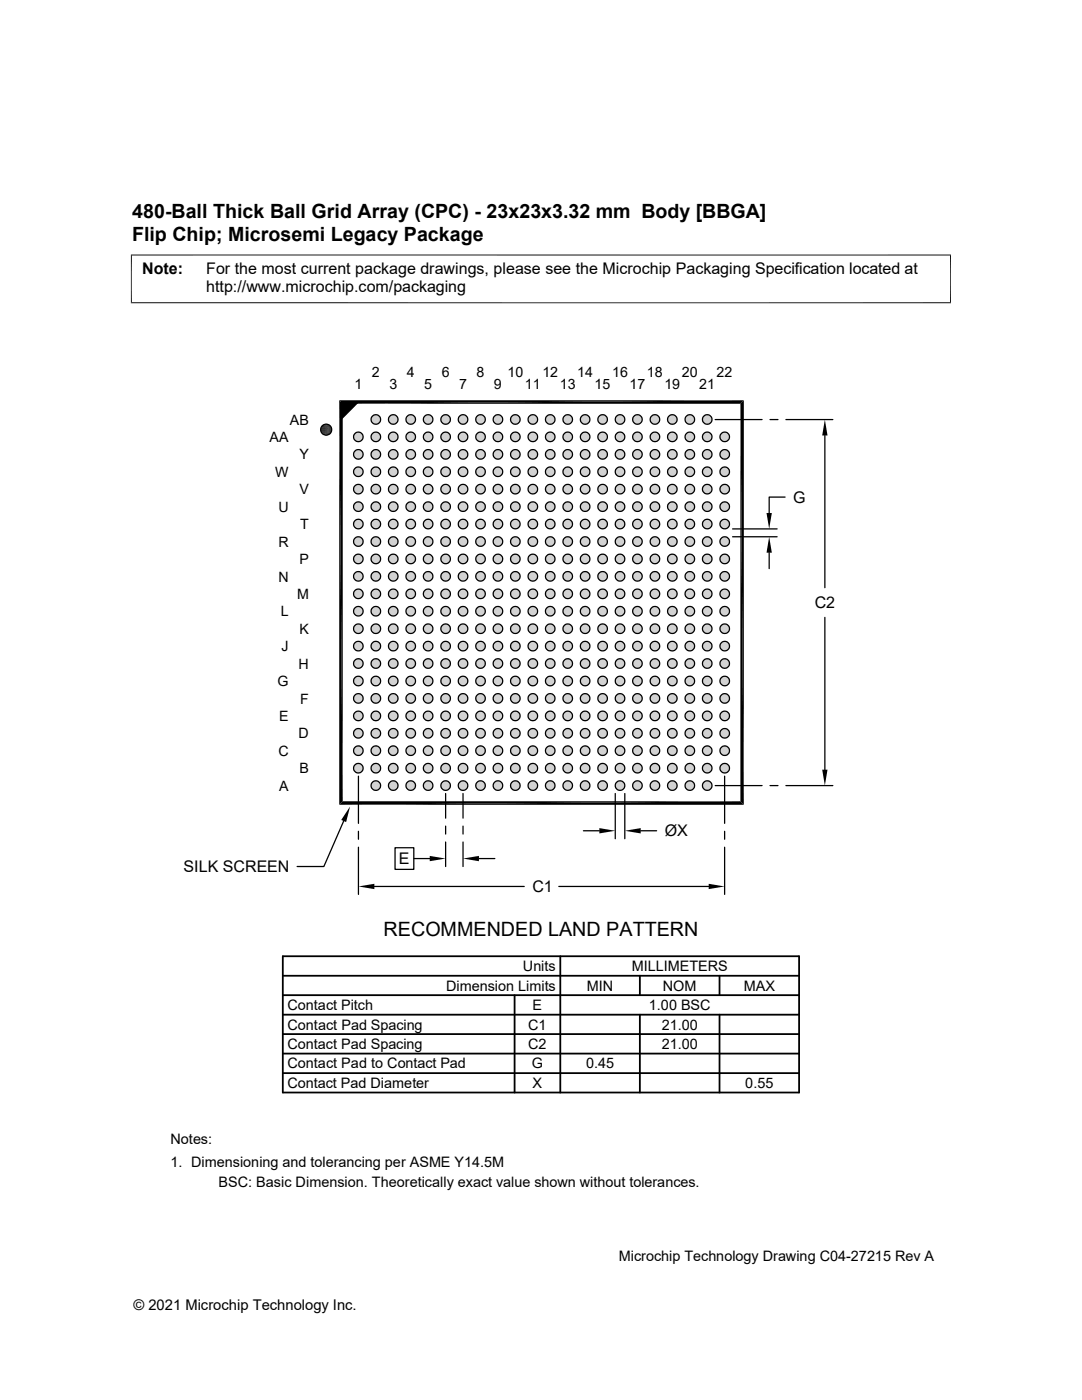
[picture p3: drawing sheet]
<svg xmlns="http://www.w3.org/2000/svg" width="216mm" height="279mm" viewBox="0 0 216 279" stroke-linecap="round" stroke-linejoin="round" font-family="sans-serif">
<defs><g id="words">
<g font-size="3.9">
<text x="26.4" y="43.5">480-Ball Thick Ball Grid Array (CPC) - 23x23x3.32 mm Body [BBGA]</text>
<text x="26.4" y="48.1">Flip Chip; Microsemi Legacy Package</text>
<text x="76.5" y="186.7">RECOMMENDED LAND PATTERN</text>
</g>
<g font-size="3.2">
<text x="28.4" y="54.7">Note:</text>
<text x="41.1" y="58.3">http://www.microchip.com/packaging</text>
<text x="41.1" y="54.7">For the most current package drawings, please see the Microchip Packaging Specification located at</text>
<text x="158.3" y="100.3">G</text>
<text x="162.6" y="121.4">C2</text>
<text x="132.7" y="166.9">ØX</text>
<text x="79.6" y="172.5">E</text>
<text x="36.6" y="174.1">SILK SCREEN</text>
<text x="106.2" y="178">C1</text>
</g>
<g font-size="2.9">
<text x="89" y="197.7">Dimension Limits</text>
<text x="104.3" y="193.8">Units</text>
<text x="117.1" y="197.7">MIN</text>
<text x="126" y="193.8">MILLIMETERS</text>
<text x="132.3" y="197.7">NOM</text>
<text x="148.4" y="197.7">MAX</text>
<text x="57.3" y="201.6">Contact Pitch</text>
<text x="106.3" y="201.6">E</text>
<text x="129.5" y="201.6">1.00 BSC</text>
<text x="57.3" y="209.4">Contact Pad Spacing</text>
<text x="57.3" y="205.5">Contact Pad Spacing</text>
<text x="105.4" y="209.4">C2</text>
<text x="105.4" y="205.5">C1</text>
<text x="132" y="205.5">21.00</text>
<text x="132" y="209.4">21.00</text>
<text x="57.3" y="213.2">Contact Pad to Contact Pad</text>
<text x="106.1" y="213.2">G</text>
<text x="116.9" y="213.2">0.45</text>
<text x="57.3" y="217.1">Contact Pad Diameter</text>
<text x="106.3" y="217.1">X</text>
<text x="148.7" y="217.1">0.55</text>
<text x="34" y="228.3">Notes:</text>
<text x="34" y="232.9">1. Dimensioning and tolerancing per ASME Y14.5M</text>
<text x="43.6" y="237">BSC: Basic Dimension. Theoretically exact value shown without tolerances.</text>
<text x="123.5" y="251.7">Microchip Technology Drawing C04-27215 Rev A</text>
<text x="26.6" y="261.3">© 2021 Microchip Technology Inc.</text>
</g>
<g font-size="2.8">
<text x="70.7" y="77.6">1</text>
<text x="74.2" y="75.3">2</text>
<text x="77.7" y="77.6">3</text>
<text x="81.2" y="75.3">4</text>
<text x="84.6" y="77.6">5</text>
<text x="88.1" y="75.3">6</text>
<text x="91.6" y="77.6">7</text>
<text x="95.1" y="75.3">8</text>
<text x="98.6" y="77.6">9</text>
<text x="101.3" y="75.3">10</text>
<text x="104.7" y="77.6">11</text>
<text x="108.2" y="75.3">12</text>
<text x="111.7" y="77.6">13</text>
<text x="115.2" y="75.3">14</text>
<text x="118.7" y="77.6">15</text>
<text x="122.1" y="75.3">16</text>
<text x="125.6" y="77.6">17</text>
<text x="129.1" y="75.3">18</text>
<text x="132.6" y="77.6">19</text>
<text x="136.1" y="75.3">20</text>
<text x="139.5" y="77.6">21</text>
<text x="143" y="75.3">22</text>
<text x="53.8" y="88.2">AA</text>
<text x="57.8" y="84.8">AB</text>
<text x="54.9" y="95.2">W</text>
<text x="59.8" y="91.7">Y</text>
<text x="59.8" y="98.7">V</text>
<text x="55.6" y="102.1">U</text>
<text x="59.9" y="105.6">T</text>
<text x="55.6" y="109.1">R</text>
<text x="59.8" y="112.6">P</text>
<text x="55.6" y="116.1">N</text>
<text x="59.3" y="119.5">M</text>
<text x="56" y="123">L</text>
<text x="56.2" y="130">J</text>
<text x="59.8" y="126.5">K</text>
<text x="55.4" y="136.9">G</text>
<text x="59.6" y="133.5">H</text>
<text x="55.7" y="143.9">E</text>
<text x="59.9" y="140.4">F</text>
<text x="59.6" y="147.4">D</text>
<text x="55.6" y="150.8">C</text>
<text x="59.8" y="154.3">B</text>
<text x="55.7" y="157.8">A</text>
</g>
</g></defs>
<g fill="#c0c0c0">
<path d="M74.8 82.8h.3z"/>
<path d="M78.3 82.8h.3z"/>
<path d="M81.8 82.8h.3z"/>
<path d="M85.3 82.8h.2z"/>
<path d="M88.8 82.8h.2z"/>
<path d="M92.3 82.8h.2z"/>
<path d="M95.7 82.8h.3z"/>
<path d="M99.2 82.8h.3z"/>
<path d="M102.7 82.8h.2z"/>
<path d="M106.2 82.8h.2z"/>
<path d="M109.7 82.8h.2z"/>
<path d="M113.1 82.8h.3z"/>
<path d="M116.6 82.8h.3z"/>
<path d="M120.1 82.8h.3z"/>
<path d="M123.6 82.8h.2z"/>
<path d="M127.1 82.8h.2z"/>
<path d="M130.5 82.8h.3z"/>
<path d="M134 82.8h.3z"/>
<path d="M137.5 82.8h.3z"/>
<path d="M141 82.8h.2z"/>
<path d="M140.9 82.8h.5z"/>
<path d="M141 82.8h.4z"/>
<path d="M137.4 82.8h.5z"/>
<path d="M137.5 82.8h.4z"/>
<path d="M134 82.8h.4z"/>
<path d="M130.5 82.8h.4z"/>
<path d="M127 82.8h.4z"/>
<path d="M127.1 82.8h.3z"/>
<path d="M123.5 82.8h.5z"/>
<path d="M123.6 82.8h.4z"/>
<path d="M120 82.8h.5z"/>
<path d="M120.1 82.8h.4z"/>
<path d="M116.5 82.8h.5z"/>
<path d="M116.6 82.8h.4z"/>
<path d="M113.1 82.8h.4z"/>
<path d="M109.6 82.8h.4z"/>
<path d="M109.7 82.8h.3z"/>
<path d="M106.1 82.8h.4z"/>
<path d="M106.2 82.8h.3z"/>
<path d="M102.6 82.8h.5z"/>
<path d="M102.7 82.8h.4z"/>
<path d="M99.1 82.8h.5z"/>
<path d="M99.2 82.8h.4z"/>
<path d="M95.7 82.8h.4z"/>
<path d="M92.2 82.8h.4z"/>
<path d="M92.3 82.8h.3z"/>
<path d="M88.7 82.8h.4z"/>
<path d="M88.8 82.8h.3z"/>
<path d="M85.2 82.8h.5z"/>
<path d="M85.3 82.8h.4z"/>
<path d="M81.7 82.8h.5z"/>
<path d="M81.8 82.8h.4z"/>
<path d="M78.3 82.8h.4z"/>
<path d="M74.8 82.8h.4z"/>
<path d="M140.8 82.8h.6z"/>
<path d="M137.3 82.8h.6z"/>
<path d="M133.9 82.8h.6z"/>
<path d="M134 82.8h.5z"/>
<path d="M130.4 82.8h.6z"/>
<path d="M130.5 82.8h.5z"/>
<path d="M126.9 82.8h.6z"/>
<path d="M127 82.8h.5z"/>
<path d="M123.4 82.8h.6z"/>
<path d="M119.9 82.8h.6z"/>
<path d="M116.4 82.8h.7z"/>
<path d="M116.5 82.8h.6z"/>
<path d="M113 82.8h.6z"/>
<path d="M113.1 82.8h.5z"/>
<path d="M109.5 82.8h.6z"/>
<path d="M109.6 82.8h.5z"/>
<path d="M106 82.8h.6z"/>
<path d="M106.1 82.8h.5z"/>
<path d="M102.5 82.8h.6z"/>
<path d="M99 82.8h.7z"/>
<path d="M99.1 82.8h.6z"/>
<path d="M95.6 82.8h.6z"/>
<path d="M95.7 82.8h.5z"/>
<path d="M92.1 82.8h.6z"/>
<path d="M92.2 82.8h.5z"/>
<path d="M88.6 82.8h.6z"/>
<path d="M88.7 82.8h.5z"/>
<path d="M85.1 82.8h.6z"/>
<path d="M81.6 82.8h.7z"/>
<path d="M81.7 82.8h.6z"/>
<path d="M78.2 82.8h.6z"/>
<path d="M78.3 82.8h.5z"/>
<path d="M74.7 82.8h.6z"/>
<path d="M74.8 82.8h.5z"/>
<path d="M140.7 82.8h.8z"/>
<path d="M140.8 82.8h.7z"/>
<path d="M137.2 82.8h.8z"/>
<path d="M137.3 82.8h.7z"/>
<path d="M133.8 82.8h.8z"/>
<path d="M133.9 82.8h.7z"/>
<path d="M130.3 82.8h.8z"/>
<path d="M130.4 82.8h.7z"/>
<path d="M126.8 82.8h.8z"/>
<path d="M126.9 82.8h.7z"/>
<path d="M123.3 82.8h.8z"/>
<path d="M123.4 82.8h.7z"/>
<path d="M119.8 82.8h.8z"/>
<path d="M119.9 82.8h.7z"/>
<path d="M116.4 82.8h.8z"/>
<path d="M112.9 82.8h.8z"/>
<path d="M113 82.8h.7z"/>
<path d="M109.4 82.8h.8z"/>
<path d="M109.5 82.8h.7z"/>
<path d="M105.9 82.8h.8z"/>
<path d="M106 82.8h.7z"/>
<path d="M102.4 82.8h.8z"/>
<path d="M102.5 82.8h.7z"/>
<path d="M99 82.8h.8z"/>
<path d="M95.5 82.8h.8z"/>
<path d="M95.6 82.8h.7z"/>
<path d="M92 82.8h.8z"/>
<path d="M92.1 82.8h.7z"/>
<path d="M88.5 82.8h.8z"/>
<path d="M88.6 82.8h.7z"/>
<path d="M85 82.8h.8z"/>
<path d="M85.1 82.8h.7z"/>
<path d="M81.6 82.8h.8z"/>
<path d="M78.1 82.8h.8z"/>
<path d="M78.2 82.8h.7z"/>
<path d="M74.6 82.8h.8z"/>
<path d="M74.7 82.8h.7z"/>
<path d="M140.7 82.9h.9z"/>
<path d="M140.7 82.8l.9 .1z"/>
<path d="M137.2 82.9h.9z"/>
<path d="M137.2 82.8l.9 .1z"/>
<path d="M133.7 82.9h.9z"/>
<path d="M133.8 82.8l.8 .1z"/>
<path d="M130.2 82.9h.9z"/>
<path d="M130.3 82.8l.8 .1z"/>
<path d="M126.7 82.9h1z"/>
<path d="M126.8 82.8l.9 .1z"/>
<path d="M123.2 82.9h1z"/>
<path d="M123.3 82.8l.9 .1z"/>
<path d="M119.8 82.9h.9z"/>
<path d="M119.8 82.8l.9 .1z"/>
<path d="M116.3 82.9h.9z"/>
<path d="M116.4 82.8l.8 .1z"/>
<path d="M112.8 82.9h.9z"/>
<path d="M112.9 82.8l.8 .1z"/>
<path d="M109.3 82.9h1z"/>
<path d="M109.4 82.8l.9 .1z"/>
<path d="M105.8 82.9h1z"/>
<path d="M105.9 82.8l.9 .1z"/>
<path d="M102.4 82.9h.9z"/>
<path d="M102.4 82.8l.9 .1z"/>
<path d="M98.9 82.9h.9z"/>
<path d="M99 82.8l.8 .1z"/>
<path d="M95.4 82.9h1z"/>
<path d="M95.5 82.8l.9 .1z"/>
<path d="M91.9 82.9h1z"/>
<path d="M92 82.8l.9 .1z"/>
<path d="M88.4 82.9h1z"/>
<path d="M88.5 82.8l.9 .1z"/>
<path d="M85 82.9h.9z"/>
<path d="M85 82.8l.9 .1z"/>
<path d="M81.5 82.9h.9z"/>
<path d="M81.6 82.8l.8 .1z"/>
<path d="M78 82.9h1z"/>
<path d="M78.1 82.8l.9 .1z"/>
<path d="M74.5 82.9h1z"/>
<path d="M74.6 82.8l.9 .1z"/>
<path d="M140.6 82.9h1.1z"/>
<path d="M140.7 82.9h1z"/>
<path d="M137.1 82.9h1.1z"/>
<path d="M137.2 82.9h1z"/>
<path d="M133.6 82.9h1.1z"/>
<path d="M133.7 82.9h1z"/>
<path d="M130.1 82.9h1.1z"/>
<path d="M130.2 82.9h1z"/>
<path d="M126.7 82.9h1.1z"/>
<path d="M123.2 82.9h1.1z"/>
<path d="M119.7 82.9h1.1z"/>
<path d="M119.8 82.9h1z"/>
<path d="M116.2 82.9h1.1z"/>
<path d="M116.3 82.9h1z"/>
<path d="M112.7 82.9h1.1z"/>
<path d="M112.8 82.9h1z"/>
<path d="M109.2 82.9h1.2z"/>
<path d="M109.3 82.9h1.1z"/>
<path d="M105.8 82.9h1.1z"/>
<path d="M102.3 82.9h1.1z"/>
<path d="M102.4 82.9h1z"/>
<path d="M98.8 82.9h1.1z"/>
<path d="M98.9 82.9h1z"/>
<path d="M95.3 82.9h1.1z"/>
<path d="M91.8 82.9h1.1z"/>
<path d="M88.4 82.9h1.1z"/>
<path d="M84.9 82.9h1.1z"/>
<path d="M85 82.9h1z"/>
<path d="M81.4 82.9h1.1z"/>
<path d="M81.5 82.9h1z"/>
<path d="M77.9 82.9h1.1z"/>
<path d="M74.4 82.9h1.1z"/>
<path d="M140.6 82.9l1.1 .1z"/>
<path d="M137 83h1.3z"/>
<path d="M137.1 82.9l1.2 .1z"/>
<path d="M133.6 82.9l1.2 .1z"/>
<path d="M130 83h1.3z"/>
<path d="M130.1 82.9l1.2 .1z"/>
<path d="M126.6 83h1.2z"/>
<path d="M126.7 82.9l1.1 .1z"/>
<path d="M123.1 83h1.2z"/>
<path d="M123.2 82.9l1.1 .1z"/>
<path d="M119.6 83h1.3z"/>
<path d="M119.7 82.9l1.2 .1z"/>
<path d="M116.2 82.9l1.2 .1z"/>
<path d="M112.6 83h1.3z"/>
<path d="M112.7 82.9l1.2 .1z"/>
<path d="M109.2 82.9l1.2 .1z"/>
<path d="M105.7 83h1.2z"/>
<path d="M105.8 82.9l1.1 .1z"/>
<path d="M102.2 83h1.3z"/>
<path d="M102.3 82.9l1.2 .1z"/>
<path d="M98.7 83h1.3z"/>
<path d="M98.8 82.9l1.2 .1z"/>
<path d="M95.2 83h1.3z"/>
<path d="M95.3 82.9l1.2 .1z"/>
<path d="M91.8 83h1.2z"/>
<path d="M91.8 82.9l1.2 .1z"/>
<path d="M88.3 83h1.2z"/>
<path d="M88.4 82.9l1.1 .1z"/>
<path d="M84.9 82.9l1.2 .1z"/>
<path d="M81.3 83h1.3z"/>
<path d="M81.4 82.9l1.2 .1z"/>
<path d="M77.9 82.9l1.2 .1z"/>
<path d="M74.4 83h1.2z"/>
<path d="M74.4 82.9l1.2 .1z"/>
<path d="M140.5 83l1.3 .1z"/>
<path d="M137 83l1.3 .1z"/>
<path d="M133.5 83l1.4 .1z"/>
<path d="M130 83l1.4 .1z"/>
<path d="M126.6 83l1.3 .1z"/>
<path d="M123.1 83l1.3 .1z"/>
<path d="M119.6 83l1.3 .1z"/>
<path d="M116.1 83l1.4 .1z"/>
<path d="M112.6 83l1.4 .1z"/>
<path d="M109.2 83l1.3 .1z"/>
<path d="M105.7 83l1.3 .1z"/>
<path d="M102.2 83l1.3 .1z"/>
<path d="M98.7 83l1.4 .1z"/>
<path d="M95.2 83l1.4 .1z"/>
<path d="M91.8 83l1.3 .1z"/>
<path d="M88.3 83l1.3 .1z"/>
<path d="M84.8 83l1.3 .1z"/>
<path d="M81.3 83l1.4 .1z"/>
<path d="M77.9 83l1.3 .1z"/>
<path d="M74.4 83l1.3 .1z"/>
<path d="M140.4 83.1h1.5z"/>
<path d="M136.9 83.1h1.5z"/>
<path d="M133.5 83.1h1.4z"/>
<path d="M130 83.1h1.4z"/>
<path d="M126.5 83.1h1.5z"/>
<path d="M123 83.1h1.5z"/>
<path d="M119.5 83.1h1.5z"/>
<path d="M116.1 83.1h1.4z"/>
<path d="M112.6 83.1h1.4z"/>
<path d="M109.1 83.1h1.5z"/>
<path d="M105.6 83.1h1.5z"/>
<path d="M102.2 83.1h1.4z"/>
<path d="M98.6 83.1h1.5z"/>
<path d="M98.7 83.1h1.4z"/>
<path d="M95.2 83.1h1.4z"/>
<path d="M91.7 83.1h1.4z"/>
<path d="M88.2 83.1h1.5z"/>
<path d="M84.8 83.1h1.4z"/>
<path d="M81.3 83.1h1.4z"/>
<path d="M77.8 83.1h1.4z"/>
<path d="M74.3 83.1h1.4z"/>
<path d="M140.4 83.1l1.5 .1z"/>
<path d="M136.9 83.1l1.6 .1z"/>
<path d="M133.4 83.1l1.6 .1z"/>
<path d="M129.9 83.1l1.6 .1z"/>
<path d="M126.4 83.1l1.6 .1z"/>
<path d="M123 83.1l1.5 .1z"/>
<path d="M119.5 83.1l1.6 .1z"/>
<path d="M116 83.1l1.6 .1z"/>
<path d="M112.5 83.1l1.6 .1z"/>
<path d="M109.1 83.1l1.5 .1z"/>
<path d="M105.6 83.1l1.5 .1z"/>
<path d="M102.1 83.1l1.5 .1z"/>
<path d="M98.6 83.1l1.6 .1z"/>
<path d="M95.1 83.1l1.6 .1z"/>
<path d="M91.7 83.1l1.5 .1z"/>
<path d="M88.2 83.1l1.5 .1z"/>
<path d="M84.7 83.1l1.5 .1z"/>
<path d="M81.2 83.1l1.6 .1z"/>
<path d="M77.7 83.1l1.6 .1z"/>
<path d="M74.2 83.1l1.6 .1z"/>
<path d="M140.3 83.2l1.7 .1z"/>
<path d="M136.8 83.2l1.7 .1z"/>
<path d="M133.4 83.2l1.6 .1h-1.7z"/>
<path d="M133.4 83.2l1.6 .1z"/>
<path d="M129.9 83.2l1.6 .1z"/>
<path d="M126.4 83.2l1.6 .1h-1.7z"/>
<path d="M126.4 83.2l1.6 .1z"/>
<path d="M122.9 83.2l1.7 .1z"/>
<path d="M119.4 83.2l1.7 .1h-1.7z"/>
<path d="M119.4 83.2l1.7 .1z"/>
<path d="M116 83.2l1.6 .1z"/>
<path d="M112.5 83.2l1.6 .1z"/>
<path d="M109 83.2l1.6 .1z"/>
<path d="M105.5 83.2l1.7 .1z"/>
<path d="M102 83.2l1.7 .1h-1.7z"/>
<path d="M102 83.2l1.7 .1z"/>
<path d="M98.6 83.2l1.6 .1z"/>
<path d="M95.1 83.2l1.6 .1h-1.7z"/>
<path d="M95.1 83.2l1.6 .1z"/>
<path d="M91.6 83.2l1.6 .1z"/>
<path d="M88.1 83.2l1.7 .1h-1.7z"/>
<path d="M88.1 83.2l1.7 .1z"/>
<path d="M84.6 83.2l1.7 .1z"/>
<path d="M81.2 83.2l1.6 .1z"/>
<path d="M77.7 83.2l1.6 .1h-1.7z"/>
<path d="M77.7 83.2l1.6 .1z"/>
<path d="M74.2 83.2l1.6 .1z"/>
<path d="M140.3 83.3l1.7 .1z"/>
<path d="M136.8 83.3l1.7 .1z"/>
<path d="M133.3 83.3l1.7 .1z"/>
<path d="M129.8 83.3l1.8 .1z"/>
<path d="M126.3 83.3l1.8 .1z"/>
<path d="M122.9 83.3l1.7 .1z"/>
<path d="M119.4 83.3l1.7 .1z"/>
<path d="M115.9 83.3l1.7 .1z"/>
<path d="M112.4 83.3l1.8 .1z"/>
<path d="M108.9 83.3l1.8 .1z"/>
<path d="M105.5 83.3l1.7 .1z"/>
<path d="M102 83.3l1.7 .1z"/>
<path d="M98.5 83.3l1.7 .1z"/>
<path d="M95 83.3l1.8 .1z"/>
<path d="M91.5 83.3l1.8 .1z"/>
<path d="M88.1 83.3l1.7 .1z"/>
<path d="M84.6 83.3l1.7 .1z"/>
<path d="M81.1 83.3l1.7 .1z"/>
<path d="M77.6 83.3l1.8 .1z"/>
<path d="M74.1 83.3l1.8 .1z"/>
<path d="M140.2 83.4h1.8z"/>
<path d="M136.8 83.4h1.8z"/>
<path d="M133.3 83.4h1.8z"/>
<path d="M129.8 83.4h1.8z"/>
<path d="M126.3 83.4h1.8z"/>
<path d="M122.8 83.4h1.8z"/>
<path d="M119.4 83.4h1.8z"/>
<path d="M115.9 83.4h1.8z"/>
<path d="M112.4 83.4h1.8z"/>
<path d="M108.9 83.4h1.8z"/>
<path d="M105.4 83.4h1.8z"/>
<path d="M102 83.4h1.8z"/>
<path d="M98.5 83.4h1.8z"/>
<path d="M95 83.4h1.8z"/>
<path d="M91.5 83.4h1.8z"/>
<path d="M88 83.4h1.8z"/>
<path d="M84.5 83.4h1.8z"/>
<path d="M81.1 83.4h1.8z"/>
<path d="M77.6 83.4h1.8z"/>
<path d="M74.1 83.4h1.8z"/>
<path d="M140.2 83.4l1.9 .1z"/>
<path d="M136.7 83.4l1.9 .1z"/>
<path d="M133.2 83.4l1.9 .1z"/>
<path d="M129.8 83.4l1.8 .1z"/>
<path d="M126.3 83.4l1.8 .1z"/>
<path d="M122.8 83.4l1.9 .1z"/>
<path d="M119.3 83.4l1.9 .1z"/>
<path d="M115.8 83.4l1.9 .1z"/>
<path d="M112.4 83.4l1.8 .1z"/>
<path d="M108.9 83.4l1.8 .1z"/>
<path d="M105.4 83.4l1.9 .1z"/>
<path d="M101.9 83.4l1.9 .1z"/>
<path d="M98.4 83.4l1.9 .1z"/>
<path d="M95 83.4l1.8 .1z"/>
<path d="M91.5 83.4l1.8 .1z"/>
<path d="M88 83.4l1.9 .1z"/>
<path d="M84.5 83.4l1.9 .1z"/>
<path d="M81 83.4l1.9 .1z"/>
<path d="M77.6 83.4l1.8 .1z"/>
<path d="M74.1 83.4l1.8 .1z"/>
<path d="M140.2 83.5l1.9 .1h-1.9z"/>
<path d="M140.2 83.5h1.9v.1z"/>
<path d="M136.7 83.5l1.9 .1h-1.9z"/>
<path d="M136.7 83.5h1.9v.1z"/>
<path d="M133.2 83.5l1.9 .1h-1.9z"/>
<path d="M133.2 83.5h1.9v.1z"/>
<path d="M129.8 83.5l1.8 .1h-1.9z"/>
<path d="M129.8 83.5h1.8v.1z"/>
<path d="M126.3 83.5l1.8 .1h-1.9z"/>
<path d="M126.3 83.5h1.8v.1z"/>
<path d="M122.8 83.5l1.9 .1h-1.9z"/>
<path d="M122.8 83.5h1.9v.1z"/>
<path d="M119.3 83.5l1.9 .1h-1.9z"/>
<path d="M119.3 83.5h1.9v.1z"/>
<path d="M115.8 83.5l1.9 .1h-1.9z"/>
<path d="M115.8 83.5h1.9v.1z"/>
<path d="M112.4 83.5l1.8 .1h-1.9z"/>
<path d="M112.4 83.5h1.8v.1z"/>
<path d="M108.9 83.5l1.8 .1h-1.9z"/>
<path d="M108.9 83.5h1.8v.1z"/>
<path d="M105.4 83.5l1.9 .1h-1.9z"/>
<path d="M105.4 83.5h1.9v.1z"/>
<path d="M101.9 83.5l1.9 .1h-1.9z"/>
<path d="M101.9 83.5h1.9v.1z"/>
<path d="M98.4 83.5l1.9 .1h-1.9z"/>
<path d="M98.4 83.5h1.9v.1z"/>
<path d="M94.9 83.5l1.9 .1h-1.9z"/>
<path d="M94.9 83.5h1.9v.1z"/>
<path d="M91.5 83.5l1.8 .1h-1.9z"/>
<path d="M91.5 83.5h1.8v.1z"/>
<path d="M88 83.5l1.9 .1h-1.9z"/>
<path d="M88 83.5h1.9v.1z"/>
<path d="M84.5 83.5l1.9 .1h-1.9z"/>
<path d="M84.5 83.5h1.9v.1z"/>
<path d="M81 83.5l1.9 .1h-1.9z"/>
<path d="M81 83.5h1.9v.1z"/>
<path d="M77.5 83.5l1.9 .1h-1.9z"/>
<path d="M77.5 83.5h1.9v.1z"/>
<path d="M74.1 83.5l1.8 .1h-1.9z"/>
<path d="M74.1 83.5h1.8v.1z"/>
<path d="M140.2 83.6l1.9 .1z"/>
<path d="M136.7 83.6l1.9 .1z"/>
<path d="M133.2 83.6l1.9 .1z"/>
<path d="M129.7 83.6l1.9 .1z"/>
<path d="M126.2 83.6l2 .1z"/>
<path d="M122.8 83.6l1.9 .1z"/>
<path d="M119.3 83.6l1.9 .1z"/>
<path d="M115.8 83.6l1.9 .1z"/>
<path d="M112.3 83.6l1.9 .1z"/>
<path d="M108.8 83.6l1.9 .1z"/>
<path d="M105.4 83.6l1.9 .1z"/>
<path d="M101.9 83.6l1.9 .1z"/>
<path d="M98.4 83.6l1.9 .1z"/>
<path d="M94.9 83.6l1.9 .1z"/>
<path d="M91.4 83.6l1.9 .1z"/>
<path d="M88 83.6l1.9 .1z"/>
<path d="M84.5 83.6l1.9 .1z"/>
<path d="M81 83.6l1.9 .1z"/>
<path d="M77.5 83.6l1.9 .1z"/>
<path d="M74 83.6l1.9 .1z"/>
<path d="M140.2 83.7l1.9 .1z"/>
<path d="M136.7 83.7l1.9 .1z"/>
<path d="M133.2 83.7l1.9 .1z"/>
<path d="M133.2 83.7h1.9z"/>
<path d="M129.7 83.7l1.9 .1z"/>
<path d="M126.2 83.7l1.9 .1z"/>
<path d="M126.2 83.7h2z"/>
<path d="M122.8 83.7l1.9 .1z"/>
<path d="M119.3 83.7l1.9 .1z"/>
<path d="M119.3 83.7h1.9z"/>
<path d="M115.8 83.7l1.9 .1z"/>
<path d="M112.3 83.7l1.9 .1z"/>
<path d="M108.8 83.7l1.9 .1z"/>
<path d="M105.4 83.7l1.9 .1z"/>
<path d="M101.9 83.7l1.9 .1z"/>
<path d="M101.9 83.7h1.9z"/>
<path d="M98.4 83.7l1.9 .1z"/>
<path d="M94.9 83.7l1.9 .1z"/>
<path d="M94.9 83.7h1.9z"/>
<path d="M91.4 83.7l1.9 .1z"/>
<path d="M88 83.7l1.9 .1z"/>
<path d="M88 83.7h1.9z"/>
<path d="M84.5 83.7l1.9 .1z"/>
<path d="M81 83.7l1.9 .1z"/>
<path d="M77.5 83.7l1.9 .1z"/>
<path d="M77.5 83.7h1.9z"/>
<path d="M74 83.7l1.9 .1z"/>
<path d="M140.2 83.8l1.9 .1z"/>
<path d="M136.7 83.8l1.9 .1z"/>
<path d="M136.7 83.8h1.9z"/>
<path d="M133.2 83.8l1.9 .1z"/>
<path d="M129.7 83.8l1.9 .1z"/>
<path d="M129.7 83.8h1.9z"/>
<path d="M126.2 83.8l1.9 .1z"/>
<path d="M122.8 83.8l1.9 .1z"/>
<path d="M122.8 83.8h1.9z"/>
<path d="M119.3 83.8l1.9 .1z"/>
<path d="M115.8 83.8l1.9 .1z"/>
<path d="M112.3 83.8l1.9 .1z"/>
<path d="M112.3 83.8h1.9z"/>
<path d="M108.8 83.8l1.9 .1z"/>
<path d="M105.4 83.8l1.9 .1z"/>
<path d="M105.4 83.8h1.9z"/>
<path d="M101.9 83.8l1.9 .1z"/>
<path d="M98.4 83.8l1.9 .1z"/>
<path d="M98.4 83.8h1.9z"/>
<path d="M94.9 83.8l1.9 .1z"/>
<path d="M91.4 83.8l1.9 .1z"/>
<path d="M88 83.8l1.9 .1z"/>
<path d="M84.5 83.8l1.9 .1z"/>
<path d="M81 83.8l1.9 .1z"/>
<path d="M81 83.8h1.9z"/>
<path d="M77.5 83.8l1.9 .1z"/>
<path d="M74 83.8l1.9 .1z"/>
<path d="M74 83.8h1.9z"/>
<path d="M140.2 83.9l1.8 .1h-1.8z"/>
<path d="M140.2 83.9h1.9l-.1 .1z"/>
<path d="M136.7 83.9l1.9 .1h-1.9z"/>
<path d="M136.7 83.9h1.9v.1z"/>
<path d="M133.2 83.9l1.9 .1h-1.9z"/>
<path d="M133.2 83.9h1.9v.1z"/>
<path d="M129.8 83.9l1.8 .1h-1.8z"/>
<path d="M129.8 83.9h1.8v.1z"/>
<path d="M126.3 83.9l1.8 .1h-1.8z"/>
<path d="M126.3 83.9h1.8v.1z"/>
<path d="M122.8 83.9l1.8 .1h-1.8z"/>
<path d="M122.8 83.9h1.9l-.1 .1z"/>
<path d="M119.3 83.9l1.9 .1h-1.9z"/>
<path d="M119.3 83.9h1.9v.1z"/>
<path d="M115.8 83.9l1.9 .1h-1.9z"/>
<path d="M115.8 83.9h1.9v.1z"/>
<path d="M112.4 83.9l1.8 .1h-1.8z"/>
<path d="M112.4 83.9h1.8v.1z"/>
<path d="M108.9 83.9l1.8 .1h-1.8z"/>
<path d="M108.9 83.9h1.8v.1z"/>
<path d="M105.4 83.9l1.8 .1h-1.8z"/>
<path d="M105.4 83.9h1.9l-.1 .1z"/>
<path d="M101.9 83.9l1.9 .1h-1.9z"/>
<path d="M101.9 83.9h1.9v.1z"/>
<path d="M98.4 83.9l1.9 .1h-1.9z"/>
<path d="M98.4 83.9h1.9v.1z"/>
<path d="M94.9 83.9l1.9 .1h-1.8z"/>
<path d="M94.9 83.9h1.9v.1z"/>
<path d="M91.5 83.9l1.8 .1h-1.8z"/>
<path d="M91.5 83.9h1.8v.1z"/>
<path d="M88 83.9l1.8 .1h-1.8z"/>
<path d="M88 83.9h1.9l-.1 .1z"/>
<path d="M84.5 83.9l1.8 .1h-1.8z"/>
<path d="M84.5 83.9h1.9l-.1 .1z"/>
<path d="M81 83.9l1.9 .1h-1.9z"/>
<path d="M81 83.9h1.9v.1z"/>
<path d="M77.5 83.9l1.9 .1h-1.8z"/>
<path d="M77.5 83.9h1.9v.1z"/>
<path d="M74.1 83.9l1.8 .1h-1.8z"/>
<path d="M74.1 83.9h1.8v.1z"/>
<path d="M140.2 84l1.8 .1z"/>
<path d="M140.2 84h1.8z"/>
<path d="M136.7 84l1.8 .1z"/>
<path d="M136.7 84h1.9z"/>
<path d="M133.2 84l1.8 .1z"/>
<path d="M133.2 84h1.9z"/>
<path d="M129.8 84l1.8 .1z"/>
<path d="M129.8 84h1.8z"/>
<path d="M126.3 84l1.8 .1z"/>
<path d="M126.3 84h1.8z"/>
<path d="M122.8 84l1.8 .1z"/>
<path d="M122.8 84h1.8z"/>
<path d="M119.3 84l1.8 .1z"/>
<path d="M119.3 84h1.9z"/>
<path d="M115.8 84l1.8 .1z"/>
<path d="M115.8 84h1.9z"/>
<path d="M112.4 84l1.8 .1z"/>
<path d="M112.4 84h1.8z"/>
<path d="M108.9 84l1.8 .1z"/>
<path d="M108.9 84h1.8z"/>
<path d="M105.4 84l1.8 .1z"/>
<path d="M105.4 84h1.8z"/>
<path d="M101.9 84l1.8 .1z"/>
<path d="M101.9 84h1.9z"/>
<path d="M98.4 84l1.8 .1z"/>
<path d="M98.4 84h1.9z"/>
<path d="M95 84l1.8 .1z"/>
<path d="M95 84h1.8z"/>
<path d="M91.5 84l1.8 .1z"/>
<path d="M91.5 84h1.8z"/>
<path d="M88 84l1.8 .1z"/>
<path d="M88 84h1.8z"/>
<path d="M84.5 84l1.8 .1z"/>
<path d="M84.5 84h1.8z"/>
<path d="M81 84l1.8 .1z"/>
<path d="M81 84h1.9z"/>
<path d="M77.6 84l1.8 .1z"/>
<path d="M77.6 84h1.8z"/>
<path d="M74.1 84l1.8 .1z"/>
<path d="M74.1 84h1.8z"/>
<path d="M140.2 84.1l1.8 .1z"/>
<path d="M140.2 84.1h1.8z"/>
<path d="M136.8 84.1l1.7 .1z"/>
<path d="M136.8 84.1h1.7z"/>
<path d="M133.3 84.1l1.7 .1z"/>
<path d="M133.3 84.1h1.7z"/>
<path d="M129.8 84.1l1.7 .1z"/>
<path d="M129.8 84.1h1.8z"/>
<path d="M126.3 84.1l1.7 .1z"/>
<path d="M126.3 84.1h1.8z"/>
<path d="M122.8 84.1l1.8 .1z"/>
<path d="M122.8 84.1h1.8z"/>
<path d="M119.4 84.1l1.7 .1z"/>
<path d="M119.4 84.1h1.7z"/>
<path d="M115.9 84.1l1.7 .1z"/>
<path d="M115.9 84.1h1.7z"/>
<path d="M112.4 84.1l1.7 .1z"/>
<path d="M112.4 84.1h1.8z"/>
<path d="M108.9 84.1l1.7 .1z"/>
<path d="M108.9 84.1h1.8z"/>
<path d="M105.4 84.1l1.8 .1z"/>
<path d="M105.4 84.1h1.8z"/>
<path d="M102 84.1l1.7 .1z"/>
<path d="M102 84.1h1.7z"/>
<path d="M98.5 84.1l1.7 .1z"/>
<path d="M98.5 84.1h1.7z"/>
<path d="M95 84.1l1.7 .1z"/>
<path d="M95 84.1h1.8z"/>
<path d="M91.5 84.1l1.7 .1z"/>
<path d="M91.5 84.1h1.8z"/>
<path d="M88 84.1l1.8 .1z"/>
<path d="M88 84.1h1.8z"/>
<path d="M84.5 84.1l1.8 .1z"/>
<path d="M84.5 84.1h1.8z"/>
<path d="M81.1 84.1l1.7 .1z"/>
<path d="M81.1 84.1h1.7z"/>
<path d="M77.6 84.1l1.7 .1z"/>
<path d="M77.6 84.1h1.8z"/>
<path d="M74.1 84.1l1.7 .1z"/>
<path d="M74.1 84.1h1.8z"/>
<path d="M140.3 84.2h1.6z"/>
<path d="M140.3 84.2h1.7z"/>
<path d="M136.8 84.2h1.7z"/>
<path d="M133.3 84.2h1.7z"/>
<path d="M129.8 84.2h1.7z"/>
<path d="M126.3 84.2h1.7z"/>
<path d="M122.9 84.2h1.6z"/>
<path d="M122.9 84.2h1.7z"/>
<path d="M119.4 84.2h1.7z"/>
<path d="M115.9 84.2h1.7z"/>
<path d="M112.4 84.2h1.7z"/>
<path d="M108.9 84.2h1.7z"/>
<path d="M105.5 84.2h1.6z"/>
<path d="M105.5 84.2h1.7z"/>
<path d="M102 84.2h1.6z"/>
<path d="M102 84.2h1.7z"/>
<path d="M98.5 84.2h1.7z"/>
<path d="M95 84.2h1.7z"/>
<path d="M91.5 84.2h1.7z"/>
<path d="M88.1 84.2h1.6z"/>
<path d="M88.1 84.2h1.7z"/>
<path d="M84.6 84.2h1.6z"/>
<path d="M84.6 84.2h1.7z"/>
<path d="M81.1 84.2h1.7z"/>
<path d="M77.6 84.2h1.7z"/>
<path d="M74.1 84.2h1.7z"/>
<path d="M140.3 84.2l1.6 .1z"/>
<path d="M136.8 84.2l1.6 .1z"/>
<path d="M133.4 84.2l1.5 .1z"/>
<path d="M133.4 84.2h1.6z"/>
<path d="M129.9 84.2l1.5 .1z"/>
<path d="M129.9 84.2h1.6z"/>
<path d="M126.4 84.2l1.6 .1z"/>
<path d="M126.4 84.2h1.6z"/>
<path d="M122.9 84.2l1.6 .1z"/>
<path d="M119.4 84.2l1.6 .1z"/>
<path d="M116 84.2l1.5 .1z"/>
<path d="M116 84.2h1.6z"/>
<path d="M112.5 84.2l1.5 .1z"/>
<path d="M112.5 84.2h1.6z"/>
<path d="M109 84.2l1.6 .1z"/>
<path d="M109 84.2h1.6z"/>
<path d="M105.5 84.2l1.6 .1z"/>
<path d="M102 84.2l1.6 .1z"/>
<path d="M98.6 84.2l1.5 .1z"/>
<path d="M98.6 84.2h1.6z"/>
<path d="M95.1 84.2l1.5 .1z"/>
<path d="M95.1 84.2h1.6z"/>
<path d="M91.6 84.2l1.5 .1z"/>
<path d="M91.6 84.2h1.6z"/>
<path d="M88.1 84.2l1.6 .1z"/>
<path d="M84.6 84.2l1.6 .1z"/>
<path d="M81.2 84.2l1.5 .1z"/>
<path d="M81.2 84.2h1.6z"/>
<path d="M77.7 84.2l1.5 .1z"/>
<path d="M77.7 84.2h1.6z"/>
<path d="M74.2 84.2l1.5 .1z"/>
<path d="M74.2 84.2h1.6z"/>
<path d="M140.4 84.3l1.4 .1z"/>
<path d="M140.4 84.3h1.5z"/>
<path d="M136.9 84.3l1.4 .1z"/>
<path d="M136.9 84.3h1.5z"/>
<path d="M133.4 84.3l1.5 .1z"/>
<path d="M133.4 84.3h1.5z"/>
<path d="M129.9 84.3l1.5 .1z"/>
<path d="M129.9 84.3h1.5z"/>
<path d="M126.4 84.3l1.5 .1z"/>
<path d="M126.4 84.3h1.6z"/>
<path d="M123 84.3l1.4 .1z"/>
<path d="M123 84.3h1.5z"/>
<path d="M119.5 84.3l1.4 .1z"/>
<path d="M119.5 84.3h1.5z"/>
<path d="M116 84.3l1.5 .1z"/>
<path d="M116 84.3h1.5z"/>
<path d="M112.5 84.3l1.5 .1z"/>
<path d="M112.5 84.3h1.5z"/>
<path d="M109.1 84.3l1.4 .1z"/>
<path d="M109.1 84.3h1.5z"/>
<path d="M105.6 84.3l1.4 .1z"/>
<path d="M105.6 84.3h1.5z"/>
<path d="M102.1 84.3l1.4 .1z"/>
<path d="M102.1 84.3h1.5z"/>
<path d="M98.6 84.3l1.5 .1z"/>
<path d="M98.6 84.3h1.5z"/>
<path d="M95.1 84.3l1.5 .1z"/>
<path d="M95.1 84.3h1.5z"/>
<path d="M91.7 84.3l1.4 .1z"/>
<path d="M91.7 84.3h1.4z"/>
<path d="M88.2 84.3l1.4 .1z"/>
<path d="M88.2 84.3h1.5z"/>
<path d="M84.7 84.3l1.4 .1z"/>
<path d="M84.7 84.3h1.5z"/>
<path d="M81.2 84.3l1.5 .1z"/>
<path d="M81.2 84.3h1.5z"/>
<path d="M77.7 84.3l1.5 .1z"/>
<path d="M77.7 84.3h1.5z"/>
<path d="M74.2 84.3l1.5 .1z"/>
<path d="M74.2 84.3h1.5z"/>
<path d="M140.4 84.4h1.3z"/>
<path d="M140.4 84.4h1.4z"/>
<path d="M136.9 84.4h1.4z"/>
<path d="M133.5 84.4h1.3z"/>
<path d="M133.5 84.4h1.4z"/>
<path d="M130 84.4h1.3z"/>
<path d="M130 84.4h1.4z"/>
<path d="M126.5 84.4h1.3z"/>
<path d="M126.5 84.4h1.4z"/>
<path d="M123 84.4h1.3z"/>
<path d="M123 84.4h1.4z"/>
<path d="M119.5 84.4h1.4z"/>
<path d="M116.1 84.4h1.3z"/>
<path d="M116.1 84.4h1.4z"/>
<path d="M112.6 84.4h1.3z"/>
<path d="M112.6 84.4h1.4z"/>
<path d="M109.1 84.4h1.3z"/>
<path d="M109.1 84.4h1.4z"/>
<path d="M105.6 84.4h1.3z"/>
<path d="M105.6 84.4h1.4z"/>
<path d="M102.2 84.4h1.3z"/>
<path d="M98.7 84.4h1.3z"/>
<path d="M98.7 84.4h1.4z"/>
<path d="M95.2 84.4h1.3z"/>
<path d="M95.2 84.4h1.4z"/>
<path d="M91.7 84.4h1.3z"/>
<path d="M91.7 84.4h1.4z"/>
<path d="M88.2 84.4h1.3z"/>
<path d="M88.2 84.4h1.4z"/>
<path d="M84.8 84.4h1.3z"/>
<path d="M81.3 84.4h1.3z"/>
<path d="M81.3 84.4h1.4z"/>
<path d="M77.8 84.4h1.3z"/>
<path d="M77.8 84.4h1.4z"/>
<path d="M74.3 84.4h1.3z"/>
<path d="M74.3 84.4h1.4z"/>
<path d="M140.5 84.4l1.2 .1z"/>
<path d="M140.5 84.4h1.2z"/>
<path d="M137 84.4l1.2 .1z"/>
<path d="M137 84.4h1.3z"/>
<path d="M133.5 84.4l1.2 .1z"/>
<path d="M130 84.4l1.2 .1z"/>
<path d="M126.6 84.4l1.2 .1z"/>
<path d="M126.6 84.4h1.2z"/>
<path d="M123.1 84.4l1.2 .1z"/>
<path d="M123.1 84.4h1.2z"/>
<path d="M119.6 84.4l1.2 .1z"/>
<path d="M119.6 84.4h1.3z"/>
<path d="M116.1 84.4l1.2 .1z"/>
<path d="M112.6 84.4l1.2 .1z"/>
<path d="M109.2 84.4l1.2 .1z"/>
<path d="M109.2 84.4h1.2z"/>
<path d="M105.7 84.4l1.2 .1z"/>
<path d="M105.7 84.4h1.2z"/>
<path d="M102.2 84.4l1.2 .1z"/>
<path d="M98.7 84.4l1.2 .1z"/>
<path d="M95.2 84.4l1.2 .1z"/>
<path d="M91.8 84.4l1.1 .1z"/>
<path d="M91.8 84.4h1.2z"/>
<path d="M88.3 84.4l1.2 .1z"/>
<path d="M88.3 84.4h1.2z"/>
<path d="M84.8 84.4l1.2 .1z"/>
<path d="M81.3 84.4l1.2 .1z"/>
<path d="M77.9 84.4l1.1 .1z"/>
<path d="M77.9 84.4h1.2z"/>
<path d="M74.4 84.4l1.1 .1z"/>
<path d="M74.4 84.4h1.2z"/>
<path d="M140.6 84.5h1z"/>
<path d="M140.6 84.5h1.1z"/>
<path d="M137.1 84.5h1z"/>
<path d="M137.1 84.5h1.1z"/>
<path d="M133.6 84.5h1z"/>
<path d="M133.6 84.5h1.1z"/>
<path d="M130.1 84.5h1z"/>
<path d="M130.1 84.5h1.1z"/>
<path d="M126.7 84.5h1z"/>
<path d="M126.7 84.5h1.1z"/>
<path d="M123.2 84.5h1z"/>
<path d="M123.2 84.5h1.1z"/>
<path d="M119.7 84.5h1z"/>
<path d="M119.7 84.5h1.1z"/>
<path d="M116.2 84.5h1z"/>
<path d="M116.2 84.5h1.1z"/>
<path d="M112.7 84.5h1z"/>
<path d="M112.7 84.5h1.1z"/>
<path d="M109.2 84.5h1.1z"/>
<path d="M109.2 84.5h1.2z"/>
<path d="M105.8 84.5h1z"/>
<path d="M105.8 84.5h1.1z"/>
<path d="M102.3 84.5h1z"/>
<path d="M102.3 84.5h1.1z"/>
<path d="M98.8 84.5h1z"/>
<path d="M98.8 84.5h1.1z"/>
<path d="M95.3 84.5h1.1z"/>
<path d="M91.8 84.5h1.1z"/>
<path d="M88.4 84.5h1z"/>
<path d="M88.4 84.5h1.1z"/>
<path d="M84.9 84.5h1z"/>
<path d="M84.9 84.5h1.1z"/>
<path d="M81.4 84.5h1z"/>
<path d="M81.4 84.5h1.1z"/>
<path d="M77.9 84.5h1.1z"/>
<path d="M74.4 84.5h1.1z"/>
<path d="M140.7 84.5l.8 .1z"/>
<path d="M140.7 84.5h.9z"/>
<path d="M137.2 84.5l.8 .1z"/>
<path d="M137.2 84.5h.9z"/>
<path d="M133.7 84.5l.9 .1z"/>
<path d="M133.7 84.5h.9z"/>
<path d="M130.2 84.5l.9 .1z"/>
<path d="M130.2 84.5h.9z"/>
<path d="M126.7 84.5l.9 .1z"/>
<path d="M123.2 84.5l.9 .1z"/>
<path d="M119.8 84.5l.8 .1z"/>
<path d="M119.8 84.5h.9z"/>
<path d="M116.3 84.5l.9 .1z"/>
<path d="M116.3 84.5h.9z"/>
<path d="M112.8 84.5l.9 .1z"/>
<path d="M112.8 84.5h.9z"/>
<path d="M109.3 84.5l.9 .1z"/>
<path d="M109.3 84.5h1z"/>
<path d="M105.8 84.5l.9 .1z"/>
<path d="M102.4 84.5l.8 .1z"/>
<path d="M102.4 84.5h.9z"/>
<path d="M98.9 84.5l.9 .1z"/>
<path d="M98.9 84.5h.9z"/>
<path d="M95.4 84.5l.9 .1z"/>
<path d="M95.4 84.5h1z"/>
<path d="M91.9 84.5l.9 .1z"/>
<path d="M91.9 84.5h1z"/>
<path d="M88.4 84.5l.9 .1z"/>
<path d="M85 84.5l.8 .1z"/>
<path d="M85 84.5h.9z"/>
<path d="M81.5 84.5l.9 .1z"/>
<path d="M81.5 84.5h.9z"/>
<path d="M78 84.5l.9 .1z"/>
<path d="M78 84.5h1z"/>
<path d="M74.5 84.5l.9 .1z"/>
<path d="M74.5 84.5h1z"/>
<path d="M140.7 84.6h.7z"/>
<path d="M140.7 84.6h.8z"/>
<path d="M137.2 84.6h.7z"/>
<path d="M137.2 84.6h.8z"/>
<path d="M133.8 84.6h.7z"/>
<path d="M133.8 84.6h.8z"/>
<path d="M130.3 84.6h.7z"/>
<path d="M130.3 84.6h.8z"/>
<path d="M126.8 84.6h.7z"/>
<path d="M126.8 84.6h.8z"/>
<path d="M123.3 84.6h.7z"/>
<path d="M123.3 84.6h.8z"/>
<path d="M119.8 84.6h.7z"/>
<path d="M119.8 84.6h.8z"/>
<path d="M116.4 84.6h.7z"/>
<path d="M116.4 84.6h.8z"/>
<path d="M112.9 84.6h.7z"/>
<path d="M112.9 84.6h.8z"/>
<path d="M109.4 84.6h.7z"/>
<path d="M109.4 84.6h.8z"/>
<path d="M105.9 84.6h.7z"/>
<path d="M105.9 84.6h.8z"/>
<path d="M102.4 84.6h.7z"/>
<path d="M102.4 84.6h.8z"/>
<path d="M99 84.6h.7z"/>
<path d="M99 84.6h.8z"/>
<path d="M95.5 84.6h.7z"/>
<path d="M95.5 84.6h.8z"/>
<path d="M92 84.6h.7z"/>
<path d="M92 84.6h.8z"/>
<path d="M88.5 84.6h.7z"/>
<path d="M88.5 84.6h.8z"/>
<path d="M85 84.6h.7z"/>
<path d="M85 84.6h.8z"/>
<path d="M81.6 84.6h.7z"/>
<path d="M81.6 84.6h.8z"/>
<path d="M78.1 84.6h.7z"/>
<path d="M78.1 84.6h.8z"/>
<path d="M74.6 84.6h.7z"/>
<path d="M74.6 84.6h.8z"/>
<path d="M140.8 84.6h.6z"/>
<path d="M137.3 84.6h.6z"/>
<path d="M133.9 84.6h.5z"/>
<path d="M133.9 84.6h.6z"/>
<path d="M130.4 84.6h.5z"/>
<path d="M130.4 84.6h.6z"/>
<path d="M126.9 84.6h.5z"/>
<path d="M126.9 84.6h.6z"/>
<path d="M123.4 84.6h.6z"/>
<path d="M119.9 84.6h.6z"/>
<path d="M116.4 84.6h.6z"/>
<path d="M113 84.6h.5z"/>
<path d="M113 84.6h.6z"/>
<path d="M109.5 84.6h.5z"/>
<path d="M109.5 84.6h.6z"/>
<path d="M106 84.6h.5z"/>
<path d="M106 84.6h.6z"/>
<path d="M102.5 84.6h.6z"/>
<path d="M99 84.6h.6z"/>
<path d="M95.6 84.6h.5z"/>
<path d="M95.6 84.6h.6z"/>
<path d="M92.1 84.6h.5z"/>
<path d="M92.1 84.6h.6z"/>
<path d="M88.6 84.6h.5z"/>
<path d="M88.6 84.6h.6z"/>
<path d="M85.1 84.6h.6z"/>
<path d="M81.6 84.6h.6z"/>
<path d="M78.2 84.6h.5z"/>
<path d="M78.2 84.6h.6z"/>
<path d="M74.7 84.6h.5z"/>
<path d="M74.7 84.6h.6z"/>
<path d="M74.8 84.7h.3z"/>
<path d="M78.3 84.7h.3z"/>
<path d="M81.8 84.7h.3z"/>
<path d="M85.3 84.7h.2z"/>
<path d="M88.8 84.7h.2z"/>
<path d="M92.3 84.7h.2z"/>
<path d="M95.7 84.7h.3z"/>
<path d="M99.2 84.7h.3z"/>
<path d="M102.7 84.7h.2z"/>
<path d="M106.2 84.7h.2z"/>
<path d="M109.7 84.7h.2z"/>
<path d="M113.1 84.7h.3z"/>
<path d="M116.6 84.7h.3z"/>
<path d="M120.1 84.7h.3z"/>
<path d="M123.6 84.7h.2z"/>
<path d="M127.1 84.7h.2z"/>
<path d="M130.5 84.7h.3z"/>
<path d="M134 84.7h.3z"/>
<path d="M137.5 84.7h.3z"/>
<path d="M141 84.7h.2z"/>
<path d="M140.9 84.6l.3 .1z"/>
<path d="M140.9 84.6h.5z"/>
<path d="M137.4 84.6l.4 .1z"/>
<path d="M137.4 84.6h.5z"/>
<path d="M134 84.6l.3 .1z"/>
<path d="M134 84.6h.4z"/>
<path d="M130.5 84.6l.3 .1z"/>
<path d="M130.5 84.6h.4z"/>
<path d="M127 84.6l.3 .1z"/>
<path d="M127 84.6h.4z"/>
<path d="M123.5 84.6l.3 .1z"/>
<path d="M123.5 84.6h.5z"/>
<path d="M120 84.6l.4 .1z"/>
<path d="M120 84.6h.5z"/>
<path d="M116.5 84.6l.4 .1z"/>
<path d="M116.5 84.6h.5z"/>
<path d="M113.1 84.6l.3 .1z"/>
<path d="M113.1 84.6h.4z"/>
<path d="M109.6 84.6l.3 .1z"/>
<path d="M109.6 84.6h.4z"/>
<path d="M106.1 84.6l.3 .1z"/>
<path d="M106.1 84.6h.4z"/>
<path d="M102.6 84.6l.3 .1z"/>
<path d="M102.6 84.6h.5z"/>
<path d="M99.1 84.6l.4 .1z"/>
<path d="M99.1 84.6h.5z"/>
<path d="M95.7 84.6l.3 .1z"/>
<path d="M95.7 84.6h.4z"/>
<path d="M92.2 84.6l.3 .1z"/>
<path d="M92.2 84.6h.4z"/>
<path d="M88.7 84.6l.3 .1z"/>
<path d="M88.7 84.6h.4z"/>
<path d="M85.2 84.6l.3 .1z"/>
<path d="M85.2 84.6h.5z"/>
<path d="M81.7 84.6l.4 .1z"/>
<path d="M81.7 84.6h.5z"/>
<path d="M78.3 84.6l.3 .1z"/>
<path d="M78.3 84.6h.4z"/>
<path d="M74.8 84.6l.3 .1z"/>
<path d="M74.8 84.6h.4z"/>
<path d="M71.4 86.2h.2z"/>
<path d="M74.8 86.2h.3z"/>
<path d="M78.3 86.2h.3z"/>
<path d="M81.8 86.2h.3z"/>
<path d="M85.3 86.2h.2z"/>
<path d="M88.8 86.2h.2z"/>
<path d="M92.3 86.2h.2z"/>
<path d="M95.7 86.2h.3z"/>
<path d="M99.2 86.2h.3z"/>
<path d="M102.7 86.2h.2z"/>
<path d="M106.2 86.2h.2z"/>
<path d="M109.7 86.2h.2z"/>
<path d="M113.1 86.2h.3z"/>
<path d="M116.6 86.2h.3z"/>
<path d="M120.1 86.2h.3z"/>
<path d="M123.6 86.2h.2z"/>
<path d="M127.1 86.2h.2z"/>
<path d="M130.5 86.2h.3z"/>
<path d="M134 86.2h.3z"/>
<path d="M137.5 86.2h.3z"/>
<path d="M141 86.2h.2z"/>
<path d="M144.5 86.2h.2z"/>
<path d="M144.4 86.3h.4z"/>
<path d="M144.5 86.2l.3 .1z"/>
<path d="M140.9 86.3h.5z"/>
<path d="M141 86.2l.4 .1z"/>
<path d="M137.4 86.3h.5z"/>
<path d="M137.5 86.2l.4 .1z"/>
<path d="M134 86.3h.4z"/>
<path d="M134 86.2l.4 .1z"/>
<path d="M130.5 86.3h.4z"/>
<path d="M130.5 86.2l.4 .1z"/>
<path d="M127 86.3h.4z"/>
<path d="M127.1 86.2l.3 .1z"/>
<path d="M123.5 86.3h.5z"/>
<path d="M123.6 86.2l.4 .1z"/>
<path d="M120 86.3h.5z"/>
<path d="M120.1 86.2l.4 .1z"/>
<path d="M116.5 86.3h.5z"/>
<path d="M116.6 86.2l.4 .1z"/>
<path d="M113.1 86.3h.4z"/>
<path d="M113.1 86.2l.4 .1z"/>
<path d="M109.6 86.3h.4z"/>
<path d="M109.7 86.2l.3 .1z"/>
<path d="M106.1 86.3h.4z"/>
<path d="M106.2 86.2l.3 .1z"/>
<path d="M102.6 86.3h.5z"/>
<path d="M102.7 86.2l.4 .1z"/>
<path d="M99.1 86.3h.5z"/>
<path d="M99.2 86.2l.4 .1z"/>
<path d="M95.7 86.3h.4z"/>
<path d="M95.7 86.2l.4 .1z"/>
<path d="M92.2 86.3h.4z"/>
<path d="M92.3 86.2l.3 .1z"/>
<path d="M88.7 86.3h.4z"/>
<path d="M88.8 86.2l.3 .1z"/>
<path d="M85.2 86.3h.5z"/>
<path d="M85.3 86.2l.4 .1z"/>
<path d="M81.7 86.3h.5z"/>
<path d="M81.8 86.2l.4 .1z"/>
<path d="M78.3 86.3h.4z"/>
<path d="M78.3 86.2l.4 .1z"/>
<path d="M74.8 86.3h.4z"/>
<path d="M74.8 86.2l.4 .1z"/>
<path d="M71.3 86.3h.4z"/>
<path d="M71.4 86.2l.3 .1z"/>
<path d="M144.3 86.3h.6z"/>
<path d="M144.4 86.3h.5z"/>
<path d="M140.8 86.3h.6z"/>
<path d="M137.3 86.3h.6z"/>
<path d="M133.9 86.3h.6z"/>
<path d="M134 86.3h.5z"/>
<path d="M130.4 86.3h.6z"/>
<path d="M130.5 86.3h.5z"/>
<path d="M126.9 86.3h.6z"/>
<path d="M127 86.3h.5z"/>
<path d="M123.4 86.3h.6z"/>
<path d="M119.9 86.3h.6z"/>
<path d="M116.4 86.3h.7z"/>
<path d="M116.5 86.3h.6z"/>
<path d="M113 86.3h.6z"/>
<path d="M113.1 86.3h.5z"/>
<path d="M109.5 86.3h.6z"/>
<path d="M109.6 86.3h.5z"/>
<path d="M106 86.3h.6z"/>
<path d="M106.1 86.3h.5z"/>
<path d="M102.5 86.3h.6z"/>
<path d="M99 86.3h.7z"/>
<path d="M99.1 86.3h.6z"/>
<path d="M95.6 86.3h.6z"/>
<path d="M95.7 86.3h.5z"/>
<path d="M92.1 86.3h.6z"/>
<path d="M92.2 86.3h.5z"/>
<path d="M88.6 86.3h.6z"/>
<path d="M88.7 86.3h.5z"/>
<path d="M85.1 86.3h.6z"/>
<path d="M81.6 86.3h.7z"/>
<path d="M81.7 86.3h.6z"/>
<path d="M78.2 86.3h.6z"/>
<path d="M78.3 86.3h.5z"/>
<path d="M74.7 86.3h.6z"/>
<path d="M74.8 86.3h.5z"/>
<path d="M71.2 86.3h.6z"/>
<path d="M71.3 86.3h.5z"/>
<path d="M144.2 86.3h.8z"/>
<path d="M144.3 86.3h.7z"/>
<path d="M140.7 86.3h.8z"/>
<path d="M140.8 86.3h.7z"/>
<path d="M137.2 86.3h.8z"/>
<path d="M137.3 86.3h.7z"/>
<path d="M133.8 86.3h.8z"/>
<path d="M133.9 86.3h.7z"/>
<path d="M130.3 86.3h.8z"/>
<path d="M130.4 86.3h.7z"/>
<path d="M126.8 86.3h.8z"/>
<path d="M126.9 86.3h.7z"/>
<path d="M123.3 86.3h.8z"/>
<path d="M123.4 86.3h.7z"/>
<path d="M119.8 86.3h.8z"/>
<path d="M119.9 86.3h.7z"/>
<path d="M116.4 86.3h.8z"/>
<path d="M112.9 86.3h.8z"/>
<path d="M113 86.3h.7z"/>
<path d="M109.4 86.3h.8z"/>
<path d="M109.5 86.3h.7z"/>
<path d="M105.9 86.3h.8z"/>
<path d="M106 86.3h.7z"/>
<path d="M102.4 86.3h.8z"/>
<path d="M102.5 86.3h.7z"/>
<path d="M99 86.3h.8z"/>
<path d="M95.5 86.3h.8z"/>
<path d="M95.6 86.3h.7z"/>
<path d="M92 86.3h.8z"/>
<path d="M92.1 86.3h.7z"/>
<path d="M88.5 86.3h.8z"/>
<path d="M88.6 86.3h.7z"/>
<path d="M85 86.3h.8z"/>
<path d="M85.1 86.3h.7z"/>
<path d="M81.6 86.3h.8z"/>
<path d="M78.1 86.3h.8z"/>
<path d="M78.2 86.3h.7z"/>
<path d="M74.6 86.3h.8z"/>
<path d="M74.7 86.3h.7z"/>
<path d="M71.1 86.3h.8z"/>
<path d="M71.2 86.3h.7z"/>
<path d="M144.1 86.4h1z"/>
<path d="M144.2 86.3l.9 .1z"/>
<path d="M140.7 86.4h.9z"/>
<path d="M140.7 86.3l.9 .1z"/>
<path d="M137.2 86.4h.9z"/>
<path d="M137.2 86.3l.9 .1z"/>
<path d="M133.7 86.4h.9z"/>
<path d="M133.8 86.3l.8 .1z"/>
<path d="M130.2 86.4h.9z"/>
<path d="M130.3 86.3l.8 .1z"/>
<path d="M126.7 86.4h1z"/>
<path d="M126.8 86.3l.9 .1z"/>
<path d="M123.2 86.4h1z"/>
<path d="M123.3 86.3l.9 .1z"/>
<path d="M119.8 86.4h.9z"/>
<path d="M119.8 86.3l.9 .1z"/>
<path d="M116.3 86.4h.9z"/>
<path d="M116.4 86.3l.8 .1z"/>
<path d="M112.8 86.4h.9z"/>
<path d="M112.9 86.3l.8 .1z"/>
<path d="M109.3 86.4h1z"/>
<path d="M109.4 86.3l.9 .1z"/>
<path d="M105.8 86.4h1z"/>
<path d="M105.9 86.3l.9 .1z"/>
<path d="M102.4 86.4h.9z"/>
<path d="M102.4 86.3l.9 .1z"/>
<path d="M98.9 86.4h.9z"/>
<path d="M99 86.3l.8 .1z"/>
<path d="M95.4 86.4h1z"/>
<path d="M95.5 86.3l.9 .1z"/>
<path d="M91.9 86.4h1z"/>
<path d="M92 86.3l.9 .1z"/>
<path d="M88.4 86.4h1z"/>
<path d="M88.5 86.3l.9 .1z"/>
<path d="M85 86.4h.9z"/>
<path d="M85 86.3l.9 .1z"/>
<path d="M81.5 86.4h.9z"/>
<path d="M81.6 86.3l.8 .1z"/>
<path d="M78 86.4h1z"/>
<path d="M78.1 86.3l.9 .1z"/>
<path d="M74.5 86.4h1z"/>
<path d="M74.6 86.3l.9 .1z"/>
<path d="M71 86.4h1z"/>
<path d="M71.1 86.3l.9 .1z"/>
<path d="M144.1 86.4h1.1z"/>
<path d="M140.6 86.4h1.1z"/>
<path d="M140.7 86.4h1z"/>
<path d="M137.1 86.4h1.1z"/>
<path d="M137.2 86.4h1z"/>
<path d="M133.6 86.4h1.1z"/>
<path d="M133.7 86.4h1z"/>
<path d="M130.1 86.4h1.1z"/>
<path d="M130.2 86.4h1z"/>
<path d="M126.7 86.4h1.1z"/>
<path d="M123.2 86.4h1.1z"/>
<path d="M119.7 86.4h1.1z"/>
<path d="M119.8 86.4h1z"/>
<path d="M116.2 86.4h1.1z"/>
<path d="M116.3 86.4h1z"/>
<path d="M112.7 86.4h1.1z"/>
<path d="M112.8 86.4h1z"/>
<path d="M109.2 86.4h1.2z"/>
<path d="M109.3 86.4h1.1z"/>
<path d="M105.8 86.4h1.1z"/>
<path d="M102.3 86.4h1.1z"/>
<path d="M102.4 86.4h1z"/>
<path d="M98.8 86.4h1.1z"/>
<path d="M98.9 86.4h1z"/>
<path d="M95.3 86.4h1.1z"/>
<path d="M91.8 86.4h1.1z"/>
<path d="M88.4 86.4h1.1z"/>
<path d="M84.9 86.4h1.1z"/>
<path d="M85 86.4h1z"/>
<path d="M81.4 86.4h1.1z"/>
<path d="M81.5 86.4h1z"/>
<path d="M77.9 86.4h1.1z"/>
<path d="M74.4 86.4h1.1z"/>
<path d="M71 86.4h1.1z"/>
<path d="M144 86.5h1.2z"/>
<path d="M144.1 86.4l1.1 .1z"/>
<path d="M140.6 86.4l1.1 .1z"/>
<path d="M137 86.5h1.3z"/>
<path d="M137.1 86.4l1.2 .1z"/>
<path d="M133.6 86.4l1.2 .1z"/>
<path d="M130 86.5h1.3z"/>
<path d="M130.1 86.4l1.2 .1z"/>
<path d="M126.6 86.5h1.2z"/>
<path d="M126.7 86.4l1.1 .1z"/>
<path d="M123.1 86.5h1.2z"/>
<path d="M123.2 86.4l1.1 .1z"/>
<path d="M119.6 86.5h1.3z"/>
<path d="M119.7 86.4l1.2 .1z"/>
<path d="M116.2 86.4l1.2 .1z"/>
<path d="M112.6 86.5h1.3z"/>
<path d="M112.7 86.4l1.2 .1z"/>
<path d="M109.2 86.4l1.2 .1z"/>
<path d="M105.7 86.5h1.2z"/>
<path d="M105.8 86.4l1.1 .1z"/>
<path d="M102.2 86.5h1.3z"/>
<path d="M102.3 86.4l1.2 .1z"/>
<path d="M98.7 86.5h1.3z"/>
<path d="M98.8 86.4l1.2 .1z"/>
<path d="M95.2 86.5h1.3z"/>
<path d="M95.3 86.4l1.2 .1z"/>
<path d="M91.8 86.5h1.2z"/>
<path d="M91.8 86.4l1.2 .1z"/>
<path d="M88.3 86.5h1.2z"/>
<path d="M88.4 86.4l1.1 .1z"/>
<path d="M84.9 86.4l1.2 .1z"/>
<path d="M81.3 86.5h1.3z"/>
<path d="M81.4 86.4l1.2 .1z"/>
<path d="M77.9 86.4l1.2 .1z"/>
<path d="M74.4 86.5h1.2z"/>
<path d="M74.4 86.4l1.2 .1z"/>
<path d="M70.9 86.5h1.2z"/>
<path d="M71 86.4l1.1 .1z"/>
<path d="M144 86.5h1.3z"/>
<path d="M140.5 86.5h1.3z"/>
<path d="M133.5 86.5h1.4z"/>
<path d="M130 86.5h1.4z"/>
<path d="M126.6 86.5h1.3z"/>
<path d="M123.1 86.5h1.3z"/>
<path d="M116.1 86.5h1.4z"/>
<path d="M112.6 86.5h1.4z"/>
<path d="M109.2 86.5h1.3z"/>
<path d="M105.7 86.5h1.3z"/>
<path d="M98.7 86.5h1.4z"/>
<path d="M95.2 86.5h1.4z"/>
<path d="M91.8 86.5h1.3z"/>
<path d="M88.3 86.5h1.3z"/>
<path d="M84.8 86.5h1.3z"/>
<path d="M81.3 86.5h1.4z"/>
<path d="M77.9 86.5h1.3z"/>
<path d="M74.4 86.5h1.3z"/>
<path d="M70.9 86.5h1.3z"/>
<path d="M143.9 86.5l1.5 .1z"/>
<path d="M140.4 86.5l1.5 .1z"/>
<path d="M136.9 86.5l1.5 .1z"/>
<path d="M133.5 86.5l1.4 .1z"/>
<path d="M130 86.5l1.4 .1z"/>
<path d="M126.5 86.5l1.5 .1z"/>
<path d="M123 86.6h1.5z"/>
<path d="M123 86.5l1.5 .1z"/>
<path d="M119.5 86.5l1.5 .1z"/>
<path d="M116.1 86.5l1.4 .1z"/>
<path d="M112.6 86.5l1.4 .1z"/>
<path d="M109.1 86.5l1.5 .1z"/>
<path d="M105.6 86.5l1.5 .1z"/>
<path d="M102.2 86.5l1.4 .1z"/>
<path d="M98.6 86.6h1.5z"/>
<path d="M98.7 86.5l1.4 .1z"/>
<path d="M95.2 86.5l1.4 .1z"/>
<path d="M91.7 86.5l1.4 .1z"/>
<path d="M88.2 86.5l1.5 .1z"/>
<path d="M84.8 86.5l1.4 .1z"/>
<path d="M81.3 86.5l1.4 .1z"/>
<path d="M77.8 86.5l1.4 .1z"/>
<path d="M74.3 86.5l1.4 .1z"/>
<path d="M70.8 86.5l1.5 .1z"/>
<path d="M143.8 86.6l1.6 .1z"/>
<path d="M140.4 86.6l1.5 .1h-1.6z"/>
<path d="M140.4 86.6l1.5 .1z"/>
<path d="M136.9 86.6l1.6 .1z"/>
<path d="M133.4 86.6l1.6 .1z"/>
<path d="M129.9 86.6l1.6 .1z"/>
<path d="M126.4 86.6l1.6 .1z"/>
<path d="M123 86.6l1.5 .1z"/>
<path d="M119.5 86.6l1.6 .1z"/>
<path d="M116 86.6l1.6 .1h-1.6z"/>
<path d="M116 86.6l1.6 .1z"/>
<path d="M112.5 86.6l1.6 .1z"/>
<path d="M109.1 86.6l1.5 .1h-1.6z"/>
<path d="M109.1 86.6l1.5 .1z"/>
<path d="M105.6 86.6l1.5 .1z"/>
<path d="M102.1 86.6l1.5 .1z"/>
<path d="M98.6 86.6l1.6 .1z"/>
<path d="M95.1 86.6l1.6 .1z"/>
<path d="M91.7 86.6l1.5 .1h-1.6z"/>
<path d="M91.7 86.6l1.5 .1z"/>
<path d="M88.2 86.6l1.5 .1z"/>
<path d="M84.7 86.6l1.5 .1h-1.6z"/>
<path d="M84.7 86.6l1.5 .1z"/>
<path d="M81.2 86.6l1.6 .1z"/>
<path d="M77.7 86.6l1.6 .1z"/>
<path d="M74.2 86.6l1.6 .1z"/>
<path d="M70.8 86.6l1.5 .1z"/>
<path d="M143.8 86.7l1.7 .1h-1.8z"/>
<path d="M143.8 86.7l1.7 .1z"/>
<path d="M140.3 86.7l1.7 .1z"/>
<path d="M136.8 86.7l1.7 .1z"/>
<path d="M133.4 86.7l1.6 .1h-1.7z"/>
<path d="M133.4 86.7l1.6 .1z"/>
<path d="M129.9 86.7l1.6 .1z"/>
<path d="M126.4 86.7l1.6 .1h-1.7z"/>
<path d="M126.4 86.7l1.6 .1z"/>
<path d="M122.9 86.7l1.7 .1z"/>
<path d="M119.4 86.7l1.7 .1h-1.7z"/>
<path d="M119.4 86.7l1.7 .1z"/>
<path d="M116 86.7l1.6 .1z"/>
<path d="M112.5 86.7l1.6 .1z"/>
<path d="M109 86.7l1.6 .1z"/>
<path d="M105.5 86.7l1.7 .1z"/>
<path d="M102 86.7l1.7 .1h-1.7z"/>
<path d="M102 86.7l1.7 .1z"/>
<path d="M98.6 86.7l1.6 .1z"/>
<path d="M95.1 86.7l1.6 .1h-1.7z"/>
<path d="M95.1 86.7l1.6 .1z"/>
<path d="M91.6 86.7l1.6 .1z"/>
<path d="M88.1 86.7l1.7 .1h-1.7z"/>
<path d="M88.1 86.7l1.7 .1z"/>
<path d="M84.6 86.7l1.7 .1z"/>
<path d="M81.2 86.7l1.6 .1z"/>
<path d="M77.7 86.7l1.6 .1h-1.7z"/>
<path d="M77.7 86.7l1.6 .1z"/>
<path d="M74.2 86.7l1.6 .1z"/>
<path d="M70.7 86.7l1.6 .1h-1.6z"/>
<path d="M70.7 86.7l1.6 .1z"/>
<path d="M143.7 86.8h1.8z"/>
<path d="M140.3 86.8h1.7z"/>
<path d="M136.8 86.8h1.7z"/>
<path d="M133.3 86.8h1.7z"/>
<path d="M129.8 86.8h1.8z"/>
<path d="M126.3 86.8h1.8z"/>
<path d="M122.9 86.8h1.7z"/>
<path d="M119.4 86.8h1.7z"/>
<path d="M115.9 86.8h1.7z"/>
<path d="M112.4 86.8h1.8z"/>
<path d="M108.9 86.8h1.8z"/>
<path d="M105.5 86.8h1.7z"/>
<path d="M102 86.8h1.7z"/>
<path d="M98.5 86.8h1.7z"/>
<path d="M95 86.8h1.8z"/>
<path d="M91.5 86.8h1.8z"/>
<path d="M88.1 86.8h1.7z"/>
<path d="M84.6 86.8h1.7z"/>
<path d="M81.1 86.8h1.7z"/>
<path d="M77.6 86.8h1.8z"/>
<path d="M74.1 86.8h1.8z"/>
<path d="M70.7 86.8h1.7z"/>
<path d="M143.7 86.8l1.8 .1z"/>
<path d="M140.2 86.8l1.8 .1z"/>
<path d="M136.8 86.8l1.8 .1z"/>
<path d="M133.3 86.8l1.8 .1z"/>
<path d="M129.8 86.8l1.8 .1z"/>
<path d="M126.3 86.8l1.8 .1z"/>
<path d="M122.8 86.8l1.8 .1z"/>
<path d="M119.4 86.8l1.8 .1z"/>
<path d="M115.9 86.8l1.8 .1z"/>
<path d="M112.4 86.8l1.8 .1z"/>
<path d="M108.9 86.8l1.8 .1z"/>
<path d="M105.4 86.8l1.8 .1z"/>
<path d="M102 86.8l1.8 .1z"/>
<path d="M98.5 86.8l1.8 .1z"/>
<path d="M95 86.8l1.8 .1z"/>
<path d="M91.5 86.8l1.8 .1z"/>
<path d="M88 86.8l1.8 .1z"/>
<path d="M84.5 86.8l1.8 .1z"/>
<path d="M81.1 86.8l1.8 .1z"/>
<path d="M77.6 86.8l1.8 .1z"/>
<path d="M74.1 86.8l1.8 .1z"/>
<path d="M70.6 86.8l1.8 .1z"/>
<path d="M143.7 86.9l1.8 .1h-1.8z"/>
<path d="M143.7 86.9h1.8v.1z"/>
<path d="M140.2 86.9l1.9 .1h-1.9z"/>
<path d="M140.2 86.9h1.8l.1 .1z"/>
<path d="M136.7 86.9l1.9 .1h-1.9z"/>
<path d="M136.7 86.9h1.9v.1z"/>
<path d="M133.2 86.9l1.9 .1h-1.9z"/>
<path d="M133.2 86.9h1.9v.1z"/>
<path d="M129.8 86.9l1.8 .1h-1.8z"/>
<path d="M129.8 86.9h1.8v.1z"/>
<path d="M126.3 86.9l1.8 .1h-1.8z"/>
<path d="M126.3 86.9h1.8v.1z"/>
<path d="M122.8 86.9l1.9 .1h-1.9z"/>
<path d="M122.8 86.9h1.8l.1 .1z"/>
<path d="M119.3 86.9l1.9 .1h-1.9z"/>
<path d="M119.3 86.9h1.9v.1z"/>
<path d="M115.8 86.9l1.9 .1h-1.9z"/>
<path d="M115.8 86.9h1.9v.1z"/>
<path d="M112.4 86.9l1.8 .1h-1.8z"/>
<path d="M112.4 86.9h1.8v.1z"/>
<path d="M108.9 86.9l1.8 .1h-1.8z"/>
<path d="M108.9 86.9h1.8v.1z"/>
<path d="M105.4 86.9l1.9 .1h-1.9z"/>
<path d="M105.4 86.9h1.8l.1 .1z"/>
<path d="M101.9 86.9l1.9 .1h-1.9z"/>
<path d="M101.9 86.9h1.9v.1z"/>
<path d="M98.4 86.9l1.9 .1h-1.9z"/>
<path d="M98.4 86.9h1.9v.1z"/>
<path d="M95 86.9l1.8 .1h-1.9z"/>
<path d="M95 86.9h1.8v.1z"/>
<path d="M91.5 86.9l1.8 .1h-1.8z"/>
<path d="M91.5 86.9h1.8v.1z"/>
<path d="M88 86.9l1.9 .1h-1.9z"/>
<path d="M88 86.9h1.8l.1 .1z"/>
<path d="M84.5 86.9l1.9 .1h-1.9z"/>
<path d="M84.5 86.9h1.8l.1 .1z"/>
<path d="M81 86.9l1.9 .1h-1.9z"/>
<path d="M81 86.9h1.9v.1z"/>
<path d="M77.6 86.9l1.8 .1h-1.9z"/>
<path d="M77.6 86.9h1.8v.1z"/>
<path d="M74.1 86.9l1.8 .1h-1.8z"/>
<path d="M74.1 86.9h1.8v.1z"/>
<path d="M70.6 86.9l1.9 .1h-1.9z"/>
<path d="M70.6 86.9h1.8l.1 .1z"/>
<path d="M143.7 87l1.8 .1z"/>
<path d="M140.2 87l1.9 .1z"/>
<path d="M136.7 87l1.9 .1z"/>
<path d="M133.2 87l1.9 .1z"/>
<path d="M129.8 87l1.8 .1z"/>
<path d="M126.3 87l1.8 .1z"/>
<path d="M122.8 87l1.9 .1z"/>
<path d="M119.3 87l1.9 .1z"/>
<path d="M115.8 87l1.9 .1z"/>
<path d="M112.4 87l1.8 .1z"/>
<path d="M108.9 87l1.8 .1z"/>
<path d="M105.4 87l1.9 .1z"/>
<path d="M101.9 87l1.9 .1z"/>
<path d="M98.4 87l1.9 .1z"/>
<path d="M94.9 87l1.9 .1z"/>
<path d="M91.5 87l1.8 .1z"/>
<path d="M88 87l1.9 .1z"/>
<path d="M84.5 87l1.9 .1z"/>
<path d="M81 87l1.9 .1z"/>
<path d="M77.5 87l1.9 .1z"/>
<path d="M74.1 87l1.8 .1z"/>
<path d="M70.6 87l1.9 .1z"/>
<path d="M143.7 87.1l1.9 .1z"/>
<path d="M140.2 87.1l1.9 .1z"/>
<path d="M136.7 87.1l1.9 .1z"/>
<path d="M133.2 87.1l1.9 .1z"/>
<path d="M129.7 87.1l1.9 .1z"/>
<path d="M126.2 87.1l2 .1z"/>
<path d="M122.8 87.1l1.9 .1z"/>
<path d="M119.3 87.1l1.9 .1z"/>
<path d="M115.8 87.1l1.9 .1z"/>
<path d="M112.3 87.1l1.9 .1z"/>
<path d="M108.8 87.1l1.9 .1z"/>
<path d="M105.4 87.1l1.9 .1z"/>
<path d="M101.9 87.1l1.9 .1z"/>
<path d="M98.4 87.1l1.9 .1z"/>
<path d="M94.9 87.1l1.9 .1z"/>
<path d="M91.4 87.1l1.9 .1z"/>
<path d="M88 87.1l1.9 .1z"/>
<path d="M84.5 87.1l1.9 .1z"/>
<path d="M81 87.1l1.9 .1z"/>
<path d="M77.5 87.1l1.9 .1z"/>
<path d="M74 87.1l1.9 .1z"/>
<path d="M70.5 87.1l2 .1z"/>
<path d="M143.7 87.2l1.8 .1h-1.8z"/>
<path d="M143.7 87.2h1.9l-.1 .1z"/>
<path d="M140.2 87.2l1.9 .1h-1.9z"/>
<path d="M140.2 87.2h1.9v.1z"/>
<path d="M136.7 87.2l1.9 .1h-1.9z"/>
<path d="M136.7 87.2h1.9v.1z"/>
<path d="M133.2 87.2l1.9 .1h-1.9z"/>
<path d="M133.2 87.2h1.9v.1z"/>
<path d="M129.7 87.2l1.9 .1h-1.9z"/>
<path d="M129.7 87.2h1.9v.1z"/>
<path d="M126.2 87.2l1.9 .1h-1.9z"/>
<path d="M126.2 87.2h2l-.1 .1z"/>
<path d="M122.8 87.2l1.9 .1h-1.9z"/>
<path d="M122.8 87.2h1.9v.1z"/>
<path d="M119.3 87.2l1.9 .1h-1.9z"/>
<path d="M119.3 87.2h1.9v.1z"/>
<path d="M115.8 87.2l1.9 .1h-1.9z"/>
<path d="M115.8 87.2h1.9v.1z"/>
<path d="M112.3 87.2l1.9 .1h-1.9z"/>
<path d="M112.3 87.2h1.9v.1z"/>
<path d="M108.8 87.2l1.9 .1h-1.9z"/>
<path d="M108.8 87.2h1.9v.1z"/>
<path d="M105.4 87.2l1.9 .1h-1.9z"/>
<path d="M105.4 87.2h1.9v.1z"/>
<path d="M101.9 87.2l1.9 .1h-1.9z"/>
<path d="M101.9 87.2h1.9v.1z"/>
<path d="M98.4 87.2l1.9 .1h-1.9z"/>
<path d="M98.4 87.2h1.9v.1z"/>
<path d="M94.9 87.2l1.9 .1h-1.9z"/>
<path d="M94.9 87.2h1.9v.1z"/>
<path d="M91.4 87.2l1.9 .1h-1.9z"/>
<path d="M91.4 87.2h1.9v.1z"/>
<path d="M88 87.2l1.9 .1h-1.9z"/>
<path d="M88 87.2h1.9v.1z"/>
<path d="M84.5 87.2l1.9 .1h-1.9z"/>
<path d="M84.5 87.2h1.9v.1z"/>
<path d="M81 87.2l1.9 .1h-1.9z"/>
<path d="M81 87.2h1.9v.1z"/>
<path d="M77.5 87.2l1.9 .1h-1.9z"/>
<path d="M77.5 87.2h1.9v.1z"/>
<path d="M74 87.2l1.9 .1h-1.9z"/>
<path d="M74 87.2h1.9v.1z"/>
<path d="M70.5 87.2l2 .1h-2z"/>
<path d="M70.5 87.2h2v.1z"/>
<path d="M143.7 87.3l1.8 .1z"/>
<path d="M140.2 87.3l1.9 .1z"/>
<path d="M136.7 87.3l1.9 .1z"/>
<path d="M136.7 87.3h1.9z"/>
<path d="M133.2 87.3l1.9 .1z"/>
<path d="M129.7 87.3l1.9 .1z"/>
<path d="M129.7 87.3h1.9z"/>
<path d="M126.2 87.3l1.9 .1z"/>
<path d="M122.8 87.3l1.9 .1z"/>
<path d="M122.8 87.3h1.9z"/>
<path d="M119.3 87.3l1.9 .1z"/>
<path d="M115.8 87.3l1.9 .1z"/>
<path d="M112.3 87.3l1.9 .1z"/>
<path d="M112.3 87.3h1.9z"/>
<path d="M108.8 87.3l1.9 .1z"/>
<path d="M105.4 87.3l1.9 .1z"/>
<path d="M105.4 87.3h1.9z"/>
<path d="M101.9 87.3l1.9 .1z"/>
<path d="M98.4 87.3l1.9 .1z"/>
<path d="M98.4 87.3h1.9z"/>
<path d="M94.9 87.3l1.9 .1z"/>
<path d="M91.4 87.3l1.9 .1z"/>
<path d="M88 87.3l1.9 .1z"/>
<path d="M84.5 87.3l1.9 .1z"/>
<path d="M81 87.3l1.9 .1z"/>
<path d="M81 87.3h1.9z"/>
<path d="M77.5 87.3l1.9 .1z"/>
<path d="M74 87.3l1.9 .1z"/>
<path d="M74 87.3h1.9z"/>
<path d="M70.5 87.3l2 .1z"/>
<path d="M143.7 87.4l1.8 .1z"/>
<path d="M143.7 87.4h1.8z"/>
<path d="M140.2 87.4l1.8 .1z"/>
<path d="M140.2 87.4h1.9z"/>
<path d="M136.7 87.4l1.9 .1z"/>
<path d="M136.7 87.4h1.9z"/>
<path d="M133.2 87.4l1.9 .1z"/>
<path d="M133.2 87.4h1.9z"/>
<path d="M129.8 87.4l1.8 .1z"/>
<path d="M129.8 87.4h1.8z"/>
<path d="M126.3 87.4l1.8 .1z"/>
<path d="M126.3 87.4h1.8z"/>
<path d="M122.8 87.4l1.8 .1z"/>
<path d="M122.8 87.4h1.9z"/>
<path d="M119.3 87.4l1.9 .1z"/>
<path d="M119.3 87.4h1.9z"/>
<path d="M115.8 87.4l1.9 .1z"/>
<path d="M115.8 87.4h1.9z"/>
<path d="M112.4 87.4l1.8 .1z"/>
<path d="M112.4 87.4h1.8z"/>
<path d="M108.9 87.4l1.8 .1z"/>
<path d="M108.9 87.4h1.8z"/>
<path d="M105.4 87.4l1.8 .1z"/>
<path d="M105.4 87.4h1.9z"/>
<path d="M101.9 87.4l1.9 .1z"/>
<path d="M101.9 87.4h1.9z"/>
<path d="M98.4 87.4l1.9 .1z"/>
<path d="M98.4 87.4h1.9z"/>
<path d="M94.9 87.4l1.9 .1z"/>
<path d="M94.9 87.4h1.9z"/>
<path d="M91.5 87.4l1.8 .1z"/>
<path d="M91.5 87.4h1.8z"/>
<path d="M88 87.4l1.8 .1z"/>
<path d="M88 87.4h1.9z"/>
<path d="M84.5 87.4l1.8 .1z"/>
<path d="M84.5 87.4h1.9z"/>
<path d="M81 87.4l1.9 .1z"/>
<path d="M81 87.4h1.9z"/>
<path d="M77.5 87.4l1.9 .1z"/>
<path d="M77.5 87.4h1.9z"/>
<path d="M74.1 87.4l1.8 .1z"/>
<path d="M74.1 87.4h1.8z"/>
<path d="M70.6 87.4l1.8 .1z"/>
<path d="M70.6 87.4h1.9z"/>
<path d="M143.7 87.5h1.8z"/>
<path d="M140.2 87.5h1.8z"/>
<path d="M136.7 87.5h1.8z"/>
<path d="M136.7 87.5h1.9z"/>
<path d="M133.2 87.5h1.8z"/>
<path d="M133.2 87.5h1.9z"/>
<path d="M129.8 87.5h1.8z"/>
<path d="M126.3 87.5h1.8z"/>
<path d="M122.8 87.5h1.8z"/>
<path d="M119.3 87.5h1.8z"/>
<path d="M119.3 87.5h1.9z"/>
<path d="M115.8 87.5h1.8z"/>
<path d="M115.8 87.5h1.9z"/>
<path d="M112.4 87.5h1.8z"/>
<path d="M108.9 87.5h1.8z"/>
<path d="M105.4 87.5h1.8z"/>
<path d="M101.9 87.5h1.8z"/>
<path d="M101.9 87.5h1.9z"/>
<path d="M98.4 87.5h1.8z"/>
<path d="M98.4 87.5h1.9z"/>
<path d="M95 87.5h1.8z"/>
<path d="M91.5 87.5h1.8z"/>
<path d="M88 87.5h1.8z"/>
<path d="M84.5 87.5h1.8z"/>
<path d="M81 87.5h1.8z"/>
<path d="M81 87.5h1.9z"/>
<path d="M77.6 87.5h1.8z"/>
<path d="M74.1 87.5h1.8z"/>
<path d="M70.6 87.5h1.8z"/>
<path d="M143.7 87.5l1.8 .1z"/>
<path d="M140.2 87.5l1.8 .1z"/>
<path d="M136.8 87.5l1.7 .1z"/>
<path d="M136.8 87.5h1.7z"/>
<path d="M133.3 87.5l1.7 .1z"/>
<path d="M133.3 87.5h1.7z"/>
<path d="M129.8 87.5l1.7 .1z"/>
<path d="M126.3 87.5l1.7 .1z"/>
<path d="M122.8 87.5l1.8 .1z"/>
<path d="M119.4 87.5l1.7 .1z"/>
<path d="M119.4 87.5h1.7z"/>
<path d="M115.9 87.5l1.7 .1z"/>
<path d="M115.9 87.5h1.7z"/>
<path d="M112.4 87.5l1.7 .1z"/>
<path d="M108.9 87.5l1.7 .1z"/>
<path d="M105.4 87.5l1.8 .1z"/>
<path d="M102 87.5l1.7 .1z"/>
<path d="M102 87.5h1.7z"/>
<path d="M98.5 87.5l1.7 .1z"/>
<path d="M98.5 87.5h1.7z"/>
<path d="M95 87.5l1.7 .1z"/>
<path d="M91.5 87.5l1.7 .1z"/>
<path d="M88 87.5l1.8 .1z"/>
<path d="M84.5 87.5l1.8 .1z"/>
<path d="M81.1 87.5l1.7 .1z"/>
<path d="M81.1 87.5h1.7z"/>
<path d="M77.6 87.5l1.7 .1z"/>
<path d="M74.1 87.5l1.7 .1z"/>
<path d="M70.6 87.5l1.7 .1z"/>
<path d="M143.7 87.6l1.7 .1z"/>
<path d="M143.7 87.6h1.8z"/>
<path d="M140.3 87.6l1.6 .1z"/>
<path d="M140.3 87.6h1.7z"/>
<path d="M136.8 87.6l1.7 .1z"/>
<path d="M136.8 87.6h1.7z"/>
<path d="M133.3 87.6l1.7 .1z"/>
<path d="M133.3 87.6h1.7z"/>
<path d="M129.8 87.6l1.7 .1z"/>
<path d="M129.8 87.6h1.7z"/>
<path d="M126.3 87.6l1.7 .1z"/>
<path d="M126.3 87.6h1.7z"/>
<path d="M122.9 87.6l1.6 .1z"/>
<path d="M122.9 87.6h1.7z"/>
<path d="M119.4 87.6l1.7 .1z"/>
<path d="M119.4 87.6h1.7z"/>
<path d="M115.9 87.6l1.7 .1z"/>
<path d="M115.9 87.6h1.7z"/>
<path d="M112.4 87.6l1.7 .1z"/>
<path d="M112.4 87.6h1.7z"/>
<path d="M108.9 87.6l1.7 .1z"/>
<path d="M108.9 87.6h1.7z"/>
<path d="M105.5 87.6l1.6 .1z"/>
<path d="M105.5 87.6h1.7z"/>
<path d="M102 87.6l1.6 .1z"/>
<path d="M102 87.6h1.7z"/>
<path d="M98.5 87.6l1.7 .1z"/>
<path d="M98.5 87.6h1.7z"/>
<path d="M95 87.6l1.7 .1z"/>
<path d="M95 87.6h1.7z"/>
<path d="M91.5 87.6l1.7 .1z"/>
<path d="M91.5 87.6h1.7z"/>
<path d="M88.1 87.6l1.6 .1z"/>
<path d="M88.1 87.6h1.7z"/>
<path d="M84.6 87.6l1.6 .1z"/>
<path d="M84.6 87.6h1.7z"/>
<path d="M81.1 87.6l1.7 .1z"/>
<path d="M81.1 87.6h1.7z"/>
<path d="M77.6 87.6l1.7 .1z"/>
<path d="M77.6 87.6h1.7z"/>
<path d="M74.1 87.6l1.7 .1z"/>
<path d="M74.1 87.6h1.7z"/>
<path d="M70.7 87.6l1.6 .1z"/>
<path d="M70.7 87.6h1.6z"/>
<path d="M143.8 87.7l1.6 .1z"/>
<path d="M143.8 87.7h1.6z"/>
<path d="M140.3 87.7l1.6 .1z"/>
<path d="M140.3 87.7h1.6z"/>
<path d="M136.8 87.7l1.6 .1z"/>
<path d="M136.8 87.7h1.7z"/>
<path d="M133.4 87.7l1.5 .1z"/>
<path d="M133.4 87.7h1.6z"/>
<path d="M129.9 87.7l1.5 .1z"/>
<path d="M129.9 87.7h1.6z"/>
<path d="M126.4 87.7l1.6 .1z"/>
<path d="M126.4 87.7h1.6z"/>
<path d="M122.9 87.7l1.6 .1z"/>
<path d="M122.9 87.7h1.6z"/>
<path d="M119.4 87.7l1.6 .1z"/>
<path d="M119.4 87.7h1.7z"/>
<path d="M116 87.7l1.5 .1z"/>
<path d="M116 87.7h1.6z"/>
<path d="M112.5 87.7l1.5 .1z"/>
<path d="M112.5 87.7h1.6z"/>
<path d="M109 87.7l1.6 .1z"/>
<path d="M109 87.7h1.6z"/>
<path d="M105.5 87.7l1.6 .1z"/>
<path d="M105.5 87.7h1.6z"/>
<path d="M102 87.7l1.6 .1z"/>
<path d="M102 87.7h1.6z"/>
<path d="M98.6 87.7l1.5 .1z"/>
<path d="M98.6 87.7h1.6z"/>
<path d="M95.1 87.7l1.5 .1z"/>
<path d="M95.1 87.7h1.6z"/>
<path d="M91.6 87.7l1.5 .1z"/>
<path d="M91.6 87.7h1.6z"/>
<path d="M88.1 87.7l1.6 .1z"/>
<path d="M88.1 87.7h1.6z"/>
<path d="M84.6 87.7l1.6 .1z"/>
<path d="M84.6 87.7h1.6z"/>
<path d="M81.2 87.7l1.5 .1z"/>
<path d="M81.2 87.7h1.6z"/>
<path d="M77.7 87.7l1.5 .1z"/>
<path d="M77.7 87.7h1.6z"/>
<path d="M74.2 87.7l1.5 .1z"/>
<path d="M74.2 87.7h1.6z"/>
<path d="M70.7 87.7l1.6 .1z"/>
<path d="M70.7 87.7h1.6z"/>
<path d="M143.8 87.8h1.5z"/>
<path d="M143.8 87.8h1.6z"/>
<path d="M140.4 87.8h1.4z"/>
<path d="M140.4 87.8h1.5z"/>
<path d="M136.9 87.8h1.4z"/>
<path d="M136.9 87.8h1.5z"/>
<path d="M133.4 87.8h1.5z"/>
<path d="M129.9 87.8h1.5z"/>
<path d="M126.4 87.8h1.5z"/>
<path d="M126.4 87.8h1.6z"/>
<path d="M123 87.8h1.4z"/>
<path d="M123 87.8h1.5z"/>
<path d="M119.5 87.8h1.4z"/>
<path d="M119.5 87.8h1.5z"/>
<path d="M116 87.8h1.5z"/>
<path d="M112.5 87.8h1.5z"/>
<path d="M109.1 87.8h1.4z"/>
<path d="M109.1 87.8h1.5z"/>
<path d="M105.6 87.8h1.4z"/>
<path d="M105.6 87.8h1.5z"/>
<path d="M102.1 87.8h1.4z"/>
<path d="M102.1 87.8h1.5z"/>
<path d="M98.6 87.8h1.5z"/>
<path d="M95.1 87.8h1.5z"/>
<path d="M91.7 87.8h1.4z"/>
<path d="M88.2 87.8h1.4z"/>
<path d="M88.2 87.8h1.5z"/>
<path d="M84.7 87.8h1.4z"/>
<path d="M84.7 87.8h1.5z"/>
<path d="M81.2 87.8h1.5z"/>
<path d="M77.7 87.8h1.5z"/>
<path d="M74.2 87.8h1.5z"/>
<path d="M70.8 87.8h1.4z"/>
<path d="M70.8 87.8h1.5z"/>
<path d="M143.9 87.8l1.3 .1z"/>
<path d="M143.9 87.8h1.4z"/>
<path d="M140.4 87.8l1.3 .1z"/>
<path d="M136.9 87.8l1.4 .1z"/>
<path d="M133.5 87.8l1.3 .1z"/>
<path d="M133.5 87.8h1.4z"/>
<path d="M130 87.8l1.3 .1z"/>
<path d="M130 87.8h1.4z"/>
<path d="M126.5 87.8l1.3 .1z"/>
<path d="M126.5 87.8h1.4z"/>
<path d="M123 87.8l1.3 .1z"/>
<path d="M119.5 87.8l1.4 .1z"/>
<path d="M116.1 87.8l1.3 .1z"/>
<path d="M116.1 87.8h1.4z"/>
<path d="M112.6 87.8l1.3 .1z"/>
<path d="M112.6 87.8h1.4z"/>
<path d="M109.1 87.8l1.3 .1z"/>
<path d="M105.6 87.8l1.3 .1z"/>
<path d="M102.2 87.8l1.3 .1z"/>
<path d="M102.2 87.8h1.3z"/>
<path d="M98.7 87.8l1.3 .1z"/>
<path d="M98.7 87.8h1.4z"/>
<path d="M95.2 87.8l1.3 .1z"/>
<path d="M95.2 87.8h1.4z"/>
<path d="M91.7 87.8l1.3 .1z"/>
<path d="M88.2 87.8l1.3 .1z"/>
<path d="M84.8 87.8l1.3 .1z"/>
<path d="M84.8 87.8h1.3z"/>
<path d="M81.3 87.8l1.3 .1z"/>
<path d="M81.3 87.8h1.4z"/>
<path d="M77.8 87.8l1.3 .1z"/>
<path d="M77.8 87.8h1.4z"/>
<path d="M74.3 87.8l1.3 .1z"/>
<path d="M74.3 87.8h1.4z"/>
<path d="M70.8 87.8l1.3 .1z"/>
<path d="M144 87.9l1.2 .1z"/>
<path d="M144 87.9h1.2z"/>
<path d="M140.5 87.9l1.2 .1z"/>
<path d="M140.5 87.9h1.2z"/>
<path d="M137 87.9l1.2 .1z"/>
<path d="M137 87.9h1.3z"/>
<path d="M133.5 87.9l1.2 .1z"/>
<path d="M133.5 87.9h1.3z"/>
<path d="M130 87.9l1.2 .1z"/>
<path d="M130 87.9h1.3z"/>
<path d="M126.6 87.9l1.2 .1z"/>
<path d="M126.6 87.9h1.2z"/>
<path d="M123.1 87.9l1.2 .1z"/>
<path d="M123.1 87.9h1.2z"/>
<path d="M119.6 87.9l1.2 .1z"/>
<path d="M119.6 87.9h1.3z"/>
<path d="M116.1 87.9l1.2 .1z"/>
<path d="M116.1 87.9h1.3z"/>
<path d="M112.6 87.9l1.2 .1z"/>
<path d="M112.6 87.9h1.3z"/>
<path d="M109.2 87.9l1.2 .1z"/>
<path d="M109.2 87.9h1.2z"/>
<path d="M105.7 87.9l1.2 .1z"/>
<path d="M105.7 87.9h1.2z"/>
<path d="M102.2 87.9l1.2 .1z"/>
<path d="M102.2 87.9h1.3z"/>
<path d="M98.7 87.9l1.2 .1z"/>
<path d="M98.7 87.9h1.3z"/>
<path d="M95.2 87.9l1.2 .1z"/>
<path d="M95.2 87.9h1.3z"/>
<path d="M91.8 87.9l1.1 .1z"/>
<path d="M91.8 87.9h1.2z"/>
<path d="M88.3 87.9l1.2 .1z"/>
<path d="M88.3 87.9h1.2z"/>
<path d="M84.8 87.9l1.2 .1z"/>
<path d="M84.8 87.9h1.3z"/>
<path d="M81.3 87.9l1.2 .1z"/>
<path d="M81.3 87.9h1.3z"/>
<path d="M77.9 87.9l1.1 .1z"/>
<path d="M77.9 87.9h1.2z"/>
<path d="M74.4 87.9l1.1 .1z"/>
<path d="M74.4 87.9h1.2z"/>
<path d="M70.9 87.9l1.2 .1z"/>
<path d="M70.9 87.9h1.2z"/>
<path d="M144.1 88h1z"/>
<path d="M144.1 88h1.1z"/>
<path d="M140.6 88h1z"/>
<path d="M140.6 88h1.1z"/>
<path d="M137.1 88h1z"/>
<path d="M137.1 88h1.1z"/>
<path d="M133.6 88h1z"/>
<path d="M133.6 88h1.1z"/>
<path d="M130.1 88h1z"/>
<path d="M130.1 88h1.1z"/>
<path d="M126.7 88h1z"/>
<path d="M126.7 88h1.1z"/>
<path d="M123.2 88h1z"/>
<path d="M123.2 88h1.1z"/>
<path d="M119.7 88h1z"/>
<path d="M119.7 88h1.1z"/>
<path d="M116.2 88h1z"/>
<path d="M116.2 88h1.1z"/>
<path d="M112.7 88h1z"/>
<path d="M112.7 88h1.1z"/>
<path d="M109.2 88h1.1z"/>
<path d="M109.2 88h1.2z"/>
<path d="M105.8 88h1z"/>
<path d="M105.8 88h1.1z"/>
<path d="M102.3 88h1z"/>
<path d="M102.3 88h1.1z"/>
<path d="M98.8 88h1z"/>
<path d="M98.8 88h1.1z"/>
<path d="M95.3 88h1.1z"/>
<path d="M91.8 88h1.1z"/>
<path d="M88.4 88h1z"/>
<path d="M88.4 88h1.1z"/>
<path d="M84.9 88h1z"/>
<path d="M84.9 88h1.1z"/>
<path d="M81.4 88h1z"/>
<path d="M81.4 88h1.1z"/>
<path d="M77.9 88h1.1z"/>
<path d="M74.4 88h1.1z"/>
<path d="M71 88h1z"/>
<path d="M71 88h1.1z"/>
<path d="M144.1 88l.9 .1z"/>
<path d="M140.7 88l.8 .1z"/>
<path d="M140.7 88h.9z"/>
<path d="M137.2 88l.8 .1z"/>
<path d="M137.2 88h.9z"/>
<path d="M133.7 88l.9 .1z"/>
<path d="M133.7 88h.9z"/>
<path d="M130.2 88l.9 .1z"/>
<path d="M130.2 88h.9z"/>
<path d="M126.7 88l.9 .1z"/>
<path d="M123.2 88l.9 .1z"/>
<path d="M119.8 88l.8 .1z"/>
<path d="M119.8 88h.9z"/>
<path d="M116.3 88l.9 .1z"/>
<path d="M116.3 88h.9z"/>
<path d="M112.8 88l.9 .1z"/>
<path d="M112.8 88h.9z"/>
<path d="M109.3 88l.9 .1z"/>
<path d="M109.3 88h1z"/>
<path d="M105.8 88l.9 .1z"/>
<path d="M102.4 88l.8 .1z"/>
<path d="M102.4 88h.9z"/>
<path d="M98.9 88l.9 .1z"/>
<path d="M98.9 88h.9z"/>
<path d="M95.4 88l.9 .1z"/>
<path d="M95.4 88h1z"/>
<path d="M91.9 88l.9 .1z"/>
<path d="M91.9 88h1z"/>
<path d="M88.4 88l.9 .1z"/>
<path d="M85 88l.8 .1z"/>
<path d="M85 88h.9z"/>
<path d="M81.5 88l.9 .1z"/>
<path d="M81.5 88h.9z"/>
<path d="M78 88l.9 .1z"/>
<path d="M78 88h1z"/>
<path d="M74.5 88l.9 .1z"/>
<path d="M74.5 88h1z"/>
<path d="M71 88l.9 .1z"/>
<path d="M144.2 88.1h.7z"/>
<path d="M144.2 88.1h.8z"/>
<path d="M140.7 88.1h.7z"/>
<path d="M140.7 88.1h.8z"/>
<path d="M137.2 88.1h.7z"/>
<path d="M137.2 88.1h.8z"/>
<path d="M133.8 88.1h.7z"/>
<path d="M133.8 88.1h.8z"/>
<path d="M130.3 88.1h.7z"/>
<path d="M130.3 88.1h.8z"/>
<path d="M126.8 88.1h.7z"/>
<path d="M126.8 88.1h.8z"/>
<path d="M123.3 88.1h.7z"/>
<path d="M123.3 88.1h.8z"/>
<path d="M119.8 88.1h.7z"/>
<path d="M119.8 88.1h.8z"/>
<path d="M116.4 88.1h.7z"/>
<path d="M116.4 88.1h.8z"/>
<path d="M112.9 88.1h.7z"/>
<path d="M112.9 88.1h.8z"/>
<path d="M109.4 88.1h.7z"/>
<path d="M109.4 88.1h.8z"/>
<path d="M105.9 88.1h.7z"/>
<path d="M105.9 88.1h.8z"/>
<path d="M102.4 88.1h.7z"/>
<path d="M102.4 88.1h.8z"/>
<path d="M99 88.1h.7z"/>
<path d="M99 88.1h.8z"/>
<path d="M95.5 88.1h.7z"/>
<path d="M95.5 88.1h.8z"/>
<path d="M92 88.1h.7z"/>
<path d="M92 88.1h.8z"/>
<path d="M88.5 88.1h.7z"/>
<path d="M88.5 88.1h.8z"/>
<path d="M85 88.1h.7z"/>
<path d="M85 88.1h.8z"/>
<path d="M81.6 88.1h.7z"/>
<path d="M81.6 88.1h.8z"/>
<path d="M78.1 88.1h.7z"/>
<path d="M78.1 88.1h.8z"/>
<path d="M74.6 88.1h.7z"/>
<path d="M74.6 88.1h.8z"/>
<path d="M71.1 88.1h.7z"/>
<path d="M71.1 88.1h.8z"/>
<path d="M144.3 88.1h.5z"/>
<path d="M144.3 88.1h.6z"/>
<path d="M140.8 88.1h.6z"/>
<path d="M137.3 88.1h.6z"/>
<path d="M133.9 88.1h.5z"/>
<path d="M133.9 88.1h.6z"/>
<path d="M130.4 88.1h.5z"/>
<path d="M130.4 88.1h.6z"/>
<path d="M126.9 88.1h.5z"/>
<path d="M126.9 88.1h.6z"/>
<path d="M123.4 88.1h.6z"/>
<path d="M119.9 88.1h.6z"/>
<path d="M116.4 88.1h.6z"/>
<path d="M113 88.1h.5z"/>
<path d="M113 88.1h.6z"/>
<path d="M109.5 88.1h.5z"/>
<path d="M109.5 88.1h.6z"/>
<path d="M106 88.1h.5z"/>
<path d="M106 88.1h.6z"/>
<path d="M102.5 88.1h.6z"/>
<path d="M99 88.1h.6z"/>
<path d="M95.6 88.1h.5z"/>
<path d="M95.6 88.1h.6z"/>
<path d="M92.1 88.1h.5z"/>
<path d="M92.1 88.1h.6z"/>
<path d="M88.6 88.1h.5z"/>
<path d="M88.6 88.1h.6z"/>
<path d="M85.1 88.1h.6z"/>
<path d="M81.6 88.1h.6z"/>
<path d="M78.2 88.1h.5z"/>
<path d="M78.2 88.1h.6z"/>
<path d="M74.7 88.1h.5z"/>
<path d="M74.7 88.1h.6z"/>
<path d="M71.2 88.1h.5z"/>
<path d="M71.2 88.1h.6z"/>
<path d="M71.4 88.1h.2z"/>
<path d="M74.8 88.1h.3z"/>
<path d="M78.3 88.1h.3z"/>
<path d="M81.8 88.1h.3z"/>
<path d="M85.3 88.1h.2z"/>
<path d="M88.8 88.1h.2z"/>
<path d="M92.3 88.1h.2z"/>
<path d="M95.7 88.1h.3z"/>
<path d="M99.2 88.1h.3z"/>
<path d="M102.7 88.1h.2z"/>
<path d="M106.2 88.1h.2z"/>
<path d="M109.7 88.1h.2z"/>
<path d="M113.1 88.1h.3z"/>
<path d="M116.6 88.1h.3z"/>
<path d="M120.1 88.1h.3z"/>
<path d="M123.6 88.1h.2z"/>
<path d="M127.1 88.1h.2z"/>
<path d="M130.5 88.1h.3z"/>
<path d="M134 88.1h.3z"/>
<path d="M137.5 88.1h.3z"/>
<path d="M141 88.1h.2z"/>
<path d="M144.5 88.1h.2z"/>
<path d="M144.4 88.1h.3z"/>
<path d="M144.4 88.1h.4z"/>
<path d="M140.9 88.1h.3z"/>
<path d="M140.9 88.1h.5z"/>
<path d="M137.4 88.1h.4z"/>
<path d="M137.4 88.1h.5z"/>
<path d="M134 88.1h.4z"/>
<path d="M130.5 88.1h.4z"/>
<path d="M127 88.1h.3z"/>
<path d="M127 88.1h.4z"/>
<path d="M123.5 88.1h.3z"/>
<path d="M123.5 88.1h.5z"/>
<path d="M120 88.1h.4z"/>
<path d="M120 88.1h.5z"/>
<path d="M116.5 88.1h.4z"/>
<path d="M116.5 88.1h.5z"/>
<path d="M113.1 88.1h.4z"/>
<path d="M109.6 88.1h.3z"/>
<path d="M109.6 88.1h.4z"/>
<path d="M106.1 88.1h.3z"/>
<path d="M106.1 88.1h.4z"/>
<path d="M102.6 88.1h.3z"/>
<path d="M102.6 88.1h.5z"/>
<path d="M99.1 88.1h.4z"/>
<path d="M99.1 88.1h.5z"/>
<path d="M95.7 88.1h.4z"/>
<path d="M92.2 88.1h.3z"/>
<path d="M92.2 88.1h.4z"/>
<path d="M88.7 88.1h.3z"/>
<path d="M88.7 88.1h.4z"/>
<path d="M85.2 88.1h.3z"/>
<path d="M85.2 88.1h.5z"/>
<path d="M81.7 88.1h.4z"/>
<path d="M81.7 88.1h.5z"/>
<path d="M78.3 88.1h.4z"/>
<path d="M74.8 88.1h.4z"/>
<path d="M71.3 88.1h.3z"/>
<path d="M71.3 88.1h.4z"/>
<path d="M71.4 89.7h.2z"/>
<path d="M74.8 89.7h.3z"/>
<path d="M78.3 89.7h.3z"/>
<path d="M81.8 89.7h.3z"/>
<path d="M85.3 89.7h.2z"/>
<path d="M88.8 89.7h.2z"/>
<path d="M92.3 89.7h.2z"/>
<path d="M95.7 89.7h.3z"/>
<path d="M99.2 89.7h.3z"/>
<path d="M102.7 89.7h.2z"/>
<path d="M106.2 89.7h.2z"/>
<path d="M109.7 89.7h.2z"/>
<path d="M113.1 89.7h.3z"/>
<path d="M116.6 89.7h.3z"/>
<path d="M120.1 89.7h.3z"/>
<path d="M123.6 89.7h.2z"/>
<path d="M127.1 89.7h.2z"/>
<path d="M130.5 89.7h.3z"/>
<path d="M134 89.7h.3z"/>
<path d="M137.5 89.7h.3z"/>
<path d="M141 89.7h.2z"/>
<path d="M144.5 89.7h.2z"/>
<path d="M144.4 89.7h.4z"/>
<path d="M144.5 89.7h.3z"/>
<path d="M140.9 89.7h.5z"/>
<path d="M141 89.7h.4z"/>
<path d="M137.4 89.7h.5z"/>
<path d="M137.5 89.7h.4z"/>
<path d="M134 89.7h.4z"/>
<path d="M130.5 89.7h.4z"/>
<path d="M127 89.7h.4z"/>
<path d="M127.1 89.7h.3z"/>
<path d="M123.5 89.7h.5z"/>
<path d="M123.6 89.7h.4z"/>
<path d="M120 89.7h.5z"/>
<path d="M120.1 89.7h.4z"/>
<path d="M116.5 89.7h.5z"/>
<path d="M116.6 89.7h.4z"/>
<path d="M113.1 89.7h.4z"/>
<path d="M109.6 89.7h.4z"/>
<path d="M109.7 89.7h.3z"/>
<path d="M106.1 89.7h.4z"/>
<path d="M106.2 89.7h.3z"/>
<path d="M102.6 89.7h.5z"/>
<path d="M102.7 89.7h.4z"/>
<path d="M99.1 89.7h.5z"/>
<path d="M99.2 89.7h.4z"/>
<path d="M95.7 89.7h.4z"/>
<path d="M92.2 89.7h.4z"/>
<path d="M92.3 89.7h.3z"/>
<path d="M88.7 89.7h.4z"/>
<path d="M88.8 89.7h.3z"/>
<path d="M85.2 89.7h.5z"/>
<path d="M85.3 89.7h.4z"/>
<path d="M81.7 89.7h.5z"/>
<path d="M81.8 89.7h.4z"/>
<path d="M78.3 89.7h.4z"/>
<path d="M74.8 89.7h.4z"/>
<path d="M71.3 89.7h.4z"/>
<path d="M71.4 89.7h.3z"/>
<path d="M144.3 89.8h.6z"/>
<path d="M144.4 89.7l.5 .1z"/>
<path d="M140.8 89.8h.6z"/>
<path d="M140.9 89.7l.5 .1z"/>
<path d="M137.3 89.8h.6z"/>
<path d="M137.4 89.7l.5 .1z"/>
<path d="M133.9 89.8h.6z"/>
<path d="M134 89.7l.5 .1z"/>
<path d="M130.4 89.8h.6z"/>
<path d="M130.5 89.7l.5 .1z"/>
<path d="M126.9 89.8h.6z"/>
<path d="M127 89.7l.5 .1z"/>
<path d="M123.4 89.8h.6z"/>
<path d="M123.5 89.7l.5 .1z"/>
<path d="M119.9 89.8h.6z"/>
<path d="M120 89.7l.5 .1z"/>
<path d="M116.4 89.8h.7z"/>
<path d="M116.5 89.7l.6 .1z"/>
<path d="M113 89.8h.6z"/>
<path d="M113.1 89.7l.5 .1z"/>
<path d="M109.5 89.8h.6z"/>
<path d="M109.6 89.7l.5 .1z"/>
<path d="M106 89.8h.6z"/>
<path d="M106.1 89.7l.5 .1z"/>
<path d="M102.5 89.8h.6z"/>
<path d="M102.6 89.7l.5 .1z"/>
<path d="M99 89.8h.7z"/>
<path d="M99.1 89.7l.6 .1z"/>
<path d="M95.6 89.8h.6z"/>
<path d="M95.7 89.7l.5 .1z"/>
<path d="M92.1 89.8h.6z"/>
<path d="M92.2 89.7l.5 .1z"/>
<path d="M88.6 89.8h.6z"/>
<path d="M88.7 89.7l.5 .1z"/>
<path d="M85.1 89.8h.6z"/>
<path d="M85.2 89.7l.5 .1z"/>
<path d="M81.6 89.8h.7z"/>
<path d="M81.7 89.7l.6 .1z"/>
<path d="M78.2 89.8h.6z"/>
<path d="M78.3 89.7l.5 .1z"/>
<path d="M74.7 89.8h.6z"/>
<path d="M74.8 89.7l.5 .1z"/>
<path d="M71.2 89.8h.6z"/>
<path d="M71.3 89.7l.5 .1z"/>
<path d="M144.2 89.8h.8z"/>
<path d="M144.3 89.8h.7z"/>
<path d="M140.7 89.8h.8z"/>
<path d="M140.8 89.8h.7z"/>
<path d="M137.2 89.8h.8z"/>
<path d="M137.3 89.8h.7z"/>
<path d="M133.8 89.8h.8z"/>
<path d="M133.9 89.8h.7z"/>
<path d="M130.3 89.8h.8z"/>
<path d="M130.4 89.8h.7z"/>
<path d="M126.8 89.8h.8z"/>
<path d="M126.9 89.8h.7z"/>
<path d="M123.3 89.8h.8z"/>
<path d="M123.4 89.8h.7z"/>
<path d="M119.8 89.8h.8z"/>
<path d="M119.9 89.8h.7z"/>
<path d="M116.4 89.8h.8z"/>
<path d="M112.9 89.8h.8z"/>
<path d="M113 89.8h.7z"/>
<path d="M109.4 89.8h.8z"/>
<path d="M109.5 89.8h.7z"/>
<path d="M105.9 89.8h.8z"/>
<path d="M106 89.8h.7z"/>
<path d="M102.4 89.8h.8z"/>
<path d="M102.5 89.8h.7z"/>
<path d="M99 89.8h.8z"/>
<path d="M95.5 89.8h.8z"/>
<path d="M95.6 89.8h.7z"/>
<path d="M92 89.8h.8z"/>
<path d="M92.1 89.8h.7z"/>
<path d="M88.5 89.8h.8z"/>
<path d="M88.6 89.8h.7z"/>
<path d="M85 89.8h.8z"/>
<path d="M85.1 89.8h.7z"/>
<path d="M81.6 89.8h.8z"/>
<path d="M78.1 89.8h.8z"/>
<path d="M78.2 89.8h.7z"/>
<path d="M74.6 89.8h.8z"/>
<path d="M74.7 89.8h.7z"/>
<path d="M71.1 89.8h.8z"/>
<path d="M71.2 89.8h.7z"/>
<path d="M144.1 89.8h1z"/>
<path d="M144.2 89.8h.9z"/>
<path d="M140.7 89.8h.9z"/>
<path d="M137.2 89.8h.9z"/>
<path d="M133.7 89.8h.9z"/>
<path d="M130.2 89.8h.9z"/>
<path d="M126.7 89.8h1z"/>
<path d="M126.8 89.8h.9z"/>
<path d="M123.2 89.8h1z"/>
<path d="M123.3 89.8h.9z"/>
<path d="M119.8 89.8h.9z"/>
<path d="M116.3 89.8h.9z"/>
<path d="M112.8 89.8h.9z"/>
<path d="M109.3 89.8h1z"/>
<path d="M109.4 89.8h.9z"/>
<path d="M105.8 89.8h1z"/>
<path d="M105.9 89.8h.9z"/>
<path d="M102.4 89.8h.9z"/>
<path d="M98.9 89.8h.9z"/>
<path d="M95.4 89.8h1z"/>
<path d="M95.5 89.8h.9z"/>
<path d="M91.9 89.8h1z"/>
<path d="M92 89.8h.9z"/>
<path d="M88.4 89.8h1z"/>
<path d="M88.5 89.8h.9z"/>
<path d="M85 89.8h.9z"/>
<path d="M81.5 89.8h.9z"/>
<path d="M78 89.8h1z"/>
<path d="M78.1 89.8h.9z"/>
<path d="M74.5 89.8h1z"/>
<path d="M74.6 89.8h.9z"/>
<path d="M71 89.8h1z"/>
<path d="M71.1 89.8h.9z"/>
<path d="M144.1 89.8l1.1 .1z"/>
<path d="M140.6 89.9h1.1z"/>
<path d="M140.7 89.8l1 .1z"/>
<path d="M137.2 89.8l1 .1z"/>
<path d="M133.6 89.9h1.1z"/>
<path d="M133.7 89.8l1 .1z"/>
<path d="M130.2 89.8l1 .1z"/>
<path d="M126.7 89.8l1.1 .1z"/>
<path d="M123.2 89.8l1.1 .1z"/>
<path d="M119.8 89.8l1 .1z"/>
<path d="M116.2 89.9h1.1z"/>
<path d="M116.3 89.8l1 .1z"/>
<path d="M112.8 89.8l1 .1z"/>
<path d="M109.2 89.9h1.2z"/>
<path d="M109.3 89.8l1.1 .1z"/>
<path d="M105.8 89.8l1.1 .1z"/>
<path d="M102.4 89.8l1 .1z"/>
<path d="M98.9 89.8l1 .1z"/>
<path d="M95.4 89.8l1 .1z"/>
<path d="M91.9 89.8l1 .1z"/>
<path d="M88.4 89.8l1.1 .1z"/>
<path d="M84.9 89.9h1.1z"/>
<path d="M85 89.8l1 .1z"/>
<path d="M81.5 89.8l1 .1z"/>
<path d="M77.9 89.9h1.1z"/>
<path d="M78 89.8l1 .1z"/>
<path d="M74.5 89.8l1 .1z"/>
<path d="M71 89.8l1.1 .1z"/>
<path d="M144 89.9h1.2z"/>
<path d="M144.1 89.9h1.1z"/>
<path d="M140.5 89.9h1.2z"/>
<path d="M137 89.9h1.3z"/>
<path d="M137.1 89.9h1.2z"/>
<path d="M133.5 89.9h1.3z"/>
<path d="M133.6 89.9h1.2z"/>
<path d="M130 89.9h1.3z"/>
<path d="M130.1 89.9h1.2z"/>
<path d="M126.6 89.9h1.2z"/>
<path d="M126.7 89.9h1.1z"/>
<path d="M123.1 89.9h1.2z"/>
<path d="M123.2 89.9h1.1z"/>
<path d="M119.6 89.9h1.3z"/>
<path d="M119.7 89.9h1.2z"/>
<path d="M116.1 89.9h1.3z"/>
<path d="M116.2 89.9h1.2z"/>
<path d="M112.6 89.9h1.3z"/>
<path d="M112.7 89.9h1.2z"/>
<path d="M105.7 89.9h1.2z"/>
<path d="M105.8 89.9h1.1z"/>
<path d="M102.2 89.9h1.3z"/>
<path d="M102.3 89.9h1.2z"/>
<path d="M98.7 89.9h1.3z"/>
<path d="M98.8 89.9h1.2z"/>
<path d="M95.2 89.9h1.3z"/>
<path d="M95.3 89.9h1.2z"/>
<path d="M91.8 89.9h1.2z"/>
<path d="M88.3 89.9h1.2z"/>
<path d="M88.4 89.9h1.1z"/>
<path d="M84.8 89.9h1.3z"/>
<path d="M84.9 89.9h1.2z"/>
<path d="M81.3 89.9h1.3z"/>
<path d="M81.4 89.9h1.2z"/>
<path d="M77.9 89.9h1.2z"/>
<path d="M74.4 89.9h1.2z"/>
<path d="M70.9 89.9h1.2z"/>
<path d="M71 89.9h1.1z"/>
<path d="M144 89.9l1.3 .1z"/>
<path d="M140.5 89.9l1.3 .1z"/>
<path d="M137 89.9l1.3 .1z"/>
<path d="M133.5 89.9l1.4 .1z"/>
<path d="M130 89.9l1.4 .1z"/>
<path d="M126.6 89.9l1.3 .1z"/>
<path d="M123.1 89.9l1.3 .1z"/>
<path d="M119.6 89.9l1.3 .1z"/>
<path d="M116.1 89.9l1.4 .1z"/>
<path d="M112.6 89.9l1.4 .1z"/>
<path d="M109.2 89.9l1.3 .1z"/>
<path d="M105.7 89.9l1.3 .1z"/>
<path d="M102.2 89.9l1.3 .1z"/>
<path d="M98.7 89.9l1.4 .1z"/>
<path d="M95.2 89.9l1.4 .1z"/>
<path d="M91.8 89.9l1.3 .1z"/>
<path d="M88.3 89.9l1.3 .1z"/>
<path d="M84.8 89.9l1.3 .1z"/>
<path d="M81.3 89.9l1.4 .1z"/>
<path d="M77.9 89.9l1.3 .1z"/>
<path d="M74.4 89.9l1.3 .1z"/>
<path d="M70.9 89.9l1.3 .1z"/>
<path d="M143.9 90l1.5 .1h-1.6z"/>
<path d="M143.9 90l1.5 .1z"/>
<path d="M140.4 90l1.5 .1h-1.5z"/>
<path d="M140.4 90l1.5 .1z"/>
<path d="M136.9 90l1.5 .1h-1.5z"/>
<path d="M136.9 90l1.5 .1z"/>
<path d="M133.5 90l1.4 .1h-1.5z"/>
<path d="M133.5 90l1.4 .1z"/>
<path d="M130 90l1.4 .1h-1.5z"/>
<path d="M130 90l1.4 .1z"/>
<path d="M126.5 90l1.5 .1h-1.6z"/>
<path d="M126.5 90l1.5 .1z"/>
<path d="M123 90l1.5 .1h-1.5z"/>
<path d="M123 90l1.5 .1z"/>
<path d="M119.5 90l1.5 .1h-1.5z"/>
<path d="M119.5 90l1.5 .1z"/>
<path d="M116.1 90l1.4 .1h-1.5z"/>
<path d="M116.1 90l1.4 .1z"/>
<path d="M112.6 90l1.4 .1h-1.5z"/>
<path d="M112.6 90l1.4 .1z"/>
<path d="M109.1 90l1.5 .1h-1.5z"/>
<path d="M109.1 90l1.5 .1z"/>
<path d="M105.6 90l1.5 .1h-1.5z"/>
<path d="M105.6 90l1.5 .1z"/>
<path d="M102.2 90l1.4 .1h-1.5z"/>
<path d="M102.2 90l1.4 .1z"/>
<path d="M98.7 90l1.4 .1h-1.5z"/>
<path d="M98.7 90l1.4 .1z"/>
<path d="M95.2 90l1.4 .1h-1.5z"/>
<path d="M95.2 90l1.4 .1z"/>
<path d="M91.7 90l1.4 .1h-1.4z"/>
<path d="M91.7 90l1.4 .1z"/>
<path d="M88.2 90l1.5 .1h-1.5z"/>
<path d="M88.2 90l1.5 .1z"/>
<path d="M84.8 90l1.4 .1h-1.5z"/>
<path d="M84.8 90l1.4 .1z"/>
<path d="M81.3 90l1.4 .1h-1.5z"/>
<path d="M81.3 90l1.4 .1z"/>
<path d="M77.8 90l1.4 .1h-1.5z"/>
<path d="M77.8 90l1.4 .1z"/>
<path d="M74.3 90l1.4 .1h-1.5z"/>
<path d="M74.3 90l1.4 .1z"/>
<path d="M70.8 90l1.5 .1h-1.5z"/>
<path d="M70.8 90l1.5 .1z"/>
<path d="M143.8 90.1h1.6z"/>
<path d="M140.4 90.1h1.5z"/>
<path d="M136.9 90.1h1.6z"/>
<path d="M133.4 90.1h1.6z"/>
<path d="M129.9 90.1h1.6z"/>
<path d="M126.4 90.1h1.6z"/>
<path d="M123 90.1h1.5z"/>
<path d="M119.5 90.1h1.6z"/>
<path d="M116 90.1h1.6z"/>
<path d="M112.5 90.1h1.6z"/>
<path d="M109.1 90.1h1.5z"/>
<path d="M105.6 90.1h1.5z"/>
<path d="M102.1 90.1h1.5z"/>
<path d="M98.6 90.1h1.6z"/>
<path d="M95.1 90.1h1.6z"/>
<path d="M91.7 90.1h1.5z"/>
<path d="M88.2 90.1h1.5z"/>
<path d="M84.7 90.1h1.5z"/>
<path d="M81.2 90.1h1.6z"/>
<path d="M77.7 90.1h1.6z"/>
<path d="M74.2 90.1h1.6z"/>
<path d="M70.8 90.1h1.5z"/>
<path d="M143.8 90.1l1.7 .1h-1.8z"/>
<path d="M143.8 90.1l1.7 .1z"/>
<path d="M140.3 90.1l1.7 .1z"/>
<path d="M136.8 90.1l1.7 .1z"/>
<path d="M133.4 90.1l1.6 .1h-1.7z"/>
<path d="M133.4 90.1l1.6 .1z"/>
<path d="M129.9 90.1l1.6 .1z"/>
<path d="M126.4 90.1l1.6 .1h-1.7z"/>
<path d="M126.4 90.1l1.6 .1z"/>
<path d="M122.9 90.1l1.7 .1z"/>
<path d="M119.4 90.1l1.7 .1h-1.7z"/>
<path d="M119.4 90.1l1.7 .1z"/>
<path d="M116 90.1l1.6 .1z"/>
<path d="M112.5 90.1l1.6 .1z"/>
<path d="M109 90.1l1.6 .1z"/>
<path d="M105.5 90.1l1.7 .1z"/>
<path d="M102 90.1l1.7 .1h-1.7z"/>
<path d="M102 90.1l1.7 .1z"/>
<path d="M98.6 90.1l1.6 .1z"/>
<path d="M95.1 90.1l1.6 .1h-1.7z"/>
<path d="M95.1 90.1l1.6 .1z"/>
<path d="M91.6 90.1l1.6 .1z"/>
<path d="M88.1 90.1l1.7 .1h-1.7z"/>
<path d="M88.1 90.1l1.7 .1z"/>
<path d="M84.6 90.1l1.7 .1z"/>
<path d="M81.2 90.1l1.6 .1z"/>
<path d="M77.7 90.1l1.6 .1h-1.7z"/>
<path d="M77.7 90.1l1.6 .1z"/>
<path d="M74.2 90.1l1.6 .1z"/>
<path d="M70.7 90.1l1.6 .1h-1.6z"/>
<path d="M70.7 90.1l1.6 .1z"/>
<path d="M143.7 90.2l1.8 .1z"/>
<path d="M140.3 90.2l1.7 .1z"/>
<path d="M136.8 90.2l1.7 .1z"/>
<path d="M133.3 90.2l1.7 .1z"/>
<path d="M129.8 90.2l1.8 .1z"/>
<path d="M126.3 90.2l1.8 .1z"/>
<path d="M122.9 90.2l1.7 .1z"/>
<path d="M119.4 90.2l1.7 .1z"/>
<path d="M115.9 90.2l1.7 .1z"/>
<path d="M112.4 90.2l1.8 .1z"/>
<path d="M108.9 90.2l1.8 .1z"/>
<path d="M105.5 90.2l1.7 .1z"/>
<path d="M102 90.2l1.7 .1z"/>
<path d="M98.5 90.2l1.7 .1z"/>
<path d="M95 90.2l1.8 .1z"/>
<path d="M91.5 90.2l1.8 .1z"/>
<path d="M88.1 90.2l1.7 .1z"/>
<path d="M84.6 90.2l1.7 .1z"/>
<path d="M81.1 90.2l1.7 .1z"/>
<path d="M77.6 90.2l1.8 .1z"/>
<path d="M74.1 90.2l1.8 .1z"/>
<path d="M70.7 90.2l1.7 .1z"/>
<path d="M143.7 90.3l1.8 .1z"/>
<path d="M140.2 90.3l1.8 .1z"/>
<path d="M136.8 90.3l1.8 .1z"/>
<path d="M133.3 90.3l1.8 .1z"/>
<path d="M129.8 90.3l1.8 .1z"/>
<path d="M126.3 90.3l1.8 .1z"/>
<path d="M122.8 90.3l1.8 .1z"/>
<path d="M119.4 90.3l1.8 .1z"/>
<path d="M115.9 90.3l1.8 .1z"/>
<path d="M112.4 90.3l1.8 .1z"/>
<path d="M108.9 90.3l1.8 .1z"/>
<path d="M105.4 90.3l1.8 .1z"/>
<path d="M102 90.3l1.8 .1z"/>
<path d="M98.5 90.3l1.8 .1z"/>
<path d="M95 90.3l1.8 .1z"/>
<path d="M91.5 90.3l1.8 .1z"/>
<path d="M88 90.3l1.8 .1z"/>
<path d="M84.5 90.3l1.8 .1z"/>
<path d="M81.1 90.3l1.8 .1z"/>
<path d="M77.6 90.3l1.8 .1z"/>
<path d="M74.1 90.3l1.8 .1z"/>
<path d="M70.6 90.3l1.8 .1z"/>
<path d="M143.7 90.4l1.8 .1z"/>
<path d="M140.2 90.4l1.9 .1z"/>
<path d="M136.7 90.4l1.9 .1z"/>
<path d="M133.2 90.4l1.9 .1z"/>
<path d="M129.8 90.4l1.8 .1z"/>
<path d="M126.3 90.4l1.8 .1z"/>
<path d="M122.8 90.4l1.9 .1z"/>
<path d="M119.3 90.4l1.9 .1z"/>
<path d="M115.8 90.4l1.9 .1z"/>
<path d="M112.4 90.4l1.8 .1z"/>
<path d="M108.9 90.4l1.8 .1z"/>
<path d="M105.4 90.4l1.9 .1z"/>
<path d="M101.9 90.4l1.9 .1z"/>
<path d="M98.4 90.4l1.9 .1z"/>
<path d="M95 90.4l1.8 .1z"/>
<path d="M91.5 90.4l1.8 .1z"/>
<path d="M88 90.4l1.9 .1z"/>
<path d="M84.5 90.4l1.9 .1z"/>
<path d="M81 90.4l1.9 .1z"/>
<path d="M77.6 90.4l1.8 .1z"/>
<path d="M74.1 90.4l1.8 .1z"/>
<path d="M70.6 90.4l1.9 .1z"/>
<path d="M143.7 90.5l1.8 .1z"/>
<path d="M140.2 90.5l1.9 .1z"/>
<path d="M136.7 90.5l1.9 .1z"/>
<path d="M133.2 90.5l1.9 .1z"/>
<path d="M129.8 90.5l1.8 .1z"/>
<path d="M126.3 90.5l1.8 .1z"/>
<path d="M122.8 90.5l1.9 .1z"/>
<path d="M119.3 90.5l1.9 .1z"/>
<path d="M115.8 90.5l1.9 .1z"/>
<path d="M112.4 90.5l1.8 .1z"/>
<path d="M108.9 90.5l1.8 .1z"/>
<path d="M105.4 90.5l1.9 .1z"/>
<path d="M101.9 90.5l1.9 .1z"/>
<path d="M98.4 90.5l1.9 .1z"/>
<path d="M94.9 90.5l1.9 .1z"/>
<path d="M91.5 90.5l1.8 .1z"/>
<path d="M88 90.5l1.9 .1z"/>
<path d="M84.5 90.5l1.9 .1z"/>
<path d="M81 90.5l1.9 .1z"/>
<path d="M77.5 90.5l1.9 .1z"/>
<path d="M74.1 90.5l1.8 .1z"/>
<path d="M70.6 90.5l1.9 .1z"/>
<path d="M143.7 90.6l1.9 .1h-1.9z"/>
<path d="M143.7 90.6h1.8l.1 .1z"/>
<path d="M140.2 90.6l1.9 .1h-1.9z"/>
<path d="M140.2 90.6h1.9v.1z"/>
<path d="M136.7 90.6l1.9 .1h-1.9z"/>
<path d="M136.7 90.6h1.9v.1z"/>
<path d="M133.2 90.6l1.9 .1h-1.9z"/>
<path d="M133.2 90.6h1.9v.1z"/>
<path d="M129.7 90.6l1.9 .1h-1.9z"/>
<path d="M129.7 90.6h1.9v.1z"/>
<path d="M126.2 90.6l2 .1h-2z"/>
<path d="M126.2 90.6h1.9l.1 .1z"/>
<path d="M122.8 90.6l1.9 .1h-1.9z"/>
<path d="M122.8 90.6h1.9v.1z"/>
<path d="M119.3 90.6l1.9 .1h-1.9z"/>
<path d="M119.3 90.6h1.9v.1z"/>
<path d="M115.8 90.6l1.9 .1h-1.9z"/>
<path d="M115.8 90.6h1.9v.1z"/>
<path d="M112.3 90.6l1.9 .1h-1.9z"/>
<path d="M112.3 90.6h1.9v.1z"/>
<path d="M108.8 90.6l1.9 .1h-1.9z"/>
<path d="M108.8 90.6h1.9v.1z"/>
<path d="M105.4 90.6l1.9 .1h-1.9z"/>
<path d="M105.4 90.6h1.9v.1z"/>
<path d="M101.9 90.6l1.9 .1h-1.9z"/>
<path d="M101.9 90.6h1.9v.1z"/>
<path d="M98.4 90.6l1.9 .1h-1.9z"/>
<path d="M98.4 90.6h1.9v.1z"/>
<path d="M94.9 90.6l1.9 .1h-1.9z"/>
<path d="M94.9 90.6h1.9v.1z"/>
<path d="M91.4 90.6l1.9 .1h-1.9z"/>
<path d="M91.4 90.6h1.9v.1z"/>
<path d="M88 90.6l1.9 .1h-1.9z"/>
<path d="M88 90.6h1.9v.1z"/>
<path d="M84.5 90.6l1.9 .1h-1.9z"/>
<path d="M84.5 90.6h1.9v.1z"/>
<path d="M81 90.6l1.9 .1h-1.9z"/>
<path d="M81 90.6h1.9v.1z"/>
<path d="M77.5 90.6l1.9 .1h-1.9z"/>
<path d="M77.5 90.6h1.9v.1z"/>
<path d="M74 90.6l1.9 .1h-1.9z"/>
<path d="M74 90.6h1.9v.1z"/>
<path d="M70.5 90.6l2 .1h-2z"/>
<path d="M70.5 90.6h2v.1z"/>
<path d="M143.7 90.7l1.8 .1z"/>
<path d="M143.7 90.7h1.9z"/>
<path d="M140.2 90.7l1.9 .1z"/>
<path d="M136.7 90.7l1.9 .1z"/>
<path d="M133.2 90.7l1.9 .1z"/>
<path d="M133.2 90.7h1.9z"/>
<path d="M129.7 90.7l1.9 .1z"/>
<path d="M126.2 90.7l1.9 .1z"/>
<path d="M126.2 90.7h2z"/>
<path d="M122.8 90.7l1.9 .1z"/>
<path d="M119.3 90.7l1.9 .1z"/>
<path d="M119.3 90.7h1.9z"/>
<path d="M115.8 90.7l1.9 .1z"/>
<path d="M112.3 90.7l1.9 .1z"/>
<path d="M108.8 90.7l1.9 .1z"/>
<path d="M105.4 90.7l1.9 .1z"/>
<path d="M101.9 90.7l1.9 .1z"/>
<path d="M101.9 90.7h1.9z"/>
<path d="M98.4 90.7l1.9 .1z"/>
<path d="M94.9 90.7l1.9 .1z"/>
<path d="M94.9 90.7h1.9z"/>
<path d="M91.4 90.7l1.9 .1z"/>
<path d="M88 90.7l1.9 .1z"/>
<path d="M88 90.7h1.9z"/>
<path d="M84.5 90.7l1.9 .1z"/>
<path d="M81 90.7l1.9 .1z"/>
<path d="M77.5 90.7l1.9 .1z"/>
<path d="M77.5 90.7h1.9z"/>
<path d="M74 90.7l1.9 .1z"/>
<path d="M70.5 90.7l2 .1z"/>
<path d="M70.5 90.7h2z"/>
<path d="M143.7 90.8h1.8z"/>
<path d="M140.2 90.8h1.9z"/>
<path d="M136.7 90.8h1.9z"/>
<path d="M133.2 90.8h1.9z"/>
<path d="M129.7 90.8h1.9z"/>
<path d="M126.2 90.8h1.9z"/>
<path d="M122.8 90.8h1.9z"/>
<path d="M119.3 90.8h1.9z"/>
<path d="M115.8 90.8h1.9z"/>
<path d="M112.3 90.8h1.9z"/>
<path d="M108.8 90.8h1.9z"/>
<path d="M105.4 90.8h1.9z"/>
<path d="M101.9 90.8h1.9z"/>
<path d="M98.4 90.8h1.9z"/>
<path d="M94.9 90.8h1.9z"/>
<path d="M91.4 90.8h1.9z"/>
<path d="M88 90.8h1.9z"/>
<path d="M84.5 90.8h1.9z"/>
<path d="M81 90.8h1.9z"/>
<path d="M77.5 90.8h1.9z"/>
<path d="M74 90.8h1.9z"/>
<path d="M70.5 90.8h2z"/>
<path d="M143.7 90.8l1.8 .1z"/>
<path d="M140.2 90.8l1.8 .1z"/>
<path d="M136.7 90.8l1.9 .1z"/>
<path d="M133.2 90.8l1.9 .1z"/>
<path d="M129.8 90.8l1.8 .1z"/>
<path d="M129.8 90.8h1.8z"/>
<path d="M126.3 90.8l1.8 .1z"/>
<path d="M126.3 90.8h1.8z"/>
<path d="M122.8 90.8l1.8 .1z"/>
<path d="M119.3 90.8l1.9 .1z"/>
<path d="M115.8 90.8l1.9 .1z"/>
<path d="M112.4 90.8l1.8 .1z"/>
<path d="M112.4 90.8h1.8z"/>
<path d="M108.9 90.8l1.8 .1z"/>
<path d="M108.9 90.8h1.8z"/>
<path d="M105.4 90.8l1.8 .1z"/>
<path d="M101.9 90.8l1.9 .1z"/>
<path d="M98.4 90.8l1.9 .1z"/>
<path d="M94.9 90.8l1.9 .1z"/>
<path d="M91.5 90.8l1.8 .1z"/>
<path d="M91.5 90.8h1.8z"/>
<path d="M88 90.8l1.8 .1z"/>
<path d="M84.5 90.8l1.8 .1z"/>
<path d="M81 90.8l1.9 .1z"/>
<path d="M77.5 90.8l1.9 .1z"/>
<path d="M74.1 90.8l1.8 .1z"/>
<path d="M74.1 90.8h1.8z"/>
<path d="M70.6 90.8l1.8 .1z"/>
<path d="M70.6 90.8h1.9z"/>
<path d="M143.7 90.9l1.8 .1z"/>
<path d="M143.7 90.9h1.8z"/>
<path d="M140.2 90.9l1.8 .1z"/>
<path d="M140.2 90.9h1.8z"/>
<path d="M136.7 90.9l1.8 .1z"/>
<path d="M136.7 90.9h1.9z"/>
<path d="M133.2 90.9l1.8 .1z"/>
<path d="M133.2 90.9h1.9z"/>
<path d="M129.8 90.9l1.8 .1z"/>
<path d="M129.8 90.9h1.8z"/>
<path d="M126.3 90.9l1.8 .1z"/>
<path d="M126.3 90.9h1.8z"/>
<path d="M122.8 90.9l1.8 .1z"/>
<path d="M122.8 90.9h1.8z"/>
<path d="M119.3 90.9l1.8 .1z"/>
<path d="M119.3 90.9h1.9z"/>
<path d="M115.8 90.9l1.8 .1z"/>
<path d="M115.8 90.9h1.9z"/>
<path d="M112.4 90.9l1.8 .1z"/>
<path d="M112.4 90.9h1.8z"/>
<path d="M108.9 90.9l1.8 .1z"/>
<path d="M108.9 90.9h1.8z"/>
<path d="M105.4 90.9l1.8 .1z"/>
<path d="M105.4 90.9h1.8z"/>
<path d="M101.9 90.9l1.8 .1z"/>
<path d="M101.9 90.9h1.9z"/>
<path d="M98.4 90.9l1.8 .1z"/>
<path d="M98.4 90.9h1.9z"/>
<path d="M95 90.9l1.8 .1z"/>
<path d="M95 90.9h1.8z"/>
<path d="M91.5 90.9l1.8 .1z"/>
<path d="M91.5 90.9h1.8z"/>
<path d="M88 90.9l1.8 .1z"/>
<path d="M88 90.9h1.8z"/>
<path d="M84.5 90.9l1.8 .1z"/>
<path d="M84.5 90.9h1.8z"/>
<path d="M81 90.9l1.8 .1z"/>
<path d="M81 90.9h1.9z"/>
<path d="M77.6 90.9l1.8 .1z"/>
<path d="M77.6 90.9h1.8z"/>
<path d="M74.1 90.9l1.8 .1z"/>
<path d="M74.1 90.9h1.8z"/>
<path d="M70.6 90.9l1.8 .1z"/>
<path d="M70.6 90.9h1.8z"/>
<path d="M143.7 91l1.8 .1z"/>
<path d="M143.7 91h1.8z"/>
<path d="M140.2 91l1.8 .1z"/>
<path d="M140.2 91h1.8z"/>
<path d="M136.8 91l1.7 .1z"/>
<path d="M136.8 91h1.7z"/>
<path d="M133.3 91l1.7 .1z"/>
<path d="M133.3 91h1.7z"/>
<path d="M129.8 91l1.7 .1z"/>
<path d="M129.8 91h1.8z"/>
<path d="M126.3 91l1.7 .1z"/>
<path d="M126.3 91h1.8z"/>
<path d="M122.8 91l1.8 .1z"/>
<path d="M122.8 91h1.8z"/>
<path d="M119.4 91l1.7 .1z"/>
<path d="M119.4 91h1.7z"/>
<path d="M115.9 91l1.7 .1z"/>
<path d="M115.9 91h1.7z"/>
<path d="M112.4 91l1.7 .1z"/>
<path d="M112.4 91h1.8z"/>
<path d="M108.9 91l1.7 .1z"/>
<path d="M108.9 91h1.8z"/>
<path d="M105.4 91l1.8 .1z"/>
<path d="M105.4 91h1.8z"/>
<path d="M102 91l1.7 .1z"/>
<path d="M102 91h1.7z"/>
<path d="M98.5 91l1.7 .1z"/>
<path d="M98.5 91h1.7z"/>
<path d="M95 91l1.7 .1z"/>
<path d="M95 91h1.8z"/>
<path d="M91.5 91l1.7 .1z"/>
<path d="M91.5 91h1.8z"/>
<path d="M88 91l1.8 .1z"/>
<path d="M88 91h1.8z"/>
<path d="M84.5 91l1.8 .1z"/>
<path d="M84.5 91h1.8z"/>
<path d="M81.1 91l1.7 .1z"/>
<path d="M81.1 91h1.7z"/>
<path d="M77.6 91l1.7 .1z"/>
<path d="M77.6 91h1.8z"/>
<path d="M74.1 91l1.7 .1z"/>
<path d="M74.1 91h1.8z"/>
<path d="M70.6 91l1.7 .1z"/>
<path d="M70.6 91h1.8z"/>
<path d="M143.7 91.1l1.7 .1z"/>
<path d="M143.7 91.1h1.8z"/>
<path d="M140.3 91.1l1.6 .1z"/>
<path d="M140.3 91.1h1.7z"/>
<path d="M136.8 91.1l1.7 .1z"/>
<path d="M136.8 91.1h1.7z"/>
<path d="M133.3 91.1l1.7 .1z"/>
<path d="M133.3 91.1h1.7z"/>
<path d="M129.8 91.1l1.7 .1z"/>
<path d="M129.8 91.1h1.7z"/>
<path d="M126.3 91.1l1.7 .1z"/>
<path d="M126.3 91.1h1.7z"/>
<path d="M122.9 91.1l1.6 .1z"/>
<path d="M122.9 91.1h1.7z"/>
<path d="M119.4 91.1l1.7 .1z"/>
<path d="M119.4 91.1h1.7z"/>
<path d="M115.9 91.1l1.7 .1z"/>
<path d="M115.9 91.1h1.7z"/>
<path d="M112.4 91.1l1.7 .1z"/>
<path d="M112.4 91.1h1.7z"/>
<path d="M108.9 91.1l1.7 .1z"/>
<path d="M108.9 91.1h1.7z"/>
<path d="M105.5 91.1l1.6 .1z"/>
<path d="M105.5 91.1h1.7z"/>
<path d="M102 91.1l1.6 .1z"/>
<path d="M102 91.1h1.7z"/>
<path d="M98.5 91.1l1.7 .1z"/>
<path d="M98.5 91.1h1.7z"/>
<path d="M95 91.1l1.7 .1z"/>
<path d="M95 91.1h1.7z"/>
<path d="M91.5 91.1l1.7 .1z"/>
<path d="M91.5 91.1h1.7z"/>
<path d="M88.1 91.1l1.6 .1z"/>
<path d="M88.1 91.1h1.7z"/>
<path d="M84.6 91.1l1.6 .1z"/>
<path d="M84.6 91.1h1.7z"/>
<path d="M81.1 91.1l1.7 .1z"/>
<path d="M81.1 91.1h1.7z"/>
<path d="M77.6 91.1l1.7 .1z"/>
<path d="M77.6 91.1h1.7z"/>
<path d="M74.1 91.1l1.7 .1z"/>
<path d="M74.1 91.1h1.7z"/>
<path d="M70.7 91.1l1.6 .1z"/>
<path d="M70.7 91.1h1.6z"/>
<path d="M143.8 91.2l1.6 .1z"/>
<path d="M143.8 91.2h1.6z"/>
<path d="M140.3 91.2l1.6 .1z"/>
<path d="M140.3 91.2h1.6z"/>
<path d="M136.8 91.2l1.6 .1z"/>
<path d="M136.8 91.2h1.7z"/>
<path d="M133.4 91.2l1.5 .1z"/>
<path d="M133.4 91.2h1.6z"/>
<path d="M129.9 91.2l1.5 .1z"/>
<path d="M129.9 91.2h1.6z"/>
<path d="M126.4 91.2l1.6 .1z"/>
<path d="M126.4 91.2h1.6z"/>
<path d="M122.9 91.2l1.6 .1z"/>
<path d="M122.9 91.2h1.6z"/>
<path d="M119.4 91.2l1.6 .1z"/>
<path d="M119.4 91.2h1.7z"/>
<path d="M116 91.2l1.5 .1z"/>
<path d="M116 91.2h1.6z"/>
<path d="M112.5 91.2l1.5 .1z"/>
<path d="M112.5 91.2h1.6z"/>
<path d="M109 91.2l1.6 .1z"/>
<path d="M109 91.2h1.6z"/>
<path d="M105.5 91.2l1.6 .1z"/>
<path d="M105.5 91.2h1.6z"/>
<path d="M102 91.2l1.6 .1z"/>
<path d="M102 91.2h1.6z"/>
<path d="M98.6 91.2l1.5 .1z"/>
<path d="M98.6 91.2h1.6z"/>
<path d="M95.1 91.2l1.5 .1z"/>
<path d="M95.1 91.2h1.6z"/>
<path d="M91.6 91.2l1.5 .1z"/>
<path d="M91.6 91.2h1.6z"/>
<path d="M88.1 91.2l1.6 .1z"/>
<path d="M88.1 91.2h1.6z"/>
<path d="M84.6 91.2l1.6 .1z"/>
<path d="M84.6 91.2h1.6z"/>
<path d="M81.2 91.2l1.5 .1z"/>
<path d="M81.2 91.2h1.6z"/>
<path d="M77.7 91.2l1.5 .1z"/>
<path d="M77.7 91.2h1.6z"/>
<path d="M74.2 91.2l1.5 .1z"/>
<path d="M74.2 91.2h1.6z"/>
<path d="M70.7 91.2l1.6 .1z"/>
<path d="M70.7 91.2h1.6z"/>
<path d="M143.8 91.3h1.5z"/>
<path d="M143.8 91.3h1.6z"/>
<path d="M140.4 91.3h1.4z"/>
<path d="M140.4 91.3h1.5z"/>
<path d="M136.9 91.3h1.4z"/>
<path d="M136.9 91.3h1.5z"/>
<path d="M133.4 91.3h1.5z"/>
<path d="M129.9 91.3h1.5z"/>
<path d="M126.4 91.3h1.5z"/>
<path d="M126.4 91.3h1.6z"/>
<path d="M123 91.3h1.4z"/>
<path d="M123 91.3h1.5z"/>
<path d="M119.5 91.3h1.4z"/>
<path d="M119.5 91.3h1.5z"/>
<path d="M116 91.3h1.5z"/>
<path d="M112.5 91.3h1.5z"/>
<path d="M109.1 91.3h1.4z"/>
<path d="M109.1 91.3h1.5z"/>
<path d="M105.6 91.3h1.4z"/>
<path d="M105.6 91.3h1.5z"/>
<path d="M102.1 91.3h1.4z"/>
<path d="M102.1 91.3h1.5z"/>
<path d="M98.6 91.3h1.5z"/>
<path d="M95.1 91.3h1.5z"/>
<path d="M91.7 91.3h1.4z"/>
<path d="M88.2 91.3h1.4z"/>
<path d="M88.2 91.3h1.5z"/>
<path d="M84.7 91.3h1.4z"/>
<path d="M84.7 91.3h1.5z"/>
<path d="M81.2 91.3h1.5z"/>
<path d="M77.7 91.3h1.5z"/>
<path d="M74.2 91.3h1.5z"/>
<path d="M70.8 91.3h1.4z"/>
<path d="M70.8 91.3h1.5z"/>
<path d="M143.9 91.3l1.3 .1z"/>
<path d="M143.9 91.3h1.4z"/>
<path d="M140.4 91.3l1.3 .1z"/>
<path d="M136.9 91.3l1.4 .1z"/>
<path d="M133.5 91.3l1.3 .1z"/>
<path d="M133.5 91.3h1.4z"/>
<path d="M130 91.3l1.3 .1z"/>
<path d="M130 91.3h1.4z"/>
<path d="M126.5 91.3l1.3 .1z"/>
<path d="M126.5 91.3h1.4z"/>
<path d="M123 91.3l1.3 .1z"/>
<path d="M119.5 91.3l1.4 .1z"/>
<path d="M116.1 91.3l1.3 .1z"/>
<path d="M116.1 91.3h1.4z"/>
<path d="M112.6 91.3l1.3 .1z"/>
<path d="M112.6 91.3h1.4z"/>
<path d="M109.1 91.3l1.3 .1z"/>
<path d="M105.6 91.3l1.3 .1z"/>
<path d="M102.2 91.3l1.3 .1z"/>
<path d="M102.2 91.3h1.3z"/>
<path d="M98.7 91.3l1.3 .1z"/>
<path d="M98.7 91.3h1.4z"/>
<path d="M95.2 91.3l1.3 .1z"/>
<path d="M95.2 91.3h1.4z"/>
<path d="M91.7 91.3l1.3 .1z"/>
<path d="M88.2 91.3l1.3 .1z"/>
<path d="M84.8 91.3l1.3 .1z"/>
<path d="M84.8 91.3h1.3z"/>
<path d="M81.3 91.3l1.3 .1z"/>
<path d="M81.3 91.3h1.4z"/>
<path d="M77.8 91.3l1.3 .1z"/>
<path d="M77.8 91.3h1.4z"/>
<path d="M74.3 91.3l1.3 .1z"/>
<path d="M74.3 91.3h1.4z"/>
<path d="M70.8 91.3l1.3 .1z"/>
<path d="M144 91.4h1.2z"/>
<path d="M140.5 91.4h1.2z"/>
<path d="M137 91.4h1.2z"/>
<path d="M137 91.4h1.3z"/>
<path d="M133.5 91.4h1.2z"/>
<path d="M133.5 91.4h1.3z"/>
<path d="M130 91.4h1.2z"/>
<path d="M130 91.4h1.3z"/>
<path d="M126.6 91.4h1.2z"/>
<path d="M123.1 91.4h1.2z"/>
<path d="M119.6 91.4h1.2z"/>
<path d="M119.6 91.4h1.3z"/>
<path d="M116.1 91.4h1.2z"/>
<path d="M116.1 91.4h1.3z"/>
<path d="M112.6 91.4h1.2z"/>
<path d="M112.6 91.4h1.3z"/>
<path d="M109.2 91.4h1.2z"/>
<path d="M105.7 91.4h1.2z"/>
<path d="M102.2 91.4h1.2z"/>
<path d="M102.2 91.4h1.3z"/>
<path d="M98.7 91.4h1.2z"/>
<path d="M98.7 91.4h1.3z"/>
<path d="M95.2 91.4h1.2z"/>
<path d="M95.2 91.4h1.3z"/>
<path d="M91.8 91.4h1.1z"/>
<path d="M91.8 91.4h1.2z"/>
<path d="M88.3 91.4h1.2z"/>
<path d="M84.8 91.4h1.2z"/>
<path d="M84.8 91.4h1.3z"/>
<path d="M81.3 91.4h1.2z"/>
<path d="M81.3 91.4h1.3z"/>
<path d="M77.9 91.4h1.1z"/>
<path d="M77.9 91.4h1.2z"/>
<path d="M74.4 91.4h1.1z"/>
<path d="M74.4 91.4h1.2z"/>
<path d="M70.9 91.4h1.2z"/>
<path d="M144.1 91.4l1 .1z"/>
<path d="M144.1 91.4h1.1z"/>
<path d="M140.6 91.4l1 .1z"/>
<path d="M140.6 91.4h1.1z"/>
<path d="M137.1 91.4l1 .1z"/>
<path d="M137.1 91.4h1.1z"/>
<path d="M133.6 91.4l1 .1z"/>
<path d="M133.6 91.4h1.1z"/>
<path d="M130.1 91.4l1 .1z"/>
<path d="M130.1 91.4h1.1z"/>
<path d="M126.7 91.4l1 .1z"/>
<path d="M126.7 91.4h1.1z"/>
<path d="M123.2 91.4l1 .1z"/>
<path d="M123.2 91.4h1.1z"/>
<path d="M119.7 91.4l1 .1z"/>
<path d="M119.7 91.4h1.1z"/>
<path d="M116.2 91.4l1 .1z"/>
<path d="M116.2 91.4h1.1z"/>
<path d="M112.7 91.4l1 .1z"/>
<path d="M112.7 91.4h1.1z"/>
<path d="M109.2 91.4l1.1 .1z"/>
<path d="M105.8 91.4l1 .1z"/>
<path d="M105.8 91.4h1.1z"/>
<path d="M102.3 91.4l1 .1z"/>
<path d="M102.3 91.4h1.1z"/>
<path d="M98.8 91.4l1 .1z"/>
<path d="M98.8 91.4h1.1z"/>
<path d="M95.3 91.4l1.1 .1z"/>
<path d="M95.3 91.4h1.1z"/>
<path d="M91.8 91.4l1.1 .1z"/>
<path d="M88.4 91.4l1 .1z"/>
<path d="M88.4 91.4h1.1z"/>
<path d="M84.9 91.4l1 .1z"/>
<path d="M84.9 91.4h1.1z"/>
<path d="M81.4 91.4l1 .1z"/>
<path d="M81.4 91.4h1.1z"/>
<path d="M77.9 91.4l1.1 .1z"/>
<path d="M74.4 91.4l1.1 .1z"/>
<path d="M71 91.4l1 .1z"/>
<path d="M71 91.4h1.1z"/>
<path d="M144.1 91.5h.9z"/>
<path d="M144.1 91.5h1z"/>
<path d="M140.7 91.5h.8z"/>
<path d="M140.7 91.5h.9z"/>
<path d="M137.2 91.5h.8z"/>
<path d="M137.2 91.5h.9z"/>
<path d="M133.7 91.5h.9z"/>
<path d="M130.2 91.5h.9z"/>
<path d="M126.7 91.5h.9z"/>
<path d="M126.7 91.5h1z"/>
<path d="M123.2 91.5h.9z"/>
<path d="M123.2 91.5h1z"/>
<path d="M119.8 91.5h.8z"/>
<path d="M119.8 91.5h.9z"/>
<path d="M116.3 91.5h.9z"/>
<path d="M112.8 91.5h.9z"/>
<path d="M109.3 91.5h.9z"/>
<path d="M109.3 91.5h1z"/>
<path d="M105.8 91.5h.9z"/>
<path d="M105.8 91.5h1z"/>
<path d="M102.4 91.5h.8z"/>
<path d="M102.4 91.5h.9z"/>
<path d="M98.9 91.5h.9z"/>
<path d="M95.4 91.5h.9z"/>
<path d="M95.4 91.5h1z"/>
<path d="M91.9 91.5h.9z"/>
<path d="M91.9 91.5h1z"/>
<path d="M88.4 91.5h.9z"/>
<path d="M88.4 91.5h1z"/>
<path d="M85 91.5h.8z"/>
<path d="M85 91.5h.9z"/>
<path d="M81.5 91.5h.9z"/>
<path d="M78 91.5h.9z"/>
<path d="M78 91.5h1z"/>
<path d="M74.5 91.5h.9z"/>
<path d="M74.5 91.5h1z"/>
<path d="M71 91.5h.9z"/>
<path d="M71 91.5h1z"/>
<path d="M144.2 91.5l.7 .1z"/>
<path d="M144.2 91.5h.8z"/>
<path d="M140.7 91.5l.7 .1z"/>
<path d="M137.2 91.5l.7 .1z"/>
<path d="M133.8 91.5l.7 .1z"/>
<path d="M133.8 91.5h.8z"/>
<path d="M130.3 91.5l.7 .1z"/>
<path d="M130.3 91.5h.8z"/>
<path d="M126.8 91.5l.7 .1z"/>
<path d="M126.8 91.5h.8z"/>
<path d="M123.3 91.5l.7 .1z"/>
<path d="M123.3 91.5h.8z"/>
<path d="M119.8 91.5l.7 .1z"/>
<path d="M116.4 91.5l.7 .1z"/>
<path d="M116.4 91.5h.8z"/>
<path d="M112.9 91.5l.7 .1z"/>
<path d="M112.9 91.5h.8z"/>
<path d="M109.4 91.5l.7 .1z"/>
<path d="M109.4 91.5h.8z"/>
<path d="M105.9 91.5l.7 .1z"/>
<path d="M105.9 91.5h.8z"/>
<path d="M102.4 91.5l.7 .1z"/>
<path d="M99 91.5l.7 .1z"/>
<path d="M99 91.5h.8z"/>
<path d="M95.5 91.5l.7 .1z"/>
<path d="M95.5 91.5h.8z"/>
<path d="M92 91.5l.7 .1z"/>
<path d="M92 91.5h.8z"/>
<path d="M88.5 91.5l.7 .1z"/>
<path d="M88.5 91.5h.8z"/>
<path d="M85 91.5l.7 .1z"/>
<path d="M81.6 91.5l.7 .1z"/>
<path d="M81.6 91.5h.8z"/>
<path d="M78.1 91.5l.7 .1z"/>
<path d="M78.1 91.5h.8z"/>
<path d="M74.6 91.5l.7 .1z"/>
<path d="M74.6 91.5h.8z"/>
<path d="M71.1 91.5l.7 .1z"/>
<path d="M71.1 91.5h.8z"/>
<path d="M144.3 91.6h.5z"/>
<path d="M144.3 91.6h.6z"/>
<path d="M140.8 91.6h.6z"/>
<path d="M137.3 91.6h.6z"/>
<path d="M133.9 91.6h.5z"/>
<path d="M133.9 91.6h.6z"/>
<path d="M130.4 91.6h.5z"/>
<path d="M130.4 91.6h.6z"/>
<path d="M126.9 91.6h.5z"/>
<path d="M126.9 91.6h.6z"/>
<path d="M123.4 91.6h.6z"/>
<path d="M119.9 91.6h.6z"/>
<path d="M116.4 91.6h.6z"/>
<path d="M116.4 91.6h.7z"/>
<path d="M113 91.6h.5z"/>
<path d="M113 91.6h.6z"/>
<path d="M109.5 91.6h.5z"/>
<path d="M109.5 91.6h.6z"/>
<path d="M106 91.6h.5z"/>
<path d="M106 91.6h.6z"/>
<path d="M102.5 91.6h.6z"/>
<path d="M99 91.6h.6z"/>
<path d="M99 91.6h.7z"/>
<path d="M95.6 91.6h.5z"/>
<path d="M95.6 91.6h.6z"/>
<path d="M92.1 91.6h.5z"/>
<path d="M92.1 91.6h.6z"/>
<path d="M88.6 91.6h.5z"/>
<path d="M88.6 91.6h.6z"/>
<path d="M85.1 91.6h.6z"/>
<path d="M81.6 91.6h.6z"/>
<path d="M81.6 91.6h.7z"/>
<path d="M78.2 91.6h.5z"/>
<path d="M78.2 91.6h.6z"/>
<path d="M74.7 91.6h.5z"/>
<path d="M74.7 91.6h.6z"/>
<path d="M71.2 91.6h.5z"/>
<path d="M71.2 91.6h.6z"/>
<path d="M71.4 91.6h.2z"/>
<path d="M74.8 91.6h.3z"/>
<path d="M78.3 91.6h.3z"/>
<path d="M81.8 91.6h.3z"/>
<path d="M85.3 91.6h.2z"/>
<path d="M88.8 91.6h.2z"/>
<path d="M92.3 91.6h.2z"/>
<path d="M95.7 91.6h.3z"/>
<path d="M99.2 91.6h.3z"/>
<path d="M102.7 91.6h.2z"/>
<path d="M106.2 91.6h.2z"/>
<path d="M109.7 91.6h.2z"/>
<path d="M113.1 91.6h.3z"/>
<path d="M116.6 91.6h.3z"/>
<path d="M120.1 91.6h.3z"/>
<path d="M123.6 91.6h.2z"/>
<path d="M127.1 91.6h.2z"/>
<path d="M130.5 91.6h.3z"/>
<path d="M134 91.6h.3z"/>
<path d="M137.5 91.6h.3z"/>
<path d="M141 91.6h.2z"/>
<path d="M144.5 91.6h.2z"/>
<path d="M144.4 91.6h.3z"/>
<path d="M144.4 91.6h.4z"/>
<path d="M140.9 91.6h.3z"/>
<path d="M140.9 91.6h.5z"/>
<path d="M137.4 91.6h.4z"/>
<path d="M137.4 91.6h.5z"/>
<path d="M134 91.6h.4z"/>
<path d="M130.5 91.6h.4z"/>
<path d="M127 91.6h.3z"/>
<path d="M127 91.6h.4z"/>
<path d="M123.5 91.6h.3z"/>
<path d="M123.5 91.6h.5z"/>
<path d="M120 91.6h.4z"/>
<path d="M120 91.6h.5z"/>
<path d="M116.5 91.6h.4z"/>
<path d="M116.5 91.6h.5z"/>
<path d="M113.1 91.6h.4z"/>
<path d="M109.6 91.6h.3z"/>
<path d="M109.6 91.6h.4z"/>
<path d="M106.1 91.6h.3z"/>
<path d="M106.1 91.6h.4z"/>
<path d="M102.6 91.6h.3z"/>
<path d="M102.6 91.6h.5z"/>
<path d="M99.1 91.6h.4z"/>
<path d="M99.1 91.6h.5z"/>
<path d="M95.7 91.6h.4z"/>
<path d="M92.2 91.6h.3z"/>
<path d="M92.2 91.6h.4z"/>
<path d="M88.7 91.6h.3z"/>
<path d="M88.7 91.6h.4z"/>
<path d="M85.2 91.6h.3z"/>
<path d="M85.2 91.6h.5z"/>
<path d="M81.7 91.6h.4z"/>
<path d="M81.7 91.6h.5z"/>
<path d="M78.3 91.6h.4z"/>
<path d="M74.8 91.6h.4z"/>
<path d="M71.3 91.6h.3z"/>
<path d="M71.3 91.6h.4z"/>
<path d="M71.4 93.2h.2z"/>
<path d="M74.8 93.2h.3z"/>
<path d="M78.3 93.2h.3z"/>
<path d="M81.8 93.2h.3z"/>
<path d="M85.3 93.2h.2z"/>
<path d="M88.8 93.2h.2z"/>
<path d="M92.3 93.2h.2z"/>
<path d="M95.7 93.2h.3z"/>
<path d="M99.2 93.2h.3z"/>
<path d="M102.7 93.2h.2z"/>
<path d="M106.2 93.2h.2z"/>
<path d="M109.7 93.2h.2z"/>
<path d="M113.1 93.2h.3z"/>
<path d="M116.6 93.2h.3z"/>
<path d="M120.1 93.2h.3z"/>
<path d="M123.6 93.2h.2z"/>
<path d="M127.1 93.2h.2z"/>
<path d="M130.5 93.2h.3z"/>
<path d="M134 93.2h.3z"/>
<path d="M137.5 93.2h.3z"/>
<path d="M141 93.2h.2z"/>
<path d="M144.5 93.2h.2z"/>
<path d="M144.4 93.2h.4z"/>
<path d="M144.5 93.2h.3z"/>
<path d="M140.9 93.2h.5z"/>
<path d="M141 93.2h.4z"/>
<path d="M137.4 93.2h.5z"/>
<path d="M137.5 93.2h.4z"/>
<path d="M134 93.2h.4z"/>
<path d="M130.5 93.2h.4z"/>
<path d="M127 93.2h.4z"/>
<path d="M127.1 93.2h.3z"/>
<path d="M123.5 93.2h.5z"/>
<path d="M123.6 93.2h.4z"/>
<path d="M120 93.2h.5z"/>
<path d="M120.1 93.2h.4z"/>
<path d="M116.5 93.2h.5z"/>
<path d="M116.6 93.2h.4z"/>
<path d="M113.1 93.2h.4z"/>
<path d="M109.6 93.2h.4z"/>
<path d="M109.7 93.2h.3z"/>
<path d="M106.1 93.2h.4z"/>
<path d="M106.2 93.2h.3z"/>
<path d="M102.6 93.2h.5z"/>
<path d="M102.7 93.2h.4z"/>
<path d="M99.1 93.2h.5z"/>
<path d="M99.2 93.2h.4z"/>
<path d="M95.7 93.2h.4z"/>
<path d="M92.2 93.2h.4z"/>
<path d="M92.3 93.2h.3z"/>
<path d="M88.7 93.2h.4z"/>
<path d="M88.8 93.2h.3z"/>
<path d="M85.2 93.2h.5z"/>
<path d="M85.3 93.2h.4z"/>
<path d="M81.7 93.2h.5z"/>
<path d="M81.8 93.2h.4z"/>
<path d="M78.3 93.2h.4z"/>
<path d="M74.8 93.2h.4z"/>
<path d="M71.3 93.2h.4z"/>
<path d="M71.4 93.2h.3z"/>
<path d="M144.3 93.2h.6z"/>
<path d="M144.4 93.2h.5z"/>
<path d="M140.8 93.2h.6z"/>
<path d="M137.3 93.2h.6z"/>
<path d="M133.9 93.2h.6z"/>
<path d="M134 93.2h.5z"/>
<path d="M130.4 93.2h.6z"/>
<path d="M130.5 93.2h.5z"/>
<path d="M126.9 93.2h.6z"/>
<path d="M127 93.2h.5z"/>
<path d="M123.4 93.2h.6z"/>
<path d="M119.9 93.2h.6z"/>
<path d="M116.4 93.2h.7z"/>
<path d="M116.5 93.2h.6z"/>
<path d="M113 93.2h.6z"/>
<path d="M113.1 93.2h.5z"/>
<path d="M109.5 93.2h.6z"/>
<path d="M109.6 93.2h.5z"/>
<path d="M106 93.2h.6z"/>
<path d="M106.1 93.2h.5z"/>
<path d="M102.5 93.2h.6z"/>
<path d="M99 93.2h.7z"/>
<path d="M99.1 93.2h.6z"/>
<path d="M95.6 93.2h.6z"/>
<path d="M95.7 93.2h.5z"/>
<path d="M92.1 93.2h.6z"/>
<path d="M92.2 93.2h.5z"/>
<path d="M88.6 93.2h.6z"/>
<path d="M88.7 93.2h.5z"/>
<path d="M85.1 93.2h.6z"/>
<path d="M81.6 93.2h.7z"/>
<path d="M81.7 93.2h.6z"/>
<path d="M78.2 93.2h.6z"/>
<path d="M78.3 93.2h.5z"/>
<path d="M74.7 93.2h.6z"/>
<path d="M74.8 93.2h.5z"/>
<path d="M71.2 93.2h.6z"/>
<path d="M71.3 93.2h.5z"/>
<path d="M144.2 93.3h.8z"/>
<path d="M144.3 93.2l.7 .1z"/>
<path d="M140.7 93.3h.8z"/>
<path d="M140.8 93.2l.7 .1z"/>
<path d="M137.2 93.3h.8z"/>
<path d="M137.3 93.2l.7 .1z"/>
<path d="M133.8 93.3h.8z"/>
<path d="M133.9 93.2l.7 .1z"/>
<path d="M130.3 93.3h.8z"/>
<path d="M130.4 93.2l.7 .1z"/>
<path d="M126.8 93.3h.8z"/>
<path d="M126.9 93.2l.7 .1z"/>
<path d="M123.3 93.3h.8z"/>
<path d="M123.4 93.2l.7 .1z"/>
<path d="M119.8 93.3h.8z"/>
<path d="M119.9 93.2l.7 .1z"/>
<path d="M116.4 93.3h.8z"/>
<path d="M116.4 93.2l.8 .1z"/>
<path d="M112.9 93.3h.8z"/>
<path d="M113 93.2l.7 .1z"/>
<path d="M109.4 93.3h.8z"/>
<path d="M109.5 93.2l.7 .1z"/>
<path d="M105.9 93.3h.8z"/>
<path d="M106 93.2l.7 .1z"/>
<path d="M102.4 93.3h.8z"/>
<path d="M102.5 93.2l.7 .1z"/>
<path d="M99 93.3h.8z"/>
<path d="M99 93.2l.8 .1z"/>
<path d="M95.5 93.3h.8z"/>
<path d="M95.6 93.2l.7 .1z"/>
<path d="M92 93.3h.8z"/>
<path d="M92.1 93.2l.7 .1z"/>
<path d="M88.5 93.3h.8z"/>
<path d="M88.6 93.2l.7 .1z"/>
<path d="M85 93.3h.8z"/>
<path d="M85.1 93.2l.7 .1z"/>
<path d="M81.6 93.3h.8z"/>
<path d="M81.6 93.2l.8 .1z"/>
<path d="M78.1 93.3h.8z"/>
<path d="M78.2 93.2l.7 .1z"/>
<path d="M74.6 93.3h.8z"/>
<path d="M74.7 93.2l.7 .1z"/>
<path d="M71.1 93.3h.8z"/>
<path d="M71.2 93.2l.7 .1z"/>
<path d="M144.1 93.3h1z"/>
<path d="M144.2 93.3h.9z"/>
<path d="M140.7 93.3h.9z"/>
<path d="M137.2 93.3h.9z"/>
<path d="M133.7 93.3h.9z"/>
<path d="M130.2 93.3h.9z"/>
<path d="M126.7 93.3h1z"/>
<path d="M126.8 93.3h.9z"/>
<path d="M123.2 93.3h1z"/>
<path d="M123.3 93.3h.9z"/>
<path d="M119.8 93.3h.9z"/>
<path d="M116.3 93.3h.9z"/>
<path d="M112.8 93.3h.9z"/>
<path d="M109.3 93.3h1z"/>
<path d="M109.4 93.3h.9z"/>
<path d="M105.8 93.3h1z"/>
<path d="M105.9 93.3h.9z"/>
<path d="M102.4 93.3h.9z"/>
<path d="M98.9 93.3h.9z"/>
<path d="M95.4 93.3h1z"/>
<path d="M95.5 93.3h.9z"/>
<path d="M91.9 93.3h1z"/>
<path d="M92 93.3h.9z"/>
<path d="M88.4 93.3h1z"/>
<path d="M88.5 93.3h.9z"/>
<path d="M85 93.3h.9z"/>
<path d="M81.5 93.3h.9z"/>
<path d="M78 93.3h1z"/>
<path d="M78.1 93.3h.9z"/>
<path d="M74.5 93.3h1z"/>
<path d="M74.6 93.3h.9z"/>
<path d="M71 93.3h1z"/>
<path d="M71.1 93.3h.9z"/>
<path d="M144.1 93.4h1.1z"/>
<path d="M144.1 93.3l1.1 .1z"/>
<path d="M140.6 93.4h1.1z"/>
<path d="M140.7 93.3l1 .1z"/>
<path d="M137.1 93.4h1.1z"/>
<path d="M137.2 93.3l1 .1z"/>
<path d="M133.6 93.4h1.1z"/>
<path d="M133.7 93.3l1 .1z"/>
<path d="M130.1 93.4h1.1z"/>
<path d="M130.2 93.3l1 .1z"/>
<path d="M126.7 93.4h1.1z"/>
<path d="M126.7 93.3l1.1 .1z"/>
<path d="M123.2 93.4h1.1z"/>
<path d="M123.2 93.3l1.1 .1z"/>
<path d="M119.7 93.4h1.1z"/>
<path d="M119.8 93.3l1 .1z"/>
<path d="M116.2 93.4h1.1z"/>
<path d="M116.3 93.3l1 .1z"/>
<path d="M112.7 93.4h1.1z"/>
<path d="M112.8 93.3l1 .1z"/>
<path d="M109.2 93.4h1.2z"/>
<path d="M109.3 93.3l1.1 .1z"/>
<path d="M105.8 93.4h1.1z"/>
<path d="M105.8 93.3l1.1 .1z"/>
<path d="M102.3 93.4h1.1z"/>
<path d="M102.4 93.3l1 .1z"/>
<path d="M98.8 93.4h1.1z"/>
<path d="M98.9 93.3l1 .1z"/>
<path d="M95.3 93.4h1.1z"/>
<path d="M95.4 93.3l1 .1z"/>
<path d="M91.8 93.4h1.1z"/>
<path d="M91.9 93.3l1 .1z"/>
<path d="M88.4 93.4h1.1z"/>
<path d="M88.4 93.3l1.1 .1z"/>
<path d="M84.9 93.4h1.1z"/>
<path d="M85 93.3l1 .1z"/>
<path d="M81.4 93.4h1.1z"/>
<path d="M81.5 93.3l1 .1z"/>
<path d="M77.9 93.4h1.1z"/>
<path d="M78 93.3l1 .1z"/>
<path d="M74.4 93.4h1.1z"/>
<path d="M74.5 93.3l1 .1z"/>
<path d="M71 93.4h1.1z"/>
<path d="M71 93.3l1.1 .1z"/>
<path d="M144 93.4h1.2z"/>
<path d="M137 93.4h1.3z"/>
<path d="M137.1 93.4h1.2z"/>
<path d="M133.6 93.4h1.2z"/>
<path d="M130 93.4h1.3z"/>
<path d="M130.1 93.4h1.2z"/>
<path d="M126.6 93.4h1.2z"/>
<path d="M123.1 93.4h1.2z"/>
<path d="M119.6 93.4h1.3z"/>
<path d="M119.7 93.4h1.2z"/>
<path d="M116.2 93.4h1.2z"/>
<path d="M112.6 93.4h1.3z"/>
<path d="M112.7 93.4h1.2z"/>
<path d="M105.7 93.4h1.2z"/>
<path d="M102.2 93.4h1.3z"/>
<path d="M102.3 93.4h1.2z"/>
<path d="M98.7 93.4h1.3z"/>
<path d="M98.8 93.4h1.2z"/>
<path d="M95.2 93.4h1.3z"/>
<path d="M95.3 93.4h1.2z"/>
<path d="M91.8 93.4h1.2z"/>
<path d="M88.3 93.4h1.2z"/>
<path d="M84.9 93.4h1.2z"/>
<path d="M81.3 93.4h1.3z"/>
<path d="M81.4 93.4h1.2z"/>
<path d="M77.9 93.4h1.2z"/>
<path d="M74.4 93.4h1.2z"/>
<path d="M70.9 93.4h1.2z"/>
<path d="M144 93.4l1.3 .1z"/>
<path d="M140.5 93.4l1.3 .1z"/>
<path d="M137 93.4l1.3 .1z"/>
<path d="M133.5 93.4l1.4 .1z"/>
<path d="M130 93.4l1.4 .1z"/>
<path d="M126.6 93.4l1.3 .1z"/>
<path d="M123.1 93.4l1.3 .1z"/>
<path d="M119.6 93.4l1.3 .1z"/>
<path d="M116.1 93.4l1.4 .1z"/>
<path d="M112.6 93.4l1.4 .1z"/>
<path d="M109.2 93.4l1.3 .1z"/>
<path d="M105.7 93.4l1.3 .1z"/>
<path d="M102.2 93.4l1.3 .1z"/>
<path d="M98.7 93.4l1.4 .1z"/>
<path d="M95.2 93.4l1.4 .1z"/>
<path d="M91.8 93.4l1.3 .1z"/>
<path d="M88.3 93.4l1.3 .1z"/>
<path d="M84.8 93.4l1.3 .1z"/>
<path d="M81.3 93.4l1.4 .1z"/>
<path d="M77.9 93.4l1.3 .1z"/>
<path d="M74.4 93.4l1.3 .1z"/>
<path d="M70.9 93.4l1.3 .1z"/>
<path d="M143.9 93.5l1.5 .1z"/>
<path d="M140.4 93.5l1.5 .1z"/>
<path d="M136.9 93.5l1.5 .1z"/>
<path d="M133.5 93.5l1.4 .1z"/>
<path d="M130 93.5l1.4 .1z"/>
<path d="M126.5 93.5l1.5 .1z"/>
<path d="M123 93.6h1.5z"/>
<path d="M123 93.5l1.5 .1z"/>
<path d="M119.5 93.5l1.5 .1z"/>
<path d="M116.1 93.5l1.4 .1z"/>
<path d="M112.6 93.5l1.4 .1z"/>
<path d="M109.1 93.5l1.5 .1z"/>
<path d="M105.6 93.5l1.5 .1z"/>
<path d="M102.2 93.5l1.4 .1z"/>
<path d="M98.6 93.6h1.5z"/>
<path d="M98.7 93.5l1.4 .1z"/>
<path d="M95.2 93.5l1.4 .1z"/>
<path d="M91.7 93.5l1.4 .1z"/>
<path d="M88.2 93.5l1.5 .1z"/>
<path d="M84.8 93.5l1.4 .1z"/>
<path d="M81.3 93.5l1.4 .1z"/>
<path d="M77.8 93.5l1.4 .1z"/>
<path d="M74.3 93.5l1.4 .1z"/>
<path d="M70.8 93.5l1.5 .1z"/>
<path d="M143.8 93.6h1.6z"/>
<path d="M140.4 93.6h1.5h-1.6z"/>
<path d="M140.4 93.6h1.5z"/>
<path d="M136.9 93.6h1.6z"/>
<path d="M133.4 93.6h1.6z"/>
<path d="M129.9 93.6h1.6z"/>
<path d="M126.4 93.6h1.6z"/>
<path d="M119.5 93.6h1.6z"/>
<path d="M116 93.6h1.6h-1.6z"/>
<path d="M116 93.6h1.6z"/>
<path d="M112.5 93.6h1.6z"/>
<path d="M109.1 93.6h1.5h-1.6z"/>
<path d="M109.1 93.6h1.5z"/>
<path d="M105.6 93.6h1.5z"/>
<path d="M102.1 93.6h1.5z"/>
<path d="M98.6 93.6h1.6z"/>
<path d="M95.1 93.6h1.6z"/>
<path d="M91.7 93.6h1.5h-1.6z"/>
<path d="M91.7 93.6h1.5z"/>
<path d="M88.2 93.6h1.5z"/>
<path d="M84.7 93.6h1.5h-1.6z"/>
<path d="M84.7 93.6h1.5z"/>
<path d="M81.2 93.6h1.6z"/>
<path d="M77.7 93.6h1.6z"/>
<path d="M74.2 93.6h1.6z"/>
<path d="M70.8 93.6h1.5z"/>
<path d="M143.8 93.6l1.7 .1z"/>
<path d="M140.3 93.6l1.7 .1z"/>
<path d="M136.8 93.6l1.7 .1z"/>
<path d="M133.4 93.6l1.6 .1z"/>
<path d="M129.9 93.6l1.6 .1z"/>
<path d="M126.4 93.6l1.6 .1z"/>
<path d="M122.9 93.6l1.7 .1z"/>
<path d="M119.4 93.6l1.7 .1z"/>
<path d="M116 93.6l1.6 .1z"/>
<path d="M112.5 93.6l1.6 .1z"/>
<path d="M109 93.6l1.6 .1z"/>
<path d="M105.5 93.6l1.7 .1z"/>
<path d="M102 93.6l1.7 .1z"/>
<path d="M98.6 93.6l1.6 .1z"/>
<path d="M95.1 93.6l1.6 .1z"/>
<path d="M91.6 93.6l1.6 .1z"/>
<path d="M88.1 93.6l1.7 .1z"/>
<path d="M84.6 93.6l1.7 .1z"/>
<path d="M81.2 93.6l1.6 .1z"/>
<path d="M77.7 93.6l1.6 .1z"/>
<path d="M74.2 93.6l1.6 .1z"/>
<path d="M70.7 93.6l1.6 .1z"/>
<path d="M143.7 93.7l1.8 .1z"/>
<path d="M140.3 93.7l1.7 .1z"/>
<path d="M136.8 93.7l1.7 .1z"/>
<path d="M133.3 93.7l1.7 .1z"/>
<path d="M129.8 93.7l1.8 .1z"/>
<path d="M126.3 93.7l1.8 .1z"/>
<path d="M122.9 93.7l1.7 .1z"/>
<path d="M119.4 93.7l1.7 .1z"/>
<path d="M115.9 93.7l1.7 .1z"/>
<path d="M112.4 93.7l1.8 .1z"/>
<path d="M108.9 93.7l1.8 .1z"/>
<path d="M105.5 93.7l1.7 .1z"/>
<path d="M102 93.7l1.7 .1z"/>
<path d="M98.5 93.7l1.7 .1z"/>
<path d="M95 93.7l1.8 .1z"/>
<path d="M91.5 93.7l1.8 .1z"/>
<path d="M88.1 93.7l1.7 .1z"/>
<path d="M84.6 93.7l1.7 .1z"/>
<path d="M81.1 93.7l1.7 .1z"/>
<path d="M77.6 93.7l1.8 .1z"/>
<path d="M74.1 93.7l1.8 .1z"/>
<path d="M70.7 93.7l1.7 .1z"/>
<path d="M143.7 93.8l1.8 .1z"/>
<path d="M140.2 93.8l1.8 .1z"/>
<path d="M136.8 93.8l1.8 .1z"/>
<path d="M133.3 93.8l1.8 .1z"/>
<path d="M129.8 93.8l1.8 .1z"/>
<path d="M126.3 93.8l1.8 .1z"/>
<path d="M122.8 93.8l1.8 .1z"/>
<path d="M119.4 93.8l1.8 .1z"/>
<path d="M115.9 93.8l1.8 .1z"/>
<path d="M112.4 93.8l1.8 .1z"/>
<path d="M108.9 93.8l1.8 .1z"/>
<path d="M105.4 93.8l1.8 .1z"/>
<path d="M102 93.8l1.8 .1z"/>
<path d="M98.5 93.8l1.8 .1z"/>
<path d="M95 93.8l1.8 .1z"/>
<path d="M91.5 93.8l1.8 .1z"/>
<path d="M88 93.8l1.8 .1z"/>
<path d="M84.5 93.8l1.8 .1z"/>
<path d="M81.1 93.8l1.8 .1z"/>
<path d="M77.6 93.8l1.8 .1z"/>
<path d="M74.1 93.8l1.8 .1z"/>
<path d="M70.6 93.8l1.8 .1z"/>
<path d="M143.7 93.9l1.8 .1z"/>
<path d="M140.2 93.9l1.9 .1z"/>
<path d="M136.7 93.9l1.9 .1z"/>
<path d="M133.2 93.9l1.9 .1z"/>
<path d="M129.8 93.9l1.8 .1z"/>
<path d="M126.3 93.9l1.8 .1z"/>
<path d="M122.8 93.9l1.9 .1z"/>
<path d="M119.3 93.9l1.9 .1z"/>
<path d="M115.8 93.9l1.9 .1z"/>
<path d="M112.4 93.9l1.8 .1z"/>
<path d="M108.9 93.9l1.8 .1z"/>
<path d="M105.4 93.9l1.9 .1z"/>
<path d="M101.9 93.9l1.9 .1z"/>
<path d="M98.4 93.9l1.9 .1z"/>
<path d="M95 93.9l1.8 .1z"/>
<path d="M91.5 93.9l1.8 .1z"/>
<path d="M88 93.9l1.9 .1z"/>
<path d="M84.5 93.9l1.9 .1z"/>
<path d="M81 93.9l1.9 .1z"/>
<path d="M77.6 93.9l1.8 .1z"/>
<path d="M74.1 93.9l1.8 .1z"/>
<path d="M70.6 93.9l1.9 .1z"/>
<path d="M143.7 94l1.8 .1h-1.8z"/>
<path d="M143.7 94h1.8v.1z"/>
<path d="M140.2 94l1.9 .1h-1.9z"/>
<path d="M140.2 94h1.9v.1z"/>
<path d="M136.7 94l1.9 .1h-1.9z"/>
<path d="M136.7 94h1.9v.1z"/>
<path d="M133.2 94l1.9 .1h-1.9z"/>
<path d="M133.2 94h1.9v.1z"/>
<path d="M129.8 94l1.8 .1h-1.9z"/>
<path d="M129.8 94h1.8v.1z"/>
<path d="M126.3 94l1.8 .1h-1.9z"/>
<path d="M126.3 94h1.8v.1z"/>
<path d="M122.8 94l1.9 .1h-1.9z"/>
<path d="M122.8 94h1.9v.1z"/>
<path d="M119.3 94l1.9 .1h-1.9z"/>
<path d="M119.3 94h1.9v.1z"/>
<path d="M115.8 94l1.9 .1h-1.9z"/>
<path d="M115.8 94h1.9v.1z"/>
<path d="M112.4 94l1.8 .1h-1.9z"/>
<path d="M112.4 94h1.8v.1z"/>
<path d="M108.9 94l1.8 .1h-1.9z"/>
<path d="M108.9 94h1.8v.1z"/>
<path d="M105.4 94l1.9 .1h-1.9z"/>
<path d="M105.4 94h1.9v.1z"/>
<path d="M101.9 94l1.9 .1h-1.9z"/>
<path d="M101.9 94h1.9v.1z"/>
<path d="M98.4 94l1.9 .1h-1.9z"/>
<path d="M98.4 94h1.9v.1z"/>
<path d="M94.9 94l1.9 .1h-1.9z"/>
<path d="M94.9 94h1.9v.1z"/>
<path d="M91.5 94l1.8 .1h-1.9z"/>
<path d="M91.5 94h1.8v.1z"/>
<path d="M88 94l1.9 .1h-1.9z"/>
<path d="M88 94h1.9v.1z"/>
<path d="M84.5 94l1.9 .1h-1.9z"/>
<path d="M84.5 94h1.9v.1z"/>
<path d="M81 94l1.9 .1h-1.9z"/>
<path d="M81 94h1.9v.1z"/>
<path d="M77.5 94l1.9 .1h-1.9z"/>
<path d="M77.5 94h1.9v.1z"/>
<path d="M74.1 94l1.8 .1h-1.9z"/>
<path d="M74.1 94h1.8v.1z"/>
<path d="M70.6 94l1.9 .1h-2z"/>
<path d="M70.6 94h1.9v.1z"/>
<path d="M143.7 94.1h1.9z"/>
<path d="M140.2 94.1h1.9z"/>
<path d="M136.7 94.1h1.9z"/>
<path d="M133.2 94.1h1.9z"/>
<path d="M129.7 94.1h1.9z"/>
<path d="M126.2 94.1h2z"/>
<path d="M122.8 94.1h1.9z"/>
<path d="M119.3 94.1h1.9z"/>
<path d="M115.8 94.1h1.9z"/>
<path d="M112.3 94.1h1.9z"/>
<path d="M108.8 94.1h1.9z"/>
<path d="M105.4 94.1h1.9z"/>
<path d="M101.9 94.1h1.9z"/>
<path d="M98.4 94.1h1.9z"/>
<path d="M94.9 94.1h1.9z"/>
<path d="M91.4 94.1h1.9z"/>
<path d="M88 94.1h1.9z"/>
<path d="M84.5 94.1h1.9z"/>
<path d="M81 94.1h1.9z"/>
<path d="M77.5 94.1h1.9z"/>
<path d="M74 94.1h1.9z"/>
<path d="M70.5 94.1h2z"/>
<path d="M143.7 94.1l1.8 .1z"/>
<path d="M140.2 94.1l1.9 .1z"/>
<path d="M136.7 94.1l1.9 .1z"/>
<path d="M133.2 94.1l1.9 .1z"/>
<path d="M129.7 94.1l1.9 .1z"/>
<path d="M126.2 94.1l1.9 .1z"/>
<path d="M122.8 94.1l1.9 .1z"/>
<path d="M119.3 94.1l1.9 .1z"/>
<path d="M115.8 94.1l1.9 .1z"/>
<path d="M112.3 94.1l1.9 .1z"/>
<path d="M108.8 94.1l1.9 .1z"/>
<path d="M105.4 94.1l1.9 .1z"/>
<path d="M101.9 94.1l1.9 .1z"/>
<path d="M98.4 94.1l1.9 .1z"/>
<path d="M94.9 94.1l1.9 .1z"/>
<path d="M91.4 94.1l1.9 .1z"/>
<path d="M88 94.1l1.9 .1z"/>
<path d="M84.5 94.1l1.9 .1z"/>
<path d="M81 94.1l1.9 .1z"/>
<path d="M77.5 94.1l1.9 .1z"/>
<path d="M74 94.1l1.9 .1z"/>
<path d="M70.5 94.1l2 .1z"/>
<path d="M143.7 94.2l1.8 .1h-1.8z"/>
<path d="M143.7 94.2h1.8v.1z"/>
<path d="M140.2 94.2l1.9 .1h-1.9z"/>
<path d="M140.2 94.2h1.9v.1z"/>
<path d="M136.7 94.2l1.9 .1h-1.9z"/>
<path d="M136.7 94.2h1.9v.1z"/>
<path d="M133.2 94.2l1.9 .1h-1.9z"/>
<path d="M133.2 94.2h1.9v.1z"/>
<path d="M129.7 94.2l1.9 .1h-1.8z"/>
<path d="M129.7 94.2h1.9v.1z"/>
<path d="M126.2 94.2l1.9 .1h-1.8z"/>
<path d="M126.2 94.2h1.9v.1z"/>
<path d="M122.8 94.2l1.9 .1h-1.9z"/>
<path d="M122.8 94.2h1.9v.1z"/>
<path d="M119.3 94.2l1.9 .1h-1.9z"/>
<path d="M119.3 94.2h1.9v.1z"/>
<path d="M115.8 94.2l1.9 .1h-1.9z"/>
<path d="M115.8 94.2h1.9v.1z"/>
<path d="M112.3 94.2l1.9 .1h-1.8z"/>
<path d="M112.3 94.2h1.9v.1z"/>
<path d="M108.8 94.2l1.9 .1h-1.8z"/>
<path d="M108.8 94.2h1.9v.1z"/>
<path d="M105.4 94.2l1.9 .1h-1.9z"/>
<path d="M105.4 94.2h1.9v.1z"/>
<path d="M101.9 94.2l1.9 .1h-1.9z"/>
<path d="M101.9 94.2h1.9v.1z"/>
<path d="M98.4 94.2l1.9 .1h-1.9z"/>
<path d="M98.4 94.2h1.9v.1z"/>
<path d="M94.9 94.2l1.9 .1h-1.9z"/>
<path d="M94.9 94.2h1.9v.1z"/>
<path d="M91.4 94.2l1.9 .1h-1.8z"/>
<path d="M91.4 94.2h1.9v.1z"/>
<path d="M88 94.2l1.9 .1h-1.9z"/>
<path d="M88 94.2h1.9v.1z"/>
<path d="M84.5 94.2l1.9 .1h-1.9z"/>
<path d="M84.5 94.2h1.9v.1z"/>
<path d="M81 94.2l1.9 .1h-1.9z"/>
<path d="M81 94.2h1.9v.1z"/>
<path d="M77.5 94.2l1.9 .1h-1.9z"/>
<path d="M77.5 94.2h1.9v.1z"/>
<path d="M74 94.2l1.9 .1h-1.8z"/>
<path d="M74 94.2h1.9v.1z"/>
<path d="M70.5 94.2l2 .1h-1.9z"/>
<path d="M70.5 94.2h2v.1z"/>
<path d="M143.7 94.3l1.8 .1z"/>
<path d="M143.7 94.3h1.8z"/>
<path d="M140.2 94.3l1.8 .1z"/>
<path d="M140.2 94.3h1.9z"/>
<path d="M136.7 94.3l1.9 .1z"/>
<path d="M136.7 94.3h1.9z"/>
<path d="M133.2 94.3l1.9 .1z"/>
<path d="M133.2 94.3h1.9z"/>
<path d="M129.8 94.3l1.8 .1z"/>
<path d="M129.8 94.3h1.8z"/>
<path d="M126.3 94.3l1.8 .1z"/>
<path d="M126.3 94.3h1.8z"/>
<path d="M122.8 94.3l1.8 .1z"/>
<path d="M122.8 94.3h1.9z"/>
<path d="M119.3 94.3l1.9 .1z"/>
<path d="M119.3 94.3h1.9z"/>
<path d="M115.8 94.3l1.9 .1z"/>
<path d="M115.8 94.3h1.9z"/>
<path d="M112.4 94.3l1.8 .1z"/>
<path d="M112.4 94.3h1.8z"/>
<path d="M108.9 94.3l1.8 .1z"/>
<path d="M108.9 94.3h1.8z"/>
<path d="M105.4 94.3l1.8 .1z"/>
<path d="M105.4 94.3h1.9z"/>
<path d="M101.9 94.3l1.9 .1z"/>
<path d="M101.9 94.3h1.9z"/>
<path d="M98.4 94.3l1.9 .1z"/>
<path d="M98.4 94.3h1.9z"/>
<path d="M94.9 94.3l1.9 .1z"/>
<path d="M94.9 94.3h1.9z"/>
<path d="M91.5 94.3l1.8 .1z"/>
<path d="M91.5 94.3h1.8z"/>
<path d="M88 94.3l1.8 .1z"/>
<path d="M88 94.3h1.9z"/>
<path d="M84.5 94.3l1.8 .1z"/>
<path d="M84.5 94.3h1.9z"/>
<path d="M81 94.3l1.9 .1z"/>
<path d="M81 94.3h1.9z"/>
<path d="M77.5 94.3l1.9 .1z"/>
<path d="M77.5 94.3h1.9z"/>
<path d="M74.1 94.3l1.8 .1z"/>
<path d="M74.1 94.3h1.8z"/>
<path d="M70.6 94.3l1.8 .1z"/>
<path d="M70.6 94.3h1.9z"/>
<path d="M143.7 94.4l1.8 .1z"/>
<path d="M143.7 94.4h1.8z"/>
<path d="M140.2 94.4l1.8 .1z"/>
<path d="M140.2 94.4h1.8z"/>
<path d="M136.7 94.4l1.8 .1z"/>
<path d="M136.7 94.4h1.9z"/>
<path d="M133.2 94.4l1.8 .1z"/>
<path d="M133.2 94.4h1.9z"/>
<path d="M129.8 94.4l1.8 .1z"/>
<path d="M129.8 94.4h1.8z"/>
<path d="M126.3 94.4l1.8 .1z"/>
<path d="M126.3 94.4h1.8z"/>
<path d="M122.8 94.4l1.8 .1z"/>
<path d="M122.8 94.4h1.8z"/>
<path d="M119.3 94.4l1.8 .1z"/>
<path d="M119.3 94.4h1.9z"/>
<path d="M115.8 94.4l1.8 .1z"/>
<path d="M115.8 94.4h1.9z"/>
<path d="M112.4 94.4l1.8 .1z"/>
<path d="M112.4 94.4h1.8z"/>
<path d="M108.9 94.4l1.8 .1z"/>
<path d="M108.9 94.4h1.8z"/>
<path d="M105.4 94.4l1.8 .1z"/>
<path d="M105.4 94.4h1.8z"/>
<path d="M101.9 94.4l1.8 .1z"/>
<path d="M101.9 94.4h1.9z"/>
<path d="M98.4 94.4l1.8 .1z"/>
<path d="M98.4 94.4h1.9z"/>
<path d="M95 94.4l1.8 .1z"/>
<path d="M95 94.4h1.8z"/>
<path d="M91.5 94.4l1.8 .1z"/>
<path d="M91.5 94.4h1.8z"/>
<path d="M88 94.4l1.8 .1z"/>
<path d="M88 94.4h1.8z"/>
<path d="M84.5 94.4l1.8 .1z"/>
<path d="M84.5 94.4h1.8z"/>
<path d="M81 94.4l1.8 .1z"/>
<path d="M81 94.4h1.9z"/>
<path d="M77.6 94.4l1.8 .1z"/>
<path d="M77.6 94.4h1.8z"/>
<path d="M74.1 94.4l1.8 .1z"/>
<path d="M74.1 94.4h1.8z"/>
<path d="M70.6 94.4l1.8 .1z"/>
<path d="M70.6 94.4h1.8z"/>
<path d="M143.7 94.5l1.8 .1z"/>
<path d="M143.7 94.5h1.8z"/>
<path d="M140.2 94.5l1.8 .1z"/>
<path d="M140.2 94.5h1.8z"/>
<path d="M136.8 94.5l1.7 .1z"/>
<path d="M136.8 94.5h1.7z"/>
<path d="M133.3 94.5l1.7 .1z"/>
<path d="M133.3 94.5h1.7z"/>
<path d="M129.8 94.5l1.7 .1z"/>
<path d="M129.8 94.5h1.8z"/>
<path d="M126.3 94.5l1.7 .1z"/>
<path d="M126.3 94.5h1.8z"/>
<path d="M122.8 94.5l1.8 .1z"/>
<path d="M122.8 94.5h1.8z"/>
<path d="M119.4 94.5l1.7 .1z"/>
<path d="M119.4 94.5h1.7z"/>
<path d="M115.9 94.5l1.7 .1z"/>
<path d="M115.9 94.5h1.7z"/>
<path d="M112.4 94.5l1.7 .1z"/>
<path d="M112.4 94.5h1.8z"/>
<path d="M108.9 94.5l1.7 .1z"/>
<path d="M108.9 94.5h1.8z"/>
<path d="M105.4 94.5l1.8 .1z"/>
<path d="M105.4 94.5h1.8z"/>
<path d="M102 94.5l1.7 .1z"/>
<path d="M102 94.5h1.7z"/>
<path d="M98.5 94.5l1.7 .1z"/>
<path d="M98.5 94.5h1.7z"/>
<path d="M95 94.5l1.7 .1z"/>
<path d="M95 94.5h1.8z"/>
<path d="M91.5 94.5l1.7 .1z"/>
<path d="M91.5 94.5h1.8z"/>
<path d="M88 94.5l1.8 .1z"/>
<path d="M88 94.5h1.8z"/>
<path d="M84.5 94.5l1.8 .1z"/>
<path d="M84.5 94.5h1.8z"/>
<path d="M81.1 94.5l1.7 .1z"/>
<path d="M81.1 94.5h1.7z"/>
<path d="M77.6 94.5l1.7 .1z"/>
<path d="M77.6 94.5h1.8z"/>
<path d="M74.1 94.5l1.7 .1z"/>
<path d="M74.1 94.5h1.8z"/>
<path d="M70.6 94.5l1.7 .1z"/>
<path d="M70.6 94.5h1.8z"/>
<path d="M143.7 94.6l1.7 .1z"/>
<path d="M143.7 94.6h1.8z"/>
<path d="M140.3 94.6l1.6 .1z"/>
<path d="M140.3 94.6h1.7z"/>
<path d="M136.8 94.6l1.7 .1z"/>
<path d="M136.8 94.6h1.7z"/>
<path d="M133.3 94.6l1.7 .1z"/>
<path d="M133.3 94.6h1.7z"/>
<path d="M129.8 94.6l1.7 .1z"/>
<path d="M129.8 94.6h1.7z"/>
<path d="M126.3 94.6l1.7 .1z"/>
<path d="M126.3 94.6h1.7z"/>
<path d="M122.9 94.6l1.6 .1z"/>
<path d="M122.9 94.6h1.7z"/>
<path d="M119.4 94.6l1.7 .1z"/>
<path d="M119.4 94.6h1.7z"/>
<path d="M115.9 94.6l1.7 .1z"/>
<path d="M115.9 94.6h1.7z"/>
<path d="M112.4 94.6l1.7 .1z"/>
<path d="M112.4 94.6h1.7z"/>
<path d="M108.9 94.6l1.7 .1z"/>
<path d="M108.9 94.6h1.7z"/>
<path d="M105.5 94.6l1.6 .1z"/>
<path d="M105.5 94.6h1.7z"/>
<path d="M102 94.6l1.6 .1z"/>
<path d="M102 94.6h1.7z"/>
<path d="M98.5 94.6l1.7 .1z"/>
<path d="M98.5 94.6h1.7z"/>
<path d="M95 94.6l1.7 .1z"/>
<path d="M95 94.6h1.7z"/>
<path d="M91.5 94.6l1.7 .1z"/>
<path d="M91.5 94.6h1.7z"/>
<path d="M88.1 94.6l1.6 .1z"/>
<path d="M88.1 94.6h1.7z"/>
<path d="M84.6 94.6l1.6 .1z"/>
<path d="M84.6 94.6h1.7z"/>
<path d="M81.1 94.6l1.7 .1z"/>
<path d="M81.1 94.6h1.7z"/>
<path d="M77.6 94.6l1.7 .1z"/>
<path d="M77.6 94.6h1.7z"/>
<path d="M74.1 94.6l1.7 .1z"/>
<path d="M74.1 94.6h1.7z"/>
<path d="M70.7 94.6l1.6 .1z"/>
<path d="M70.7 94.6h1.6z"/>
<path d="M143.8 94.7h1.6z"/>
<path d="M140.3 94.7h1.6z"/>
<path d="M136.8 94.7h1.6z"/>
<path d="M136.8 94.7h1.7z"/>
<path d="M133.4 94.7h1.5z"/>
<path d="M133.4 94.7h1.6z"/>
<path d="M129.9 94.7h1.5z"/>
<path d="M129.9 94.7h1.6z"/>
<path d="M126.4 94.7h1.6z"/>
<path d="M122.9 94.7h1.6z"/>
<path d="M119.4 94.7h1.6z"/>
<path d="M119.4 94.7h1.7z"/>
<path d="M116 94.7h1.5z"/>
<path d="M116 94.7h1.6z"/>
<path d="M112.5 94.7h1.5z"/>
<path d="M112.5 94.7h1.6z"/>
<path d="M109 94.7h1.6z"/>
<path d="M105.5 94.7h1.6z"/>
<path d="M102 94.7h1.6z"/>
<path d="M98.6 94.7h1.5z"/>
<path d="M98.6 94.7h1.6z"/>
<path d="M95.1 94.7h1.5z"/>
<path d="M95.1 94.7h1.6z"/>
<path d="M91.6 94.7h1.5z"/>
<path d="M91.6 94.7h1.6z"/>
<path d="M88.1 94.7h1.6z"/>
<path d="M84.6 94.7h1.6z"/>
<path d="M81.2 94.7h1.5z"/>
<path d="M81.2 94.7h1.6z"/>
<path d="M77.7 94.7h1.5z"/>
<path d="M77.7 94.7h1.6z"/>
<path d="M74.2 94.7h1.5z"/>
<path d="M74.2 94.7h1.6z"/>
<path d="M70.7 94.7h1.6z"/>
<path d="M143.8 94.7l1.5 .1z"/>
<path d="M140.4 94.7l1.4 .1z"/>
<path d="M140.4 94.7h1.5z"/>
<path d="M136.9 94.7l1.4 .1z"/>
<path d="M136.9 94.7h1.5z"/>
<path d="M133.4 94.7l1.5 .1z"/>
<path d="M129.9 94.7l1.5 .1z"/>
<path d="M126.4 94.7l1.5 .1z"/>
<path d="M123 94.7l1.4 .1z"/>
<path d="M123 94.7h1.5z"/>
<path d="M119.5 94.7l1.4 .1z"/>
<path d="M119.5 94.7h1.5z"/>
<path d="M116 94.7l1.5 .1z"/>
<path d="M112.5 94.7l1.5 .1z"/>
<path d="M109.1 94.7l1.4 .1z"/>
<path d="M109.1 94.7h1.5z"/>
<path d="M105.6 94.7l1.4 .1z"/>
<path d="M105.6 94.7h1.5z"/>
<path d="M102.1 94.7l1.4 .1z"/>
<path d="M102.1 94.7h1.5z"/>
<path d="M98.6 94.7l1.5 .1z"/>
<path d="M95.1 94.7l1.5 .1z"/>
<path d="M91.7 94.7l1.4 .1z"/>
<path d="M91.7 94.7h1.4z"/>
<path d="M88.2 94.7l1.4 .1z"/>
<path d="M88.2 94.7h1.5z"/>
<path d="M84.7 94.7l1.4 .1z"/>
<path d="M84.7 94.7h1.5z"/>
<path d="M81.2 94.7l1.5 .1z"/>
<path d="M77.7 94.7l1.5 .1z"/>
<path d="M74.2 94.7l1.5 .1z"/>
<path d="M70.8 94.7l1.4 .1z"/>
<path d="M70.8 94.7h1.5z"/>
<path d="M143.9 94.8l1.3 .1z"/>
<path d="M143.9 94.8h1.4z"/>
<path d="M140.4 94.8l1.3 .1z"/>
<path d="M140.4 94.8h1.4z"/>
<path d="M136.9 94.8l1.4 .1z"/>
<path d="M136.9 94.8h1.4z"/>
<path d="M133.5 94.8l1.3 .1z"/>
<path d="M133.5 94.8h1.4z"/>
<path d="M130 94.8l1.3 .1z"/>
<path d="M130 94.8h1.4z"/>
<path d="M126.5 94.8l1.3 .1z"/>
<path d="M126.5 94.8h1.4z"/>
<path d="M123 94.8l1.3 .1z"/>
<path d="M123 94.8h1.4z"/>
<path d="M119.5 94.8l1.4 .1z"/>
<path d="M119.5 94.8h1.4z"/>
<path d="M116.1 94.8l1.3 .1z"/>
<path d="M116.1 94.8h1.4z"/>
<path d="M112.6 94.8l1.3 .1z"/>
<path d="M112.6 94.8h1.4z"/>
<path d="M109.1 94.8l1.3 .1z"/>
<path d="M109.1 94.8h1.4z"/>
<path d="M105.6 94.8l1.3 .1z"/>
<path d="M105.6 94.8h1.4z"/>
<path d="M102.2 94.8l1.3 .1z"/>
<path d="M102.2 94.8h1.3z"/>
<path d="M98.7 94.8l1.3 .1z"/>
<path d="M98.7 94.8h1.4z"/>
<path d="M95.2 94.8l1.3 .1z"/>
<path d="M95.2 94.8h1.4z"/>
<path d="M91.7 94.8l1.3 .1z"/>
<path d="M91.7 94.8h1.4z"/>
<path d="M88.2 94.8l1.3 .1z"/>
<path d="M88.2 94.8h1.4z"/>
<path d="M84.8 94.8l1.3 .1z"/>
<path d="M84.8 94.8h1.3z"/>
<path d="M81.3 94.8l1.3 .1z"/>
<path d="M81.3 94.8h1.4z"/>
<path d="M77.8 94.8l1.3 .1z"/>
<path d="M77.8 94.8h1.4z"/>
<path d="M74.3 94.8l1.3 .1z"/>
<path d="M74.3 94.8h1.4z"/>
<path d="M70.8 94.8l1.3 .1z"/>
<path d="M70.8 94.8h1.4z"/>
<path d="M144 94.9h1.2z"/>
<path d="M140.5 94.9h1.2z"/>
<path d="M137 94.9h1.2z"/>
<path d="M137 94.9h1.3z"/>
<path d="M133.5 94.9h1.2z"/>
<path d="M133.5 94.9h1.3z"/>
<path d="M130 94.9h1.2z"/>
<path d="M130 94.9h1.3z"/>
<path d="M126.6 94.9h1.2z"/>
<path d="M123.1 94.9h1.2z"/>
<path d="M119.6 94.9h1.2z"/>
<path d="M119.6 94.9h1.3z"/>
<path d="M116.1 94.9h1.2z"/>
<path d="M116.1 94.9h1.3z"/>
<path d="M112.6 94.9h1.2z"/>
<path d="M112.6 94.9h1.3z"/>
<path d="M109.2 94.9h1.2z"/>
<path d="M105.7 94.9h1.2z"/>
<path d="M102.2 94.9h1.2z"/>
<path d="M102.2 94.9h1.3z"/>
<path d="M98.7 94.9h1.2z"/>
<path d="M98.7 94.9h1.3z"/>
<path d="M95.2 94.9h1.2z"/>
<path d="M95.2 94.9h1.3z"/>
<path d="M91.8 94.9h1.1z"/>
<path d="M91.8 94.9h1.2z"/>
<path d="M88.3 94.9h1.2z"/>
<path d="M84.8 94.9h1.2z"/>
<path d="M84.8 94.9h1.3z"/>
<path d="M81.3 94.9h1.2z"/>
<path d="M81.3 94.9h1.3z"/>
<path d="M77.9 94.9h1.1z"/>
<path d="M77.9 94.9h1.2z"/>
<path d="M74.4 94.9h1.1z"/>
<path d="M74.4 94.9h1.2z"/>
<path d="M70.9 94.9h1.2z"/>
<path d="M144.1 94.9l1 .1z"/>
<path d="M144.1 94.9h1.1z"/>
<path d="M140.6 94.9l1 .1z"/>
<path d="M140.6 94.9h1.1z"/>
<path d="M137.1 94.9l1 .1z"/>
<path d="M137.1 94.9h1.1z"/>
<path d="M133.6 94.9l1 .1z"/>
<path d="M133.6 94.9h1.1z"/>
<path d="M130.1 94.9l1 .1z"/>
<path d="M130.1 94.9h1.1z"/>
<path d="M126.7 94.9l1 .1z"/>
<path d="M126.7 94.9h1.1z"/>
<path d="M123.2 94.9l1 .1z"/>
<path d="M123.2 94.9h1.1z"/>
<path d="M119.7 94.9l1 .1z"/>
<path d="M119.7 94.9h1.1z"/>
<path d="M116.2 94.9l1 .1z"/>
<path d="M116.2 94.9h1.1z"/>
<path d="M112.7 94.9l1 .1z"/>
<path d="M112.7 94.9h1.1z"/>
<path d="M109.2 94.9l1.1 .1z"/>
<path d="M105.8 94.9l1 .1z"/>
<path d="M105.8 94.9h1.1z"/>
<path d="M102.3 94.9l1 .1z"/>
<path d="M102.3 94.9h1.1z"/>
<path d="M98.8 94.9l1 .1z"/>
<path d="M98.8 94.9h1.1z"/>
<path d="M95.3 94.9l1.1 .1z"/>
<path d="M95.3 94.9h1.1z"/>
<path d="M91.8 94.9l1.1 .1z"/>
<path d="M88.4 94.9l1 .1z"/>
<path d="M88.4 94.9h1.1z"/>
<path d="M84.9 94.9l1 .1z"/>
<path d="M84.9 94.9h1.1z"/>
<path d="M81.4 94.9l1 .1z"/>
<path d="M81.4 94.9h1.1z"/>
<path d="M77.9 94.9l1.1 .1z"/>
<path d="M74.4 94.9l1.1 .1z"/>
<path d="M71 94.9l1 .1z"/>
<path d="M71 94.9h1.1z"/>
<path d="M144.1 95h.9z"/>
<path d="M144.1 95h1z"/>
<path d="M140.7 95h.8z"/>
<path d="M140.7 95h.9z"/>
<path d="M137.2 95h.8z"/>
<path d="M137.2 95h.9z"/>
<path d="M133.7 95h.9z"/>
<path d="M130.2 95h.9z"/>
<path d="M126.7 95h.9z"/>
<path d="M126.7 95h1z"/>
<path d="M123.2 95h.9z"/>
<path d="M123.2 95h1z"/>
<path d="M119.8 95h.8z"/>
<path d="M119.8 95h.9z"/>
<path d="M116.3 95h.9z"/>
<path d="M112.8 95h.9z"/>
<path d="M109.3 95h.9z"/>
<path d="M109.3 95h1z"/>
<path d="M105.8 95h.9z"/>
<path d="M105.8 95h1z"/>
<path d="M102.4 95h.8z"/>
<path d="M102.4 95h.9z"/>
<path d="M98.9 95h.9z"/>
<path d="M95.4 95h.9z"/>
<path d="M95.4 95h1z"/>
<path d="M91.9 95h.9z"/>
<path d="M91.9 95h1z"/>
<path d="M88.4 95h.9z"/>
<path d="M88.4 95h1z"/>
<path d="M85 95h.8z"/>
<path d="M85 95h.9z"/>
<path d="M81.5 95h.9z"/>
<path d="M78 95h.9z"/>
<path d="M78 95h1z"/>
<path d="M74.5 95h.9z"/>
<path d="M74.5 95h1z"/>
<path d="M71 95h.9z"/>
<path d="M71 95h1z"/>
<path d="M144.2 95l.7 .1z"/>
<path d="M144.2 95h.8z"/>
<path d="M140.7 95l.7 .1z"/>
<path d="M137.2 95l.7 .1z"/>
<path d="M133.8 95l.7 .1z"/>
<path d="M133.8 95h.8z"/>
<path d="M130.3 95l.7 .1z"/>
<path d="M130.3 95h.8z"/>
<path d="M126.8 95l.7 .1z"/>
<path d="M126.8 95h.8z"/>
<path d="M123.3 95l.7 .1z"/>
<path d="M123.3 95h.8z"/>
<path d="M119.8 95l.7 .1z"/>
<path d="M116.4 95l.7 .1z"/>
<path d="M116.4 95h.8z"/>
<path d="M112.9 95l.7 .1z"/>
<path d="M112.9 95h.8z"/>
<path d="M109.4 95l.7 .1z"/>
<path d="M109.4 95h.8z"/>
<path d="M105.9 95l.7 .1z"/>
<path d="M105.9 95h.8z"/>
<path d="M102.4 95l.7 .1z"/>
<path d="M99 95l.7 .1z"/>
<path d="M99 95h.8z"/>
<path d="M95.5 95l.7 .1z"/>
<path d="M95.5 95h.8z"/>
<path d="M92 95l.7 .1z"/>
<path d="M92 95h.8z"/>
<path d="M88.5 95l.7 .1z"/>
<path d="M88.5 95h.8z"/>
<path d="M85 95l.7 .1z"/>
<path d="M81.6 95l.7 .1z"/>
<path d="M81.6 95h.8z"/>
<path d="M78.1 95l.7 .1z"/>
<path d="M78.1 95h.8z"/>
<path d="M74.6 95l.7 .1z"/>
<path d="M74.6 95h.8z"/>
<path d="M71.1 95l.7 .1z"/>
<path d="M71.1 95h.8z"/>
<path d="M144.3 95.1h.5z"/>
<path d="M144.3 95.1h.6z"/>
<path d="M140.8 95.1h.6z"/>
<path d="M137.3 95.1h.6z"/>
<path d="M133.9 95.1h.5z"/>
<path d="M133.9 95.1h.6z"/>
<path d="M130.4 95.1h.5z"/>
<path d="M130.4 95.1h.6z"/>
<path d="M126.9 95.1h.5z"/>
<path d="M126.9 95.1h.6z"/>
<path d="M123.4 95.1h.6z"/>
<path d="M119.9 95.1h.6z"/>
<path d="M116.4 95.1h.6z"/>
<path d="M116.4 95.1h.7z"/>
<path d="M113 95.1h.5z"/>
<path d="M113 95.1h.6z"/>
<path d="M109.5 95.1h.5z"/>
<path d="M109.5 95.1h.6z"/>
<path d="M106 95.1h.5z"/>
<path d="M106 95.1h.6z"/>
<path d="M102.5 95.1h.6z"/>
<path d="M99 95.1h.6z"/>
<path d="M99 95.1h.7z"/>
<path d="M95.6 95.1h.5z"/>
<path d="M95.6 95.1h.6z"/>
<path d="M92.1 95.1h.5z"/>
<path d="M92.1 95.1h.6z"/>
<path d="M88.6 95.1h.5z"/>
<path d="M88.6 95.1h.6z"/>
<path d="M85.1 95.1h.6z"/>
<path d="M81.6 95.1h.6z"/>
<path d="M81.6 95.1h.7z"/>
<path d="M78.2 95.1h.5z"/>
<path d="M78.2 95.1h.6z"/>
<path d="M74.7 95.1h.5z"/>
<path d="M74.7 95.1h.6z"/>
<path d="M71.2 95.1h.5z"/>
<path d="M71.2 95.1h.6z"/>
<path d="M71.4 95.1h.2z"/>
<path d="M74.8 95.1h.3z"/>
<path d="M78.3 95.1h.3z"/>
<path d="M81.8 95.1h.3z"/>
<path d="M85.3 95.1h.2z"/>
<path d="M88.8 95.1h.2z"/>
<path d="M92.3 95.1h.2z"/>
<path d="M95.7 95.1h.3z"/>
<path d="M99.2 95.1h.3z"/>
<path d="M102.7 95.1h.2z"/>
<path d="M106.2 95.1h.2z"/>
<path d="M109.7 95.1h.2z"/>
<path d="M113.1 95.1h.3z"/>
<path d="M116.6 95.1h.3z"/>
<path d="M120.1 95.1h.3z"/>
<path d="M123.6 95.1h.2z"/>
<path d="M127.1 95.1h.2z"/>
<path d="M130.5 95.1h.3z"/>
<path d="M134 95.1h.3z"/>
<path d="M137.5 95.1h.3z"/>
<path d="M141 95.1h.2z"/>
<path d="M144.5 95.1h.2z"/>
<path d="M144.4 95.1h.3z"/>
<path d="M144.4 95.1h.4z"/>
<path d="M140.9 95.1h.3z"/>
<path d="M140.9 95.1h.5z"/>
<path d="M137.4 95.1h.4z"/>
<path d="M137.4 95.1h.5z"/>
<path d="M134 95.1h.4z"/>
<path d="M130.5 95.1h.4z"/>
<path d="M127 95.1h.3z"/>
<path d="M127 95.1h.4z"/>
<path d="M123.5 95.1h.3z"/>
<path d="M123.5 95.1h.5z"/>
<path d="M120 95.1h.4z"/>
<path d="M120 95.1h.5z"/>
<path d="M116.5 95.1h.4z"/>
<path d="M116.5 95.1h.5z"/>
<path d="M113.1 95.1h.4z"/>
<path d="M109.6 95.1h.3z"/>
<path d="M109.6 95.1h.4z"/>
<path d="M106.1 95.1h.3z"/>
<path d="M106.1 95.1h.4z"/>
<path d="M102.6 95.1h.3z"/>
<path d="M102.6 95.1h.5z"/>
<path d="M99.1 95.1h.4z"/>
<path d="M99.1 95.1h.5z"/>
<path d="M95.7 95.1h.4z"/>
<path d="M92.2 95.1h.3z"/>
<path d="M92.2 95.1h.4z"/>
<path d="M88.7 95.1h.3z"/>
<path d="M88.7 95.1h.4z"/>
<path d="M85.2 95.1h.3z"/>
<path d="M85.2 95.1h.5z"/>
<path d="M81.7 95.1h.4z"/>
<path d="M81.7 95.1h.5z"/>
<path d="M78.3 95.1h.4z"/>
<path d="M74.8 95.1h.4z"/>
<path d="M71.3 95.1h.3z"/>
<path d="M71.3 95.1h.4z"/>
<path d="M71.4 96.7h.2z"/>
<path d="M74.8 96.7h.3z"/>
<path d="M78.3 96.7h.3z"/>
<path d="M81.8 96.7h.3z"/>
<path d="M85.3 96.7h.2z"/>
<path d="M88.8 96.7h.2z"/>
<path d="M92.3 96.7h.2z"/>
<path d="M95.7 96.7h.3z"/>
<path d="M99.2 96.7h.3z"/>
<path d="M102.7 96.7h.2z"/>
<path d="M106.2 96.7h.2z"/>
<path d="M109.7 96.7h.2z"/>
<path d="M113.1 96.7h.3z"/>
<path d="M116.6 96.7h.3z"/>
<path d="M120.1 96.7h.3z"/>
<path d="M123.6 96.7h.2z"/>
<path d="M127.1 96.7h.2z"/>
<path d="M130.5 96.7h.3z"/>
<path d="M134 96.7h.3z"/>
<path d="M137.5 96.7h.3z"/>
<path d="M141 96.7h.2z"/>
<path d="M144.5 96.7h.2z"/>
<path d="M144.4 96.7h.4z"/>
<path d="M144.5 96.7h.3z"/>
<path d="M140.9 96.7h.5z"/>
<path d="M141 96.7h.4z"/>
<path d="M137.4 96.7h.5z"/>
<path d="M137.5 96.7h.4z"/>
<path d="M134 96.7h.4z"/>
<path d="M130.5 96.7h.4z"/>
<path d="M127 96.7h.4z"/>
<path d="M127.1 96.7h.3z"/>
<path d="M123.5 96.7h.5z"/>
<path d="M123.6 96.7h.4z"/>
<path d="M120 96.7h.5z"/>
<path d="M120.1 96.7h.4z"/>
<path d="M116.5 96.7h.5z"/>
<path d="M116.6 96.7h.4z"/>
<path d="M113.1 96.7h.4z"/>
<path d="M109.6 96.7h.4z"/>
<path d="M109.7 96.7h.3z"/>
<path d="M106.1 96.7h.4z"/>
<path d="M106.2 96.7h.3z"/>
<path d="M102.6 96.7h.5z"/>
<path d="M102.7 96.7h.4z"/>
<path d="M99.1 96.7h.5z"/>
<path d="M99.2 96.7h.4z"/>
<path d="M95.7 96.7h.4z"/>
<path d="M92.2 96.7h.4z"/>
<path d="M92.3 96.7h.3z"/>
<path d="M88.7 96.7h.4z"/>
<path d="M88.8 96.7h.3z"/>
<path d="M85.2 96.7h.5z"/>
<path d="M85.3 96.7h.4z"/>
<path d="M81.7 96.7h.5z"/>
<path d="M81.8 96.7h.4z"/>
<path d="M78.3 96.7h.4z"/>
<path d="M74.8 96.7h.4z"/>
<path d="M71.3 96.7h.4z"/>
<path d="M71.4 96.7h.3z"/>
<path d="M144.3 96.7h.6z"/>
<path d="M144.4 96.7h.5z"/>
<path d="M140.8 96.7h.6z"/>
<path d="M137.3 96.7h.6z"/>
<path d="M133.9 96.7h.6z"/>
<path d="M134 96.7h.5z"/>
<path d="M130.4 96.7h.6z"/>
<path d="M130.5 96.7h.5z"/>
<path d="M126.9 96.7h.6z"/>
<path d="M127 96.7h.5z"/>
<path d="M123.4 96.7h.6z"/>
<path d="M119.9 96.7h.6z"/>
<path d="M116.4 96.7h.7z"/>
<path d="M116.5 96.7h.6z"/>
<path d="M113 96.7h.6z"/>
<path d="M113.1 96.7h.5z"/>
<path d="M109.5 96.7h.6z"/>
<path d="M109.6 96.7h.5z"/>
<path d="M106 96.7h.6z"/>
<path d="M106.1 96.7h.5z"/>
<path d="M102.5 96.7h.6z"/>
<path d="M99 96.7h.7z"/>
<path d="M99.1 96.7h.6z"/>
<path d="M95.6 96.7h.6z"/>
<path d="M95.7 96.7h.5z"/>
<path d="M92.1 96.7h.6z"/>
<path d="M92.2 96.7h.5z"/>
<path d="M88.6 96.7h.6z"/>
<path d="M88.7 96.7h.5z"/>
<path d="M85.1 96.7h.6z"/>
<path d="M81.6 96.7h.7z"/>
<path d="M81.7 96.7h.6z"/>
<path d="M78.2 96.7h.6z"/>
<path d="M78.3 96.7h.5z"/>
<path d="M74.7 96.7h.6z"/>
<path d="M74.8 96.7h.5z"/>
<path d="M71.2 96.7h.6z"/>
<path d="M71.3 96.7h.5z"/>
<path d="M144.2 96.8h.8z"/>
<path d="M144.3 96.7l.7 .1z"/>
<path d="M140.7 96.8h.8z"/>
<path d="M140.8 96.7l.7 .1z"/>
<path d="M137.2 96.8h.8z"/>
<path d="M137.3 96.7l.7 .1z"/>
<path d="M133.8 96.8h.8z"/>
<path d="M133.9 96.7l.7 .1z"/>
<path d="M130.3 96.8h.8z"/>
<path d="M130.4 96.7l.7 .1z"/>
<path d="M126.8 96.8h.8z"/>
<path d="M126.9 96.7l.7 .1z"/>
<path d="M123.3 96.8h.8z"/>
<path d="M123.4 96.7l.7 .1z"/>
<path d="M119.8 96.8h.8z"/>
<path d="M119.9 96.7l.7 .1z"/>
<path d="M116.4 96.8h.8z"/>
<path d="M116.4 96.7l.8 .1z"/>
<path d="M112.9 96.8h.8z"/>
<path d="M113 96.7l.7 .1z"/>
<path d="M109.4 96.8h.8z"/>
<path d="M109.5 96.7l.7 .1z"/>
<path d="M105.9 96.8h.8z"/>
<path d="M106 96.7l.7 .1z"/>
<path d="M102.4 96.8h.8z"/>
<path d="M102.5 96.7l.7 .1z"/>
<path d="M99 96.8h.8z"/>
<path d="M99 96.7l.8 .1z"/>
<path d="M95.5 96.8h.8z"/>
<path d="M95.6 96.7l.7 .1z"/>
<path d="M92 96.8h.8z"/>
<path d="M92.1 96.7l.7 .1z"/>
<path d="M88.5 96.8h.8z"/>
<path d="M88.6 96.7l.7 .1z"/>
<path d="M85 96.8h.8z"/>
<path d="M85.1 96.7l.7 .1z"/>
<path d="M81.6 96.8h.8z"/>
<path d="M81.6 96.7l.8 .1z"/>
<path d="M78.1 96.8h.8z"/>
<path d="M78.2 96.7l.7 .1z"/>
<path d="M74.6 96.8h.8z"/>
<path d="M74.7 96.7l.7 .1z"/>
<path d="M71.1 96.8h.8z"/>
<path d="M71.2 96.7l.7 .1z"/>
<path d="M144.1 96.8h1z"/>
<path d="M144.2 96.8h.9z"/>
<path d="M140.7 96.8h.9z"/>
<path d="M137.2 96.8h.9z"/>
<path d="M133.7 96.8h.9z"/>
<path d="M130.2 96.8h.9z"/>
<path d="M126.7 96.8h1z"/>
<path d="M126.8 96.8h.9z"/>
<path d="M123.2 96.8h1z"/>
<path d="M123.3 96.8h.9z"/>
<path d="M119.8 96.8h.9z"/>
<path d="M116.3 96.8h.9z"/>
<path d="M112.8 96.8h.9z"/>
<path d="M109.3 96.8h1z"/>
<path d="M109.4 96.8h.9z"/>
<path d="M105.8 96.8h1z"/>
<path d="M105.9 96.8h.9z"/>
<path d="M102.4 96.8h.9z"/>
<path d="M98.9 96.8h.9z"/>
<path d="M95.4 96.8h1z"/>
<path d="M95.5 96.8h.9z"/>
<path d="M91.9 96.8h1z"/>
<path d="M92 96.8h.9z"/>
<path d="M88.4 96.8h1z"/>
<path d="M88.5 96.8h.9z"/>
<path d="M85 96.8h.9z"/>
<path d="M81.5 96.8h.9z"/>
<path d="M78 96.8h1z"/>
<path d="M78.1 96.8h.9z"/>
<path d="M74.5 96.8h1z"/>
<path d="M74.6 96.8h.9z"/>
<path d="M71 96.8h1z"/>
<path d="M71.1 96.8h.9z"/>
<path d="M144.1 96.8l1.1 .1z"/>
<path d="M140.6 96.9h1.1z"/>
<path d="M140.7 96.8l1 .1z"/>
<path d="M137.2 96.8l1 .1z"/>
<path d="M133.6 96.9h1.1z"/>
<path d="M133.7 96.8l1 .1z"/>
<path d="M130.2 96.8l1 .1z"/>
<path d="M126.7 96.8l1.1 .1z"/>
<path d="M123.2 96.8l1.1 .1z"/>
<path d="M119.8 96.8l1 .1z"/>
<path d="M116.2 96.9h1.1z"/>
<path d="M116.3 96.8l1 .1z"/>
<path d="M112.8 96.8l1 .1z"/>
<path d="M109.2 96.9h1.2z"/>
<path d="M109.3 96.8l1.1 .1z"/>
<path d="M105.8 96.8l1.1 .1z"/>
<path d="M102.4 96.8l1 .1z"/>
<path d="M98.9 96.8l1 .1z"/>
<path d="M95.4 96.8l1 .1z"/>
<path d="M91.9 96.8l1 .1z"/>
<path d="M88.4 96.8l1.1 .1z"/>
<path d="M84.9 96.9h1.1z"/>
<path d="M85 96.8l1 .1z"/>
<path d="M81.5 96.8l1 .1z"/>
<path d="M77.9 96.9h1.1z"/>
<path d="M78 96.8l1 .1z"/>
<path d="M74.5 96.8l1 .1z"/>
<path d="M71 96.8l1.1 .1z"/>
<path d="M144 96.9h1.2z"/>
<path d="M144.1 96.9h1.1z"/>
<path d="M140.5 96.9h1.2z"/>
<path d="M137 96.9h1.3z"/>
<path d="M137.1 96.9h1.2z"/>
<path d="M133.5 96.9h1.3z"/>
<path d="M133.6 96.9h1.2z"/>
<path d="M130 96.9h1.3z"/>
<path d="M130.1 96.9h1.2z"/>
<path d="M126.6 96.9h1.2z"/>
<path d="M126.7 96.9h1.1z"/>
<path d="M123.1 96.9h1.2z"/>
<path d="M123.2 96.9h1.1z"/>
<path d="M119.6 96.9h1.3z"/>
<path d="M119.7 96.9h1.2z"/>
<path d="M116.1 96.9h1.3z"/>
<path d="M116.2 96.9h1.2z"/>
<path d="M112.6 96.9h1.3z"/>
<path d="M112.7 96.9h1.2z"/>
<path d="M105.7 96.9h1.2z"/>
<path d="M105.8 96.9h1.1z"/>
<path d="M102.2 96.9h1.3z"/>
<path d="M102.3 96.9h1.2z"/>
<path d="M98.7 96.9h1.3z"/>
<path d="M98.8 96.9h1.2z"/>
<path d="M95.2 96.9h1.3z"/>
<path d="M95.3 96.9h1.2z"/>
<path d="M91.8 96.9h1.2z"/>
<path d="M88.3 96.9h1.2z"/>
<path d="M88.4 96.9h1.1z"/>
<path d="M84.8 96.9h1.3z"/>
<path d="M84.9 96.9h1.2z"/>
<path d="M81.3 96.9h1.3z"/>
<path d="M81.4 96.9h1.2z"/>
<path d="M77.9 96.9h1.2z"/>
<path d="M74.4 96.9h1.2z"/>
<path d="M70.9 96.9h1.2z"/>
<path d="M71 96.9h1.1z"/>
<path d="M144 96.9l1.3 .1z"/>
<path d="M140.5 96.9l1.3 .1z"/>
<path d="M137 96.9l1.3 .1z"/>
<path d="M133.5 96.9l1.4 .1z"/>
<path d="M130 96.9l1.4 .1z"/>
<path d="M126.6 96.9l1.3 .1z"/>
<path d="M123.1 96.9l1.3 .1z"/>
<path d="M119.6 96.9l1.3 .1z"/>
<path d="M116.1 96.9l1.4 .1z"/>
<path d="M112.6 96.9l1.4 .1z"/>
<path d="M109.2 96.9l1.3 .1z"/>
<path d="M105.7 96.9l1.3 .1z"/>
<path d="M102.2 96.9l1.3 .1z"/>
<path d="M98.7 96.9l1.4 .1z"/>
<path d="M95.2 96.9l1.4 .1z"/>
<path d="M91.8 96.9l1.3 .1z"/>
<path d="M88.3 96.9l1.3 .1z"/>
<path d="M84.8 96.9l1.3 .1z"/>
<path d="M81.3 96.9l1.4 .1z"/>
<path d="M77.9 96.9l1.3 .1z"/>
<path d="M74.4 96.9l1.3 .1z"/>
<path d="M70.9 96.9l1.3 .1z"/>
<path d="M143.9 97h1.5z"/>
<path d="M140.4 97h1.5z"/>
<path d="M136.9 97h1.5z"/>
<path d="M133.5 97h1.4z"/>
<path d="M130 97h1.4z"/>
<path d="M126.5 97h1.5z"/>
<path d="M123 97h1.5z"/>
<path d="M119.5 97h1.5z"/>
<path d="M116.1 97h1.4z"/>
<path d="M112.6 97h1.4z"/>
<path d="M109.1 97h1.5z"/>
<path d="M105.6 97h1.5z"/>
<path d="M102.2 97h1.4z"/>
<path d="M98.6 97h1.5z"/>
<path d="M98.7 97h1.4z"/>
<path d="M95.2 97h1.4z"/>
<path d="M91.7 97h1.4z"/>
<path d="M88.2 97h1.5z"/>
<path d="M84.8 97h1.4z"/>
<path d="M81.3 97h1.4z"/>
<path d="M77.8 97h1.4z"/>
<path d="M74.3 97h1.4z"/>
<path d="M70.8 97h1.5z"/>
<path d="M143.8 97l1.6 .1z"/>
<path d="M140.4 97l1.5 .1h-1.6z"/>
<path d="M140.4 97l1.5 .1z"/>
<path d="M136.9 97l1.6 .1z"/>
<path d="M133.4 97l1.6 .1z"/>
<path d="M129.9 97l1.6 .1z"/>
<path d="M126.4 97l1.6 .1z"/>
<path d="M123 97l1.5 .1z"/>
<path d="M119.5 97l1.6 .1z"/>
<path d="M116 97l1.6 .1h-1.6z"/>
<path d="M116 97l1.6 .1z"/>
<path d="M112.5 97l1.6 .1z"/>
<path d="M109.1 97l1.5 .1h-1.6z"/>
<path d="M109.1 97l1.5 .1z"/>
<path d="M105.6 97l1.5 .1z"/>
<path d="M102.1 97l1.5 .1z"/>
<path d="M98.6 97l1.6 .1z"/>
<path d="M95.1 97l1.6 .1z"/>
<path d="M91.7 97l1.5 .1h-1.6z"/>
<path d="M91.7 97l1.5 .1z"/>
<path d="M88.2 97l1.5 .1z"/>
<path d="M84.7 97l1.5 .1h-1.6z"/>
<path d="M84.7 97l1.5 .1z"/>
<path d="M81.2 97l1.6 .1z"/>
<path d="M77.7 97l1.6 .1z"/>
<path d="M74.2 97l1.6 .1z"/>
<path d="M70.8 97l1.5 .1z"/>
<path d="M143.8 97.1l1.7 .1h-1.8z"/>
<path d="M143.8 97.1l1.7 .1z"/>
<path d="M140.3 97.1l1.7 .1z"/>
<path d="M136.8 97.1l1.7 .1z"/>
<path d="M133.4 97.1l1.6 .1h-1.7z"/>
<path d="M133.4 97.1l1.6 .1z"/>
<path d="M129.9 97.1l1.6 .1z"/>
<path d="M126.4 97.1l1.6 .1h-1.7z"/>
<path d="M126.4 97.1l1.6 .1z"/>
<path d="M122.9 97.1l1.7 .1z"/>
<path d="M119.4 97.1l1.7 .1h-1.7z"/>
<path d="M119.4 97.1l1.7 .1z"/>
<path d="M116 97.1l1.6 .1z"/>
<path d="M112.5 97.1l1.6 .1z"/>
<path d="M109 97.1l1.6 .1z"/>
<path d="M105.5 97.1l1.7 .1z"/>
<path d="M102 97.1l1.7 .1h-1.7z"/>
<path d="M102 97.1l1.7 .1z"/>
<path d="M98.6 97.1l1.6 .1z"/>
<path d="M95.1 97.1l1.6 .1h-1.7z"/>
<path d="M95.1 97.1l1.6 .1z"/>
<path d="M91.6 97.1l1.6 .1z"/>
<path d="M88.1 97.1l1.7 .1h-1.7z"/>
<path d="M88.1 97.1l1.7 .1z"/>
<path d="M84.6 97.1l1.7 .1z"/>
<path d="M81.2 97.1l1.6 .1z"/>
<path d="M77.7 97.1l1.6 .1h-1.7z"/>
<path d="M77.7 97.1l1.6 .1z"/>
<path d="M74.2 97.1l1.6 .1z"/>
<path d="M70.7 97.1l1.6 .1h-1.6z"/>
<path d="M70.7 97.1l1.6 .1z"/>
<path d="M143.7 97.2l1.8 .1z"/>
<path d="M140.3 97.2l1.7 .1z"/>
<path d="M136.8 97.2l1.7 .1z"/>
<path d="M133.3 97.2l1.7 .1z"/>
<path d="M129.8 97.2l1.8 .1z"/>
<path d="M126.3 97.2l1.8 .1z"/>
<path d="M122.9 97.2l1.7 .1z"/>
<path d="M119.4 97.2l1.7 .1z"/>
<path d="M115.9 97.2l1.7 .1z"/>
<path d="M112.4 97.2l1.8 .1z"/>
<path d="M108.9 97.2l1.8 .1z"/>
<path d="M105.5 97.2l1.7 .1z"/>
<path d="M102 97.2l1.7 .1z"/>
<path d="M98.5 97.2l1.7 .1z"/>
<path d="M95 97.2l1.8 .1z"/>
<path d="M91.5 97.2l1.8 .1z"/>
<path d="M88.1 97.2l1.7 .1z"/>
<path d="M84.6 97.2l1.7 .1z"/>
<path d="M81.1 97.2l1.7 .1z"/>
<path d="M77.6 97.2l1.8 .1z"/>
<path d="M74.1 97.2l1.8 .1z"/>
<path d="M70.7 97.2l1.7 .1z"/>
<path d="M143.7 97.3l1.8 .1z"/>
<path d="M140.2 97.3l1.8 .1z"/>
<path d="M136.8 97.3l1.8 .1z"/>
<path d="M133.3 97.3l1.8 .1z"/>
<path d="M129.8 97.3l1.8 .1z"/>
<path d="M126.3 97.3l1.8 .1z"/>
<path d="M122.8 97.3l1.8 .1z"/>
<path d="M119.4 97.3l1.8 .1z"/>
<path d="M115.9 97.3l1.8 .1z"/>
<path d="M112.4 97.3l1.8 .1z"/>
<path d="M108.9 97.3l1.8 .1z"/>
<path d="M105.4 97.3l1.8 .1z"/>
<path d="M102 97.3l1.8 .1z"/>
<path d="M98.5 97.3l1.8 .1z"/>
<path d="M95 97.3l1.8 .1z"/>
<path d="M91.5 97.3l1.8 .1z"/>
<path d="M88 97.3l1.8 .1z"/>
<path d="M84.5 97.3l1.8 .1z"/>
<path d="M81.1 97.3l1.8 .1z"/>
<path d="M77.6 97.3l1.8 .1z"/>
<path d="M74.1 97.3l1.8 .1z"/>
<path d="M70.6 97.3l1.8 .1z"/>
<path d="M143.7 97.4l1.8 .1z"/>
<path d="M140.2 97.4l1.9 .1z"/>
<path d="M136.7 97.4l1.9 .1z"/>
<path d="M133.2 97.4l1.9 .1z"/>
<path d="M129.8 97.4l1.8 .1z"/>
<path d="M126.3 97.4l1.8 .1z"/>
<path d="M122.8 97.4l1.9 .1z"/>
<path d="M119.3 97.4l1.9 .1z"/>
<path d="M115.8 97.4l1.9 .1z"/>
<path d="M112.4 97.4l1.8 .1z"/>
<path d="M108.9 97.4l1.8 .1z"/>
<path d="M105.4 97.4l1.9 .1z"/>
<path d="M101.9 97.4l1.9 .1z"/>
<path d="M98.4 97.4l1.9 .1z"/>
<path d="M95 97.4l1.8 .1z"/>
<path d="M91.5 97.4l1.8 .1z"/>
<path d="M88 97.4l1.9 .1z"/>
<path d="M84.5 97.4l1.9 .1z"/>
<path d="M81 97.4l1.9 .1z"/>
<path d="M77.6 97.4l1.8 .1z"/>
<path d="M74.1 97.4l1.8 .1z"/>
<path d="M70.6 97.4l1.9 .1z"/>
<path d="M143.7 97.5h1.8z"/>
<path d="M140.2 97.5h1.9z"/>
<path d="M136.7 97.5h1.9z"/>
<path d="M133.2 97.5h1.9z"/>
<path d="M129.8 97.5h1.8z"/>
<path d="M126.3 97.5h1.8z"/>
<path d="M122.8 97.5h1.9z"/>
<path d="M119.3 97.5h1.9z"/>
<path d="M115.8 97.5h1.9z"/>
<path d="M112.4 97.5h1.8z"/>
<path d="M108.9 97.5h1.8z"/>
<path d="M105.4 97.5h1.9z"/>
<path d="M101.9 97.5h1.9z"/>
<path d="M98.4 97.5h1.9z"/>
<path d="M94.9 97.5h1.9z"/>
<path d="M91.5 97.5h1.8z"/>
<path d="M88 97.5h1.9z"/>
<path d="M84.5 97.5h1.9z"/>
<path d="M81 97.5h1.9z"/>
<path d="M77.5 97.5h1.9z"/>
<path d="M74.1 97.5h1.8z"/>
<path d="M70.6 97.5h1.9z"/>
<path d="M143.7 97.5l1.9 .1z"/>
<path d="M140.2 97.5l1.9 .1z"/>
<path d="M136.7 97.5l1.9 .1z"/>
<path d="M133.2 97.5l1.9 .1z"/>
<path d="M129.7 97.5l1.9 .1z"/>
<path d="M126.2 97.5l2 .1z"/>
<path d="M122.8 97.5l1.9 .1z"/>
<path d="M119.3 97.5l1.9 .1z"/>
<path d="M115.8 97.5l1.9 .1z"/>
<path d="M112.3 97.5l1.9 .1z"/>
<path d="M108.8 97.5l1.9 .1z"/>
<path d="M105.4 97.5l1.9 .1z"/>
<path d="M101.9 97.5l1.9 .1z"/>
<path d="M98.4 97.5l1.9 .1z"/>
<path d="M94.9 97.5l1.9 .1z"/>
<path d="M91.4 97.5l1.9 .1z"/>
<path d="M88 97.5l1.9 .1z"/>
<path d="M84.5 97.5l1.9 .1z"/>
<path d="M81 97.5l1.9 .1z"/>
<path d="M77.5 97.5l1.9 .1z"/>
<path d="M74 97.5l1.9 .1z"/>
<path d="M70.5 97.5l2 .1z"/>
<path d="M143.7 97.6l1.8 .1h-1.8z"/>
<path d="M143.7 97.6h1.9l-.1 .1z"/>
<path d="M140.2 97.6l1.9 .1h-1.9z"/>
<path d="M140.2 97.6h1.9v.1z"/>
<path d="M136.7 97.6l1.9 .1h-1.9z"/>
<path d="M136.7 97.6h1.9v.1z"/>
<path d="M133.2 97.6l1.9 .1h-1.9z"/>
<path d="M133.2 97.6h1.9v.1z"/>
<path d="M129.7 97.6l1.9 .1h-1.9z"/>
<path d="M129.7 97.6h1.9v.1z"/>
<path d="M126.2 97.6l1.9 .1h-1.9z"/>
<path d="M126.2 97.6h2l-.1 .1z"/>
<path d="M122.8 97.6l1.9 .1h-1.9z"/>
<path d="M122.8 97.6h1.9v.1z"/>
<path d="M119.3 97.6l1.9 .1h-1.9z"/>
<path d="M119.3 97.6h1.9v.1z"/>
<path d="M115.8 97.6l1.9 .1h-1.9z"/>
<path d="M115.8 97.6h1.9v.1z"/>
<path d="M112.3 97.6l1.9 .1h-1.9z"/>
<path d="M112.3 97.6h1.9v.1z"/>
<path d="M108.8 97.6l1.9 .1h-1.9z"/>
<path d="M108.8 97.6h1.9v.1z"/>
<path d="M105.4 97.6l1.9 .1h-1.9z"/>
<path d="M105.4 97.6h1.9v.1z"/>
<path d="M101.9 97.6l1.9 .1h-1.9z"/>
<path d="M101.9 97.6h1.9v.1z"/>
<path d="M98.4 97.6l1.9 .1h-1.9z"/>
<path d="M98.4 97.6h1.9v.1z"/>
<path d="M94.9 97.6l1.9 .1h-1.9z"/>
<path d="M94.9 97.6h1.9v.1z"/>
<path d="M91.4 97.6l1.9 .1h-1.9z"/>
<path d="M91.4 97.6h1.9v.1z"/>
<path d="M88 97.6l1.9 .1h-1.9z"/>
<path d="M88 97.6h1.9v.1z"/>
<path d="M84.5 97.6l1.9 .1h-1.9z"/>
<path d="M84.5 97.6h1.9v.1z"/>
<path d="M81 97.6l1.9 .1h-1.9z"/>
<path d="M81 97.6h1.9v.1z"/>
<path d="M77.5 97.6l1.9 .1h-1.9z"/>
<path d="M77.5 97.6h1.9v.1z"/>
<path d="M74 97.6l1.9 .1h-1.9z"/>
<path d="M74 97.6h1.9v.1z"/>
<path d="M70.5 97.6l2 .1h-2z"/>
<path d="M70.5 97.6h2v.1z"/>
<path d="M143.7 97.7l1.8 .1z"/>
<path d="M140.2 97.7l1.9 .1z"/>
<path d="M136.7 97.7l1.9 .1z"/>
<path d="M136.7 97.7h1.9z"/>
<path d="M133.2 97.7l1.9 .1z"/>
<path d="M129.7 97.7l1.9 .1z"/>
<path d="M129.7 97.7h1.9z"/>
<path d="M126.2 97.7l1.9 .1z"/>
<path d="M122.8 97.7l1.9 .1z"/>
<path d="M122.8 97.7h1.9z"/>
<path d="M119.3 97.7l1.9 .1z"/>
<path d="M115.8 97.7l1.9 .1z"/>
<path d="M112.3 97.7l1.9 .1z"/>
<path d="M112.3 97.7h1.9z"/>
<path d="M108.8 97.7l1.9 .1z"/>
<path d="M105.4 97.7l1.9 .1z"/>
<path d="M105.4 97.7h1.9z"/>
<path d="M101.9 97.7l1.9 .1z"/>
<path d="M98.4 97.7l1.9 .1z"/>
<path d="M98.4 97.7h1.9z"/>
<path d="M94.9 97.7l1.9 .1z"/>
<path d="M91.4 97.7l1.9 .1z"/>
<path d="M88 97.7l1.9 .1z"/>
<path d="M84.5 97.7l1.9 .1z"/>
<path d="M81 97.7l1.9 .1z"/>
<path d="M81 97.7h1.9z"/>
<path d="M77.5 97.7l1.9 .1z"/>
<path d="M74 97.7l1.9 .1z"/>
<path d="M74 97.7h1.9z"/>
<path d="M70.5 97.7l2 .1z"/>
<path d="M143.7 97.8l1.8 .1z"/>
<path d="M143.7 97.8h1.8z"/>
<path d="M140.2 97.8l1.8 .1z"/>
<path d="M140.2 97.8h1.9z"/>
<path d="M136.7 97.8l1.9 .1z"/>
<path d="M136.7 97.8h1.9z"/>
<path d="M133.2 97.8l1.9 .1z"/>
<path d="M133.2 97.8h1.9z"/>
<path d="M129.8 97.8l1.8 .1z"/>
<path d="M129.8 97.8h1.8z"/>
<path d="M126.3 97.8l1.8 .1z"/>
<path d="M126.3 97.8h1.8z"/>
<path d="M122.8 97.8l1.8 .1z"/>
<path d="M122.8 97.8h1.9z"/>
<path d="M119.3 97.8l1.9 .1z"/>
<path d="M119.3 97.8h1.9z"/>
<path d="M115.8 97.8l1.9 .1z"/>
<path d="M115.8 97.8h1.9z"/>
<path d="M112.4 97.8l1.8 .1z"/>
<path d="M112.4 97.8h1.8z"/>
<path d="M108.9 97.8l1.8 .1z"/>
<path d="M108.9 97.8h1.8z"/>
<path d="M105.4 97.8l1.8 .1z"/>
<path d="M105.4 97.8h1.9z"/>
<path d="M101.9 97.8l1.9 .1z"/>
<path d="M101.9 97.8h1.9z"/>
<path d="M98.4 97.8l1.9 .1z"/>
<path d="M98.4 97.8h1.9z"/>
<path d="M94.9 97.8l1.9 .1z"/>
<path d="M94.9 97.8h1.9z"/>
<path d="M91.5 97.8l1.8 .1z"/>
<path d="M91.5 97.8h1.8z"/>
<path d="M88 97.8l1.8 .1z"/>
<path d="M88 97.8h1.9z"/>
<path d="M84.5 97.8l1.8 .1z"/>
<path d="M84.5 97.8h1.9z"/>
<path d="M81 97.8l1.9 .1z"/>
<path d="M81 97.8h1.9z"/>
<path d="M77.5 97.8l1.9 .1z"/>
<path d="M77.5 97.8h1.9z"/>
<path d="M74.1 97.8l1.8 .1z"/>
<path d="M74.1 97.8h1.8z"/>
<path d="M70.6 97.8l1.8 .1z"/>
<path d="M70.6 97.8h1.9z"/>
<path d="M143.7 97.9l1.8 .1z"/>
<path d="M143.7 97.9h1.8z"/>
<path d="M140.2 97.9l1.8 .1z"/>
<path d="M140.2 97.9h1.8z"/>
<path d="M136.7 97.9l1.8 .1z"/>
<path d="M136.7 97.9h1.9z"/>
<path d="M133.2 97.9l1.8 .1z"/>
<path d="M133.2 97.9h1.9z"/>
<path d="M129.8 97.9l1.8 .1z"/>
<path d="M129.8 97.9h1.8z"/>
<path d="M126.3 97.9l1.8 .1z"/>
<path d="M126.3 97.9h1.8z"/>
<path d="M122.8 97.9l1.8 .1z"/>
<path d="M122.8 97.9h1.8z"/>
<path d="M119.3 97.9l1.8 .1z"/>
<path d="M119.3 97.9h1.9z"/>
<path d="M115.8 97.9l1.8 .1z"/>
<path d="M115.8 97.9h1.9z"/>
<path d="M112.4 97.9l1.8 .1z"/>
<path d="M112.4 97.9h1.8z"/>
<path d="M108.9 97.9l1.8 .1z"/>
<path d="M108.9 97.9h1.8z"/>
<path d="M105.4 97.9l1.8 .1z"/>
<path d="M105.4 97.9h1.8z"/>
<path d="M101.9 97.9l1.8 .1z"/>
<path d="M101.9 97.9h1.9z"/>
<path d="M98.4 97.9l1.8 .1z"/>
<path d="M98.4 97.9h1.9z"/>
<path d="M95 97.9l1.8 .1z"/>
<path d="M95 97.9h1.8z"/>
<path d="M91.5 97.9l1.8 .1z"/>
<path d="M91.5 97.9h1.8z"/>
<path d="M88 97.9l1.8 .1z"/>
<path d="M88 97.9h1.8z"/>
<path d="M84.5 97.9l1.8 .1z"/>
<path d="M84.5 97.9h1.8z"/>
<path d="M81 97.9l1.8 .1z"/>
<path d="M81 97.9h1.9z"/>
<path d="M77.6 97.9l1.8 .1z"/>
<path d="M77.6 97.9h1.8z"/>
<path d="M74.1 97.9l1.8 .1z"/>
<path d="M74.1 97.9h1.8z"/>
<path d="M70.6 97.9l1.8 .1z"/>
<path d="M70.6 97.9h1.8z"/>
<path d="M143.7 98l1.8 .1z"/>
<path d="M143.7 98h1.8z"/>
<path d="M140.2 98l1.8 .1z"/>
<path d="M140.2 98h1.8z"/>
<path d="M136.8 98l1.7 .1z"/>
<path d="M136.8 98h1.7z"/>
<path d="M133.3 98l1.7 .1z"/>
<path d="M133.3 98h1.7z"/>
<path d="M129.8 98l1.7 .1z"/>
<path d="M129.8 98h1.8z"/>
<path d="M126.3 98l1.7 .1z"/>
<path d="M126.3 98h1.8z"/>
<path d="M122.8 98l1.8 .1z"/>
<path d="M122.8 98h1.8z"/>
<path d="M119.4 98l1.7 .1z"/>
<path d="M119.4 98h1.7z"/>
<path d="M115.9 98l1.7 .1z"/>
<path d="M115.9 98h1.7z"/>
<path d="M112.4 98l1.7 .1z"/>
<path d="M112.4 98h1.8z"/>
<path d="M108.9 98l1.7 .1z"/>
<path d="M108.9 98h1.8z"/>
<path d="M105.4 98l1.8 .1z"/>
<path d="M105.4 98h1.8z"/>
<path d="M102 98l1.7 .1z"/>
<path d="M102 98h1.7z"/>
<path d="M98.5 98l1.7 .1z"/>
<path d="M98.5 98h1.7z"/>
<path d="M95 98l1.7 .1z"/>
<path d="M95 98h1.8z"/>
<path d="M91.5 98l1.7 .1z"/>
<path d="M91.5 98h1.8z"/>
<path d="M88 98l1.8 .1z"/>
<path d="M88 98h1.8z"/>
<path d="M84.5 98l1.8 .1z"/>
<path d="M84.5 98h1.8z"/>
<path d="M81.1 98l1.7 .1z"/>
<path d="M81.1 98h1.7z"/>
<path d="M77.6 98l1.7 .1z"/>
<path d="M77.6 98h1.8z"/>
<path d="M74.1 98l1.7 .1z"/>
<path d="M74.1 98h1.8z"/>
<path d="M70.6 98l1.7 .1z"/>
<path d="M70.6 98h1.8z"/>
<path d="M143.7 98.1h1.7z"/>
<path d="M143.7 98.1h1.8z"/>
<path d="M140.3 98.1h1.6z"/>
<path d="M140.3 98.1h1.7z"/>
<path d="M136.8 98.1h1.7z"/>
<path d="M133.3 98.1h1.7z"/>
<path d="M129.8 98.1h1.7z"/>
<path d="M126.3 98.1h1.7z"/>
<path d="M122.9 98.1h1.6z"/>
<path d="M122.9 98.1h1.7z"/>
<path d="M119.4 98.1h1.7z"/>
<path d="M115.9 98.1h1.7z"/>
<path d="M112.4 98.1h1.7z"/>
<path d="M108.9 98.1h1.7z"/>
<path d="M105.5 98.1h1.6z"/>
<path d="M105.5 98.1h1.7z"/>
<path d="M102 98.1h1.6z"/>
<path d="M102 98.1h1.7z"/>
<path d="M98.5 98.1h1.7z"/>
<path d="M95 98.1h1.7z"/>
<path d="M91.5 98.1h1.7z"/>
<path d="M88.1 98.1h1.6z"/>
<path d="M88.1 98.1h1.7z"/>
<path d="M84.6 98.1h1.6z"/>
<path d="M84.6 98.1h1.7z"/>
<path d="M81.1 98.1h1.7z"/>
<path d="M77.6 98.1h1.7z"/>
<path d="M74.1 98.1h1.7z"/>
<path d="M70.7 98.1h1.6z"/>
<path d="M143.8 98.1l1.6 .1z"/>
<path d="M143.8 98.1h1.6z"/>
<path d="M140.3 98.1l1.6 .1z"/>
<path d="M136.8 98.1l1.6 .1z"/>
<path d="M133.4 98.1l1.5 .1z"/>
<path d="M133.4 98.1h1.6z"/>
<path d="M129.9 98.1l1.5 .1z"/>
<path d="M129.9 98.1h1.6z"/>
<path d="M126.4 98.1l1.6 .1z"/>
<path d="M126.4 98.1h1.6z"/>
<path d="M122.9 98.1l1.6 .1z"/>
<path d="M119.4 98.1l1.6 .1z"/>
<path d="M116 98.1l1.5 .1z"/>
<path d="M116 98.1h1.6z"/>
<path d="M112.5 98.1l1.5 .1z"/>
<path d="M112.5 98.1h1.6z"/>
<path d="M109 98.1l1.6 .1z"/>
<path d="M109 98.1h1.6z"/>
<path d="M105.5 98.1l1.6 .1z"/>
<path d="M102 98.1l1.6 .1z"/>
<path d="M98.6 98.1l1.5 .1z"/>
<path d="M98.6 98.1h1.6z"/>
<path d="M95.1 98.1l1.5 .1z"/>
<path d="M95.1 98.1h1.6z"/>
<path d="M91.6 98.1l1.5 .1z"/>
<path d="M91.6 98.1h1.6z"/>
<path d="M88.1 98.1l1.6 .1z"/>
<path d="M84.6 98.1l1.6 .1z"/>
<path d="M81.2 98.1l1.5 .1z"/>
<path d="M81.2 98.1h1.6z"/>
<path d="M77.7 98.1l1.5 .1z"/>
<path d="M77.7 98.1h1.6z"/>
<path d="M74.2 98.1l1.5 .1z"/>
<path d="M74.2 98.1h1.6z"/>
<path d="M70.7 98.1l1.6 .1z"/>
<path d="M143.8 98.2l1.5 .1z"/>
<path d="M143.8 98.2h1.6z"/>
<path d="M140.4 98.2l1.4 .1z"/>
<path d="M140.4 98.2h1.5z"/>
<path d="M136.9 98.2l1.4 .1z"/>
<path d="M136.9 98.2h1.5z"/>
<path d="M133.4 98.2l1.5 .1z"/>
<path d="M133.4 98.2h1.5z"/>
<path d="M129.9 98.2l1.5 .1z"/>
<path d="M129.9 98.2h1.5z"/>
<path d="M126.4 98.2l1.5 .1z"/>
<path d="M126.4 98.2h1.6z"/>
<path d="M123 98.2l1.4 .1z"/>
<path d="M123 98.2h1.5z"/>
<path d="M119.5 98.2l1.4 .1z"/>
<path d="M119.5 98.2h1.5z"/>
<path d="M116 98.2l1.5 .1z"/>
<path d="M116 98.2h1.5z"/>
<path d="M112.5 98.2l1.5 .1z"/>
<path d="M112.5 98.2h1.5z"/>
<path d="M109.1 98.2l1.4 .1z"/>
<path d="M109.1 98.2h1.5z"/>
<path d="M105.6 98.2l1.4 .1z"/>
<path d="M105.6 98.2h1.5z"/>
<path d="M102.1 98.2l1.4 .1z"/>
<path d="M102.1 98.2h1.5z"/>
<path d="M98.6 98.2l1.5 .1z"/>
<path d="M98.6 98.2h1.5z"/>
<path d="M95.1 98.2l1.5 .1z"/>
<path d="M95.1 98.2h1.5z"/>
<path d="M91.7 98.2l1.4 .1z"/>
<path d="M91.7 98.2h1.4z"/>
<path d="M88.2 98.2l1.4 .1z"/>
<path d="M88.2 98.2h1.5z"/>
<path d="M84.7 98.2l1.4 .1z"/>
<path d="M84.7 98.2h1.5z"/>
<path d="M81.2 98.2l1.5 .1z"/>
<path d="M81.2 98.2h1.5z"/>
<path d="M77.7 98.2l1.5 .1z"/>
<path d="M77.7 98.2h1.5z"/>
<path d="M74.2 98.2l1.5 .1z"/>
<path d="M74.2 98.2h1.5z"/>
<path d="M70.8 98.2l1.4 .1z"/>
<path d="M70.8 98.2h1.5z"/>
<path d="M143.9 98.3l1.3 .1z"/>
<path d="M143.9 98.3h1.4z"/>
<path d="M140.4 98.3l1.3 .1z"/>
<path d="M140.4 98.3h1.4z"/>
<path d="M136.9 98.3l1.4 .1z"/>
<path d="M136.9 98.3h1.4z"/>
<path d="M133.5 98.3l1.3 .1z"/>
<path d="M133.5 98.3h1.4z"/>
<path d="M130 98.3l1.3 .1z"/>
<path d="M130 98.3h1.4z"/>
<path d="M126.5 98.3l1.3 .1z"/>
<path d="M126.5 98.3h1.4z"/>
<path d="M123 98.3l1.3 .1z"/>
<path d="M123 98.3h1.4z"/>
<path d="M119.5 98.3l1.4 .1z"/>
<path d="M119.5 98.3h1.4z"/>
<path d="M116.1 98.3l1.3 .1z"/>
<path d="M116.1 98.3h1.4z"/>
<path d="M112.6 98.3l1.3 .1z"/>
<path d="M112.6 98.3h1.4z"/>
<path d="M109.1 98.3l1.3 .1z"/>
<path d="M109.1 98.3h1.4z"/>
<path d="M105.6 98.3l1.3 .1z"/>
<path d="M105.6 98.3h1.4z"/>
<path d="M102.2 98.3l1.3 .1z"/>
<path d="M102.2 98.3h1.3z"/>
<path d="M98.7 98.3l1.3 .1z"/>
<path d="M98.7 98.3h1.4z"/>
<path d="M95.2 98.3l1.3 .1z"/>
<path d="M95.2 98.3h1.4z"/>
<path d="M91.7 98.3l1.3 .1z"/>
<path d="M91.7 98.3h1.4z"/>
<path d="M88.2 98.3l1.3 .1z"/>
<path d="M88.2 98.3h1.4z"/>
<path d="M84.8 98.3l1.3 .1z"/>
<path d="M84.8 98.3h1.3z"/>
<path d="M81.3 98.3l1.3 .1z"/>
<path d="M81.3 98.3h1.4z"/>
<path d="M77.8 98.3l1.3 .1z"/>
<path d="M77.8 98.3h1.4z"/>
<path d="M74.3 98.3l1.3 .1z"/>
<path d="M74.3 98.3h1.4z"/>
<path d="M70.8 98.3l1.3 .1z"/>
<path d="M70.8 98.3h1.4z"/>
<path d="M144 98.4h1.2z"/>
<path d="M140.5 98.4h1.2z"/>
<path d="M137 98.4h1.2z"/>
<path d="M137 98.4h1.3z"/>
<path d="M133.5 98.4h1.2z"/>
<path d="M133.5 98.4h1.3z"/>
<path d="M130 98.4h1.2z"/>
<path d="M130 98.4h1.3z"/>
<path d="M126.6 98.4h1.2z"/>
<path d="M123.1 98.4h1.2z"/>
<path d="M119.6 98.4h1.2z"/>
<path d="M119.6 98.4h1.3z"/>
<path d="M116.1 98.4h1.2z"/>
<path d="M116.1 98.4h1.3z"/>
<path d="M112.6 98.4h1.2z"/>
<path d="M112.6 98.4h1.3z"/>
<path d="M109.2 98.4h1.2z"/>
<path d="M105.7 98.4h1.2z"/>
<path d="M102.2 98.4h1.2z"/>
<path d="M102.2 98.4h1.3z"/>
<path d="M98.7 98.4h1.2z"/>
<path d="M98.7 98.4h1.3z"/>
<path d="M95.2 98.4h1.2z"/>
<path d="M95.2 98.4h1.3z"/>
<path d="M91.8 98.4h1.1z"/>
<path d="M91.8 98.4h1.2z"/>
<path d="M88.3 98.4h1.2z"/>
<path d="M84.8 98.4h1.2z"/>
<path d="M84.8 98.4h1.3z"/>
<path d="M81.3 98.4h1.2z"/>
<path d="M81.3 98.4h1.3z"/>
<path d="M77.9 98.4h1.1z"/>
<path d="M77.9 98.4h1.2z"/>
<path d="M74.4 98.4h1.1z"/>
<path d="M74.4 98.4h1.2z"/>
<path d="M70.9 98.4h1.2z"/>
<path d="M144.1 98.4l1 .1z"/>
<path d="M144.1 98.4h1.1z"/>
<path d="M140.6 98.4l1 .1z"/>
<path d="M140.6 98.4h1.1z"/>
<path d="M137.1 98.4l1 .1z"/>
<path d="M137.1 98.4h1.1z"/>
<path d="M133.6 98.4l1 .1z"/>
<path d="M133.6 98.4h1.1z"/>
<path d="M130.1 98.4l1 .1z"/>
<path d="M130.1 98.4h1.1z"/>
<path d="M126.7 98.4l1 .1z"/>
<path d="M126.7 98.4h1.1z"/>
<path d="M123.2 98.4l1 .1z"/>
<path d="M123.2 98.4h1.1z"/>
<path d="M119.7 98.4l1 .1z"/>
<path d="M119.7 98.4h1.1z"/>
<path d="M116.2 98.4l1 .1z"/>
<path d="M116.2 98.4h1.1z"/>
<path d="M112.7 98.4l1 .1z"/>
<path d="M112.7 98.4h1.1z"/>
<path d="M109.2 98.4l1.1 .1z"/>
<path d="M105.8 98.4l1 .1z"/>
<path d="M105.8 98.4h1.1z"/>
<path d="M102.3 98.4l1 .1z"/>
<path d="M102.3 98.4h1.1z"/>
<path d="M98.8 98.4l1 .1z"/>
<path d="M98.8 98.4h1.1z"/>
<path d="M95.3 98.4l1.1 .1z"/>
<path d="M95.3 98.4h1.1z"/>
<path d="M91.8 98.4l1.1 .1z"/>
<path d="M88.4 98.4l1 .1z"/>
<path d="M88.4 98.4h1.1z"/>
<path d="M84.9 98.4l1 .1z"/>
<path d="M84.9 98.4h1.1z"/>
<path d="M81.4 98.4l1 .1z"/>
<path d="M81.4 98.4h1.1z"/>
<path d="M77.9 98.4l1.1 .1z"/>
<path d="M74.4 98.4l1.1 .1z"/>
<path d="M71 98.4l1 .1z"/>
<path d="M71 98.4h1.1z"/>
<path d="M144.1 98.5h.9z"/>
<path d="M144.1 98.5h1z"/>
<path d="M140.7 98.5h.8z"/>
<path d="M140.7 98.5h.9z"/>
<path d="M137.2 98.5h.8z"/>
<path d="M137.2 98.5h.9z"/>
<path d="M133.7 98.5h.9z"/>
<path d="M130.2 98.5h.9z"/>
<path d="M126.7 98.5h.9z"/>
<path d="M126.7 98.5h1z"/>
<path d="M123.2 98.5h.9z"/>
<path d="M123.2 98.5h1z"/>
<path d="M119.8 98.5h.8z"/>
<path d="M119.8 98.5h.9z"/>
<path d="M116.3 98.5h.9z"/>
<path d="M112.8 98.5h.9z"/>
<path d="M109.3 98.5h.9z"/>
<path d="M109.3 98.5h1z"/>
<path d="M105.8 98.5h.9z"/>
<path d="M105.8 98.5h1z"/>
<path d="M102.4 98.5h.8z"/>
<path d="M102.4 98.5h.9z"/>
<path d="M98.9 98.5h.9z"/>
<path d="M95.4 98.5h.9z"/>
<path d="M95.4 98.5h1z"/>
<path d="M91.9 98.5h.9z"/>
<path d="M91.9 98.5h1z"/>
<path d="M88.4 98.5h.9z"/>
<path d="M88.4 98.5h1z"/>
<path d="M85 98.5h.8z"/>
<path d="M85 98.5h.9z"/>
<path d="M81.5 98.5h.9z"/>
<path d="M78 98.5h.9z"/>
<path d="M78 98.5h1z"/>
<path d="M74.5 98.5h.9z"/>
<path d="M74.5 98.5h1z"/>
<path d="M71 98.5h.9z"/>
<path d="M71 98.5h1z"/>
<path d="M144.2 98.5h.7z"/>
<path d="M144.2 98.5h.8z"/>
<path d="M140.7 98.5h.7z"/>
<path d="M137.2 98.5h.7z"/>
<path d="M133.8 98.5h.7z"/>
<path d="M133.8 98.5h.8z"/>
<path d="M130.3 98.5h.7z"/>
<path d="M130.3 98.5h.8z"/>
<path d="M126.8 98.5h.7z"/>
<path d="M126.8 98.5h.8z"/>
<path d="M123.3 98.5h.7z"/>
<path d="M123.3 98.5h.8z"/>
<path d="M119.8 98.5h.7z"/>
<path d="M116.4 98.5h.7z"/>
<path d="M116.4 98.5h.8z"/>
<path d="M112.9 98.5h.7z"/>
<path d="M112.9 98.5h.8z"/>
<path d="M109.4 98.5h.7z"/>
<path d="M109.4 98.5h.8z"/>
<path d="M105.9 98.5h.7z"/>
<path d="M105.9 98.5h.8z"/>
<path d="M102.4 98.5h.7z"/>
<path d="M99 98.5h.7z"/>
<path d="M99 98.5h.8z"/>
<path d="M95.5 98.5h.7z"/>
<path d="M95.5 98.5h.8z"/>
<path d="M92 98.5h.7z"/>
<path d="M92 98.5h.8z"/>
<path d="M88.5 98.5h.7z"/>
<path d="M88.5 98.5h.8z"/>
<path d="M85 98.5h.7z"/>
<path d="M81.6 98.5h.7z"/>
<path d="M81.6 98.5h.8z"/>
<path d="M78.1 98.5h.7z"/>
<path d="M78.1 98.5h.8z"/>
<path d="M74.6 98.5h.7z"/>
<path d="M74.6 98.5h.8z"/>
<path d="M71.1 98.5h.7z"/>
<path d="M71.1 98.5h.8z"/>
<path d="M144.3 98.5l.5 .1z"/>
<path d="M144.3 98.5h.6z"/>
<path d="M140.8 98.5l.6 .1z"/>
<path d="M140.8 98.5h.6z"/>
<path d="M137.3 98.5l.6 .1z"/>
<path d="M137.3 98.5h.6z"/>
<path d="M133.9 98.5l.5 .1z"/>
<path d="M133.9 98.5h.6z"/>
<path d="M130.4 98.5l.5 .1z"/>
<path d="M130.4 98.5h.6z"/>
<path d="M126.9 98.5l.5 .1z"/>
<path d="M126.9 98.5h.6z"/>
<path d="M123.4 98.5l.6 .1z"/>
<path d="M123.4 98.5h.6z"/>
<path d="M119.9 98.5l.6 .1z"/>
<path d="M119.9 98.5h.6z"/>
<path d="M116.4 98.5l.6 .1z"/>
<path d="M113 98.5l.5 .1z"/>
<path d="M113 98.5h.6z"/>
<path d="M109.5 98.5l.5 .1z"/>
<path d="M109.5 98.5h.6z"/>
<path d="M106 98.5l.5 .1z"/>
<path d="M106 98.5h.6z"/>
<path d="M102.5 98.5l.6 .1z"/>
<path d="M102.5 98.5h.6z"/>
<path d="M99 98.5l.6 .1z"/>
<path d="M95.6 98.5l.5 .1z"/>
<path d="M95.6 98.5h.6z"/>
<path d="M92.1 98.5l.5 .1z"/>
<path d="M92.1 98.5h.6z"/>
<path d="M88.6 98.5l.5 .1z"/>
<path d="M88.6 98.5h.6z"/>
<path d="M85.1 98.5l.6 .1z"/>
<path d="M85.1 98.5h.6z"/>
<path d="M81.6 98.5l.6 .1z"/>
<path d="M78.2 98.5l.5 .1z"/>
<path d="M78.2 98.5h.6z"/>
<path d="M74.7 98.5l.5 .1z"/>
<path d="M74.7 98.5h.6z"/>
<path d="M71.2 98.5l.5 .1z"/>
<path d="M71.2 98.5h.6z"/>
<path d="M71.4 98.6h.2z"/>
<path d="M74.8 98.6h.3z"/>
<path d="M78.3 98.6h.3z"/>
<path d="M81.8 98.6h.3z"/>
<path d="M85.3 98.6h.2z"/>
<path d="M88.8 98.6h.2z"/>
<path d="M92.3 98.6h.2z"/>
<path d="M95.7 98.6h.3z"/>
<path d="M99.2 98.6h.3z"/>
<path d="M102.7 98.6h.2z"/>
<path d="M106.2 98.6h.2z"/>
<path d="M109.7 98.6h.2z"/>
<path d="M113.1 98.6h.3z"/>
<path d="M116.6 98.6h.3z"/>
<path d="M120.1 98.6h.3z"/>
<path d="M123.6 98.6h.2z"/>
<path d="M127.1 98.6h.2z"/>
<path d="M130.5 98.6h.3z"/>
<path d="M134 98.6h.3z"/>
<path d="M137.5 98.6h.3z"/>
<path d="M141 98.6h.2z"/>
<path d="M144.5 98.6h.2z"/>
<path d="M144.4 98.6h.3z"/>
<path d="M144.4 98.6h.4z"/>
<path d="M140.9 98.6h.3z"/>
<path d="M140.9 98.6h.5z"/>
<path d="M137.4 98.6h.4z"/>
<path d="M137.4 98.6h.5z"/>
<path d="M134 98.6h.4z"/>
<path d="M130.5 98.6h.4z"/>
<path d="M127 98.6h.3z"/>
<path d="M127 98.6h.4z"/>
<path d="M123.5 98.6h.3z"/>
<path d="M123.5 98.6h.5z"/>
<path d="M120 98.6h.4z"/>
<path d="M120 98.6h.5z"/>
<path d="M116.5 98.6h.4z"/>
<path d="M116.5 98.6h.5z"/>
<path d="M113.1 98.6h.4z"/>
<path d="M109.6 98.6h.3z"/>
<path d="M109.6 98.6h.4z"/>
<path d="M106.1 98.6h.3z"/>
<path d="M106.1 98.6h.4z"/>
<path d="M102.6 98.6h.3z"/>
<path d="M102.6 98.6h.5z"/>
<path d="M99.1 98.6h.4z"/>
<path d="M99.1 98.6h.5z"/>
<path d="M95.7 98.6h.4z"/>
<path d="M92.2 98.6h.3z"/>
<path d="M92.2 98.6h.4z"/>
<path d="M88.7 98.6h.3z"/>
<path d="M88.7 98.6h.4z"/>
<path d="M85.2 98.6h.3z"/>
<path d="M85.2 98.6h.5z"/>
<path d="M81.7 98.6h.4z"/>
<path d="M81.7 98.6h.5z"/>
<path d="M78.3 98.6h.4z"/>
<path d="M74.8 98.6h.4z"/>
<path d="M71.3 98.6h.3z"/>
<path d="M71.3 98.6h.4z"/>
<path d="M71.4 100.2h.2z"/>
<path d="M74.8 100.2h.3z"/>
<path d="M78.3 100.2h.3z"/>
<path d="M81.8 100.2h.3z"/>
<path d="M85.3 100.2h.2z"/>
<path d="M88.8 100.2h.2z"/>
<path d="M92.3 100.2h.2z"/>
<path d="M95.7 100.2h.3z"/>
<path d="M99.2 100.2h.3z"/>
<path d="M102.7 100.2h.2z"/>
<path d="M106.2 100.2h.2z"/>
<path d="M109.7 100.2h.2z"/>
<path d="M113.1 100.2h.3z"/>
<path d="M116.6 100.2h.3z"/>
<path d="M120.1 100.2h.3z"/>
<path d="M123.6 100.2h.2z"/>
<path d="M127.1 100.2h.2z"/>
<path d="M130.5 100.2h.3z"/>
<path d="M134 100.2h.3z"/>
<path d="M137.5 100.2h.3z"/>
<path d="M141 100.2h.2z"/>
<path d="M144.5 100.2h.2z"/>
<path d="M144.4 100.2h.4z"/>
<path d="M144.5 100.2h.3z"/>
<path d="M140.9 100.2h.5z"/>
<path d="M141 100.2h.4z"/>
<path d="M137.4 100.2h.5z"/>
<path d="M137.5 100.2h.4z"/>
<path d="M134 100.2h.4z"/>
<path d="M130.5 100.2h.4z"/>
<path d="M127 100.2h.4z"/>
<path d="M127.1 100.2h.3z"/>
<path d="M123.5 100.2h.5z"/>
<path d="M123.6 100.2h.4z"/>
<path d="M120 100.2h.5z"/>
<path d="M120.1 100.2h.4z"/>
<path d="M116.5 100.2h.5z"/>
<path d="M116.6 100.2h.4z"/>
<path d="M113.1 100.2h.4z"/>
<path d="M109.6 100.2h.4z"/>
<path d="M109.7 100.2h.3z"/>
<path d="M106.1 100.2h.4z"/>
<path d="M106.2 100.2h.3z"/>
<path d="M102.6 100.2h.5z"/>
<path d="M102.7 100.2h.4z"/>
<path d="M99.1 100.2h.5z"/>
<path d="M99.2 100.2h.4z"/>
<path d="M95.7 100.2h.4z"/>
<path d="M92.2 100.2h.4z"/>
<path d="M92.3 100.2h.3z"/>
<path d="M88.7 100.2h.4z"/>
<path d="M88.8 100.2h.3z"/>
<path d="M85.2 100.2h.5z"/>
<path d="M85.3 100.2h.4z"/>
<path d="M81.7 100.2h.5z"/>
<path d="M81.8 100.2h.4z"/>
<path d="M78.3 100.2h.4z"/>
<path d="M74.8 100.2h.4z"/>
<path d="M71.3 100.2h.4z"/>
<path d="M71.4 100.2h.3z"/>
<path d="M144.3 100.2h.6z"/>
<path d="M144.4 100.2h.5z"/>
<path d="M140.8 100.2h.6z"/>
<path d="M137.3 100.2h.6z"/>
<path d="M133.9 100.2h.6z"/>
<path d="M134 100.2h.5z"/>
<path d="M130.4 100.2h.6z"/>
<path d="M130.5 100.2h.5z"/>
<path d="M126.9 100.2h.6z"/>
<path d="M127 100.2h.5z"/>
<path d="M123.4 100.2h.6z"/>
<path d="M119.9 100.2h.6z"/>
<path d="M116.4 100.2h.7z"/>
<path d="M116.5 100.2h.6z"/>
<path d="M113 100.2h.6z"/>
<path d="M113.1 100.2h.5z"/>
<path d="M109.5 100.2h.6z"/>
<path d="M109.6 100.2h.5z"/>
<path d="M106 100.2h.6z"/>
<path d="M106.1 100.2h.5z"/>
<path d="M102.5 100.2h.6z"/>
<path d="M99 100.2h.7z"/>
<path d="M99.1 100.2h.6z"/>
<path d="M95.6 100.2h.6z"/>
<path d="M95.7 100.2h.5z"/>
<path d="M92.1 100.2h.6z"/>
<path d="M92.2 100.2h.5z"/>
<path d="M88.6 100.2h.6z"/>
<path d="M88.7 100.2h.5z"/>
<path d="M85.1 100.2h.6z"/>
<path d="M81.6 100.2h.7z"/>
<path d="M81.7 100.2h.6z"/>
<path d="M78.2 100.2h.6z"/>
<path d="M78.3 100.2h.5z"/>
<path d="M74.7 100.2h.6z"/>
<path d="M74.8 100.2h.5z"/>
<path d="M71.2 100.2h.6z"/>
<path d="M71.3 100.2h.5z"/>
<path d="M144.2 100.2h.8z"/>
<path d="M144.3 100.2h.7z"/>
<path d="M140.7 100.2h.8z"/>
<path d="M140.8 100.2h.7z"/>
<path d="M137.2 100.2h.8z"/>
<path d="M137.3 100.2h.7z"/>
<path d="M133.8 100.2h.8z"/>
<path d="M133.9 100.2h.7z"/>
<path d="M130.3 100.2h.8z"/>
<path d="M130.4 100.2h.7z"/>
<path d="M126.8 100.2h.8z"/>
<path d="M126.9 100.2h.7z"/>
<path d="M123.3 100.2h.8z"/>
<path d="M123.4 100.2h.7z"/>
<path d="M119.8 100.2h.8z"/>
<path d="M119.9 100.2h.7z"/>
<path d="M116.4 100.2h.8z"/>
<path d="M112.9 100.2h.8z"/>
<path d="M113 100.2h.7z"/>
<path d="M109.4 100.2h.8z"/>
<path d="M109.5 100.2h.7z"/>
<path d="M105.9 100.2h.8z"/>
<path d="M106 100.2h.7z"/>
<path d="M102.4 100.2h.8z"/>
<path d="M102.5 100.2h.7z"/>
<path d="M99 100.2h.8z"/>
<path d="M95.5 100.2h.8z"/>
<path d="M95.6 100.2h.7z"/>
<path d="M92 100.2h.8z"/>
<path d="M92.1 100.2h.7z"/>
<path d="M88.5 100.2h.8z"/>
<path d="M88.6 100.2h.7z"/>
<path d="M85 100.2h.8z"/>
<path d="M85.1 100.2h.7z"/>
<path d="M81.6 100.2h.8z"/>
<path d="M78.1 100.2h.8z"/>
<path d="M78.2 100.2h.7z"/>
<path d="M74.6 100.2h.8z"/>
<path d="M74.7 100.2h.7z"/>
<path d="M71.1 100.2h.8z"/>
<path d="M71.2 100.2h.7z"/>
<path d="M144.1 100.3h1z"/>
<path d="M144.2 100.2l.9 .1z"/>
<path d="M140.7 100.3h.9z"/>
<path d="M140.7 100.2l.9 .1z"/>
<path d="M137.2 100.3h.9z"/>
<path d="M137.2 100.2l.9 .1z"/>
<path d="M133.7 100.3h.9z"/>
<path d="M133.8 100.2l.8 .1z"/>
<path d="M130.2 100.3h.9z"/>
<path d="M130.3 100.2l.8 .1z"/>
<path d="M126.7 100.3h1z"/>
<path d="M126.8 100.2l.9 .1z"/>
<path d="M123.2 100.3h1z"/>
<path d="M123.3 100.2l.9 .1z"/>
<path d="M119.8 100.3h.9z"/>
<path d="M119.8 100.2l.9 .1z"/>
<path d="M116.3 100.3h.9z"/>
<path d="M116.4 100.2l.8 .1z"/>
<path d="M112.8 100.3h.9z"/>
<path d="M112.9 100.2l.8 .1z"/>
<path d="M109.3 100.3h1z"/>
<path d="M109.4 100.2l.9 .1z"/>
<path d="M105.8 100.3h1z"/>
<path d="M105.9 100.2l.9 .1z"/>
<path d="M102.4 100.3h.9z"/>
<path d="M102.4 100.2l.9 .1z"/>
<path d="M98.9 100.3h.9z"/>
<path d="M99 100.2l.8 .1z"/>
<path d="M95.4 100.3h1z"/>
<path d="M95.5 100.2l.9 .1z"/>
<path d="M91.9 100.3h1z"/>
<path d="M92 100.2l.9 .1z"/>
<path d="M88.4 100.3h1z"/>
<path d="M88.5 100.2l.9 .1z"/>
<path d="M85 100.3h.9z"/>
<path d="M85 100.2l.9 .1z"/>
<path d="M81.5 100.3h.9z"/>
<path d="M81.6 100.2l.8 .1z"/>
<path d="M78 100.3h1z"/>
<path d="M78.1 100.2l.9 .1z"/>
<path d="M74.5 100.3h1z"/>
<path d="M74.6 100.2l.9 .1z"/>
<path d="M71 100.3h1z"/>
<path d="M71.1 100.2l.9 .1z"/>
<path d="M144.1 100.3h1.1z"/>
<path d="M140.6 100.3h1.1z"/>
<path d="M140.7 100.3h1z"/>
<path d="M137.1 100.3h1.1z"/>
<path d="M137.2 100.3h1z"/>
<path d="M133.6 100.3h1.1z"/>
<path d="M133.7 100.3h1z"/>
<path d="M130.1 100.3h1.1z"/>
<path d="M130.2 100.3h1z"/>
<path d="M126.7 100.3h1.1z"/>
<path d="M123.2 100.3h1.1z"/>
<path d="M119.7 100.3h1.1z"/>
<path d="M119.8 100.3h1z"/>
<path d="M116.2 100.3h1.1z"/>
<path d="M116.3 100.3h1z"/>
<path d="M112.7 100.3h1.1z"/>
<path d="M112.8 100.3h1z"/>
<path d="M109.2 100.3h1.2z"/>
<path d="M109.3 100.3h1.1z"/>
<path d="M105.8 100.3h1.1z"/>
<path d="M102.3 100.3h1.1z"/>
<path d="M102.4 100.3h1z"/>
<path d="M98.8 100.3h1.1z"/>
<path d="M98.9 100.3h1z"/>
<path d="M95.3 100.3h1.1z"/>
<path d="M91.8 100.3h1.1z"/>
<path d="M88.4 100.3h1.1z"/>
<path d="M84.9 100.3h1.1z"/>
<path d="M85 100.3h1z"/>
<path d="M81.4 100.3h1.1z"/>
<path d="M81.5 100.3h1z"/>
<path d="M77.9 100.3h1.1z"/>
<path d="M74.4 100.3h1.1z"/>
<path d="M71 100.3h1.1z"/>
<path d="M144 100.4h1.2z"/>
<path d="M144.1 100.3l1.1 .1z"/>
<path d="M140.6 100.3l1.1 .1z"/>
<path d="M137 100.4h1.3z"/>
<path d="M137.1 100.3l1.2 .1z"/>
<path d="M133.6 100.3l1.2 .1z"/>
<path d="M130 100.4h1.3z"/>
<path d="M130.1 100.3l1.2 .1z"/>
<path d="M126.6 100.4h1.2z"/>
<path d="M126.7 100.3l1.1 .1z"/>
<path d="M123.1 100.4h1.2z"/>
<path d="M123.2 100.3l1.1 .1z"/>
<path d="M119.6 100.4h1.3z"/>
<path d="M119.7 100.3l1.2 .1z"/>
<path d="M116.2 100.3l1.2 .1z"/>
<path d="M112.6 100.4h1.3z"/>
<path d="M112.7 100.3l1.2 .1z"/>
<path d="M109.2 100.3l1.2 .1z"/>
<path d="M105.7 100.4h1.2z"/>
<path d="M105.8 100.3l1.1 .1z"/>
<path d="M102.2 100.4h1.3z"/>
<path d="M102.3 100.3l1.2 .1z"/>
<path d="M98.7 100.4h1.3z"/>
<path d="M98.8 100.3l1.2 .1z"/>
<path d="M95.2 100.4h1.3z"/>
<path d="M95.3 100.3l1.2 .1z"/>
<path d="M91.8 100.4h1.2z"/>
<path d="M91.8 100.3l1.2 .1z"/>
<path d="M88.3 100.4h1.2z"/>
<path d="M88.4 100.3l1.1 .1z"/>
<path d="M84.9 100.3l1.2 .1z"/>
<path d="M81.3 100.4h1.3z"/>
<path d="M81.4 100.3l1.2 .1z"/>
<path d="M77.9 100.3l1.2 .1z"/>
<path d="M74.4 100.4h1.2z"/>
<path d="M74.4 100.3l1.2 .1z"/>
<path d="M70.9 100.4h1.2z"/>
<path d="M71 100.3l1.1 .1z"/>
<path d="M144 100.4l1.3 .1z"/>
<path d="M140.5 100.4l1.3 .1z"/>
<path d="M137 100.4l1.3 .1z"/>
<path d="M133.5 100.4l1.4 .1z"/>
<path d="M130 100.4l1.4 .1z"/>
<path d="M126.6 100.4l1.3 .1z"/>
<path d="M123.1 100.4l1.3 .1z"/>
<path d="M119.6 100.4l1.3 .1z"/>
<path d="M116.1 100.4l1.4 .1z"/>
<path d="M112.6 100.4l1.4 .1z"/>
<path d="M109.2 100.4l1.3 .1z"/>
<path d="M105.7 100.4l1.3 .1z"/>
<path d="M102.2 100.4l1.3 .1z"/>
<path d="M98.7 100.4l1.4 .1z"/>
<path d="M95.2 100.4l1.4 .1z"/>
<path d="M91.8 100.4l1.3 .1z"/>
<path d="M88.3 100.4l1.3 .1z"/>
<path d="M84.8 100.4l1.3 .1z"/>
<path d="M81.3 100.4l1.4 .1z"/>
<path d="M77.9 100.4l1.3 .1z"/>
<path d="M74.4 100.4l1.3 .1z"/>
<path d="M70.9 100.4l1.3 .1z"/>
<path d="M143.9 100.5h1.5z"/>
<path d="M140.4 100.5h1.5z"/>
<path d="M136.9 100.5h1.5z"/>
<path d="M133.5 100.5h1.4z"/>
<path d="M130 100.5h1.4z"/>
<path d="M126.5 100.5h1.5z"/>
<path d="M123 100.5h1.5z"/>
<path d="M119.5 100.5h1.5z"/>
<path d="M116.1 100.5h1.4z"/>
<path d="M112.6 100.5h1.4z"/>
<path d="M109.1 100.5h1.5z"/>
<path d="M105.6 100.5h1.5z"/>
<path d="M102.2 100.5h1.4z"/>
<path d="M98.6 100.5h1.5z"/>
<path d="M98.7 100.5h1.4z"/>
<path d="M95.2 100.5h1.4z"/>
<path d="M91.7 100.5h1.4z"/>
<path d="M88.2 100.5h1.5z"/>
<path d="M84.8 100.5h1.4z"/>
<path d="M81.3 100.5h1.4z"/>
<path d="M77.8 100.5h1.4z"/>
<path d="M74.3 100.5h1.4z"/>
<path d="M70.8 100.5h1.5z"/>
<path d="M143.8 100.5l1.6 .1z"/>
<path d="M140.4 100.5l1.5 .1z"/>
<path d="M136.9 100.5l1.6 .1z"/>
<path d="M133.4 100.5l1.6 .1z"/>
<path d="M129.9 100.5l1.6 .1z"/>
<path d="M126.4 100.5l1.6 .1z"/>
<path d="M123 100.5l1.5 .1z"/>
<path d="M119.5 100.5l1.6 .1z"/>
<path d="M116 100.5l1.6 .1z"/>
<path d="M112.5 100.5l1.6 .1z"/>
<path d="M109.1 100.5l1.5 .1z"/>
<path d="M105.6 100.5l1.5 .1z"/>
<path d="M102.1 100.5l1.5 .1z"/>
<path d="M98.6 100.5l1.6 .1z"/>
<path d="M95.1 100.5l1.6 .1z"/>
<path d="M91.7 100.5l1.5 .1z"/>
<path d="M88.2 100.5l1.5 .1z"/>
<path d="M84.7 100.5l1.5 .1z"/>
<path d="M81.2 100.5l1.6 .1z"/>
<path d="M77.7 100.5l1.6 .1z"/>
<path d="M74.2 100.5l1.6 .1z"/>
<path d="M70.8 100.5l1.5 .1z"/>
<path d="M143.8 100.6l1.7 .1h-1.8z"/>
<path d="M143.8 100.6l1.7 .1z"/>
<path d="M140.3 100.6l1.7 .1z"/>
<path d="M136.8 100.6l1.7 .1z"/>
<path d="M133.4 100.6l1.6 .1h-1.7z"/>
<path d="M133.4 100.6l1.6 .1z"/>
<path d="M129.9 100.6l1.6 .1z"/>
<path d="M126.4 100.6l1.6 .1h-1.7z"/>
<path d="M126.4 100.6l1.6 .1z"/>
<path d="M122.9 100.6l1.7 .1z"/>
<path d="M119.4 100.6l1.7 .1h-1.7z"/>
<path d="M119.4 100.6l1.7 .1z"/>
<path d="M116 100.6l1.6 .1z"/>
<path d="M112.5 100.6l1.6 .1z"/>
<path d="M109 100.6l1.6 .1z"/>
<path d="M105.5 100.6l1.7 .1z"/>
<path d="M102 100.6l1.7 .1h-1.7z"/>
<path d="M102 100.6l1.7 .1z"/>
<path d="M98.6 100.6l1.6 .1z"/>
<path d="M95.1 100.6l1.6 .1h-1.7z"/>
<path d="M95.1 100.6l1.6 .1z"/>
<path d="M91.6 100.6l1.6 .1z"/>
<path d="M88.1 100.6l1.7 .1h-1.7z"/>
<path d="M88.1 100.6l1.7 .1z"/>
<path d="M84.6 100.6l1.7 .1z"/>
<path d="M81.2 100.6l1.6 .1z"/>
<path d="M77.7 100.6l1.6 .1h-1.7z"/>
<path d="M77.7 100.6l1.6 .1z"/>
<path d="M74.2 100.6l1.6 .1z"/>
<path d="M70.7 100.6l1.6 .1h-1.6z"/>
<path d="M70.7 100.6l1.6 .1z"/>
<path d="M143.7 100.7l1.8 .1z"/>
<path d="M140.3 100.7l1.7 .1z"/>
<path d="M136.8 100.7l1.7 .1z"/>
<path d="M133.3 100.7l1.7 .1z"/>
<path d="M129.8 100.7l1.8 .1z"/>
<path d="M126.3 100.7l1.8 .1z"/>
<path d="M122.9 100.7l1.7 .1z"/>
<path d="M119.4 100.7l1.7 .1z"/>
<path d="M115.9 100.7l1.7 .1z"/>
<path d="M112.4 100.7l1.8 .1z"/>
<path d="M108.9 100.7l1.8 .1z"/>
<path d="M105.5 100.7l1.7 .1z"/>
<path d="M102 100.7l1.7 .1z"/>
<path d="M98.5 100.7l1.7 .1z"/>
<path d="M95 100.7l1.8 .1z"/>
<path d="M91.5 100.7l1.8 .1z"/>
<path d="M88.1 100.7l1.7 .1z"/>
<path d="M84.6 100.7l1.7 .1z"/>
<path d="M81.1 100.7l1.7 .1z"/>
<path d="M77.6 100.7l1.8 .1z"/>
<path d="M74.1 100.7l1.8 .1z"/>
<path d="M70.7 100.7l1.7 .1z"/>
<path d="M143.7 100.8h1.8z"/>
<path d="M140.2 100.8h1.8z"/>
<path d="M136.8 100.8h1.8z"/>
<path d="M133.3 100.8h1.8z"/>
<path d="M129.8 100.8h1.8z"/>
<path d="M126.3 100.8h1.8z"/>
<path d="M122.8 100.8h1.8z"/>
<path d="M119.4 100.8h1.8z"/>
<path d="M115.9 100.8h1.8z"/>
<path d="M112.4 100.8h1.8z"/>
<path d="M108.9 100.8h1.8z"/>
<path d="M105.4 100.8h1.8z"/>
<path d="M102 100.8h1.8z"/>
<path d="M98.5 100.8h1.8z"/>
<path d="M95 100.8h1.8z"/>
<path d="M91.5 100.8h1.8z"/>
<path d="M88 100.8h1.8z"/>
<path d="M84.5 100.8h1.8z"/>
<path d="M81.1 100.8h1.8z"/>
<path d="M77.6 100.8h1.8z"/>
<path d="M74.1 100.8h1.8z"/>
<path d="M70.6 100.8h1.8z"/>
<path d="M143.7 100.8l1.8 .1z"/>
<path d="M140.2 100.8l1.9 .1z"/>
<path d="M136.7 100.8l1.9 .1z"/>
<path d="M133.2 100.8l1.9 .1z"/>
<path d="M129.8 100.8l1.8 .1z"/>
<path d="M126.3 100.8l1.8 .1z"/>
<path d="M122.8 100.8l1.9 .1z"/>
<path d="M119.3 100.8l1.9 .1z"/>
<path d="M115.8 100.8l1.9 .1z"/>
<path d="M112.4 100.8l1.8 .1z"/>
<path d="M108.9 100.8l1.8 .1z"/>
<path d="M105.4 100.8l1.9 .1z"/>
<path d="M101.9 100.8l1.9 .1z"/>
<path d="M98.4 100.8l1.9 .1z"/>
<path d="M95 100.8l1.8 .1z"/>
<path d="M91.5 100.8l1.8 .1z"/>
<path d="M88 100.8l1.9 .1z"/>
<path d="M84.5 100.8l1.9 .1z"/>
<path d="M81 100.8l1.9 .1z"/>
<path d="M77.6 100.8l1.8 .1z"/>
<path d="M74.1 100.8l1.8 .1z"/>
<path d="M70.6 100.8l1.9 .1z"/>
<path d="M143.7 100.9l1.8 .1h-1.8z"/>
<path d="M143.7 100.9h1.8v.1z"/>
<path d="M140.2 100.9l1.9 .1h-1.9z"/>
<path d="M140.2 100.9h1.9v.1z"/>
<path d="M136.7 100.9l1.9 .1h-1.9z"/>
<path d="M136.7 100.9h1.9v.1z"/>
<path d="M133.2 100.9l1.9 .1h-1.9z"/>
<path d="M133.2 100.9h1.9v.1z"/>
<path d="M129.8 100.9l1.8 .1h-1.9z"/>
<path d="M129.8 100.9h1.8v.1z"/>
<path d="M126.3 100.9l1.8 .1h-1.9z"/>
<path d="M126.3 100.9h1.8v.1z"/>
<path d="M122.8 100.9l1.9 .1h-1.9z"/>
<path d="M122.8 100.9h1.9v.1z"/>
<path d="M119.3 100.9l1.9 .1h-1.9z"/>
<path d="M119.3 100.9h1.9v.1z"/>
<path d="M115.8 100.9l1.9 .1h-1.9z"/>
<path d="M115.8 100.9h1.9v.1z"/>
<path d="M112.4 100.9l1.8 .1h-1.9z"/>
<path d="M112.4 100.9h1.8v.1z"/>
<path d="M108.9 100.9l1.8 .1h-1.9z"/>
<path d="M108.9 100.9h1.8v.1z"/>
<path d="M105.4 100.9l1.9 .1h-1.9z"/>
<path d="M105.4 100.9h1.9v.1z"/>
<path d="M101.9 100.9l1.9 .1h-1.9z"/>
<path d="M101.9 100.9h1.9v.1z"/>
<path d="M98.4 100.9l1.9 .1h-1.9z"/>
<path d="M98.4 100.9h1.9v.1z"/>
<path d="M94.9 100.9l1.9 .1h-1.9z"/>
<path d="M94.9 100.9h1.9v.1z"/>
<path d="M91.5 100.9l1.8 .1h-1.9z"/>
<path d="M91.5 100.9h1.8v.1z"/>
<path d="M88 100.9l1.9 .1h-1.9z"/>
<path d="M88 100.9h1.9v.1z"/>
<path d="M84.5 100.9l1.9 .1h-1.9z"/>
<path d="M84.5 100.9h1.9v.1z"/>
<path d="M81 100.9l1.9 .1h-1.9z"/>
<path d="M81 100.9h1.9v.1z"/>
<path d="M77.5 100.9l1.9 .1h-1.9z"/>
<path d="M77.5 100.9h1.9v.1z"/>
<path d="M74.1 100.9l1.8 .1h-1.9z"/>
<path d="M74.1 100.9h1.8v.1z"/>
<path d="M70.6 100.9l1.9 .1h-2z"/>
<path d="M70.6 100.9h1.9v.1z"/>
<path d="M143.7 101l1.9 .1z"/>
<path d="M140.2 101l1.9 .1z"/>
<path d="M136.7 101l1.9 .1z"/>
<path d="M133.2 101l1.9 .1z"/>
<path d="M129.7 101l1.9 .1z"/>
<path d="M126.2 101l2 .1z"/>
<path d="M122.8 101l1.9 .1z"/>
<path d="M119.3 101l1.9 .1z"/>
<path d="M115.8 101l1.9 .1z"/>
<path d="M112.3 101l1.9 .1z"/>
<path d="M108.8 101l1.9 .1z"/>
<path d="M105.4 101l1.9 .1z"/>
<path d="M101.9 101l1.9 .1z"/>
<path d="M98.4 101l1.9 .1z"/>
<path d="M94.9 101l1.9 .1z"/>
<path d="M91.4 101l1.9 .1z"/>
<path d="M88 101l1.9 .1z"/>
<path d="M84.5 101l1.9 .1z"/>
<path d="M81 101l1.9 .1z"/>
<path d="M77.5 101l1.9 .1z"/>
<path d="M74 101l1.9 .1z"/>
<path d="M70.5 101l2 .1z"/>
<path d="M143.7 101.1l1.8 .1z"/>
<path d="M143.7 101.1h1.9z"/>
<path d="M140.2 101.1l1.9 .1z"/>
<path d="M136.7 101.1l1.9 .1z"/>
<path d="M133.2 101.1l1.9 .1z"/>
<path d="M133.2 101.1h1.9z"/>
<path d="M129.7 101.1l1.9 .1z"/>
<path d="M126.2 101.1l1.9 .1z"/>
<path d="M126.2 101.1h2z"/>
<path d="M122.8 101.1l1.9 .1z"/>
<path d="M119.3 101.1l1.9 .1z"/>
<path d="M119.3 101.1h1.9z"/>
<path d="M115.8 101.1l1.9 .1z"/>
<path d="M112.3 101.1l1.9 .1z"/>
<path d="M108.8 101.1l1.9 .1z"/>
<path d="M105.4 101.1l1.9 .1z"/>
<path d="M101.9 101.1l1.9 .1z"/>
<path d="M101.9 101.1h1.9z"/>
<path d="M98.4 101.1l1.9 .1z"/>
<path d="M94.9 101.1l1.9 .1z"/>
<path d="M94.9 101.1h1.9z"/>
<path d="M91.4 101.1l1.9 .1z"/>
<path d="M88 101.1l1.9 .1z"/>
<path d="M88 101.1h1.9z"/>
<path d="M84.5 101.1l1.9 .1z"/>
<path d="M81 101.1l1.9 .1z"/>
<path d="M77.5 101.1l1.9 .1z"/>
<path d="M77.5 101.1h1.9z"/>
<path d="M74 101.1l1.9 .1z"/>
<path d="M70.5 101.1l2 .1z"/>
<path d="M70.5 101.1h2z"/>
<path d="M143.7 101.2l1.8 .1z"/>
<path d="M140.2 101.2l1.9 .1z"/>
<path d="M136.7 101.2l1.9 .1z"/>
<path d="M136.7 101.2h1.9z"/>
<path d="M133.2 101.2l1.9 .1z"/>
<path d="M129.7 101.2l1.9 .1z"/>
<path d="M129.7 101.2h1.9z"/>
<path d="M126.2 101.2l1.9 .1z"/>
<path d="M122.8 101.2l1.9 .1z"/>
<path d="M122.8 101.2h1.9z"/>
<path d="M119.3 101.2l1.9 .1z"/>
<path d="M115.8 101.2l1.9 .1z"/>
<path d="M112.3 101.2l1.9 .1z"/>
<path d="M112.3 101.2h1.9z"/>
<path d="M108.8 101.2l1.9 .1z"/>
<path d="M105.4 101.2l1.9 .1z"/>
<path d="M105.4 101.2h1.9z"/>
<path d="M101.9 101.2l1.9 .1z"/>
<path d="M98.4 101.2l1.9 .1z"/>
<path d="M98.4 101.2h1.9z"/>
<path d="M94.9 101.2l1.9 .1z"/>
<path d="M91.4 101.2l1.9 .1z"/>
<path d="M88 101.2l1.9 .1z"/>
<path d="M84.5 101.2l1.9 .1z"/>
<path d="M81 101.2l1.9 .1z"/>
<path d="M81 101.2h1.9z"/>
<path d="M77.5 101.2l1.9 .1z"/>
<path d="M74 101.2l1.9 .1z"/>
<path d="M74 101.2h1.9z"/>
<path d="M70.5 101.2l2 .1z"/>
<path d="M143.7 101.3l1.8 .1h-1.8z"/>
<path d="M143.7 101.3h1.8v.1z"/>
<path d="M140.2 101.3l1.8 .1h-1.8z"/>
<path d="M140.2 101.3h1.9l-.1 .1z"/>
<path d="M136.7 101.3l1.9 .1h-1.9z"/>
<path d="M136.7 101.3h1.9v.1z"/>
<path d="M133.2 101.3l1.9 .1h-1.9z"/>
<path d="M133.2 101.3h1.9v.1z"/>
<path d="M129.8 101.3l1.8 .1h-1.8z"/>
<path d="M129.8 101.3h1.8v.1z"/>
<path d="M126.3 101.3l1.8 .1h-1.8z"/>
<path d="M126.3 101.3h1.8v.1z"/>
<path d="M122.8 101.3l1.8 .1h-1.8z"/>
<path d="M122.8 101.3h1.9l-.1 .1z"/>
<path d="M119.3 101.3l1.9 .1h-1.9z"/>
<path d="M119.3 101.3h1.9v.1z"/>
<path d="M115.8 101.3l1.9 .1h-1.9z"/>
<path d="M115.8 101.3h1.9v.1z"/>
<path d="M112.4 101.3l1.8 .1h-1.8z"/>
<path d="M112.4 101.3h1.8v.1z"/>
<path d="M108.9 101.3l1.8 .1h-1.8z"/>
<path d="M108.9 101.3h1.8v.1z"/>
<path d="M105.4 101.3l1.8 .1h-1.8z"/>
<path d="M105.4 101.3h1.9l-.1 .1z"/>
<path d="M101.9 101.3l1.9 .1h-1.9z"/>
<path d="M101.9 101.3h1.9v.1z"/>
<path d="M98.4 101.3l1.9 .1h-1.9z"/>
<path d="M98.4 101.3h1.9v.1z"/>
<path d="M94.9 101.3l1.9 .1h-1.8z"/>
<path d="M94.9 101.3h1.9v.1z"/>
<path d="M91.5 101.3l1.8 .1h-1.8z"/>
<path d="M91.5 101.3h1.8v.1z"/>
<path d="M88 101.3l1.8 .1h-1.8z"/>
<path d="M88 101.3h1.9l-.1 .1z"/>
<path d="M84.5 101.3l1.8 .1h-1.8z"/>
<path d="M84.5 101.3h1.9l-.1 .1z"/>
<path d="M81 101.3l1.9 .1h-1.9z"/>
<path d="M81 101.3h1.9v.1z"/>
<path d="M77.5 101.3l1.9 .1h-1.8z"/>
<path d="M77.5 101.3h1.9v.1z"/>
<path d="M74.1 101.3l1.8 .1h-1.8z"/>
<path d="M74.1 101.3h1.8v.1z"/>
<path d="M70.6 101.3l1.8 .1h-1.8z"/>
<path d="M70.6 101.3h1.9l-.1 .1z"/>
<path d="M143.7 101.4l1.8 .1z"/>
<path d="M143.7 101.4h1.8z"/>
<path d="M140.2 101.4l1.8 .1z"/>
<path d="M140.2 101.4h1.8z"/>
<path d="M136.7 101.4l1.8 .1z"/>
<path d="M136.7 101.4h1.9z"/>
<path d="M133.2 101.4l1.8 .1z"/>
<path d="M133.2 101.4h1.9z"/>
<path d="M129.8 101.4l1.8 .1z"/>
<path d="M129.8 101.4h1.8z"/>
<path d="M126.3 101.4l1.8 .1z"/>
<path d="M126.3 101.4h1.8z"/>
<path d="M122.8 101.4l1.8 .1z"/>
<path d="M122.8 101.4h1.8z"/>
<path d="M119.3 101.4l1.8 .1z"/>
<path d="M119.3 101.4h1.9z"/>
<path d="M115.8 101.4l1.8 .1z"/>
<path d="M115.8 101.4h1.9z"/>
<path d="M112.4 101.4l1.8 .1z"/>
<path d="M112.4 101.4h1.8z"/>
<path d="M108.9 101.4l1.8 .1z"/>
<path d="M108.9 101.4h1.8z"/>
<path d="M105.4 101.4l1.8 .1z"/>
<path d="M105.4 101.4h1.8z"/>
<path d="M101.9 101.4l1.8 .1z"/>
<path d="M101.9 101.4h1.9z"/>
<path d="M98.4 101.4l1.8 .1z"/>
<path d="M98.4 101.4h1.9z"/>
<path d="M95 101.4l1.8 .1z"/>
<path d="M95 101.4h1.8z"/>
<path d="M91.5 101.4l1.8 .1z"/>
<path d="M91.5 101.4h1.8z"/>
<path d="M88 101.4l1.8 .1z"/>
<path d="M88 101.4h1.8z"/>
<path d="M84.5 101.4l1.8 .1z"/>
<path d="M84.5 101.4h1.8z"/>
<path d="M81 101.4l1.8 .1z"/>
<path d="M81 101.4h1.9z"/>
<path d="M77.6 101.4l1.8 .1z"/>
<path d="M77.6 101.4h1.8z"/>
<path d="M74.1 101.4l1.8 .1z"/>
<path d="M74.1 101.4h1.8z"/>
<path d="M70.6 101.4l1.8 .1z"/>
<path d="M70.6 101.4h1.8z"/>
<path d="M143.7 101.5l1.8 .1z"/>
<path d="M143.7 101.5h1.8z"/>
<path d="M140.2 101.5l1.8 .1z"/>
<path d="M140.2 101.5h1.8z"/>
<path d="M136.8 101.5l1.7 .1z"/>
<path d="M136.8 101.5h1.7z"/>
<path d="M133.3 101.5l1.7 .1z"/>
<path d="M133.3 101.5h1.7z"/>
<path d="M129.8 101.5l1.7 .1z"/>
<path d="M129.8 101.5h1.8z"/>
<path d="M126.3 101.5l1.7 .1z"/>
<path d="M126.3 101.5h1.8z"/>
<path d="M122.8 101.5l1.8 .1z"/>
<path d="M122.8 101.5h1.8z"/>
<path d="M119.4 101.5l1.7 .1z"/>
<path d="M119.4 101.5h1.7z"/>
<path d="M115.9 101.5l1.7 .1z"/>
<path d="M115.9 101.5h1.7z"/>
<path d="M112.4 101.5l1.7 .1z"/>
<path d="M112.4 101.5h1.8z"/>
<path d="M108.9 101.5l1.7 .1z"/>
<path d="M108.9 101.5h1.8z"/>
<path d="M105.4 101.5l1.8 .1z"/>
<path d="M105.4 101.5h1.8z"/>
<path d="M102 101.5l1.7 .1z"/>
<path d="M102 101.5h1.7z"/>
<path d="M98.5 101.5l1.7 .1z"/>
<path d="M98.5 101.5h1.7z"/>
<path d="M95 101.5l1.7 .1z"/>
<path d="M95 101.5h1.8z"/>
<path d="M91.5 101.5l1.7 .1z"/>
<path d="M91.5 101.5h1.8z"/>
<path d="M88 101.5l1.8 .1z"/>
<path d="M88 101.5h1.8z"/>
<path d="M84.5 101.5l1.8 .1z"/>
<path d="M84.5 101.5h1.8z"/>
<path d="M81.1 101.5l1.7 .1z"/>
<path d="M81.1 101.5h1.7z"/>
<path d="M77.6 101.5l1.7 .1z"/>
<path d="M77.6 101.5h1.8z"/>
<path d="M74.1 101.5l1.7 .1z"/>
<path d="M74.1 101.5h1.8z"/>
<path d="M70.6 101.5l1.7 .1z"/>
<path d="M70.6 101.5h1.8z"/>
<path d="M143.7 101.6h1.7z"/>
<path d="M143.7 101.6h1.8z"/>
<path d="M140.3 101.6h1.6z"/>
<path d="M140.3 101.6h1.7z"/>
<path d="M136.8 101.6h1.7z"/>
<path d="M133.3 101.6h1.7z"/>
<path d="M129.8 101.6h1.7z"/>
<path d="M126.3 101.6h1.7z"/>
<path d="M122.9 101.6h1.6z"/>
<path d="M122.9 101.6h1.7z"/>
<path d="M119.4 101.6h1.7z"/>
<path d="M115.9 101.6h1.7z"/>
<path d="M112.4 101.6h1.7z"/>
<path d="M108.9 101.6h1.7z"/>
<path d="M105.5 101.6h1.6z"/>
<path d="M105.5 101.6h1.7z"/>
<path d="M102 101.6h1.6z"/>
<path d="M102 101.6h1.7z"/>
<path d="M98.5 101.6h1.7z"/>
<path d="M95 101.6h1.7z"/>
<path d="M91.5 101.6h1.7z"/>
<path d="M88.1 101.6h1.6z"/>
<path d="M88.1 101.6h1.7z"/>
<path d="M84.6 101.6h1.6z"/>
<path d="M84.6 101.6h1.7z"/>
<path d="M81.1 101.6h1.7z"/>
<path d="M77.6 101.6h1.7z"/>
<path d="M74.1 101.6h1.7z"/>
<path d="M70.7 101.6h1.6z"/>
<path d="M143.8 101.6l1.6 .1z"/>
<path d="M143.8 101.6h1.6z"/>
<path d="M140.3 101.6l1.6 .1z"/>
<path d="M136.8 101.6l1.6 .1z"/>
<path d="M133.4 101.6l1.5 .1z"/>
<path d="M133.4 101.6h1.6z"/>
<path d="M129.9 101.6l1.5 .1z"/>
<path d="M129.9 101.6h1.6z"/>
<path d="M126.4 101.6l1.6 .1z"/>
<path d="M126.4 101.6h1.6z"/>
<path d="M122.9 101.6l1.6 .1z"/>
<path d="M119.4 101.6l1.6 .1z"/>
<path d="M116 101.6l1.5 .1z"/>
<path d="M116 101.6h1.6z"/>
<path d="M112.5 101.6l1.5 .1z"/>
<path d="M112.5 101.6h1.6z"/>
<path d="M109 101.6l1.6 .1z"/>
<path d="M109 101.6h1.6z"/>
<path d="M105.5 101.6l1.6 .1z"/>
<path d="M102 101.6l1.6 .1z"/>
<path d="M98.6 101.6l1.5 .1z"/>
<path d="M98.6 101.6h1.6z"/>
<path d="M95.1 101.6l1.5 .1z"/>
<path d="M95.1 101.6h1.6z"/>
<path d="M91.6 101.6l1.5 .1z"/>
<path d="M91.6 101.6h1.6z"/>
<path d="M88.1 101.6l1.6 .1z"/>
<path d="M84.6 101.6l1.6 .1z"/>
<path d="M81.2 101.6l1.5 .1z"/>
<path d="M81.2 101.6h1.6z"/>
<path d="M77.7 101.6l1.5 .1z"/>
<path d="M77.7 101.6h1.6z"/>
<path d="M74.2 101.6l1.5 .1z"/>
<path d="M74.2 101.6h1.6z"/>
<path d="M70.7 101.6l1.6 .1z"/>
<path d="M143.8 101.7l1.5 .1z"/>
<path d="M143.8 101.7h1.6z"/>
<path d="M140.4 101.7l1.4 .1z"/>
<path d="M140.4 101.7h1.5z"/>
<path d="M136.9 101.7l1.4 .1z"/>
<path d="M136.9 101.7h1.5z"/>
<path d="M133.4 101.7l1.5 .1z"/>
<path d="M133.4 101.7h1.5z"/>
<path d="M129.9 101.7l1.5 .1z"/>
<path d="M129.9 101.7h1.5z"/>
<path d="M126.4 101.7l1.5 .1z"/>
<path d="M126.4 101.7h1.6z"/>
<path d="M123 101.7l1.4 .1z"/>
<path d="M123 101.7h1.5z"/>
<path d="M119.5 101.7l1.4 .1z"/>
<path d="M119.5 101.7h1.5z"/>
<path d="M116 101.7l1.5 .1z"/>
<path d="M116 101.7h1.5z"/>
<path d="M112.5 101.7l1.5 .1z"/>
<path d="M112.5 101.7h1.5z"/>
<path d="M109.1 101.7l1.4 .1z"/>
<path d="M109.1 101.7h1.5z"/>
<path d="M105.6 101.7l1.4 .1z"/>
<path d="M105.6 101.7h1.5z"/>
<path d="M102.1 101.7l1.4 .1z"/>
<path d="M102.1 101.7h1.5z"/>
<path d="M98.6 101.7l1.5 .1z"/>
<path d="M98.6 101.7h1.5z"/>
<path d="M95.1 101.7l1.5 .1z"/>
<path d="M95.1 101.7h1.5z"/>
<path d="M91.7 101.7l1.4 .1z"/>
<path d="M91.7 101.7h1.4z"/>
<path d="M88.2 101.7l1.4 .1z"/>
<path d="M88.2 101.7h1.5z"/>
<path d="M84.7 101.7l1.4 .1z"/>
<path d="M84.7 101.7h1.5z"/>
<path d="M81.2 101.7l1.5 .1z"/>
<path d="M81.2 101.7h1.5z"/>
<path d="M77.7 101.7l1.5 .1z"/>
<path d="M77.7 101.7h1.5z"/>
<path d="M74.2 101.7l1.5 .1z"/>
<path d="M74.2 101.7h1.5z"/>
<path d="M70.8 101.7l1.4 .1z"/>
<path d="M70.8 101.7h1.5z"/>
<path d="M143.9 101.8h1.3z"/>
<path d="M143.9 101.8h1.4z"/>
<path d="M140.4 101.8h1.3z"/>
<path d="M140.4 101.8h1.4z"/>
<path d="M136.9 101.8h1.4z"/>
<path d="M133.5 101.8h1.3z"/>
<path d="M133.5 101.8h1.4z"/>
<path d="M130 101.8h1.3z"/>
<path d="M130 101.8h1.4z"/>
<path d="M126.5 101.8h1.3z"/>
<path d="M126.5 101.8h1.4z"/>
<path d="M123 101.8h1.3z"/>
<path d="M123 101.8h1.4z"/>
<path d="M119.5 101.8h1.4z"/>
<path d="M116.1 101.8h1.3z"/>
<path d="M116.1 101.8h1.4z"/>
<path d="M112.6 101.8h1.3z"/>
<path d="M112.6 101.8h1.4z"/>
<path d="M109.1 101.8h1.3z"/>
<path d="M109.1 101.8h1.4z"/>
<path d="M105.6 101.8h1.3z"/>
<path d="M105.6 101.8h1.4z"/>
<path d="M102.2 101.8h1.3z"/>
<path d="M98.7 101.8h1.3z"/>
<path d="M98.7 101.8h1.4z"/>
<path d="M95.2 101.8h1.3z"/>
<path d="M95.2 101.8h1.4z"/>
<path d="M91.7 101.8h1.3z"/>
<path d="M91.7 101.8h1.4z"/>
<path d="M88.2 101.8h1.3z"/>
<path d="M88.2 101.8h1.4z"/>
<path d="M84.8 101.8h1.3z"/>
<path d="M81.3 101.8h1.3z"/>
<path d="M81.3 101.8h1.4z"/>
<path d="M77.8 101.8h1.3z"/>
<path d="M77.8 101.8h1.4z"/>
<path d="M74.3 101.8h1.3z"/>
<path d="M74.3 101.8h1.4z"/>
<path d="M70.8 101.8h1.3z"/>
<path d="M70.8 101.8h1.4z"/>
<path d="M144 101.8l1.2 .1z"/>
<path d="M144 101.8h1.2z"/>
<path d="M140.5 101.8l1.2 .1z"/>
<path d="M140.5 101.8h1.2z"/>
<path d="M137 101.8l1.2 .1z"/>
<path d="M137 101.8h1.3z"/>
<path d="M133.5 101.8l1.2 .1z"/>
<path d="M130 101.8l1.2 .1z"/>
<path d="M126.6 101.8l1.2 .1z"/>
<path d="M126.6 101.8h1.2z"/>
<path d="M123.1 101.8l1.2 .1z"/>
<path d="M123.1 101.8h1.2z"/>
<path d="M119.6 101.8l1.2 .1z"/>
<path d="M119.6 101.8h1.3z"/>
<path d="M116.1 101.8l1.2 .1z"/>
<path d="M112.6 101.8l1.2 .1z"/>
<path d="M109.2 101.8l1.2 .1z"/>
<path d="M109.2 101.8h1.2z"/>
<path d="M105.7 101.8l1.2 .1z"/>
<path d="M105.7 101.8h1.2z"/>
<path d="M102.2 101.8l1.2 .1z"/>
<path d="M98.7 101.8l1.2 .1z"/>
<path d="M95.2 101.8l1.2 .1z"/>
<path d="M91.8 101.8l1.1 .1z"/>
<path d="M91.8 101.8h1.2z"/>
<path d="M88.3 101.8l1.2 .1z"/>
<path d="M88.3 101.8h1.2z"/>
<path d="M84.8 101.8l1.2 .1z"/>
<path d="M81.3 101.8l1.2 .1z"/>
<path d="M77.9 101.8l1.1 .1z"/>
<path d="M77.9 101.8h1.2z"/>
<path d="M74.4 101.8l1.1 .1z"/>
<path d="M74.4 101.8h1.2z"/>
<path d="M70.9 101.8l1.2 .1z"/>
<path d="M70.9 101.8h1.2z"/>
<path d="M144.1 101.9h1z"/>
<path d="M144.1 101.9h1.1z"/>
<path d="M140.6 101.9h1z"/>
<path d="M140.6 101.9h1.1z"/>
<path d="M137.1 101.9h1z"/>
<path d="M137.1 101.9h1.1z"/>
<path d="M133.6 101.9h1z"/>
<path d="M133.6 101.9h1.1z"/>
<path d="M130.1 101.9h1z"/>
<path d="M130.1 101.9h1.1z"/>
<path d="M126.7 101.9h1z"/>
<path d="M126.7 101.9h1.1z"/>
<path d="M123.2 101.9h1z"/>
<path d="M123.2 101.9h1.1z"/>
<path d="M119.7 101.9h1z"/>
<path d="M119.7 101.9h1.1z"/>
<path d="M116.2 101.9h1z"/>
<path d="M116.2 101.9h1.1z"/>
<path d="M112.7 101.9h1z"/>
<path d="M112.7 101.9h1.1z"/>
<path d="M109.2 101.9h1.1z"/>
<path d="M109.2 101.9h1.2z"/>
<path d="M105.8 101.9h1z"/>
<path d="M105.8 101.9h1.1z"/>
<path d="M102.3 101.9h1z"/>
<path d="M102.3 101.9h1.1z"/>
<path d="M98.8 101.9h1z"/>
<path d="M98.8 101.9h1.1z"/>
<path d="M95.3 101.9h1.1z"/>
<path d="M91.8 101.9h1.1z"/>
<path d="M88.4 101.9h1z"/>
<path d="M88.4 101.9h1.1z"/>
<path d="M84.9 101.9h1z"/>
<path d="M84.9 101.9h1.1z"/>
<path d="M81.4 101.9h1z"/>
<path d="M81.4 101.9h1.1z"/>
<path d="M77.9 101.9h1.1z"/>
<path d="M74.4 101.9h1.1z"/>
<path d="M71 101.9h1z"/>
<path d="M71 101.9h1.1z"/>
<path d="M144.1 101.9l.9 .1z"/>
<path d="M140.7 101.9l.8 .1z"/>
<path d="M140.7 101.9h.9z"/>
<path d="M137.2 101.9l.8 .1z"/>
<path d="M137.2 101.9h.9z"/>
<path d="M133.7 101.9l.9 .1z"/>
<path d="M133.7 101.9h.9z"/>
<path d="M130.2 101.9l.9 .1z"/>
<path d="M130.2 101.9h.9z"/>
<path d="M126.7 101.9l.9 .1z"/>
<path d="M123.2 101.9l.9 .1z"/>
<path d="M119.8 101.9l.8 .1z"/>
<path d="M119.8 101.9h.9z"/>
<path d="M116.3 101.9l.9 .1z"/>
<path d="M116.3 101.9h.9z"/>
<path d="M112.8 101.9l.9 .1z"/>
<path d="M112.8 101.9h.9z"/>
<path d="M109.3 101.9l.9 .1z"/>
<path d="M109.3 101.9h1z"/>
<path d="M105.8 101.9l.9 .1z"/>
<path d="M102.4 101.9l.8 .1z"/>
<path d="M102.4 101.9h.9z"/>
<path d="M98.9 101.9l.9 .1z"/>
<path d="M98.9 101.9h.9z"/>
<path d="M95.4 101.9l.9 .1z"/>
<path d="M95.4 101.9h1z"/>
<path d="M91.9 101.9l.9 .1z"/>
<path d="M91.9 101.9h1z"/>
<path d="M88.4 101.9l.9 .1z"/>
<path d="M85 101.9l.8 .1z"/>
<path d="M85 101.9h.9z"/>
<path d="M81.5 101.9l.9 .1z"/>
<path d="M81.5 101.9h.9z"/>
<path d="M78 101.9l.9 .1z"/>
<path d="M78 101.9h1z"/>
<path d="M74.5 101.9l.9 .1z"/>
<path d="M74.5 101.9h1z"/>
<path d="M71 101.9l.9 .1z"/>
<path d="M144.2 102h.7z"/>
<path d="M144.2 102h.8z"/>
<path d="M140.7 102h.7z"/>
<path d="M140.7 102h.8z"/>
<path d="M137.2 102h.7z"/>
<path d="M137.2 102h.8z"/>
<path d="M133.8 102h.7z"/>
<path d="M133.8 102h.8z"/>
<path d="M130.3 102h.7z"/>
<path d="M130.3 102h.8z"/>
<path d="M126.8 102h.7z"/>
<path d="M126.8 102h.8z"/>
<path d="M123.3 102h.7z"/>
<path d="M123.3 102h.8z"/>
<path d="M119.8 102h.7z"/>
<path d="M119.8 102h.8z"/>
<path d="M116.4 102h.7z"/>
<path d="M116.4 102h.8z"/>
<path d="M112.9 102h.7z"/>
<path d="M112.9 102h.8z"/>
<path d="M109.4 102h.7z"/>
<path d="M109.4 102h.8z"/>
<path d="M105.9 102h.7z"/>
<path d="M105.9 102h.8z"/>
<path d="M102.4 102h.7z"/>
<path d="M102.4 102h.8z"/>
<path d="M99 102h.7z"/>
<path d="M99 102h.8z"/>
<path d="M95.5 102h.7z"/>
<path d="M95.5 102h.8z"/>
<path d="M92 102h.7z"/>
<path d="M92 102h.8z"/>
<path d="M88.5 102h.7z"/>
<path d="M88.5 102h.8z"/>
<path d="M85 102h.7z"/>
<path d="M85 102h.8z"/>
<path d="M81.6 102h.7z"/>
<path d="M81.6 102h.8z"/>
<path d="M78.1 102h.7z"/>
<path d="M78.1 102h.8z"/>
<path d="M74.6 102h.7z"/>
<path d="M74.6 102h.8z"/>
<path d="M71.1 102h.7z"/>
<path d="M71.1 102h.8z"/>
<path d="M144.3 102h.5z"/>
<path d="M144.3 102h.6z"/>
<path d="M140.8 102h.6z"/>
<path d="M137.3 102h.6z"/>
<path d="M133.9 102h.5z"/>
<path d="M133.9 102h.6z"/>
<path d="M130.4 102h.5z"/>
<path d="M130.4 102h.6z"/>
<path d="M126.9 102h.5z"/>
<path d="M126.9 102h.6z"/>
<path d="M123.4 102h.6z"/>
<path d="M119.9 102h.6z"/>
<path d="M116.4 102h.6z"/>
<path d="M113 102h.5z"/>
<path d="M113 102h.6z"/>
<path d="M109.5 102h.5z"/>
<path d="M109.5 102h.6z"/>
<path d="M106 102h.5z"/>
<path d="M106 102h.6z"/>
<path d="M102.5 102h.6z"/>
<path d="M99 102h.6z"/>
<path d="M95.6 102h.5z"/>
<path d="M95.6 102h.6z"/>
<path d="M92.1 102h.5z"/>
<path d="M92.1 102h.6z"/>
<path d="M88.6 102h.5z"/>
<path d="M88.6 102h.6z"/>
<path d="M85.1 102h.6z"/>
<path d="M81.6 102h.6z"/>
<path d="M78.2 102h.5z"/>
<path d="M78.2 102h.6z"/>
<path d="M74.7 102h.5z"/>
<path d="M74.7 102h.6z"/>
<path d="M71.2 102h.5z"/>
<path d="M71.2 102h.6z"/>
<path d="M71.4 102.1h.2z"/>
<path d="M74.8 102.1h.3z"/>
<path d="M78.3 102.1h.3z"/>
<path d="M81.8 102.1h.3z"/>
<path d="M85.3 102.1h.2z"/>
<path d="M88.8 102.1h.2z"/>
<path d="M92.3 102.1h.2z"/>
<path d="M95.7 102.1h.3z"/>
<path d="M99.2 102.1h.3z"/>
<path d="M102.7 102.1h.2z"/>
<path d="M106.2 102.1h.2z"/>
<path d="M109.7 102.1h.2z"/>
<path d="M113.1 102.1h.3z"/>
<path d="M116.6 102.1h.3z"/>
<path d="M120.1 102.1h.3z"/>
<path d="M123.6 102.1h.2z"/>
<path d="M127.1 102.1h.2z"/>
<path d="M130.5 102.1h.3z"/>
<path d="M134 102.1h.3z"/>
<path d="M137.5 102.1h.3z"/>
<path d="M141 102.1h.2z"/>
<path d="M144.5 102.1h.2z"/>
<path d="M144.4 102l.3 .1z"/>
<path d="M144.4 102h.4z"/>
<path d="M140.9 102l.3 .1z"/>
<path d="M140.9 102h.5z"/>
<path d="M137.4 102l.4 .1z"/>
<path d="M137.4 102h.5z"/>
<path d="M134 102l.3 .1z"/>
<path d="M134 102h.4z"/>
<path d="M130.5 102l.3 .1z"/>
<path d="M130.5 102h.4z"/>
<path d="M127 102l.3 .1z"/>
<path d="M127 102h.4z"/>
<path d="M123.5 102l.3 .1z"/>
<path d="M123.5 102h.5z"/>
<path d="M120 102l.4 .1z"/>
<path d="M120 102h.5z"/>
<path d="M116.5 102l.4 .1z"/>
<path d="M116.5 102h.5z"/>
<path d="M113.1 102l.3 .1z"/>
<path d="M113.1 102h.4z"/>
<path d="M109.6 102l.3 .1z"/>
<path d="M109.6 102h.4z"/>
<path d="M106.1 102l.3 .1z"/>
<path d="M106.1 102h.4z"/>
<path d="M102.6 102l.3 .1z"/>
<path d="M102.6 102h.5z"/>
<path d="M99.1 102l.4 .1z"/>
<path d="M99.1 102h.5z"/>
<path d="M95.7 102l.3 .1z"/>
<path d="M95.7 102h.4z"/>
<path d="M92.2 102l.3 .1z"/>
<path d="M92.2 102h.4z"/>
<path d="M88.7 102l.3 .1z"/>
<path d="M88.7 102h.4z"/>
<path d="M85.2 102l.3 .1z"/>
<path d="M85.2 102h.5z"/>
<path d="M81.7 102l.4 .1z"/>
<path d="M81.7 102h.5z"/>
<path d="M78.3 102l.3 .1z"/>
<path d="M78.3 102h.4z"/>
<path d="M74.8 102l.3 .1z"/>
<path d="M74.8 102h.4z"/>
<path d="M71.3 102l.3 .1z"/>
<path d="M71.3 102h.4z"/>
<path d="M71.4 103.6h.2z"/>
<path d="M74.8 103.6h.3z"/>
<path d="M78.3 103.6h.3z"/>
<path d="M81.8 103.6h.3z"/>
<path d="M85.3 103.6h.2z"/>
<path d="M88.8 103.6h.2z"/>
<path d="M92.3 103.6h.2z"/>
<path d="M95.7 103.6h.3z"/>
<path d="M99.2 103.6h.3z"/>
<path d="M102.7 103.6h.2z"/>
<path d="M106.2 103.6h.2z"/>
<path d="M109.7 103.6h.2z"/>
<path d="M113.1 103.6h.3z"/>
<path d="M116.6 103.6h.3z"/>
<path d="M120.1 103.6h.3z"/>
<path d="M123.6 103.6h.2z"/>
<path d="M127.1 103.6h.2z"/>
<path d="M130.5 103.6h.3z"/>
<path d="M134 103.6h.3z"/>
<path d="M137.5 103.6h.3z"/>
<path d="M141 103.6h.2z"/>
<path d="M144.5 103.6h.2z"/>
<path d="M144.4 103.7h.4z"/>
<path d="M144.5 103.6l.3 .1z"/>
<path d="M140.9 103.7h.5z"/>
<path d="M141 103.6l.4 .1z"/>
<path d="M137.4 103.7h.5z"/>
<path d="M137.5 103.6l.4 .1z"/>
<path d="M134 103.7h.4z"/>
<path d="M134 103.6l.4 .1z"/>
<path d="M130.5 103.7h.4z"/>
<path d="M130.5 103.6l.4 .1z"/>
<path d="M127 103.7h.4z"/>
<path d="M127.1 103.6l.3 .1z"/>
<path d="M123.5 103.7h.5z"/>
<path d="M123.6 103.6l.4 .1z"/>
<path d="M120 103.7h.5z"/>
<path d="M120.1 103.6l.4 .1z"/>
<path d="M116.5 103.7h.5z"/>
<path d="M116.6 103.6l.4 .1z"/>
<path d="M113.1 103.7h.4z"/>
<path d="M113.1 103.6l.4 .1z"/>
<path d="M109.6 103.7h.4z"/>
<path d="M109.7 103.6l.3 .1z"/>
<path d="M106.1 103.7h.4z"/>
<path d="M106.2 103.6l.3 .1z"/>
<path d="M102.6 103.7h.5z"/>
<path d="M102.7 103.6l.4 .1z"/>
<path d="M99.1 103.7h.5z"/>
<path d="M99.2 103.6l.4 .1z"/>
<path d="M95.7 103.7h.4z"/>
<path d="M95.7 103.6l.4 .1z"/>
<path d="M92.2 103.7h.4z"/>
<path d="M92.3 103.6l.3 .1z"/>
<path d="M88.7 103.7h.4z"/>
<path d="M88.8 103.6l.3 .1z"/>
<path d="M85.2 103.7h.5z"/>
<path d="M85.3 103.6l.4 .1z"/>
<path d="M81.7 103.7h.5z"/>
<path d="M81.8 103.6l.4 .1z"/>
<path d="M78.3 103.7h.4z"/>
<path d="M78.3 103.6l.4 .1z"/>
<path d="M74.8 103.7h.4z"/>
<path d="M74.8 103.6l.4 .1z"/>
<path d="M71.3 103.7h.4z"/>
<path d="M71.4 103.6l.3 .1z"/>
<path d="M144.3 103.7h.6z"/>
<path d="M144.4 103.7h.5z"/>
<path d="M140.8 103.7h.6z"/>
<path d="M137.3 103.7h.6z"/>
<path d="M133.9 103.7h.6z"/>
<path d="M134 103.7h.5z"/>
<path d="M130.4 103.7h.6z"/>
<path d="M130.5 103.7h.5z"/>
<path d="M126.9 103.7h.6z"/>
<path d="M127 103.7h.5z"/>
<path d="M123.4 103.7h.6z"/>
<path d="M119.9 103.7h.6z"/>
<path d="M116.4 103.7h.7z"/>
<path d="M116.5 103.7h.6z"/>
<path d="M113 103.7h.6z"/>
<path d="M113.1 103.7h.5z"/>
<path d="M109.5 103.7h.6z"/>
<path d="M109.6 103.7h.5z"/>
<path d="M106 103.7h.6z"/>
<path d="M106.1 103.7h.5z"/>
<path d="M102.5 103.7h.6z"/>
<path d="M99 103.7h.7z"/>
<path d="M99.1 103.7h.6z"/>
<path d="M95.6 103.7h.6z"/>
<path d="M95.7 103.7h.5z"/>
<path d="M92.1 103.7h.6z"/>
<path d="M92.2 103.7h.5z"/>
<path d="M88.6 103.7h.6z"/>
<path d="M88.7 103.7h.5z"/>
<path d="M85.1 103.7h.6z"/>
<path d="M81.6 103.7h.7z"/>
<path d="M81.7 103.7h.6z"/>
<path d="M78.2 103.7h.6z"/>
<path d="M78.3 103.7h.5z"/>
<path d="M74.7 103.7h.6z"/>
<path d="M74.8 103.7h.5z"/>
<path d="M71.2 103.7h.6z"/>
<path d="M71.3 103.7h.5z"/>
<path d="M144.2 103.7h.8z"/>
<path d="M144.3 103.7h.7z"/>
<path d="M140.7 103.7h.8z"/>
<path d="M140.8 103.7h.7z"/>
<path d="M137.2 103.7h.8z"/>
<path d="M137.3 103.7h.7z"/>
<path d="M133.8 103.7h.8z"/>
<path d="M133.9 103.7h.7z"/>
<path d="M130.3 103.7h.8z"/>
<path d="M130.4 103.7h.7z"/>
<path d="M126.8 103.7h.8z"/>
<path d="M126.9 103.7h.7z"/>
<path d="M123.3 103.7h.8z"/>
<path d="M123.4 103.7h.7z"/>
<path d="M119.8 103.7h.8z"/>
<path d="M119.9 103.7h.7z"/>
<path d="M116.4 103.7h.8z"/>
<path d="M112.9 103.7h.8z"/>
<path d="M113 103.7h.7z"/>
<path d="M109.4 103.7h.8z"/>
<path d="M109.5 103.7h.7z"/>
<path d="M105.9 103.7h.8z"/>
<path d="M106 103.7h.7z"/>
<path d="M102.4 103.7h.8z"/>
<path d="M102.5 103.7h.7z"/>
<path d="M99 103.7h.8z"/>
<path d="M95.5 103.7h.8z"/>
<path d="M95.6 103.7h.7z"/>
<path d="M92 103.7h.8z"/>
<path d="M92.1 103.7h.7z"/>
<path d="M88.5 103.7h.8z"/>
<path d="M88.6 103.7h.7z"/>
<path d="M85 103.7h.8z"/>
<path d="M85.1 103.7h.7z"/>
<path d="M81.6 103.7h.8z"/>
<path d="M78.1 103.7h.8z"/>
<path d="M78.2 103.7h.7z"/>
<path d="M74.6 103.7h.8z"/>
<path d="M74.7 103.7h.7z"/>
<path d="M71.1 103.7h.8z"/>
<path d="M71.2 103.7h.7z"/>
<path d="M144.1 103.8h1z"/>
<path d="M144.2 103.7l.9 .1z"/>
<path d="M140.7 103.8h.9z"/>
<path d="M140.7 103.7l.9 .1z"/>
<path d="M137.2 103.8h.9z"/>
<path d="M137.2 103.7l.9 .1z"/>
<path d="M133.7 103.8h.9z"/>
<path d="M133.8 103.7l.8 .1z"/>
<path d="M130.2 103.8h.9z"/>
<path d="M130.3 103.7l.8 .1z"/>
<path d="M126.7 103.8h1z"/>
<path d="M126.8 103.7l.9 .1z"/>
<path d="M123.2 103.8h1z"/>
<path d="M123.3 103.7l.9 .1z"/>
<path d="M119.8 103.8h.9z"/>
<path d="M119.8 103.7l.9 .1z"/>
<path d="M116.3 103.8h.9z"/>
<path d="M116.4 103.7l.8 .1z"/>
<path d="M112.8 103.8h.9z"/>
<path d="M112.9 103.7l.8 .1z"/>
<path d="M109.3 103.8h1z"/>
<path d="M109.4 103.7l.9 .1z"/>
<path d="M105.8 103.8h1z"/>
<path d="M105.9 103.7l.9 .1z"/>
<path d="M102.4 103.8h.9z"/>
<path d="M102.4 103.7l.9 .1z"/>
<path d="M98.9 103.8h.9z"/>
<path d="M99 103.7l.8 .1z"/>
<path d="M95.4 103.8h1z"/>
<path d="M95.5 103.7l.9 .1z"/>
<path d="M91.9 103.8h1z"/>
<path d="M92 103.7l.9 .1z"/>
<path d="M88.4 103.8h1z"/>
<path d="M88.5 103.7l.9 .1z"/>
<path d="M85 103.8h.9z"/>
<path d="M85 103.7l.9 .1z"/>
<path d="M81.5 103.8h.9z"/>
<path d="M81.6 103.7l.8 .1z"/>
<path d="M78 103.8h1z"/>
<path d="M78.1 103.7l.9 .1z"/>
<path d="M74.5 103.8h1z"/>
<path d="M74.6 103.7l.9 .1z"/>
<path d="M71 103.8h1z"/>
<path d="M71.1 103.7l.9 .1z"/>
<path d="M144.1 103.8h1.1z"/>
<path d="M140.6 103.8h1.1z"/>
<path d="M140.7 103.8h1z"/>
<path d="M137.1 103.8h1.1z"/>
<path d="M137.2 103.8h1z"/>
<path d="M133.6 103.8h1.1z"/>
<path d="M133.7 103.8h1z"/>
<path d="M130.1 103.8h1.1z"/>
<path d="M130.2 103.8h1z"/>
<path d="M126.7 103.8h1.1z"/>
<path d="M123.2 103.8h1.1z"/>
<path d="M119.7 103.8h1.1z"/>
<path d="M119.8 103.8h1z"/>
<path d="M116.2 103.8h1.1z"/>
<path d="M116.3 103.8h1z"/>
<path d="M112.7 103.8h1.1z"/>
<path d="M112.8 103.8h1z"/>
<path d="M109.2 103.8h1.2z"/>
<path d="M109.3 103.8h1.1z"/>
<path d="M105.8 103.8h1.1z"/>
<path d="M102.3 103.8h1.1z"/>
<path d="M102.4 103.8h1z"/>
<path d="M98.8 103.8h1.1z"/>
<path d="M98.9 103.8h1z"/>
<path d="M95.3 103.8h1.1z"/>
<path d="M91.8 103.8h1.1z"/>
<path d="M88.4 103.8h1.1z"/>
<path d="M84.9 103.8h1.1z"/>
<path d="M85 103.8h1z"/>
<path d="M81.4 103.8h1.1z"/>
<path d="M81.5 103.8h1z"/>
<path d="M77.9 103.8h1.1z"/>
<path d="M74.4 103.8h1.1z"/>
<path d="M71 103.8h1.1z"/>
<path d="M144 103.9h1.2z"/>
<path d="M144.1 103.8l1.1 .1z"/>
<path d="M140.6 103.8l1.1 .1z"/>
<path d="M137 103.9h1.3z"/>
<path d="M137.1 103.8l1.2 .1z"/>
<path d="M133.6 103.8l1.2 .1z"/>
<path d="M130 103.9h1.3z"/>
<path d="M130.1 103.8l1.2 .1z"/>
<path d="M126.6 103.9h1.2z"/>
<path d="M126.7 103.8l1.1 .1z"/>
<path d="M123.1 103.9h1.2z"/>
<path d="M123.2 103.8l1.1 .1z"/>
<path d="M119.6 103.9h1.3z"/>
<path d="M119.7 103.8l1.2 .1z"/>
<path d="M116.2 103.8l1.2 .1z"/>
<path d="M112.6 103.9h1.3z"/>
<path d="M112.7 103.8l1.2 .1z"/>
<path d="M109.2 103.8l1.2 .1z"/>
<path d="M105.7 103.9h1.2z"/>
<path d="M105.8 103.8l1.1 .1z"/>
<path d="M102.2 103.9h1.3z"/>
<path d="M102.3 103.8l1.2 .1z"/>
<path d="M98.7 103.9h1.3z"/>
<path d="M98.8 103.8l1.2 .1z"/>
<path d="M95.2 103.9h1.3z"/>
<path d="M95.3 103.8l1.2 .1z"/>
<path d="M91.8 103.9h1.2z"/>
<path d="M91.8 103.8l1.2 .1z"/>
<path d="M88.3 103.9h1.2z"/>
<path d="M88.4 103.8l1.1 .1z"/>
<path d="M84.9 103.8l1.2 .1z"/>
<path d="M81.3 103.9h1.3z"/>
<path d="M81.4 103.8l1.2 .1z"/>
<path d="M77.9 103.8l1.2 .1z"/>
<path d="M74.4 103.9h1.2z"/>
<path d="M74.4 103.8l1.2 .1z"/>
<path d="M70.9 103.9h1.2z"/>
<path d="M71 103.8l1.1 .1z"/>
<path d="M144 103.9h1.3z"/>
<path d="M140.5 103.9h1.3z"/>
<path d="M133.5 103.9h1.4z"/>
<path d="M130 103.9h1.4z"/>
<path d="M126.6 103.9h1.3z"/>
<path d="M123.1 103.9h1.3z"/>
<path d="M116.1 103.9h1.4z"/>
<path d="M112.6 103.9h1.4z"/>
<path d="M109.2 103.9h1.3z"/>
<path d="M105.7 103.9h1.3z"/>
<path d="M98.7 103.9h1.4z"/>
<path d="M95.2 103.9h1.4z"/>
<path d="M91.8 103.9h1.3z"/>
<path d="M88.3 103.9h1.3z"/>
<path d="M84.8 103.9h1.3z"/>
<path d="M81.3 103.9h1.4z"/>
<path d="M77.9 103.9h1.3z"/>
<path d="M74.4 103.9h1.3z"/>
<path d="M70.9 103.9h1.3z"/>
<path d="M143.9 103.9l1.5 .1z"/>
<path d="M140.4 103.9l1.5 .1z"/>
<path d="M136.9 103.9l1.5 .1z"/>
<path d="M133.5 103.9l1.4 .1z"/>
<path d="M130 103.9l1.4 .1z"/>
<path d="M126.5 103.9l1.5 .1z"/>
<path d="M123 104h1.5z"/>
<path d="M123 103.9l1.5 .1z"/>
<path d="M119.5 103.9l1.5 .1z"/>
<path d="M116.1 103.9l1.4 .1z"/>
<path d="M112.6 103.9l1.4 .1z"/>
<path d="M109.1 103.9l1.5 .1z"/>
<path d="M105.6 103.9l1.5 .1z"/>
<path d="M102.2 103.9l1.4 .1z"/>
<path d="M98.6 104h1.5z"/>
<path d="M98.7 103.9l1.4 .1z"/>
<path d="M95.2 103.9l1.4 .1z"/>
<path d="M91.7 103.9l1.4 .1z"/>
<path d="M88.2 103.9l1.5 .1z"/>
<path d="M84.8 103.9l1.4 .1z"/>
<path d="M81.3 103.9l1.4 .1z"/>
<path d="M77.8 103.9l1.4 .1z"/>
<path d="M74.3 103.9l1.4 .1z"/>
<path d="M70.8 103.9l1.5 .1z"/>
<path d="M143.8 104l1.6 .1z"/>
<path d="M140.4 104l1.5 .1h-1.6z"/>
<path d="M140.4 104l1.5 .1z"/>
<path d="M136.9 104l1.6 .1z"/>
<path d="M133.4 104l1.6 .1z"/>
<path d="M129.9 104l1.6 .1z"/>
<path d="M126.4 104l1.6 .1z"/>
<path d="M123 104l1.5 .1z"/>
<path d="M119.5 104l1.6 .1z"/>
<path d="M116 104l1.6 .1h-1.6z"/>
<path d="M116 104l1.6 .1z"/>
<path d="M112.5 104l1.6 .1z"/>
<path d="M109.1 104l1.5 .1h-1.6z"/>
<path d="M109.1 104l1.5 .1z"/>
<path d="M105.6 104l1.5 .1z"/>
<path d="M102.1 104l1.5 .1z"/>
<path d="M98.6 104l1.6 .1z"/>
<path d="M95.1 104l1.6 .1z"/>
<path d="M91.7 104l1.5 .1h-1.6z"/>
<path d="M91.7 104l1.5 .1z"/>
<path d="M88.2 104l1.5 .1z"/>
<path d="M84.7 104l1.5 .1h-1.6z"/>
<path d="M84.7 104l1.5 .1z"/>
<path d="M81.2 104l1.6 .1z"/>
<path d="M77.7 104l1.6 .1z"/>
<path d="M74.2 104l1.6 .1z"/>
<path d="M70.8 104l1.5 .1z"/>
<path d="M143.8 104.1h1.7z"/>
<path d="M140.3 104.1h1.7z"/>
<path d="M136.8 104.1h1.7z"/>
<path d="M133.4 104.1h1.6z"/>
<path d="M129.9 104.1h1.6z"/>
<path d="M126.4 104.1h1.6z"/>
<path d="M122.9 104.1h1.7z"/>
<path d="M119.4 104.1h1.7z"/>
<path d="M116 104.1h1.6z"/>
<path d="M112.5 104.1h1.6z"/>
<path d="M109 104.1h1.6z"/>
<path d="M105.5 104.1h1.7z"/>
<path d="M102 104.1h1.7z"/>
<path d="M98.6 104.1h1.6z"/>
<path d="M95.1 104.1h1.6z"/>
<path d="M91.6 104.1h1.6z"/>
<path d="M88.1 104.1h1.7z"/>
<path d="M84.6 104.1h1.7z"/>
<path d="M81.2 104.1h1.6z"/>
<path d="M77.7 104.1h1.6z"/>
<path d="M74.2 104.1h1.6z"/>
<path d="M70.7 104.1h1.6z"/>
<path d="M143.7 104.1l1.8 .1z"/>
<path d="M140.3 104.1l1.7 .1z"/>
<path d="M136.8 104.1l1.7 .1z"/>
<path d="M133.3 104.1l1.7 .1z"/>
<path d="M129.8 104.1l1.8 .1z"/>
<path d="M126.3 104.1l1.8 .1z"/>
<path d="M122.9 104.1l1.7 .1z"/>
<path d="M119.4 104.1l1.7 .1z"/>
<path d="M115.9 104.1l1.7 .1z"/>
<path d="M112.4 104.1l1.8 .1z"/>
<path d="M108.9 104.1l1.8 .1z"/>
<path d="M105.5 104.1l1.7 .1z"/>
<path d="M102 104.1l1.7 .1z"/>
<path d="M98.5 104.1l1.7 .1z"/>
<path d="M95 104.1l1.8 .1z"/>
<path d="M91.5 104.1l1.8 .1z"/>
<path d="M88.1 104.1l1.7 .1z"/>
<path d="M84.6 104.1l1.7 .1z"/>
<path d="M81.1 104.1l1.7 .1z"/>
<path d="M77.6 104.1l1.8 .1z"/>
<path d="M74.1 104.1l1.8 .1z"/>
<path d="M70.7 104.1l1.7 .1z"/>
<path d="M143.7 104.2l1.8 .1z"/>
<path d="M140.2 104.2l1.8 .1z"/>
<path d="M136.8 104.2l1.8 .1z"/>
<path d="M133.3 104.2l1.8 .1z"/>
<path d="M129.8 104.2l1.8 .1z"/>
<path d="M126.3 104.2l1.8 .1z"/>
<path d="M122.8 104.2l1.8 .1z"/>
<path d="M119.4 104.2l1.8 .1z"/>
<path d="M115.9 104.2l1.8 .1z"/>
<path d="M112.4 104.2l1.8 .1z"/>
<path d="M108.9 104.2l1.8 .1z"/>
<path d="M105.4 104.2l1.8 .1z"/>
<path d="M102 104.2l1.8 .1z"/>
<path d="M98.5 104.2l1.8 .1z"/>
<path d="M95 104.2l1.8 .1z"/>
<path d="M91.5 104.2l1.8 .1z"/>
<path d="M88 104.2l1.8 .1z"/>
<path d="M84.5 104.2l1.8 .1z"/>
<path d="M81.1 104.2l1.8 .1z"/>
<path d="M77.6 104.2l1.8 .1z"/>
<path d="M74.1 104.2l1.8 .1z"/>
<path d="M70.6 104.2l1.8 .1z"/>
<path d="M143.7 104.3l1.8 .1h-1.8z"/>
<path d="M143.7 104.3h1.8v.1z"/>
<path d="M140.2 104.3l1.9 .1h-1.9z"/>
<path d="M140.2 104.3h1.8l.1 .1z"/>
<path d="M136.7 104.3l1.9 .1h-1.9z"/>
<path d="M136.7 104.3h1.9v.1z"/>
<path d="M133.2 104.3l1.9 .1h-1.9z"/>
<path d="M133.2 104.3h1.9v.1z"/>
<path d="M129.8 104.3l1.8 .1h-1.8z"/>
<path d="M129.8 104.3h1.8v.1z"/>
<path d="M126.3 104.3l1.8 .1h-1.8z"/>
<path d="M126.3 104.3h1.8v.1z"/>
<path d="M122.8 104.3l1.9 .1h-1.9z"/>
<path d="M122.8 104.3h1.8l.1 .1z"/>
<path d="M119.3 104.3l1.9 .1h-1.9z"/>
<path d="M119.3 104.3h1.9v.1z"/>
<path d="M115.8 104.3l1.9 .1h-1.9z"/>
<path d="M115.8 104.3h1.9v.1z"/>
<path d="M112.4 104.3l1.8 .1h-1.8z"/>
<path d="M112.4 104.3h1.8v.1z"/>
<path d="M108.9 104.3l1.8 .1h-1.8z"/>
<path d="M108.9 104.3h1.8v.1z"/>
<path d="M105.4 104.3l1.9 .1h-1.9z"/>
<path d="M105.4 104.3h1.8l.1 .1z"/>
<path d="M101.9 104.3l1.9 .1h-1.9z"/>
<path d="M101.9 104.3h1.9v.1z"/>
<path d="M98.4 104.3l1.9 .1h-1.9z"/>
<path d="M98.4 104.3h1.9v.1z"/>
<path d="M95 104.3l1.8 .1h-1.9z"/>
<path d="M95 104.3h1.8v.1z"/>
<path d="M91.5 104.3l1.8 .1h-1.8z"/>
<path d="M91.5 104.3h1.8v.1z"/>
<path d="M88 104.3l1.9 .1h-1.9z"/>
<path d="M88 104.3h1.8l.1 .1z"/>
<path d="M84.5 104.3l1.9 .1h-1.9z"/>
<path d="M84.5 104.3h1.8l.1 .1z"/>
<path d="M81 104.3l1.9 .1h-1.9z"/>
<path d="M81 104.3h1.9v.1z"/>
<path d="M77.6 104.3l1.8 .1h-1.9z"/>
<path d="M77.6 104.3h1.8v.1z"/>
<path d="M74.1 104.3l1.8 .1h-1.8z"/>
<path d="M74.1 104.3h1.8v.1z"/>
<path d="M70.6 104.3l1.9 .1h-1.9z"/>
<path d="M70.6 104.3h1.8l.1 .1z"/>
<path d="M143.7 104.4l1.8 .1z"/>
<path d="M140.2 104.4l1.9 .1z"/>
<path d="M136.7 104.4l1.9 .1z"/>
<path d="M133.2 104.4l1.9 .1z"/>
<path d="M129.8 104.4l1.8 .1z"/>
<path d="M126.3 104.4l1.8 .1z"/>
<path d="M122.8 104.4l1.9 .1z"/>
<path d="M119.3 104.4l1.9 .1z"/>
<path d="M115.8 104.4l1.9 .1z"/>
<path d="M112.4 104.4l1.8 .1z"/>
<path d="M108.9 104.4l1.8 .1z"/>
<path d="M105.4 104.4l1.9 .1z"/>
<path d="M101.9 104.4l1.9 .1z"/>
<path d="M98.4 104.4l1.9 .1z"/>
<path d="M94.9 104.4l1.9 .1z"/>
<path d="M91.5 104.4l1.8 .1z"/>
<path d="M88 104.4l1.9 .1z"/>
<path d="M84.5 104.4l1.9 .1z"/>
<path d="M81 104.4l1.9 .1z"/>
<path d="M77.5 104.4l1.9 .1z"/>
<path d="M74.1 104.4l1.8 .1z"/>
<path d="M70.6 104.4l1.9 .1z"/>
<path d="M143.7 104.5l1.9 .1z"/>
<path d="M140.2 104.5l1.9 .1z"/>
<path d="M136.7 104.5l1.9 .1z"/>
<path d="M133.2 104.5l1.9 .1z"/>
<path d="M129.7 104.5l1.9 .1z"/>
<path d="M126.2 104.5l2 .1z"/>
<path d="M122.8 104.5l1.9 .1z"/>
<path d="M119.3 104.5l1.9 .1z"/>
<path d="M115.8 104.5l1.9 .1z"/>
<path d="M112.3 104.5l1.9 .1z"/>
<path d="M108.8 104.5l1.9 .1z"/>
<path d="M105.4 104.5l1.9 .1z"/>
<path d="M101.9 104.5l1.9 .1z"/>
<path d="M98.4 104.5l1.9 .1z"/>
<path d="M94.9 104.5l1.9 .1z"/>
<path d="M91.4 104.5l1.9 .1z"/>
<path d="M88 104.5l1.9 .1z"/>
<path d="M84.5 104.5l1.9 .1z"/>
<path d="M81 104.5l1.9 .1z"/>
<path d="M77.5 104.5l1.9 .1z"/>
<path d="M74 104.5l1.9 .1z"/>
<path d="M70.5 104.5l2 .1z"/>
<path d="M143.7 104.6l1.8 .1h-1.8z"/>
<path d="M143.7 104.6h1.9l-.1 .1z"/>
<path d="M140.2 104.6l1.9 .1h-1.9z"/>
<path d="M140.2 104.6h1.9v.1z"/>
<path d="M136.7 104.6l1.9 .1h-1.9z"/>
<path d="M136.7 104.6h1.9v.1z"/>
<path d="M133.2 104.6l1.9 .1h-1.9z"/>
<path d="M133.2 104.6h1.9v.1z"/>
<path d="M129.7 104.6l1.9 .1h-1.9z"/>
<path d="M129.7 104.6h1.9v.1z"/>
<path d="M126.2 104.6l1.9 .1h-1.9z"/>
<path d="M126.2 104.6h2l-.1 .1z"/>
<path d="M122.8 104.6l1.9 .1h-1.9z"/>
<path d="M122.8 104.6h1.9v.1z"/>
<path d="M119.3 104.6l1.9 .1h-1.9z"/>
<path d="M119.3 104.6h1.9v.1z"/>
<path d="M115.8 104.6l1.9 .1h-1.9z"/>
<path d="M115.8 104.6h1.9v.1z"/>
<path d="M112.3 104.6l1.9 .1h-1.9z"/>
<path d="M112.3 104.6h1.9v.1z"/>
<path d="M108.8 104.6l1.9 .1h-1.9z"/>
<path d="M108.8 104.6h1.9v.1z"/>
<path d="M105.4 104.6l1.9 .1h-1.9z"/>
<path d="M105.4 104.6h1.9v.1z"/>
<path d="M101.9 104.6l1.9 .1h-1.9z"/>
<path d="M101.9 104.6h1.9v.1z"/>
<path d="M98.4 104.6l1.9 .1h-1.9z"/>
<path d="M98.4 104.6h1.9v.1z"/>
<path d="M94.9 104.6l1.9 .1h-1.9z"/>
<path d="M94.9 104.6h1.9v.1z"/>
<path d="M91.4 104.6l1.9 .1h-1.9z"/>
<path d="M91.4 104.6h1.9v.1z"/>
<path d="M88 104.6l1.9 .1h-1.9z"/>
<path d="M88 104.6h1.9v.1z"/>
<path d="M84.5 104.6l1.9 .1h-1.9z"/>
<path d="M84.5 104.6h1.9v.1z"/>
<path d="M81 104.6l1.9 .1h-1.9z"/>
<path d="M81 104.6h1.9v.1z"/>
<path d="M77.5 104.6l1.9 .1h-1.9z"/>
<path d="M77.5 104.6h1.9v.1z"/>
<path d="M74 104.6l1.9 .1h-1.9z"/>
<path d="M74 104.6h1.9v.1z"/>
<path d="M70.5 104.6l2 .1h-2z"/>
<path d="M70.5 104.6h2v.1z"/>
<path d="M143.7 104.7l1.8 .1z"/>
<path d="M140.2 104.7l1.9 .1z"/>
<path d="M136.7 104.7l1.9 .1z"/>
<path d="M136.7 104.7h1.9z"/>
<path d="M133.2 104.7l1.9 .1z"/>
<path d="M129.7 104.7l1.9 .1z"/>
<path d="M129.7 104.7h1.9z"/>
<path d="M126.2 104.7l1.9 .1z"/>
<path d="M122.8 104.7l1.9 .1z"/>
<path d="M122.8 104.7h1.9z"/>
<path d="M119.3 104.7l1.9 .1z"/>
<path d="M115.8 104.7l1.9 .1z"/>
<path d="M112.3 104.7l1.9 .1z"/>
<path d="M112.3 104.7h1.9z"/>
<path d="M108.8 104.7l1.9 .1z"/>
<path d="M105.4 104.7l1.9 .1z"/>
<path d="M105.4 104.7h1.9z"/>
<path d="M101.9 104.7l1.9 .1z"/>
<path d="M98.4 104.7l1.9 .1z"/>
<path d="M98.4 104.7h1.9z"/>
<path d="M94.9 104.7l1.9 .1z"/>
<path d="M91.4 104.7l1.9 .1z"/>
<path d="M88 104.7l1.9 .1z"/>
<path d="M84.5 104.7l1.9 .1z"/>
<path d="M81 104.7l1.9 .1z"/>
<path d="M81 104.7h1.9z"/>
<path d="M77.5 104.7l1.9 .1z"/>
<path d="M74 104.7l1.9 .1z"/>
<path d="M74 104.7h1.9z"/>
<path d="M70.5 104.7l2 .1z"/>
<path d="M143.7 104.8l1.8 .1z"/>
<path d="M143.7 104.8h1.8z"/>
<path d="M140.2 104.8l1.8 .1z"/>
<path d="M140.2 104.8h1.9z"/>
<path d="M136.7 104.8l1.9 .1z"/>
<path d="M136.7 104.8h1.9z"/>
<path d="M133.2 104.8l1.9 .1z"/>
<path d="M133.2 104.8h1.9z"/>
<path d="M129.8 104.8l1.8 .1z"/>
<path d="M129.8 104.8h1.8z"/>
<path d="M126.3 104.8l1.8 .1z"/>
<path d="M126.3 104.8h1.8z"/>
<path d="M122.8 104.8l1.8 .1z"/>
<path d="M122.8 104.8h1.9z"/>
<path d="M119.3 104.8l1.9 .1z"/>
<path d="M119.3 104.8h1.9z"/>
<path d="M115.8 104.8l1.9 .1z"/>
<path d="M115.8 104.8h1.9z"/>
<path d="M112.4 104.8l1.8 .1z"/>
<path d="M112.4 104.8h1.8z"/>
<path d="M108.9 104.8l1.8 .1z"/>
<path d="M108.9 104.8h1.8z"/>
<path d="M105.4 104.8l1.8 .1z"/>
<path d="M105.4 104.8h1.9z"/>
<path d="M101.9 104.8l1.9 .1z"/>
<path d="M101.9 104.8h1.9z"/>
<path d="M98.4 104.8l1.9 .1z"/>
<path d="M98.4 104.8h1.9z"/>
<path d="M94.9 104.8l1.9 .1z"/>
<path d="M94.9 104.8h1.9z"/>
<path d="M91.5 104.8l1.8 .1z"/>
<path d="M91.5 104.8h1.8z"/>
<path d="M88 104.8l1.8 .1z"/>
<path d="M88 104.8h1.9z"/>
<path d="M84.5 104.8l1.8 .1z"/>
<path d="M84.5 104.8h1.9z"/>
<path d="M81 104.8l1.9 .1z"/>
<path d="M81 104.8h1.9z"/>
<path d="M77.5 104.8l1.9 .1z"/>
<path d="M77.5 104.8h1.9z"/>
<path d="M74.1 104.8l1.8 .1z"/>
<path d="M74.1 104.8h1.8z"/>
<path d="M70.6 104.8l1.8 .1z"/>
<path d="M70.6 104.8h1.9z"/>
<path d="M143.7 104.9h1.8z"/>
<path d="M140.2 104.9h1.8z"/>
<path d="M136.7 104.9h1.8z"/>
<path d="M136.7 104.9h1.9z"/>
<path d="M133.2 104.9h1.8z"/>
<path d="M133.2 104.9h1.9z"/>
<path d="M129.8 104.9h1.8z"/>
<path d="M126.3 104.9h1.8z"/>
<path d="M122.8 104.9h1.8z"/>
<path d="M119.3 104.9h1.8z"/>
<path d="M119.3 104.9h1.9z"/>
<path d="M115.8 104.9h1.8z"/>
<path d="M115.8 104.9h1.9z"/>
<path d="M112.4 104.9h1.8z"/>
<path d="M108.9 104.9h1.8z"/>
<path d="M105.4 104.9h1.8z"/>
<path d="M101.9 104.9h1.8z"/>
<path d="M101.9 104.9h1.9z"/>
<path d="M98.4 104.9h1.8z"/>
<path d="M98.4 104.9h1.9z"/>
<path d="M95 104.9h1.8z"/>
<path d="M91.5 104.9h1.8z"/>
<path d="M88 104.9h1.8z"/>
<path d="M84.5 104.9h1.8z"/>
<path d="M81 104.9h1.8z"/>
<path d="M81 104.9h1.9z"/>
<path d="M77.6 104.9h1.8z"/>
<path d="M74.1 104.9h1.8z"/>
<path d="M70.6 104.9h1.8z"/>
<path d="M143.7 104.9l1.8 .1z"/>
<path d="M140.2 104.9l1.8 .1z"/>
<path d="M136.8 104.9l1.7 .1z"/>
<path d="M136.8 104.9h1.7z"/>
<path d="M133.3 104.9l1.7 .1z"/>
<path d="M133.3 104.9h1.7z"/>
<path d="M129.8 104.9l1.7 .1z"/>
<path d="M126.3 104.9l1.7 .1z"/>
<path d="M122.8 104.9l1.8 .1z"/>
<path d="M119.4 104.9l1.7 .1z"/>
<path d="M119.4 104.9h1.7z"/>
<path d="M115.9 104.9l1.7 .1z"/>
<path d="M115.9 104.9h1.7z"/>
<path d="M112.4 104.9l1.7 .1z"/>
<path d="M108.9 104.9l1.7 .1z"/>
<path d="M105.4 104.9l1.8 .1z"/>
<path d="M102 104.9l1.7 .1z"/>
<path d="M102 104.9h1.7z"/>
<path d="M98.5 104.9l1.7 .1z"/>
<path d="M98.5 104.9h1.7z"/>
<path d="M95 104.9l1.7 .1z"/>
<path d="M91.5 104.9l1.7 .1z"/>
<path d="M88 104.9l1.8 .1z"/>
<path d="M84.5 104.9l1.8 .1z"/>
<path d="M81.1 104.9l1.7 .1z"/>
<path d="M81.1 104.9h1.7z"/>
<path d="M77.6 104.9l1.7 .1z"/>
<path d="M74.1 104.9l1.7 .1z"/>
<path d="M70.6 104.9l1.7 .1z"/>
<path d="M143.7 105l1.7 .1z"/>
<path d="M143.7 105h1.8z"/>
<path d="M140.3 105l1.6 .1z"/>
<path d="M140.3 105h1.7z"/>
<path d="M136.8 105l1.7 .1z"/>
<path d="M136.8 105h1.7z"/>
<path d="M133.3 105l1.7 .1z"/>
<path d="M133.3 105h1.7z"/>
<path d="M129.8 105l1.7 .1z"/>
<path d="M129.8 105h1.7z"/>
<path d="M126.3 105l1.7 .1z"/>
<path d="M126.3 105h1.7z"/>
<path d="M122.9 105l1.6 .1z"/>
<path d="M122.9 105h1.7z"/>
<path d="M119.4 105l1.7 .1z"/>
<path d="M119.4 105h1.7z"/>
<path d="M115.9 105l1.7 .1z"/>
<path d="M115.9 105h1.7z"/>
<path d="M112.4 105l1.7 .1z"/>
<path d="M112.4 105h1.7z"/>
<path d="M108.9 105l1.7 .1z"/>
<path d="M108.9 105h1.7z"/>
<path d="M105.5 105l1.6 .1z"/>
<path d="M105.5 105h1.7z"/>
<path d="M102 105l1.6 .1z"/>
<path d="M102 105h1.7z"/>
<path d="M98.5 105l1.7 .1z"/>
<path d="M98.5 105h1.7z"/>
<path d="M95 105l1.7 .1z"/>
<path d="M95 105h1.7z"/>
<path d="M91.5 105l1.7 .1z"/>
<path d="M91.5 105h1.7z"/>
<path d="M88.1 105l1.6 .1z"/>
<path d="M88.1 105h1.7z"/>
<path d="M84.6 105l1.6 .1z"/>
<path d="M84.6 105h1.7z"/>
<path d="M81.1 105l1.7 .1z"/>
<path d="M81.1 105h1.7z"/>
<path d="M77.6 105l1.7 .1z"/>
<path d="M77.6 105h1.7z"/>
<path d="M74.1 105l1.7 .1z"/>
<path d="M74.1 105h1.7z"/>
<path d="M70.7 105l1.6 .1z"/>
<path d="M70.7 105h1.6z"/>
<path d="M143.8 105.1l1.6 .1z"/>
<path d="M143.8 105.1h1.6z"/>
<path d="M140.3 105.1l1.6 .1z"/>
<path d="M140.3 105.1h1.6z"/>
<path d="M136.8 105.1l1.6 .1z"/>
<path d="M136.8 105.1h1.7z"/>
<path d="M133.4 105.1l1.5 .1z"/>
<path d="M133.4 105.1h1.6z"/>
<path d="M129.9 105.1l1.5 .1z"/>
<path d="M129.9 105.1h1.6z"/>
<path d="M126.4 105.1l1.6 .1z"/>
<path d="M126.4 105.1h1.6z"/>
<path d="M122.9 105.1l1.6 .1z"/>
<path d="M122.9 105.1h1.6z"/>
<path d="M119.4 105.1l1.6 .1z"/>
<path d="M119.4 105.1h1.7z"/>
<path d="M116 105.1l1.5 .1z"/>
<path d="M116 105.1h1.6z"/>
<path d="M112.5 105.1l1.5 .1z"/>
<path d="M112.5 105.1h1.6z"/>
<path d="M109 105.1l1.6 .1z"/>
<path d="M109 105.1h1.6z"/>
<path d="M105.5 105.1l1.6 .1z"/>
<path d="M105.5 105.1h1.6z"/>
<path d="M102 105.1l1.6 .1z"/>
<path d="M102 105.1h1.6z"/>
<path d="M98.6 105.1l1.5 .1z"/>
<path d="M98.6 105.1h1.6z"/>
<path d="M95.1 105.1l1.5 .1z"/>
<path d="M95.1 105.1h1.6z"/>
<path d="M91.6 105.1l1.5 .1z"/>
<path d="M91.6 105.1h1.6z"/>
<path d="M88.1 105.1l1.6 .1z"/>
<path d="M88.1 105.1h1.6z"/>
<path d="M84.6 105.1l1.6 .1z"/>
<path d="M84.6 105.1h1.6z"/>
<path d="M81.2 105.1l1.5 .1z"/>
<path d="M81.2 105.1h1.6z"/>
<path d="M77.7 105.1l1.5 .1z"/>
<path d="M77.7 105.1h1.6z"/>
<path d="M74.2 105.1l1.5 .1z"/>
<path d="M74.2 105.1h1.6z"/>
<path d="M70.7 105.1l1.6 .1z"/>
<path d="M70.7 105.1h1.6z"/>
<path d="M143.8 105.2h1.5z"/>
<path d="M143.8 105.2h1.6z"/>
<path d="M140.4 105.2h1.4z"/>
<path d="M140.4 105.2h1.5z"/>
<path d="M136.9 105.2h1.4z"/>
<path d="M136.9 105.2h1.5z"/>
<path d="M133.4 105.2h1.5z"/>
<path d="M129.9 105.2h1.5z"/>
<path d="M126.4 105.2h1.5z"/>
<path d="M126.4 105.2h1.6z"/>
<path d="M123 105.2h1.4z"/>
<path d="M123 105.2h1.5z"/>
<path d="M119.5 105.2h1.4z"/>
<path d="M119.5 105.2h1.5z"/>
<path d="M116 105.2h1.5z"/>
<path d="M112.5 105.2h1.5z"/>
<path d="M109.1 105.2h1.4z"/>
<path d="M109.1 105.2h1.5z"/>
<path d="M105.6 105.2h1.4z"/>
<path d="M105.6 105.2h1.5z"/>
<path d="M102.1 105.2h1.4z"/>
<path d="M102.1 105.2h1.5z"/>
<path d="M98.6 105.2h1.5z"/>
<path d="M95.1 105.2h1.5z"/>
<path d="M91.7 105.2h1.4z"/>
<path d="M88.2 105.2h1.4z"/>
<path d="M88.2 105.2h1.5z"/>
<path d="M84.7 105.2h1.4z"/>
<path d="M84.7 105.2h1.5z"/>
<path d="M81.2 105.2h1.5z"/>
<path d="M77.7 105.2h1.5z"/>
<path d="M74.2 105.2h1.5z"/>
<path d="M70.8 105.2h1.4z"/>
<path d="M70.8 105.2h1.5z"/>
<path d="M143.9 105.2l1.3 .1z"/>
<path d="M143.9 105.2h1.4z"/>
<path d="M140.4 105.2l1.3 .1z"/>
<path d="M136.9 105.2l1.4 .1z"/>
<path d="M133.5 105.2l1.3 .1z"/>
<path d="M133.5 105.2h1.4z"/>
<path d="M130 105.2l1.3 .1z"/>
<path d="M130 105.2h1.4z"/>
<path d="M126.5 105.2l1.3 .1z"/>
<path d="M126.5 105.2h1.4z"/>
<path d="M123 105.2l1.3 .1z"/>
<path d="M119.5 105.2l1.4 .1z"/>
<path d="M116.1 105.2l1.3 .1z"/>
<path d="M116.1 105.2h1.4z"/>
<path d="M112.6 105.2l1.3 .1z"/>
<path d="M112.6 105.2h1.4z"/>
<path d="M109.1 105.2l1.3 .1z"/>
<path d="M105.6 105.2l1.3 .1z"/>
<path d="M102.2 105.2l1.3 .1z"/>
<path d="M102.2 105.2h1.3z"/>
<path d="M98.7 105.2l1.3 .1z"/>
<path d="M98.7 105.2h1.4z"/>
<path d="M95.2 105.2l1.3 .1z"/>
<path d="M95.2 105.2h1.4z"/>
<path d="M91.7 105.2l1.3 .1z"/>
<path d="M88.2 105.2l1.3 .1z"/>
<path d="M84.8 105.2l1.3 .1z"/>
<path d="M84.8 105.2h1.3z"/>
<path d="M81.3 105.2l1.3 .1z"/>
<path d="M81.3 105.2h1.4z"/>
<path d="M77.8 105.2l1.3 .1z"/>
<path d="M77.8 105.2h1.4z"/>
<path d="M74.3 105.2l1.3 .1z"/>
<path d="M74.3 105.2h1.4z"/>
<path d="M70.8 105.2l1.3 .1z"/>
<path d="M144 105.3l1.2 .1z"/>
<path d="M144 105.3h1.2z"/>
<path d="M140.5 105.3l1.2 .1z"/>
<path d="M140.5 105.3h1.2z"/>
<path d="M137 105.3l1.2 .1z"/>
<path d="M137 105.3h1.3z"/>
<path d="M133.5 105.3l1.2 .1z"/>
<path d="M133.5 105.3h1.3z"/>
<path d="M130 105.3l1.2 .1z"/>
<path d="M130 105.3h1.3z"/>
<path d="M126.6 105.3l1.2 .1z"/>
<path d="M126.6 105.3h1.2z"/>
<path d="M123.1 105.3l1.2 .1z"/>
<path d="M123.1 105.3h1.2z"/>
<path d="M119.6 105.3l1.2 .1z"/>
<path d="M119.6 105.3h1.3z"/>
<path d="M116.1 105.3l1.2 .1z"/>
<path d="M116.1 105.3h1.3z"/>
<path d="M112.6 105.3l1.2 .1z"/>
<path d="M112.6 105.3h1.3z"/>
<path d="M109.2 105.3l1.2 .1z"/>
<path d="M109.2 105.3h1.2z"/>
<path d="M105.7 105.3l1.2 .1z"/>
<path d="M105.7 105.3h1.2z"/>
<path d="M102.2 105.3l1.2 .1z"/>
<path d="M102.2 105.3h1.3z"/>
<path d="M98.7 105.3l1.2 .1z"/>
<path d="M98.7 105.3h1.3z"/>
<path d="M95.2 105.3l1.2 .1z"/>
<path d="M95.2 105.3h1.3z"/>
<path d="M91.8 105.3l1.1 .1z"/>
<path d="M91.8 105.3h1.2z"/>
<path d="M88.3 105.3l1.2 .1z"/>
<path d="M88.3 105.3h1.2z"/>
<path d="M84.8 105.3l1.2 .1z"/>
<path d="M84.8 105.3h1.3z"/>
<path d="M81.3 105.3l1.2 .1z"/>
<path d="M81.3 105.3h1.3z"/>
<path d="M77.9 105.3l1.1 .1z"/>
<path d="M77.9 105.3h1.2z"/>
<path d="M74.4 105.3l1.1 .1z"/>
<path d="M74.4 105.3h1.2z"/>
<path d="M70.9 105.3l1.2 .1z"/>
<path d="M70.9 105.3h1.2z"/>
<path d="M144.1 105.4h1z"/>
<path d="M144.1 105.4h1.1z"/>
<path d="M140.6 105.4h1z"/>
<path d="M140.6 105.4h1.1z"/>
<path d="M137.1 105.4h1z"/>
<path d="M137.1 105.4h1.1z"/>
<path d="M133.6 105.4h1z"/>
<path d="M133.6 105.4h1.1z"/>
<path d="M130.1 105.4h1z"/>
<path d="M130.1 105.4h1.1z"/>
<path d="M126.7 105.4h1z"/>
<path d="M126.7 105.4h1.1z"/>
<path d="M123.2 105.4h1z"/>
<path d="M123.2 105.4h1.1z"/>
<path d="M119.7 105.4h1z"/>
<path d="M119.7 105.4h1.1z"/>
<path d="M116.2 105.4h1z"/>
<path d="M116.2 105.4h1.1z"/>
<path d="M112.7 105.4h1z"/>
<path d="M112.7 105.4h1.1z"/>
<path d="M109.2 105.4h1.1z"/>
<path d="M109.2 105.4h1.2z"/>
<path d="M105.8 105.4h1z"/>
<path d="M105.8 105.4h1.1z"/>
<path d="M102.3 105.4h1z"/>
<path d="M102.3 105.4h1.1z"/>
<path d="M98.8 105.4h1z"/>
<path d="M98.8 105.4h1.1z"/>
<path d="M95.3 105.4h1.1z"/>
<path d="M91.8 105.4h1.1z"/>
<path d="M88.4 105.4h1z"/>
<path d="M88.4 105.4h1.1z"/>
<path d="M84.9 105.4h1z"/>
<path d="M84.9 105.4h1.1z"/>
<path d="M81.4 105.4h1z"/>
<path d="M81.4 105.4h1.1z"/>
<path d="M77.9 105.4h1.1z"/>
<path d="M74.4 105.4h1.1z"/>
<path d="M71 105.4h1z"/>
<path d="M71 105.4h1.1z"/>
<path d="M144.1 105.4l.9 .1z"/>
<path d="M140.7 105.4l.8 .1z"/>
<path d="M140.7 105.4h.9z"/>
<path d="M137.2 105.4l.8 .1z"/>
<path d="M137.2 105.4h.9z"/>
<path d="M133.7 105.4l.9 .1z"/>
<path d="M133.7 105.4h.9z"/>
<path d="M130.2 105.4l.9 .1z"/>
<path d="M130.2 105.4h.9z"/>
<path d="M126.7 105.4l.9 .1z"/>
<path d="M123.2 105.4l.9 .1z"/>
<path d="M119.8 105.4l.8 .1z"/>
<path d="M119.8 105.4h.9z"/>
<path d="M116.3 105.4l.9 .1z"/>
<path d="M116.3 105.4h.9z"/>
<path d="M112.8 105.4l.9 .1z"/>
<path d="M112.8 105.4h.9z"/>
<path d="M109.3 105.4l.9 .1z"/>
<path d="M109.3 105.4h1z"/>
<path d="M105.8 105.4l.9 .1z"/>
<path d="M102.4 105.4l.8 .1z"/>
<path d="M102.4 105.4h.9z"/>
<path d="M98.9 105.4l.9 .1z"/>
<path d="M98.9 105.4h.9z"/>
<path d="M95.4 105.4l.9 .1z"/>
<path d="M95.4 105.4h1z"/>
<path d="M91.9 105.4l.9 .1z"/>
<path d="M91.9 105.4h1z"/>
<path d="M88.4 105.4l.9 .1z"/>
<path d="M85 105.4l.8 .1z"/>
<path d="M85 105.4h.9z"/>
<path d="M81.5 105.4l.9 .1z"/>
<path d="M81.5 105.4h.9z"/>
<path d="M78 105.4l.9 .1z"/>
<path d="M78 105.4h1z"/>
<path d="M74.5 105.4l.9 .1z"/>
<path d="M74.5 105.4h1z"/>
<path d="M71 105.4l.9 .1z"/>
<path d="M144.2 105.5h.7z"/>
<path d="M144.2 105.5h.8z"/>
<path d="M140.7 105.5h.7z"/>
<path d="M140.7 105.5h.8z"/>
<path d="M137.2 105.5h.7z"/>
<path d="M137.2 105.5h.8z"/>
<path d="M133.8 105.5h.7z"/>
<path d="M133.8 105.5h.8z"/>
<path d="M130.3 105.5h.7z"/>
<path d="M130.3 105.5h.8z"/>
<path d="M126.8 105.5h.7z"/>
<path d="M126.8 105.5h.8z"/>
<path d="M123.3 105.5h.7z"/>
<path d="M123.3 105.5h.8z"/>
<path d="M119.8 105.5h.7z"/>
<path d="M119.8 105.5h.8z"/>
<path d="M116.4 105.5h.7z"/>
<path d="M116.4 105.5h.8z"/>
<path d="M112.9 105.5h.7z"/>
<path d="M112.9 105.5h.8z"/>
<path d="M109.4 105.5h.7z"/>
<path d="M109.4 105.5h.8z"/>
<path d="M105.9 105.5h.7z"/>
<path d="M105.9 105.5h.8z"/>
<path d="M102.4 105.5h.7z"/>
<path d="M102.4 105.5h.8z"/>
<path d="M99 105.5h.7z"/>
<path d="M99 105.5h.8z"/>
<path d="M95.5 105.5h.7z"/>
<path d="M95.5 105.5h.8z"/>
<path d="M92 105.5h.7z"/>
<path d="M92 105.5h.8z"/>
<path d="M88.5 105.5h.7z"/>
<path d="M88.5 105.5h.8z"/>
<path d="M85 105.5h.7z"/>
<path d="M85 105.5h.8z"/>
<path d="M81.6 105.5h.7z"/>
<path d="M81.6 105.5h.8z"/>
<path d="M78.1 105.5h.7z"/>
<path d="M78.1 105.5h.8z"/>
<path d="M74.6 105.5h.7z"/>
<path d="M74.6 105.5h.8z"/>
<path d="M71.1 105.5h.7z"/>
<path d="M71.1 105.5h.8z"/>
<path d="M144.3 105.5h.5z"/>
<path d="M144.3 105.5h.6z"/>
<path d="M140.8 105.5h.6z"/>
<path d="M137.3 105.5h.6z"/>
<path d="M133.9 105.5h.5z"/>
<path d="M133.9 105.5h.6z"/>
<path d="M130.4 105.5h.5z"/>
<path d="M130.4 105.5h.6z"/>
<path d="M126.9 105.5h.5z"/>
<path d="M126.9 105.5h.6z"/>
<path d="M123.4 105.5h.6z"/>
<path d="M119.9 105.5h.6z"/>
<path d="M116.4 105.5h.6z"/>
<path d="M113 105.5h.5z"/>
<path d="M113 105.5h.6z"/>
<path d="M109.5 105.5h.5z"/>
<path d="M109.5 105.5h.6z"/>
<path d="M106 105.5h.5z"/>
<path d="M106 105.5h.6z"/>
<path d="M102.5 105.5h.6z"/>
<path d="M99 105.5h.6z"/>
<path d="M95.6 105.5h.5z"/>
<path d="M95.6 105.5h.6z"/>
<path d="M92.1 105.5h.5z"/>
<path d="M92.1 105.5h.6z"/>
<path d="M88.6 105.5h.5z"/>
<path d="M88.6 105.5h.6z"/>
<path d="M85.1 105.5h.6z"/>
<path d="M81.6 105.5h.6z"/>
<path d="M78.2 105.5h.5z"/>
<path d="M78.2 105.5h.6z"/>
<path d="M74.7 105.5h.5z"/>
<path d="M74.7 105.5h.6z"/>
<path d="M71.2 105.5h.5z"/>
<path d="M71.2 105.5h.6z"/>
<path d="M71.4 105.5h.2z"/>
<path d="M74.8 105.5h.3z"/>
<path d="M78.3 105.5h.3z"/>
<path d="M81.8 105.5h.3z"/>
<path d="M85.3 105.5h.2z"/>
<path d="M88.8 105.5h.2z"/>
<path d="M92.3 105.5h.2z"/>
<path d="M95.7 105.5h.3z"/>
<path d="M99.2 105.5h.3z"/>
<path d="M102.7 105.5h.2z"/>
<path d="M106.2 105.5h.2z"/>
<path d="M109.7 105.5h.2z"/>
<path d="M113.1 105.5h.3z"/>
<path d="M116.6 105.5h.3z"/>
<path d="M120.1 105.5h.3z"/>
<path d="M123.6 105.5h.2z"/>
<path d="M127.1 105.5h.2z"/>
<path d="M130.5 105.5h.3z"/>
<path d="M134 105.5h.3z"/>
<path d="M137.5 105.5h.3z"/>
<path d="M141 105.5h.2z"/>
<path d="M144.5 105.5h.2z"/>
<path d="M144.4 105.5h.3z"/>
<path d="M144.4 105.5h.4z"/>
<path d="M140.9 105.5h.3z"/>
<path d="M140.9 105.5h.5z"/>
<path d="M137.4 105.5h.4z"/>
<path d="M137.4 105.5h.5z"/>
<path d="M134 105.5h.4z"/>
<path d="M130.5 105.5h.4z"/>
<path d="M127 105.5h.3z"/>
<path d="M127 105.5h.4z"/>
<path d="M123.5 105.5h.3z"/>
<path d="M123.5 105.5h.5z"/>
<path d="M120 105.5h.4z"/>
<path d="M120 105.5h.5z"/>
<path d="M116.5 105.5h.4z"/>
<path d="M116.5 105.5h.5z"/>
<path d="M113.1 105.5h.4z"/>
<path d="M109.6 105.5h.3z"/>
<path d="M109.6 105.5h.4z"/>
<path d="M106.1 105.5h.3z"/>
<path d="M106.1 105.5h.4z"/>
<path d="M102.6 105.5h.3z"/>
<path d="M102.6 105.5h.5z"/>
<path d="M99.1 105.5h.4z"/>
<path d="M99.1 105.5h.5z"/>
<path d="M95.7 105.5h.4z"/>
<path d="M92.2 105.5h.3z"/>
<path d="M92.2 105.5h.4z"/>
<path d="M88.7 105.5h.3z"/>
<path d="M88.7 105.5h.4z"/>
<path d="M85.2 105.5h.3z"/>
<path d="M85.2 105.5h.5z"/>
<path d="M81.7 105.5h.4z"/>
<path d="M81.7 105.5h.5z"/>
<path d="M78.3 105.5h.4z"/>
<path d="M74.8 105.5h.4z"/>
<path d="M71.3 105.5h.3z"/>
<path d="M71.3 105.5h.4z"/>
<path d="M71.4 107.1h.2z"/>
<path d="M74.8 107.1h.3z"/>
<path d="M78.3 107.1h.3z"/>
<path d="M81.8 107.1h.3z"/>
<path d="M85.3 107.1h.2z"/>
<path d="M88.8 107.1h.2z"/>
<path d="M92.3 107.1h.2z"/>
<path d="M95.7 107.1h.3z"/>
<path d="M99.2 107.1h.3z"/>
<path d="M102.7 107.1h.2z"/>
<path d="M106.2 107.1h.2z"/>
<path d="M109.7 107.1h.2z"/>
<path d="M113.1 107.1h.3z"/>
<path d="M116.6 107.1h.3z"/>
<path d="M120.1 107.1h.3z"/>
<path d="M123.6 107.1h.2z"/>
<path d="M127.1 107.1h.2z"/>
<path d="M130.5 107.1h.3z"/>
<path d="M134 107.1h.3z"/>
<path d="M137.5 107.1h.3z"/>
<path d="M141 107.1h.2z"/>
<path d="M144.5 107.1h.2z"/>
<path d="M144.4 107.1h.4z"/>
<path d="M144.5 107.1h.3z"/>
<path d="M140.9 107.1h.5z"/>
<path d="M141 107.1h.4z"/>
<path d="M137.4 107.1h.5z"/>
<path d="M137.5 107.1h.4z"/>
<path d="M134 107.1h.4z"/>
<path d="M130.5 107.1h.4z"/>
<path d="M127 107.1h.4z"/>
<path d="M127.1 107.1h.3z"/>
<path d="M123.5 107.1h.5z"/>
<path d="M123.6 107.1h.4z"/>
<path d="M120 107.1h.5z"/>
<path d="M120.1 107.1h.4z"/>
<path d="M116.5 107.1h.5z"/>
<path d="M116.6 107.1h.4z"/>
<path d="M113.1 107.1h.4z"/>
<path d="M109.6 107.1h.4z"/>
<path d="M109.7 107.1h.3z"/>
<path d="M106.1 107.1h.4z"/>
<path d="M106.2 107.1h.3z"/>
<path d="M102.6 107.1h.5z"/>
<path d="M102.7 107.1h.4z"/>
<path d="M99.1 107.1h.5z"/>
<path d="M99.2 107.1h.4z"/>
<path d="M95.7 107.1h.4z"/>
<path d="M92.2 107.1h.4z"/>
<path d="M92.3 107.1h.3z"/>
<path d="M88.7 107.1h.4z"/>
<path d="M88.8 107.1h.3z"/>
<path d="M85.2 107.1h.5z"/>
<path d="M85.3 107.1h.4z"/>
<path d="M81.7 107.1h.5z"/>
<path d="M81.8 107.1h.4z"/>
<path d="M78.3 107.1h.4z"/>
<path d="M74.8 107.1h.4z"/>
<path d="M71.3 107.1h.4z"/>
<path d="M71.4 107.1h.3z"/>
<path d="M144.3 107.2h.6z"/>
<path d="M144.4 107.1l.5 .1z"/>
<path d="M140.8 107.2h.6z"/>
<path d="M140.9 107.1l.5 .1z"/>
<path d="M137.3 107.2h.6z"/>
<path d="M137.4 107.1l.5 .1z"/>
<path d="M133.9 107.2h.6z"/>
<path d="M134 107.1l.5 .1z"/>
<path d="M130.4 107.2h.6z"/>
<path d="M130.5 107.1l.5 .1z"/>
<path d="M126.9 107.2h.6z"/>
<path d="M127 107.1l.5 .1z"/>
<path d="M123.4 107.2h.6z"/>
<path d="M123.5 107.1l.5 .1z"/>
<path d="M119.9 107.2h.6z"/>
<path d="M120 107.1l.5 .1z"/>
<path d="M116.4 107.2h.7z"/>
<path d="M116.5 107.1l.6 .1z"/>
<path d="M113 107.2h.6z"/>
<path d="M113.1 107.1l.5 .1z"/>
<path d="M109.5 107.2h.6z"/>
<path d="M109.6 107.1l.5 .1z"/>
<path d="M106 107.2h.6z"/>
<path d="M106.1 107.1l.5 .1z"/>
<path d="M102.5 107.2h.6z"/>
<path d="M102.6 107.1l.5 .1z"/>
<path d="M99 107.2h.7z"/>
<path d="M99.1 107.1l.6 .1z"/>
<path d="M95.6 107.2h.6z"/>
<path d="M95.7 107.1l.5 .1z"/>
<path d="M92.1 107.2h.6z"/>
<path d="M92.2 107.1l.5 .1z"/>
<path d="M88.6 107.2h.6z"/>
<path d="M88.7 107.1l.5 .1z"/>
<path d="M85.1 107.2h.6z"/>
<path d="M85.2 107.1l.5 .1z"/>
<path d="M81.6 107.2h.7z"/>
<path d="M81.7 107.1l.6 .1z"/>
<path d="M78.2 107.2h.6z"/>
<path d="M78.3 107.1l.5 .1z"/>
<path d="M74.7 107.2h.6z"/>
<path d="M74.8 107.1l.5 .1z"/>
<path d="M71.2 107.2h.6z"/>
<path d="M71.3 107.1l.5 .1z"/>
<path d="M144.2 107.2h.8z"/>
<path d="M144.3 107.2h.7z"/>
<path d="M140.7 107.2h.8z"/>
<path d="M140.8 107.2h.7z"/>
<path d="M137.2 107.2h.8z"/>
<path d="M137.3 107.2h.7z"/>
<path d="M133.8 107.2h.8z"/>
<path d="M133.9 107.2h.7z"/>
<path d="M130.3 107.2h.8z"/>
<path d="M130.4 107.2h.7z"/>
<path d="M126.8 107.2h.8z"/>
<path d="M126.9 107.2h.7z"/>
<path d="M123.3 107.2h.8z"/>
<path d="M123.4 107.2h.7z"/>
<path d="M119.8 107.2h.8z"/>
<path d="M119.9 107.2h.7z"/>
<path d="M116.4 107.2h.8z"/>
<path d="M112.9 107.2h.8z"/>
<path d="M113 107.2h.7z"/>
<path d="M109.4 107.2h.8z"/>
<path d="M109.5 107.2h.7z"/>
<path d="M105.9 107.2h.8z"/>
<path d="M106 107.2h.7z"/>
<path d="M102.4 107.2h.8z"/>
<path d="M102.5 107.2h.7z"/>
<path d="M99 107.2h.8z"/>
<path d="M95.5 107.2h.8z"/>
<path d="M95.6 107.2h.7z"/>
<path d="M92 107.2h.8z"/>
<path d="M92.1 107.2h.7z"/>
<path d="M88.5 107.2h.8z"/>
<path d="M88.6 107.2h.7z"/>
<path d="M85 107.2h.8z"/>
<path d="M85.1 107.2h.7z"/>
<path d="M81.6 107.2h.8z"/>
<path d="M78.1 107.2h.8z"/>
<path d="M78.2 107.2h.7z"/>
<path d="M74.6 107.2h.8z"/>
<path d="M74.7 107.2h.7z"/>
<path d="M71.1 107.2h.8z"/>
<path d="M71.2 107.2h.7z"/>
<path d="M144.1 107.2h1z"/>
<path d="M144.2 107.2h.9z"/>
<path d="M140.7 107.2h.9z"/>
<path d="M137.2 107.2h.9z"/>
<path d="M133.7 107.2h.9z"/>
<path d="M130.2 107.2h.9z"/>
<path d="M126.7 107.2h1z"/>
<path d="M126.8 107.2h.9z"/>
<path d="M123.2 107.2h1z"/>
<path d="M123.3 107.2h.9z"/>
<path d="M119.8 107.2h.9z"/>
<path d="M116.3 107.2h.9z"/>
<path d="M112.8 107.2h.9z"/>
<path d="M109.3 107.2h1z"/>
<path d="M109.4 107.2h.9z"/>
<path d="M105.8 107.2h1z"/>
<path d="M105.9 107.2h.9z"/>
<path d="M102.4 107.2h.9z"/>
<path d="M98.9 107.2h.9z"/>
<path d="M95.4 107.2h1z"/>
<path d="M95.5 107.2h.9z"/>
<path d="M91.9 107.2h1z"/>
<path d="M92 107.2h.9z"/>
<path d="M88.4 107.2h1z"/>
<path d="M88.5 107.2h.9z"/>
<path d="M85 107.2h.9z"/>
<path d="M81.5 107.2h.9z"/>
<path d="M78 107.2h1z"/>
<path d="M78.1 107.2h.9z"/>
<path d="M74.5 107.2h1z"/>
<path d="M74.6 107.2h.9z"/>
<path d="M71 107.2h1z"/>
<path d="M71.1 107.2h.9z"/>
<path d="M144.1 107.2l1.1 .1z"/>
<path d="M140.6 107.3h1.1z"/>
<path d="M140.7 107.2l1 .1z"/>
<path d="M137.2 107.2l1 .1z"/>
<path d="M133.6 107.3h1.1z"/>
<path d="M133.7 107.2l1 .1z"/>
<path d="M130.2 107.2l1 .1z"/>
<path d="M126.7 107.2l1.1 .1z"/>
<path d="M123.2 107.2l1.1 .1z"/>
<path d="M119.8 107.2l1 .1z"/>
<path d="M116.2 107.3h1.1z"/>
<path d="M116.3 107.2l1 .1z"/>
<path d="M112.8 107.2l1 .1z"/>
<path d="M109.2 107.3h1.2z"/>
<path d="M109.3 107.2l1.1 .1z"/>
<path d="M105.8 107.2l1.1 .1z"/>
<path d="M102.4 107.2l1 .1z"/>
<path d="M98.9 107.2l1 .1z"/>
<path d="M95.4 107.2l1 .1z"/>
<path d="M91.9 107.2l1 .1z"/>
<path d="M88.4 107.2l1.1 .1z"/>
<path d="M84.9 107.3h1.1z"/>
<path d="M85 107.2l1 .1z"/>
<path d="M81.5 107.2l1 .1z"/>
<path d="M77.9 107.3h1.1z"/>
<path d="M78 107.2l1 .1z"/>
<path d="M74.5 107.2l1 .1z"/>
<path d="M71 107.2l1.1 .1z"/>
<path d="M144 107.3h1.2z"/>
<path d="M144.1 107.3h1.1z"/>
<path d="M140.5 107.3h1.2z"/>
<path d="M137 107.3h1.3z"/>
<path d="M137.1 107.3h1.2z"/>
<path d="M133.5 107.3h1.3z"/>
<path d="M133.6 107.3h1.2z"/>
<path d="M130 107.3h1.3z"/>
<path d="M130.1 107.3h1.2z"/>
<path d="M126.6 107.3h1.2z"/>
<path d="M126.7 107.3h1.1z"/>
<path d="M123.1 107.3h1.2z"/>
<path d="M123.2 107.3h1.1z"/>
<path d="M119.6 107.3h1.3z"/>
<path d="M119.7 107.3h1.2z"/>
<path d="M116.1 107.3h1.3z"/>
<path d="M116.2 107.3h1.2z"/>
<path d="M112.6 107.3h1.3z"/>
<path d="M112.7 107.3h1.2z"/>
<path d="M105.7 107.3h1.2z"/>
<path d="M105.8 107.3h1.1z"/>
<path d="M102.2 107.3h1.3z"/>
<path d="M102.3 107.3h1.2z"/>
<path d="M98.7 107.3h1.3z"/>
<path d="M98.8 107.3h1.2z"/>
<path d="M95.2 107.3h1.3z"/>
<path d="M95.3 107.3h1.2z"/>
<path d="M91.8 107.3h1.2z"/>
<path d="M88.3 107.3h1.2z"/>
<path d="M88.4 107.3h1.1z"/>
<path d="M84.8 107.3h1.3z"/>
<path d="M84.9 107.3h1.2z"/>
<path d="M81.3 107.3h1.3z"/>
<path d="M81.4 107.3h1.2z"/>
<path d="M77.9 107.3h1.2z"/>
<path d="M74.4 107.3h1.2z"/>
<path d="M70.9 107.3h1.2z"/>
<path d="M71 107.3h1.1z"/>
<path d="M144 107.3l1.3 .1z"/>
<path d="M140.5 107.3l1.3 .1z"/>
<path d="M137 107.3l1.3 .1z"/>
<path d="M133.5 107.3l1.4 .1z"/>
<path d="M130 107.3l1.4 .1z"/>
<path d="M126.6 107.3l1.3 .1z"/>
<path d="M123.1 107.3l1.3 .1z"/>
<path d="M119.6 107.3l1.3 .1z"/>
<path d="M116.1 107.3l1.4 .1z"/>
<path d="M112.6 107.3l1.4 .1z"/>
<path d="M109.2 107.3l1.3 .1z"/>
<path d="M105.7 107.3l1.3 .1z"/>
<path d="M102.2 107.3l1.3 .1z"/>
<path d="M98.7 107.3l1.4 .1z"/>
<path d="M95.2 107.3l1.4 .1z"/>
<path d="M91.8 107.3l1.3 .1z"/>
<path d="M88.3 107.3l1.3 .1z"/>
<path d="M84.8 107.3l1.3 .1z"/>
<path d="M81.3 107.3l1.4 .1z"/>
<path d="M77.9 107.3l1.3 .1z"/>
<path d="M74.4 107.3l1.3 .1z"/>
<path d="M70.9 107.3l1.3 .1z"/>
<path d="M143.9 107.4l1.5 .1h-1.6z"/>
<path d="M143.9 107.4l1.5 .1z"/>
<path d="M140.4 107.4l1.5 .1h-1.5z"/>
<path d="M140.4 107.4l1.5 .1z"/>
<path d="M136.9 107.4l1.5 .1h-1.5z"/>
<path d="M136.9 107.4l1.5 .1z"/>
<path d="M133.5 107.4l1.4 .1h-1.5z"/>
<path d="M133.5 107.4l1.4 .1z"/>
<path d="M130 107.4l1.4 .1h-1.5z"/>
<path d="M130 107.4l1.4 .1z"/>
<path d="M126.5 107.4l1.5 .1h-1.6z"/>
<path d="M126.5 107.4l1.5 .1z"/>
<path d="M123 107.4l1.5 .1h-1.5z"/>
<path d="M123 107.4l1.5 .1z"/>
<path d="M119.5 107.4l1.5 .1h-1.5z"/>
<path d="M119.5 107.4l1.5 .1z"/>
<path d="M116.1 107.4l1.4 .1h-1.5z"/>
<path d="M116.1 107.4l1.4 .1z"/>
<path d="M112.6 107.4l1.4 .1h-1.5z"/>
<path d="M112.6 107.4l1.4 .1z"/>
<path d="M109.1 107.4l1.5 .1h-1.5z"/>
<path d="M109.1 107.4l1.5 .1z"/>
<path d="M105.6 107.4l1.5 .1h-1.5z"/>
<path d="M105.6 107.4l1.5 .1z"/>
<path d="M102.2 107.4l1.4 .1h-1.5z"/>
<path d="M102.2 107.4l1.4 .1z"/>
<path d="M98.7 107.4l1.4 .1h-1.5z"/>
<path d="M98.7 107.4l1.4 .1z"/>
<path d="M95.2 107.4l1.4 .1h-1.5z"/>
<path d="M95.2 107.4l1.4 .1z"/>
<path d="M91.7 107.4l1.4 .1h-1.4z"/>
<path d="M91.7 107.4l1.4 .1z"/>
<path d="M88.2 107.4l1.5 .1h-1.5z"/>
<path d="M88.2 107.4l1.5 .1z"/>
<path d="M84.8 107.4l1.4 .1h-1.5z"/>
<path d="M84.8 107.4l1.4 .1z"/>
<path d="M81.3 107.4l1.4 .1h-1.5z"/>
<path d="M81.3 107.4l1.4 .1z"/>
<path d="M77.8 107.4l1.4 .1h-1.5z"/>
<path d="M77.8 107.4l1.4 .1z"/>
<path d="M74.3 107.4l1.4 .1h-1.5z"/>
<path d="M74.3 107.4l1.4 .1z"/>
<path d="M70.8 107.4l1.5 .1h-1.5z"/>
<path d="M70.8 107.4l1.5 .1z"/>
<path d="M143.8 107.5h1.6z"/>
<path d="M140.4 107.5h1.5z"/>
<path d="M136.9 107.5h1.6z"/>
<path d="M133.4 107.5h1.6z"/>
<path d="M129.9 107.5h1.6z"/>
<path d="M126.4 107.5h1.6z"/>
<path d="M123 107.5h1.5z"/>
<path d="M119.5 107.5h1.6z"/>
<path d="M116 107.5h1.6z"/>
<path d="M112.5 107.5h1.6z"/>
<path d="M109.1 107.5h1.5z"/>
<path d="M105.6 107.5h1.5z"/>
<path d="M102.1 107.5h1.5z"/>
<path d="M98.6 107.5h1.6z"/>
<path d="M95.1 107.5h1.6z"/>
<path d="M91.7 107.5h1.5z"/>
<path d="M88.2 107.5h1.5z"/>
<path d="M84.7 107.5h1.5z"/>
<path d="M81.2 107.5h1.6z"/>
<path d="M77.7 107.5h1.6z"/>
<path d="M74.2 107.5h1.6z"/>
<path d="M70.8 107.5h1.5z"/>
<path d="M143.8 107.5l1.7 .1h-1.8z"/>
<path d="M143.8 107.5l1.7 .1z"/>
<path d="M140.3 107.5l1.7 .1z"/>
<path d="M136.8 107.5l1.7 .1z"/>
<path d="M133.4 107.5l1.6 .1h-1.7z"/>
<path d="M133.4 107.5l1.6 .1z"/>
<path d="M129.9 107.5l1.6 .1z"/>
<path d="M126.4 107.5l1.6 .1h-1.7z"/>
<path d="M126.4 107.5l1.6 .1z"/>
<path d="M122.9 107.5l1.7 .1z"/>
<path d="M119.4 107.5l1.7 .1h-1.7z"/>
<path d="M119.4 107.5l1.7 .1z"/>
<path d="M116 107.5l1.6 .1z"/>
<path d="M112.5 107.5l1.6 .1z"/>
<path d="M109 107.5l1.6 .1z"/>
<path d="M105.5 107.5l1.7 .1z"/>
<path d="M102 107.5l1.7 .1h-1.7z"/>
<path d="M102 107.5l1.7 .1z"/>
<path d="M98.6 107.5l1.6 .1z"/>
<path d="M95.1 107.5l1.6 .1h-1.7z"/>
<path d="M95.1 107.5l1.6 .1z"/>
<path d="M91.6 107.5l1.6 .1z"/>
<path d="M88.1 107.5l1.7 .1h-1.7z"/>
<path d="M88.1 107.5l1.7 .1z"/>
<path d="M84.6 107.5l1.7 .1z"/>
<path d="M81.2 107.5l1.6 .1z"/>
<path d="M77.7 107.5l1.6 .1h-1.7z"/>
<path d="M77.7 107.5l1.6 .1z"/>
<path d="M74.2 107.5l1.6 .1z"/>
<path d="M70.7 107.5l1.6 .1h-1.6z"/>
<path d="M70.7 107.5l1.6 .1z"/>
<path d="M143.7 107.6l1.8 .1z"/>
<path d="M140.3 107.6l1.7 .1z"/>
<path d="M136.8 107.6l1.7 .1z"/>
<path d="M133.3 107.6l1.7 .1z"/>
<path d="M129.8 107.6l1.8 .1z"/>
<path d="M126.3 107.6l1.8 .1z"/>
<path d="M122.9 107.6l1.7 .1z"/>
<path d="M119.4 107.6l1.7 .1z"/>
<path d="M115.9 107.6l1.7 .1z"/>
<path d="M112.4 107.6l1.8 .1z"/>
<path d="M108.9 107.6l1.8 .1z"/>
<path d="M105.5 107.6l1.7 .1z"/>
<path d="M102 107.6l1.7 .1z"/>
<path d="M98.5 107.6l1.7 .1z"/>
<path d="M95 107.6l1.8 .1z"/>
<path d="M91.5 107.6l1.8 .1z"/>
<path d="M88.1 107.6l1.7 .1z"/>
<path d="M84.6 107.6l1.7 .1z"/>
<path d="M81.1 107.6l1.7 .1z"/>
<path d="M77.6 107.6l1.8 .1z"/>
<path d="M74.1 107.6l1.8 .1z"/>
<path d="M70.7 107.6l1.7 .1z"/>
<path d="M143.7 107.7l1.8 .1z"/>
<path d="M140.2 107.7l1.8 .1z"/>
<path d="M136.8 107.7l1.8 .1z"/>
<path d="M133.3 107.7l1.8 .1z"/>
<path d="M129.8 107.7l1.8 .1z"/>
<path d="M126.3 107.7l1.8 .1z"/>
<path d="M122.8 107.7l1.8 .1z"/>
<path d="M119.4 107.7l1.8 .1z"/>
<path d="M115.9 107.7l1.8 .1z"/>
<path d="M112.4 107.7l1.8 .1z"/>
<path d="M108.9 107.7l1.8 .1z"/>
<path d="M105.4 107.7l1.8 .1z"/>
<path d="M102 107.7l1.8 .1z"/>
<path d="M98.5 107.7l1.8 .1z"/>
<path d="M95 107.7l1.8 .1z"/>
<path d="M91.5 107.7l1.8 .1z"/>
<path d="M88 107.7l1.8 .1z"/>
<path d="M84.5 107.7l1.8 .1z"/>
<path d="M81.1 107.7l1.8 .1z"/>
<path d="M77.6 107.7l1.8 .1z"/>
<path d="M74.1 107.7l1.8 .1z"/>
<path d="M70.6 107.7l1.8 .1z"/>
<path d="M143.7 107.8l1.8 .1z"/>
<path d="M140.2 107.8l1.9 .1z"/>
<path d="M136.7 107.8l1.9 .1z"/>
<path d="M133.2 107.8l1.9 .1z"/>
<path d="M129.8 107.8l1.8 .1z"/>
<path d="M126.3 107.8l1.8 .1z"/>
<path d="M122.8 107.8l1.9 .1z"/>
<path d="M119.3 107.8l1.9 .1z"/>
<path d="M115.8 107.8l1.9 .1z"/>
<path d="M112.4 107.8l1.8 .1z"/>
<path d="M108.9 107.8l1.8 .1z"/>
<path d="M105.4 107.8l1.9 .1z"/>
<path d="M101.9 107.8l1.9 .1z"/>
<path d="M98.4 107.8l1.9 .1z"/>
<path d="M95 107.8l1.8 .1z"/>
<path d="M91.5 107.8l1.8 .1z"/>
<path d="M88 107.8l1.9 .1z"/>
<path d="M84.5 107.8l1.9 .1z"/>
<path d="M81 107.8l1.9 .1z"/>
<path d="M77.6 107.8l1.8 .1z"/>
<path d="M74.1 107.8l1.8 .1z"/>
<path d="M70.6 107.8l1.9 .1z"/>
<path d="M143.7 107.9l1.8 .1z"/>
<path d="M140.2 107.9l1.9 .1z"/>
<path d="M136.7 107.9l1.9 .1z"/>
<path d="M133.2 107.9l1.9 .1z"/>
<path d="M129.8 107.9l1.8 .1z"/>
<path d="M126.3 107.9l1.8 .1z"/>
<path d="M122.8 107.9l1.9 .1z"/>
<path d="M119.3 107.9l1.9 .1z"/>
<path d="M115.8 107.9l1.9 .1z"/>
<path d="M112.4 107.9l1.8 .1z"/>
<path d="M108.9 107.9l1.8 .1z"/>
<path d="M105.4 107.9l1.9 .1z"/>
<path d="M101.9 107.9l1.9 .1z"/>
<path d="M98.4 107.9l1.9 .1z"/>
<path d="M94.9 107.9l1.9 .1z"/>
<path d="M91.5 107.9l1.8 .1z"/>
<path d="M88 107.9l1.9 .1z"/>
<path d="M84.5 107.9l1.9 .1z"/>
<path d="M81 107.9l1.9 .1z"/>
<path d="M77.5 107.9l1.9 .1z"/>
<path d="M74.1 107.9l1.8 .1z"/>
<path d="M70.6 107.9l1.9 .1z"/>
<path d="M143.7 108l1.9 .1h-1.9z"/>
<path d="M143.7 108h1.8l.1 .1z"/>
<path d="M140.2 108l1.9 .1h-1.9z"/>
<path d="M140.2 108h1.9v.1z"/>
<path d="M136.7 108l1.9 .1h-1.9z"/>
<path d="M136.7 108h1.9v.1z"/>
<path d="M133.2 108l1.9 .1h-1.9z"/>
<path d="M133.2 108h1.9v.1z"/>
<path d="M129.7 108l1.9 .1h-1.9z"/>
<path d="M129.7 108h1.9v.1z"/>
<path d="M126.2 108l2 .1h-2z"/>
<path d="M126.2 108h1.9l.1 .1z"/>
<path d="M122.8 108l1.9 .1h-1.9z"/>
<path d="M122.8 108h1.9v.1z"/>
<path d="M119.3 108l1.9 .1h-1.9z"/>
<path d="M119.3 108h1.9v.1z"/>
<path d="M115.8 108l1.9 .1h-1.9z"/>
<path d="M115.8 108h1.9v.1z"/>
<path d="M112.3 108l1.9 .1h-1.9z"/>
<path d="M112.3 108h1.9v.1z"/>
<path d="M108.8 108l1.9 .1h-1.9z"/>
<path d="M108.8 108h1.9v.1z"/>
<path d="M105.4 108l1.9 .1h-1.9z"/>
<path d="M105.4 108h1.9v.1z"/>
<path d="M101.9 108l1.9 .1h-1.9z"/>
<path d="M101.9 108h1.9v.1z"/>
<path d="M98.4 108l1.9 .1h-1.9z"/>
<path d="M98.4 108h1.9v.1z"/>
<path d="M94.9 108l1.9 .1h-1.9z"/>
<path d="M94.9 108h1.9v.1z"/>
<path d="M91.4 108l1.9 .1h-1.9z"/>
<path d="M91.4 108h1.9v.1z"/>
<path d="M88 108l1.9 .1h-1.9z"/>
<path d="M88 108h1.9v.1z"/>
<path d="M84.5 108l1.9 .1h-1.9z"/>
<path d="M84.5 108h1.9v.1z"/>
<path d="M81 108l1.9 .1h-1.9z"/>
<path d="M81 108h1.9v.1z"/>
<path d="M77.5 108l1.9 .1h-1.9z"/>
<path d="M77.5 108h1.9v.1z"/>
<path d="M74 108l1.9 .1h-1.9z"/>
<path d="M74 108h1.9v.1z"/>
<path d="M70.5 108l2 .1h-2z"/>
<path d="M70.5 108h2v.1z"/>
<path d="M143.7 108.1l1.8 .1z"/>
<path d="M143.7 108.1h1.9z"/>
<path d="M140.2 108.1l1.9 .1z"/>
<path d="M136.7 108.1l1.9 .1z"/>
<path d="M133.2 108.1l1.9 .1z"/>
<path d="M133.2 108.1h1.9z"/>
<path d="M129.7 108.1l1.9 .1z"/>
<path d="M126.2 108.1l1.9 .1z"/>
<path d="M126.2 108.1h2z"/>
<path d="M122.8 108.1l1.9 .1z"/>
<path d="M119.3 108.1l1.9 .1z"/>
<path d="M119.3 108.1h1.9z"/>
<path d="M115.8 108.1l1.9 .1z"/>
<path d="M112.3 108.1l1.9 .1z"/>
<path d="M108.8 108.1l1.9 .1z"/>
<path d="M105.4 108.1l1.9 .1z"/>
<path d="M101.9 108.1l1.9 .1z"/>
<path d="M101.9 108.1h1.9z"/>
<path d="M98.4 108.1l1.9 .1z"/>
<path d="M94.9 108.1l1.9 .1z"/>
<path d="M94.9 108.1h1.9z"/>
<path d="M91.4 108.1l1.9 .1z"/>
<path d="M88 108.1l1.9 .1z"/>
<path d="M88 108.1h1.9z"/>
<path d="M84.5 108.1l1.9 .1z"/>
<path d="M81 108.1l1.9 .1z"/>
<path d="M77.5 108.1l1.9 .1z"/>
<path d="M77.5 108.1h1.9z"/>
<path d="M74 108.1l1.9 .1z"/>
<path d="M70.5 108.1l2 .1z"/>
<path d="M70.5 108.1h2z"/>
<path d="M143.7 108.2h1.8z"/>
<path d="M140.2 108.2h1.9z"/>
<path d="M136.7 108.2h1.9z"/>
<path d="M133.2 108.2h1.9z"/>
<path d="M129.7 108.2h1.9z"/>
<path d="M126.2 108.2h1.9z"/>
<path d="M122.8 108.2h1.9z"/>
<path d="M119.3 108.2h1.9z"/>
<path d="M115.8 108.2h1.9z"/>
<path d="M112.3 108.2h1.9z"/>
<path d="M108.8 108.2h1.9z"/>
<path d="M105.4 108.2h1.9z"/>
<path d="M101.9 108.2h1.9z"/>
<path d="M98.4 108.2h1.9z"/>
<path d="M94.9 108.2h1.9z"/>
<path d="M91.4 108.2h1.9z"/>
<path d="M88 108.2h1.9z"/>
<path d="M84.5 108.2h1.9z"/>
<path d="M81 108.2h1.9z"/>
<path d="M77.5 108.2h1.9z"/>
<path d="M74 108.2h1.9z"/>
<path d="M70.5 108.2h2z"/>
<path d="M143.7 108.2l1.8 .1z"/>
<path d="M140.2 108.2l1.8 .1z"/>
<path d="M136.7 108.2l1.9 .1z"/>
<path d="M133.2 108.2l1.9 .1z"/>
<path d="M129.8 108.2l1.8 .1z"/>
<path d="M129.8 108.2h1.8z"/>
<path d="M126.3 108.2l1.8 .1z"/>
<path d="M126.3 108.2h1.8z"/>
<path d="M122.8 108.2l1.8 .1z"/>
<path d="M119.3 108.2l1.9 .1z"/>
<path d="M115.8 108.2l1.9 .1z"/>
<path d="M112.4 108.2l1.8 .1z"/>
<path d="M112.4 108.2h1.8z"/>
<path d="M108.9 108.2l1.8 .1z"/>
<path d="M108.9 108.2h1.8z"/>
<path d="M105.4 108.2l1.8 .1z"/>
<path d="M101.9 108.2l1.9 .1z"/>
<path d="M98.4 108.2l1.9 .1z"/>
<path d="M94.9 108.2l1.9 .1z"/>
<path d="M91.5 108.2l1.8 .1z"/>
<path d="M91.5 108.2h1.8z"/>
<path d="M88 108.2l1.8 .1z"/>
<path d="M84.5 108.2l1.8 .1z"/>
<path d="M81 108.2l1.9 .1z"/>
<path d="M77.5 108.2l1.9 .1z"/>
<path d="M74.1 108.2l1.8 .1z"/>
<path d="M74.1 108.2h1.8z"/>
<path d="M70.6 108.2l1.8 .1z"/>
<path d="M70.6 108.2h1.9z"/>
<path d="M143.7 108.3l1.8 .1z"/>
<path d="M143.7 108.3h1.8z"/>
<path d="M140.2 108.3l1.8 .1z"/>
<path d="M140.2 108.3h1.8z"/>
<path d="M136.7 108.3l1.8 .1z"/>
<path d="M136.7 108.3h1.9z"/>
<path d="M133.2 108.3l1.8 .1z"/>
<path d="M133.2 108.3h1.9z"/>
<path d="M129.8 108.3l1.8 .1z"/>
<path d="M129.8 108.3h1.8z"/>
<path d="M126.3 108.3l1.8 .1z"/>
<path d="M126.3 108.3h1.8z"/>
<path d="M122.8 108.3l1.8 .1z"/>
<path d="M122.8 108.3h1.8z"/>
<path d="M119.3 108.3l1.8 .1z"/>
<path d="M119.3 108.3h1.9z"/>
<path d="M115.8 108.3l1.8 .1z"/>
<path d="M115.8 108.3h1.9z"/>
<path d="M112.4 108.3l1.8 .1z"/>
<path d="M112.4 108.3h1.8z"/>
<path d="M108.9 108.3l1.8 .1z"/>
<path d="M108.9 108.3h1.8z"/>
<path d="M105.4 108.3l1.8 .1z"/>
<path d="M105.4 108.3h1.8z"/>
<path d="M101.9 108.3l1.8 .1z"/>
<path d="M101.9 108.3h1.9z"/>
<path d="M98.4 108.3l1.8 .1z"/>
<path d="M98.4 108.3h1.9z"/>
<path d="M95 108.3l1.8 .1z"/>
<path d="M95 108.3h1.8z"/>
<path d="M91.5 108.3l1.8 .1z"/>
<path d="M91.5 108.3h1.8z"/>
<path d="M88 108.3l1.8 .1z"/>
<path d="M88 108.3h1.8z"/>
<path d="M84.5 108.3l1.8 .1z"/>
<path d="M84.5 108.3h1.8z"/>
<path d="M81 108.3l1.8 .1z"/>
<path d="M81 108.3h1.9z"/>
<path d="M77.6 108.3l1.8 .1z"/>
<path d="M77.6 108.3h1.8z"/>
<path d="M74.1 108.3l1.8 .1z"/>
<path d="M74.1 108.3h1.8z"/>
<path d="M70.6 108.3l1.8 .1z"/>
<path d="M70.6 108.3h1.8z"/>
<path d="M143.7 108.4l1.8 .1z"/>
<path d="M143.7 108.4h1.8z"/>
<path d="M140.2 108.4l1.8 .1z"/>
<path d="M140.2 108.4h1.8z"/>
<path d="M136.8 108.4l1.7 .1z"/>
<path d="M136.8 108.4h1.7z"/>
<path d="M133.3 108.4l1.7 .1z"/>
<path d="M133.3 108.4h1.7z"/>
<path d="M129.8 108.4l1.7 .1z"/>
<path d="M129.8 108.4h1.8z"/>
<path d="M126.3 108.4l1.7 .1z"/>
<path d="M126.3 108.4h1.8z"/>
<path d="M122.8 108.4l1.8 .1z"/>
<path d="M122.8 108.4h1.8z"/>
<path d="M119.4 108.4l1.7 .1z"/>
<path d="M119.4 108.4h1.7z"/>
<path d="M115.9 108.4l1.7 .1z"/>
<path d="M115.9 108.4h1.7z"/>
<path d="M112.4 108.4l1.7 .1z"/>
<path d="M112.4 108.4h1.8z"/>
<path d="M108.9 108.4l1.7 .1z"/>
<path d="M108.9 108.4h1.8z"/>
<path d="M105.4 108.4l1.8 .1z"/>
<path d="M105.4 108.4h1.8z"/>
<path d="M102 108.4l1.7 .1z"/>
<path d="M102 108.4h1.7z"/>
<path d="M98.5 108.4l1.7 .1z"/>
<path d="M98.5 108.4h1.7z"/>
<path d="M95 108.4l1.7 .1z"/>
<path d="M95 108.4h1.8z"/>
<path d="M91.5 108.4l1.7 .1z"/>
<path d="M91.5 108.4h1.8z"/>
<path d="M88 108.4l1.8 .1z"/>
<path d="M88 108.4h1.8z"/>
<path d="M84.5 108.4l1.8 .1z"/>
<path d="M84.5 108.4h1.8z"/>
<path d="M81.1 108.4l1.7 .1z"/>
<path d="M81.1 108.4h1.7z"/>
<path d="M77.6 108.4l1.7 .1z"/>
<path d="M77.6 108.4h1.8z"/>
<path d="M74.1 108.4l1.7 .1z"/>
<path d="M74.1 108.4h1.8z"/>
<path d="M70.6 108.4l1.7 .1z"/>
<path d="M70.6 108.4h1.8z"/>
<path d="M143.7 108.5l1.7 .1z"/>
<path d="M143.7 108.5h1.8z"/>
<path d="M140.3 108.5l1.6 .1z"/>
<path d="M140.3 108.5h1.7z"/>
<path d="M136.8 108.5l1.7 .1z"/>
<path d="M136.8 108.5h1.7z"/>
<path d="M133.3 108.5l1.7 .1z"/>
<path d="M133.3 108.5h1.7z"/>
<path d="M129.8 108.5l1.7 .1z"/>
<path d="M129.8 108.5h1.7z"/>
<path d="M126.3 108.5l1.7 .1z"/>
<path d="M126.3 108.5h1.7z"/>
<path d="M122.9 108.5l1.6 .1z"/>
<path d="M122.9 108.5h1.7z"/>
<path d="M119.4 108.5l1.7 .1z"/>
<path d="M119.4 108.5h1.7z"/>
<path d="M115.9 108.5l1.7 .1z"/>
<path d="M115.9 108.5h1.7z"/>
<path d="M112.4 108.5l1.7 .1z"/>
<path d="M112.4 108.5h1.7z"/>
<path d="M108.9 108.5l1.7 .1z"/>
<path d="M108.9 108.5h1.7z"/>
<path d="M105.5 108.5l1.6 .1z"/>
<path d="M105.5 108.5h1.7z"/>
<path d="M102 108.5l1.6 .1z"/>
<path d="M102 108.5h1.7z"/>
<path d="M98.5 108.5l1.7 .1z"/>
<path d="M98.5 108.5h1.7z"/>
<path d="M95 108.5l1.7 .1z"/>
<path d="M95 108.5h1.7z"/>
<path d="M91.5 108.5l1.7 .1z"/>
<path d="M91.5 108.5h1.7z"/>
<path d="M88.1 108.5l1.6 .1z"/>
<path d="M88.1 108.5h1.7z"/>
<path d="M84.6 108.5l1.6 .1z"/>
<path d="M84.6 108.5h1.7z"/>
<path d="M81.1 108.5l1.7 .1z"/>
<path d="M81.1 108.5h1.7z"/>
<path d="M77.6 108.5l1.7 .1z"/>
<path d="M77.6 108.5h1.7z"/>
<path d="M74.1 108.5l1.7 .1z"/>
<path d="M74.1 108.5h1.7z"/>
<path d="M70.7 108.5l1.6 .1z"/>
<path d="M70.7 108.5h1.6z"/>
<path d="M143.8 108.6l1.6 .1z"/>
<path d="M143.8 108.6h1.6z"/>
<path d="M140.3 108.6l1.6 .1z"/>
<path d="M140.3 108.6h1.6z"/>
<path d="M136.8 108.6l1.6 .1z"/>
<path d="M136.8 108.6h1.7z"/>
<path d="M133.4 108.6l1.5 .1z"/>
<path d="M133.4 108.6h1.6z"/>
<path d="M129.9 108.6l1.5 .1z"/>
<path d="M129.9 108.6h1.6z"/>
<path d="M126.4 108.6l1.6 .1z"/>
<path d="M126.4 108.6h1.6z"/>
<path d="M122.9 108.6l1.6 .1z"/>
<path d="M122.9 108.6h1.6z"/>
<path d="M119.4 108.6l1.6 .1z"/>
<path d="M119.4 108.6h1.7z"/>
<path d="M116 108.6l1.5 .1z"/>
<path d="M116 108.6h1.6z"/>
<path d="M112.5 108.6l1.5 .1z"/>
<path d="M112.5 108.6h1.6z"/>
<path d="M109 108.6l1.6 .1z"/>
<path d="M109 108.6h1.6z"/>
<path d="M105.5 108.6l1.6 .1z"/>
<path d="M105.5 108.6h1.6z"/>
<path d="M102 108.6l1.6 .1z"/>
<path d="M102 108.6h1.6z"/>
<path d="M98.6 108.6l1.5 .1z"/>
<path d="M98.6 108.6h1.6z"/>
<path d="M95.1 108.6l1.5 .1z"/>
<path d="M95.1 108.6h1.6z"/>
<path d="M91.6 108.6l1.5 .1z"/>
<path d="M91.6 108.6h1.6z"/>
<path d="M88.1 108.6l1.6 .1z"/>
<path d="M88.1 108.6h1.6z"/>
<path d="M84.6 108.6l1.6 .1z"/>
<path d="M84.6 108.6h1.6z"/>
<path d="M81.2 108.6l1.5 .1z"/>
<path d="M81.2 108.6h1.6z"/>
<path d="M77.7 108.6l1.5 .1z"/>
<path d="M77.7 108.6h1.6z"/>
<path d="M74.2 108.6l1.5 .1z"/>
<path d="M74.2 108.6h1.6z"/>
<path d="M70.7 108.6l1.6 .1z"/>
<path d="M70.7 108.6h1.6z"/>
<path d="M143.8 108.7h1.5z"/>
<path d="M143.8 108.7h1.6z"/>
<path d="M140.4 108.7h1.4z"/>
<path d="M140.4 108.7h1.5z"/>
<path d="M136.9 108.7h1.4z"/>
<path d="M136.9 108.7h1.5z"/>
<path d="M133.4 108.7h1.5z"/>
<path d="M129.9 108.7h1.5z"/>
<path d="M126.4 108.7h1.5z"/>
<path d="M126.4 108.7h1.6z"/>
<path d="M123 108.7h1.4z"/>
<path d="M123 108.7h1.5z"/>
<path d="M119.5 108.7h1.4z"/>
<path d="M119.5 108.7h1.5z"/>
<path d="M116 108.7h1.5z"/>
<path d="M112.5 108.7h1.5z"/>
<path d="M109.1 108.7h1.4z"/>
<path d="M109.1 108.7h1.5z"/>
<path d="M105.6 108.7h1.4z"/>
<path d="M105.6 108.7h1.5z"/>
<path d="M102.1 108.7h1.4z"/>
<path d="M102.1 108.7h1.5z"/>
<path d="M98.6 108.7h1.5z"/>
<path d="M95.1 108.7h1.5z"/>
<path d="M91.7 108.7h1.4z"/>
<path d="M88.2 108.7h1.4z"/>
<path d="M88.2 108.7h1.5z"/>
<path d="M84.7 108.7h1.4z"/>
<path d="M84.7 108.7h1.5z"/>
<path d="M81.2 108.7h1.5z"/>
<path d="M77.7 108.7h1.5z"/>
<path d="M74.2 108.7h1.5z"/>
<path d="M70.8 108.7h1.4z"/>
<path d="M70.8 108.7h1.5z"/>
<path d="M143.9 108.7l1.3 .1z"/>
<path d="M143.9 108.7h1.4z"/>
<path d="M140.4 108.7l1.3 .1z"/>
<path d="M136.9 108.7l1.4 .1z"/>
<path d="M133.5 108.7l1.3 .1z"/>
<path d="M133.5 108.7h1.4z"/>
<path d="M130 108.7l1.3 .1z"/>
<path d="M130 108.7h1.4z"/>
<path d="M126.5 108.7l1.3 .1z"/>
<path d="M126.5 108.7h1.4z"/>
<path d="M123 108.7l1.3 .1z"/>
<path d="M119.5 108.7l1.4 .1z"/>
<path d="M116.1 108.7l1.3 .1z"/>
<path d="M116.1 108.7h1.4z"/>
<path d="M112.6 108.7l1.3 .1z"/>
<path d="M112.6 108.7h1.4z"/>
<path d="M109.1 108.7l1.3 .1z"/>
<path d="M105.6 108.7l1.3 .1z"/>
<path d="M102.2 108.7l1.3 .1z"/>
<path d="M102.2 108.7h1.3z"/>
<path d="M98.7 108.7l1.3 .1z"/>
<path d="M98.7 108.7h1.4z"/>
<path d="M95.2 108.7l1.3 .1z"/>
<path d="M95.2 108.7h1.4z"/>
<path d="M91.7 108.7l1.3 .1z"/>
<path d="M88.2 108.7l1.3 .1z"/>
<path d="M84.8 108.7l1.3 .1z"/>
<path d="M84.8 108.7h1.3z"/>
<path d="M81.3 108.7l1.3 .1z"/>
<path d="M81.3 108.7h1.4z"/>
<path d="M77.8 108.7l1.3 .1z"/>
<path d="M77.8 108.7h1.4z"/>
<path d="M74.3 108.7l1.3 .1z"/>
<path d="M74.3 108.7h1.4z"/>
<path d="M70.8 108.7l1.3 .1z"/>
<path d="M144 108.8h1.2z"/>
<path d="M140.5 108.8h1.2z"/>
<path d="M137 108.8h1.2z"/>
<path d="M137 108.8h1.3z"/>
<path d="M133.5 108.8h1.2z"/>
<path d="M133.5 108.8h1.3z"/>
<path d="M130 108.8h1.2z"/>
<path d="M130 108.8h1.3z"/>
<path d="M126.6 108.8h1.2z"/>
<path d="M123.1 108.8h1.2z"/>
<path d="M119.6 108.8h1.2z"/>
<path d="M119.6 108.8h1.3z"/>
<path d="M116.1 108.8h1.2z"/>
<path d="M116.1 108.8h1.3z"/>
<path d="M112.6 108.8h1.2z"/>
<path d="M112.6 108.8h1.3z"/>
<path d="M109.2 108.8h1.2z"/>
<path d="M105.7 108.8h1.2z"/>
<path d="M102.2 108.8h1.2z"/>
<path d="M102.2 108.8h1.3z"/>
<path d="M98.7 108.8h1.2z"/>
<path d="M98.7 108.8h1.3z"/>
<path d="M95.2 108.8h1.2z"/>
<path d="M95.2 108.8h1.3z"/>
<path d="M91.8 108.8h1.1z"/>
<path d="M91.8 108.8h1.2z"/>
<path d="M88.3 108.8h1.2z"/>
<path d="M84.8 108.8h1.2z"/>
<path d="M84.8 108.8h1.3z"/>
<path d="M81.3 108.8h1.2z"/>
<path d="M81.3 108.8h1.3z"/>
<path d="M77.9 108.8h1.1z"/>
<path d="M77.9 108.8h1.2z"/>
<path d="M74.4 108.8h1.1z"/>
<path d="M74.4 108.8h1.2z"/>
<path d="M70.9 108.8h1.2z"/>
<path d="M144.1 108.8l1 .1z"/>
<path d="M144.1 108.8h1.1z"/>
<path d="M140.6 108.8l1 .1z"/>
<path d="M140.6 108.8h1.1z"/>
<path d="M137.1 108.8l1 .1z"/>
<path d="M137.1 108.8h1.1z"/>
<path d="M133.6 108.8l1 .1z"/>
<path d="M133.6 108.8h1.1z"/>
<path d="M130.1 108.8l1 .1z"/>
<path d="M130.1 108.8h1.1z"/>
<path d="M126.7 108.8l1 .1z"/>
<path d="M126.7 108.8h1.1z"/>
<path d="M123.2 108.8l1 .1z"/>
<path d="M123.2 108.8h1.1z"/>
<path d="M119.7 108.8l1 .1z"/>
<path d="M119.7 108.8h1.1z"/>
<path d="M116.2 108.8l1 .1z"/>
<path d="M116.2 108.8h1.1z"/>
<path d="M112.7 108.8l1 .1z"/>
<path d="M112.7 108.8h1.1z"/>
<path d="M109.2 108.8l1.1 .1z"/>
<path d="M105.8 108.8l1 .1z"/>
<path d="M105.8 108.8h1.1z"/>
<path d="M102.3 108.8l1 .1z"/>
<path d="M102.3 108.8h1.1z"/>
<path d="M98.8 108.8l1 .1z"/>
<path d="M98.8 108.8h1.1z"/>
<path d="M95.3 108.8l1.1 .1z"/>
<path d="M95.3 108.8h1.1z"/>
<path d="M91.8 108.8l1.1 .1z"/>
<path d="M88.4 108.8l1 .1z"/>
<path d="M88.4 108.8h1.1z"/>
<path d="M84.9 108.8l1 .1z"/>
<path d="M84.9 108.8h1.1z"/>
<path d="M81.4 108.8l1 .1z"/>
<path d="M81.4 108.8h1.1z"/>
<path d="M77.9 108.8l1.1 .1z"/>
<path d="M74.4 108.8l1.1 .1z"/>
<path d="M71 108.8l1 .1z"/>
<path d="M71 108.8h1.1z"/>
<path d="M144.1 108.9h.9z"/>
<path d="M144.1 108.9h1z"/>
<path d="M140.7 108.9h.8z"/>
<path d="M140.7 108.9h.9z"/>
<path d="M137.2 108.9h.8z"/>
<path d="M137.2 108.9h.9z"/>
<path d="M133.7 108.9h.9z"/>
<path d="M130.2 108.9h.9z"/>
<path d="M126.7 108.9h.9z"/>
<path d="M126.7 108.9h1z"/>
<path d="M123.2 108.9h.9z"/>
<path d="M123.2 108.9h1z"/>
<path d="M119.8 108.9h.8z"/>
<path d="M119.8 108.9h.9z"/>
<path d="M116.3 108.9h.9z"/>
<path d="M112.8 108.9h.9z"/>
<path d="M109.3 108.9h.9z"/>
<path d="M109.3 108.9h1z"/>
<path d="M105.8 108.9h.9z"/>
<path d="M105.8 108.9h1z"/>
<path d="M102.4 108.9h.8z"/>
<path d="M102.4 108.9h.9z"/>
<path d="M98.9 108.9h.9z"/>
<path d="M95.4 108.9h.9z"/>
<path d="M95.4 108.9h1z"/>
<path d="M91.9 108.9h.9z"/>
<path d="M91.9 108.9h1z"/>
<path d="M88.4 108.9h.9z"/>
<path d="M88.4 108.9h1z"/>
<path d="M85 108.9h.8z"/>
<path d="M85 108.9h.9z"/>
<path d="M81.5 108.9h.9z"/>
<path d="M78 108.9h.9z"/>
<path d="M78 108.9h1z"/>
<path d="M74.5 108.9h.9z"/>
<path d="M74.5 108.9h1z"/>
<path d="M71 108.9h.9z"/>
<path d="M71 108.9h1z"/>
<path d="M144.2 108.9l.7 .1z"/>
<path d="M144.2 108.9h.8z"/>
<path d="M140.7 108.9l.7 .1z"/>
<path d="M137.2 108.9l.7 .1z"/>
<path d="M133.8 108.9l.7 .1z"/>
<path d="M133.8 108.9h.8z"/>
<path d="M130.3 108.9l.7 .1z"/>
<path d="M130.3 108.9h.8z"/>
<path d="M126.8 108.9l.7 .1z"/>
<path d="M126.8 108.9h.8z"/>
<path d="M123.3 108.9l.7 .1z"/>
<path d="M123.3 108.9h.8z"/>
<path d="M119.8 108.9l.7 .1z"/>
<path d="M116.4 108.9l.7 .1z"/>
<path d="M116.4 108.9h.8z"/>
<path d="M112.9 108.9l.7 .1z"/>
<path d="M112.9 108.9h.8z"/>
<path d="M109.4 108.9l.7 .1z"/>
<path d="M109.4 108.9h.8z"/>
<path d="M105.9 108.9l.7 .1z"/>
<path d="M105.9 108.9h.8z"/>
<path d="M102.4 108.9l.7 .1z"/>
<path d="M99 108.9l.7 .1z"/>
<path d="M99 108.9h.8z"/>
<path d="M95.5 108.9l.7 .1z"/>
<path d="M95.5 108.9h.8z"/>
<path d="M92 108.9l.7 .1z"/>
<path d="M92 108.9h.8z"/>
<path d="M88.5 108.9l.7 .1z"/>
<path d="M88.5 108.9h.8z"/>
<path d="M85 108.9l.7 .1z"/>
<path d="M81.6 108.9l.7 .1z"/>
<path d="M81.6 108.9h.8z"/>
<path d="M78.1 108.9l.7 .1z"/>
<path d="M78.1 108.9h.8z"/>
<path d="M74.6 108.9l.7 .1z"/>
<path d="M74.6 108.9h.8z"/>
<path d="M71.1 108.9l.7 .1z"/>
<path d="M71.1 108.9h.8z"/>
<path d="M144.3 109h.5z"/>
<path d="M144.3 109h.6z"/>
<path d="M140.8 109h.6z"/>
<path d="M137.3 109h.6z"/>
<path d="M133.9 109h.5z"/>
<path d="M133.9 109h.6z"/>
<path d="M130.4 109h.5z"/>
<path d="M130.4 109h.6z"/>
<path d="M126.9 109h.5z"/>
<path d="M126.9 109h.6z"/>
<path d="M123.4 109h.6z"/>
<path d="M119.9 109h.6z"/>
<path d="M116.4 109h.6z"/>
<path d="M116.4 109h.7z"/>
<path d="M113 109h.5z"/>
<path d="M113 109h.6z"/>
<path d="M109.5 109h.5z"/>
<path d="M109.5 109h.6z"/>
<path d="M106 109h.5z"/>
<path d="M106 109h.6z"/>
<path d="M102.5 109h.6z"/>
<path d="M99 109h.6z"/>
<path d="M99 109h.7z"/>
<path d="M95.6 109h.5z"/>
<path d="M95.6 109h.6z"/>
<path d="M92.1 109h.5z"/>
<path d="M92.1 109h.6z"/>
<path d="M88.6 109h.5z"/>
<path d="M88.6 109h.6z"/>
<path d="M85.1 109h.6z"/>
<path d="M81.6 109h.6z"/>
<path d="M81.6 109h.7z"/>
<path d="M78.2 109h.5z"/>
<path d="M78.2 109h.6z"/>
<path d="M74.7 109h.5z"/>
<path d="M74.7 109h.6z"/>
<path d="M71.2 109h.5z"/>
<path d="M71.2 109h.6z"/>
<path d="M71.4 109h.2z"/>
<path d="M74.8 109h.3z"/>
<path d="M78.3 109h.3z"/>
<path d="M81.8 109h.3z"/>
<path d="M85.3 109h.2z"/>
<path d="M88.8 109h.2z"/>
<path d="M92.3 109h.2z"/>
<path d="M95.7 109h.3z"/>
<path d="M99.2 109h.3z"/>
<path d="M102.7 109h.2z"/>
<path d="M106.2 109h.2z"/>
<path d="M109.7 109h.2z"/>
<path d="M113.1 109h.3z"/>
<path d="M116.6 109h.3z"/>
<path d="M120.1 109h.3z"/>
<path d="M123.6 109h.2z"/>
<path d="M127.1 109h.2z"/>
<path d="M130.5 109h.3z"/>
<path d="M134 109h.3z"/>
<path d="M137.5 109h.3z"/>
<path d="M141 109h.2z"/>
<path d="M144.5 109h.2z"/>
<path d="M144.4 109h.3z"/>
<path d="M144.4 109h.4z"/>
<path d="M140.9 109h.3z"/>
<path d="M140.9 109h.5z"/>
<path d="M137.4 109h.4z"/>
<path d="M137.4 109h.5z"/>
<path d="M134 109h.4z"/>
<path d="M130.5 109h.4z"/>
<path d="M127 109h.3z"/>
<path d="M127 109h.4z"/>
<path d="M123.5 109h.3z"/>
<path d="M123.5 109h.5z"/>
<path d="M120 109h.4z"/>
<path d="M120 109h.5z"/>
<path d="M116.5 109h.4z"/>
<path d="M116.5 109h.5z"/>
<path d="M113.1 109h.4z"/>
<path d="M109.6 109h.3z"/>
<path d="M109.6 109h.4z"/>
<path d="M106.1 109h.3z"/>
<path d="M106.1 109h.4z"/>
<path d="M102.6 109h.3z"/>
<path d="M102.6 109h.5z"/>
<path d="M99.1 109h.4z"/>
<path d="M99.1 109h.5z"/>
<path d="M95.7 109h.4z"/>
<path d="M92.2 109h.3z"/>
<path d="M92.2 109h.4z"/>
<path d="M88.7 109h.3z"/>
<path d="M88.7 109h.4z"/>
<path d="M85.2 109h.3z"/>
<path d="M85.2 109h.5z"/>
<path d="M81.7 109h.4z"/>
<path d="M81.7 109h.5z"/>
<path d="M78.3 109h.4z"/>
<path d="M74.8 109h.4z"/>
<path d="M71.3 109h.3z"/>
<path d="M71.3 109h.4z"/>
<path d="M71.4 110.6h.2z"/>
<path d="M74.8 110.6h.3z"/>
<path d="M78.3 110.6h.3z"/>
<path d="M81.8 110.6h.3z"/>
<path d="M85.3 110.6h.2z"/>
<path d="M88.8 110.6h.2z"/>
<path d="M92.3 110.6h.2z"/>
<path d="M95.7 110.6h.3z"/>
<path d="M99.2 110.6h.3z"/>
<path d="M102.7 110.6h.2z"/>
<path d="M106.2 110.6h.2z"/>
<path d="M109.7 110.6h.2z"/>
<path d="M113.1 110.6h.3z"/>
<path d="M116.6 110.6h.3z"/>
<path d="M120.1 110.6h.3z"/>
<path d="M123.6 110.6h.2z"/>
<path d="M127.1 110.6h.2z"/>
<path d="M130.5 110.6h.3z"/>
<path d="M134 110.6h.3z"/>
<path d="M137.5 110.6h.3z"/>
<path d="M141 110.6h.2z"/>
<path d="M144.5 110.6h.2z"/>
<path d="M144.4 110.6h.4z"/>
<path d="M144.5 110.6h.3z"/>
<path d="M140.9 110.6h.5z"/>
<path d="M141 110.6h.4z"/>
<path d="M137.4 110.6h.5z"/>
<path d="M137.5 110.6h.4z"/>
<path d="M134 110.6h.4z"/>
<path d="M130.5 110.6h.4z"/>
<path d="M127 110.6h.4z"/>
<path d="M127.1 110.6h.3z"/>
<path d="M123.5 110.6h.5z"/>
<path d="M123.6 110.6h.4z"/>
<path d="M120 110.6h.5z"/>
<path d="M120.1 110.6h.4z"/>
<path d="M116.5 110.6h.5z"/>
<path d="M116.6 110.6h.4z"/>
<path d="M113.1 110.6h.4z"/>
<path d="M109.6 110.6h.4z"/>
<path d="M109.7 110.6h.3z"/>
<path d="M106.1 110.6h.4z"/>
<path d="M106.2 110.6h.3z"/>
<path d="M102.6 110.6h.5z"/>
<path d="M102.7 110.6h.4z"/>
<path d="M99.1 110.6h.5z"/>
<path d="M99.2 110.6h.4z"/>
<path d="M95.7 110.6h.4z"/>
<path d="M92.2 110.6h.4z"/>
<path d="M92.3 110.6h.3z"/>
<path d="M88.7 110.6h.4z"/>
<path d="M88.8 110.6h.3z"/>
<path d="M85.2 110.6h.5z"/>
<path d="M85.3 110.6h.4z"/>
<path d="M81.7 110.6h.5z"/>
<path d="M81.8 110.6h.4z"/>
<path d="M78.3 110.6h.4z"/>
<path d="M74.8 110.6h.4z"/>
<path d="M71.3 110.6h.4z"/>
<path d="M71.4 110.6h.3z"/>
<path d="M144.3 110.6h.6z"/>
<path d="M144.4 110.6h.5z"/>
<path d="M140.8 110.6h.6z"/>
<path d="M137.3 110.6h.6z"/>
<path d="M133.9 110.6h.6z"/>
<path d="M134 110.6h.5z"/>
<path d="M130.4 110.6h.6z"/>
<path d="M130.5 110.6h.5z"/>
<path d="M126.9 110.6h.6z"/>
<path d="M127 110.6h.5z"/>
<path d="M123.4 110.6h.6z"/>
<path d="M119.9 110.6h.6z"/>
<path d="M116.4 110.6h.7z"/>
<path d="M116.5 110.6h.6z"/>
<path d="M113 110.6h.6z"/>
<path d="M113.1 110.6h.5z"/>
<path d="M109.5 110.6h.6z"/>
<path d="M109.6 110.6h.5z"/>
<path d="M106 110.6h.6z"/>
<path d="M106.1 110.6h.5z"/>
<path d="M102.5 110.6h.6z"/>
<path d="M99 110.6h.7z"/>
<path d="M99.1 110.6h.6z"/>
<path d="M95.6 110.6h.6z"/>
<path d="M95.7 110.6h.5z"/>
<path d="M92.1 110.6h.6z"/>
<path d="M92.2 110.6h.5z"/>
<path d="M88.6 110.6h.6z"/>
<path d="M88.7 110.6h.5z"/>
<path d="M85.1 110.6h.6z"/>
<path d="M81.6 110.6h.7z"/>
<path d="M81.7 110.6h.6z"/>
<path d="M78.2 110.6h.6z"/>
<path d="M78.3 110.6h.5z"/>
<path d="M74.7 110.6h.6z"/>
<path d="M74.8 110.6h.5z"/>
<path d="M71.2 110.6h.6z"/>
<path d="M71.3 110.6h.5z"/>
<path d="M144.2 110.7h.8z"/>
<path d="M144.3 110.6l.7 .1z"/>
<path d="M140.7 110.7h.8z"/>
<path d="M140.8 110.6l.7 .1z"/>
<path d="M137.2 110.7h.8z"/>
<path d="M137.3 110.6l.7 .1z"/>
<path d="M133.8 110.7h.8z"/>
<path d="M133.9 110.6l.7 .1z"/>
<path d="M130.3 110.7h.8z"/>
<path d="M130.4 110.6l.7 .1z"/>
<path d="M126.8 110.7h.8z"/>
<path d="M126.9 110.6l.7 .1z"/>
<path d="M123.3 110.7h.8z"/>
<path d="M123.4 110.6l.7 .1z"/>
<path d="M119.8 110.7h.8z"/>
<path d="M119.9 110.6l.7 .1z"/>
<path d="M116.4 110.7h.8z"/>
<path d="M116.4 110.6l.8 .1z"/>
<path d="M112.9 110.7h.8z"/>
<path d="M113 110.6l.7 .1z"/>
<path d="M109.4 110.7h.8z"/>
<path d="M109.5 110.6l.7 .1z"/>
<path d="M105.9 110.7h.8z"/>
<path d="M106 110.6l.7 .1z"/>
<path d="M102.4 110.7h.8z"/>
<path d="M102.5 110.6l.7 .1z"/>
<path d="M99 110.7h.8z"/>
<path d="M99 110.6l.8 .1z"/>
<path d="M95.5 110.7h.8z"/>
<path d="M95.6 110.6l.7 .1z"/>
<path d="M92 110.7h.8z"/>
<path d="M92.1 110.6l.7 .1z"/>
<path d="M88.5 110.7h.8z"/>
<path d="M88.6 110.6l.7 .1z"/>
<path d="M85 110.7h.8z"/>
<path d="M85.1 110.6l.7 .1z"/>
<path d="M81.6 110.7h.8z"/>
<path d="M81.6 110.6l.8 .1z"/>
<path d="M78.1 110.7h.8z"/>
<path d="M78.2 110.6l.7 .1z"/>
<path d="M74.6 110.7h.8z"/>
<path d="M74.7 110.6l.7 .1z"/>
<path d="M71.1 110.7h.8z"/>
<path d="M71.2 110.6l.7 .1z"/>
<path d="M144.1 110.7h1z"/>
<path d="M144.2 110.7h.9z"/>
<path d="M140.7 110.7h.9z"/>
<path d="M137.2 110.7h.9z"/>
<path d="M133.7 110.7h.9z"/>
<path d="M130.2 110.7h.9z"/>
<path d="M126.7 110.7h1z"/>
<path d="M126.8 110.7h.9z"/>
<path d="M123.2 110.7h1z"/>
<path d="M123.3 110.7h.9z"/>
<path d="M119.8 110.7h.9z"/>
<path d="M116.3 110.7h.9z"/>
<path d="M112.8 110.7h.9z"/>
<path d="M109.3 110.7h1z"/>
<path d="M109.4 110.7h.9z"/>
<path d="M105.8 110.7h1z"/>
<path d="M105.9 110.7h.9z"/>
<path d="M102.4 110.7h.9z"/>
<path d="M98.9 110.7h.9z"/>
<path d="M95.4 110.7h1z"/>
<path d="M95.5 110.7h.9z"/>
<path d="M91.9 110.7h1z"/>
<path d="M92 110.7h.9z"/>
<path d="M88.4 110.7h1z"/>
<path d="M88.5 110.7h.9z"/>
<path d="M85 110.7h.9z"/>
<path d="M81.5 110.7h.9z"/>
<path d="M78 110.7h1z"/>
<path d="M78.1 110.7h.9z"/>
<path d="M74.5 110.7h1z"/>
<path d="M74.6 110.7h.9z"/>
<path d="M71 110.7h1z"/>
<path d="M71.1 110.7h.9z"/>
<path d="M144.1 110.8h1.1z"/>
<path d="M144.1 110.7l1.1 .1z"/>
<path d="M140.6 110.8h1.1z"/>
<path d="M140.7 110.7l1 .1z"/>
<path d="M137.1 110.8h1.1z"/>
<path d="M137.2 110.7l1 .1z"/>
<path d="M133.6 110.8h1.1z"/>
<path d="M133.7 110.7l1 .1z"/>
<path d="M130.1 110.8h1.1z"/>
<path d="M130.2 110.7l1 .1z"/>
<path d="M126.7 110.8h1.1z"/>
<path d="M126.7 110.7l1.1 .1z"/>
<path d="M123.2 110.8h1.1z"/>
<path d="M123.2 110.7l1.1 .1z"/>
<path d="M119.7 110.8h1.1z"/>
<path d="M119.8 110.7l1 .1z"/>
<path d="M116.2 110.8h1.1z"/>
<path d="M116.3 110.7l1 .1z"/>
<path d="M112.7 110.8h1.1z"/>
<path d="M112.8 110.7l1 .1z"/>
<path d="M109.2 110.8h1.2z"/>
<path d="M109.3 110.7l1.1 .1z"/>
<path d="M105.8 110.8h1.1z"/>
<path d="M105.8 110.7l1.1 .1z"/>
<path d="M102.3 110.8h1.1z"/>
<path d="M102.4 110.7l1 .1z"/>
<path d="M98.8 110.8h1.1z"/>
<path d="M98.9 110.7l1 .1z"/>
<path d="M95.3 110.8h1.1z"/>
<path d="M95.4 110.7l1 .1z"/>
<path d="M91.8 110.8h1.1z"/>
<path d="M91.9 110.7l1 .1z"/>
<path d="M88.4 110.8h1.1z"/>
<path d="M88.4 110.7l1.1 .1z"/>
<path d="M84.9 110.8h1.1z"/>
<path d="M85 110.7l1 .1z"/>
<path d="M81.4 110.8h1.1z"/>
<path d="M81.5 110.7l1 .1z"/>
<path d="M77.9 110.8h1.1z"/>
<path d="M78 110.7l1 .1z"/>
<path d="M74.4 110.8h1.1z"/>
<path d="M74.5 110.7l1 .1z"/>
<path d="M71 110.8h1.1z"/>
<path d="M71 110.7l1.1 .1z"/>
<path d="M144 110.8h1.2z"/>
<path d="M137 110.8h1.3z"/>
<path d="M137.1 110.8h1.2z"/>
<path d="M133.6 110.8h1.2z"/>
<path d="M130 110.8h1.3z"/>
<path d="M130.1 110.8h1.2z"/>
<path d="M126.6 110.8h1.2z"/>
<path d="M123.1 110.8h1.2z"/>
<path d="M119.6 110.8h1.3z"/>
<path d="M119.7 110.8h1.2z"/>
<path d="M116.2 110.8h1.2z"/>
<path d="M112.6 110.8h1.3z"/>
<path d="M112.7 110.8h1.2z"/>
<path d="M105.7 110.8h1.2z"/>
<path d="M102.2 110.8h1.3z"/>
<path d="M102.3 110.8h1.2z"/>
<path d="M98.7 110.8h1.3z"/>
<path d="M98.8 110.8h1.2z"/>
<path d="M95.2 110.8h1.3z"/>
<path d="M95.3 110.8h1.2z"/>
<path d="M91.8 110.8h1.2z"/>
<path d="M88.3 110.8h1.2z"/>
<path d="M84.9 110.8h1.2z"/>
<path d="M81.3 110.8h1.3z"/>
<path d="M81.4 110.8h1.2z"/>
<path d="M77.9 110.8h1.2z"/>
<path d="M74.4 110.8h1.2z"/>
<path d="M70.9 110.8h1.2z"/>
<path d="M144 110.8l1.3 .1z"/>
<path d="M140.5 110.8l1.3 .1z"/>
<path d="M137 110.8l1.3 .1z"/>
<path d="M133.5 110.8l1.4 .1z"/>
<path d="M130 110.8l1.4 .1z"/>
<path d="M126.6 110.8l1.3 .1z"/>
<path d="M123.1 110.8l1.3 .1z"/>
<path d="M119.6 110.8l1.3 .1z"/>
<path d="M116.1 110.8l1.4 .1z"/>
<path d="M112.6 110.8l1.4 .1z"/>
<path d="M109.2 110.8l1.3 .1z"/>
<path d="M105.7 110.8l1.3 .1z"/>
<path d="M102.2 110.8l1.3 .1z"/>
<path d="M98.7 110.8l1.4 .1z"/>
<path d="M95.2 110.8l1.4 .1z"/>
<path d="M91.8 110.8l1.3 .1z"/>
<path d="M88.3 110.8l1.3 .1z"/>
<path d="M84.8 110.8l1.3 .1z"/>
<path d="M81.3 110.8l1.4 .1z"/>
<path d="M77.9 110.8l1.3 .1z"/>
<path d="M74.4 110.8l1.3 .1z"/>
<path d="M70.9 110.8l1.3 .1z"/>
<path d="M143.9 110.9l1.5 .1z"/>
<path d="M140.4 110.9l1.5 .1z"/>
<path d="M136.9 110.9l1.5 .1z"/>
<path d="M133.5 110.9l1.4 .1z"/>
<path d="M130 110.9l1.4 .1z"/>
<path d="M126.5 110.9l1.5 .1z"/>
<path d="M123 111h1.5z"/>
<path d="M123 110.9l1.5 .1z"/>
<path d="M119.5 110.9l1.5 .1z"/>
<path d="M116.1 110.9l1.4 .1z"/>
<path d="M112.6 110.9l1.4 .1z"/>
<path d="M109.1 110.9l1.5 .1z"/>
<path d="M105.6 110.9l1.5 .1z"/>
<path d="M102.2 110.9l1.4 .1z"/>
<path d="M98.6 111h1.5z"/>
<path d="M98.7 110.9l1.4 .1z"/>
<path d="M95.2 110.9l1.4 .1z"/>
<path d="M91.7 110.9l1.4 .1z"/>
<path d="M88.2 110.9l1.5 .1z"/>
<path d="M84.8 110.9l1.4 .1z"/>
<path d="M81.3 110.9l1.4 .1z"/>
<path d="M77.8 110.9l1.4 .1z"/>
<path d="M74.3 110.9l1.4 .1z"/>
<path d="M70.8 110.9l1.5 .1z"/>
<path d="M143.8 111h1.6z"/>
<path d="M140.4 111h1.5h-1.6z"/>
<path d="M140.4 111h1.5z"/>
<path d="M136.9 111h1.6z"/>
<path d="M133.4 111h1.6z"/>
<path d="M129.9 111h1.6z"/>
<path d="M126.4 111h1.6z"/>
<path d="M119.5 111h1.6z"/>
<path d="M116 111h1.6h-1.6z"/>
<path d="M116 111h1.6z"/>
<path d="M112.5 111h1.6z"/>
<path d="M109.1 111h1.5h-1.6z"/>
<path d="M109.1 111h1.5z"/>
<path d="M105.6 111h1.5z"/>
<path d="M102.1 111h1.5z"/>
<path d="M98.6 111h1.6z"/>
<path d="M95.1 111h1.6z"/>
<path d="M91.7 111h1.5h-1.6z"/>
<path d="M91.7 111h1.5z"/>
<path d="M88.2 111h1.5z"/>
<path d="M84.7 111h1.5h-1.6z"/>
<path d="M84.7 111h1.5z"/>
<path d="M81.2 111h1.6z"/>
<path d="M77.7 111h1.6z"/>
<path d="M74.2 111h1.6z"/>
<path d="M70.8 111h1.5z"/>
<path d="M143.8 111l1.7 .1z"/>
<path d="M140.3 111l1.7 .1z"/>
<path d="M136.8 111l1.7 .1z"/>
<path d="M133.4 111l1.6 .1z"/>
<path d="M129.9 111l1.6 .1z"/>
<path d="M126.4 111l1.6 .1z"/>
<path d="M122.9 111l1.7 .1z"/>
<path d="M119.4 111l1.7 .1z"/>
<path d="M116 111l1.6 .1z"/>
<path d="M112.5 111l1.6 .1z"/>
<path d="M109 111l1.6 .1z"/>
<path d="M105.5 111l1.7 .1z"/>
<path d="M102 111l1.7 .1z"/>
<path d="M98.6 111l1.6 .1z"/>
<path d="M95.1 111l1.6 .1z"/>
<path d="M91.6 111l1.6 .1z"/>
<path d="M88.1 111l1.7 .1z"/>
<path d="M84.6 111l1.7 .1z"/>
<path d="M81.2 111l1.6 .1z"/>
<path d="M77.7 111l1.6 .1z"/>
<path d="M74.2 111l1.6 .1z"/>
<path d="M70.7 111l1.6 .1z"/>
<path d="M143.7 111.1l1.8 .1z"/>
<path d="M140.3 111.1l1.7 .1z"/>
<path d="M136.8 111.1l1.7 .1z"/>
<path d="M133.3 111.1l1.7 .1z"/>
<path d="M129.8 111.1l1.8 .1z"/>
<path d="M126.3 111.1l1.8 .1z"/>
<path d="M122.9 111.1l1.7 .1z"/>
<path d="M119.4 111.1l1.7 .1z"/>
<path d="M115.9 111.1l1.7 .1z"/>
<path d="M112.4 111.1l1.8 .1z"/>
<path d="M108.9 111.1l1.8 .1z"/>
<path d="M105.5 111.1l1.7 .1z"/>
<path d="M102 111.1l1.7 .1z"/>
<path d="M98.5 111.1l1.7 .1z"/>
<path d="M95 111.1l1.8 .1z"/>
<path d="M91.5 111.1l1.8 .1z"/>
<path d="M88.1 111.1l1.7 .1z"/>
<path d="M84.6 111.1l1.7 .1z"/>
<path d="M81.1 111.1l1.7 .1z"/>
<path d="M77.6 111.1l1.8 .1z"/>
<path d="M74.1 111.1l1.8 .1z"/>
<path d="M70.7 111.1l1.7 .1z"/>
<path d="M143.7 111.2l1.8 .1z"/>
<path d="M140.2 111.2l1.8 .1z"/>
<path d="M136.8 111.2l1.8 .1z"/>
<path d="M133.3 111.2l1.8 .1z"/>
<path d="M129.8 111.2l1.8 .1z"/>
<path d="M126.3 111.2l1.8 .1z"/>
<path d="M122.8 111.2l1.8 .1z"/>
<path d="M119.4 111.2l1.8 .1z"/>
<path d="M115.9 111.2l1.8 .1z"/>
<path d="M112.4 111.2l1.8 .1z"/>
<path d="M108.9 111.2l1.8 .1z"/>
<path d="M105.4 111.2l1.8 .1z"/>
<path d="M102 111.2l1.8 .1z"/>
<path d="M98.5 111.2l1.8 .1z"/>
<path d="M95 111.2l1.8 .1z"/>
<path d="M91.5 111.2l1.8 .1z"/>
<path d="M88 111.2l1.8 .1z"/>
<path d="M84.5 111.2l1.8 .1z"/>
<path d="M81.1 111.2l1.8 .1z"/>
<path d="M77.6 111.2l1.8 .1z"/>
<path d="M74.1 111.2l1.8 .1z"/>
<path d="M70.6 111.2l1.8 .1z"/>
<path d="M143.7 111.3l1.8 .1z"/>
<path d="M140.2 111.3l1.9 .1z"/>
<path d="M136.7 111.3l1.9 .1z"/>
<path d="M133.2 111.3l1.9 .1z"/>
<path d="M129.8 111.3l1.8 .1z"/>
<path d="M126.3 111.3l1.8 .1z"/>
<path d="M122.8 111.3l1.9 .1z"/>
<path d="M119.3 111.3l1.9 .1z"/>
<path d="M115.8 111.3l1.9 .1z"/>
<path d="M112.4 111.3l1.8 .1z"/>
<path d="M108.9 111.3l1.8 .1z"/>
<path d="M105.4 111.3l1.9 .1z"/>
<path d="M101.9 111.3l1.9 .1z"/>
<path d="M98.4 111.3l1.9 .1z"/>
<path d="M95 111.3l1.8 .1z"/>
<path d="M91.5 111.3l1.8 .1z"/>
<path d="M88 111.3l1.9 .1z"/>
<path d="M84.5 111.3l1.9 .1z"/>
<path d="M81 111.3l1.9 .1z"/>
<path d="M77.6 111.3l1.8 .1z"/>
<path d="M74.1 111.3l1.8 .1z"/>
<path d="M70.6 111.3l1.9 .1z"/>
<path d="M143.7 111.4l1.8 .1h-1.8z"/>
<path d="M143.7 111.4h1.8v.1z"/>
<path d="M140.2 111.4l1.9 .1h-1.9z"/>
<path d="M140.2 111.4h1.9v.1z"/>
<path d="M136.7 111.4l1.9 .1h-1.9z"/>
<path d="M136.7 111.4h1.9v.1z"/>
<path d="M133.2 111.4l1.9 .1h-1.9z"/>
<path d="M133.2 111.4h1.9v.1z"/>
<path d="M129.8 111.4l1.8 .1h-1.9z"/>
<path d="M129.8 111.4h1.8v.1z"/>
<path d="M126.3 111.4l1.8 .1h-1.9z"/>
<path d="M126.3 111.4h1.8v.1z"/>
<path d="M122.8 111.4l1.9 .1h-1.9z"/>
<path d="M122.8 111.4h1.9v.1z"/>
<path d="M119.3 111.4l1.9 .1h-1.9z"/>
<path d="M119.3 111.4h1.9v.1z"/>
<path d="M115.8 111.4l1.9 .1h-1.9z"/>
<path d="M115.8 111.4h1.9v.1z"/>
<path d="M112.4 111.4l1.8 .1h-1.9z"/>
<path d="M112.4 111.4h1.8v.1z"/>
<path d="M108.9 111.4l1.8 .1h-1.9z"/>
<path d="M108.9 111.4h1.8v.1z"/>
<path d="M105.4 111.4l1.9 .1h-1.9z"/>
<path d="M105.4 111.4h1.9v.1z"/>
<path d="M101.9 111.4l1.9 .1h-1.9z"/>
<path d="M101.9 111.4h1.9v.1z"/>
<path d="M98.4 111.4l1.9 .1h-1.9z"/>
<path d="M98.4 111.4h1.9v.1z"/>
<path d="M94.9 111.4l1.9 .1h-1.9z"/>
<path d="M94.9 111.4h1.9v.1z"/>
<path d="M91.5 111.4l1.8 .1h-1.9z"/>
<path d="M91.5 111.4h1.8v.1z"/>
<path d="M88 111.4l1.9 .1h-1.9z"/>
<path d="M88 111.4h1.9v.1z"/>
<path d="M84.5 111.4l1.9 .1h-1.9z"/>
<path d="M84.5 111.4h1.9v.1z"/>
<path d="M81 111.4l1.9 .1h-1.9z"/>
<path d="M81 111.4h1.9v.1z"/>
<path d="M77.5 111.4l1.9 .1h-1.9z"/>
<path d="M77.5 111.4h1.9v.1z"/>
<path d="M74.1 111.4l1.8 .1h-1.9z"/>
<path d="M74.1 111.4h1.8v.1z"/>
<path d="M70.6 111.4l1.9 .1h-2z"/>
<path d="M70.6 111.4h1.9v.1z"/>
<path d="M143.7 111.5h1.9z"/>
<path d="M140.2 111.5h1.9z"/>
<path d="M136.7 111.5h1.9z"/>
<path d="M133.2 111.5h1.9z"/>
<path d="M129.7 111.5h1.9z"/>
<path d="M126.2 111.5h2z"/>
<path d="M122.8 111.5h1.9z"/>
<path d="M119.3 111.5h1.9z"/>
<path d="M115.8 111.5h1.9z"/>
<path d="M112.3 111.5h1.9z"/>
<path d="M108.8 111.5h1.9z"/>
<path d="M105.4 111.5h1.9z"/>
<path d="M101.9 111.5h1.9z"/>
<path d="M98.4 111.5h1.9z"/>
<path d="M94.9 111.5h1.9z"/>
<path d="M91.4 111.5h1.9z"/>
<path d="M88 111.5h1.9z"/>
<path d="M84.5 111.5h1.9z"/>
<path d="M81 111.5h1.9z"/>
<path d="M77.5 111.5h1.9z"/>
<path d="M74 111.5h1.9z"/>
<path d="M70.5 111.5h2z"/>
<path d="M143.7 111.5l1.8 .1z"/>
<path d="M140.2 111.5l1.9 .1z"/>
<path d="M136.7 111.5l1.9 .1z"/>
<path d="M133.2 111.5l1.9 .1z"/>
<path d="M129.7 111.5l1.9 .1z"/>
<path d="M126.2 111.5l1.9 .1z"/>
<path d="M122.8 111.5l1.9 .1z"/>
<path d="M119.3 111.5l1.9 .1z"/>
<path d="M115.8 111.5l1.9 .1z"/>
<path d="M112.3 111.5l1.9 .1z"/>
<path d="M108.8 111.5l1.9 .1z"/>
<path d="M105.4 111.5l1.9 .1z"/>
<path d="M101.9 111.5l1.9 .1z"/>
<path d="M98.4 111.5l1.9 .1z"/>
<path d="M94.9 111.5l1.9 .1z"/>
<path d="M91.4 111.5l1.9 .1z"/>
<path d="M88 111.5l1.9 .1z"/>
<path d="M84.5 111.5l1.9 .1z"/>
<path d="M81 111.5l1.9 .1z"/>
<path d="M77.5 111.5l1.9 .1z"/>
<path d="M74 111.5l1.9 .1z"/>
<path d="M70.5 111.5l2 .1z"/>
<path d="M143.7 111.6l1.8 .1h-1.8z"/>
<path d="M143.7 111.6h1.8v.1z"/>
<path d="M140.2 111.6l1.9 .1h-1.9z"/>
<path d="M140.2 111.6h1.9v.1z"/>
<path d="M136.7 111.6l1.9 .1h-1.9z"/>
<path d="M136.7 111.6h1.9v.1z"/>
<path d="M133.2 111.6l1.9 .1h-1.9z"/>
<path d="M133.2 111.6h1.9v.1z"/>
<path d="M129.7 111.6l1.9 .1h-1.8z"/>
<path d="M129.7 111.6h1.9v.1z"/>
<path d="M126.2 111.6l1.9 .1h-1.8z"/>
<path d="M126.2 111.6h1.9v.1z"/>
<path d="M122.8 111.6l1.9 .1h-1.9z"/>
<path d="M122.8 111.6h1.9v.1z"/>
<path d="M119.3 111.6l1.9 .1h-1.9z"/>
<path d="M119.3 111.6h1.9v.1z"/>
<path d="M115.8 111.6l1.9 .1h-1.9z"/>
<path d="M115.8 111.6h1.9v.1z"/>
<path d="M112.3 111.6l1.9 .1h-1.8z"/>
<path d="M112.3 111.6h1.9v.1z"/>
<path d="M108.8 111.6l1.9 .1h-1.8z"/>
<path d="M108.8 111.6h1.9v.1z"/>
<path d="M105.4 111.6l1.9 .1h-1.9z"/>
<path d="M105.4 111.6h1.9v.1z"/>
<path d="M101.9 111.6l1.9 .1h-1.9z"/>
<path d="M101.9 111.6h1.9v.1z"/>
<path d="M98.4 111.6l1.9 .1h-1.9z"/>
<path d="M98.4 111.6h1.9v.1z"/>
<path d="M94.9 111.6l1.9 .1h-1.9z"/>
<path d="M94.9 111.6h1.9v.1z"/>
<path d="M91.4 111.6l1.9 .1h-1.8z"/>
<path d="M91.4 111.6h1.9v.1z"/>
<path d="M88 111.6l1.9 .1h-1.9z"/>
<path d="M88 111.6h1.9v.1z"/>
<path d="M84.5 111.6l1.9 .1h-1.9z"/>
<path d="M84.5 111.6h1.9v.1z"/>
<path d="M81 111.6l1.9 .1h-1.9z"/>
<path d="M81 111.6h1.9v.1z"/>
<path d="M77.5 111.6l1.9 .1h-1.9z"/>
<path d="M77.5 111.6h1.9v.1z"/>
<path d="M74 111.6l1.9 .1h-1.8z"/>
<path d="M74 111.6h1.9v.1z"/>
<path d="M70.5 111.6l2 .1h-1.9z"/>
<path d="M70.5 111.6h2v.1z"/>
<path d="M143.7 111.7l1.8 .1z"/>
<path d="M143.7 111.7h1.8z"/>
<path d="M140.2 111.7l1.8 .1z"/>
<path d="M140.2 111.7h1.9z"/>
<path d="M136.7 111.7l1.9 .1z"/>
<path d="M136.7 111.7h1.9z"/>
<path d="M133.2 111.7l1.9 .1z"/>
<path d="M133.2 111.7h1.9z"/>
<path d="M129.8 111.7l1.8 .1z"/>
<path d="M129.8 111.7h1.8z"/>
<path d="M126.3 111.7l1.8 .1z"/>
<path d="M126.3 111.7h1.8z"/>
<path d="M122.8 111.7l1.8 .1z"/>
<path d="M122.8 111.7h1.9z"/>
<path d="M119.3 111.7l1.9 .1z"/>
<path d="M119.3 111.7h1.9z"/>
<path d="M115.8 111.7l1.9 .1z"/>
<path d="M115.8 111.7h1.9z"/>
<path d="M112.4 111.7l1.8 .1z"/>
<path d="M112.4 111.7h1.8z"/>
<path d="M108.9 111.7l1.8 .1z"/>
<path d="M108.9 111.7h1.8z"/>
<path d="M105.4 111.7l1.8 .1z"/>
<path d="M105.4 111.7h1.9z"/>
<path d="M101.9 111.7l1.9 .1z"/>
<path d="M101.9 111.7h1.9z"/>
<path d="M98.4 111.7l1.9 .1z"/>
<path d="M98.4 111.7h1.9z"/>
<path d="M94.9 111.7l1.9 .1z"/>
<path d="M94.9 111.7h1.9z"/>
<path d="M91.5 111.7l1.8 .1z"/>
<path d="M91.5 111.7h1.8z"/>
<path d="M88 111.7l1.8 .1z"/>
<path d="M88 111.7h1.9z"/>
<path d="M84.5 111.7l1.8 .1z"/>
<path d="M84.5 111.7h1.9z"/>
<path d="M81 111.7l1.9 .1z"/>
<path d="M81 111.7h1.9z"/>
<path d="M77.5 111.7l1.9 .1z"/>
<path d="M77.5 111.7h1.9z"/>
<path d="M74.1 111.7l1.8 .1z"/>
<path d="M74.1 111.7h1.8z"/>
<path d="M70.6 111.7l1.8 .1z"/>
<path d="M70.6 111.7h1.9z"/>
<path d="M143.7 111.8l1.8 .1z"/>
<path d="M143.7 111.8h1.8z"/>
<path d="M140.2 111.8l1.8 .1z"/>
<path d="M140.2 111.8h1.8z"/>
<path d="M136.7 111.8l1.8 .1z"/>
<path d="M136.7 111.8h1.9z"/>
<path d="M133.2 111.8l1.8 .1z"/>
<path d="M133.2 111.8h1.9z"/>
<path d="M129.8 111.8l1.8 .1z"/>
<path d="M129.8 111.8h1.8z"/>
<path d="M126.3 111.8l1.8 .1z"/>
<path d="M126.3 111.8h1.8z"/>
<path d="M122.8 111.8l1.8 .1z"/>
<path d="M122.8 111.8h1.8z"/>
<path d="M119.3 111.8l1.8 .1z"/>
<path d="M119.3 111.8h1.9z"/>
<path d="M115.8 111.8l1.8 .1z"/>
<path d="M115.8 111.8h1.9z"/>
<path d="M112.4 111.8l1.8 .1z"/>
<path d="M112.4 111.8h1.8z"/>
<path d="M108.9 111.8l1.8 .1z"/>
<path d="M108.9 111.8h1.8z"/>
<path d="M105.4 111.8l1.8 .1z"/>
<path d="M105.4 111.8h1.8z"/>
<path d="M101.9 111.8l1.8 .1z"/>
<path d="M101.9 111.8h1.9z"/>
<path d="M98.4 111.8l1.8 .1z"/>
<path d="M98.4 111.8h1.9z"/>
<path d="M95 111.8l1.8 .1z"/>
<path d="M95 111.8h1.8z"/>
<path d="M91.5 111.8l1.8 .1z"/>
<path d="M91.5 111.8h1.8z"/>
<path d="M88 111.8l1.8 .1z"/>
<path d="M88 111.8h1.8z"/>
<path d="M84.5 111.8l1.8 .1z"/>
<path d="M84.5 111.8h1.8z"/>
<path d="M81 111.8l1.8 .1z"/>
<path d="M81 111.8h1.9z"/>
<path d="M77.6 111.8l1.8 .1z"/>
<path d="M77.6 111.8h1.8z"/>
<path d="M74.1 111.8l1.8 .1z"/>
<path d="M74.1 111.8h1.8z"/>
<path d="M70.6 111.8l1.8 .1z"/>
<path d="M70.6 111.8h1.8z"/>
<path d="M143.7 111.9l1.8 .1z"/>
<path d="M143.7 111.9h1.8z"/>
<path d="M140.2 111.9l1.8 .1z"/>
<path d="M140.2 111.9h1.8z"/>
<path d="M136.8 111.9l1.7 .1z"/>
<path d="M136.8 111.9h1.7z"/>
<path d="M133.3 111.9l1.7 .1z"/>
<path d="M133.3 111.9h1.7z"/>
<path d="M129.8 111.9l1.7 .1z"/>
<path d="M129.8 111.9h1.8z"/>
<path d="M126.3 111.9l1.7 .1z"/>
<path d="M126.3 111.9h1.8z"/>
<path d="M122.8 111.9l1.8 .1z"/>
<path d="M122.8 111.9h1.8z"/>
<path d="M119.4 111.9l1.7 .1z"/>
<path d="M119.4 111.9h1.7z"/>
<path d="M115.9 111.9l1.7 .1z"/>
<path d="M115.9 111.9h1.7z"/>
<path d="M112.4 111.9l1.7 .1z"/>
<path d="M112.4 111.9h1.8z"/>
<path d="M108.9 111.9l1.7 .1z"/>
<path d="M108.9 111.9h1.8z"/>
<path d="M105.4 111.9l1.8 .1z"/>
<path d="M105.4 111.9h1.8z"/>
<path d="M102 111.9l1.7 .1z"/>
<path d="M102 111.9h1.7z"/>
<path d="M98.5 111.9l1.7 .1z"/>
<path d="M98.5 111.9h1.7z"/>
<path d="M95 111.9l1.7 .1z"/>
<path d="M95 111.9h1.8z"/>
<path d="M91.5 111.9l1.7 .1z"/>
<path d="M91.5 111.9h1.8z"/>
<path d="M88 111.9l1.8 .1z"/>
<path d="M88 111.9h1.8z"/>
<path d="M84.5 111.9l1.8 .1z"/>
<path d="M84.5 111.9h1.8z"/>
<path d="M81.1 111.9l1.7 .1z"/>
<path d="M81.1 111.9h1.7z"/>
<path d="M77.6 111.9l1.7 .1z"/>
<path d="M77.6 111.9h1.8z"/>
<path d="M74.1 111.9l1.7 .1z"/>
<path d="M74.1 111.9h1.8z"/>
<path d="M70.6 111.9l1.7 .1z"/>
<path d="M70.6 111.9h1.8z"/>
<path d="M143.7 112l1.7 .1z"/>
<path d="M143.7 112h1.8z"/>
<path d="M140.3 112l1.6 .1z"/>
<path d="M140.3 112h1.7z"/>
<path d="M136.8 112l1.7 .1z"/>
<path d="M136.8 112h1.7z"/>
<path d="M133.3 112l1.7 .1z"/>
<path d="M133.3 112h1.7z"/>
<path d="M129.8 112l1.7 .1z"/>
<path d="M129.8 112h1.7z"/>
<path d="M126.3 112l1.7 .1z"/>
<path d="M126.3 112h1.7z"/>
<path d="M122.9 112l1.6 .1z"/>
<path d="M122.9 112h1.7z"/>
<path d="M119.4 112l1.7 .1z"/>
<path d="M119.4 112h1.7z"/>
<path d="M115.9 112l1.7 .1z"/>
<path d="M115.9 112h1.7z"/>
<path d="M112.4 112l1.7 .1z"/>
<path d="M112.4 112h1.7z"/>
<path d="M108.9 112l1.7 .1z"/>
<path d="M108.9 112h1.7z"/>
<path d="M105.5 112l1.6 .1z"/>
<path d="M105.5 112h1.7z"/>
<path d="M102 112l1.6 .1z"/>
<path d="M102 112h1.7z"/>
<path d="M98.5 112l1.7 .1z"/>
<path d="M98.5 112h1.7z"/>
<path d="M95 112l1.7 .1z"/>
<path d="M95 112h1.7z"/>
<path d="M91.5 112l1.7 .1z"/>
<path d="M91.5 112h1.7z"/>
<path d="M88.1 112l1.6 .1z"/>
<path d="M88.1 112h1.7z"/>
<path d="M84.6 112l1.6 .1z"/>
<path d="M84.6 112h1.7z"/>
<path d="M81.1 112l1.7 .1z"/>
<path d="M81.1 112h1.7z"/>
<path d="M77.6 112l1.7 .1z"/>
<path d="M77.6 112h1.7z"/>
<path d="M74.1 112l1.7 .1z"/>
<path d="M74.1 112h1.7z"/>
<path d="M70.7 112l1.6 .1z"/>
<path d="M70.7 112h1.6z"/>
<path d="M143.8 112.1h1.6z"/>
<path d="M140.3 112.1h1.6z"/>
<path d="M136.8 112.1h1.6z"/>
<path d="M136.8 112.1h1.7z"/>
<path d="M133.4 112.1h1.5z"/>
<path d="M133.4 112.1h1.6z"/>
<path d="M129.9 112.1h1.5z"/>
<path d="M129.9 112.1h1.6z"/>
<path d="M126.4 112.1h1.6z"/>
<path d="M122.9 112.1h1.6z"/>
<path d="M119.4 112.1h1.6z"/>
<path d="M119.4 112.1h1.7z"/>
<path d="M116 112.1h1.5z"/>
<path d="M116 112.1h1.6z"/>
<path d="M112.5 112.1h1.5z"/>
<path d="M112.5 112.1h1.6z"/>
<path d="M109 112.1h1.6z"/>
<path d="M105.5 112.1h1.6z"/>
<path d="M102 112.1h1.6z"/>
<path d="M98.6 112.1h1.5z"/>
<path d="M98.6 112.1h1.6z"/>
<path d="M95.1 112.1h1.5z"/>
<path d="M95.1 112.1h1.6z"/>
<path d="M91.6 112.1h1.5z"/>
<path d="M91.6 112.1h1.6z"/>
<path d="M88.1 112.1h1.6z"/>
<path d="M84.6 112.1h1.6z"/>
<path d="M81.2 112.1h1.5z"/>
<path d="M81.2 112.1h1.6z"/>
<path d="M77.7 112.1h1.5z"/>
<path d="M77.7 112.1h1.6z"/>
<path d="M74.2 112.1h1.5z"/>
<path d="M74.2 112.1h1.6z"/>
<path d="M70.7 112.1h1.6z"/>
<path d="M143.8 112.1l1.5 .1z"/>
<path d="M140.4 112.1l1.4 .1z"/>
<path d="M140.4 112.1h1.5z"/>
<path d="M136.9 112.1l1.4 .1z"/>
<path d="M136.9 112.1h1.5z"/>
<path d="M133.4 112.1l1.5 .1z"/>
<path d="M129.9 112.1l1.5 .1z"/>
<path d="M126.4 112.1l1.5 .1z"/>
<path d="M123 112.1l1.4 .1z"/>
<path d="M123 112.1h1.5z"/>
<path d="M119.5 112.1l1.4 .1z"/>
<path d="M119.5 112.1h1.5z"/>
<path d="M116 112.1l1.5 .1z"/>
<path d="M112.5 112.1l1.5 .1z"/>
<path d="M109.1 112.1l1.4 .1z"/>
<path d="M109.1 112.1h1.5z"/>
<path d="M105.6 112.1l1.4 .1z"/>
<path d="M105.6 112.1h1.5z"/>
<path d="M102.1 112.1l1.4 .1z"/>
<path d="M102.1 112.1h1.5z"/>
<path d="M98.6 112.1l1.5 .1z"/>
<path d="M95.1 112.1l1.5 .1z"/>
<path d="M91.7 112.1l1.4 .1z"/>
<path d="M91.7 112.1h1.4z"/>
<path d="M88.2 112.1l1.4 .1z"/>
<path d="M88.2 112.1h1.5z"/>
<path d="M84.7 112.1l1.4 .1z"/>
<path d="M84.7 112.1h1.5z"/>
<path d="M81.2 112.1l1.5 .1z"/>
<path d="M77.7 112.1l1.5 .1z"/>
<path d="M74.2 112.1l1.5 .1z"/>
<path d="M70.8 112.1l1.4 .1z"/>
<path d="M70.8 112.1h1.5z"/>
<path d="M143.9 112.2l1.3 .1z"/>
<path d="M143.9 112.2h1.4z"/>
<path d="M140.4 112.2l1.3 .1z"/>
<path d="M140.4 112.2h1.4z"/>
<path d="M136.9 112.2l1.4 .1z"/>
<path d="M136.9 112.2h1.4z"/>
<path d="M133.5 112.2l1.3 .1z"/>
<path d="M133.5 112.2h1.4z"/>
<path d="M130 112.2l1.3 .1z"/>
<path d="M130 112.2h1.4z"/>
<path d="M126.5 112.2l1.3 .1z"/>
<path d="M126.5 112.2h1.4z"/>
<path d="M123 112.2l1.3 .1z"/>
<path d="M123 112.2h1.4z"/>
<path d="M119.5 112.2l1.4 .1z"/>
<path d="M119.5 112.2h1.4z"/>
<path d="M116.1 112.2l1.3 .1z"/>
<path d="M116.1 112.2h1.4z"/>
<path d="M112.6 112.2l1.3 .1z"/>
<path d="M112.6 112.2h1.4z"/>
<path d="M109.1 112.2l1.3 .1z"/>
<path d="M109.1 112.2h1.4z"/>
<path d="M105.6 112.2l1.3 .1z"/>
<path d="M105.6 112.2h1.4z"/>
<path d="M102.2 112.2l1.3 .1z"/>
<path d="M102.2 112.2h1.3z"/>
<path d="M98.7 112.2l1.3 .1z"/>
<path d="M98.7 112.2h1.4z"/>
<path d="M95.2 112.2l1.3 .1z"/>
<path d="M95.2 112.2h1.4z"/>
<path d="M91.7 112.2l1.3 .1z"/>
<path d="M91.7 112.2h1.4z"/>
<path d="M88.2 112.2l1.3 .1z"/>
<path d="M88.2 112.2h1.4z"/>
<path d="M84.8 112.2l1.3 .1z"/>
<path d="M84.8 112.2h1.3z"/>
<path d="M81.3 112.2l1.3 .1z"/>
<path d="M81.3 112.2h1.4z"/>
<path d="M77.8 112.2l1.3 .1z"/>
<path d="M77.8 112.2h1.4z"/>
<path d="M74.3 112.2l1.3 .1z"/>
<path d="M74.3 112.2h1.4z"/>
<path d="M70.8 112.2l1.3 .1z"/>
<path d="M70.8 112.2h1.4z"/>
<path d="M144 112.3h1.2z"/>
<path d="M140.5 112.3h1.2z"/>
<path d="M137 112.3h1.2z"/>
<path d="M137 112.3h1.3z"/>
<path d="M133.5 112.3h1.2z"/>
<path d="M133.5 112.3h1.3z"/>
<path d="M130 112.3h1.2z"/>
<path d="M130 112.3h1.3z"/>
<path d="M126.6 112.3h1.2z"/>
<path d="M123.1 112.3h1.2z"/>
<path d="M119.6 112.3h1.2z"/>
<path d="M119.6 112.3h1.3z"/>
<path d="M116.1 112.3h1.2z"/>
<path d="M116.1 112.3h1.3z"/>
<path d="M112.6 112.3h1.2z"/>
<path d="M112.6 112.3h1.3z"/>
<path d="M109.2 112.3h1.2z"/>
<path d="M105.7 112.3h1.2z"/>
<path d="M102.2 112.3h1.2z"/>
<path d="M102.2 112.3h1.3z"/>
<path d="M98.7 112.3h1.2z"/>
<path d="M98.7 112.3h1.3z"/>
<path d="M95.2 112.3h1.2z"/>
<path d="M95.2 112.3h1.3z"/>
<path d="M91.8 112.3h1.1z"/>
<path d="M91.8 112.3h1.2z"/>
<path d="M88.3 112.3h1.2z"/>
<path d="M84.8 112.3h1.2z"/>
<path d="M84.8 112.3h1.3z"/>
<path d="M81.3 112.3h1.2z"/>
<path d="M81.3 112.3h1.3z"/>
<path d="M77.9 112.3h1.1z"/>
<path d="M77.9 112.3h1.2z"/>
<path d="M74.4 112.3h1.1z"/>
<path d="M74.4 112.3h1.2z"/>
<path d="M70.9 112.3h1.2z"/>
<path d="M144.1 112.3l1 .1z"/>
<path d="M144.1 112.3h1.1z"/>
<path d="M140.6 112.3l1 .1z"/>
<path d="M140.6 112.3h1.1z"/>
<path d="M137.1 112.3l1 .1z"/>
<path d="M137.1 112.3h1.1z"/>
<path d="M133.6 112.3l1 .1z"/>
<path d="M133.6 112.3h1.1z"/>
<path d="M130.1 112.3l1 .1z"/>
<path d="M130.1 112.3h1.1z"/>
<path d="M126.7 112.3l1 .1z"/>
<path d="M126.7 112.3h1.1z"/>
<path d="M123.2 112.3l1 .1z"/>
<path d="M123.2 112.3h1.1z"/>
<path d="M119.7 112.3l1 .1z"/>
<path d="M119.7 112.3h1.1z"/>
<path d="M116.2 112.3l1 .1z"/>
<path d="M116.2 112.3h1.1z"/>
<path d="M112.7 112.3l1 .1z"/>
<path d="M112.7 112.3h1.1z"/>
<path d="M109.2 112.3l1.1 .1z"/>
<path d="M105.8 112.3l1 .1z"/>
<path d="M105.8 112.3h1.1z"/>
<path d="M102.3 112.3l1 .1z"/>
<path d="M102.3 112.3h1.1z"/>
<path d="M98.8 112.3l1 .1z"/>
<path d="M98.8 112.3h1.1z"/>
<path d="M95.3 112.3l1.1 .1z"/>
<path d="M95.3 112.3h1.1z"/>
<path d="M91.8 112.3l1.1 .1z"/>
<path d="M88.4 112.3l1 .1z"/>
<path d="M88.4 112.3h1.1z"/>
<path d="M84.9 112.3l1 .1z"/>
<path d="M84.9 112.3h1.1z"/>
<path d="M81.4 112.3l1 .1z"/>
<path d="M81.4 112.3h1.1z"/>
<path d="M77.9 112.3l1.1 .1z"/>
<path d="M74.4 112.3l1.1 .1z"/>
<path d="M71 112.3l1 .1z"/>
<path d="M71 112.3h1.1z"/>
<path d="M144.1 112.4h.9z"/>
<path d="M144.1 112.4h1z"/>
<path d="M140.7 112.4h.8z"/>
<path d="M140.7 112.4h.9z"/>
<path d="M137.2 112.4h.8z"/>
<path d="M137.2 112.4h.9z"/>
<path d="M133.7 112.4h.9z"/>
<path d="M130.2 112.4h.9z"/>
<path d="M126.7 112.4h.9z"/>
<path d="M126.7 112.4h1z"/>
<path d="M123.2 112.4h.9z"/>
<path d="M123.2 112.4h1z"/>
<path d="M119.8 112.4h.8z"/>
<path d="M119.8 112.4h.9z"/>
<path d="M116.3 112.4h.9z"/>
<path d="M112.8 112.4h.9z"/>
<path d="M109.3 112.4h.9z"/>
<path d="M109.3 112.4h1z"/>
<path d="M105.8 112.4h.9z"/>
<path d="M105.8 112.4h1z"/>
<path d="M102.4 112.4h.8z"/>
<path d="M102.4 112.4h.9z"/>
<path d="M98.9 112.4h.9z"/>
<path d="M95.4 112.4h.9z"/>
<path d="M95.4 112.4h1z"/>
<path d="M91.9 112.4h.9z"/>
<path d="M91.9 112.4h1z"/>
<path d="M88.4 112.4h.9z"/>
<path d="M88.4 112.4h1z"/>
<path d="M85 112.4h.8z"/>
<path d="M85 112.4h.9z"/>
<path d="M81.5 112.4h.9z"/>
<path d="M78 112.4h.9z"/>
<path d="M78 112.4h1z"/>
<path d="M74.5 112.4h.9z"/>
<path d="M74.5 112.4h1z"/>
<path d="M71 112.4h.9z"/>
<path d="M71 112.4h1z"/>
<path d="M144.2 112.4l.7 .1z"/>
<path d="M144.2 112.4h.8z"/>
<path d="M140.7 112.4l.7 .1z"/>
<path d="M137.2 112.4l.7 .1z"/>
<path d="M133.8 112.4l.7 .1z"/>
<path d="M133.8 112.4h.8z"/>
<path d="M130.3 112.4l.7 .1z"/>
<path d="M130.3 112.4h.8z"/>
<path d="M126.8 112.4l.7 .1z"/>
<path d="M126.8 112.4h.8z"/>
<path d="M123.3 112.4l.7 .1z"/>
<path d="M123.3 112.4h.8z"/>
<path d="M119.8 112.4l.7 .1z"/>
<path d="M116.4 112.4l.7 .1z"/>
<path d="M116.4 112.4h.8z"/>
<path d="M112.9 112.4l.7 .1z"/>
<path d="M112.9 112.4h.8z"/>
<path d="M109.4 112.4l.7 .1z"/>
<path d="M109.4 112.4h.8z"/>
<path d="M105.9 112.4l.7 .1z"/>
<path d="M105.9 112.4h.8z"/>
<path d="M102.4 112.4l.7 .1z"/>
<path d="M99 112.4l.7 .1z"/>
<path d="M99 112.4h.8z"/>
<path d="M95.5 112.4l.7 .1z"/>
<path d="M95.5 112.4h.8z"/>
<path d="M92 112.4l.7 .1z"/>
<path d="M92 112.4h.8z"/>
<path d="M88.5 112.4l.7 .1z"/>
<path d="M88.5 112.4h.8z"/>
<path d="M85 112.4l.7 .1z"/>
<path d="M81.6 112.4l.7 .1z"/>
<path d="M81.6 112.4h.8z"/>
<path d="M78.1 112.4l.7 .1z"/>
<path d="M78.1 112.4h.8z"/>
<path d="M74.6 112.4l.7 .1z"/>
<path d="M74.6 112.4h.8z"/>
<path d="M71.1 112.4l.7 .1z"/>
<path d="M71.1 112.4h.8z"/>
<path d="M144.3 112.5h.5z"/>
<path d="M144.3 112.5h.6z"/>
<path d="M140.8 112.5h.6z"/>
<path d="M137.3 112.5h.6z"/>
<path d="M133.9 112.5h.5z"/>
<path d="M133.9 112.5h.6z"/>
<path d="M130.4 112.5h.5z"/>
<path d="M130.4 112.5h.6z"/>
<path d="M126.9 112.5h.5z"/>
<path d="M126.9 112.5h.6z"/>
<path d="M123.4 112.5h.6z"/>
<path d="M119.9 112.5h.6z"/>
<path d="M116.4 112.5h.6z"/>
<path d="M116.4 112.5h.7z"/>
<path d="M113 112.5h.5z"/>
<path d="M113 112.5h.6z"/>
<path d="M109.5 112.5h.5z"/>
<path d="M109.5 112.5h.6z"/>
<path d="M106 112.5h.5z"/>
<path d="M106 112.5h.6z"/>
<path d="M102.5 112.5h.6z"/>
<path d="M99 112.5h.6z"/>
<path d="M99 112.5h.7z"/>
<path d="M95.6 112.5h.5z"/>
<path d="M95.6 112.5h.6z"/>
<path d="M92.1 112.5h.5z"/>
<path d="M92.1 112.5h.6z"/>
<path d="M88.6 112.5h.5z"/>
<path d="M88.6 112.5h.6z"/>
<path d="M85.1 112.5h.6z"/>
<path d="M81.6 112.5h.6z"/>
<path d="M81.6 112.5h.7z"/>
<path d="M78.2 112.5h.5z"/>
<path d="M78.2 112.5h.6z"/>
<path d="M74.7 112.5h.5z"/>
<path d="M74.7 112.5h.6z"/>
<path d="M71.2 112.5h.5z"/>
<path d="M71.2 112.5h.6z"/>
<path d="M71.4 112.5h.2z"/>
<path d="M74.8 112.5h.3z"/>
<path d="M78.3 112.5h.3z"/>
<path d="M81.8 112.5h.3z"/>
<path d="M85.3 112.5h.2z"/>
<path d="M88.8 112.5h.2z"/>
<path d="M92.3 112.5h.2z"/>
<path d="M95.7 112.5h.3z"/>
<path d="M99.2 112.5h.3z"/>
<path d="M102.7 112.5h.2z"/>
<path d="M106.2 112.5h.2z"/>
<path d="M109.7 112.5h.2z"/>
<path d="M113.1 112.5h.3z"/>
<path d="M116.6 112.5h.3z"/>
<path d="M120.1 112.5h.3z"/>
<path d="M123.6 112.5h.2z"/>
<path d="M127.1 112.5h.2z"/>
<path d="M130.5 112.5h.3z"/>
<path d="M134 112.5h.3z"/>
<path d="M137.5 112.5h.3z"/>
<path d="M141 112.5h.2z"/>
<path d="M144.5 112.5h.2z"/>
<path d="M144.4 112.5h.3z"/>
<path d="M144.4 112.5h.4z"/>
<path d="M140.9 112.5h.3z"/>
<path d="M140.9 112.5h.5z"/>
<path d="M137.4 112.5h.4z"/>
<path d="M137.4 112.5h.5z"/>
<path d="M134 112.5h.4z"/>
<path d="M130.5 112.5h.4z"/>
<path d="M127 112.5h.3z"/>
<path d="M127 112.5h.4z"/>
<path d="M123.5 112.5h.3z"/>
<path d="M123.5 112.5h.5z"/>
<path d="M120 112.5h.4z"/>
<path d="M120 112.5h.5z"/>
<path d="M116.5 112.5h.4z"/>
<path d="M116.5 112.5h.5z"/>
<path d="M113.1 112.5h.4z"/>
<path d="M109.6 112.5h.3z"/>
<path d="M109.6 112.5h.4z"/>
<path d="M106.1 112.5h.3z"/>
<path d="M106.1 112.5h.4z"/>
<path d="M102.6 112.5h.3z"/>
<path d="M102.6 112.5h.5z"/>
<path d="M99.1 112.5h.4z"/>
<path d="M99.1 112.5h.5z"/>
<path d="M95.7 112.5h.4z"/>
<path d="M92.2 112.5h.3z"/>
<path d="M92.2 112.5h.4z"/>
<path d="M88.7 112.5h.3z"/>
<path d="M88.7 112.5h.4z"/>
<path d="M85.2 112.5h.3z"/>
<path d="M85.2 112.5h.5z"/>
<path d="M81.7 112.5h.4z"/>
<path d="M81.7 112.5h.5z"/>
<path d="M78.3 112.5h.4z"/>
<path d="M74.8 112.5h.4z"/>
<path d="M71.3 112.5h.3z"/>
<path d="M71.3 112.5h.4z"/>
<path d="M71.4 114.1h.2z"/>
<path d="M74.8 114.1h.3z"/>
<path d="M78.3 114.1h.3z"/>
<path d="M81.8 114.1h.3z"/>
<path d="M85.3 114.1h.2z"/>
<path d="M88.8 114.1h.2z"/>
<path d="M92.3 114.1h.2z"/>
<path d="M95.7 114.1h.3z"/>
<path d="M99.2 114.1h.3z"/>
<path d="M102.7 114.1h.2z"/>
<path d="M106.2 114.1h.2z"/>
<path d="M109.7 114.1h.2z"/>
<path d="M113.1 114.1h.3z"/>
<path d="M116.6 114.1h.3z"/>
<path d="M120.1 114.1h.3z"/>
<path d="M123.6 114.1h.2z"/>
<path d="M127.1 114.1h.2z"/>
<path d="M130.5 114.1h.3z"/>
<path d="M134 114.1h.3z"/>
<path d="M137.5 114.1h.3z"/>
<path d="M141 114.1h.2z"/>
<path d="M144.5 114.1h.2z"/>
<path d="M144.4 114.1h.4z"/>
<path d="M144.5 114.1h.3z"/>
<path d="M140.9 114.1h.5z"/>
<path d="M141 114.1h.4z"/>
<path d="M137.4 114.1h.5z"/>
<path d="M137.5 114.1h.4z"/>
<path d="M134 114.1h.4z"/>
<path d="M130.5 114.1h.4z"/>
<path d="M127 114.1h.4z"/>
<path d="M127.1 114.1h.3z"/>
<path d="M123.5 114.1h.5z"/>
<path d="M123.6 114.1h.4z"/>
<path d="M120 114.1h.5z"/>
<path d="M120.1 114.1h.4z"/>
<path d="M116.5 114.1h.5z"/>
<path d="M116.6 114.1h.4z"/>
<path d="M113.1 114.1h.4z"/>
<path d="M109.6 114.1h.4z"/>
<path d="M109.7 114.1h.3z"/>
<path d="M106.1 114.1h.4z"/>
<path d="M106.2 114.1h.3z"/>
<path d="M102.6 114.1h.5z"/>
<path d="M102.7 114.1h.4z"/>
<path d="M99.1 114.1h.5z"/>
<path d="M99.2 114.1h.4z"/>
<path d="M95.7 114.1h.4z"/>
<path d="M92.2 114.1h.4z"/>
<path d="M92.3 114.1h.3z"/>
<path d="M88.7 114.1h.4z"/>
<path d="M88.8 114.1h.3z"/>
<path d="M85.2 114.1h.5z"/>
<path d="M85.3 114.1h.4z"/>
<path d="M81.7 114.1h.5z"/>
<path d="M81.8 114.1h.4z"/>
<path d="M78.3 114.1h.4z"/>
<path d="M74.8 114.1h.4z"/>
<path d="M71.3 114.1h.4z"/>
<path d="M71.4 114.1h.3z"/>
<path d="M144.3 114.1h.6z"/>
<path d="M144.4 114.1h.5z"/>
<path d="M140.8 114.1h.6z"/>
<path d="M137.3 114.1h.6z"/>
<path d="M133.9 114.1h.6z"/>
<path d="M134 114.1h.5z"/>
<path d="M130.4 114.1h.6z"/>
<path d="M130.5 114.1h.5z"/>
<path d="M126.9 114.1h.6z"/>
<path d="M127 114.1h.5z"/>
<path d="M123.4 114.1h.6z"/>
<path d="M119.9 114.1h.6z"/>
<path d="M116.4 114.1h.7z"/>
<path d="M116.5 114.1h.6z"/>
<path d="M113 114.1h.6z"/>
<path d="M113.1 114.1h.5z"/>
<path d="M109.5 114.1h.6z"/>
<path d="M109.6 114.1h.5z"/>
<path d="M106 114.1h.6z"/>
<path d="M106.1 114.1h.5z"/>
<path d="M102.5 114.1h.6z"/>
<path d="M99 114.1h.7z"/>
<path d="M99.1 114.1h.6z"/>
<path d="M95.6 114.1h.6z"/>
<path d="M95.7 114.1h.5z"/>
<path d="M92.1 114.1h.6z"/>
<path d="M92.2 114.1h.5z"/>
<path d="M88.6 114.1h.6z"/>
<path d="M88.7 114.1h.5z"/>
<path d="M85.1 114.1h.6z"/>
<path d="M81.6 114.1h.7z"/>
<path d="M81.7 114.1h.6z"/>
<path d="M78.2 114.1h.6z"/>
<path d="M78.3 114.1h.5z"/>
<path d="M74.7 114.1h.6z"/>
<path d="M74.8 114.1h.5z"/>
<path d="M71.2 114.1h.6z"/>
<path d="M71.3 114.1h.5z"/>
<path d="M144.2 114.2h.8z"/>
<path d="M144.3 114.1l.7 .1z"/>
<path d="M140.7 114.2h.8z"/>
<path d="M140.8 114.1l.7 .1z"/>
<path d="M137.2 114.2h.8z"/>
<path d="M137.3 114.1l.7 .1z"/>
<path d="M133.8 114.2h.8z"/>
<path d="M133.9 114.1l.7 .1z"/>
<path d="M130.3 114.2h.8z"/>
<path d="M130.4 114.1l.7 .1z"/>
<path d="M126.8 114.2h.8z"/>
<path d="M126.9 114.1l.7 .1z"/>
<path d="M123.3 114.2h.8z"/>
<path d="M123.4 114.1l.7 .1z"/>
<path d="M119.8 114.2h.8z"/>
<path d="M119.9 114.1l.7 .1z"/>
<path d="M116.4 114.2h.8z"/>
<path d="M116.4 114.1l.8 .1z"/>
<path d="M112.9 114.2h.8z"/>
<path d="M113 114.1l.7 .1z"/>
<path d="M109.4 114.2h.8z"/>
<path d="M109.5 114.1l.7 .1z"/>
<path d="M105.9 114.2h.8z"/>
<path d="M106 114.1l.7 .1z"/>
<path d="M102.4 114.2h.8z"/>
<path d="M102.5 114.1l.7 .1z"/>
<path d="M99 114.2h.8z"/>
<path d="M99 114.1l.8 .1z"/>
<path d="M95.5 114.2h.8z"/>
<path d="M95.6 114.1l.7 .1z"/>
<path d="M92 114.2h.8z"/>
<path d="M92.1 114.1l.7 .1z"/>
<path d="M88.5 114.2h.8z"/>
<path d="M88.6 114.1l.7 .1z"/>
<path d="M85 114.2h.8z"/>
<path d="M85.1 114.1l.7 .1z"/>
<path d="M81.6 114.2h.8z"/>
<path d="M81.6 114.1l.8 .1z"/>
<path d="M78.1 114.2h.8z"/>
<path d="M78.2 114.1l.7 .1z"/>
<path d="M74.6 114.2h.8z"/>
<path d="M74.7 114.1l.7 .1z"/>
<path d="M71.1 114.2h.8z"/>
<path d="M71.2 114.1l.7 .1z"/>
<path d="M144.1 114.2h1z"/>
<path d="M144.2 114.2h.9z"/>
<path d="M140.7 114.2h.9z"/>
<path d="M137.2 114.2h.9z"/>
<path d="M133.7 114.2h.9z"/>
<path d="M130.2 114.2h.9z"/>
<path d="M126.7 114.2h1z"/>
<path d="M126.8 114.2h.9z"/>
<path d="M123.2 114.2h1z"/>
<path d="M123.3 114.2h.9z"/>
<path d="M119.8 114.2h.9z"/>
<path d="M116.3 114.2h.9z"/>
<path d="M112.8 114.2h.9z"/>
<path d="M109.3 114.2h1z"/>
<path d="M109.4 114.2h.9z"/>
<path d="M105.8 114.2h1z"/>
<path d="M105.9 114.2h.9z"/>
<path d="M102.4 114.2h.9z"/>
<path d="M98.9 114.2h.9z"/>
<path d="M95.4 114.2h1z"/>
<path d="M95.5 114.2h.9z"/>
<path d="M91.9 114.2h1z"/>
<path d="M92 114.2h.9z"/>
<path d="M88.4 114.2h1z"/>
<path d="M88.5 114.2h.9z"/>
<path d="M85 114.2h.9z"/>
<path d="M81.5 114.2h.9z"/>
<path d="M78 114.2h1z"/>
<path d="M78.1 114.2h.9z"/>
<path d="M74.5 114.2h1z"/>
<path d="M74.6 114.2h.9z"/>
<path d="M71 114.2h1z"/>
<path d="M71.1 114.2h.9z"/>
<path d="M144.1 114.2l1.1 .1z"/>
<path d="M140.6 114.3h1.1z"/>
<path d="M140.7 114.2l1 .1z"/>
<path d="M137.2 114.2l1 .1z"/>
<path d="M133.6 114.3h1.1z"/>
<path d="M133.7 114.2l1 .1z"/>
<path d="M130.2 114.2l1 .1z"/>
<path d="M126.7 114.2l1.1 .1z"/>
<path d="M123.2 114.2l1.1 .1z"/>
<path d="M119.8 114.2l1 .1z"/>
<path d="M116.2 114.3h1.1z"/>
<path d="M116.3 114.2l1 .1z"/>
<path d="M112.8 114.2l1 .1z"/>
<path d="M109.2 114.3h1.2z"/>
<path d="M109.3 114.2l1.1 .1z"/>
<path d="M105.8 114.2l1.1 .1z"/>
<path d="M102.4 114.2l1 .1z"/>
<path d="M98.9 114.2l1 .1z"/>
<path d="M95.4 114.2l1 .1z"/>
<path d="M91.9 114.2l1 .1z"/>
<path d="M88.4 114.2l1.1 .1z"/>
<path d="M84.9 114.3h1.1z"/>
<path d="M85 114.2l1 .1z"/>
<path d="M81.5 114.2l1 .1z"/>
<path d="M77.9 114.3h1.1z"/>
<path d="M78 114.2l1 .1z"/>
<path d="M74.5 114.2l1 .1z"/>
<path d="M71 114.2l1.1 .1z"/>
<path d="M144 114.3h1.2z"/>
<path d="M144.1 114.3h1.1z"/>
<path d="M140.5 114.3h1.2z"/>
<path d="M137 114.3h1.3z"/>
<path d="M137.1 114.3h1.2z"/>
<path d="M133.5 114.3h1.3z"/>
<path d="M133.6 114.3h1.2z"/>
<path d="M130 114.3h1.3z"/>
<path d="M130.1 114.3h1.2z"/>
<path d="M126.6 114.3h1.2z"/>
<path d="M126.7 114.3h1.1z"/>
<path d="M123.1 114.3h1.2z"/>
<path d="M123.2 114.3h1.1z"/>
<path d="M119.6 114.3h1.3z"/>
<path d="M119.7 114.3h1.2z"/>
<path d="M116.1 114.3h1.3z"/>
<path d="M116.2 114.3h1.2z"/>
<path d="M112.6 114.3h1.3z"/>
<path d="M112.7 114.3h1.2z"/>
<path d="M105.7 114.3h1.2z"/>
<path d="M105.8 114.3h1.1z"/>
<path d="M102.2 114.3h1.3z"/>
<path d="M102.3 114.3h1.2z"/>
<path d="M98.7 114.3h1.3z"/>
<path d="M98.8 114.3h1.2z"/>
<path d="M95.2 114.3h1.3z"/>
<path d="M95.3 114.3h1.2z"/>
<path d="M91.8 114.3h1.2z"/>
<path d="M88.3 114.3h1.2z"/>
<path d="M88.4 114.3h1.1z"/>
<path d="M84.8 114.3h1.3z"/>
<path d="M84.9 114.3h1.2z"/>
<path d="M81.3 114.3h1.3z"/>
<path d="M81.4 114.3h1.2z"/>
<path d="M77.9 114.3h1.2z"/>
<path d="M74.4 114.3h1.2z"/>
<path d="M70.9 114.3h1.2z"/>
<path d="M71 114.3h1.1z"/>
<path d="M144 114.3l1.3 .1z"/>
<path d="M140.5 114.3l1.3 .1z"/>
<path d="M137 114.3l1.3 .1z"/>
<path d="M133.5 114.3l1.4 .1z"/>
<path d="M130 114.3l1.4 .1z"/>
<path d="M126.6 114.3l1.3 .1z"/>
<path d="M123.1 114.3l1.3 .1z"/>
<path d="M119.6 114.3l1.3 .1z"/>
<path d="M116.1 114.3l1.4 .1z"/>
<path d="M112.6 114.3l1.4 .1z"/>
<path d="M109.2 114.3l1.3 .1z"/>
<path d="M105.7 114.3l1.3 .1z"/>
<path d="M102.2 114.3l1.3 .1z"/>
<path d="M98.7 114.3l1.4 .1z"/>
<path d="M95.2 114.3l1.4 .1z"/>
<path d="M91.8 114.3l1.3 .1z"/>
<path d="M88.3 114.3l1.3 .1z"/>
<path d="M84.8 114.3l1.3 .1z"/>
<path d="M81.3 114.3l1.4 .1z"/>
<path d="M77.9 114.3l1.3 .1z"/>
<path d="M74.4 114.3l1.3 .1z"/>
<path d="M70.9 114.3l1.3 .1z"/>
<path d="M143.9 114.4h1.5z"/>
<path d="M140.4 114.4h1.5z"/>
<path d="M136.9 114.4h1.5z"/>
<path d="M133.5 114.4h1.4z"/>
<path d="M130 114.4h1.4z"/>
<path d="M126.5 114.4h1.5z"/>
<path d="M123 114.4h1.5z"/>
<path d="M119.5 114.4h1.5z"/>
<path d="M116.1 114.4h1.4z"/>
<path d="M112.6 114.4h1.4z"/>
<path d="M109.1 114.4h1.5z"/>
<path d="M105.6 114.4h1.5z"/>
<path d="M102.2 114.4h1.4z"/>
<path d="M98.6 114.4h1.5z"/>
<path d="M98.7 114.4h1.4z"/>
<path d="M95.2 114.4h1.4z"/>
<path d="M91.7 114.4h1.4z"/>
<path d="M88.2 114.4h1.5z"/>
<path d="M84.8 114.4h1.4z"/>
<path d="M81.3 114.4h1.4z"/>
<path d="M77.8 114.4h1.4z"/>
<path d="M74.3 114.4h1.4z"/>
<path d="M70.8 114.4h1.5z"/>
<path d="M143.8 114.4l1.6 .1z"/>
<path d="M140.4 114.4l1.5 .1h-1.6z"/>
<path d="M140.4 114.4l1.5 .1z"/>
<path d="M136.9 114.4l1.6 .1z"/>
<path d="M133.4 114.4l1.6 .1z"/>
<path d="M129.9 114.4l1.6 .1z"/>
<path d="M126.4 114.4l1.6 .1z"/>
<path d="M123 114.4l1.5 .1z"/>
<path d="M119.5 114.4l1.6 .1z"/>
<path d="M116 114.4l1.6 .1h-1.6z"/>
<path d="M116 114.4l1.6 .1z"/>
<path d="M112.5 114.4l1.6 .1z"/>
<path d="M109.1 114.4l1.5 .1h-1.6z"/>
<path d="M109.1 114.4l1.5 .1z"/>
<path d="M105.6 114.4l1.5 .1z"/>
<path d="M102.1 114.4l1.5 .1z"/>
<path d="M98.6 114.4l1.6 .1z"/>
<path d="M95.1 114.4l1.6 .1z"/>
<path d="M91.7 114.4l1.5 .1h-1.6z"/>
<path d="M91.7 114.4l1.5 .1z"/>
<path d="M88.2 114.4l1.5 .1z"/>
<path d="M84.7 114.4l1.5 .1h-1.6z"/>
<path d="M84.7 114.4l1.5 .1z"/>
<path d="M81.2 114.4l1.6 .1z"/>
<path d="M77.7 114.4l1.6 .1z"/>
<path d="M74.2 114.4l1.6 .1z"/>
<path d="M70.8 114.4l1.5 .1z"/>
<path d="M143.8 114.5l1.7 .1h-1.8z"/>
<path d="M143.8 114.5l1.7 .1z"/>
<path d="M140.3 114.5l1.7 .1z"/>
<path d="M136.8 114.5l1.7 .1z"/>
<path d="M133.4 114.5l1.6 .1h-1.7z"/>
<path d="M133.4 114.5l1.6 .1z"/>
<path d="M129.9 114.5l1.6 .1z"/>
<path d="M126.4 114.5l1.6 .1h-1.7z"/>
<path d="M126.4 114.5l1.6 .1z"/>
<path d="M122.9 114.5l1.7 .1z"/>
<path d="M119.4 114.5l1.7 .1h-1.7z"/>
<path d="M119.4 114.5l1.7 .1z"/>
<path d="M116 114.5l1.6 .1z"/>
<path d="M112.5 114.5l1.6 .1z"/>
<path d="M109 114.5l1.6 .1z"/>
<path d="M105.5 114.5l1.7 .1z"/>
<path d="M102 114.5l1.7 .1h-1.7z"/>
<path d="M102 114.5l1.7 .1z"/>
<path d="M98.6 114.5l1.6 .1z"/>
<path d="M95.1 114.5l1.6 .1h-1.7z"/>
<path d="M95.1 114.5l1.6 .1z"/>
<path d="M91.6 114.5l1.6 .1z"/>
<path d="M88.1 114.5l1.7 .1h-1.7z"/>
<path d="M88.1 114.5l1.7 .1z"/>
<path d="M84.6 114.5l1.7 .1z"/>
<path d="M81.2 114.5l1.6 .1z"/>
<path d="M77.7 114.5l1.6 .1h-1.7z"/>
<path d="M77.7 114.5l1.6 .1z"/>
<path d="M74.2 114.5l1.6 .1z"/>
<path d="M70.7 114.5l1.6 .1h-1.6z"/>
<path d="M70.7 114.5l1.6 .1z"/>
<path d="M143.7 114.6l1.8 .1z"/>
<path d="M140.3 114.6l1.7 .1z"/>
<path d="M136.8 114.6l1.7 .1z"/>
<path d="M133.3 114.6l1.7 .1z"/>
<path d="M129.8 114.6l1.8 .1z"/>
<path d="M126.3 114.6l1.8 .1z"/>
<path d="M122.9 114.6l1.7 .1z"/>
<path d="M119.4 114.6l1.7 .1z"/>
<path d="M115.9 114.6l1.7 .1z"/>
<path d="M112.4 114.6l1.8 .1z"/>
<path d="M108.9 114.6l1.8 .1z"/>
<path d="M105.5 114.6l1.7 .1z"/>
<path d="M102 114.6l1.7 .1z"/>
<path d="M98.5 114.6l1.7 .1z"/>
<path d="M95 114.6l1.8 .1z"/>
<path d="M91.5 114.6l1.8 .1z"/>
<path d="M88.1 114.6l1.7 .1z"/>
<path d="M84.6 114.6l1.7 .1z"/>
<path d="M81.1 114.6l1.7 .1z"/>
<path d="M77.6 114.6l1.8 .1z"/>
<path d="M74.1 114.6l1.8 .1z"/>
<path d="M70.7 114.6l1.7 .1z"/>
<path d="M143.7 114.7l1.8 .1z"/>
<path d="M140.2 114.7l1.8 .1z"/>
<path d="M136.8 114.7l1.8 .1z"/>
<path d="M133.3 114.7l1.8 .1z"/>
<path d="M129.8 114.7l1.8 .1z"/>
<path d="M126.3 114.7l1.8 .1z"/>
<path d="M122.8 114.7l1.8 .1z"/>
<path d="M119.4 114.7l1.8 .1z"/>
<path d="M115.9 114.7l1.8 .1z"/>
<path d="M112.4 114.7l1.8 .1z"/>
<path d="M108.9 114.7l1.8 .1z"/>
<path d="M105.4 114.7l1.8 .1z"/>
<path d="M102 114.7l1.8 .1z"/>
<path d="M98.5 114.7l1.8 .1z"/>
<path d="M95 114.7l1.8 .1z"/>
<path d="M91.5 114.7l1.8 .1z"/>
<path d="M88 114.7l1.8 .1z"/>
<path d="M84.5 114.7l1.8 .1z"/>
<path d="M81.1 114.7l1.8 .1z"/>
<path d="M77.6 114.7l1.8 .1z"/>
<path d="M74.1 114.7l1.8 .1z"/>
<path d="M70.6 114.7l1.8 .1z"/>
<path d="M143.7 114.8l1.8 .1z"/>
<path d="M140.2 114.8l1.9 .1z"/>
<path d="M136.7 114.8l1.9 .1z"/>
<path d="M133.2 114.8l1.9 .1z"/>
<path d="M129.8 114.8l1.8 .1z"/>
<path d="M126.3 114.8l1.8 .1z"/>
<path d="M122.8 114.8l1.9 .1z"/>
<path d="M119.3 114.8l1.9 .1z"/>
<path d="M115.8 114.8l1.9 .1z"/>
<path d="M112.4 114.8l1.8 .1z"/>
<path d="M108.9 114.8l1.8 .1z"/>
<path d="M105.4 114.8l1.9 .1z"/>
<path d="M101.9 114.8l1.9 .1z"/>
<path d="M98.4 114.8l1.9 .1z"/>
<path d="M95 114.8l1.8 .1z"/>
<path d="M91.5 114.8l1.8 .1z"/>
<path d="M88 114.8l1.9 .1z"/>
<path d="M84.5 114.8l1.9 .1z"/>
<path d="M81 114.8l1.9 .1z"/>
<path d="M77.6 114.8l1.8 .1z"/>
<path d="M74.1 114.8l1.8 .1z"/>
<path d="M70.6 114.8l1.9 .1z"/>
<path d="M143.7 114.9h1.8z"/>
<path d="M140.2 114.9h1.9z"/>
<path d="M136.7 114.9h1.9z"/>
<path d="M133.2 114.9h1.9z"/>
<path d="M129.8 114.9h1.8z"/>
<path d="M126.3 114.9h1.8z"/>
<path d="M122.8 114.9h1.9z"/>
<path d="M119.3 114.9h1.9z"/>
<path d="M115.8 114.9h1.9z"/>
<path d="M112.4 114.9h1.8z"/>
<path d="M108.9 114.9h1.8z"/>
<path d="M105.4 114.9h1.9z"/>
<path d="M101.9 114.9h1.9z"/>
<path d="M98.4 114.9h1.9z"/>
<path d="M94.9 114.9h1.9z"/>
<path d="M91.5 114.9h1.8z"/>
<path d="M88 114.9h1.9z"/>
<path d="M84.5 114.9h1.9z"/>
<path d="M81 114.9h1.9z"/>
<path d="M77.5 114.9h1.9z"/>
<path d="M74.1 114.9h1.8z"/>
<path d="M70.6 114.9h1.9z"/>
<path d="M143.7 114.9l1.9 .1z"/>
<path d="M140.2 114.9l1.9 .1z"/>
<path d="M136.7 114.9l1.9 .1z"/>
<path d="M133.2 114.9l1.9 .1z"/>
<path d="M129.7 114.9l1.9 .1z"/>
<path d="M126.2 114.9l2 .1z"/>
<path d="M122.8 114.9l1.9 .1z"/>
<path d="M119.3 114.9l1.9 .1z"/>
<path d="M115.8 114.9l1.9 .1z"/>
<path d="M112.3 114.9l1.9 .1z"/>
<path d="M108.8 114.9l1.9 .1z"/>
<path d="M105.4 114.9l1.9 .1z"/>
<path d="M101.9 114.9l1.9 .1z"/>
<path d="M98.4 114.9l1.9 .1z"/>
<path d="M94.9 114.9l1.9 .1z"/>
<path d="M91.4 114.9l1.9 .1z"/>
<path d="M88 114.9l1.9 .1z"/>
<path d="M84.5 114.9l1.9 .1z"/>
<path d="M81 114.9l1.9 .1z"/>
<path d="M77.5 114.9l1.9 .1z"/>
<path d="M74 114.9l1.9 .1z"/>
<path d="M70.5 114.9l2 .1z"/>
<path d="M143.7 115l1.8 .1h-1.8z"/>
<path d="M143.7 115h1.9l-.1 .1z"/>
<path d="M140.2 115l1.9 .1h-1.9z"/>
<path d="M140.2 115h1.9v.1z"/>
<path d="M136.7 115l1.9 .1h-1.9z"/>
<path d="M136.7 115h1.9v.1z"/>
<path d="M133.2 115l1.9 .1h-1.9z"/>
<path d="M133.2 115h1.9v.1z"/>
<path d="M129.7 115l1.9 .1h-1.9z"/>
<path d="M129.7 115h1.9v.1z"/>
<path d="M126.2 115l1.9 .1h-1.9z"/>
<path d="M126.2 115h2l-.1 .1z"/>
<path d="M122.8 115l1.9 .1h-1.9z"/>
<path d="M122.8 115h1.9v.1z"/>
<path d="M119.3 115l1.9 .1h-1.9z"/>
<path d="M119.3 115h1.9v.1z"/>
<path d="M115.8 115l1.9 .1h-1.9z"/>
<path d="M115.8 115h1.9v.1z"/>
<path d="M112.3 115l1.9 .1h-1.9z"/>
<path d="M112.3 115h1.9v.1z"/>
<path d="M108.8 115l1.9 .1h-1.9z"/>
<path d="M108.8 115h1.9v.1z"/>
<path d="M105.4 115l1.9 .1h-1.9z"/>
<path d="M105.4 115h1.9v.1z"/>
<path d="M101.9 115l1.9 .1h-1.9z"/>
<path d="M101.9 115h1.9v.1z"/>
<path d="M98.4 115l1.9 .1h-1.9z"/>
<path d="M98.4 115h1.9v.1z"/>
<path d="M94.9 115l1.9 .1h-1.9z"/>
<path d="M94.9 115h1.9v.1z"/>
<path d="M91.4 115l1.9 .1h-1.9z"/>
<path d="M91.4 115h1.9v.1z"/>
<path d="M88 115l1.9 .1h-1.9z"/>
<path d="M88 115h1.9v.1z"/>
<path d="M84.5 115l1.9 .1h-1.9z"/>
<path d="M84.5 115h1.9v.1z"/>
<path d="M81 115l1.9 .1h-1.9z"/>
<path d="M81 115h1.9v.1z"/>
<path d="M77.5 115l1.9 .1h-1.9z"/>
<path d="M77.5 115h1.9v.1z"/>
<path d="M74 115l1.9 .1h-1.9z"/>
<path d="M74 115h1.9v.1z"/>
<path d="M70.5 115l2 .1h-2z"/>
<path d="M70.5 115h2v.1z"/>
<path d="M143.7 115.1l1.8 .1z"/>
<path d="M140.2 115.1l1.9 .1z"/>
<path d="M136.7 115.1l1.9 .1z"/>
<path d="M136.7 115.1h1.9z"/>
<path d="M133.2 115.1l1.9 .1z"/>
<path d="M129.7 115.1l1.9 .1z"/>
<path d="M129.7 115.1h1.9z"/>
<path d="M126.2 115.1l1.9 .1z"/>
<path d="M122.8 115.1l1.9 .1z"/>
<path d="M122.8 115.1h1.9z"/>
<path d="M119.3 115.1l1.9 .1z"/>
<path d="M115.8 115.1l1.9 .1z"/>
<path d="M112.3 115.1l1.9 .1z"/>
<path d="M112.3 115.1h1.9z"/>
<path d="M108.8 115.1l1.9 .1z"/>
<path d="M105.4 115.1l1.9 .1z"/>
<path d="M105.4 115.1h1.9z"/>
<path d="M101.9 115.1l1.9 .1z"/>
<path d="M98.4 115.1l1.9 .1z"/>
<path d="M98.4 115.1h1.9z"/>
<path d="M94.9 115.1l1.9 .1z"/>
<path d="M91.4 115.1l1.9 .1z"/>
<path d="M88 115.1l1.9 .1z"/>
<path d="M84.5 115.1l1.9 .1z"/>
<path d="M81 115.1l1.9 .1z"/>
<path d="M81 115.1h1.9z"/>
<path d="M77.5 115.1l1.9 .1z"/>
<path d="M74 115.1l1.9 .1z"/>
<path d="M74 115.1h1.9z"/>
<path d="M70.5 115.1l2 .1z"/>
<path d="M143.7 115.2l1.8 .1z"/>
<path d="M143.7 115.2h1.8z"/>
<path d="M140.2 115.2l1.8 .1z"/>
<path d="M140.2 115.2h1.9z"/>
<path d="M136.7 115.2l1.9 .1z"/>
<path d="M136.7 115.2h1.9z"/>
<path d="M133.2 115.2l1.9 .1z"/>
<path d="M133.2 115.2h1.9z"/>
<path d="M129.8 115.2l1.8 .1z"/>
<path d="M129.8 115.2h1.8z"/>
<path d="M126.3 115.2l1.8 .1z"/>
<path d="M126.3 115.2h1.8z"/>
<path d="M122.8 115.2l1.8 .1z"/>
<path d="M122.8 115.2h1.9z"/>
<path d="M119.3 115.2l1.9 .1z"/>
<path d="M119.3 115.2h1.9z"/>
<path d="M115.8 115.2l1.9 .1z"/>
<path d="M115.8 115.2h1.9z"/>
<path d="M112.4 115.2l1.8 .1z"/>
<path d="M112.4 115.2h1.8z"/>
<path d="M108.9 115.2l1.8 .1z"/>
<path d="M108.9 115.2h1.8z"/>
<path d="M105.4 115.2l1.8 .1z"/>
<path d="M105.4 115.2h1.9z"/>
<path d="M101.9 115.2l1.9 .1z"/>
<path d="M101.9 115.2h1.9z"/>
<path d="M98.4 115.2l1.9 .1z"/>
<path d="M98.4 115.2h1.9z"/>
<path d="M94.9 115.2l1.9 .1z"/>
<path d="M94.9 115.2h1.9z"/>
<path d="M91.5 115.2l1.8 .1z"/>
<path d="M91.5 115.2h1.8z"/>
<path d="M88 115.2l1.8 .1z"/>
<path d="M88 115.2h1.9z"/>
<path d="M84.5 115.2l1.8 .1z"/>
<path d="M84.5 115.2h1.9z"/>
<path d="M81 115.2l1.9 .1z"/>
<path d="M81 115.2h1.9z"/>
<path d="M77.5 115.2l1.9 .1z"/>
<path d="M77.5 115.2h1.9z"/>
<path d="M74.1 115.2l1.8 .1z"/>
<path d="M74.1 115.2h1.8z"/>
<path d="M70.6 115.2l1.8 .1z"/>
<path d="M70.6 115.2h1.9z"/>
<path d="M143.7 115.3l1.8 .1z"/>
<path d="M143.7 115.3h1.8z"/>
<path d="M140.2 115.3l1.8 .1z"/>
<path d="M140.2 115.3h1.8z"/>
<path d="M136.7 115.3l1.8 .1z"/>
<path d="M136.7 115.3h1.9z"/>
<path d="M133.2 115.3l1.8 .1z"/>
<path d="M133.2 115.3h1.9z"/>
<path d="M129.8 115.3l1.8 .1z"/>
<path d="M129.8 115.3h1.8z"/>
<path d="M126.3 115.3l1.8 .1z"/>
<path d="M126.3 115.3h1.8z"/>
<path d="M122.8 115.3l1.8 .1z"/>
<path d="M122.8 115.3h1.8z"/>
<path d="M119.3 115.3l1.8 .1z"/>
<path d="M119.3 115.3h1.9z"/>
<path d="M115.8 115.3l1.8 .1z"/>
<path d="M115.8 115.3h1.9z"/>
<path d="M112.4 115.3l1.8 .1z"/>
<path d="M112.4 115.3h1.8z"/>
<path d="M108.9 115.3l1.8 .1z"/>
<path d="M108.9 115.3h1.8z"/>
<path d="M105.4 115.3l1.8 .1z"/>
<path d="M105.4 115.3h1.8z"/>
<path d="M101.9 115.3l1.8 .1z"/>
<path d="M101.9 115.3h1.9z"/>
<path d="M98.4 115.3l1.8 .1z"/>
<path d="M98.4 115.3h1.9z"/>
<path d="M95 115.3l1.8 .1z"/>
<path d="M95 115.3h1.8z"/>
<path d="M91.5 115.3l1.8 .1z"/>
<path d="M91.5 115.3h1.8z"/>
<path d="M88 115.3l1.8 .1z"/>
<path d="M88 115.3h1.8z"/>
<path d="M84.5 115.3l1.8 .1z"/>
<path d="M84.5 115.3h1.8z"/>
<path d="M81 115.3l1.8 .1z"/>
<path d="M81 115.3h1.9z"/>
<path d="M77.6 115.3l1.8 .1z"/>
<path d="M77.6 115.3h1.8z"/>
<path d="M74.1 115.3l1.8 .1z"/>
<path d="M74.1 115.3h1.8z"/>
<path d="M70.6 115.3l1.8 .1z"/>
<path d="M70.6 115.3h1.8z"/>
<path d="M143.7 115.4l1.8 .1z"/>
<path d="M143.7 115.4h1.8z"/>
<path d="M140.2 115.4l1.8 .1z"/>
<path d="M140.2 115.4h1.8z"/>
<path d="M136.8 115.4l1.7 .1z"/>
<path d="M136.8 115.4h1.7z"/>
<path d="M133.3 115.4l1.7 .1z"/>
<path d="M133.3 115.4h1.7z"/>
<path d="M129.8 115.4l1.7 .1z"/>
<path d="M129.8 115.4h1.8z"/>
<path d="M126.3 115.4l1.7 .1z"/>
<path d="M126.3 115.4h1.8z"/>
<path d="M122.8 115.4l1.8 .1z"/>
<path d="M122.8 115.4h1.8z"/>
<path d="M119.4 115.4l1.7 .1z"/>
<path d="M119.4 115.4h1.7z"/>
<path d="M115.9 115.4l1.7 .1z"/>
<path d="M115.9 115.4h1.7z"/>
<path d="M112.4 115.4l1.7 .1z"/>
<path d="M112.4 115.4h1.8z"/>
<path d="M108.9 115.4l1.7 .1z"/>
<path d="M108.9 115.4h1.8z"/>
<path d="M105.4 115.4l1.8 .1z"/>
<path d="M105.4 115.4h1.8z"/>
<path d="M102 115.4l1.7 .1z"/>
<path d="M102 115.4h1.7z"/>
<path d="M98.5 115.4l1.7 .1z"/>
<path d="M98.5 115.4h1.7z"/>
<path d="M95 115.4l1.7 .1z"/>
<path d="M95 115.4h1.8z"/>
<path d="M91.5 115.4l1.7 .1z"/>
<path d="M91.5 115.4h1.8z"/>
<path d="M88 115.4l1.8 .1z"/>
<path d="M88 115.4h1.8z"/>
<path d="M84.5 115.4l1.8 .1z"/>
<path d="M84.5 115.4h1.8z"/>
<path d="M81.1 115.4l1.7 .1z"/>
<path d="M81.1 115.4h1.7z"/>
<path d="M77.6 115.4l1.7 .1z"/>
<path d="M77.6 115.4h1.8z"/>
<path d="M74.1 115.4l1.7 .1z"/>
<path d="M74.1 115.4h1.8z"/>
<path d="M70.6 115.4l1.7 .1z"/>
<path d="M70.6 115.4h1.8z"/>
<path d="M143.7 115.5h1.7z"/>
<path d="M143.7 115.5h1.8z"/>
<path d="M140.3 115.5h1.6z"/>
<path d="M140.3 115.5h1.7z"/>
<path d="M136.8 115.5h1.7z"/>
<path d="M133.3 115.5h1.7z"/>
<path d="M129.8 115.5h1.7z"/>
<path d="M126.3 115.5h1.7z"/>
<path d="M122.9 115.5h1.6z"/>
<path d="M122.9 115.5h1.7z"/>
<path d="M119.4 115.5h1.7z"/>
<path d="M115.9 115.5h1.7z"/>
<path d="M112.4 115.5h1.7z"/>
<path d="M108.9 115.5h1.7z"/>
<path d="M105.5 115.5h1.6z"/>
<path d="M105.5 115.5h1.7z"/>
<path d="M102 115.5h1.6z"/>
<path d="M102 115.5h1.7z"/>
<path d="M98.5 115.5h1.7z"/>
<path d="M95 115.5h1.7z"/>
<path d="M91.5 115.5h1.7z"/>
<path d="M88.1 115.5h1.6z"/>
<path d="M88.1 115.5h1.7z"/>
<path d="M84.6 115.5h1.6z"/>
<path d="M84.6 115.5h1.7z"/>
<path d="M81.1 115.5h1.7z"/>
<path d="M77.6 115.5h1.7z"/>
<path d="M74.1 115.5h1.7z"/>
<path d="M70.7 115.5h1.6z"/>
<path d="M143.8 115.5l1.6 .1z"/>
<path d="M143.8 115.5h1.6z"/>
<path d="M140.3 115.5l1.6 .1z"/>
<path d="M136.8 115.5l1.6 .1z"/>
<path d="M133.4 115.5l1.5 .1z"/>
<path d="M133.4 115.5h1.6z"/>
<path d="M129.9 115.5l1.5 .1z"/>
<path d="M129.9 115.5h1.6z"/>
<path d="M126.4 115.5l1.6 .1z"/>
<path d="M126.4 115.5h1.6z"/>
<path d="M122.9 115.5l1.6 .1z"/>
<path d="M119.4 115.5l1.6 .1z"/>
<path d="M116 115.5l1.5 .1z"/>
<path d="M116 115.5h1.6z"/>
<path d="M112.5 115.5l1.5 .1z"/>
<path d="M112.5 115.5h1.6z"/>
<path d="M109 115.5l1.6 .1z"/>
<path d="M109 115.5h1.6z"/>
<path d="M105.5 115.5l1.6 .1z"/>
<path d="M102 115.5l1.6 .1z"/>
<path d="M98.6 115.5l1.5 .1z"/>
<path d="M98.6 115.5h1.6z"/>
<path d="M95.1 115.5l1.5 .1z"/>
<path d="M95.1 115.5h1.6z"/>
<path d="M91.6 115.5l1.5 .1z"/>
<path d="M91.6 115.5h1.6z"/>
<path d="M88.1 115.5l1.6 .1z"/>
<path d="M84.6 115.5l1.6 .1z"/>
<path d="M81.2 115.5l1.5 .1z"/>
<path d="M81.2 115.5h1.6z"/>
<path d="M77.7 115.5l1.5 .1z"/>
<path d="M77.7 115.5h1.6z"/>
<path d="M74.2 115.5l1.5 .1z"/>
<path d="M74.2 115.5h1.6z"/>
<path d="M70.7 115.5l1.6 .1z"/>
<path d="M143.8 115.6l1.5 .1z"/>
<path d="M143.8 115.6h1.6z"/>
<path d="M140.4 115.6l1.4 .1z"/>
<path d="M140.4 115.6h1.5z"/>
<path d="M136.9 115.6l1.4 .1z"/>
<path d="M136.9 115.6h1.5z"/>
<path d="M133.4 115.6l1.5 .1z"/>
<path d="M133.4 115.6h1.5z"/>
<path d="M129.9 115.6l1.5 .1z"/>
<path d="M129.9 115.6h1.5z"/>
<path d="M126.4 115.6l1.5 .1z"/>
<path d="M126.4 115.6h1.6z"/>
<path d="M123 115.6l1.4 .1z"/>
<path d="M123 115.6h1.5z"/>
<path d="M119.5 115.6l1.4 .1z"/>
<path d="M119.5 115.6h1.5z"/>
<path d="M116 115.6l1.5 .1z"/>
<path d="M116 115.6h1.5z"/>
<path d="M112.5 115.6l1.5 .1z"/>
<path d="M112.5 115.6h1.5z"/>
<path d="M109.1 115.6l1.4 .1z"/>
<path d="M109.1 115.6h1.5z"/>
<path d="M105.6 115.6l1.4 .1z"/>
<path d="M105.6 115.6h1.5z"/>
<path d="M102.1 115.6l1.4 .1z"/>
<path d="M102.1 115.6h1.5z"/>
<path d="M98.6 115.6l1.5 .1z"/>
<path d="M98.6 115.6h1.5z"/>
<path d="M95.1 115.6l1.5 .1z"/>
<path d="M95.1 115.6h1.5z"/>
<path d="M91.7 115.6l1.4 .1z"/>
<path d="M91.7 115.6h1.4z"/>
<path d="M88.2 115.6l1.4 .1z"/>
<path d="M88.2 115.6h1.5z"/>
<path d="M84.7 115.6l1.4 .1z"/>
<path d="M84.7 115.6h1.5z"/>
<path d="M81.2 115.6l1.5 .1z"/>
<path d="M81.2 115.6h1.5z"/>
<path d="M77.7 115.6l1.5 .1z"/>
<path d="M77.7 115.6h1.5z"/>
<path d="M74.2 115.6l1.5 .1z"/>
<path d="M74.2 115.6h1.5z"/>
<path d="M70.8 115.6l1.4 .1z"/>
<path d="M70.8 115.6h1.5z"/>
<path d="M143.9 115.7l1.3 .1z"/>
<path d="M143.9 115.7h1.4z"/>
<path d="M140.4 115.7l1.3 .1z"/>
<path d="M140.4 115.7h1.4z"/>
<path d="M136.9 115.7l1.4 .1z"/>
<path d="M136.9 115.7h1.4z"/>
<path d="M133.5 115.7l1.3 .1z"/>
<path d="M133.5 115.7h1.4z"/>
<path d="M130 115.7l1.3 .1z"/>
<path d="M130 115.7h1.4z"/>
<path d="M126.5 115.7l1.3 .1z"/>
<path d="M126.5 115.7h1.4z"/>
<path d="M123 115.7l1.3 .1z"/>
<path d="M123 115.7h1.4z"/>
<path d="M119.5 115.7l1.4 .1z"/>
<path d="M119.5 115.7h1.4z"/>
<path d="M116.1 115.7l1.3 .1z"/>
<path d="M116.1 115.7h1.4z"/>
<path d="M112.6 115.7l1.3 .1z"/>
<path d="M112.6 115.7h1.4z"/>
<path d="M109.1 115.7l1.3 .1z"/>
<path d="M109.1 115.7h1.4z"/>
<path d="M105.6 115.7l1.3 .1z"/>
<path d="M105.6 115.7h1.4z"/>
<path d="M102.2 115.7l1.3 .1z"/>
<path d="M102.2 115.7h1.3z"/>
<path d="M98.7 115.7l1.3 .1z"/>
<path d="M98.7 115.7h1.4z"/>
<path d="M95.2 115.7l1.3 .1z"/>
<path d="M95.2 115.7h1.4z"/>
<path d="M91.7 115.7l1.3 .1z"/>
<path d="M91.7 115.7h1.4z"/>
<path d="M88.2 115.7l1.3 .1z"/>
<path d="M88.2 115.7h1.4z"/>
<path d="M84.8 115.7l1.3 .1z"/>
<path d="M84.8 115.7h1.3z"/>
<path d="M81.3 115.7l1.3 .1z"/>
<path d="M81.3 115.7h1.4z"/>
<path d="M77.8 115.7l1.3 .1z"/>
<path d="M77.8 115.7h1.4z"/>
<path d="M74.3 115.7l1.3 .1z"/>
<path d="M74.3 115.7h1.4z"/>
<path d="M70.8 115.7l1.3 .1z"/>
<path d="M70.8 115.7h1.4z"/>
<path d="M144 115.8h1.2z"/>
<path d="M140.5 115.8h1.2z"/>
<path d="M137 115.8h1.2z"/>
<path d="M137 115.8h1.3z"/>
<path d="M133.5 115.8h1.2z"/>
<path d="M133.5 115.8h1.3z"/>
<path d="M130 115.8h1.2z"/>
<path d="M130 115.8h1.3z"/>
<path d="M126.6 115.8h1.2z"/>
<path d="M123.1 115.8h1.2z"/>
<path d="M119.6 115.8h1.2z"/>
<path d="M119.6 115.8h1.3z"/>
<path d="M116.1 115.8h1.2z"/>
<path d="M116.1 115.8h1.3z"/>
<path d="M112.6 115.8h1.2z"/>
<path d="M112.6 115.8h1.3z"/>
<path d="M109.2 115.8h1.2z"/>
<path d="M105.7 115.8h1.2z"/>
<path d="M102.2 115.8h1.2z"/>
<path d="M102.2 115.8h1.3z"/>
<path d="M98.7 115.8h1.2z"/>
<path d="M98.7 115.8h1.3z"/>
<path d="M95.2 115.8h1.2z"/>
<path d="M95.2 115.8h1.3z"/>
<path d="M91.8 115.8h1.1z"/>
<path d="M91.8 115.8h1.2z"/>
<path d="M88.3 115.8h1.2z"/>
<path d="M84.8 115.8h1.2z"/>
<path d="M84.8 115.8h1.3z"/>
<path d="M81.3 115.8h1.2z"/>
<path d="M81.3 115.8h1.3z"/>
<path d="M77.9 115.8h1.1z"/>
<path d="M77.9 115.8h1.2z"/>
<path d="M74.4 115.8h1.1z"/>
<path d="M74.4 115.8h1.2z"/>
<path d="M70.9 115.8h1.2z"/>
<path d="M144.1 115.8l1 .1z"/>
<path d="M144.1 115.8h1.1z"/>
<path d="M140.6 115.8l1 .1z"/>
<path d="M140.6 115.8h1.1z"/>
<path d="M137.1 115.8l1 .1z"/>
<path d="M137.1 115.8h1.1z"/>
<path d="M133.6 115.8l1 .1z"/>
<path d="M133.6 115.8h1.1z"/>
<path d="M130.1 115.8l1 .1z"/>
<path d="M130.1 115.8h1.1z"/>
<path d="M126.7 115.8l1 .1z"/>
<path d="M126.7 115.8h1.1z"/>
<path d="M123.2 115.8l1 .1z"/>
<path d="M123.2 115.8h1.1z"/>
<path d="M119.7 115.8l1 .1z"/>
<path d="M119.7 115.8h1.1z"/>
<path d="M116.2 115.8l1 .1z"/>
<path d="M116.2 115.8h1.1z"/>
<path d="M112.7 115.8l1 .1z"/>
<path d="M112.7 115.8h1.1z"/>
<path d="M109.2 115.8l1.1 .1z"/>
<path d="M105.8 115.8l1 .1z"/>
<path d="M105.8 115.8h1.1z"/>
<path d="M102.3 115.8l1 .1z"/>
<path d="M102.3 115.8h1.1z"/>
<path d="M98.8 115.8l1 .1z"/>
<path d="M98.8 115.8h1.1z"/>
<path d="M95.3 115.8l1.1 .1z"/>
<path d="M95.3 115.8h1.1z"/>
<path d="M91.8 115.8l1.1 .1z"/>
<path d="M88.4 115.8l1 .1z"/>
<path d="M88.4 115.8h1.1z"/>
<path d="M84.9 115.8l1 .1z"/>
<path d="M84.9 115.8h1.1z"/>
<path d="M81.4 115.8l1 .1z"/>
<path d="M81.4 115.8h1.1z"/>
<path d="M77.9 115.8l1.1 .1z"/>
<path d="M74.4 115.8l1.1 .1z"/>
<path d="M71 115.8l1 .1z"/>
<path d="M71 115.8h1.1z"/>
<path d="M144.1 115.9h.9z"/>
<path d="M144.1 115.9h1z"/>
<path d="M140.7 115.9h.8z"/>
<path d="M140.7 115.9h.9z"/>
<path d="M137.2 115.9h.8z"/>
<path d="M137.2 115.9h.9z"/>
<path d="M133.7 115.9h.9z"/>
<path d="M130.2 115.9h.9z"/>
<path d="M126.7 115.9h.9z"/>
<path d="M126.7 115.9h1z"/>
<path d="M123.2 115.9h.9z"/>
<path d="M123.2 115.9h1z"/>
<path d="M119.8 115.9h.8z"/>
<path d="M119.8 115.9h.9z"/>
<path d="M116.3 115.9h.9z"/>
<path d="M112.8 115.9h.9z"/>
<path d="M109.3 115.9h.9z"/>
<path d="M109.3 115.9h1z"/>
<path d="M105.8 115.9h.9z"/>
<path d="M105.8 115.9h1z"/>
<path d="M102.4 115.9h.8z"/>
<path d="M102.4 115.9h.9z"/>
<path d="M98.9 115.9h.9z"/>
<path d="M95.4 115.9h.9z"/>
<path d="M95.4 115.9h1z"/>
<path d="M91.9 115.9h.9z"/>
<path d="M91.9 115.9h1z"/>
<path d="M88.4 115.9h.9z"/>
<path d="M88.4 115.9h1z"/>
<path d="M85 115.9h.8z"/>
<path d="M85 115.9h.9z"/>
<path d="M81.5 115.9h.9z"/>
<path d="M78 115.9h.9z"/>
<path d="M78 115.9h1z"/>
<path d="M74.5 115.9h.9z"/>
<path d="M74.5 115.9h1z"/>
<path d="M71 115.9h.9z"/>
<path d="M71 115.9h1z"/>
<path d="M144.2 115.9h.7z"/>
<path d="M144.2 115.9h.8z"/>
<path d="M140.7 115.9h.7z"/>
<path d="M137.2 115.9h.7z"/>
<path d="M133.8 115.9h.7z"/>
<path d="M133.8 115.9h.8z"/>
<path d="M130.3 115.9h.7z"/>
<path d="M130.3 115.9h.8z"/>
<path d="M126.8 115.9h.7z"/>
<path d="M126.8 115.9h.8z"/>
<path d="M123.3 115.9h.7z"/>
<path d="M123.3 115.9h.8z"/>
<path d="M119.8 115.9h.7z"/>
<path d="M116.4 115.9h.7z"/>
<path d="M116.4 115.9h.8z"/>
<path d="M112.9 115.9h.7z"/>
<path d="M112.9 115.9h.8z"/>
<path d="M109.4 115.9h.7z"/>
<path d="M109.4 115.9h.8z"/>
<path d="M105.9 115.9h.7z"/>
<path d="M105.9 115.9h.8z"/>
<path d="M102.4 115.9h.7z"/>
<path d="M99 115.9h.7z"/>
<path d="M99 115.9h.8z"/>
<path d="M95.5 115.9h.7z"/>
<path d="M95.5 115.9h.8z"/>
<path d="M92 115.9h.7z"/>
<path d="M92 115.9h.8z"/>
<path d="M88.5 115.9h.7z"/>
<path d="M88.5 115.9h.8z"/>
<path d="M85 115.9h.7z"/>
<path d="M81.6 115.9h.7z"/>
<path d="M81.6 115.9h.8z"/>
<path d="M78.1 115.9h.7z"/>
<path d="M78.1 115.9h.8z"/>
<path d="M74.6 115.9h.7z"/>
<path d="M74.6 115.9h.8z"/>
<path d="M71.1 115.9h.7z"/>
<path d="M71.1 115.9h.8z"/>
<path d="M144.3 115.9l.5 .1z"/>
<path d="M144.3 115.9h.6z"/>
<path d="M140.8 115.9l.6 .1z"/>
<path d="M140.8 115.9h.6z"/>
<path d="M137.3 115.9l.6 .1z"/>
<path d="M137.3 115.9h.6z"/>
<path d="M133.9 115.9l.5 .1z"/>
<path d="M133.9 115.9h.6z"/>
<path d="M130.4 115.9l.5 .1z"/>
<path d="M130.4 115.9h.6z"/>
<path d="M126.9 115.9l.5 .1z"/>
<path d="M126.9 115.9h.6z"/>
<path d="M123.4 115.9l.6 .1z"/>
<path d="M123.4 115.9h.6z"/>
<path d="M119.9 115.9l.6 .1z"/>
<path d="M119.9 115.9h.6z"/>
<path d="M116.4 115.9l.6 .1z"/>
<path d="M113 115.9l.5 .1z"/>
<path d="M113 115.9h.6z"/>
<path d="M109.5 115.9l.5 .1z"/>
<path d="M109.5 115.9h.6z"/>
<path d="M106 115.9l.5 .1z"/>
<path d="M106 115.9h.6z"/>
<path d="M102.5 115.9l.6 .1z"/>
<path d="M102.5 115.9h.6z"/>
<path d="M99 115.9l.6 .1z"/>
<path d="M95.6 115.9l.5 .1z"/>
<path d="M95.6 115.9h.6z"/>
<path d="M92.1 115.9l.5 .1z"/>
<path d="M92.1 115.9h.6z"/>
<path d="M88.6 115.9l.5 .1z"/>
<path d="M88.6 115.9h.6z"/>
<path d="M85.1 115.9l.6 .1z"/>
<path d="M85.1 115.9h.6z"/>
<path d="M81.6 115.9l.6 .1z"/>
<path d="M78.2 115.9l.5 .1z"/>
<path d="M78.2 115.9h.6z"/>
<path d="M74.7 115.9l.5 .1z"/>
<path d="M74.7 115.9h.6z"/>
<path d="M71.2 115.9l.5 .1z"/>
<path d="M71.2 115.9h.6z"/>
<path d="M71.4 116h.2z"/>
<path d="M74.8 116h.3z"/>
<path d="M78.3 116h.3z"/>
<path d="M81.8 116h.3z"/>
<path d="M85.3 116h.2z"/>
<path d="M88.8 116h.2z"/>
<path d="M92.3 116h.2z"/>
<path d="M95.7 116h.3z"/>
<path d="M99.2 116h.3z"/>
<path d="M102.7 116h.2z"/>
<path d="M106.2 116h.2z"/>
<path d="M109.7 116h.2z"/>
<path d="M113.1 116h.3z"/>
<path d="M116.6 116h.3z"/>
<path d="M120.1 116h.3z"/>
<path d="M123.6 116h.2z"/>
<path d="M127.1 116h.2z"/>
<path d="M130.5 116h.3z"/>
<path d="M134 116h.3z"/>
<path d="M137.5 116h.3z"/>
<path d="M141 116h.2z"/>
<path d="M144.5 116h.2z"/>
<path d="M144.4 116h.3z"/>
<path d="M144.4 116h.4z"/>
<path d="M140.9 116h.3z"/>
<path d="M140.9 116h.5z"/>
<path d="M137.4 116h.4z"/>
<path d="M137.4 116h.5z"/>
<path d="M134 116h.4z"/>
<path d="M130.5 116h.4z"/>
<path d="M127 116h.3z"/>
<path d="M127 116h.4z"/>
<path d="M123.5 116h.3z"/>
<path d="M123.5 116h.5z"/>
<path d="M120 116h.4z"/>
<path d="M120 116h.5z"/>
<path d="M116.5 116h.4z"/>
<path d="M116.5 116h.5z"/>
<path d="M113.1 116h.4z"/>
<path d="M109.6 116h.3z"/>
<path d="M109.6 116h.4z"/>
<path d="M106.1 116h.3z"/>
<path d="M106.1 116h.4z"/>
<path d="M102.6 116h.3z"/>
<path d="M102.6 116h.5z"/>
<path d="M99.1 116h.4z"/>
<path d="M99.1 116h.5z"/>
<path d="M95.7 116h.4z"/>
<path d="M92.2 116h.3z"/>
<path d="M92.2 116h.4z"/>
<path d="M88.7 116h.3z"/>
<path d="M88.7 116h.4z"/>
<path d="M85.2 116h.3z"/>
<path d="M85.2 116h.5z"/>
<path d="M81.7 116h.4z"/>
<path d="M81.7 116h.5z"/>
<path d="M78.3 116h.4z"/>
<path d="M74.8 116h.4z"/>
<path d="M71.3 116h.3z"/>
<path d="M71.3 116h.4z"/>
<path d="M71.4 117.6h.2z"/>
<path d="M74.8 117.6h.3z"/>
<path d="M78.3 117.6h.3z"/>
<path d="M81.8 117.6h.3z"/>
<path d="M85.3 117.6h.2z"/>
<path d="M88.8 117.6h.2z"/>
<path d="M92.3 117.6h.2z"/>
<path d="M95.7 117.6h.3z"/>
<path d="M99.2 117.6h.3z"/>
<path d="M102.7 117.6h.2z"/>
<path d="M106.2 117.6h.2z"/>
<path d="M109.7 117.6h.2z"/>
<path d="M113.1 117.6h.3z"/>
<path d="M116.6 117.6h.3z"/>
<path d="M120.1 117.6h.3z"/>
<path d="M123.6 117.6h.2z"/>
<path d="M127.1 117.6h.2z"/>
<path d="M130.5 117.6h.3z"/>
<path d="M134 117.6h.3z"/>
<path d="M137.5 117.6h.3z"/>
<path d="M141 117.6h.2z"/>
<path d="M144.5 117.6h.2z"/>
<path d="M144.4 117.6h.4z"/>
<path d="M144.5 117.6h.3z"/>
<path d="M140.9 117.6h.5z"/>
<path d="M141 117.6h.4z"/>
<path d="M137.4 117.6h.5z"/>
<path d="M137.5 117.6h.4z"/>
<path d="M134 117.6h.4z"/>
<path d="M130.5 117.6h.4z"/>
<path d="M127 117.6h.4z"/>
<path d="M127.1 117.6h.3z"/>
<path d="M123.5 117.6h.5z"/>
<path d="M123.6 117.6h.4z"/>
<path d="M120 117.6h.5z"/>
<path d="M120.1 117.6h.4z"/>
<path d="M116.5 117.6h.5z"/>
<path d="M116.6 117.6h.4z"/>
<path d="M113.1 117.6h.4z"/>
<path d="M109.6 117.6h.4z"/>
<path d="M109.7 117.6h.3z"/>
<path d="M106.1 117.6h.4z"/>
<path d="M106.2 117.6h.3z"/>
<path d="M102.6 117.6h.5z"/>
<path d="M102.7 117.6h.4z"/>
<path d="M99.1 117.6h.5z"/>
<path d="M99.2 117.6h.4z"/>
<path d="M95.7 117.6h.4z"/>
<path d="M92.2 117.6h.4z"/>
<path d="M92.3 117.6h.3z"/>
<path d="M88.7 117.6h.4z"/>
<path d="M88.8 117.6h.3z"/>
<path d="M85.2 117.6h.5z"/>
<path d="M85.3 117.6h.4z"/>
<path d="M81.7 117.6h.5z"/>
<path d="M81.8 117.6h.4z"/>
<path d="M78.3 117.6h.4z"/>
<path d="M74.8 117.6h.4z"/>
<path d="M71.3 117.6h.4z"/>
<path d="M71.4 117.6h.3z"/>
<path d="M144.3 117.6h.6z"/>
<path d="M144.4 117.6h.5z"/>
<path d="M140.8 117.6h.6z"/>
<path d="M137.3 117.6h.6z"/>
<path d="M133.9 117.6h.6z"/>
<path d="M134 117.6h.5z"/>
<path d="M130.4 117.6h.6z"/>
<path d="M130.5 117.6h.5z"/>
<path d="M126.9 117.6h.6z"/>
<path d="M127 117.6h.5z"/>
<path d="M123.4 117.6h.6z"/>
<path d="M119.9 117.6h.6z"/>
<path d="M116.4 117.6h.7z"/>
<path d="M116.5 117.6h.6z"/>
<path d="M113 117.6h.6z"/>
<path d="M113.1 117.6h.5z"/>
<path d="M109.5 117.6h.6z"/>
<path d="M109.6 117.6h.5z"/>
<path d="M106 117.6h.6z"/>
<path d="M106.1 117.6h.5z"/>
<path d="M102.5 117.6h.6z"/>
<path d="M99 117.6h.7z"/>
<path d="M99.1 117.6h.6z"/>
<path d="M95.6 117.6h.6z"/>
<path d="M95.7 117.6h.5z"/>
<path d="M92.1 117.6h.6z"/>
<path d="M92.2 117.6h.5z"/>
<path d="M88.6 117.6h.6z"/>
<path d="M88.7 117.6h.5z"/>
<path d="M85.1 117.6h.6z"/>
<path d="M81.6 117.6h.7z"/>
<path d="M81.7 117.6h.6z"/>
<path d="M78.2 117.6h.6z"/>
<path d="M78.3 117.6h.5z"/>
<path d="M74.7 117.6h.6z"/>
<path d="M74.8 117.6h.5z"/>
<path d="M71.2 117.6h.6z"/>
<path d="M71.3 117.6h.5z"/>
<path d="M144.2 117.6h.8z"/>
<path d="M144.3 117.6h.7z"/>
<path d="M140.7 117.6h.8z"/>
<path d="M140.8 117.6h.7z"/>
<path d="M137.2 117.6h.8z"/>
<path d="M137.3 117.6h.7z"/>
<path d="M133.8 117.6h.8z"/>
<path d="M133.9 117.6h.7z"/>
<path d="M130.3 117.6h.8z"/>
<path d="M130.4 117.6h.7z"/>
<path d="M126.8 117.6h.8z"/>
<path d="M126.9 117.6h.7z"/>
<path d="M123.3 117.6h.8z"/>
<path d="M123.4 117.6h.7z"/>
<path d="M119.8 117.6h.8z"/>
<path d="M119.9 117.6h.7z"/>
<path d="M116.4 117.6h.8z"/>
<path d="M112.9 117.6h.8z"/>
<path d="M113 117.6h.7z"/>
<path d="M109.4 117.6h.8z"/>
<path d="M109.5 117.6h.7z"/>
<path d="M105.9 117.6h.8z"/>
<path d="M106 117.6h.7z"/>
<path d="M102.4 117.6h.8z"/>
<path d="M102.5 117.6h.7z"/>
<path d="M99 117.6h.8z"/>
<path d="M95.5 117.6h.8z"/>
<path d="M95.6 117.6h.7z"/>
<path d="M92 117.6h.8z"/>
<path d="M92.1 117.6h.7z"/>
<path d="M88.5 117.6h.8z"/>
<path d="M88.6 117.6h.7z"/>
<path d="M85 117.6h.8z"/>
<path d="M85.1 117.6h.7z"/>
<path d="M81.6 117.6h.8z"/>
<path d="M78.1 117.6h.8z"/>
<path d="M78.2 117.6h.7z"/>
<path d="M74.6 117.6h.8z"/>
<path d="M74.7 117.6h.7z"/>
<path d="M71.1 117.6h.8z"/>
<path d="M71.2 117.6h.7z"/>
<path d="M144.1 117.7h1z"/>
<path d="M144.2 117.6l.9 .1z"/>
<path d="M140.7 117.7h.9z"/>
<path d="M140.7 117.6l.9 .1z"/>
<path d="M137.2 117.7h.9z"/>
<path d="M137.2 117.6l.9 .1z"/>
<path d="M133.7 117.7h.9z"/>
<path d="M133.8 117.6l.8 .1z"/>
<path d="M130.2 117.7h.9z"/>
<path d="M130.3 117.6l.8 .1z"/>
<path d="M126.7 117.7h1z"/>
<path d="M126.8 117.6l.9 .1z"/>
<path d="M123.2 117.7h1z"/>
<path d="M123.3 117.6l.9 .1z"/>
<path d="M119.8 117.7h.9z"/>
<path d="M119.8 117.6l.9 .1z"/>
<path d="M116.3 117.7h.9z"/>
<path d="M116.4 117.6l.8 .1z"/>
<path d="M112.8 117.7h.9z"/>
<path d="M112.9 117.6l.8 .1z"/>
<path d="M109.3 117.7h1z"/>
<path d="M109.4 117.6l.9 .1z"/>
<path d="M105.8 117.7h1z"/>
<path d="M105.9 117.6l.9 .1z"/>
<path d="M102.4 117.7h.9z"/>
<path d="M102.4 117.6l.9 .1z"/>
<path d="M98.9 117.7h.9z"/>
<path d="M99 117.6l.8 .1z"/>
<path d="M95.4 117.7h1z"/>
<path d="M95.5 117.6l.9 .1z"/>
<path d="M91.9 117.7h1z"/>
<path d="M92 117.6l.9 .1z"/>
<path d="M88.4 117.7h1z"/>
<path d="M88.5 117.6l.9 .1z"/>
<path d="M85 117.7h.9z"/>
<path d="M85 117.6l.9 .1z"/>
<path d="M81.5 117.7h.9z"/>
<path d="M81.6 117.6l.8 .1z"/>
<path d="M78 117.7h1z"/>
<path d="M78.1 117.6l.9 .1z"/>
<path d="M74.5 117.7h1z"/>
<path d="M74.6 117.6l.9 .1z"/>
<path d="M71 117.7h1z"/>
<path d="M71.1 117.6l.9 .1z"/>
<path d="M144.1 117.7h1.1z"/>
<path d="M140.6 117.7h1.1z"/>
<path d="M140.7 117.7h1z"/>
<path d="M137.1 117.7h1.1z"/>
<path d="M137.2 117.7h1z"/>
<path d="M133.6 117.7h1.1z"/>
<path d="M133.7 117.7h1z"/>
<path d="M130.1 117.7h1.1z"/>
<path d="M130.2 117.7h1z"/>
<path d="M126.7 117.7h1.1z"/>
<path d="M123.2 117.7h1.1z"/>
<path d="M119.7 117.7h1.1z"/>
<path d="M119.8 117.7h1z"/>
<path d="M116.2 117.7h1.1z"/>
<path d="M116.3 117.7h1z"/>
<path d="M112.7 117.7h1.1z"/>
<path d="M112.8 117.7h1z"/>
<path d="M109.2 117.7h1.2z"/>
<path d="M109.3 117.7h1.1z"/>
<path d="M105.8 117.7h1.1z"/>
<path d="M102.3 117.7h1.1z"/>
<path d="M102.4 117.7h1z"/>
<path d="M98.8 117.7h1.1z"/>
<path d="M98.9 117.7h1z"/>
<path d="M95.3 117.7h1.1z"/>
<path d="M91.8 117.7h1.1z"/>
<path d="M88.4 117.7h1.1z"/>
<path d="M84.9 117.7h1.1z"/>
<path d="M85 117.7h1z"/>
<path d="M81.4 117.7h1.1z"/>
<path d="M81.5 117.7h1z"/>
<path d="M77.9 117.7h1.1z"/>
<path d="M74.4 117.7h1.1z"/>
<path d="M71 117.7h1.1z"/>
<path d="M144 117.8h1.2z"/>
<path d="M144.1 117.7l1.1 .1z"/>
<path d="M140.6 117.7l1.1 .1z"/>
<path d="M137 117.8h1.3z"/>
<path d="M137.1 117.7l1.2 .1z"/>
<path d="M133.6 117.7l1.2 .1z"/>
<path d="M130 117.8h1.3z"/>
<path d="M130.1 117.7l1.2 .1z"/>
<path d="M126.6 117.8h1.2z"/>
<path d="M126.7 117.7l1.1 .1z"/>
<path d="M123.1 117.8h1.2z"/>
<path d="M123.2 117.7l1.1 .1z"/>
<path d="M119.6 117.8h1.3z"/>
<path d="M119.7 117.7l1.2 .1z"/>
<path d="M116.2 117.7l1.2 .1z"/>
<path d="M112.6 117.8h1.3z"/>
<path d="M112.7 117.7l1.2 .1z"/>
<path d="M109.2 117.7l1.2 .1z"/>
<path d="M105.7 117.8h1.2z"/>
<path d="M105.8 117.7l1.1 .1z"/>
<path d="M102.2 117.8h1.3z"/>
<path d="M102.3 117.7l1.2 .1z"/>
<path d="M98.7 117.8h1.3z"/>
<path d="M98.8 117.7l1.2 .1z"/>
<path d="M95.2 117.8h1.3z"/>
<path d="M95.3 117.7l1.2 .1z"/>
<path d="M91.8 117.8h1.2z"/>
<path d="M91.8 117.7l1.2 .1z"/>
<path d="M88.3 117.8h1.2z"/>
<path d="M88.4 117.7l1.1 .1z"/>
<path d="M84.9 117.7l1.2 .1z"/>
<path d="M81.3 117.8h1.3z"/>
<path d="M81.4 117.7l1.2 .1z"/>
<path d="M77.9 117.7l1.2 .1z"/>
<path d="M74.4 117.8h1.2z"/>
<path d="M74.4 117.7l1.2 .1z"/>
<path d="M70.9 117.8h1.2z"/>
<path d="M71 117.7l1.1 .1z"/>
<path d="M144 117.8l1.3 .1z"/>
<path d="M140.5 117.8l1.3 .1z"/>
<path d="M137 117.8l1.3 .1z"/>
<path d="M133.5 117.8l1.4 .1z"/>
<path d="M130 117.8l1.4 .1z"/>
<path d="M126.6 117.8l1.3 .1z"/>
<path d="M123.1 117.8l1.3 .1z"/>
<path d="M119.6 117.8l1.3 .1z"/>
<path d="M116.1 117.8l1.4 .1z"/>
<path d="M112.6 117.8l1.4 .1z"/>
<path d="M109.2 117.8l1.3 .1z"/>
<path d="M105.7 117.8l1.3 .1z"/>
<path d="M102.2 117.8l1.3 .1z"/>
<path d="M98.7 117.8l1.4 .1z"/>
<path d="M95.2 117.8l1.4 .1z"/>
<path d="M91.8 117.8l1.3 .1z"/>
<path d="M88.3 117.8l1.3 .1z"/>
<path d="M84.8 117.8l1.3 .1z"/>
<path d="M81.3 117.8l1.4 .1z"/>
<path d="M77.9 117.8l1.3 .1z"/>
<path d="M74.4 117.8l1.3 .1z"/>
<path d="M70.9 117.8l1.3 .1z"/>
<path d="M143.9 117.9h1.5z"/>
<path d="M140.4 117.9h1.5z"/>
<path d="M136.9 117.9h1.5z"/>
<path d="M133.5 117.9h1.4z"/>
<path d="M130 117.9h1.4z"/>
<path d="M126.5 117.9h1.5z"/>
<path d="M123 117.9h1.5z"/>
<path d="M119.5 117.9h1.5z"/>
<path d="M116.1 117.9h1.4z"/>
<path d="M112.6 117.9h1.4z"/>
<path d="M109.1 117.9h1.5z"/>
<path d="M105.6 117.9h1.5z"/>
<path d="M102.2 117.9h1.4z"/>
<path d="M98.6 117.9h1.5z"/>
<path d="M98.7 117.9h1.4z"/>
<path d="M95.2 117.9h1.4z"/>
<path d="M91.7 117.9h1.4z"/>
<path d="M88.2 117.9h1.5z"/>
<path d="M84.8 117.9h1.4z"/>
<path d="M81.3 117.9h1.4z"/>
<path d="M77.8 117.9h1.4z"/>
<path d="M74.3 117.9h1.4z"/>
<path d="M70.8 117.9h1.5z"/>
<path d="M143.8 117.9l1.6 .1z"/>
<path d="M140.4 117.9l1.5 .1z"/>
<path d="M136.9 117.9l1.6 .1z"/>
<path d="M133.4 117.9l1.6 .1z"/>
<path d="M129.9 117.9l1.6 .1z"/>
<path d="M126.4 117.9l1.6 .1z"/>
<path d="M123 117.9l1.5 .1z"/>
<path d="M119.5 117.9l1.6 .1z"/>
<path d="M116 117.9l1.6 .1z"/>
<path d="M112.5 117.9l1.6 .1z"/>
<path d="M109.1 117.9l1.5 .1z"/>
<path d="M105.6 117.9l1.5 .1z"/>
<path d="M102.1 117.9l1.5 .1z"/>
<path d="M98.6 117.9l1.6 .1z"/>
<path d="M95.1 117.9l1.6 .1z"/>
<path d="M91.7 117.9l1.5 .1z"/>
<path d="M88.2 117.9l1.5 .1z"/>
<path d="M84.7 117.9l1.5 .1z"/>
<path d="M81.2 117.9l1.6 .1z"/>
<path d="M77.7 117.9l1.6 .1z"/>
<path d="M74.2 117.9l1.6 .1z"/>
<path d="M70.8 117.9l1.5 .1z"/>
<path d="M143.8 118l1.7 .1h-1.8z"/>
<path d="M143.8 118l1.7 .1z"/>
<path d="M140.3 118l1.7 .1z"/>
<path d="M136.8 118l1.7 .1z"/>
<path d="M133.4 118l1.6 .1h-1.7z"/>
<path d="M133.4 118l1.6 .1z"/>
<path d="M129.9 118l1.6 .1z"/>
<path d="M126.4 118l1.6 .1h-1.7z"/>
<path d="M126.4 118l1.6 .1z"/>
<path d="M122.9 118l1.7 .1z"/>
<path d="M119.4 118l1.7 .1h-1.7z"/>
<path d="M119.4 118l1.7 .1z"/>
<path d="M116 118l1.6 .1z"/>
<path d="M112.5 118l1.6 .1z"/>
<path d="M109 118l1.6 .1z"/>
<path d="M105.5 118l1.7 .1z"/>
<path d="M102 118l1.7 .1h-1.7z"/>
<path d="M102 118l1.7 .1z"/>
<path d="M98.6 118l1.6 .1z"/>
<path d="M95.1 118l1.6 .1h-1.7z"/>
<path d="M95.1 118l1.6 .1z"/>
<path d="M91.6 118l1.6 .1z"/>
<path d="M88.1 118l1.7 .1h-1.7z"/>
<path d="M88.1 118l1.7 .1z"/>
<path d="M84.6 118l1.7 .1z"/>
<path d="M81.2 118l1.6 .1z"/>
<path d="M77.7 118l1.6 .1h-1.7z"/>
<path d="M77.7 118l1.6 .1z"/>
<path d="M74.2 118l1.6 .1z"/>
<path d="M70.7 118l1.6 .1h-1.6z"/>
<path d="M70.7 118l1.6 .1z"/>
<path d="M143.7 118.1l1.8 .1z"/>
<path d="M140.3 118.1l1.7 .1z"/>
<path d="M136.8 118.1l1.7 .1z"/>
<path d="M133.3 118.1l1.7 .1z"/>
<path d="M129.8 118.1l1.8 .1z"/>
<path d="M126.3 118.1l1.8 .1z"/>
<path d="M122.9 118.1l1.7 .1z"/>
<path d="M119.4 118.1l1.7 .1z"/>
<path d="M115.9 118.1l1.7 .1z"/>
<path d="M112.4 118.1l1.8 .1z"/>
<path d="M108.9 118.1l1.8 .1z"/>
<path d="M105.5 118.1l1.7 .1z"/>
<path d="M102 118.1l1.7 .1z"/>
<path d="M98.5 118.1l1.7 .1z"/>
<path d="M95 118.1l1.8 .1z"/>
<path d="M91.5 118.1l1.8 .1z"/>
<path d="M88.1 118.1l1.7 .1z"/>
<path d="M84.6 118.1l1.7 .1z"/>
<path d="M81.1 118.1l1.7 .1z"/>
<path d="M77.6 118.1l1.8 .1z"/>
<path d="M74.1 118.1l1.8 .1z"/>
<path d="M70.7 118.1l1.7 .1z"/>
<path d="M143.7 118.2h1.8z"/>
<path d="M140.2 118.2h1.8z"/>
<path d="M136.8 118.2h1.8z"/>
<path d="M133.3 118.2h1.8z"/>
<path d="M129.8 118.2h1.8z"/>
<path d="M126.3 118.2h1.8z"/>
<path d="M122.8 118.2h1.8z"/>
<path d="M119.4 118.2h1.8z"/>
<path d="M115.9 118.2h1.8z"/>
<path d="M112.4 118.2h1.8z"/>
<path d="M108.9 118.2h1.8z"/>
<path d="M105.4 118.2h1.8z"/>
<path d="M102 118.2h1.8z"/>
<path d="M98.5 118.2h1.8z"/>
<path d="M95 118.2h1.8z"/>
<path d="M91.5 118.2h1.8z"/>
<path d="M88 118.2h1.8z"/>
<path d="M84.5 118.2h1.8z"/>
<path d="M81.1 118.2h1.8z"/>
<path d="M77.6 118.2h1.8z"/>
<path d="M74.1 118.2h1.8z"/>
<path d="M70.6 118.2h1.8z"/>
<path d="M143.7 118.2l1.8 .1z"/>
<path d="M140.2 118.2l1.9 .1z"/>
<path d="M136.7 118.2l1.9 .1z"/>
<path d="M133.2 118.2l1.9 .1z"/>
<path d="M129.8 118.2l1.8 .1z"/>
<path d="M126.3 118.2l1.8 .1z"/>
<path d="M122.8 118.2l1.9 .1z"/>
<path d="M119.3 118.2l1.9 .1z"/>
<path d="M115.8 118.2l1.9 .1z"/>
<path d="M112.4 118.2l1.8 .1z"/>
<path d="M108.9 118.2l1.8 .1z"/>
<path d="M105.4 118.2l1.9 .1z"/>
<path d="M101.9 118.2l1.9 .1z"/>
<path d="M98.4 118.2l1.9 .1z"/>
<path d="M95 118.2l1.8 .1z"/>
<path d="M91.5 118.2l1.8 .1z"/>
<path d="M88 118.2l1.9 .1z"/>
<path d="M84.5 118.2l1.9 .1z"/>
<path d="M81 118.2l1.9 .1z"/>
<path d="M77.6 118.2l1.8 .1z"/>
<path d="M74.1 118.2l1.8 .1z"/>
<path d="M70.6 118.2l1.9 .1z"/>
<path d="M143.7 118.3l1.8 .1h-1.8z"/>
<path d="M143.7 118.3h1.8v.1z"/>
<path d="M140.2 118.3l1.9 .1h-1.9z"/>
<path d="M140.2 118.3h1.9v.1z"/>
<path d="M136.7 118.3l1.9 .1h-1.9z"/>
<path d="M136.7 118.3h1.9v.1z"/>
<path d="M133.2 118.3l1.9 .1h-1.9z"/>
<path d="M133.2 118.3h1.9v.1z"/>
<path d="M129.8 118.3l1.8 .1h-1.9z"/>
<path d="M129.8 118.3h1.8v.1z"/>
<path d="M126.3 118.3l1.8 .1h-1.9z"/>
<path d="M126.3 118.3h1.8v.1z"/>
<path d="M122.8 118.3l1.9 .1h-1.9z"/>
<path d="M122.8 118.3h1.9v.1z"/>
<path d="M119.3 118.3l1.9 .1h-1.9z"/>
<path d="M119.3 118.3h1.9v.1z"/>
<path d="M115.8 118.3l1.9 .1h-1.9z"/>
<path d="M115.8 118.3h1.9v.1z"/>
<path d="M112.4 118.3l1.8 .1h-1.9z"/>
<path d="M112.4 118.3h1.8v.1z"/>
<path d="M108.9 118.3l1.8 .1h-1.9z"/>
<path d="M108.9 118.3h1.8v.1z"/>
<path d="M105.4 118.3l1.9 .1h-1.9z"/>
<path d="M105.4 118.3h1.9v.1z"/>
<path d="M101.9 118.3l1.9 .1h-1.9z"/>
<path d="M101.9 118.3h1.9v.1z"/>
<path d="M98.4 118.3l1.9 .1h-1.9z"/>
<path d="M98.4 118.3h1.9v.1z"/>
<path d="M94.9 118.3l1.9 .1h-1.9z"/>
<path d="M94.9 118.3h1.9v.1z"/>
<path d="M91.5 118.3l1.8 .1h-1.9z"/>
<path d="M91.5 118.3h1.8v.1z"/>
<path d="M88 118.3l1.9 .1h-1.9z"/>
<path d="M88 118.3h1.9v.1z"/>
<path d="M84.5 118.3l1.9 .1h-1.9z"/>
<path d="M84.5 118.3h1.9v.1z"/>
<path d="M81 118.3l1.9 .1h-1.9z"/>
<path d="M81 118.3h1.9v.1z"/>
<path d="M77.5 118.3l1.9 .1h-1.9z"/>
<path d="M77.5 118.3h1.9v.1z"/>
<path d="M74.1 118.3l1.8 .1h-1.9z"/>
<path d="M74.1 118.3h1.8v.1z"/>
<path d="M70.6 118.3l1.9 .1h-2z"/>
<path d="M70.6 118.3h1.9v.1z"/>
<path d="M143.7 118.4l1.9 .1z"/>
<path d="M140.2 118.4l1.9 .1z"/>
<path d="M136.7 118.4l1.9 .1z"/>
<path d="M133.2 118.4l1.9 .1z"/>
<path d="M129.7 118.4l1.9 .1z"/>
<path d="M126.2 118.4l2 .1z"/>
<path d="M122.8 118.4l1.9 .1z"/>
<path d="M119.3 118.4l1.9 .1z"/>
<path d="M115.8 118.4l1.9 .1z"/>
<path d="M112.3 118.4l1.9 .1z"/>
<path d="M108.8 118.4l1.9 .1z"/>
<path d="M105.4 118.4l1.9 .1z"/>
<path d="M101.9 118.4l1.9 .1z"/>
<path d="M98.4 118.4l1.9 .1z"/>
<path d="M94.9 118.4l1.9 .1z"/>
<path d="M91.4 118.4l1.9 .1z"/>
<path d="M88 118.4l1.9 .1z"/>
<path d="M84.5 118.4l1.9 .1z"/>
<path d="M81 118.4l1.9 .1z"/>
<path d="M77.5 118.4l1.9 .1z"/>
<path d="M74 118.4l1.9 .1z"/>
<path d="M70.5 118.4l2 .1z"/>
<path d="M143.7 118.5l1.8 .1z"/>
<path d="M143.7 118.5h1.9z"/>
<path d="M140.2 118.5l1.9 .1z"/>
<path d="M136.7 118.5l1.9 .1z"/>
<path d="M133.2 118.5l1.9 .1z"/>
<path d="M133.2 118.5h1.9z"/>
<path d="M129.7 118.5l1.9 .1z"/>
<path d="M126.2 118.5l1.9 .1z"/>
<path d="M126.2 118.5h2z"/>
<path d="M122.8 118.5l1.9 .1z"/>
<path d="M119.3 118.5l1.9 .1z"/>
<path d="M119.3 118.5h1.9z"/>
<path d="M115.8 118.5l1.9 .1z"/>
<path d="M112.3 118.5l1.9 .1z"/>
<path d="M108.8 118.5l1.9 .1z"/>
<path d="M105.4 118.5l1.9 .1z"/>
<path d="M101.9 118.5l1.9 .1z"/>
<path d="M101.9 118.5h1.9z"/>
<path d="M98.4 118.5l1.9 .1z"/>
<path d="M94.9 118.5l1.9 .1z"/>
<path d="M94.9 118.5h1.9z"/>
<path d="M91.4 118.5l1.9 .1z"/>
<path d="M88 118.5l1.9 .1z"/>
<path d="M88 118.5h1.9z"/>
<path d="M84.5 118.5l1.9 .1z"/>
<path d="M81 118.5l1.9 .1z"/>
<path d="M77.5 118.5l1.9 .1z"/>
<path d="M77.5 118.5h1.9z"/>
<path d="M74 118.5l1.9 .1z"/>
<path d="M70.5 118.5l2 .1z"/>
<path d="M70.5 118.5h2z"/>
<path d="M143.7 118.6l1.8 .1z"/>
<path d="M140.2 118.6l1.9 .1z"/>
<path d="M136.7 118.6l1.9 .1z"/>
<path d="M136.7 118.6h1.9z"/>
<path d="M133.2 118.6l1.9 .1z"/>
<path d="M129.7 118.6l1.9 .1z"/>
<path d="M129.7 118.6h1.9z"/>
<path d="M126.2 118.6l1.9 .1z"/>
<path d="M122.8 118.6l1.9 .1z"/>
<path d="M122.8 118.6h1.9z"/>
<path d="M119.3 118.6l1.9 .1z"/>
<path d="M115.8 118.6l1.9 .1z"/>
<path d="M112.3 118.6l1.9 .1z"/>
<path d="M112.3 118.6h1.9z"/>
<path d="M108.8 118.6l1.9 .1z"/>
<path d="M105.4 118.6l1.9 .1z"/>
<path d="M105.4 118.6h1.9z"/>
<path d="M101.9 118.6l1.9 .1z"/>
<path d="M98.4 118.6l1.9 .1z"/>
<path d="M98.4 118.6h1.9z"/>
<path d="M94.9 118.6l1.9 .1z"/>
<path d="M91.4 118.6l1.9 .1z"/>
<path d="M88 118.6l1.9 .1z"/>
<path d="M84.5 118.6l1.9 .1z"/>
<path d="M81 118.6l1.9 .1z"/>
<path d="M81 118.6h1.9z"/>
<path d="M77.5 118.6l1.9 .1z"/>
<path d="M74 118.6l1.9 .1z"/>
<path d="M74 118.6h1.9z"/>
<path d="M70.5 118.6l2 .1z"/>
<path d="M143.7 118.7l1.8 .1h-1.8z"/>
<path d="M143.7 118.7h1.8v.1z"/>
<path d="M140.2 118.7l1.8 .1h-1.8z"/>
<path d="M140.2 118.7h1.9l-.1 .1z"/>
<path d="M136.7 118.7l1.9 .1h-1.9z"/>
<path d="M136.7 118.7h1.9v.1z"/>
<path d="M133.2 118.7l1.9 .1h-1.9z"/>
<path d="M133.2 118.7h1.9v.1z"/>
<path d="M129.8 118.7l1.8 .1h-1.8z"/>
<path d="M129.8 118.7h1.8v.1z"/>
<path d="M126.3 118.7l1.8 .1h-1.8z"/>
<path d="M126.3 118.7h1.8v.1z"/>
<path d="M122.8 118.7l1.8 .1h-1.8z"/>
<path d="M122.8 118.7h1.9l-.1 .1z"/>
<path d="M119.3 118.7l1.9 .1h-1.9z"/>
<path d="M119.3 118.7h1.9v.1z"/>
<path d="M115.8 118.7l1.9 .1h-1.9z"/>
<path d="M115.8 118.7h1.9v.1z"/>
<path d="M112.4 118.7l1.8 .1h-1.8z"/>
<path d="M112.4 118.7h1.8v.1z"/>
<path d="M108.9 118.7l1.8 .1h-1.8z"/>
<path d="M108.9 118.7h1.8v.1z"/>
<path d="M105.4 118.7l1.8 .1h-1.8z"/>
<path d="M105.4 118.7h1.9l-.1 .1z"/>
<path d="M101.9 118.7l1.9 .1h-1.9z"/>
<path d="M101.9 118.7h1.9v.1z"/>
<path d="M98.4 118.7l1.9 .1h-1.9z"/>
<path d="M98.4 118.7h1.9v.1z"/>
<path d="M94.9 118.7l1.9 .1h-1.8z"/>
<path d="M94.9 118.7h1.9v.1z"/>
<path d="M91.5 118.7l1.8 .1h-1.8z"/>
<path d="M91.5 118.7h1.8v.1z"/>
<path d="M88 118.7l1.8 .1h-1.8z"/>
<path d="M88 118.7h1.9l-.1 .1z"/>
<path d="M84.5 118.7l1.8 .1h-1.8z"/>
<path d="M84.5 118.7h1.9l-.1 .1z"/>
<path d="M81 118.7l1.9 .1h-1.9z"/>
<path d="M81 118.7h1.9v.1z"/>
<path d="M77.5 118.7l1.9 .1h-1.8z"/>
<path d="M77.5 118.7h1.9v.1z"/>
<path d="M74.1 118.7l1.8 .1h-1.8z"/>
<path d="M74.1 118.7h1.8v.1z"/>
<path d="M70.6 118.7l1.8 .1h-1.8z"/>
<path d="M70.6 118.7h1.9l-.1 .1z"/>
<path d="M143.7 118.8l1.8 .1z"/>
<path d="M143.7 118.8h1.8z"/>
<path d="M140.2 118.8l1.8 .1z"/>
<path d="M140.2 118.8h1.8z"/>
<path d="M136.7 118.8l1.8 .1z"/>
<path d="M136.7 118.8h1.9z"/>
<path d="M133.2 118.8l1.8 .1z"/>
<path d="M133.2 118.8h1.9z"/>
<path d="M129.8 118.8l1.8 .1z"/>
<path d="M129.8 118.8h1.8z"/>
<path d="M126.3 118.8l1.8 .1z"/>
<path d="M126.3 118.8h1.8z"/>
<path d="M122.8 118.8l1.8 .1z"/>
<path d="M122.8 118.8h1.8z"/>
<path d="M119.3 118.8l1.8 .1z"/>
<path d="M119.3 118.8h1.9z"/>
<path d="M115.8 118.8l1.8 .1z"/>
<path d="M115.8 118.8h1.9z"/>
<path d="M112.4 118.8l1.8 .1z"/>
<path d="M112.4 118.8h1.8z"/>
<path d="M108.9 118.8l1.8 .1z"/>
<path d="M108.9 118.8h1.8z"/>
<path d="M105.4 118.8l1.8 .1z"/>
<path d="M105.4 118.8h1.8z"/>
<path d="M101.9 118.8l1.8 .1z"/>
<path d="M101.9 118.8h1.9z"/>
<path d="M98.4 118.8l1.8 .1z"/>
<path d="M98.4 118.8h1.9z"/>
<path d="M95 118.8l1.8 .1z"/>
<path d="M95 118.8h1.8z"/>
<path d="M91.5 118.8l1.8 .1z"/>
<path d="M91.5 118.8h1.8z"/>
<path d="M88 118.8l1.8 .1z"/>
<path d="M88 118.8h1.8z"/>
<path d="M84.5 118.8l1.8 .1z"/>
<path d="M84.5 118.8h1.8z"/>
<path d="M81 118.8l1.8 .1z"/>
<path d="M81 118.8h1.9z"/>
<path d="M77.6 118.8l1.8 .1z"/>
<path d="M77.6 118.8h1.8z"/>
<path d="M74.1 118.8l1.8 .1z"/>
<path d="M74.1 118.8h1.8z"/>
<path d="M70.6 118.8l1.8 .1z"/>
<path d="M70.6 118.8h1.8z"/>
<path d="M143.7 118.9l1.8 .1z"/>
<path d="M143.7 118.9h1.8z"/>
<path d="M140.2 118.9l1.8 .1z"/>
<path d="M140.2 118.9h1.8z"/>
<path d="M136.8 118.9l1.7 .1z"/>
<path d="M136.8 118.9h1.7z"/>
<path d="M133.3 118.9l1.7 .1z"/>
<path d="M133.3 118.9h1.7z"/>
<path d="M129.8 118.9l1.7 .1z"/>
<path d="M129.8 118.9h1.8z"/>
<path d="M126.3 118.9l1.7 .1z"/>
<path d="M126.3 118.9h1.8z"/>
<path d="M122.8 118.9l1.8 .1z"/>
<path d="M122.8 118.9h1.8z"/>
<path d="M119.4 118.9l1.7 .1z"/>
<path d="M119.4 118.9h1.7z"/>
<path d="M115.9 118.9l1.7 .1z"/>
<path d="M115.9 118.9h1.7z"/>
<path d="M112.4 118.9l1.7 .1z"/>
<path d="M112.4 118.9h1.8z"/>
<path d="M108.9 118.9l1.7 .1z"/>
<path d="M108.9 118.9h1.8z"/>
<path d="M105.4 118.9l1.8 .1z"/>
<path d="M105.4 118.9h1.8z"/>
<path d="M102 118.9l1.7 .1z"/>
<path d="M102 118.9h1.7z"/>
<path d="M98.5 118.9l1.7 .1z"/>
<path d="M98.5 118.9h1.7z"/>
<path d="M95 118.9l1.7 .1z"/>
<path d="M95 118.9h1.8z"/>
<path d="M91.5 118.9l1.7 .1z"/>
<path d="M91.5 118.9h1.8z"/>
<path d="M88 118.9l1.8 .1z"/>
<path d="M88 118.9h1.8z"/>
<path d="M84.5 118.9l1.8 .1z"/>
<path d="M84.5 118.9h1.8z"/>
<path d="M81.1 118.9l1.7 .1z"/>
<path d="M81.1 118.9h1.7z"/>
<path d="M77.6 118.9l1.7 .1z"/>
<path d="M77.6 118.9h1.8z"/>
<path d="M74.1 118.9l1.7 .1z"/>
<path d="M74.1 118.9h1.8z"/>
<path d="M70.6 118.9l1.7 .1z"/>
<path d="M70.6 118.9h1.8z"/>
<path d="M143.7 119h1.7z"/>
<path d="M143.7 119h1.8z"/>
<path d="M140.3 119h1.6z"/>
<path d="M140.3 119h1.7z"/>
<path d="M136.8 119h1.7z"/>
<path d="M133.3 119h1.7z"/>
<path d="M129.8 119h1.7z"/>
<path d="M126.3 119h1.7z"/>
<path d="M122.9 119h1.6z"/>
<path d="M122.9 119h1.7z"/>
<path d="M119.4 119h1.7z"/>
<path d="M115.9 119h1.7z"/>
<path d="M112.4 119h1.7z"/>
<path d="M108.9 119h1.7z"/>
<path d="M105.5 119h1.6z"/>
<path d="M105.5 119h1.7z"/>
<path d="M102 119h1.6z"/>
<path d="M102 119h1.7z"/>
<path d="M98.5 119h1.7z"/>
<path d="M95 119h1.7z"/>
<path d="M91.5 119h1.7z"/>
<path d="M88.1 119h1.6z"/>
<path d="M88.1 119h1.7z"/>
<path d="M84.6 119h1.6z"/>
<path d="M84.6 119h1.7z"/>
<path d="M81.1 119h1.7z"/>
<path d="M77.6 119h1.7z"/>
<path d="M74.1 119h1.7z"/>
<path d="M70.7 119h1.6z"/>
<path d="M143.8 119l1.6 .1z"/>
<path d="M143.8 119h1.6z"/>
<path d="M140.3 119l1.6 .1z"/>
<path d="M136.8 119l1.6 .1z"/>
<path d="M133.4 119l1.5 .1z"/>
<path d="M133.4 119h1.6z"/>
<path d="M129.9 119l1.5 .1z"/>
<path d="M129.9 119h1.6z"/>
<path d="M126.4 119l1.6 .1z"/>
<path d="M126.4 119h1.6z"/>
<path d="M122.9 119l1.6 .1z"/>
<path d="M119.4 119l1.6 .1z"/>
<path d="M116 119l1.5 .1z"/>
<path d="M116 119h1.6z"/>
<path d="M112.5 119l1.5 .1z"/>
<path d="M112.5 119h1.6z"/>
<path d="M109 119l1.6 .1z"/>
<path d="M109 119h1.6z"/>
<path d="M105.5 119l1.6 .1z"/>
<path d="M102 119l1.6 .1z"/>
<path d="M98.6 119l1.5 .1z"/>
<path d="M98.6 119h1.6z"/>
<path d="M95.1 119l1.5 .1z"/>
<path d="M95.1 119h1.6z"/>
<path d="M91.6 119l1.5 .1z"/>
<path d="M91.6 119h1.6z"/>
<path d="M88.1 119l1.6 .1z"/>
<path d="M84.6 119l1.6 .1z"/>
<path d="M81.2 119l1.5 .1z"/>
<path d="M81.2 119h1.6z"/>
<path d="M77.7 119l1.5 .1z"/>
<path d="M77.7 119h1.6z"/>
<path d="M74.2 119l1.5 .1z"/>
<path d="M74.2 119h1.6z"/>
<path d="M70.7 119l1.6 .1z"/>
<path d="M143.8 119.1l1.5 .1z"/>
<path d="M143.8 119.1h1.6z"/>
<path d="M140.4 119.1l1.4 .1z"/>
<path d="M140.4 119.1h1.5z"/>
<path d="M136.9 119.1l1.4 .1z"/>
<path d="M136.9 119.1h1.5z"/>
<path d="M133.4 119.1l1.5 .1z"/>
<path d="M133.4 119.1h1.5z"/>
<path d="M129.9 119.1l1.5 .1z"/>
<path d="M129.9 119.1h1.5z"/>
<path d="M126.4 119.1l1.5 .1z"/>
<path d="M126.4 119.1h1.6z"/>
<path d="M123 119.1l1.4 .1z"/>
<path d="M123 119.1h1.5z"/>
<path d="M119.5 119.1l1.4 .1z"/>
<path d="M119.5 119.1h1.5z"/>
<path d="M116 119.1l1.5 .1z"/>
<path d="M116 119.1h1.5z"/>
<path d="M112.5 119.1l1.5 .1z"/>
<path d="M112.5 119.1h1.5z"/>
<path d="M109.1 119.1l1.4 .1z"/>
<path d="M109.1 119.1h1.5z"/>
<path d="M105.6 119.1l1.4 .1z"/>
<path d="M105.6 119.1h1.5z"/>
<path d="M102.1 119.1l1.4 .1z"/>
<path d="M102.1 119.1h1.5z"/>
<path d="M98.6 119.1l1.5 .1z"/>
<path d="M98.6 119.1h1.5z"/>
<path d="M95.1 119.1l1.5 .1z"/>
<path d="M95.1 119.1h1.5z"/>
<path d="M91.7 119.1l1.4 .1z"/>
<path d="M91.7 119.1h1.4z"/>
<path d="M88.2 119.1l1.4 .1z"/>
<path d="M88.2 119.1h1.5z"/>
<path d="M84.7 119.1l1.4 .1z"/>
<path d="M84.7 119.1h1.5z"/>
<path d="M81.2 119.1l1.5 .1z"/>
<path d="M81.2 119.1h1.5z"/>
<path d="M77.7 119.1l1.5 .1z"/>
<path d="M77.7 119.1h1.5z"/>
<path d="M74.2 119.1l1.5 .1z"/>
<path d="M74.2 119.1h1.5z"/>
<path d="M70.8 119.1l1.4 .1z"/>
<path d="M70.8 119.1h1.5z"/>
<path d="M143.9 119.2h1.3z"/>
<path d="M143.9 119.2h1.4z"/>
<path d="M140.4 119.2h1.3z"/>
<path d="M140.4 119.2h1.4z"/>
<path d="M136.9 119.2h1.4z"/>
<path d="M133.5 119.2h1.3z"/>
<path d="M133.5 119.2h1.4z"/>
<path d="M130 119.2h1.3z"/>
<path d="M130 119.2h1.4z"/>
<path d="M126.5 119.2h1.3z"/>
<path d="M126.5 119.2h1.4z"/>
<path d="M123 119.2h1.3z"/>
<path d="M123 119.2h1.4z"/>
<path d="M119.5 119.2h1.4z"/>
<path d="M116.1 119.2h1.3z"/>
<path d="M116.1 119.2h1.4z"/>
<path d="M112.6 119.2h1.3z"/>
<path d="M112.6 119.2h1.4z"/>
<path d="M109.1 119.2h1.3z"/>
<path d="M109.1 119.2h1.4z"/>
<path d="M105.6 119.2h1.3z"/>
<path d="M105.6 119.2h1.4z"/>
<path d="M102.2 119.2h1.3z"/>
<path d="M98.7 119.2h1.3z"/>
<path d="M98.7 119.2h1.4z"/>
<path d="M95.2 119.2h1.3z"/>
<path d="M95.2 119.2h1.4z"/>
<path d="M91.7 119.2h1.3z"/>
<path d="M91.7 119.2h1.4z"/>
<path d="M88.2 119.2h1.3z"/>
<path d="M88.2 119.2h1.4z"/>
<path d="M84.8 119.2h1.3z"/>
<path d="M81.3 119.2h1.3z"/>
<path d="M81.3 119.2h1.4z"/>
<path d="M77.8 119.2h1.3z"/>
<path d="M77.8 119.2h1.4z"/>
<path d="M74.3 119.2h1.3z"/>
<path d="M74.3 119.2h1.4z"/>
<path d="M70.8 119.2h1.3z"/>
<path d="M70.8 119.2h1.4z"/>
<path d="M144 119.2l1.2 .1z"/>
<path d="M144 119.2h1.2z"/>
<path d="M140.5 119.2l1.2 .1z"/>
<path d="M140.5 119.2h1.2z"/>
<path d="M137 119.2l1.2 .1z"/>
<path d="M137 119.2h1.3z"/>
<path d="M133.5 119.2l1.2 .1z"/>
<path d="M130 119.2l1.2 .1z"/>
<path d="M126.6 119.2l1.2 .1z"/>
<path d="M126.6 119.2h1.2z"/>
<path d="M123.1 119.2l1.2 .1z"/>
<path d="M123.1 119.2h1.2z"/>
<path d="M119.6 119.2l1.2 .1z"/>
<path d="M119.6 119.2h1.3z"/>
<path d="M116.1 119.2l1.2 .1z"/>
<path d="M112.6 119.2l1.2 .1z"/>
<path d="M109.2 119.2l1.2 .1z"/>
<path d="M109.2 119.2h1.2z"/>
<path d="M105.7 119.2l1.2 .1z"/>
<path d="M105.7 119.2h1.2z"/>
<path d="M102.2 119.2l1.2 .1z"/>
<path d="M98.7 119.2l1.2 .1z"/>
<path d="M95.2 119.2l1.2 .1z"/>
<path d="M91.8 119.2l1.1 .1z"/>
<path d="M91.8 119.2h1.2z"/>
<path d="M88.3 119.2l1.2 .1z"/>
<path d="M88.3 119.2h1.2z"/>
<path d="M84.8 119.2l1.2 .1z"/>
<path d="M81.3 119.2l1.2 .1z"/>
<path d="M77.9 119.2l1.1 .1z"/>
<path d="M77.9 119.2h1.2z"/>
<path d="M74.4 119.2l1.1 .1z"/>
<path d="M74.4 119.2h1.2z"/>
<path d="M70.9 119.2l1.2 .1z"/>
<path d="M70.9 119.2h1.2z"/>
<path d="M144.1 119.3h1z"/>
<path d="M144.1 119.3h1.1z"/>
<path d="M140.6 119.3h1z"/>
<path d="M140.6 119.3h1.1z"/>
<path d="M137.1 119.3h1z"/>
<path d="M137.1 119.3h1.1z"/>
<path d="M133.6 119.3h1z"/>
<path d="M133.6 119.3h1.1z"/>
<path d="M130.1 119.3h1z"/>
<path d="M130.1 119.3h1.1z"/>
<path d="M126.7 119.3h1z"/>
<path d="M126.7 119.3h1.1z"/>
<path d="M123.2 119.3h1z"/>
<path d="M123.2 119.3h1.1z"/>
<path d="M119.7 119.3h1z"/>
<path d="M119.7 119.3h1.1z"/>
<path d="M116.2 119.3h1z"/>
<path d="M116.2 119.3h1.1z"/>
<path d="M112.7 119.3h1z"/>
<path d="M112.7 119.3h1.1z"/>
<path d="M109.2 119.3h1.1z"/>
<path d="M109.2 119.3h1.2z"/>
<path d="M105.8 119.3h1z"/>
<path d="M105.8 119.3h1.1z"/>
<path d="M102.3 119.3h1z"/>
<path d="M102.3 119.3h1.1z"/>
<path d="M98.8 119.3h1z"/>
<path d="M98.8 119.3h1.1z"/>
<path d="M95.3 119.3h1.1z"/>
<path d="M91.8 119.3h1.1z"/>
<path d="M88.4 119.3h1z"/>
<path d="M88.4 119.3h1.1z"/>
<path d="M84.9 119.3h1z"/>
<path d="M84.9 119.3h1.1z"/>
<path d="M81.4 119.3h1z"/>
<path d="M81.4 119.3h1.1z"/>
<path d="M77.9 119.3h1.1z"/>
<path d="M74.4 119.3h1.1z"/>
<path d="M71 119.3h1z"/>
<path d="M71 119.3h1.1z"/>
<path d="M144.1 119.3l.9 .1z"/>
<path d="M140.7 119.3l.8 .1z"/>
<path d="M140.7 119.3h.9z"/>
<path d="M137.2 119.3l.8 .1z"/>
<path d="M137.2 119.3h.9z"/>
<path d="M133.7 119.3l.9 .1z"/>
<path d="M133.7 119.3h.9z"/>
<path d="M130.2 119.3l.9 .1z"/>
<path d="M130.2 119.3h.9z"/>
<path d="M126.7 119.3l.9 .1z"/>
<path d="M123.2 119.3l.9 .1z"/>
<path d="M119.8 119.3l.8 .1z"/>
<path d="M119.8 119.3h.9z"/>
<path d="M116.3 119.3l.9 .1z"/>
<path d="M116.3 119.3h.9z"/>
<path d="M112.8 119.3l.9 .1z"/>
<path d="M112.8 119.3h.9z"/>
<path d="M109.3 119.3l.9 .1z"/>
<path d="M109.3 119.3h1z"/>
<path d="M105.8 119.3l.9 .1z"/>
<path d="M102.4 119.3l.8 .1z"/>
<path d="M102.4 119.3h.9z"/>
<path d="M98.9 119.3l.9 .1z"/>
<path d="M98.9 119.3h.9z"/>
<path d="M95.4 119.3l.9 .1z"/>
<path d="M95.4 119.3h1z"/>
<path d="M91.9 119.3l.9 .1z"/>
<path d="M91.9 119.3h1z"/>
<path d="M88.4 119.3l.9 .1z"/>
<path d="M85 119.3l.8 .1z"/>
<path d="M85 119.3h.9z"/>
<path d="M81.5 119.3l.9 .1z"/>
<path d="M81.5 119.3h.9z"/>
<path d="M78 119.3l.9 .1z"/>
<path d="M78 119.3h1z"/>
<path d="M74.5 119.3l.9 .1z"/>
<path d="M74.5 119.3h1z"/>
<path d="M71 119.3l.9 .1z"/>
<path d="M144.2 119.4h.7z"/>
<path d="M144.2 119.4h.8z"/>
<path d="M140.7 119.4h.7z"/>
<path d="M140.7 119.4h.8z"/>
<path d="M137.2 119.4h.7z"/>
<path d="M137.2 119.4h.8z"/>
<path d="M133.8 119.4h.7z"/>
<path d="M133.8 119.4h.8z"/>
<path d="M130.3 119.4h.7z"/>
<path d="M130.3 119.4h.8z"/>
<path d="M126.8 119.4h.7z"/>
<path d="M126.8 119.4h.8z"/>
<path d="M123.3 119.4h.7z"/>
<path d="M123.3 119.4h.8z"/>
<path d="M119.8 119.4h.7z"/>
<path d="M119.8 119.4h.8z"/>
<path d="M116.4 119.4h.7z"/>
<path d="M116.4 119.4h.8z"/>
<path d="M112.9 119.4h.7z"/>
<path d="M112.9 119.4h.8z"/>
<path d="M109.4 119.4h.7z"/>
<path d="M109.4 119.4h.8z"/>
<path d="M105.9 119.4h.7z"/>
<path d="M105.9 119.4h.8z"/>
<path d="M102.4 119.4h.7z"/>
<path d="M102.4 119.4h.8z"/>
<path d="M99 119.4h.7z"/>
<path d="M99 119.4h.8z"/>
<path d="M95.5 119.4h.7z"/>
<path d="M95.5 119.4h.8z"/>
<path d="M92 119.4h.7z"/>
<path d="M92 119.4h.8z"/>
<path d="M88.5 119.4h.7z"/>
<path d="M88.5 119.4h.8z"/>
<path d="M85 119.4h.7z"/>
<path d="M85 119.4h.8z"/>
<path d="M81.6 119.4h.7z"/>
<path d="M81.6 119.4h.8z"/>
<path d="M78.1 119.4h.7z"/>
<path d="M78.1 119.4h.8z"/>
<path d="M74.6 119.4h.7z"/>
<path d="M74.6 119.4h.8z"/>
<path d="M71.1 119.4h.7z"/>
<path d="M71.1 119.4h.8z"/>
<path d="M144.3 119.4h.5z"/>
<path d="M144.3 119.4h.6z"/>
<path d="M140.8 119.4h.6z"/>
<path d="M137.3 119.4h.6z"/>
<path d="M133.9 119.4h.5z"/>
<path d="M133.9 119.4h.6z"/>
<path d="M130.4 119.4h.5z"/>
<path d="M130.4 119.4h.6z"/>
<path d="M126.9 119.4h.5z"/>
<path d="M126.9 119.4h.6z"/>
<path d="M123.4 119.4h.6z"/>
<path d="M119.9 119.4h.6z"/>
<path d="M116.4 119.4h.6z"/>
<path d="M113 119.4h.5z"/>
<path d="M113 119.4h.6z"/>
<path d="M109.5 119.4h.5z"/>
<path d="M109.5 119.4h.6z"/>
<path d="M106 119.4h.5z"/>
<path d="M106 119.4h.6z"/>
<path d="M102.5 119.4h.6z"/>
<path d="M99 119.4h.6z"/>
<path d="M95.6 119.4h.5z"/>
<path d="M95.6 119.4h.6z"/>
<path d="M92.1 119.4h.5z"/>
<path d="M92.1 119.4h.6z"/>
<path d="M88.6 119.4h.5z"/>
<path d="M88.6 119.4h.6z"/>
<path d="M85.1 119.4h.6z"/>
<path d="M81.6 119.4h.6z"/>
<path d="M78.2 119.4h.5z"/>
<path d="M78.2 119.4h.6z"/>
<path d="M74.7 119.4h.5z"/>
<path d="M74.7 119.4h.6z"/>
<path d="M71.2 119.4h.5z"/>
<path d="M71.2 119.4h.6z"/>
<path d="M71.4 119.5h.2z"/>
<path d="M74.8 119.5h.3z"/>
<path d="M78.3 119.5h.3z"/>
<path d="M81.8 119.5h.3z"/>
<path d="M85.3 119.5h.2z"/>
<path d="M88.8 119.5h.2z"/>
<path d="M92.3 119.5h.2z"/>
<path d="M95.7 119.5h.3z"/>
<path d="M99.2 119.5h.3z"/>
<path d="M102.7 119.5h.2z"/>
<path d="M106.2 119.5h.2z"/>
<path d="M109.7 119.5h.2z"/>
<path d="M113.1 119.5h.3z"/>
<path d="M116.6 119.5h.3z"/>
<path d="M120.1 119.5h.3z"/>
<path d="M123.6 119.5h.2z"/>
<path d="M127.1 119.5h.2z"/>
<path d="M130.5 119.5h.3z"/>
<path d="M134 119.5h.3z"/>
<path d="M137.5 119.5h.3z"/>
<path d="M141 119.5h.2z"/>
<path d="M144.5 119.5h.2z"/>
<path d="M144.4 119.4l.3 .1z"/>
<path d="M144.4 119.4h.4z"/>
<path d="M140.9 119.4l.3 .1z"/>
<path d="M140.9 119.4h.5z"/>
<path d="M137.4 119.4l.4 .1z"/>
<path d="M137.4 119.4h.5z"/>
<path d="M134 119.4l.3 .1z"/>
<path d="M134 119.4h.4z"/>
<path d="M130.5 119.4l.3 .1z"/>
<path d="M130.5 119.4h.4z"/>
<path d="M127 119.4l.3 .1z"/>
<path d="M127 119.4h.4z"/>
<path d="M123.5 119.4l.3 .1z"/>
<path d="M123.5 119.4h.5z"/>
<path d="M120 119.4l.4 .1z"/>
<path d="M120 119.4h.5z"/>
<path d="M116.5 119.4l.4 .1z"/>
<path d="M116.5 119.4h.5z"/>
<path d="M113.1 119.4l.3 .1z"/>
<path d="M113.1 119.4h.4z"/>
<path d="M109.6 119.4l.3 .1z"/>
<path d="M109.6 119.4h.4z"/>
<path d="M106.1 119.4l.3 .1z"/>
<path d="M106.1 119.4h.4z"/>
<path d="M102.6 119.4l.3 .1z"/>
<path d="M102.6 119.4h.5z"/>
<path d="M99.1 119.4l.4 .1z"/>
<path d="M99.1 119.4h.5z"/>
<path d="M95.7 119.4l.3 .1z"/>
<path d="M95.7 119.4h.4z"/>
<path d="M92.2 119.4l.3 .1z"/>
<path d="M92.2 119.4h.4z"/>
<path d="M88.7 119.4l.3 .1z"/>
<path d="M88.7 119.4h.4z"/>
<path d="M85.2 119.4l.3 .1z"/>
<path d="M85.2 119.4h.5z"/>
<path d="M81.7 119.4l.4 .1z"/>
<path d="M81.7 119.4h.5z"/>
<path d="M78.3 119.4l.3 .1z"/>
<path d="M78.3 119.4h.4z"/>
<path d="M74.8 119.4l.3 .1z"/>
<path d="M74.8 119.4h.4z"/>
<path d="M71.3 119.4l.3 .1z"/>
<path d="M71.3 119.4h.4z"/>
<path d="M71.4 121h.2z"/>
<path d="M74.8 121h.3z"/>
<path d="M78.3 121h.3z"/>
<path d="M81.8 121h.3z"/>
<path d="M85.3 121h.2z"/>
<path d="M88.8 121h.2z"/>
<path d="M92.3 121h.2z"/>
<path d="M95.7 121h.3z"/>
<path d="M99.2 121h.3z"/>
<path d="M102.7 121h.2z"/>
<path d="M106.2 121h.2z"/>
<path d="M109.7 121h.2z"/>
<path d="M113.1 121h.3z"/>
<path d="M116.6 121h.3z"/>
<path d="M120.1 121h.3z"/>
<path d="M123.6 121h.2z"/>
<path d="M127.1 121h.2z"/>
<path d="M130.5 121h.3z"/>
<path d="M134 121h.3z"/>
<path d="M137.5 121h.3z"/>
<path d="M141 121h.2z"/>
<path d="M144.5 121h.2z"/>
<path d="M144.4 121.1h.4z"/>
<path d="M144.5 121l.3 .1z"/>
<path d="M140.9 121.1h.5z"/>
<path d="M141 121l.4 .1z"/>
<path d="M137.4 121.1h.5z"/>
<path d="M137.5 121l.4 .1z"/>
<path d="M134 121.1h.4z"/>
<path d="M134 121l.4 .1z"/>
<path d="M130.5 121.1h.4z"/>
<path d="M130.5 121l.4 .1z"/>
<path d="M127 121.1h.4z"/>
<path d="M127.1 121l.3 .1z"/>
<path d="M123.5 121.1h.5z"/>
<path d="M123.6 121l.4 .1z"/>
<path d="M120 121.1h.5z"/>
<path d="M120.1 121l.4 .1z"/>
<path d="M116.5 121.1h.5z"/>
<path d="M116.6 121l.4 .1z"/>
<path d="M113.1 121.1h.4z"/>
<path d="M113.1 121l.4 .1z"/>
<path d="M109.6 121.1h.4z"/>
<path d="M109.7 121l.3 .1z"/>
<path d="M106.1 121.1h.4z"/>
<path d="M106.2 121l.3 .1z"/>
<path d="M102.6 121.1h.5z"/>
<path d="M102.7 121l.4 .1z"/>
<path d="M99.1 121.1h.5z"/>
<path d="M99.2 121l.4 .1z"/>
<path d="M95.7 121.1h.4z"/>
<path d="M95.7 121l.4 .1z"/>
<path d="M92.2 121.1h.4z"/>
<path d="M92.3 121l.3 .1z"/>
<path d="M88.7 121.1h.4z"/>
<path d="M88.8 121l.3 .1z"/>
<path d="M85.2 121.1h.5z"/>
<path d="M85.3 121l.4 .1z"/>
<path d="M81.7 121.1h.5z"/>
<path d="M81.8 121l.4 .1z"/>
<path d="M78.3 121.1h.4z"/>
<path d="M78.3 121l.4 .1z"/>
<path d="M74.8 121.1h.4z"/>
<path d="M74.8 121l.4 .1z"/>
<path d="M71.3 121.1h.4z"/>
<path d="M71.4 121l.3 .1z"/>
<path d="M144.3 121.1h.6z"/>
<path d="M144.4 121.1h.5z"/>
<path d="M140.8 121.1h.6z"/>
<path d="M137.3 121.1h.6z"/>
<path d="M133.9 121.1h.6z"/>
<path d="M134 121.1h.5z"/>
<path d="M130.4 121.1h.6z"/>
<path d="M130.5 121.1h.5z"/>
<path d="M126.9 121.1h.6z"/>
<path d="M127 121.1h.5z"/>
<path d="M123.4 121.1h.6z"/>
<path d="M119.9 121.1h.6z"/>
<path d="M116.4 121.1h.7z"/>
<path d="M116.5 121.1h.6z"/>
<path d="M113 121.1h.6z"/>
<path d="M113.1 121.1h.5z"/>
<path d="M109.5 121.1h.6z"/>
<path d="M109.6 121.1h.5z"/>
<path d="M106 121.1h.6z"/>
<path d="M106.1 121.1h.5z"/>
<path d="M102.5 121.1h.6z"/>
<path d="M99 121.1h.7z"/>
<path d="M99.1 121.1h.6z"/>
<path d="M95.6 121.1h.6z"/>
<path d="M95.7 121.1h.5z"/>
<path d="M92.1 121.1h.6z"/>
<path d="M92.2 121.1h.5z"/>
<path d="M88.6 121.1h.6z"/>
<path d="M88.7 121.1h.5z"/>
<path d="M85.1 121.1h.6z"/>
<path d="M81.6 121.1h.7z"/>
<path d="M81.7 121.1h.6z"/>
<path d="M78.2 121.1h.6z"/>
<path d="M78.3 121.1h.5z"/>
<path d="M74.7 121.1h.6z"/>
<path d="M74.8 121.1h.5z"/>
<path d="M71.2 121.1h.6z"/>
<path d="M71.3 121.1h.5z"/>
<path d="M144.2 121.1h.8z"/>
<path d="M144.3 121.1h.7z"/>
<path d="M140.7 121.1h.8z"/>
<path d="M140.8 121.1h.7z"/>
<path d="M137.2 121.1h.8z"/>
<path d="M137.3 121.1h.7z"/>
<path d="M133.8 121.1h.8z"/>
<path d="M133.9 121.1h.7z"/>
<path d="M130.3 121.1h.8z"/>
<path d="M130.4 121.1h.7z"/>
<path d="M126.8 121.1h.8z"/>
<path d="M126.9 121.1h.7z"/>
<path d="M123.3 121.1h.8z"/>
<path d="M123.4 121.1h.7z"/>
<path d="M119.8 121.1h.8z"/>
<path d="M119.9 121.1h.7z"/>
<path d="M116.4 121.1h.8z"/>
<path d="M112.9 121.1h.8z"/>
<path d="M113 121.1h.7z"/>
<path d="M109.4 121.1h.8z"/>
<path d="M109.5 121.1h.7z"/>
<path d="M105.9 121.1h.8z"/>
<path d="M106 121.1h.7z"/>
<path d="M102.4 121.1h.8z"/>
<path d="M102.5 121.1h.7z"/>
<path d="M99 121.1h.8z"/>
<path d="M95.5 121.1h.8z"/>
<path d="M95.6 121.1h.7z"/>
<path d="M92 121.1h.8z"/>
<path d="M92.1 121.1h.7z"/>
<path d="M88.5 121.1h.8z"/>
<path d="M88.6 121.1h.7z"/>
<path d="M85 121.1h.8z"/>
<path d="M85.1 121.1h.7z"/>
<path d="M81.6 121.1h.8z"/>
<path d="M78.1 121.1h.8z"/>
<path d="M78.2 121.1h.7z"/>
<path d="M74.6 121.1h.8z"/>
<path d="M74.7 121.1h.7z"/>
<path d="M71.1 121.1h.8z"/>
<path d="M71.2 121.1h.7z"/>
<path d="M144.1 121.2h1z"/>
<path d="M144.2 121.1l.9 .1z"/>
<path d="M140.7 121.2h.9z"/>
<path d="M140.7 121.1l.9 .1z"/>
<path d="M137.2 121.2h.9z"/>
<path d="M137.2 121.1l.9 .1z"/>
<path d="M133.7 121.2h.9z"/>
<path d="M133.8 121.1l.8 .1z"/>
<path d="M130.2 121.2h.9z"/>
<path d="M130.3 121.1l.8 .1z"/>
<path d="M126.7 121.2h1z"/>
<path d="M126.8 121.1l.9 .1z"/>
<path d="M123.2 121.2h1z"/>
<path d="M123.3 121.1l.9 .1z"/>
<path d="M119.8 121.2h.9z"/>
<path d="M119.8 121.1l.9 .1z"/>
<path d="M116.3 121.2h.9z"/>
<path d="M116.4 121.1l.8 .1z"/>
<path d="M112.8 121.2h.9z"/>
<path d="M112.9 121.1l.8 .1z"/>
<path d="M109.3 121.2h1z"/>
<path d="M109.4 121.1l.9 .1z"/>
<path d="M105.8 121.2h1z"/>
<path d="M105.9 121.1l.9 .1z"/>
<path d="M102.4 121.2h.9z"/>
<path d="M102.4 121.1l.9 .1z"/>
<path d="M98.9 121.2h.9z"/>
<path d="M99 121.1l.8 .1z"/>
<path d="M95.4 121.2h1z"/>
<path d="M95.5 121.1l.9 .1z"/>
<path d="M91.9 121.2h1z"/>
<path d="M92 121.1l.9 .1z"/>
<path d="M88.4 121.2h1z"/>
<path d="M88.5 121.1l.9 .1z"/>
<path d="M85 121.2h.9z"/>
<path d="M85 121.1l.9 .1z"/>
<path d="M81.5 121.2h.9z"/>
<path d="M81.6 121.1l.8 .1z"/>
<path d="M78 121.2h1z"/>
<path d="M78.1 121.1l.9 .1z"/>
<path d="M74.5 121.2h1z"/>
<path d="M74.6 121.1l.9 .1z"/>
<path d="M71 121.2h1z"/>
<path d="M71.1 121.1l.9 .1z"/>
<path d="M144.1 121.2h1.1z"/>
<path d="M140.6 121.2h1.1z"/>
<path d="M140.7 121.2h1z"/>
<path d="M137.1 121.2h1.1z"/>
<path d="M137.2 121.2h1z"/>
<path d="M133.6 121.2h1.1z"/>
<path d="M133.7 121.2h1z"/>
<path d="M130.1 121.2h1.1z"/>
<path d="M130.2 121.2h1z"/>
<path d="M126.7 121.2h1.1z"/>
<path d="M123.2 121.2h1.1z"/>
<path d="M119.7 121.2h1.1z"/>
<path d="M119.8 121.2h1z"/>
<path d="M116.2 121.2h1.1z"/>
<path d="M116.3 121.2h1z"/>
<path d="M112.7 121.2h1.1z"/>
<path d="M112.8 121.2h1z"/>
<path d="M109.2 121.2h1.2z"/>
<path d="M109.3 121.2h1.1z"/>
<path d="M105.8 121.2h1.1z"/>
<path d="M102.3 121.2h1.1z"/>
<path d="M102.4 121.2h1z"/>
<path d="M98.8 121.2h1.1z"/>
<path d="M98.9 121.2h1z"/>
<path d="M95.3 121.2h1.1z"/>
<path d="M91.8 121.2h1.1z"/>
<path d="M88.4 121.2h1.1z"/>
<path d="M84.9 121.2h1.1z"/>
<path d="M85 121.2h1z"/>
<path d="M81.4 121.2h1.1z"/>
<path d="M81.5 121.2h1z"/>
<path d="M77.9 121.2h1.1z"/>
<path d="M74.4 121.2h1.1z"/>
<path d="M71 121.2h1.1z"/>
<path d="M144 121.3h1.2z"/>
<path d="M144.1 121.2l1.1 .1z"/>
<path d="M140.6 121.2l1.1 .1z"/>
<path d="M137 121.3h1.3z"/>
<path d="M137.1 121.2l1.2 .1z"/>
<path d="M133.6 121.2l1.2 .1z"/>
<path d="M130 121.3h1.3z"/>
<path d="M130.1 121.2l1.2 .1z"/>
<path d="M126.6 121.3h1.2z"/>
<path d="M126.7 121.2l1.1 .1z"/>
<path d="M123.1 121.3h1.2z"/>
<path d="M123.2 121.2l1.1 .1z"/>
<path d="M119.6 121.3h1.3z"/>
<path d="M119.7 121.2l1.2 .1z"/>
<path d="M116.2 121.2l1.2 .1z"/>
<path d="M112.6 121.3h1.3z"/>
<path d="M112.7 121.2l1.2 .1z"/>
<path d="M109.2 121.2l1.2 .1z"/>
<path d="M105.7 121.3h1.2z"/>
<path d="M105.8 121.2l1.1 .1z"/>
<path d="M102.2 121.3h1.3z"/>
<path d="M102.3 121.2l1.2 .1z"/>
<path d="M98.7 121.3h1.3z"/>
<path d="M98.8 121.2l1.2 .1z"/>
<path d="M95.2 121.3h1.3z"/>
<path d="M95.3 121.2l1.2 .1z"/>
<path d="M91.8 121.3h1.2z"/>
<path d="M91.8 121.2l1.2 .1z"/>
<path d="M88.3 121.3h1.2z"/>
<path d="M88.4 121.2l1.1 .1z"/>
<path d="M84.9 121.2l1.2 .1z"/>
<path d="M81.3 121.3h1.3z"/>
<path d="M81.4 121.2l1.2 .1z"/>
<path d="M77.9 121.2l1.2 .1z"/>
<path d="M74.4 121.3h1.2z"/>
<path d="M74.4 121.2l1.2 .1z"/>
<path d="M70.9 121.3h1.2z"/>
<path d="M71 121.2l1.1 .1z"/>
<path d="M144 121.3h1.3z"/>
<path d="M140.5 121.3h1.3z"/>
<path d="M133.5 121.3h1.4z"/>
<path d="M130 121.3h1.4z"/>
<path d="M126.6 121.3h1.3z"/>
<path d="M123.1 121.3h1.3z"/>
<path d="M116.1 121.3h1.4z"/>
<path d="M112.6 121.3h1.4z"/>
<path d="M109.2 121.3h1.3z"/>
<path d="M105.7 121.3h1.3z"/>
<path d="M98.7 121.3h1.4z"/>
<path d="M95.2 121.3h1.4z"/>
<path d="M91.8 121.3h1.3z"/>
<path d="M88.3 121.3h1.3z"/>
<path d="M84.8 121.3h1.3z"/>
<path d="M81.3 121.3h1.4z"/>
<path d="M77.9 121.3h1.3z"/>
<path d="M74.4 121.3h1.3z"/>
<path d="M70.9 121.3h1.3z"/>
<path d="M143.9 121.3l1.5 .1z"/>
<path d="M140.4 121.3l1.5 .1z"/>
<path d="M136.9 121.3l1.5 .1z"/>
<path d="M133.5 121.3l1.4 .1z"/>
<path d="M130 121.3l1.4 .1z"/>
<path d="M126.5 121.3l1.5 .1z"/>
<path d="M123 121.4h1.5z"/>
<path d="M123 121.3l1.5 .1z"/>
<path d="M119.5 121.3l1.5 .1z"/>
<path d="M116.1 121.3l1.4 .1z"/>
<path d="M112.6 121.3l1.4 .1z"/>
<path d="M109.1 121.3l1.5 .1z"/>
<path d="M105.6 121.3l1.5 .1z"/>
<path d="M102.2 121.3l1.4 .1z"/>
<path d="M98.6 121.4h1.5z"/>
<path d="M98.7 121.3l1.4 .1z"/>
<path d="M95.2 121.3l1.4 .1z"/>
<path d="M91.7 121.3l1.4 .1z"/>
<path d="M88.2 121.3l1.5 .1z"/>
<path d="M84.8 121.3l1.4 .1z"/>
<path d="M81.3 121.3l1.4 .1z"/>
<path d="M77.8 121.3l1.4 .1z"/>
<path d="M74.3 121.3l1.4 .1z"/>
<path d="M70.8 121.3l1.5 .1z"/>
<path d="M143.8 121.4l1.6 .1z"/>
<path d="M140.4 121.4l1.5 .1h-1.6z"/>
<path d="M140.4 121.4l1.5 .1z"/>
<path d="M136.9 121.4l1.6 .1z"/>
<path d="M133.4 121.4l1.6 .1z"/>
<path d="M129.9 121.4l1.6 .1z"/>
<path d="M126.4 121.4l1.6 .1z"/>
<path d="M123 121.4l1.5 .1z"/>
<path d="M119.5 121.4l1.6 .1z"/>
<path d="M116 121.4l1.6 .1h-1.6z"/>
<path d="M116 121.4l1.6 .1z"/>
<path d="M112.5 121.4l1.6 .1z"/>
<path d="M109.1 121.4l1.5 .1h-1.6z"/>
<path d="M109.1 121.4l1.5 .1z"/>
<path d="M105.6 121.4l1.5 .1z"/>
<path d="M102.1 121.4l1.5 .1z"/>
<path d="M98.6 121.4l1.6 .1z"/>
<path d="M95.1 121.4l1.6 .1z"/>
<path d="M91.7 121.4l1.5 .1h-1.6z"/>
<path d="M91.7 121.4l1.5 .1z"/>
<path d="M88.2 121.4l1.5 .1z"/>
<path d="M84.7 121.4l1.5 .1h-1.6z"/>
<path d="M84.7 121.4l1.5 .1z"/>
<path d="M81.2 121.4l1.6 .1z"/>
<path d="M77.7 121.4l1.6 .1z"/>
<path d="M74.2 121.4l1.6 .1z"/>
<path d="M70.8 121.4l1.5 .1z"/>
<path d="M143.8 121.5h1.7z"/>
<path d="M140.3 121.5h1.7z"/>
<path d="M136.8 121.5h1.7z"/>
<path d="M133.4 121.5h1.6z"/>
<path d="M129.9 121.5h1.6z"/>
<path d="M126.4 121.5h1.6z"/>
<path d="M122.9 121.5h1.7z"/>
<path d="M119.4 121.5h1.7z"/>
<path d="M116 121.5h1.6z"/>
<path d="M112.5 121.5h1.6z"/>
<path d="M109 121.5h1.6z"/>
<path d="M105.5 121.5h1.7z"/>
<path d="M102 121.5h1.7z"/>
<path d="M98.6 121.5h1.6z"/>
<path d="M95.1 121.5h1.6z"/>
<path d="M91.6 121.5h1.6z"/>
<path d="M88.1 121.5h1.7z"/>
<path d="M84.6 121.5h1.7z"/>
<path d="M81.2 121.5h1.6z"/>
<path d="M77.7 121.5h1.6z"/>
<path d="M74.2 121.5h1.6z"/>
<path d="M70.7 121.5h1.6z"/>
<path d="M143.7 121.5l1.8 .1z"/>
<path d="M140.3 121.5l1.7 .1z"/>
<path d="M136.8 121.5l1.7 .1z"/>
<path d="M133.3 121.5l1.7 .1z"/>
<path d="M129.8 121.5l1.8 .1z"/>
<path d="M126.3 121.5l1.8 .1z"/>
<path d="M122.9 121.5l1.7 .1z"/>
<path d="M119.4 121.5l1.7 .1z"/>
<path d="M115.9 121.5l1.7 .1z"/>
<path d="M112.4 121.5l1.8 .1z"/>
<path d="M108.9 121.5l1.8 .1z"/>
<path d="M105.5 121.5l1.7 .1z"/>
<path d="M102 121.5l1.7 .1z"/>
<path d="M98.5 121.5l1.7 .1z"/>
<path d="M95 121.5l1.8 .1z"/>
<path d="M91.5 121.5l1.8 .1z"/>
<path d="M88.1 121.5l1.7 .1z"/>
<path d="M84.6 121.5l1.7 .1z"/>
<path d="M81.1 121.5l1.7 .1z"/>
<path d="M77.6 121.5l1.8 .1z"/>
<path d="M74.1 121.5l1.8 .1z"/>
<path d="M70.7 121.5l1.7 .1z"/>
<path d="M143.7 121.6l1.8 .1z"/>
<path d="M140.2 121.6l1.8 .1z"/>
<path d="M136.8 121.6l1.8 .1z"/>
<path d="M133.3 121.6l1.8 .1z"/>
<path d="M129.8 121.6l1.8 .1z"/>
<path d="M126.3 121.6l1.8 .1z"/>
<path d="M122.8 121.6l1.8 .1z"/>
<path d="M119.4 121.6l1.8 .1z"/>
<path d="M115.9 121.6l1.8 .1z"/>
<path d="M112.4 121.6l1.8 .1z"/>
<path d="M108.9 121.6l1.8 .1z"/>
<path d="M105.4 121.6l1.8 .1z"/>
<path d="M102 121.6l1.8 .1z"/>
<path d="M98.5 121.6l1.8 .1z"/>
<path d="M95 121.6l1.8 .1z"/>
<path d="M91.5 121.6l1.8 .1z"/>
<path d="M88 121.6l1.8 .1z"/>
<path d="M84.5 121.6l1.8 .1z"/>
<path d="M81.1 121.6l1.8 .1z"/>
<path d="M77.6 121.6l1.8 .1z"/>
<path d="M74.1 121.6l1.8 .1z"/>
<path d="M70.6 121.6l1.8 .1z"/>
<path d="M143.7 121.7l1.8 .1h-1.8z"/>
<path d="M143.7 121.7h1.8v.1z"/>
<path d="M140.2 121.7l1.9 .1h-1.9z"/>
<path d="M140.2 121.7h1.8l.1 .1z"/>
<path d="M136.7 121.7l1.9 .1h-1.9z"/>
<path d="M136.7 121.7h1.9v.1z"/>
<path d="M133.2 121.7l1.9 .1h-1.9z"/>
<path d="M133.2 121.7h1.9v.1z"/>
<path d="M129.8 121.7l1.8 .1h-1.8z"/>
<path d="M129.8 121.7h1.8v.1z"/>
<path d="M126.3 121.7l1.8 .1h-1.8z"/>
<path d="M126.3 121.7h1.8v.1z"/>
<path d="M122.8 121.7l1.9 .1h-1.9z"/>
<path d="M122.8 121.7h1.8l.1 .1z"/>
<path d="M119.3 121.7l1.9 .1h-1.9z"/>
<path d="M119.3 121.7h1.9v.1z"/>
<path d="M115.8 121.7l1.9 .1h-1.9z"/>
<path d="M115.8 121.7h1.9v.1z"/>
<path d="M112.4 121.7l1.8 .1h-1.8z"/>
<path d="M112.4 121.7h1.8v.1z"/>
<path d="M108.9 121.7l1.8 .1h-1.8z"/>
<path d="M108.9 121.7h1.8v.1z"/>
<path d="M105.4 121.7l1.9 .1h-1.9z"/>
<path d="M105.4 121.7h1.8l.1 .1z"/>
<path d="M101.9 121.7l1.9 .1h-1.9z"/>
<path d="M101.9 121.7h1.9v.1z"/>
<path d="M98.4 121.7l1.9 .1h-1.9z"/>
<path d="M98.4 121.7h1.9v.1z"/>
<path d="M95 121.7l1.8 .1h-1.9z"/>
<path d="M95 121.7h1.8v.1z"/>
<path d="M91.5 121.7l1.8 .1h-1.8z"/>
<path d="M91.5 121.7h1.8v.1z"/>
<path d="M88 121.7l1.9 .1h-1.9z"/>
<path d="M88 121.7h1.8l.1 .1z"/>
<path d="M84.5 121.7l1.9 .1h-1.9z"/>
<path d="M84.5 121.7h1.8l.1 .1z"/>
<path d="M81 121.7l1.9 .1h-1.9z"/>
<path d="M81 121.7h1.9v.1z"/>
<path d="M77.6 121.7l1.8 .1h-1.9z"/>
<path d="M77.6 121.7h1.8v.1z"/>
<path d="M74.1 121.7l1.8 .1h-1.8z"/>
<path d="M74.1 121.7h1.8v.1z"/>
<path d="M70.6 121.7l1.9 .1h-1.9z"/>
<path d="M70.6 121.7h1.8l.1 .1z"/>
<path d="M143.7 121.8l1.8 .1z"/>
<path d="M140.2 121.8l1.9 .1z"/>
<path d="M136.7 121.8l1.9 .1z"/>
<path d="M133.2 121.8l1.9 .1z"/>
<path d="M129.8 121.8l1.8 .1z"/>
<path d="M126.3 121.8l1.8 .1z"/>
<path d="M122.8 121.8l1.9 .1z"/>
<path d="M119.3 121.8l1.9 .1z"/>
<path d="M115.8 121.8l1.9 .1z"/>
<path d="M112.4 121.8l1.8 .1z"/>
<path d="M108.9 121.8l1.8 .1z"/>
<path d="M105.4 121.8l1.9 .1z"/>
<path d="M101.9 121.8l1.9 .1z"/>
<path d="M98.4 121.8l1.9 .1z"/>
<path d="M94.9 121.8l1.9 .1z"/>
<path d="M91.5 121.8l1.8 .1z"/>
<path d="M88 121.8l1.9 .1z"/>
<path d="M84.5 121.8l1.9 .1z"/>
<path d="M81 121.8l1.9 .1z"/>
<path d="M77.5 121.8l1.9 .1z"/>
<path d="M74.1 121.8l1.8 .1z"/>
<path d="M70.6 121.8l1.9 .1z"/>
<path d="M143.7 121.9l1.9 .1z"/>
<path d="M140.2 121.9l1.9 .1z"/>
<path d="M136.7 121.9l1.9 .1z"/>
<path d="M133.2 121.9l1.9 .1z"/>
<path d="M129.7 121.9l1.9 .1z"/>
<path d="M126.2 121.9l2 .1z"/>
<path d="M122.8 121.9l1.9 .1z"/>
<path d="M119.3 121.9l1.9 .1z"/>
<path d="M115.8 121.9l1.9 .1z"/>
<path d="M112.3 121.9l1.9 .1z"/>
<path d="M108.8 121.9l1.9 .1z"/>
<path d="M105.4 121.9l1.9 .1z"/>
<path d="M101.9 121.9l1.9 .1z"/>
<path d="M98.4 121.9l1.9 .1z"/>
<path d="M94.9 121.9l1.9 .1z"/>
<path d="M91.4 121.9l1.9 .1z"/>
<path d="M88 121.9l1.9 .1z"/>
<path d="M84.5 121.9l1.9 .1z"/>
<path d="M81 121.9l1.9 .1z"/>
<path d="M77.5 121.9l1.9 .1z"/>
<path d="M74 121.9l1.9 .1z"/>
<path d="M70.5 121.9l2 .1z"/>
<path d="M143.7 122l1.8 .1z"/>
<path d="M143.7 122h1.9z"/>
<path d="M140.2 122l1.9 .1z"/>
<path d="M136.7 122l1.9 .1z"/>
<path d="M133.2 122l1.9 .1z"/>
<path d="M133.2 122h1.9z"/>
<path d="M129.7 122l1.9 .1z"/>
<path d="M126.2 122l1.9 .1z"/>
<path d="M126.2 122h2z"/>
<path d="M122.8 122l1.9 .1z"/>
<path d="M119.3 122l1.9 .1z"/>
<path d="M119.3 122h1.9z"/>
<path d="M115.8 122l1.9 .1z"/>
<path d="M112.3 122l1.9 .1z"/>
<path d="M108.8 122l1.9 .1z"/>
<path d="M105.4 122l1.9 .1z"/>
<path d="M101.9 122l1.9 .1z"/>
<path d="M101.9 122h1.9z"/>
<path d="M98.4 122l1.9 .1z"/>
<path d="M94.9 122l1.9 .1z"/>
<path d="M94.9 122h1.9z"/>
<path d="M91.4 122l1.9 .1z"/>
<path d="M88 122l1.9 .1z"/>
<path d="M88 122h1.9z"/>
<path d="M84.5 122l1.9 .1z"/>
<path d="M81 122l1.9 .1z"/>
<path d="M77.5 122l1.9 .1z"/>
<path d="M77.5 122h1.9z"/>
<path d="M74 122l1.9 .1z"/>
<path d="M70.5 122l2 .1z"/>
<path d="M70.5 122h2z"/>
<path d="M143.7 122.1l1.8 .1h-1.8z"/>
<path d="M143.7 122.1h1.8v.1z"/>
<path d="M140.2 122.1l1.9 .1h-1.9z"/>
<path d="M140.2 122.1h1.9v.1z"/>
<path d="M136.7 122.1l1.9 .1h-1.9z"/>
<path d="M136.7 122.1h1.9v.1z"/>
<path d="M133.2 122.1l1.9 .1h-1.9z"/>
<path d="M133.2 122.1h1.9v.1z"/>
<path d="M129.7 122.1l1.9 .1h-1.8z"/>
<path d="M129.7 122.1h1.9v.1z"/>
<path d="M126.2 122.1l1.9 .1h-1.8z"/>
<path d="M126.2 122.1h1.9v.1z"/>
<path d="M122.8 122.1l1.9 .1h-1.9z"/>
<path d="M122.8 122.1h1.9v.1z"/>
<path d="M119.3 122.1l1.9 .1h-1.9z"/>
<path d="M119.3 122.1h1.9v.1z"/>
<path d="M115.8 122.1l1.9 .1h-1.9z"/>
<path d="M115.8 122.1h1.9v.1z"/>
<path d="M112.3 122.1l1.9 .1h-1.8z"/>
<path d="M112.3 122.1h1.9v.1z"/>
<path d="M108.8 122.1l1.9 .1h-1.8z"/>
<path d="M108.8 122.1h1.9v.1z"/>
<path d="M105.4 122.1l1.9 .1h-1.9z"/>
<path d="M105.4 122.1h1.9v.1z"/>
<path d="M101.9 122.1l1.9 .1h-1.9z"/>
<path d="M101.9 122.1h1.9v.1z"/>
<path d="M98.4 122.1l1.9 .1h-1.9z"/>
<path d="M98.4 122.1h1.9v.1z"/>
<path d="M94.9 122.1l1.9 .1h-1.9z"/>
<path d="M94.9 122.1h1.9v.1z"/>
<path d="M91.4 122.1l1.9 .1h-1.8z"/>
<path d="M91.4 122.1h1.9v.1z"/>
<path d="M88 122.1l1.9 .1h-1.9z"/>
<path d="M88 122.1h1.9v.1z"/>
<path d="M84.5 122.1l1.9 .1h-1.9z"/>
<path d="M84.5 122.1h1.9v.1z"/>
<path d="M81 122.1l1.9 .1h-1.9z"/>
<path d="M81 122.1h1.9v.1z"/>
<path d="M77.5 122.1l1.9 .1h-1.9z"/>
<path d="M77.5 122.1h1.9v.1z"/>
<path d="M74 122.1l1.9 .1h-1.8z"/>
<path d="M74 122.1h1.9v.1z"/>
<path d="M70.5 122.1l2 .1h-1.9z"/>
<path d="M70.5 122.1h2v.1z"/>
<path d="M143.7 122.2l1.8 .1z"/>
<path d="M143.7 122.2h1.8z"/>
<path d="M140.2 122.2l1.8 .1z"/>
<path d="M140.2 122.2h1.9z"/>
<path d="M136.7 122.2l1.9 .1z"/>
<path d="M136.7 122.2h1.9z"/>
<path d="M133.2 122.2l1.9 .1z"/>
<path d="M133.2 122.2h1.9z"/>
<path d="M129.8 122.2l1.8 .1z"/>
<path d="M129.8 122.2h1.8z"/>
<path d="M126.3 122.2l1.8 .1z"/>
<path d="M126.3 122.2h1.8z"/>
<path d="M122.8 122.2l1.8 .1z"/>
<path d="M122.8 122.2h1.9z"/>
<path d="M119.3 122.2l1.9 .1z"/>
<path d="M119.3 122.2h1.9z"/>
<path d="M115.8 122.2l1.9 .1z"/>
<path d="M115.8 122.2h1.9z"/>
<path d="M112.4 122.2l1.8 .1z"/>
<path d="M112.4 122.2h1.8z"/>
<path d="M108.9 122.2l1.8 .1z"/>
<path d="M108.9 122.2h1.8z"/>
<path d="M105.4 122.2l1.8 .1z"/>
<path d="M105.4 122.2h1.9z"/>
<path d="M101.9 122.2l1.9 .1z"/>
<path d="M101.9 122.2h1.9z"/>
<path d="M98.4 122.2l1.9 .1z"/>
<path d="M98.4 122.2h1.9z"/>
<path d="M94.9 122.2l1.9 .1z"/>
<path d="M94.9 122.2h1.9z"/>
<path d="M91.5 122.2l1.8 .1z"/>
<path d="M91.5 122.2h1.8z"/>
<path d="M88 122.2l1.8 .1z"/>
<path d="M88 122.2h1.9z"/>
<path d="M84.5 122.2l1.8 .1z"/>
<path d="M84.5 122.2h1.9z"/>
<path d="M81 122.2l1.9 .1z"/>
<path d="M81 122.2h1.9z"/>
<path d="M77.5 122.2l1.9 .1z"/>
<path d="M77.5 122.2h1.9z"/>
<path d="M74.1 122.2l1.8 .1z"/>
<path d="M74.1 122.2h1.8z"/>
<path d="M70.6 122.2l1.8 .1z"/>
<path d="M70.6 122.2h1.9z"/>
<path d="M143.7 122.3h1.8z"/>
<path d="M140.2 122.3h1.8z"/>
<path d="M136.7 122.3h1.8z"/>
<path d="M136.7 122.3h1.9z"/>
<path d="M133.2 122.3h1.8z"/>
<path d="M133.2 122.3h1.9z"/>
<path d="M129.8 122.3h1.8z"/>
<path d="M126.3 122.3h1.8z"/>
<path d="M122.8 122.3h1.8z"/>
<path d="M119.3 122.3h1.8z"/>
<path d="M119.3 122.3h1.9z"/>
<path d="M115.8 122.3h1.8z"/>
<path d="M115.8 122.3h1.9z"/>
<path d="M112.4 122.3h1.8z"/>
<path d="M108.9 122.3h1.8z"/>
<path d="M105.4 122.3h1.8z"/>
<path d="M101.9 122.3h1.8z"/>
<path d="M101.9 122.3h1.9z"/>
<path d="M98.4 122.3h1.8z"/>
<path d="M98.4 122.3h1.9z"/>
<path d="M95 122.3h1.8z"/>
<path d="M91.5 122.3h1.8z"/>
<path d="M88 122.3h1.8z"/>
<path d="M84.5 122.3h1.8z"/>
<path d="M81 122.3h1.8z"/>
<path d="M81 122.3h1.9z"/>
<path d="M77.6 122.3h1.8z"/>
<path d="M74.1 122.3h1.8z"/>
<path d="M70.6 122.3h1.8z"/>
<path d="M143.7 122.3l1.8 .1z"/>
<path d="M140.2 122.3l1.8 .1z"/>
<path d="M136.8 122.3l1.7 .1z"/>
<path d="M136.8 122.3h1.7z"/>
<path d="M133.3 122.3l1.7 .1z"/>
<path d="M133.3 122.3h1.7z"/>
<path d="M129.8 122.3l1.7 .1z"/>
<path d="M126.3 122.3l1.7 .1z"/>
<path d="M122.8 122.3l1.8 .1z"/>
<path d="M119.4 122.3l1.7 .1z"/>
<path d="M119.4 122.3h1.7z"/>
<path d="M115.9 122.3l1.7 .1z"/>
<path d="M115.9 122.3h1.7z"/>
<path d="M112.4 122.3l1.7 .1z"/>
<path d="M108.9 122.3l1.7 .1z"/>
<path d="M105.4 122.3l1.8 .1z"/>
<path d="M102 122.3l1.7 .1z"/>
<path d="M102 122.3h1.7z"/>
<path d="M98.5 122.3l1.7 .1z"/>
<path d="M98.5 122.3h1.7z"/>
<path d="M95 122.3l1.7 .1z"/>
<path d="M91.5 122.3l1.7 .1z"/>
<path d="M88 122.3l1.8 .1z"/>
<path d="M84.5 122.3l1.8 .1z"/>
<path d="M81.1 122.3l1.7 .1z"/>
<path d="M81.1 122.3h1.7z"/>
<path d="M77.6 122.3l1.7 .1z"/>
<path d="M74.1 122.3l1.7 .1z"/>
<path d="M70.6 122.3l1.7 .1z"/>
<path d="M143.7 122.4l1.7 .1z"/>
<path d="M143.7 122.4h1.8z"/>
<path d="M140.3 122.4l1.6 .1z"/>
<path d="M140.3 122.4h1.7z"/>
<path d="M136.8 122.4l1.7 .1z"/>
<path d="M136.8 122.4h1.7z"/>
<path d="M133.3 122.4l1.7 .1z"/>
<path d="M133.3 122.4h1.7z"/>
<path d="M129.8 122.4l1.7 .1z"/>
<path d="M129.8 122.4h1.7z"/>
<path d="M126.3 122.4l1.7 .1z"/>
<path d="M126.3 122.4h1.7z"/>
<path d="M122.9 122.4l1.6 .1z"/>
<path d="M122.9 122.4h1.7z"/>
<path d="M119.4 122.4l1.7 .1z"/>
<path d="M119.4 122.4h1.7z"/>
<path d="M115.9 122.4l1.7 .1z"/>
<path d="M115.9 122.4h1.7z"/>
<path d="M112.4 122.4l1.7 .1z"/>
<path d="M112.4 122.4h1.7z"/>
<path d="M108.9 122.4l1.7 .1z"/>
<path d="M108.9 122.4h1.7z"/>
<path d="M105.5 122.4l1.6 .1z"/>
<path d="M105.5 122.4h1.7z"/>
<path d="M102 122.4l1.6 .1z"/>
<path d="M102 122.4h1.7z"/>
<path d="M98.5 122.4l1.7 .1z"/>
<path d="M98.5 122.4h1.7z"/>
<path d="M95 122.4l1.7 .1z"/>
<path d="M95 122.4h1.7z"/>
<path d="M91.5 122.4l1.7 .1z"/>
<path d="M91.5 122.4h1.7z"/>
<path d="M88.1 122.4l1.6 .1z"/>
<path d="M88.1 122.4h1.7z"/>
<path d="M84.6 122.4l1.6 .1z"/>
<path d="M84.6 122.4h1.7z"/>
<path d="M81.1 122.4l1.7 .1z"/>
<path d="M81.1 122.4h1.7z"/>
<path d="M77.6 122.4l1.7 .1z"/>
<path d="M77.6 122.4h1.7z"/>
<path d="M74.1 122.4l1.7 .1z"/>
<path d="M74.1 122.4h1.7z"/>
<path d="M70.7 122.4l1.6 .1z"/>
<path d="M70.7 122.4h1.6z"/>
<path d="M143.8 122.5l1.6 .1z"/>
<path d="M143.8 122.5h1.6z"/>
<path d="M140.3 122.5l1.6 .1z"/>
<path d="M140.3 122.5h1.6z"/>
<path d="M136.8 122.5l1.6 .1z"/>
<path d="M136.8 122.5h1.7z"/>
<path d="M133.4 122.5l1.5 .1z"/>
<path d="M133.4 122.5h1.6z"/>
<path d="M129.9 122.5l1.5 .1z"/>
<path d="M129.9 122.5h1.6z"/>
<path d="M126.4 122.5l1.6 .1z"/>
<path d="M126.4 122.5h1.6z"/>
<path d="M122.9 122.5l1.6 .1z"/>
<path d="M122.9 122.5h1.6z"/>
<path d="M119.4 122.5l1.6 .1z"/>
<path d="M119.4 122.5h1.7z"/>
<path d="M116 122.5l1.5 .1z"/>
<path d="M116 122.5h1.6z"/>
<path d="M112.5 122.5l1.5 .1z"/>
<path d="M112.5 122.5h1.6z"/>
<path d="M109 122.5l1.6 .1z"/>
<path d="M109 122.5h1.6z"/>
<path d="M105.5 122.5l1.6 .1z"/>
<path d="M105.5 122.5h1.6z"/>
<path d="M102 122.5l1.6 .1z"/>
<path d="M102 122.5h1.6z"/>
<path d="M98.6 122.5l1.5 .1z"/>
<path d="M98.6 122.5h1.6z"/>
<path d="M95.1 122.5l1.5 .1z"/>
<path d="M95.1 122.5h1.6z"/>
<path d="M91.6 122.5l1.5 .1z"/>
<path d="M91.6 122.5h1.6z"/>
<path d="M88.1 122.5l1.6 .1z"/>
<path d="M88.1 122.5h1.6z"/>
<path d="M84.6 122.5l1.6 .1z"/>
<path d="M84.6 122.5h1.6z"/>
<path d="M81.2 122.5l1.5 .1z"/>
<path d="M81.2 122.5h1.6z"/>
<path d="M77.7 122.5l1.5 .1z"/>
<path d="M77.7 122.5h1.6z"/>
<path d="M74.2 122.5l1.5 .1z"/>
<path d="M74.2 122.5h1.6z"/>
<path d="M70.7 122.5l1.6 .1z"/>
<path d="M70.7 122.5h1.6z"/>
<path d="M143.8 122.6h1.5z"/>
<path d="M143.8 122.6h1.6z"/>
<path d="M140.4 122.6h1.4z"/>
<path d="M140.4 122.6h1.5z"/>
<path d="M136.9 122.6h1.4z"/>
<path d="M136.9 122.6h1.5z"/>
<path d="M133.4 122.6h1.5z"/>
<path d="M129.9 122.6h1.5z"/>
<path d="M126.4 122.6h1.5z"/>
<path d="M126.4 122.6h1.6z"/>
<path d="M123 122.6h1.4z"/>
<path d="M123 122.6h1.5z"/>
<path d="M119.5 122.6h1.4z"/>
<path d="M119.5 122.6h1.5z"/>
<path d="M116 122.6h1.5z"/>
<path d="M112.5 122.6h1.5z"/>
<path d="M109.1 122.6h1.4z"/>
<path d="M109.1 122.6h1.5z"/>
<path d="M105.6 122.6h1.4z"/>
<path d="M105.6 122.6h1.5z"/>
<path d="M102.1 122.6h1.4z"/>
<path d="M102.1 122.6h1.5z"/>
<path d="M98.6 122.6h1.5z"/>
<path d="M95.1 122.6h1.5z"/>
<path d="M91.7 122.6h1.4z"/>
<path d="M88.2 122.6h1.4z"/>
<path d="M88.2 122.6h1.5z"/>
<path d="M84.7 122.6h1.4z"/>
<path d="M84.7 122.6h1.5z"/>
<path d="M81.2 122.6h1.5z"/>
<path d="M77.7 122.6h1.5z"/>
<path d="M74.2 122.6h1.5z"/>
<path d="M70.8 122.6h1.4z"/>
<path d="M70.8 122.6h1.5z"/>
<path d="M143.9 122.6l1.3 .1z"/>
<path d="M143.9 122.6h1.4z"/>
<path d="M140.4 122.6l1.3 .1z"/>
<path d="M136.9 122.6l1.4 .1z"/>
<path d="M133.5 122.6l1.3 .1z"/>
<path d="M133.5 122.6h1.4z"/>
<path d="M130 122.6l1.3 .1z"/>
<path d="M130 122.6h1.4z"/>
<path d="M126.5 122.6l1.3 .1z"/>
<path d="M126.5 122.6h1.4z"/>
<path d="M123 122.6l1.3 .1z"/>
<path d="M119.5 122.6l1.4 .1z"/>
<path d="M116.1 122.6l1.3 .1z"/>
<path d="M116.1 122.6h1.4z"/>
<path d="M112.6 122.6l1.3 .1z"/>
<path d="M112.6 122.6h1.4z"/>
<path d="M109.1 122.6l1.3 .1z"/>
<path d="M105.6 122.6l1.3 .1z"/>
<path d="M102.2 122.6l1.3 .1z"/>
<path d="M102.2 122.6h1.3z"/>
<path d="M98.7 122.6l1.3 .1z"/>
<path d="M98.7 122.6h1.4z"/>
<path d="M95.2 122.6l1.3 .1z"/>
<path d="M95.2 122.6h1.4z"/>
<path d="M91.7 122.6l1.3 .1z"/>
<path d="M88.2 122.6l1.3 .1z"/>
<path d="M84.8 122.6l1.3 .1z"/>
<path d="M84.8 122.6h1.3z"/>
<path d="M81.3 122.6l1.3 .1z"/>
<path d="M81.3 122.6h1.4z"/>
<path d="M77.8 122.6l1.3 .1z"/>
<path d="M77.8 122.6h1.4z"/>
<path d="M74.3 122.6l1.3 .1z"/>
<path d="M74.3 122.6h1.4z"/>
<path d="M70.8 122.6l1.3 .1z"/>
<path d="M144 122.7l1.2 .1z"/>
<path d="M144 122.7h1.2z"/>
<path d="M140.5 122.7l1.2 .1z"/>
<path d="M140.5 122.7h1.2z"/>
<path d="M137 122.7l1.2 .1z"/>
<path d="M137 122.7h1.3z"/>
<path d="M133.5 122.7l1.2 .1z"/>
<path d="M133.5 122.7h1.3z"/>
<path d="M130 122.7l1.2 .1z"/>
<path d="M130 122.7h1.3z"/>
<path d="M126.6 122.7l1.2 .1z"/>
<path d="M126.6 122.7h1.2z"/>
<path d="M123.1 122.7l1.2 .1z"/>
<path d="M123.1 122.7h1.2z"/>
<path d="M119.6 122.7l1.2 .1z"/>
<path d="M119.6 122.7h1.3z"/>
<path d="M116.1 122.7l1.2 .1z"/>
<path d="M116.1 122.7h1.3z"/>
<path d="M112.6 122.7l1.2 .1z"/>
<path d="M112.6 122.7h1.3z"/>
<path d="M109.2 122.7l1.2 .1z"/>
<path d="M109.2 122.7h1.2z"/>
<path d="M105.7 122.7l1.2 .1z"/>
<path d="M105.7 122.7h1.2z"/>
<path d="M102.2 122.7l1.2 .1z"/>
<path d="M102.2 122.7h1.3z"/>
<path d="M98.7 122.7l1.2 .1z"/>
<path d="M98.7 122.7h1.3z"/>
<path d="M95.2 122.7l1.2 .1z"/>
<path d="M95.2 122.7h1.3z"/>
<path d="M91.8 122.7l1.1 .1z"/>
<path d="M91.8 122.7h1.2z"/>
<path d="M88.3 122.7l1.2 .1z"/>
<path d="M88.3 122.7h1.2z"/>
<path d="M84.8 122.7l1.2 .1z"/>
<path d="M84.8 122.7h1.3z"/>
<path d="M81.3 122.7l1.2 .1z"/>
<path d="M81.3 122.7h1.3z"/>
<path d="M77.9 122.7l1.1 .1z"/>
<path d="M77.9 122.7h1.2z"/>
<path d="M74.4 122.7l1.1 .1z"/>
<path d="M74.4 122.7h1.2z"/>
<path d="M70.9 122.7l1.2 .1z"/>
<path d="M70.9 122.7h1.2z"/>
<path d="M144.1 122.8h1z"/>
<path d="M144.1 122.8h1.1z"/>
<path d="M140.6 122.8h1z"/>
<path d="M140.6 122.8h1.1z"/>
<path d="M137.1 122.8h1z"/>
<path d="M137.1 122.8h1.1z"/>
<path d="M133.6 122.8h1z"/>
<path d="M133.6 122.8h1.1z"/>
<path d="M130.1 122.8h1z"/>
<path d="M130.1 122.8h1.1z"/>
<path d="M126.7 122.8h1z"/>
<path d="M126.7 122.8h1.1z"/>
<path d="M123.2 122.8h1z"/>
<path d="M123.2 122.8h1.1z"/>
<path d="M119.7 122.8h1z"/>
<path d="M119.7 122.8h1.1z"/>
<path d="M116.2 122.8h1z"/>
<path d="M116.2 122.8h1.1z"/>
<path d="M112.7 122.8h1z"/>
<path d="M112.7 122.8h1.1z"/>
<path d="M109.2 122.8h1.1z"/>
<path d="M109.2 122.8h1.2z"/>
<path d="M105.8 122.8h1z"/>
<path d="M105.8 122.8h1.1z"/>
<path d="M102.3 122.8h1z"/>
<path d="M102.3 122.8h1.1z"/>
<path d="M98.8 122.8h1z"/>
<path d="M98.8 122.8h1.1z"/>
<path d="M95.3 122.8h1.1z"/>
<path d="M91.8 122.8h1.1z"/>
<path d="M88.4 122.8h1z"/>
<path d="M88.4 122.8h1.1z"/>
<path d="M84.9 122.8h1z"/>
<path d="M84.9 122.8h1.1z"/>
<path d="M81.4 122.8h1z"/>
<path d="M81.4 122.8h1.1z"/>
<path d="M77.9 122.8h1.1z"/>
<path d="M74.4 122.8h1.1z"/>
<path d="M71 122.8h1z"/>
<path d="M71 122.8h1.1z"/>
<path d="M144.1 122.8l.9 .1z"/>
<path d="M140.7 122.8l.8 .1z"/>
<path d="M140.7 122.8h.9z"/>
<path d="M137.2 122.8l.8 .1z"/>
<path d="M137.2 122.8h.9z"/>
<path d="M133.7 122.8l.9 .1z"/>
<path d="M133.7 122.8h.9z"/>
<path d="M130.2 122.8l.9 .1z"/>
<path d="M130.2 122.8h.9z"/>
<path d="M126.7 122.8l.9 .1z"/>
<path d="M123.2 122.8l.9 .1z"/>
<path d="M119.8 122.8l.8 .1z"/>
<path d="M119.8 122.8h.9z"/>
<path d="M116.3 122.8l.9 .1z"/>
<path d="M116.3 122.8h.9z"/>
<path d="M112.8 122.8l.9 .1z"/>
<path d="M112.8 122.8h.9z"/>
<path d="M109.3 122.8l.9 .1z"/>
<path d="M109.3 122.8h1z"/>
<path d="M105.8 122.8l.9 .1z"/>
<path d="M102.4 122.8l.8 .1z"/>
<path d="M102.4 122.8h.9z"/>
<path d="M98.9 122.8l.9 .1z"/>
<path d="M98.9 122.8h.9z"/>
<path d="M95.4 122.8l.9 .1z"/>
<path d="M95.4 122.8h1z"/>
<path d="M91.9 122.8l.9 .1z"/>
<path d="M91.9 122.8h1z"/>
<path d="M88.4 122.8l.9 .1z"/>
<path d="M85 122.8l.8 .1z"/>
<path d="M85 122.8h.9z"/>
<path d="M81.5 122.8l.9 .1z"/>
<path d="M81.5 122.8h.9z"/>
<path d="M78 122.8l.9 .1z"/>
<path d="M78 122.8h1z"/>
<path d="M74.5 122.8l.9 .1z"/>
<path d="M74.5 122.8h1z"/>
<path d="M71 122.8l.9 .1z"/>
<path d="M144.2 122.9h.7z"/>
<path d="M144.2 122.9h.8z"/>
<path d="M140.7 122.9h.7z"/>
<path d="M140.7 122.9h.8z"/>
<path d="M137.2 122.9h.7z"/>
<path d="M137.2 122.9h.8z"/>
<path d="M133.8 122.9h.7z"/>
<path d="M133.8 122.9h.8z"/>
<path d="M130.3 122.9h.7z"/>
<path d="M130.3 122.9h.8z"/>
<path d="M126.8 122.9h.7z"/>
<path d="M126.8 122.9h.8z"/>
<path d="M123.3 122.9h.7z"/>
<path d="M123.3 122.9h.8z"/>
<path d="M119.8 122.9h.7z"/>
<path d="M119.8 122.9h.8z"/>
<path d="M116.4 122.9h.7z"/>
<path d="M116.4 122.9h.8z"/>
<path d="M112.9 122.9h.7z"/>
<path d="M112.9 122.9h.8z"/>
<path d="M109.4 122.9h.7z"/>
<path d="M109.4 122.9h.8z"/>
<path d="M105.9 122.9h.7z"/>
<path d="M105.9 122.9h.8z"/>
<path d="M102.4 122.9h.7z"/>
<path d="M102.4 122.9h.8z"/>
<path d="M99 122.9h.7z"/>
<path d="M99 122.9h.8z"/>
<path d="M95.5 122.9h.7z"/>
<path d="M95.5 122.9h.8z"/>
<path d="M92 122.9h.7z"/>
<path d="M92 122.9h.8z"/>
<path d="M88.5 122.9h.7z"/>
<path d="M88.5 122.9h.8z"/>
<path d="M85 122.9h.7z"/>
<path d="M85 122.9h.8z"/>
<path d="M81.6 122.9h.7z"/>
<path d="M81.6 122.9h.8z"/>
<path d="M78.1 122.9h.7z"/>
<path d="M78.1 122.9h.8z"/>
<path d="M74.6 122.9h.7z"/>
<path d="M74.6 122.9h.8z"/>
<path d="M71.1 122.9h.7z"/>
<path d="M71.1 122.9h.8z"/>
<path d="M144.3 122.9h.5z"/>
<path d="M144.3 122.9h.6z"/>
<path d="M140.8 122.9h.6z"/>
<path d="M137.3 122.9h.6z"/>
<path d="M133.9 122.9h.5z"/>
<path d="M133.9 122.9h.6z"/>
<path d="M130.4 122.9h.5z"/>
<path d="M130.4 122.9h.6z"/>
<path d="M126.9 122.9h.5z"/>
<path d="M126.9 122.9h.6z"/>
<path d="M123.4 122.9h.6z"/>
<path d="M119.9 122.9h.6z"/>
<path d="M116.4 122.9h.6z"/>
<path d="M113 122.9h.5z"/>
<path d="M113 122.9h.6z"/>
<path d="M109.5 122.9h.5z"/>
<path d="M109.5 122.9h.6z"/>
<path d="M106 122.9h.5z"/>
<path d="M106 122.9h.6z"/>
<path d="M102.5 122.9h.6z"/>
<path d="M99 122.9h.6z"/>
<path d="M95.6 122.9h.5z"/>
<path d="M95.6 122.9h.6z"/>
<path d="M92.1 122.9h.5z"/>
<path d="M92.1 122.9h.6z"/>
<path d="M88.6 122.9h.5z"/>
<path d="M88.6 122.9h.6z"/>
<path d="M85.1 122.9h.6z"/>
<path d="M81.6 122.9h.6z"/>
<path d="M78.2 122.9h.5z"/>
<path d="M78.2 122.9h.6z"/>
<path d="M74.7 122.9h.5z"/>
<path d="M74.7 122.9h.6z"/>
<path d="M71.2 122.9h.5z"/>
<path d="M71.2 122.9h.6z"/>
<path d="M71.4 122.9h.2z"/>
<path d="M74.8 122.9h.3z"/>
<path d="M78.3 122.9h.3z"/>
<path d="M81.8 122.9h.3z"/>
<path d="M85.3 122.9h.2z"/>
<path d="M88.8 122.9h.2z"/>
<path d="M92.3 122.9h.2z"/>
<path d="M95.7 122.9h.3z"/>
<path d="M99.2 122.9h.3z"/>
<path d="M102.7 122.9h.2z"/>
<path d="M106.2 122.9h.2z"/>
<path d="M109.7 122.9h.2z"/>
<path d="M113.1 122.9h.3z"/>
<path d="M116.6 122.9h.3z"/>
<path d="M120.1 122.9h.3z"/>
<path d="M123.6 122.9h.2z"/>
<path d="M127.1 122.9h.2z"/>
<path d="M130.5 122.9h.3z"/>
<path d="M134 122.9h.3z"/>
<path d="M137.5 122.9h.3z"/>
<path d="M141 122.9h.2z"/>
<path d="M144.5 122.9h.2z"/>
<path d="M144.4 122.9h.3z"/>
<path d="M144.4 122.9h.4z"/>
<path d="M140.9 122.9h.3z"/>
<path d="M140.9 122.9h.5z"/>
<path d="M137.4 122.9h.4z"/>
<path d="M137.4 122.9h.5z"/>
<path d="M134 122.9h.4z"/>
<path d="M130.5 122.9h.4z"/>
<path d="M127 122.9h.3z"/>
<path d="M127 122.9h.4z"/>
<path d="M123.5 122.9h.3z"/>
<path d="M123.5 122.9h.5z"/>
<path d="M120 122.9h.4z"/>
<path d="M120 122.9h.5z"/>
<path d="M116.5 122.9h.4z"/>
<path d="M116.5 122.9h.5z"/>
<path d="M113.1 122.9h.4z"/>
<path d="M109.6 122.9h.3z"/>
<path d="M109.6 122.9h.4z"/>
<path d="M106.1 122.9h.3z"/>
<path d="M106.1 122.9h.4z"/>
<path d="M102.6 122.9h.3z"/>
<path d="M102.6 122.9h.5z"/>
<path d="M99.1 122.9h.4z"/>
<path d="M99.1 122.9h.5z"/>
<path d="M95.7 122.9h.4z"/>
<path d="M92.2 122.9h.3z"/>
<path d="M92.2 122.9h.4z"/>
<path d="M88.7 122.9h.3z"/>
<path d="M88.7 122.9h.4z"/>
<path d="M85.2 122.9h.3z"/>
<path d="M85.2 122.9h.5z"/>
<path d="M81.7 122.9h.4z"/>
<path d="M81.7 122.9h.5z"/>
<path d="M78.3 122.9h.4z"/>
<path d="M74.8 122.9h.4z"/>
<path d="M71.3 122.9h.3z"/>
<path d="M71.3 122.9h.4z"/>
<path d="M71.4 124.5h.2z"/>
<path d="M74.8 124.5h.3z"/>
<path d="M78.3 124.5h.3z"/>
<path d="M81.8 124.5h.3z"/>
<path d="M85.3 124.5h.2z"/>
<path d="M88.8 124.5h.2z"/>
<path d="M92.3 124.5h.2z"/>
<path d="M95.7 124.5h.3z"/>
<path d="M99.2 124.5h.3z"/>
<path d="M102.7 124.5h.2z"/>
<path d="M106.2 124.5h.2z"/>
<path d="M109.7 124.5h.2z"/>
<path d="M113.1 124.5h.3z"/>
<path d="M116.6 124.5h.3z"/>
<path d="M120.1 124.5h.3z"/>
<path d="M123.6 124.5h.2z"/>
<path d="M127.1 124.5h.2z"/>
<path d="M130.5 124.5h.3z"/>
<path d="M134 124.5h.3z"/>
<path d="M137.5 124.5h.3z"/>
<path d="M141 124.5h.2z"/>
<path d="M144.5 124.5h.2z"/>
<path d="M144.4 124.5h.4z"/>
<path d="M144.5 124.5h.3z"/>
<path d="M140.9 124.5h.5z"/>
<path d="M141 124.5h.4z"/>
<path d="M137.4 124.5h.5z"/>
<path d="M137.5 124.5h.4z"/>
<path d="M134 124.5h.4z"/>
<path d="M130.5 124.5h.4z"/>
<path d="M127 124.5h.4z"/>
<path d="M127.1 124.5h.3z"/>
<path d="M123.5 124.5h.5z"/>
<path d="M123.6 124.5h.4z"/>
<path d="M120 124.5h.5z"/>
<path d="M120.1 124.5h.4z"/>
<path d="M116.5 124.5h.5z"/>
<path d="M116.6 124.5h.4z"/>
<path d="M113.1 124.5h.4z"/>
<path d="M109.6 124.5h.4z"/>
<path d="M109.7 124.5h.3z"/>
<path d="M106.1 124.5h.4z"/>
<path d="M106.2 124.5h.3z"/>
<path d="M102.6 124.5h.5z"/>
<path d="M102.7 124.5h.4z"/>
<path d="M99.1 124.5h.5z"/>
<path d="M99.2 124.5h.4z"/>
<path d="M95.7 124.5h.4z"/>
<path d="M92.2 124.5h.4z"/>
<path d="M92.3 124.5h.3z"/>
<path d="M88.7 124.5h.4z"/>
<path d="M88.8 124.5h.3z"/>
<path d="M85.2 124.5h.5z"/>
<path d="M85.3 124.5h.4z"/>
<path d="M81.7 124.5h.5z"/>
<path d="M81.8 124.5h.4z"/>
<path d="M78.3 124.5h.4z"/>
<path d="M74.8 124.5h.4z"/>
<path d="M71.3 124.5h.4z"/>
<path d="M71.4 124.5h.3z"/>
<path d="M144.3 124.6h.6z"/>
<path d="M144.4 124.5l.5 .1z"/>
<path d="M140.8 124.6h.6z"/>
<path d="M140.9 124.5l.5 .1z"/>
<path d="M137.3 124.6h.6z"/>
<path d="M137.4 124.5l.5 .1z"/>
<path d="M133.9 124.6h.6z"/>
<path d="M134 124.5l.5 .1z"/>
<path d="M130.4 124.6h.6z"/>
<path d="M130.5 124.5l.5 .1z"/>
<path d="M126.9 124.6h.6z"/>
<path d="M127 124.5l.5 .1z"/>
<path d="M123.4 124.6h.6z"/>
<path d="M123.5 124.5l.5 .1z"/>
<path d="M119.9 124.6h.6z"/>
<path d="M120 124.5l.5 .1z"/>
<path d="M116.4 124.6h.7z"/>
<path d="M116.5 124.5l.6 .1z"/>
<path d="M113 124.6h.6z"/>
<path d="M113.1 124.5l.5 .1z"/>
<path d="M109.5 124.6h.6z"/>
<path d="M109.6 124.5l.5 .1z"/>
<path d="M106 124.6h.6z"/>
<path d="M106.1 124.5l.5 .1z"/>
<path d="M102.5 124.6h.6z"/>
<path d="M102.6 124.5l.5 .1z"/>
<path d="M99 124.6h.7z"/>
<path d="M99.1 124.5l.6 .1z"/>
<path d="M95.6 124.6h.6z"/>
<path d="M95.7 124.5l.5 .1z"/>
<path d="M92.1 124.6h.6z"/>
<path d="M92.2 124.5l.5 .1z"/>
<path d="M88.6 124.6h.6z"/>
<path d="M88.7 124.5l.5 .1z"/>
<path d="M85.1 124.6h.6z"/>
<path d="M85.2 124.5l.5 .1z"/>
<path d="M81.6 124.6h.7z"/>
<path d="M81.7 124.5l.6 .1z"/>
<path d="M78.2 124.6h.6z"/>
<path d="M78.3 124.5l.5 .1z"/>
<path d="M74.7 124.6h.6z"/>
<path d="M74.8 124.5l.5 .1z"/>
<path d="M71.2 124.6h.6z"/>
<path d="M71.3 124.5l.5 .1z"/>
<path d="M144.2 124.6h.8z"/>
<path d="M144.3 124.6h.7z"/>
<path d="M140.7 124.6h.8z"/>
<path d="M140.8 124.6h.7z"/>
<path d="M137.2 124.6h.8z"/>
<path d="M137.3 124.6h.7z"/>
<path d="M133.8 124.6h.8z"/>
<path d="M133.9 124.6h.7z"/>
<path d="M130.3 124.6h.8z"/>
<path d="M130.4 124.6h.7z"/>
<path d="M126.8 124.6h.8z"/>
<path d="M126.9 124.6h.7z"/>
<path d="M123.3 124.6h.8z"/>
<path d="M123.4 124.6h.7z"/>
<path d="M119.8 124.6h.8z"/>
<path d="M119.9 124.6h.7z"/>
<path d="M116.4 124.6h.8z"/>
<path d="M112.9 124.6h.8z"/>
<path d="M113 124.6h.7z"/>
<path d="M109.4 124.6h.8z"/>
<path d="M109.5 124.6h.7z"/>
<path d="M105.9 124.6h.8z"/>
<path d="M106 124.6h.7z"/>
<path d="M102.4 124.6h.8z"/>
<path d="M102.5 124.6h.7z"/>
<path d="M99 124.6h.8z"/>
<path d="M95.5 124.6h.8z"/>
<path d="M95.6 124.6h.7z"/>
<path d="M92 124.6h.8z"/>
<path d="M92.1 124.6h.7z"/>
<path d="M88.5 124.6h.8z"/>
<path d="M88.6 124.6h.7z"/>
<path d="M85 124.6h.8z"/>
<path d="M85.1 124.6h.7z"/>
<path d="M81.6 124.6h.8z"/>
<path d="M78.1 124.6h.8z"/>
<path d="M78.2 124.6h.7z"/>
<path d="M74.6 124.6h.8z"/>
<path d="M74.7 124.6h.7z"/>
<path d="M71.1 124.6h.8z"/>
<path d="M71.2 124.6h.7z"/>
<path d="M144.1 124.6h1z"/>
<path d="M144.2 124.6h.9z"/>
<path d="M140.7 124.6h.9z"/>
<path d="M137.2 124.6h.9z"/>
<path d="M133.7 124.6h.9z"/>
<path d="M130.2 124.6h.9z"/>
<path d="M126.7 124.6h1z"/>
<path d="M126.8 124.6h.9z"/>
<path d="M123.2 124.6h1z"/>
<path d="M123.3 124.6h.9z"/>
<path d="M119.8 124.6h.9z"/>
<path d="M116.3 124.6h.9z"/>
<path d="M112.8 124.6h.9z"/>
<path d="M109.3 124.6h1z"/>
<path d="M109.4 124.6h.9z"/>
<path d="M105.8 124.6h1z"/>
<path d="M105.9 124.6h.9z"/>
<path d="M102.4 124.6h.9z"/>
<path d="M98.9 124.6h.9z"/>
<path d="M95.4 124.6h1z"/>
<path d="M95.5 124.6h.9z"/>
<path d="M91.9 124.6h1z"/>
<path d="M92 124.6h.9z"/>
<path d="M88.4 124.6h1z"/>
<path d="M88.5 124.6h.9z"/>
<path d="M85 124.6h.9z"/>
<path d="M81.5 124.6h.9z"/>
<path d="M78 124.6h1z"/>
<path d="M78.1 124.6h.9z"/>
<path d="M74.5 124.6h1z"/>
<path d="M74.6 124.6h.9z"/>
<path d="M71 124.6h1z"/>
<path d="M71.1 124.6h.9z"/>
<path d="M144.1 124.6l1.1 .1z"/>
<path d="M140.6 124.7h1.1z"/>
<path d="M140.7 124.6l1 .1z"/>
<path d="M137.2 124.6l1 .1z"/>
<path d="M133.6 124.7h1.1z"/>
<path d="M133.7 124.6l1 .1z"/>
<path d="M130.2 124.6l1 .1z"/>
<path d="M126.7 124.6l1.1 .1z"/>
<path d="M123.2 124.6l1.1 .1z"/>
<path d="M119.8 124.6l1 .1z"/>
<path d="M116.2 124.7h1.1z"/>
<path d="M116.3 124.6l1 .1z"/>
<path d="M112.8 124.6l1 .1z"/>
<path d="M109.2 124.7h1.2z"/>
<path d="M109.3 124.6l1.1 .1z"/>
<path d="M105.8 124.6l1.1 .1z"/>
<path d="M102.4 124.6l1 .1z"/>
<path d="M98.9 124.6l1 .1z"/>
<path d="M95.4 124.6l1 .1z"/>
<path d="M91.9 124.6l1 .1z"/>
<path d="M88.4 124.6l1.1 .1z"/>
<path d="M84.9 124.7h1.1z"/>
<path d="M85 124.6l1 .1z"/>
<path d="M81.5 124.6l1 .1z"/>
<path d="M77.9 124.7h1.1z"/>
<path d="M78 124.6l1 .1z"/>
<path d="M74.5 124.6l1 .1z"/>
<path d="M71 124.6l1.1 .1z"/>
<path d="M144 124.7h1.2z"/>
<path d="M144.1 124.7h1.1z"/>
<path d="M140.5 124.7h1.2z"/>
<path d="M137 124.7h1.3z"/>
<path d="M137.1 124.7h1.2z"/>
<path d="M133.5 124.7h1.3z"/>
<path d="M133.6 124.7h1.2z"/>
<path d="M130 124.7h1.3z"/>
<path d="M130.1 124.7h1.2z"/>
<path d="M126.6 124.7h1.2z"/>
<path d="M126.7 124.7h1.1z"/>
<path d="M123.1 124.7h1.2z"/>
<path d="M123.2 124.7h1.1z"/>
<path d="M119.6 124.7h1.3z"/>
<path d="M119.7 124.7h1.2z"/>
<path d="M116.1 124.7h1.3z"/>
<path d="M116.2 124.7h1.2z"/>
<path d="M112.6 124.7h1.3z"/>
<path d="M112.7 124.7h1.2z"/>
<path d="M105.7 124.7h1.2z"/>
<path d="M105.8 124.7h1.1z"/>
<path d="M102.2 124.7h1.3z"/>
<path d="M102.3 124.7h1.2z"/>
<path d="M98.7 124.7h1.3z"/>
<path d="M98.8 124.7h1.2z"/>
<path d="M95.2 124.7h1.3z"/>
<path d="M95.3 124.7h1.2z"/>
<path d="M91.8 124.7h1.2z"/>
<path d="M88.3 124.7h1.2z"/>
<path d="M88.4 124.7h1.1z"/>
<path d="M84.8 124.7h1.3z"/>
<path d="M84.9 124.7h1.2z"/>
<path d="M81.3 124.7h1.3z"/>
<path d="M81.4 124.7h1.2z"/>
<path d="M77.9 124.7h1.2z"/>
<path d="M74.4 124.7h1.2z"/>
<path d="M70.9 124.7h1.2z"/>
<path d="M71 124.7h1.1z"/>
<path d="M144 124.7l1.3 .1z"/>
<path d="M140.5 124.7l1.3 .1z"/>
<path d="M137 124.7l1.3 .1z"/>
<path d="M133.5 124.7l1.4 .1z"/>
<path d="M130 124.7l1.4 .1z"/>
<path d="M126.6 124.7l1.3 .1z"/>
<path d="M123.1 124.7l1.3 .1z"/>
<path d="M119.6 124.7l1.3 .1z"/>
<path d="M116.1 124.7l1.4 .1z"/>
<path d="M112.6 124.7l1.4 .1z"/>
<path d="M109.2 124.7l1.3 .1z"/>
<path d="M105.7 124.7l1.3 .1z"/>
<path d="M102.2 124.7l1.3 .1z"/>
<path d="M98.7 124.7l1.4 .1z"/>
<path d="M95.2 124.7l1.4 .1z"/>
<path d="M91.8 124.7l1.3 .1z"/>
<path d="M88.3 124.7l1.3 .1z"/>
<path d="M84.8 124.7l1.3 .1z"/>
<path d="M81.3 124.7l1.4 .1z"/>
<path d="M77.9 124.7l1.3 .1z"/>
<path d="M74.4 124.7l1.3 .1z"/>
<path d="M70.9 124.7l1.3 .1z"/>
<path d="M143.9 124.8l1.5 .1h-1.6z"/>
<path d="M143.9 124.8l1.5 .1z"/>
<path d="M140.4 124.8l1.5 .1h-1.5z"/>
<path d="M140.4 124.8l1.5 .1z"/>
<path d="M136.9 124.8l1.5 .1h-1.5z"/>
<path d="M136.9 124.8l1.5 .1z"/>
<path d="M133.5 124.8l1.4 .1h-1.5z"/>
<path d="M133.5 124.8l1.4 .1z"/>
<path d="M130 124.8l1.4 .1h-1.5z"/>
<path d="M130 124.8l1.4 .1z"/>
<path d="M126.5 124.8l1.5 .1h-1.6z"/>
<path d="M126.5 124.8l1.5 .1z"/>
<path d="M123 124.8l1.5 .1h-1.5z"/>
<path d="M123 124.8l1.5 .1z"/>
<path d="M119.5 124.8l1.5 .1h-1.5z"/>
<path d="M119.5 124.8l1.5 .1z"/>
<path d="M116.1 124.8l1.4 .1h-1.5z"/>
<path d="M116.1 124.8l1.4 .1z"/>
<path d="M112.6 124.8l1.4 .1h-1.5z"/>
<path d="M112.6 124.8l1.4 .1z"/>
<path d="M109.1 124.8l1.5 .1h-1.5z"/>
<path d="M109.1 124.8l1.5 .1z"/>
<path d="M105.6 124.8l1.5 .1h-1.5z"/>
<path d="M105.6 124.8l1.5 .1z"/>
<path d="M102.2 124.8l1.4 .1h-1.5z"/>
<path d="M102.2 124.8l1.4 .1z"/>
<path d="M98.7 124.8l1.4 .1h-1.5z"/>
<path d="M98.7 124.8l1.4 .1z"/>
<path d="M95.2 124.8l1.4 .1h-1.5z"/>
<path d="M95.2 124.8l1.4 .1z"/>
<path d="M91.7 124.8l1.4 .1h-1.4z"/>
<path d="M91.7 124.8l1.4 .1z"/>
<path d="M88.2 124.8l1.5 .1h-1.5z"/>
<path d="M88.2 124.8l1.5 .1z"/>
<path d="M84.8 124.8l1.4 .1h-1.5z"/>
<path d="M84.8 124.8l1.4 .1z"/>
<path d="M81.3 124.8l1.4 .1h-1.5z"/>
<path d="M81.3 124.8l1.4 .1z"/>
<path d="M77.8 124.8l1.4 .1h-1.5z"/>
<path d="M77.8 124.8l1.4 .1z"/>
<path d="M74.3 124.8l1.4 .1h-1.5z"/>
<path d="M74.3 124.8l1.4 .1z"/>
<path d="M70.8 124.8l1.5 .1h-1.5z"/>
<path d="M70.8 124.8l1.5 .1z"/>
<path d="M143.8 124.9h1.6z"/>
<path d="M140.4 124.9h1.5z"/>
<path d="M136.9 124.9h1.6z"/>
<path d="M133.4 124.9h1.6z"/>
<path d="M129.9 124.9h1.6z"/>
<path d="M126.4 124.9h1.6z"/>
<path d="M123 124.9h1.5z"/>
<path d="M119.5 124.9h1.6z"/>
<path d="M116 124.9h1.6z"/>
<path d="M112.5 124.9h1.6z"/>
<path d="M109.1 124.9h1.5z"/>
<path d="M105.6 124.9h1.5z"/>
<path d="M102.1 124.9h1.5z"/>
<path d="M98.6 124.9h1.6z"/>
<path d="M95.1 124.9h1.6z"/>
<path d="M91.7 124.9h1.5z"/>
<path d="M88.2 124.9h1.5z"/>
<path d="M84.7 124.9h1.5z"/>
<path d="M81.2 124.9h1.6z"/>
<path d="M77.7 124.9h1.6z"/>
<path d="M74.2 124.9h1.6z"/>
<path d="M70.8 124.9h1.5z"/>
<path d="M143.8 124.9l1.7 .1h-1.8z"/>
<path d="M143.8 124.9l1.7 .1z"/>
<path d="M140.3 124.9l1.7 .1z"/>
<path d="M136.8 124.9l1.7 .1z"/>
<path d="M133.4 124.9l1.6 .1h-1.7z"/>
<path d="M133.4 124.9l1.6 .1z"/>
<path d="M129.9 124.9l1.6 .1z"/>
<path d="M126.4 124.9l1.6 .1h-1.7z"/>
<path d="M126.4 124.9l1.6 .1z"/>
<path d="M122.9 124.9l1.7 .1z"/>
<path d="M119.4 124.9l1.7 .1h-1.7z"/>
<path d="M119.4 124.9l1.7 .1z"/>
<path d="M116 124.9l1.6 .1z"/>
<path d="M112.5 124.9l1.6 .1z"/>
<path d="M109 124.9l1.6 .1z"/>
<path d="M105.5 124.9l1.7 .1z"/>
<path d="M102 124.9l1.7 .1h-1.7z"/>
<path d="M102 124.9l1.7 .1z"/>
<path d="M98.6 124.9l1.6 .1z"/>
<path d="M95.1 124.9l1.6 .1h-1.7z"/>
<path d="M95.1 124.9l1.6 .1z"/>
<path d="M91.6 124.9l1.6 .1z"/>
<path d="M88.1 124.9l1.7 .1h-1.7z"/>
<path d="M88.1 124.9l1.7 .1z"/>
<path d="M84.6 124.9l1.7 .1z"/>
<path d="M81.2 124.9l1.6 .1z"/>
<path d="M77.7 124.9l1.6 .1h-1.7z"/>
<path d="M77.7 124.9l1.6 .1z"/>
<path d="M74.2 124.9l1.6 .1z"/>
<path d="M70.7 124.9l1.6 .1h-1.6z"/>
<path d="M70.7 124.9l1.6 .1z"/>
<path d="M143.7 125l1.8 .1z"/>
<path d="M140.3 125l1.7 .1z"/>
<path d="M136.8 125l1.7 .1z"/>
<path d="M133.3 125l1.7 .1z"/>
<path d="M129.8 125l1.8 .1z"/>
<path d="M126.3 125l1.8 .1z"/>
<path d="M122.9 125l1.7 .1z"/>
<path d="M119.4 125l1.7 .1z"/>
<path d="M115.9 125l1.7 .1z"/>
<path d="M112.4 125l1.8 .1z"/>
<path d="M108.9 125l1.8 .1z"/>
<path d="M105.5 125l1.7 .1z"/>
<path d="M102 125l1.7 .1z"/>
<path d="M98.5 125l1.7 .1z"/>
<path d="M95 125l1.8 .1z"/>
<path d="M91.5 125l1.8 .1z"/>
<path d="M88.1 125l1.7 .1z"/>
<path d="M84.6 125l1.7 .1z"/>
<path d="M81.1 125l1.7 .1z"/>
<path d="M77.6 125l1.8 .1z"/>
<path d="M74.1 125l1.8 .1z"/>
<path d="M70.7 125l1.7 .1z"/>
<path d="M143.7 125.1l1.8 .1z"/>
<path d="M140.2 125.1l1.8 .1z"/>
<path d="M136.8 125.1l1.8 .1z"/>
<path d="M133.3 125.1l1.8 .1z"/>
<path d="M129.8 125.1l1.8 .1z"/>
<path d="M126.3 125.1l1.8 .1z"/>
<path d="M122.8 125.1l1.8 .1z"/>
<path d="M119.4 125.1l1.8 .1z"/>
<path d="M115.9 125.1l1.8 .1z"/>
<path d="M112.4 125.1l1.8 .1z"/>
<path d="M108.9 125.1l1.8 .1z"/>
<path d="M105.4 125.1l1.8 .1z"/>
<path d="M102 125.1l1.8 .1z"/>
<path d="M98.5 125.1l1.8 .1z"/>
<path d="M95 125.1l1.8 .1z"/>
<path d="M91.5 125.1l1.8 .1z"/>
<path d="M88 125.1l1.8 .1z"/>
<path d="M84.5 125.1l1.8 .1z"/>
<path d="M81.1 125.1l1.8 .1z"/>
<path d="M77.6 125.1l1.8 .1z"/>
<path d="M74.1 125.1l1.8 .1z"/>
<path d="M70.6 125.1l1.8 .1z"/>
<path d="M143.7 125.2l1.8 .1z"/>
<path d="M140.2 125.2l1.9 .1z"/>
<path d="M136.7 125.2l1.9 .1z"/>
<path d="M133.2 125.2l1.9 .1z"/>
<path d="M129.8 125.2l1.8 .1z"/>
<path d="M126.3 125.2l1.8 .1z"/>
<path d="M122.8 125.2l1.9 .1z"/>
<path d="M119.3 125.2l1.9 .1z"/>
<path d="M115.8 125.2l1.9 .1z"/>
<path d="M112.4 125.2l1.8 .1z"/>
<path d="M108.9 125.2l1.8 .1z"/>
<path d="M105.4 125.2l1.9 .1z"/>
<path d="M101.9 125.2l1.9 .1z"/>
<path d="M98.4 125.2l1.9 .1z"/>
<path d="M95 125.2l1.8 .1z"/>
<path d="M91.5 125.2l1.8 .1z"/>
<path d="M88 125.2l1.9 .1z"/>
<path d="M84.5 125.2l1.9 .1z"/>
<path d="M81 125.2l1.9 .1z"/>
<path d="M77.6 125.2l1.8 .1z"/>
<path d="M74.1 125.2l1.8 .1z"/>
<path d="M70.6 125.2l1.9 .1z"/>
<path d="M143.7 125.3l1.8 .1z"/>
<path d="M140.2 125.3l1.9 .1z"/>
<path d="M136.7 125.3l1.9 .1z"/>
<path d="M133.2 125.3l1.9 .1z"/>
<path d="M129.8 125.3l1.8 .1z"/>
<path d="M126.3 125.3l1.8 .1z"/>
<path d="M122.8 125.3l1.9 .1z"/>
<path d="M119.3 125.3l1.9 .1z"/>
<path d="M115.8 125.3l1.9 .1z"/>
<path d="M112.4 125.3l1.8 .1z"/>
<path d="M108.9 125.3l1.8 .1z"/>
<path d="M105.4 125.3l1.9 .1z"/>
<path d="M101.9 125.3l1.9 .1z"/>
<path d="M98.4 125.3l1.9 .1z"/>
<path d="M94.9 125.3l1.9 .1z"/>
<path d="M91.5 125.3l1.8 .1z"/>
<path d="M88 125.3l1.9 .1z"/>
<path d="M84.5 125.3l1.9 .1z"/>
<path d="M81 125.3l1.9 .1z"/>
<path d="M77.5 125.3l1.9 .1z"/>
<path d="M74.1 125.3l1.8 .1z"/>
<path d="M70.6 125.3l1.9 .1z"/>
<path d="M143.7 125.4l1.9 .1h-1.9z"/>
<path d="M143.7 125.4h1.8l.1 .1z"/>
<path d="M140.2 125.4l1.9 .1h-1.9z"/>
<path d="M140.2 125.4h1.9v.1z"/>
<path d="M136.7 125.4l1.9 .1h-1.9z"/>
<path d="M136.7 125.4h1.9v.1z"/>
<path d="M133.2 125.4l1.9 .1h-1.9z"/>
<path d="M133.2 125.4h1.9v.1z"/>
<path d="M129.7 125.4l1.9 .1h-1.9z"/>
<path d="M129.7 125.4h1.9v.1z"/>
<path d="M126.2 125.4l2 .1h-2z"/>
<path d="M126.2 125.4h1.9l.1 .1z"/>
<path d="M122.8 125.4l1.9 .1h-1.9z"/>
<path d="M122.8 125.4h1.9v.1z"/>
<path d="M119.3 125.4l1.9 .1h-1.9z"/>
<path d="M119.3 125.4h1.9v.1z"/>
<path d="M115.8 125.4l1.9 .1h-1.9z"/>
<path d="M115.8 125.4h1.9v.1z"/>
<path d="M112.3 125.4l1.9 .1h-1.9z"/>
<path d="M112.3 125.4h1.9v.1z"/>
<path d="M108.8 125.4l1.9 .1h-1.9z"/>
<path d="M108.8 125.4h1.9v.1z"/>
<path d="M105.4 125.4l1.9 .1h-1.9z"/>
<path d="M105.4 125.4h1.9v.1z"/>
<path d="M101.9 125.4l1.9 .1h-1.9z"/>
<path d="M101.9 125.4h1.9v.1z"/>
<path d="M98.4 125.4l1.9 .1h-1.9z"/>
<path d="M98.4 125.4h1.9v.1z"/>
<path d="M94.9 125.4l1.9 .1h-1.9z"/>
<path d="M94.9 125.4h1.9v.1z"/>
<path d="M91.4 125.4l1.9 .1h-1.9z"/>
<path d="M91.4 125.4h1.9v.1z"/>
<path d="M88 125.4l1.9 .1h-1.9z"/>
<path d="M88 125.4h1.9v.1z"/>
<path d="M84.5 125.4l1.9 .1h-1.9z"/>
<path d="M84.5 125.4h1.9v.1z"/>
<path d="M81 125.4l1.9 .1h-1.9z"/>
<path d="M81 125.4h1.9v.1z"/>
<path d="M77.5 125.4l1.9 .1h-1.9z"/>
<path d="M77.5 125.4h1.9v.1z"/>
<path d="M74 125.4l1.9 .1h-1.9z"/>
<path d="M74 125.4h1.9v.1z"/>
<path d="M70.5 125.4l2 .1h-2z"/>
<path d="M70.5 125.4h2v.1z"/>
<path d="M143.7 125.5l1.8 .1z"/>
<path d="M143.7 125.5h1.9z"/>
<path d="M140.2 125.5l1.9 .1z"/>
<path d="M136.7 125.5l1.9 .1z"/>
<path d="M133.2 125.5l1.9 .1z"/>
<path d="M133.2 125.5h1.9z"/>
<path d="M129.7 125.5l1.9 .1z"/>
<path d="M126.2 125.5l1.9 .1z"/>
<path d="M126.2 125.5h2z"/>
<path d="M122.8 125.5l1.9 .1z"/>
<path d="M119.3 125.5l1.9 .1z"/>
<path d="M119.3 125.5h1.9z"/>
<path d="M115.8 125.5l1.9 .1z"/>
<path d="M112.3 125.5l1.9 .1z"/>
<path d="M108.8 125.5l1.9 .1z"/>
<path d="M105.4 125.5l1.9 .1z"/>
<path d="M101.9 125.5l1.9 .1z"/>
<path d="M101.9 125.5h1.9z"/>
<path d="M98.4 125.5l1.9 .1z"/>
<path d="M94.9 125.5l1.9 .1z"/>
<path d="M94.9 125.5h1.9z"/>
<path d="M91.4 125.5l1.9 .1z"/>
<path d="M88 125.5l1.9 .1z"/>
<path d="M88 125.5h1.9z"/>
<path d="M84.5 125.5l1.9 .1z"/>
<path d="M81 125.5l1.9 .1z"/>
<path d="M77.5 125.5l1.9 .1z"/>
<path d="M77.5 125.5h1.9z"/>
<path d="M74 125.5l1.9 .1z"/>
<path d="M70.5 125.5l2 .1z"/>
<path d="M70.5 125.5h2z"/>
<path d="M143.7 125.6h1.8z"/>
<path d="M140.2 125.6h1.9z"/>
<path d="M136.7 125.6h1.9z"/>
<path d="M133.2 125.6h1.9z"/>
<path d="M129.7 125.6h1.9z"/>
<path d="M126.2 125.6h1.9z"/>
<path d="M122.8 125.6h1.9z"/>
<path d="M119.3 125.6h1.9z"/>
<path d="M115.8 125.6h1.9z"/>
<path d="M112.3 125.6h1.9z"/>
<path d="M108.8 125.6h1.9z"/>
<path d="M105.4 125.6h1.9z"/>
<path d="M101.9 125.6h1.9z"/>
<path d="M98.4 125.6h1.9z"/>
<path d="M94.9 125.6h1.9z"/>
<path d="M91.4 125.6h1.9z"/>
<path d="M88 125.6h1.9z"/>
<path d="M84.5 125.6h1.9z"/>
<path d="M81 125.6h1.9z"/>
<path d="M77.5 125.6h1.9z"/>
<path d="M74 125.6h1.9z"/>
<path d="M70.5 125.6h2z"/>
<path d="M143.7 125.6l1.8 .1z"/>
<path d="M140.2 125.6l1.8 .1z"/>
<path d="M136.7 125.6l1.9 .1z"/>
<path d="M133.2 125.6l1.9 .1z"/>
<path d="M129.8 125.6l1.8 .1z"/>
<path d="M129.8 125.6h1.8z"/>
<path d="M126.3 125.6l1.8 .1z"/>
<path d="M126.3 125.6h1.8z"/>
<path d="M122.8 125.6l1.8 .1z"/>
<path d="M119.3 125.6l1.9 .1z"/>
<path d="M115.8 125.6l1.9 .1z"/>
<path d="M112.4 125.6l1.8 .1z"/>
<path d="M112.4 125.6h1.8z"/>
<path d="M108.9 125.6l1.8 .1z"/>
<path d="M108.9 125.6h1.8z"/>
<path d="M105.4 125.6l1.8 .1z"/>
<path d="M101.9 125.6l1.9 .1z"/>
<path d="M98.4 125.6l1.9 .1z"/>
<path d="M94.9 125.6l1.9 .1z"/>
<path d="M91.5 125.6l1.8 .1z"/>
<path d="M91.5 125.6h1.8z"/>
<path d="M88 125.6l1.8 .1z"/>
<path d="M84.5 125.6l1.8 .1z"/>
<path d="M81 125.6l1.9 .1z"/>
<path d="M77.5 125.6l1.9 .1z"/>
<path d="M74.1 125.6l1.8 .1z"/>
<path d="M74.1 125.6h1.8z"/>
<path d="M70.6 125.6l1.8 .1z"/>
<path d="M70.6 125.6h1.9z"/>
<path d="M143.7 125.7l1.8 .1z"/>
<path d="M143.7 125.7h1.8z"/>
<path d="M140.2 125.7l1.8 .1z"/>
<path d="M140.2 125.7h1.8z"/>
<path d="M136.7 125.7l1.8 .1z"/>
<path d="M136.7 125.7h1.9z"/>
<path d="M133.2 125.7l1.8 .1z"/>
<path d="M133.2 125.7h1.9z"/>
<path d="M129.8 125.7l1.8 .1z"/>
<path d="M129.8 125.7h1.8z"/>
<path d="M126.3 125.7l1.8 .1z"/>
<path d="M126.3 125.7h1.8z"/>
<path d="M122.8 125.7l1.8 .1z"/>
<path d="M122.8 125.7h1.8z"/>
<path d="M119.3 125.7l1.8 .1z"/>
<path d="M119.3 125.7h1.9z"/>
<path d="M115.8 125.7l1.8 .1z"/>
<path d="M115.8 125.7h1.9z"/>
<path d="M112.4 125.7l1.8 .1z"/>
<path d="M112.4 125.7h1.8z"/>
<path d="M108.9 125.7l1.8 .1z"/>
<path d="M108.9 125.7h1.8z"/>
<path d="M105.4 125.7l1.8 .1z"/>
<path d="M105.4 125.7h1.8z"/>
<path d="M101.9 125.7l1.8 .1z"/>
<path d="M101.9 125.7h1.9z"/>
<path d="M98.4 125.7l1.8 .1z"/>
<path d="M98.4 125.7h1.9z"/>
<path d="M95 125.7l1.8 .1z"/>
<path d="M95 125.7h1.8z"/>
<path d="M91.5 125.7l1.8 .1z"/>
<path d="M91.5 125.7h1.8z"/>
<path d="M88 125.7l1.8 .1z"/>
<path d="M88 125.7h1.8z"/>
<path d="M84.5 125.7l1.8 .1z"/>
<path d="M84.5 125.7h1.8z"/>
<path d="M81 125.7l1.8 .1z"/>
<path d="M81 125.7h1.9z"/>
<path d="M77.6 125.7l1.8 .1z"/>
<path d="M77.6 125.7h1.8z"/>
<path d="M74.1 125.7l1.8 .1z"/>
<path d="M74.1 125.7h1.8z"/>
<path d="M70.6 125.7l1.8 .1z"/>
<path d="M70.6 125.7h1.8z"/>
<path d="M143.7 125.8l1.8 .1z"/>
<path d="M143.7 125.8h1.8z"/>
<path d="M140.2 125.8l1.8 .1z"/>
<path d="M140.2 125.8h1.8z"/>
<path d="M136.8 125.8l1.7 .1z"/>
<path d="M136.8 125.8h1.7z"/>
<path d="M133.3 125.8l1.7 .1z"/>
<path d="M133.3 125.8h1.7z"/>
<path d="M129.8 125.8l1.7 .1z"/>
<path d="M129.8 125.8h1.8z"/>
<path d="M126.3 125.8l1.7 .1z"/>
<path d="M126.3 125.8h1.8z"/>
<path d="M122.8 125.8l1.8 .1z"/>
<path d="M122.8 125.8h1.8z"/>
<path d="M119.4 125.8l1.7 .1z"/>
<path d="M119.4 125.8h1.7z"/>
<path d="M115.9 125.8l1.7 .1z"/>
<path d="M115.9 125.8h1.7z"/>
<path d="M112.4 125.8l1.7 .1z"/>
<path d="M112.4 125.8h1.8z"/>
<path d="M108.9 125.8l1.7 .1z"/>
<path d="M108.9 125.8h1.8z"/>
<path d="M105.4 125.8l1.8 .1z"/>
<path d="M105.4 125.8h1.8z"/>
<path d="M102 125.8l1.7 .1z"/>
<path d="M102 125.8h1.7z"/>
<path d="M98.5 125.8l1.7 .1z"/>
<path d="M98.5 125.8h1.7z"/>
<path d="M95 125.8l1.7 .1z"/>
<path d="M95 125.8h1.8z"/>
<path d="M91.5 125.8l1.7 .1z"/>
<path d="M91.5 125.8h1.8z"/>
<path d="M88 125.8l1.8 .1z"/>
<path d="M88 125.8h1.8z"/>
<path d="M84.5 125.8l1.8 .1z"/>
<path d="M84.5 125.8h1.8z"/>
<path d="M81.1 125.8l1.7 .1z"/>
<path d="M81.1 125.8h1.7z"/>
<path d="M77.6 125.8l1.7 .1z"/>
<path d="M77.6 125.8h1.8z"/>
<path d="M74.1 125.8l1.7 .1z"/>
<path d="M74.1 125.8h1.8z"/>
<path d="M70.6 125.8l1.7 .1z"/>
<path d="M70.6 125.8h1.8z"/>
<path d="M143.7 125.9l1.7 .1z"/>
<path d="M143.7 125.9h1.8z"/>
<path d="M140.3 125.9l1.6 .1z"/>
<path d="M140.3 125.9h1.7z"/>
<path d="M136.8 125.9l1.7 .1z"/>
<path d="M136.8 125.9h1.7z"/>
<path d="M133.3 125.9l1.7 .1z"/>
<path d="M133.3 125.9h1.7z"/>
<path d="M129.8 125.9l1.7 .1z"/>
<path d="M129.8 125.9h1.7z"/>
<path d="M126.3 125.9l1.7 .1z"/>
<path d="M126.3 125.9h1.7z"/>
<path d="M122.9 125.9l1.6 .1z"/>
<path d="M122.9 125.9h1.7z"/>
<path d="M119.4 125.9l1.7 .1z"/>
<path d="M119.4 125.9h1.7z"/>
<path d="M115.9 125.9l1.7 .1z"/>
<path d="M115.9 125.9h1.7z"/>
<path d="M112.4 125.9l1.7 .1z"/>
<path d="M112.4 125.9h1.7z"/>
<path d="M108.9 125.9l1.7 .1z"/>
<path d="M108.9 125.9h1.7z"/>
<path d="M105.5 125.9l1.6 .1z"/>
<path d="M105.5 125.9h1.7z"/>
<path d="M102 125.9l1.6 .1z"/>
<path d="M102 125.9h1.7z"/>
<path d="M98.5 125.9l1.7 .1z"/>
<path d="M98.5 125.9h1.7z"/>
<path d="M95 125.9l1.7 .1z"/>
<path d="M95 125.9h1.7z"/>
<path d="M91.5 125.9l1.7 .1z"/>
<path d="M91.5 125.9h1.7z"/>
<path d="M88.1 125.9l1.6 .1z"/>
<path d="M88.1 125.9h1.7z"/>
<path d="M84.6 125.9l1.6 .1z"/>
<path d="M84.6 125.9h1.7z"/>
<path d="M81.1 125.9l1.7 .1z"/>
<path d="M81.1 125.9h1.7z"/>
<path d="M77.6 125.9l1.7 .1z"/>
<path d="M77.6 125.9h1.7z"/>
<path d="M74.1 125.9l1.7 .1z"/>
<path d="M74.1 125.9h1.7z"/>
<path d="M70.7 125.9l1.6 .1z"/>
<path d="M70.7 125.9h1.6z"/>
<path d="M143.8 126l1.6 .1z"/>
<path d="M143.8 126h1.6z"/>
<path d="M140.3 126l1.6 .1z"/>
<path d="M140.3 126h1.6z"/>
<path d="M136.8 126l1.6 .1z"/>
<path d="M136.8 126h1.7z"/>
<path d="M133.4 126l1.5 .1z"/>
<path d="M133.4 126h1.6z"/>
<path d="M129.9 126l1.5 .1z"/>
<path d="M129.9 126h1.6z"/>
<path d="M126.4 126l1.6 .1z"/>
<path d="M126.4 126h1.6z"/>
<path d="M122.9 126l1.6 .1z"/>
<path d="M122.9 126h1.6z"/>
<path d="M119.4 126l1.6 .1z"/>
<path d="M119.4 126h1.7z"/>
<path d="M116 126l1.5 .1z"/>
<path d="M116 126h1.6z"/>
<path d="M112.5 126l1.5 .1z"/>
<path d="M112.5 126h1.6z"/>
<path d="M109 126l1.6 .1z"/>
<path d="M109 126h1.6z"/>
<path d="M105.5 126l1.6 .1z"/>
<path d="M105.5 126h1.6z"/>
<path d="M102 126l1.6 .1z"/>
<path d="M102 126h1.6z"/>
<path d="M98.6 126l1.5 .1z"/>
<path d="M98.6 126h1.6z"/>
<path d="M95.1 126l1.5 .1z"/>
<path d="M95.1 126h1.6z"/>
<path d="M91.6 126l1.5 .1z"/>
<path d="M91.6 126h1.6z"/>
<path d="M88.1 126l1.6 .1z"/>
<path d="M88.1 126h1.6z"/>
<path d="M84.6 126l1.6 .1z"/>
<path d="M84.6 126h1.6z"/>
<path d="M81.2 126l1.5 .1z"/>
<path d="M81.2 126h1.6z"/>
<path d="M77.7 126l1.5 .1z"/>
<path d="M77.7 126h1.6z"/>
<path d="M74.2 126l1.5 .1z"/>
<path d="M74.2 126h1.6z"/>
<path d="M70.7 126l1.6 .1z"/>
<path d="M70.7 126h1.6z"/>
<path d="M143.8 126.1h1.5z"/>
<path d="M143.8 126.1h1.6z"/>
<path d="M140.4 126.1h1.4z"/>
<path d="M140.4 126.1h1.5z"/>
<path d="M136.9 126.1h1.4z"/>
<path d="M136.9 126.1h1.5z"/>
<path d="M133.4 126.1h1.5z"/>
<path d="M129.9 126.1h1.5z"/>
<path d="M126.4 126.1h1.5z"/>
<path d="M126.4 126.1h1.6z"/>
<path d="M123 126.1h1.4z"/>
<path d="M123 126.1h1.5z"/>
<path d="M119.5 126.1h1.4z"/>
<path d="M119.5 126.1h1.5z"/>
<path d="M116 126.1h1.5z"/>
<path d="M112.5 126.1h1.5z"/>
<path d="M109.1 126.1h1.4z"/>
<path d="M109.1 126.1h1.5z"/>
<path d="M105.6 126.1h1.4z"/>
<path d="M105.6 126.1h1.5z"/>
<path d="M102.1 126.1h1.4z"/>
<path d="M102.1 126.1h1.5z"/>
<path d="M98.6 126.1h1.5z"/>
<path d="M95.1 126.1h1.5z"/>
<path d="M91.7 126.1h1.4z"/>
<path d="M88.2 126.1h1.4z"/>
<path d="M88.2 126.1h1.5z"/>
<path d="M84.7 126.1h1.4z"/>
<path d="M84.7 126.1h1.5z"/>
<path d="M81.2 126.1h1.5z"/>
<path d="M77.7 126.1h1.5z"/>
<path d="M74.2 126.1h1.5z"/>
<path d="M70.8 126.1h1.4z"/>
<path d="M70.8 126.1h1.5z"/>
<path d="M143.9 126.1l1.3 .1z"/>
<path d="M143.9 126.1h1.4z"/>
<path d="M140.4 126.1l1.3 .1z"/>
<path d="M136.9 126.1l1.4 .1z"/>
<path d="M133.5 126.1l1.3 .1z"/>
<path d="M133.5 126.1h1.4z"/>
<path d="M130 126.1l1.3 .1z"/>
<path d="M130 126.1h1.4z"/>
<path d="M126.5 126.1l1.3 .1z"/>
<path d="M126.5 126.1h1.4z"/>
<path d="M123 126.1l1.3 .1z"/>
<path d="M119.5 126.1l1.4 .1z"/>
<path d="M116.1 126.1l1.3 .1z"/>
<path d="M116.1 126.1h1.4z"/>
<path d="M112.6 126.1l1.3 .1z"/>
<path d="M112.6 126.1h1.4z"/>
<path d="M109.1 126.1l1.3 .1z"/>
<path d="M105.6 126.1l1.3 .1z"/>
<path d="M102.2 126.1l1.3 .1z"/>
<path d="M102.2 126.1h1.3z"/>
<path d="M98.7 126.1l1.3 .1z"/>
<path d="M98.7 126.1h1.4z"/>
<path d="M95.2 126.1l1.3 .1z"/>
<path d="M95.2 126.1h1.4z"/>
<path d="M91.7 126.1l1.3 .1z"/>
<path d="M88.2 126.1l1.3 .1z"/>
<path d="M84.8 126.1l1.3 .1z"/>
<path d="M84.8 126.1h1.3z"/>
<path d="M81.3 126.1l1.3 .1z"/>
<path d="M81.3 126.1h1.4z"/>
<path d="M77.8 126.1l1.3 .1z"/>
<path d="M77.8 126.1h1.4z"/>
<path d="M74.3 126.1l1.3 .1z"/>
<path d="M74.3 126.1h1.4z"/>
<path d="M70.8 126.1l1.3 .1z"/>
<path d="M144 126.2h1.2z"/>
<path d="M140.5 126.2h1.2z"/>
<path d="M137 126.2h1.2z"/>
<path d="M137 126.2h1.3z"/>
<path d="M133.5 126.2h1.2z"/>
<path d="M133.5 126.2h1.3z"/>
<path d="M130 126.2h1.2z"/>
<path d="M130 126.2h1.3z"/>
<path d="M126.6 126.2h1.2z"/>
<path d="M123.1 126.2h1.2z"/>
<path d="M119.6 126.2h1.2z"/>
<path d="M119.6 126.2h1.3z"/>
<path d="M116.1 126.2h1.2z"/>
<path d="M116.1 126.2h1.3z"/>
<path d="M112.6 126.2h1.2z"/>
<path d="M112.6 126.2h1.3z"/>
<path d="M109.2 126.2h1.2z"/>
<path d="M105.7 126.2h1.2z"/>
<path d="M102.2 126.2h1.2z"/>
<path d="M102.2 126.2h1.3z"/>
<path d="M98.7 126.2h1.2z"/>
<path d="M98.7 126.2h1.3z"/>
<path d="M95.2 126.2h1.2z"/>
<path d="M95.2 126.2h1.3z"/>
<path d="M91.8 126.2h1.1z"/>
<path d="M91.8 126.2h1.2z"/>
<path d="M88.3 126.2h1.2z"/>
<path d="M84.8 126.2h1.2z"/>
<path d="M84.8 126.2h1.3z"/>
<path d="M81.3 126.2h1.2z"/>
<path d="M81.3 126.2h1.3z"/>
<path d="M77.9 126.2h1.1z"/>
<path d="M77.9 126.2h1.2z"/>
<path d="M74.4 126.2h1.1z"/>
<path d="M74.4 126.2h1.2z"/>
<path d="M70.9 126.2h1.2z"/>
<path d="M144.1 126.2l1 .1z"/>
<path d="M144.1 126.2h1.1z"/>
<path d="M140.6 126.2l1 .1z"/>
<path d="M140.6 126.2h1.1z"/>
<path d="M137.1 126.2l1 .1z"/>
<path d="M137.1 126.2h1.1z"/>
<path d="M133.6 126.2l1 .1z"/>
<path d="M133.6 126.2h1.1z"/>
<path d="M130.1 126.2l1 .1z"/>
<path d="M130.1 126.2h1.1z"/>
<path d="M126.7 126.2l1 .1z"/>
<path d="M126.7 126.2h1.1z"/>
<path d="M123.2 126.2l1 .1z"/>
<path d="M123.2 126.2h1.1z"/>
<path d="M119.7 126.2l1 .1z"/>
<path d="M119.7 126.2h1.1z"/>
<path d="M116.2 126.2l1 .1z"/>
<path d="M116.2 126.2h1.1z"/>
<path d="M112.7 126.2l1 .1z"/>
<path d="M112.7 126.2h1.1z"/>
<path d="M109.2 126.2l1.1 .1z"/>
<path d="M105.8 126.2l1 .1z"/>
<path d="M105.8 126.2h1.1z"/>
<path d="M102.3 126.2l1 .1z"/>
<path d="M102.3 126.2h1.1z"/>
<path d="M98.8 126.2l1 .1z"/>
<path d="M98.8 126.2h1.1z"/>
<path d="M95.3 126.2l1.1 .1z"/>
<path d="M95.3 126.2h1.1z"/>
<path d="M91.8 126.2l1.1 .1z"/>
<path d="M88.4 126.2l1 .1z"/>
<path d="M88.4 126.2h1.1z"/>
<path d="M84.9 126.2l1 .1z"/>
<path d="M84.9 126.2h1.1z"/>
<path d="M81.4 126.2l1 .1z"/>
<path d="M81.4 126.2h1.1z"/>
<path d="M77.9 126.2l1.1 .1z"/>
<path d="M74.4 126.2l1.1 .1z"/>
<path d="M71 126.2l1 .1z"/>
<path d="M71 126.2h1.1z"/>
<path d="M144.1 126.3h.9z"/>
<path d="M144.1 126.3h1z"/>
<path d="M140.7 126.3h.8z"/>
<path d="M140.7 126.3h.9z"/>
<path d="M137.2 126.3h.8z"/>
<path d="M137.2 126.3h.9z"/>
<path d="M133.7 126.3h.9z"/>
<path d="M130.2 126.3h.9z"/>
<path d="M126.7 126.3h.9z"/>
<path d="M126.7 126.3h1z"/>
<path d="M123.2 126.3h.9z"/>
<path d="M123.2 126.3h1z"/>
<path d="M119.8 126.3h.8z"/>
<path d="M119.8 126.3h.9z"/>
<path d="M116.3 126.3h.9z"/>
<path d="M112.8 126.3h.9z"/>
<path d="M109.3 126.3h.9z"/>
<path d="M109.3 126.3h1z"/>
<path d="M105.8 126.3h.9z"/>
<path d="M105.8 126.3h1z"/>
<path d="M102.4 126.3h.8z"/>
<path d="M102.4 126.3h.9z"/>
<path d="M98.9 126.3h.9z"/>
<path d="M95.4 126.3h.9z"/>
<path d="M95.4 126.3h1z"/>
<path d="M91.9 126.3h.9z"/>
<path d="M91.9 126.3h1z"/>
<path d="M88.4 126.3h.9z"/>
<path d="M88.4 126.3h1z"/>
<path d="M85 126.3h.8z"/>
<path d="M85 126.3h.9z"/>
<path d="M81.5 126.3h.9z"/>
<path d="M78 126.3h.9z"/>
<path d="M78 126.3h1z"/>
<path d="M74.5 126.3h.9z"/>
<path d="M74.5 126.3h1z"/>
<path d="M71 126.3h.9z"/>
<path d="M71 126.3h1z"/>
<path d="M144.2 126.3l.7 .1z"/>
<path d="M144.2 126.3h.8z"/>
<path d="M140.7 126.3l.7 .1z"/>
<path d="M137.2 126.3l.7 .1z"/>
<path d="M133.8 126.3l.7 .1z"/>
<path d="M133.8 126.3h.8z"/>
<path d="M130.3 126.3l.7 .1z"/>
<path d="M130.3 126.3h.8z"/>
<path d="M126.8 126.3l.7 .1z"/>
<path d="M126.8 126.3h.8z"/>
<path d="M123.3 126.3l.7 .1z"/>
<path d="M123.3 126.3h.8z"/>
<path d="M119.8 126.3l.7 .1z"/>
<path d="M116.4 126.3l.7 .1z"/>
<path d="M116.4 126.3h.8z"/>
<path d="M112.9 126.3l.7 .1z"/>
<path d="M112.9 126.3h.8z"/>
<path d="M109.4 126.3l.7 .1z"/>
<path d="M109.4 126.3h.8z"/>
<path d="M105.9 126.3l.7 .1z"/>
<path d="M105.9 126.3h.8z"/>
<path d="M102.4 126.3l.7 .1z"/>
<path d="M99 126.3l.7 .1z"/>
<path d="M99 126.3h.8z"/>
<path d="M95.5 126.3l.7 .1z"/>
<path d="M95.5 126.3h.8z"/>
<path d="M92 126.3l.7 .1z"/>
<path d="M92 126.3h.8z"/>
<path d="M88.5 126.3l.7 .1z"/>
<path d="M88.5 126.3h.8z"/>
<path d="M85 126.3l.7 .1z"/>
<path d="M81.6 126.3l.7 .1z"/>
<path d="M81.6 126.3h.8z"/>
<path d="M78.1 126.3l.7 .1z"/>
<path d="M78.1 126.3h.8z"/>
<path d="M74.6 126.3l.7 .1z"/>
<path d="M74.6 126.3h.8z"/>
<path d="M71.1 126.3l.7 .1z"/>
<path d="M71.1 126.3h.8z"/>
<path d="M144.3 126.4h.5z"/>
<path d="M144.3 126.4h.6z"/>
<path d="M140.8 126.4h.6z"/>
<path d="M137.3 126.4h.6z"/>
<path d="M133.9 126.4h.5z"/>
<path d="M133.9 126.4h.6z"/>
<path d="M130.4 126.4h.5z"/>
<path d="M130.4 126.4h.6z"/>
<path d="M126.9 126.4h.5z"/>
<path d="M126.9 126.4h.6z"/>
<path d="M123.4 126.4h.6z"/>
<path d="M119.9 126.4h.6z"/>
<path d="M116.4 126.4h.6z"/>
<path d="M116.4 126.4h.7z"/>
<path d="M113 126.4h.5z"/>
<path d="M113 126.4h.6z"/>
<path d="M109.5 126.4h.5z"/>
<path d="M109.5 126.4h.6z"/>
<path d="M106 126.4h.5z"/>
<path d="M106 126.4h.6z"/>
<path d="M102.5 126.4h.6z"/>
<path d="M99 126.4h.6z"/>
<path d="M99 126.4h.7z"/>
<path d="M95.6 126.4h.5z"/>
<path d="M95.6 126.4h.6z"/>
<path d="M92.1 126.4h.5z"/>
<path d="M92.1 126.4h.6z"/>
<path d="M88.6 126.4h.5z"/>
<path d="M88.6 126.4h.6z"/>
<path d="M85.1 126.4h.6z"/>
<path d="M81.6 126.4h.6z"/>
<path d="M81.6 126.4h.7z"/>
<path d="M78.2 126.4h.5z"/>
<path d="M78.2 126.4h.6z"/>
<path d="M74.7 126.4h.5z"/>
<path d="M74.7 126.4h.6z"/>
<path d="M71.2 126.4h.5z"/>
<path d="M71.2 126.4h.6z"/>
<path d="M71.4 126.4h.2z"/>
<path d="M74.8 126.4h.3z"/>
<path d="M78.3 126.4h.3z"/>
<path d="M81.8 126.4h.3z"/>
<path d="M85.3 126.4h.2z"/>
<path d="M88.8 126.4h.2z"/>
<path d="M92.3 126.4h.2z"/>
<path d="M95.7 126.4h.3z"/>
<path d="M99.2 126.4h.3z"/>
<path d="M102.7 126.4h.2z"/>
<path d="M106.2 126.4h.2z"/>
<path d="M109.7 126.4h.2z"/>
<path d="M113.1 126.4h.3z"/>
<path d="M116.6 126.4h.3z"/>
<path d="M120.1 126.4h.3z"/>
<path d="M123.6 126.4h.2z"/>
<path d="M127.1 126.4h.2z"/>
<path d="M130.5 126.4h.3z"/>
<path d="M134 126.4h.3z"/>
<path d="M137.5 126.4h.3z"/>
<path d="M141 126.4h.2z"/>
<path d="M144.5 126.4h.2z"/>
<path d="M144.4 126.4h.3z"/>
<path d="M144.4 126.4h.4z"/>
<path d="M140.9 126.4h.3z"/>
<path d="M140.9 126.4h.5z"/>
<path d="M137.4 126.4h.4z"/>
<path d="M137.4 126.4h.5z"/>
<path d="M134 126.4h.4z"/>
<path d="M130.5 126.4h.4z"/>
<path d="M127 126.4h.3z"/>
<path d="M127 126.4h.4z"/>
<path d="M123.5 126.4h.3z"/>
<path d="M123.5 126.4h.5z"/>
<path d="M120 126.4h.4z"/>
<path d="M120 126.4h.5z"/>
<path d="M116.5 126.4h.4z"/>
<path d="M116.5 126.4h.5z"/>
<path d="M113.1 126.4h.4z"/>
<path d="M109.6 126.4h.3z"/>
<path d="M109.6 126.4h.4z"/>
<path d="M106.1 126.4h.3z"/>
<path d="M106.1 126.4h.4z"/>
<path d="M102.6 126.4h.3z"/>
<path d="M102.6 126.4h.5z"/>
<path d="M99.1 126.4h.4z"/>
<path d="M99.1 126.4h.5z"/>
<path d="M95.7 126.4h.4z"/>
<path d="M92.2 126.4h.3z"/>
<path d="M92.2 126.4h.4z"/>
<path d="M88.7 126.4h.3z"/>
<path d="M88.7 126.4h.4z"/>
<path d="M85.2 126.4h.3z"/>
<path d="M85.2 126.4h.5z"/>
<path d="M81.7 126.4h.4z"/>
<path d="M81.7 126.4h.5z"/>
<path d="M78.3 126.4h.4z"/>
<path d="M74.8 126.4h.4z"/>
<path d="M71.3 126.4h.3z"/>
<path d="M71.3 126.4h.4z"/>
<path d="M71.4 128h.2z"/>
<path d="M74.8 128h.3z"/>
<path d="M78.3 128h.3z"/>
<path d="M81.8 128h.3z"/>
<path d="M85.3 128h.2z"/>
<path d="M88.8 128h.2z"/>
<path d="M92.3 128h.2z"/>
<path d="M95.7 128h.3z"/>
<path d="M99.2 128h.3z"/>
<path d="M102.7 128h.2z"/>
<path d="M106.2 128h.2z"/>
<path d="M109.7 128h.2z"/>
<path d="M113.1 128h.3z"/>
<path d="M116.6 128h.3z"/>
<path d="M120.1 128h.3z"/>
<path d="M123.6 128h.2z"/>
<path d="M127.1 128h.2z"/>
<path d="M130.5 128h.3z"/>
<path d="M134 128h.3z"/>
<path d="M137.5 128h.3z"/>
<path d="M141 128h.2z"/>
<path d="M144.5 128h.2z"/>
<path d="M144.4 128h.4z"/>
<path d="M144.5 128h.3z"/>
<path d="M140.9 128h.5z"/>
<path d="M141 128h.4z"/>
<path d="M137.4 128h.5z"/>
<path d="M137.5 128h.4z"/>
<path d="M134 128h.4z"/>
<path d="M130.5 128h.4z"/>
<path d="M127 128h.4z"/>
<path d="M127.1 128h.3z"/>
<path d="M123.5 128h.5z"/>
<path d="M123.6 128h.4z"/>
<path d="M120 128h.5z"/>
<path d="M120.1 128h.4z"/>
<path d="M116.5 128h.5z"/>
<path d="M116.6 128h.4z"/>
<path d="M113.1 128h.4z"/>
<path d="M109.6 128h.4z"/>
<path d="M109.7 128h.3z"/>
<path d="M106.1 128h.4z"/>
<path d="M106.2 128h.3z"/>
<path d="M102.6 128h.5z"/>
<path d="M102.7 128h.4z"/>
<path d="M99.1 128h.5z"/>
<path d="M99.2 128h.4z"/>
<path d="M95.7 128h.4z"/>
<path d="M92.2 128h.4z"/>
<path d="M92.3 128h.3z"/>
<path d="M88.7 128h.4z"/>
<path d="M88.8 128h.3z"/>
<path d="M85.2 128h.5z"/>
<path d="M85.3 128h.4z"/>
<path d="M81.7 128h.5z"/>
<path d="M81.8 128h.4z"/>
<path d="M78.3 128h.4z"/>
<path d="M74.8 128h.4z"/>
<path d="M71.3 128h.4z"/>
<path d="M71.4 128h.3z"/>
<path d="M144.3 128h.6z"/>
<path d="M144.4 128h.5z"/>
<path d="M140.8 128h.6z"/>
<path d="M137.3 128h.6z"/>
<path d="M133.9 128h.6z"/>
<path d="M134 128h.5z"/>
<path d="M130.4 128h.6z"/>
<path d="M130.5 128h.5z"/>
<path d="M126.9 128h.6z"/>
<path d="M127 128h.5z"/>
<path d="M123.4 128h.6z"/>
<path d="M119.9 128h.6z"/>
<path d="M116.4 128h.7z"/>
<path d="M116.5 128h.6z"/>
<path d="M113 128h.6z"/>
<path d="M113.1 128h.5z"/>
<path d="M109.5 128h.6z"/>
<path d="M109.6 128h.5z"/>
<path d="M106 128h.6z"/>
<path d="M106.1 128h.5z"/>
<path d="M102.5 128h.6z"/>
<path d="M99 128h.7z"/>
<path d="M99.1 128h.6z"/>
<path d="M95.6 128h.6z"/>
<path d="M95.7 128h.5z"/>
<path d="M92.1 128h.6z"/>
<path d="M92.2 128h.5z"/>
<path d="M88.6 128h.6z"/>
<path d="M88.7 128h.5z"/>
<path d="M85.1 128h.6z"/>
<path d="M81.6 128h.7z"/>
<path d="M81.7 128h.6z"/>
<path d="M78.2 128h.6z"/>
<path d="M78.3 128h.5z"/>
<path d="M74.7 128h.6z"/>
<path d="M74.8 128h.5z"/>
<path d="M71.2 128h.6z"/>
<path d="M71.3 128h.5z"/>
<path d="M144.2 128.1h.8z"/>
<path d="M144.3 128l.7 .1z"/>
<path d="M140.7 128.1h.8z"/>
<path d="M140.8 128l.7 .1z"/>
<path d="M137.2 128.1h.8z"/>
<path d="M137.3 128l.7 .1z"/>
<path d="M133.8 128.1h.8z"/>
<path d="M133.9 128l.7 .1z"/>
<path d="M130.3 128.1h.8z"/>
<path d="M130.4 128l.7 .1z"/>
<path d="M126.8 128.1h.8z"/>
<path d="M126.9 128l.7 .1z"/>
<path d="M123.3 128.1h.8z"/>
<path d="M123.4 128l.7 .1z"/>
<path d="M119.8 128.1h.8z"/>
<path d="M119.9 128l.7 .1z"/>
<path d="M116.4 128.1h.8z"/>
<path d="M116.4 128l.8 .1z"/>
<path d="M112.9 128.1h.8z"/>
<path d="M113 128l.7 .1z"/>
<path d="M109.4 128.1h.8z"/>
<path d="M109.5 128l.7 .1z"/>
<path d="M105.9 128.1h.8z"/>
<path d="M106 128l.7 .1z"/>
<path d="M102.4 128.1h.8z"/>
<path d="M102.5 128l.7 .1z"/>
<path d="M99 128.1h.8z"/>
<path d="M99 128l.8 .1z"/>
<path d="M95.5 128.1h.8z"/>
<path d="M95.6 128l.7 .1z"/>
<path d="M92 128.1h.8z"/>
<path d="M92.1 128l.7 .1z"/>
<path d="M88.5 128.1h.8z"/>
<path d="M88.6 128l.7 .1z"/>
<path d="M85 128.1h.8z"/>
<path d="M85.1 128l.7 .1z"/>
<path d="M81.6 128.1h.8z"/>
<path d="M81.6 128l.8 .1z"/>
<path d="M78.1 128.1h.8z"/>
<path d="M78.2 128l.7 .1z"/>
<path d="M74.6 128.1h.8z"/>
<path d="M74.7 128l.7 .1z"/>
<path d="M71.1 128.1h.8z"/>
<path d="M71.2 128l.7 .1z"/>
<path d="M144.1 128.1h1z"/>
<path d="M144.2 128.1h.9z"/>
<path d="M140.7 128.1h.9z"/>
<path d="M137.2 128.1h.9z"/>
<path d="M133.7 128.1h.9z"/>
<path d="M130.2 128.1h.9z"/>
<path d="M126.7 128.1h1z"/>
<path d="M126.8 128.1h.9z"/>
<path d="M123.2 128.1h1z"/>
<path d="M123.3 128.1h.9z"/>
<path d="M119.8 128.1h.9z"/>
<path d="M116.3 128.1h.9z"/>
<path d="M112.8 128.1h.9z"/>
<path d="M109.3 128.1h1z"/>
<path d="M109.4 128.1h.9z"/>
<path d="M105.8 128.1h1z"/>
<path d="M105.9 128.1h.9z"/>
<path d="M102.4 128.1h.9z"/>
<path d="M98.9 128.1h.9z"/>
<path d="M95.4 128.1h1z"/>
<path d="M95.5 128.1h.9z"/>
<path d="M91.9 128.1h1z"/>
<path d="M92 128.1h.9z"/>
<path d="M88.4 128.1h1z"/>
<path d="M88.5 128.1h.9z"/>
<path d="M85 128.1h.9z"/>
<path d="M81.5 128.1h.9z"/>
<path d="M78 128.1h1z"/>
<path d="M78.1 128.1h.9z"/>
<path d="M74.5 128.1h1z"/>
<path d="M74.6 128.1h.9z"/>
<path d="M71 128.1h1z"/>
<path d="M71.1 128.1h.9z"/>
<path d="M144.1 128.2h1.1z"/>
<path d="M144.1 128.1l1.1 .1z"/>
<path d="M140.6 128.2h1.1z"/>
<path d="M140.7 128.1l1 .1z"/>
<path d="M137.1 128.2h1.1z"/>
<path d="M137.2 128.1l1 .1z"/>
<path d="M133.6 128.2h1.1z"/>
<path d="M133.7 128.1l1 .1z"/>
<path d="M130.1 128.2h1.1z"/>
<path d="M130.2 128.1l1 .1z"/>
<path d="M126.7 128.2h1.1z"/>
<path d="M126.7 128.1l1.1 .1z"/>
<path d="M123.2 128.2h1.1z"/>
<path d="M123.2 128.1l1.1 .1z"/>
<path d="M119.7 128.2h1.1z"/>
<path d="M119.8 128.1l1 .1z"/>
<path d="M116.2 128.2h1.1z"/>
<path d="M116.3 128.1l1 .1z"/>
<path d="M112.7 128.2h1.1z"/>
<path d="M112.8 128.1l1 .1z"/>
<path d="M109.2 128.2h1.2z"/>
<path d="M109.3 128.1l1.1 .1z"/>
<path d="M105.8 128.2h1.1z"/>
<path d="M105.8 128.1l1.1 .1z"/>
<path d="M102.3 128.2h1.1z"/>
<path d="M102.4 128.1l1 .1z"/>
<path d="M98.8 128.2h1.1z"/>
<path d="M98.9 128.1l1 .1z"/>
<path d="M95.3 128.2h1.1z"/>
<path d="M95.4 128.1l1 .1z"/>
<path d="M91.8 128.2h1.1z"/>
<path d="M91.9 128.1l1 .1z"/>
<path d="M88.4 128.2h1.1z"/>
<path d="M88.4 128.1l1.1 .1z"/>
<path d="M84.9 128.2h1.1z"/>
<path d="M85 128.1l1 .1z"/>
<path d="M81.4 128.2h1.1z"/>
<path d="M81.5 128.1l1 .1z"/>
<path d="M77.9 128.2h1.1z"/>
<path d="M78 128.1l1 .1z"/>
<path d="M74.4 128.2h1.1z"/>
<path d="M74.5 128.1l1 .1z"/>
<path d="M71 128.2h1.1z"/>
<path d="M71 128.1l1.1 .1z"/>
<path d="M144 128.2h1.2z"/>
<path d="M137 128.2h1.3z"/>
<path d="M137.1 128.2h1.2z"/>
<path d="M133.6 128.2h1.2z"/>
<path d="M130 128.2h1.3z"/>
<path d="M130.1 128.2h1.2z"/>
<path d="M126.6 128.2h1.2z"/>
<path d="M123.1 128.2h1.2z"/>
<path d="M119.6 128.2h1.3z"/>
<path d="M119.7 128.2h1.2z"/>
<path d="M116.2 128.2h1.2z"/>
<path d="M112.6 128.2h1.3z"/>
<path d="M112.7 128.2h1.2z"/>
<path d="M105.7 128.2h1.2z"/>
<path d="M102.2 128.2h1.3z"/>
<path d="M102.3 128.2h1.2z"/>
<path d="M98.7 128.2h1.3z"/>
<path d="M98.8 128.2h1.2z"/>
<path d="M95.2 128.2h1.3z"/>
<path d="M95.3 128.2h1.2z"/>
<path d="M91.8 128.2h1.2z"/>
<path d="M88.3 128.2h1.2z"/>
<path d="M84.9 128.2h1.2z"/>
<path d="M81.3 128.2h1.3z"/>
<path d="M81.4 128.2h1.2z"/>
<path d="M77.9 128.2h1.2z"/>
<path d="M74.4 128.2h1.2z"/>
<path d="M70.9 128.2h1.2z"/>
<path d="M144 128.2l1.3 .1z"/>
<path d="M140.5 128.2l1.3 .1z"/>
<path d="M137 128.2l1.3 .1z"/>
<path d="M133.5 128.2l1.4 .1z"/>
<path d="M130 128.2l1.4 .1z"/>
<path d="M126.5 128.3h1.4z"/>
<path d="M126.6 128.2l1.3 .1z"/>
<path d="M123.1 128.2l1.3 .1z"/>
<path d="M119.5 128.3h1.4z"/>
<path d="M119.6 128.2l1.3 .1z"/>
<path d="M116.1 128.2l1.4 .1z"/>
<path d="M112.6 128.3h1.4z"/>
<path d="M112.6 128.2l1.4 .1z"/>
<path d="M109.1 128.3h1.4z"/>
<path d="M109.2 128.2l1.3 .1z"/>
<path d="M105.6 128.3h1.4z"/>
<path d="M105.7 128.2l1.3 .1z"/>
<path d="M102.2 128.2l1.3 .1z"/>
<path d="M98.7 128.2l1.4 .1z"/>
<path d="M95.2 128.2l1.4 .1z"/>
<path d="M91.8 128.2l1.3 .1z"/>
<path d="M88.2 128.3h1.4z"/>
<path d="M88.3 128.2l1.3 .1z"/>
<path d="M84.8 128.2l1.3 .1z"/>
<path d="M81.3 128.2l1.4 .1z"/>
<path d="M77.8 128.3h1.4z"/>
<path d="M77.9 128.2l1.3 .1z"/>
<path d="M74.3 128.3h1.4z"/>
<path d="M74.4 128.2l1.3 .1z"/>
<path d="M70.9 128.2l1.3 .1z"/>
<path d="M143.9 128.3l1.5 .1z"/>
<path d="M140.4 128.3l1.5 .1z"/>
<path d="M136.9 128.3l1.5 .1z"/>
<path d="M133.5 128.3l1.4 .1z"/>
<path d="M130 128.3l1.4 .1z"/>
<path d="M126.4 128.4h1.6z"/>
<path d="M126.5 128.3l1.5 .1z"/>
<path d="M123 128.4h1.5z"/>
<path d="M123 128.3l1.5 .1z"/>
<path d="M119.5 128.4h1.5z"/>
<path d="M119.5 128.3l1.5 .1z"/>
<path d="M116 128.4h1.5z"/>
<path d="M116.1 128.3l1.4 .1z"/>
<path d="M112.6 128.3l1.4 .1z"/>
<path d="M109.1 128.3l1.5 .1z"/>
<path d="M105.6 128.4h1.5z"/>
<path d="M105.6 128.3l1.5 .1z"/>
<path d="M102.2 128.3l1.4 .1z"/>
<path d="M98.6 128.4h1.5z"/>
<path d="M98.7 128.3l1.4 .1z"/>
<path d="M95.1 128.4h1.5z"/>
<path d="M95.2 128.3l1.4 .1z"/>
<path d="M91.7 128.3l1.4 .1z"/>
<path d="M88.2 128.3l1.5 .1z"/>
<path d="M84.7 128.4h1.5z"/>
<path d="M84.8 128.3l1.4 .1z"/>
<path d="M81.2 128.4h1.5z"/>
<path d="M81.3 128.3l1.4 .1z"/>
<path d="M77.8 128.3l1.4 .1z"/>
<path d="M74.2 128.4h1.5z"/>
<path d="M74.3 128.3l1.4 .1z"/>
<path d="M70.8 128.4h1.5z"/>
<path d="M70.8 128.3l1.5 .1z"/>
<path d="M143.8 128.4h1.6z"/>
<path d="M140.4 128.4h1.5h-1.6z"/>
<path d="M140.4 128.4h1.5z"/>
<path d="M136.9 128.4h1.6z"/>
<path d="M133.4 128.4h1.6z"/>
<path d="M129.9 128.4h1.6z"/>
<path d="M119.5 128.4h1.6z"/>
<path d="M116 128.4h1.6h-1.6z"/>
<path d="M116 128.4h1.6z"/>
<path d="M112.5 128.4h1.6z"/>
<path d="M109.1 128.4h1.5h-1.6z"/>
<path d="M109.1 128.4h1.5z"/>
<path d="M102.1 128.4h1.5z"/>
<path d="M98.6 128.4h1.6z"/>
<path d="M95.1 128.4h1.6z"/>
<path d="M91.7 128.4h1.5h-1.6z"/>
<path d="M91.7 128.4h1.5z"/>
<path d="M88.2 128.4h1.5z"/>
<path d="M84.7 128.4h1.5h-1.6z"/>
<path d="M81.2 128.4h1.6z"/>
<path d="M77.7 128.4h1.6z"/>
<path d="M74.2 128.4h1.6z"/>
<path d="M143.8 128.4l1.7 .1z"/>
<path d="M140.3 128.4l1.7 .1z"/>
<path d="M136.8 128.4l1.7 .1z"/>
<path d="M133.4 128.4l1.6 .1z"/>
<path d="M129.9 128.4l1.6 .1z"/>
<path d="M126.4 128.4l1.6 .1z"/>
<path d="M122.9 128.4l1.7 .1z"/>
<path d="M119.4 128.5h1.7z"/>
<path d="M119.4 128.4l1.7 .1z"/>
<path d="M116 128.4l1.6 .1z"/>
<path d="M112.5 128.4l1.6 .1z"/>
<path d="M109 128.4l1.6 .1z"/>
<path d="M105.5 128.4l1.7 .1z"/>
<path d="M102 128.5h1.7z"/>
<path d="M102 128.4l1.7 .1z"/>
<path d="M98.6 128.4l1.6 .1z"/>
<path d="M95 128.5h1.7z"/>
<path d="M95.1 128.4l1.6 .1z"/>
<path d="M91.6 128.4l1.6 .1z"/>
<path d="M88.1 128.5h1.7z"/>
<path d="M88.1 128.4l1.7 .1z"/>
<path d="M84.6 128.4l1.7 .1z"/>
<path d="M81.2 128.4l1.6 .1z"/>
<path d="M77.6 128.5h1.7z"/>
<path d="M77.7 128.4l1.6 .1z"/>
<path d="M74.2 128.4l1.6 .1z"/>
<path d="M70.7 128.5h1.6z"/>
<path d="M70.7 128.4l1.6 .1z"/>
<path d="M143.7 128.5l1.8 .1z"/>
<path d="M140.3 128.5l1.7 .1z"/>
<path d="M136.8 128.5l1.7 .1z"/>
<path d="M133.3 128.5l1.7 .1z"/>
<path d="M129.8 128.5l1.8 .1z"/>
<path d="M126.3 128.5l1.8 .1z"/>
<path d="M122.9 128.5l1.7 .1z"/>
<path d="M119.4 128.5l1.7 .1z"/>
<path d="M115.9 128.5l1.7 .1z"/>
<path d="M112.4 128.5l1.8 .1z"/>
<path d="M108.9 128.5l1.8 .1z"/>
<path d="M105.5 128.5l1.7 .1z"/>
<path d="M102 128.5l1.7 .1z"/>
<path d="M98.5 128.5l1.7 .1z"/>
<path d="M95 128.5l1.8 .1z"/>
<path d="M91.5 128.5l1.8 .1z"/>
<path d="M88.1 128.5l1.7 .1z"/>
<path d="M84.6 128.5l1.7 .1z"/>
<path d="M81.1 128.5l1.7 .1z"/>
<path d="M77.6 128.5l1.8 .1z"/>
<path d="M74.1 128.5l1.8 .1z"/>
<path d="M70.7 128.5l1.7 .1z"/>
<path d="M143.7 128.6l1.8 .1z"/>
<path d="M140.2 128.6l1.8 .1z"/>
<path d="M136.8 128.6l1.8 .1z"/>
<path d="M133.3 128.6l1.8 .1z"/>
<path d="M129.8 128.6l1.8 .1z"/>
<path d="M126.3 128.6l1.8 .1z"/>
<path d="M122.8 128.6l1.8 .1z"/>
<path d="M119.4 128.6l1.8 .1z"/>
<path d="M115.9 128.6l1.8 .1z"/>
<path d="M112.4 128.6l1.8 .1z"/>
<path d="M108.9 128.6l1.8 .1z"/>
<path d="M105.4 128.6l1.8 .1z"/>
<path d="M102 128.6l1.8 .1z"/>
<path d="M98.5 128.6l1.8 .1z"/>
<path d="M95 128.6l1.8 .1z"/>
<path d="M91.5 128.6l1.8 .1z"/>
<path d="M88 128.6l1.8 .1z"/>
<path d="M84.5 128.6l1.8 .1z"/>
<path d="M81.1 128.6l1.8 .1z"/>
<path d="M77.6 128.6l1.8 .1z"/>
<path d="M74.1 128.6l1.8 .1z"/>
<path d="M70.6 128.6l1.8 .1z"/>
<path d="M143.7 128.7l1.8 .1z"/>
<path d="M140.2 128.7l1.9 .1z"/>
<path d="M136.7 128.7l1.9 .1z"/>
<path d="M133.2 128.7l1.9 .1z"/>
<path d="M129.8 128.7l1.8 .1z"/>
<path d="M126.3 128.7l1.8 .1z"/>
<path d="M122.8 128.7l1.9 .1z"/>
<path d="M119.3 128.7l1.9 .1z"/>
<path d="M115.8 128.7l1.9 .1z"/>
<path d="M112.4 128.7l1.8 .1z"/>
<path d="M108.9 128.7l1.8 .1z"/>
<path d="M105.4 128.7l1.9 .1z"/>
<path d="M101.9 128.7l1.9 .1z"/>
<path d="M98.4 128.7l1.9 .1z"/>
<path d="M95 128.7l1.8 .1z"/>
<path d="M91.5 128.7l1.8 .1z"/>
<path d="M88 128.7l1.9 .1z"/>
<path d="M84.5 128.7l1.9 .1z"/>
<path d="M81 128.7l1.9 .1z"/>
<path d="M77.6 128.7l1.8 .1z"/>
<path d="M74.1 128.7l1.8 .1z"/>
<path d="M70.6 128.7l1.9 .1z"/>
<path d="M143.7 128.8l1.8 .1h-1.8z"/>
<path d="M143.7 128.8h1.8v.1z"/>
<path d="M140.2 128.8l1.9 .1h-1.9z"/>
<path d="M140.2 128.8h1.9v.1z"/>
<path d="M136.7 128.8l1.9 .1h-1.9z"/>
<path d="M136.7 128.8h1.9v.1z"/>
<path d="M133.2 128.8l1.9 .1h-1.9z"/>
<path d="M133.2 128.8h1.9v.1z"/>
<path d="M129.8 128.8l1.8 .1h-1.9z"/>
<path d="M129.8 128.8h1.8v.1z"/>
<path d="M126.3 128.8l1.8 .1h-1.9z"/>
<path d="M126.3 128.8h1.8v.1z"/>
<path d="M122.8 128.8l1.9 .1h-1.9z"/>
<path d="M122.8 128.8h1.9v.1z"/>
<path d="M119.3 128.8l1.9 .1h-1.9z"/>
<path d="M119.3 128.8h1.9v.1z"/>
<path d="M115.8 128.8l1.9 .1h-1.9z"/>
<path d="M115.8 128.8h1.9v.1z"/>
<path d="M112.4 128.8l1.8 .1h-1.9z"/>
<path d="M112.4 128.8h1.8v.1z"/>
<path d="M108.9 128.8l1.8 .1h-1.9z"/>
<path d="M108.9 128.8h1.8v.1z"/>
<path d="M105.4 128.8l1.9 .1h-1.9z"/>
<path d="M105.4 128.8h1.9v.1z"/>
<path d="M101.9 128.8l1.9 .1h-1.9z"/>
<path d="M101.9 128.8h1.9v.1z"/>
<path d="M98.4 128.8l1.9 .1h-1.9z"/>
<path d="M98.4 128.8h1.9v.1z"/>
<path d="M94.9 128.8l1.9 .1h-1.9z"/>
<path d="M94.9 128.8h1.9v.1z"/>
<path d="M91.5 128.8l1.8 .1h-1.9z"/>
<path d="M91.5 128.8h1.8v.1z"/>
<path d="M88 128.8l1.9 .1h-1.9z"/>
<path d="M88 128.8h1.9v.1z"/>
<path d="M84.5 128.8l1.9 .1h-1.9z"/>
<path d="M84.5 128.8h1.9v.1z"/>
<path d="M81 128.8l1.9 .1h-1.9z"/>
<path d="M81 128.8h1.9v.1z"/>
<path d="M77.5 128.8l1.9 .1h-1.9z"/>
<path d="M77.5 128.8h1.9v.1z"/>
<path d="M74.1 128.8l1.8 .1h-1.9z"/>
<path d="M74.1 128.8h1.8v.1z"/>
<path d="M70.6 128.8l1.9 .1h-2z"/>
<path d="M70.6 128.8h1.9v.1z"/>
<path d="M143.7 128.9h1.9z"/>
<path d="M140.2 128.9h1.9z"/>
<path d="M136.7 128.9h1.9z"/>
<path d="M133.2 128.9h1.9z"/>
<path d="M129.7 128.9h1.9z"/>
<path d="M126.2 128.9h2z"/>
<path d="M122.8 128.9h1.9z"/>
<path d="M119.3 128.9h1.9z"/>
<path d="M115.8 128.9h1.9z"/>
<path d="M112.3 128.9h1.9z"/>
<path d="M108.8 128.9h1.9z"/>
<path d="M105.4 128.9h1.9z"/>
<path d="M101.9 128.9h1.9z"/>
<path d="M98.4 128.9h1.9z"/>
<path d="M94.9 128.9h1.9z"/>
<path d="M91.4 128.9h1.9z"/>
<path d="M88 128.9h1.9z"/>
<path d="M84.5 128.9h1.9z"/>
<path d="M81 128.9h1.9z"/>
<path d="M77.5 128.9h1.9z"/>
<path d="M74 128.9h1.9z"/>
<path d="M70.5 128.9h2z"/>
<path d="M143.7 128.9l1.8 .1z"/>
<path d="M140.2 128.9l1.9 .1z"/>
<path d="M136.7 128.9l1.9 .1z"/>
<path d="M133.2 128.9l1.9 .1z"/>
<path d="M129.7 128.9l1.9 .1z"/>
<path d="M126.2 128.9l1.9 .1z"/>
<path d="M122.8 128.9l1.9 .1z"/>
<path d="M119.3 128.9l1.9 .1z"/>
<path d="M115.8 128.9l1.9 .1z"/>
<path d="M112.3 128.9l1.9 .1z"/>
<path d="M108.8 128.9l1.9 .1z"/>
<path d="M105.4 128.9l1.9 .1z"/>
<path d="M101.9 128.9l1.9 .1z"/>
<path d="M98.4 128.9l1.9 .1z"/>
<path d="M94.9 128.9l1.9 .1z"/>
<path d="M91.4 128.9l1.9 .1z"/>
<path d="M88 128.9l1.9 .1z"/>
<path d="M84.5 128.9l1.9 .1z"/>
<path d="M81 128.9l1.9 .1z"/>
<path d="M77.5 128.9l1.9 .1z"/>
<path d="M74 128.9l1.9 .1z"/>
<path d="M70.5 128.9l2 .1z"/>
<path d="M143.7 129l1.8 .1h-1.8z"/>
<path d="M143.7 129h1.8v.1z"/>
<path d="M140.2 129l1.9 .1h-1.9z"/>
<path d="M140.2 129h1.9v.1z"/>
<path d="M136.7 129l1.9 .1h-1.9z"/>
<path d="M136.7 129h1.9v.1z"/>
<path d="M133.2 129l1.9 .1h-1.9z"/>
<path d="M133.2 129h1.9v.1z"/>
<path d="M129.7 129l1.9 .1h-1.8z"/>
<path d="M129.7 129h1.9v.1z"/>
<path d="M126.2 129l1.9 .1h-1.8z"/>
<path d="M126.2 129h1.9v.1z"/>
<path d="M122.8 129l1.9 .1h-1.9z"/>
<path d="M122.8 129h1.9v.1z"/>
<path d="M119.3 129l1.9 .1h-1.9z"/>
<path d="M119.3 129h1.9v.1z"/>
<path d="M115.8 129l1.9 .1h-1.9z"/>
<path d="M115.8 129h1.9v.1z"/>
<path d="M112.3 129l1.9 .1h-1.8z"/>
<path d="M112.3 129h1.9v.1z"/>
<path d="M108.8 129l1.9 .1h-1.8z"/>
<path d="M108.8 129h1.9v.1z"/>
<path d="M105.4 129l1.9 .1h-1.9z"/>
<path d="M105.4 129h1.9v.1z"/>
<path d="M101.9 129l1.9 .1h-1.9z"/>
<path d="M101.9 129h1.9v.1z"/>
<path d="M98.4 129l1.9 .1h-1.9z"/>
<path d="M98.4 129h1.9v.1z"/>
<path d="M94.9 129l1.9 .1h-1.9z"/>
<path d="M94.9 129h1.9v.1z"/>
<path d="M91.4 129l1.9 .1h-1.8z"/>
<path d="M91.4 129h1.9v.1z"/>
<path d="M88 129l1.9 .1h-1.9z"/>
<path d="M88 129h1.9v.1z"/>
<path d="M84.5 129l1.9 .1h-1.9z"/>
<path d="M84.5 129h1.9v.1z"/>
<path d="M81 129l1.9 .1h-1.9z"/>
<path d="M81 129h1.9v.1z"/>
<path d="M77.5 129l1.9 .1h-1.9z"/>
<path d="M77.5 129h1.9v.1z"/>
<path d="M74 129l1.9 .1h-1.8z"/>
<path d="M74 129h1.9v.1z"/>
<path d="M70.5 129l2 .1h-1.9z"/>
<path d="M70.5 129h2v.1z"/>
<path d="M143.7 129.1l1.8 .1z"/>
<path d="M143.7 129.1h1.8z"/>
<path d="M140.2 129.1l1.8 .1z"/>
<path d="M140.2 129.1h1.9z"/>
<path d="M136.7 129.1l1.9 .1z"/>
<path d="M136.7 129.1h1.9z"/>
<path d="M133.2 129.1l1.9 .1z"/>
<path d="M133.2 129.1h1.9z"/>
<path d="M129.8 129.1l1.8 .1z"/>
<path d="M129.8 129.1h1.8z"/>
<path d="M126.3 129.1l1.8 .1z"/>
<path d="M126.3 129.1h1.8z"/>
<path d="M122.8 129.1l1.8 .1z"/>
<path d="M122.8 129.1h1.9z"/>
<path d="M119.3 129.1l1.9 .1z"/>
<path d="M119.3 129.1h1.9z"/>
<path d="M115.8 129.1l1.9 .1z"/>
<path d="M115.8 129.1h1.9z"/>
<path d="M112.4 129.1l1.8 .1z"/>
<path d="M112.4 129.1h1.8z"/>
<path d="M108.9 129.1l1.8 .1z"/>
<path d="M108.9 129.1h1.8z"/>
<path d="M105.4 129.1l1.8 .1z"/>
<path d="M105.4 129.1h1.9z"/>
<path d="M101.9 129.1l1.9 .1z"/>
<path d="M101.9 129.1h1.9z"/>
<path d="M98.4 129.1l1.9 .1z"/>
<path d="M98.4 129.1h1.9z"/>
<path d="M94.9 129.1l1.9 .1z"/>
<path d="M94.9 129.1h1.9z"/>
<path d="M91.5 129.1l1.8 .1z"/>
<path d="M91.5 129.1h1.8z"/>
<path d="M88 129.1l1.8 .1z"/>
<path d="M88 129.1h1.9z"/>
<path d="M84.5 129.1l1.8 .1z"/>
<path d="M84.5 129.1h1.9z"/>
<path d="M81 129.1l1.9 .1z"/>
<path d="M81 129.1h1.9z"/>
<path d="M77.5 129.1l1.9 .1z"/>
<path d="M77.5 129.1h1.9z"/>
<path d="M74.1 129.1l1.8 .1z"/>
<path d="M74.1 129.1h1.8z"/>
<path d="M70.6 129.1l1.8 .1z"/>
<path d="M70.6 129.1h1.9z"/>
<path d="M143.7 129.2l1.8 .1z"/>
<path d="M143.7 129.2h1.8z"/>
<path d="M140.2 129.2l1.8 .1z"/>
<path d="M140.2 129.2h1.8z"/>
<path d="M136.7 129.2l1.8 .1z"/>
<path d="M136.7 129.2h1.9z"/>
<path d="M133.2 129.2l1.8 .1z"/>
<path d="M133.2 129.2h1.9z"/>
<path d="M129.8 129.2l1.8 .1z"/>
<path d="M129.8 129.2h1.8z"/>
<path d="M126.3 129.2l1.8 .1z"/>
<path d="M126.3 129.2h1.8z"/>
<path d="M122.8 129.2l1.8 .1z"/>
<path d="M122.8 129.2h1.8z"/>
<path d="M119.3 129.2l1.8 .1z"/>
<path d="M119.3 129.2h1.9z"/>
<path d="M115.8 129.2l1.8 .1z"/>
<path d="M115.8 129.2h1.9z"/>
<path d="M112.4 129.2l1.8 .1z"/>
<path d="M112.4 129.2h1.8z"/>
<path d="M108.9 129.2l1.8 .1z"/>
<path d="M108.9 129.2h1.8z"/>
<path d="M105.4 129.2l1.8 .1z"/>
<path d="M105.4 129.2h1.8z"/>
<path d="M101.9 129.2l1.8 .1z"/>
<path d="M101.9 129.2h1.9z"/>
<path d="M98.4 129.2l1.8 .1z"/>
<path d="M98.4 129.2h1.9z"/>
<path d="M95 129.2l1.8 .1z"/>
<path d="M95 129.2h1.8z"/>
<path d="M91.5 129.2l1.8 .1z"/>
<path d="M91.5 129.2h1.8z"/>
<path d="M88 129.2l1.8 .1z"/>
<path d="M88 129.2h1.8z"/>
<path d="M84.5 129.2l1.8 .1z"/>
<path d="M84.5 129.2h1.8z"/>
<path d="M81 129.2l1.8 .1z"/>
<path d="M81 129.2h1.9z"/>
<path d="M77.6 129.2l1.8 .1z"/>
<path d="M77.6 129.2h1.8z"/>
<path d="M74.1 129.2l1.8 .1z"/>
<path d="M74.1 129.2h1.8z"/>
<path d="M70.6 129.2l1.8 .1z"/>
<path d="M70.6 129.2h1.8z"/>
<path d="M143.7 129.3l1.8 .1z"/>
<path d="M143.7 129.3h1.8z"/>
<path d="M140.2 129.3l1.8 .1z"/>
<path d="M140.2 129.3h1.8z"/>
<path d="M136.8 129.3l1.7 .1z"/>
<path d="M136.8 129.3h1.7z"/>
<path d="M133.3 129.3l1.7 .1z"/>
<path d="M133.3 129.3h1.7z"/>
<path d="M129.8 129.3l1.7 .1z"/>
<path d="M129.8 129.3h1.8z"/>
<path d="M126.3 129.3l1.7 .1z"/>
<path d="M126.3 129.3h1.8z"/>
<path d="M122.8 129.3l1.8 .1z"/>
<path d="M122.8 129.3h1.8z"/>
<path d="M119.4 129.3l1.7 .1z"/>
<path d="M119.4 129.3h1.7z"/>
<path d="M115.9 129.3l1.7 .1z"/>
<path d="M115.9 129.3h1.7z"/>
<path d="M112.4 129.3l1.7 .1z"/>
<path d="M112.4 129.3h1.8z"/>
<path d="M108.9 129.3l1.7 .1z"/>
<path d="M108.9 129.3h1.8z"/>
<path d="M105.4 129.3l1.8 .1z"/>
<path d="M105.4 129.3h1.8z"/>
<path d="M102 129.3l1.7 .1z"/>
<path d="M102 129.3h1.7z"/>
<path d="M98.5 129.3l1.7 .1z"/>
<path d="M98.5 129.3h1.7z"/>
<path d="M95 129.3l1.7 .1z"/>
<path d="M95 129.3h1.8z"/>
<path d="M91.5 129.3l1.7 .1z"/>
<path d="M91.5 129.3h1.8z"/>
<path d="M88 129.3l1.8 .1z"/>
<path d="M88 129.3h1.8z"/>
<path d="M84.5 129.3l1.8 .1z"/>
<path d="M84.5 129.3h1.8z"/>
<path d="M81.1 129.3l1.7 .1z"/>
<path d="M81.1 129.3h1.7z"/>
<path d="M77.6 129.3l1.7 .1z"/>
<path d="M77.6 129.3h1.8z"/>
<path d="M74.1 129.3l1.7 .1z"/>
<path d="M74.1 129.3h1.8z"/>
<path d="M70.6 129.3l1.7 .1z"/>
<path d="M70.6 129.3h1.8z"/>
<path d="M143.7 129.4l1.7 .1z"/>
<path d="M143.7 129.4h1.8z"/>
<path d="M140.3 129.4l1.6 .1z"/>
<path d="M140.3 129.4h1.7z"/>
<path d="M136.8 129.4l1.7 .1z"/>
<path d="M136.8 129.4h1.7z"/>
<path d="M133.3 129.4l1.7 .1z"/>
<path d="M133.3 129.4h1.7z"/>
<path d="M129.8 129.4l1.7 .1z"/>
<path d="M129.8 129.4h1.7z"/>
<path d="M126.3 129.4l1.7 .1z"/>
<path d="M126.3 129.4h1.7z"/>
<path d="M122.9 129.4l1.6 .1z"/>
<path d="M122.9 129.4h1.7z"/>
<path d="M119.4 129.4l1.7 .1z"/>
<path d="M119.4 129.4h1.7z"/>
<path d="M115.9 129.4l1.7 .1z"/>
<path d="M115.9 129.4h1.7z"/>
<path d="M112.4 129.4l1.7 .1z"/>
<path d="M112.4 129.4h1.7z"/>
<path d="M108.9 129.4l1.7 .1z"/>
<path d="M108.9 129.4h1.7z"/>
<path d="M105.5 129.4l1.6 .1z"/>
<path d="M105.5 129.4h1.7z"/>
<path d="M102 129.4l1.6 .1z"/>
<path d="M102 129.4h1.7z"/>
<path d="M98.5 129.4l1.7 .1z"/>
<path d="M98.5 129.4h1.7z"/>
<path d="M95 129.4l1.7 .1z"/>
<path d="M95 129.4h1.7z"/>
<path d="M91.5 129.4l1.7 .1z"/>
<path d="M91.5 129.4h1.7z"/>
<path d="M88.1 129.4l1.6 .1z"/>
<path d="M88.1 129.4h1.7z"/>
<path d="M84.6 129.4l1.6 .1z"/>
<path d="M84.6 129.4h1.7z"/>
<path d="M81.1 129.4l1.7 .1z"/>
<path d="M81.1 129.4h1.7z"/>
<path d="M77.6 129.4l1.7 .1z"/>
<path d="M77.6 129.4h1.7z"/>
<path d="M74.1 129.4l1.7 .1z"/>
<path d="M74.1 129.4h1.7z"/>
<path d="M70.7 129.4l1.6 .1z"/>
<path d="M70.7 129.4h1.6z"/>
<path d="M143.8 129.5h1.6z"/>
<path d="M140.3 129.5h1.6z"/>
<path d="M136.8 129.5h1.6z"/>
<path d="M136.8 129.5h1.7z"/>
<path d="M133.4 129.5h1.5z"/>
<path d="M133.4 129.5h1.6z"/>
<path d="M129.9 129.5h1.5z"/>
<path d="M129.9 129.5h1.6z"/>
<path d="M126.4 129.5h1.6z"/>
<path d="M122.9 129.5h1.6z"/>
<path d="M119.4 129.5h1.6z"/>
<path d="M119.4 129.5h1.7z"/>
<path d="M116 129.5h1.5z"/>
<path d="M116 129.5h1.6z"/>
<path d="M112.5 129.5h1.5z"/>
<path d="M112.5 129.5h1.6z"/>
<path d="M109 129.5h1.6z"/>
<path d="M105.5 129.5h1.6z"/>
<path d="M102 129.5h1.6z"/>
<path d="M98.6 129.5h1.5z"/>
<path d="M98.6 129.5h1.6z"/>
<path d="M95.1 129.5h1.5z"/>
<path d="M95.1 129.5h1.6z"/>
<path d="M91.6 129.5h1.5z"/>
<path d="M91.6 129.5h1.6z"/>
<path d="M88.1 129.5h1.6z"/>
<path d="M84.6 129.5h1.6z"/>
<path d="M81.2 129.5h1.5z"/>
<path d="M81.2 129.5h1.6z"/>
<path d="M77.7 129.5h1.5z"/>
<path d="M77.7 129.5h1.6z"/>
<path d="M74.2 129.5h1.5z"/>
<path d="M74.2 129.5h1.6z"/>
<path d="M70.7 129.5h1.6z"/>
<path d="M143.8 129.5l1.5 .1z"/>
<path d="M140.4 129.5l1.4 .1z"/>
<path d="M140.4 129.5h1.5z"/>
<path d="M136.9 129.5l1.4 .1z"/>
<path d="M136.9 129.5h1.5z"/>
<path d="M133.4 129.5l1.5 .1z"/>
<path d="M129.9 129.5l1.5 .1z"/>
<path d="M126.4 129.5l1.5 .1z"/>
<path d="M123 129.5l1.4 .1z"/>
<path d="M123 129.5h1.5z"/>
<path d="M119.5 129.5l1.4 .1z"/>
<path d="M119.5 129.5h1.5z"/>
<path d="M116 129.5l1.5 .1z"/>
<path d="M112.5 129.5l1.5 .1z"/>
<path d="M109.1 129.5l1.4 .1z"/>
<path d="M109.1 129.5h1.5z"/>
<path d="M105.6 129.5l1.4 .1z"/>
<path d="M105.6 129.5h1.5z"/>
<path d="M102.1 129.5l1.4 .1z"/>
<path d="M102.1 129.5h1.5z"/>
<path d="M98.6 129.5l1.5 .1z"/>
<path d="M95.1 129.5l1.5 .1z"/>
<path d="M91.7 129.5l1.4 .1z"/>
<path d="M91.7 129.5h1.4z"/>
<path d="M88.2 129.5l1.4 .1z"/>
<path d="M88.2 129.5h1.5z"/>
<path d="M84.7 129.5l1.4 .1z"/>
<path d="M84.7 129.5h1.5z"/>
<path d="M81.2 129.5l1.5 .1z"/>
<path d="M77.7 129.5l1.5 .1z"/>
<path d="M74.2 129.5l1.5 .1z"/>
<path d="M70.8 129.5l1.4 .1z"/>
<path d="M70.8 129.5h1.5z"/>
<path d="M143.9 129.6l1.3 .1z"/>
<path d="M143.9 129.6h1.4z"/>
<path d="M140.4 129.6l1.3 .1z"/>
<path d="M140.4 129.6h1.4z"/>
<path d="M136.9 129.6l1.4 .1z"/>
<path d="M136.9 129.6h1.4z"/>
<path d="M133.5 129.6l1.3 .1z"/>
<path d="M133.5 129.6h1.4z"/>
<path d="M130 129.6l1.3 .1z"/>
<path d="M130 129.6h1.4z"/>
<path d="M126.5 129.6l1.3 .1z"/>
<path d="M126.5 129.6h1.4z"/>
<path d="M123 129.6l1.3 .1z"/>
<path d="M123 129.6h1.4z"/>
<path d="M119.5 129.6l1.4 .1z"/>
<path d="M119.5 129.6h1.4z"/>
<path d="M116.1 129.6l1.3 .1z"/>
<path d="M116.1 129.6h1.4z"/>
<path d="M112.6 129.6l1.3 .1z"/>
<path d="M112.6 129.6h1.4z"/>
<path d="M109.1 129.6l1.3 .1z"/>
<path d="M109.1 129.6h1.4z"/>
<path d="M105.6 129.6l1.3 .1z"/>
<path d="M105.6 129.6h1.4z"/>
<path d="M102.2 129.6l1.3 .1z"/>
<path d="M102.2 129.6h1.3z"/>
<path d="M98.7 129.6l1.3 .1z"/>
<path d="M98.7 129.6h1.4z"/>
<path d="M95.2 129.6l1.3 .1z"/>
<path d="M95.2 129.6h1.4z"/>
<path d="M91.7 129.6l1.3 .1z"/>
<path d="M91.7 129.6h1.4z"/>
<path d="M88.2 129.6l1.3 .1z"/>
<path d="M88.2 129.6h1.4z"/>
<path d="M84.8 129.6l1.3 .1z"/>
<path d="M84.8 129.6h1.3z"/>
<path d="M81.3 129.6l1.3 .1z"/>
<path d="M81.3 129.6h1.4z"/>
<path d="M77.8 129.6l1.3 .1z"/>
<path d="M77.8 129.6h1.4z"/>
<path d="M74.3 129.6l1.3 .1z"/>
<path d="M74.3 129.6h1.4z"/>
<path d="M70.8 129.6l1.3 .1z"/>
<path d="M70.8 129.6h1.4z"/>
<path d="M144 129.7h1.2z"/>
<path d="M140.5 129.7h1.2z"/>
<path d="M137 129.7h1.2z"/>
<path d="M137 129.7h1.3z"/>
<path d="M133.5 129.7h1.2z"/>
<path d="M133.5 129.7h1.3z"/>
<path d="M130 129.7h1.2z"/>
<path d="M130 129.7h1.3z"/>
<path d="M126.6 129.7h1.2z"/>
<path d="M123.1 129.7h1.2z"/>
<path d="M119.6 129.7h1.2z"/>
<path d="M119.6 129.7h1.3z"/>
<path d="M116.1 129.7h1.2z"/>
<path d="M116.1 129.7h1.3z"/>
<path d="M112.6 129.7h1.2z"/>
<path d="M112.6 129.7h1.3z"/>
<path d="M109.2 129.7h1.2z"/>
<path d="M105.7 129.7h1.2z"/>
<path d="M102.2 129.7h1.2z"/>
<path d="M102.2 129.7h1.3z"/>
<path d="M98.7 129.7h1.2z"/>
<path d="M98.7 129.7h1.3z"/>
<path d="M95.2 129.7h1.2z"/>
<path d="M95.2 129.7h1.3z"/>
<path d="M91.8 129.7h1.1z"/>
<path d="M91.8 129.7h1.2z"/>
<path d="M88.3 129.7h1.2z"/>
<path d="M84.8 129.7h1.2z"/>
<path d="M84.8 129.7h1.3z"/>
<path d="M81.3 129.7h1.2z"/>
<path d="M81.3 129.7h1.3z"/>
<path d="M77.9 129.7h1.1z"/>
<path d="M77.9 129.7h1.2z"/>
<path d="M74.4 129.7h1.1z"/>
<path d="M74.4 129.7h1.2z"/>
<path d="M70.9 129.7h1.2z"/>
<path d="M144.1 129.7l1 .1z"/>
<path d="M144.1 129.7h1.1z"/>
<path d="M140.6 129.7l1 .1z"/>
<path d="M140.6 129.7h1.1z"/>
<path d="M137.1 129.7l1 .1z"/>
<path d="M137.1 129.7h1.1z"/>
<path d="M133.6 129.7l1 .1z"/>
<path d="M133.6 129.7h1.1z"/>
<path d="M130.1 129.7l1 .1z"/>
<path d="M130.1 129.7h1.1z"/>
<path d="M126.7 129.7l1 .1z"/>
<path d="M126.7 129.7h1.1z"/>
<path d="M123.2 129.7l1 .1z"/>
<path d="M123.2 129.7h1.1z"/>
<path d="M119.7 129.7l1 .1z"/>
<path d="M119.7 129.7h1.1z"/>
<path d="M116.2 129.7l1 .1z"/>
<path d="M116.2 129.7h1.1z"/>
<path d="M112.7 129.7l1 .1z"/>
<path d="M112.7 129.7h1.1z"/>
<path d="M109.2 129.7l1.1 .1z"/>
<path d="M105.8 129.7l1 .1z"/>
<path d="M105.8 129.7h1.1z"/>
<path d="M102.3 129.7l1 .1z"/>
<path d="M102.3 129.7h1.1z"/>
<path d="M98.8 129.7l1 .1z"/>
<path d="M98.8 129.7h1.1z"/>
<path d="M95.3 129.7l1.1 .1z"/>
<path d="M95.3 129.7h1.1z"/>
<path d="M91.8 129.7l1.1 .1z"/>
<path d="M88.4 129.7l1 .1z"/>
<path d="M88.4 129.7h1.1z"/>
<path d="M84.9 129.7l1 .1z"/>
<path d="M84.9 129.7h1.1z"/>
<path d="M81.4 129.7l1 .1z"/>
<path d="M81.4 129.7h1.1z"/>
<path d="M77.9 129.7l1.1 .1z"/>
<path d="M74.4 129.7l1.1 .1z"/>
<path d="M71 129.7l1 .1z"/>
<path d="M71 129.7h1.1z"/>
<path d="M144.1 129.8h.9z"/>
<path d="M144.1 129.8h1z"/>
<path d="M140.7 129.8h.8z"/>
<path d="M140.7 129.8h.9z"/>
<path d="M137.2 129.8h.8z"/>
<path d="M137.2 129.8h.9z"/>
<path d="M133.7 129.8h.9z"/>
<path d="M130.2 129.8h.9z"/>
<path d="M126.7 129.8h.9z"/>
<path d="M126.7 129.8h1z"/>
<path d="M123.2 129.8h.9z"/>
<path d="M123.2 129.8h1z"/>
<path d="M119.8 129.8h.8z"/>
<path d="M119.8 129.8h.9z"/>
<path d="M116.3 129.8h.9z"/>
<path d="M112.8 129.8h.9z"/>
<path d="M109.3 129.8h.9z"/>
<path d="M109.3 129.8h1z"/>
<path d="M105.8 129.8h.9z"/>
<path d="M105.8 129.8h1z"/>
<path d="M102.4 129.8h.8z"/>
<path d="M102.4 129.8h.9z"/>
<path d="M98.9 129.8h.9z"/>
<path d="M95.4 129.8h.9z"/>
<path d="M95.4 129.8h1z"/>
<path d="M91.9 129.8h.9z"/>
<path d="M91.9 129.8h1z"/>
<path d="M88.4 129.8h.9z"/>
<path d="M88.4 129.8h1z"/>
<path d="M85 129.8h.8z"/>
<path d="M85 129.8h.9z"/>
<path d="M81.5 129.8h.9z"/>
<path d="M78 129.8h.9z"/>
<path d="M78 129.8h1z"/>
<path d="M74.5 129.8h.9z"/>
<path d="M74.5 129.8h1z"/>
<path d="M71 129.8h.9z"/>
<path d="M71 129.8h1z"/>
<path d="M144.2 129.8l.7 .1z"/>
<path d="M144.2 129.8h.8z"/>
<path d="M140.7 129.8l.7 .1z"/>
<path d="M137.2 129.8l.7 .1z"/>
<path d="M133.8 129.8l.7 .1z"/>
<path d="M133.8 129.8h.8z"/>
<path d="M130.3 129.8l.7 .1z"/>
<path d="M130.3 129.8h.8z"/>
<path d="M126.8 129.8l.7 .1z"/>
<path d="M126.8 129.8h.8z"/>
<path d="M123.3 129.8l.7 .1z"/>
<path d="M123.3 129.8h.8z"/>
<path d="M119.8 129.8l.7 .1z"/>
<path d="M116.4 129.8l.7 .1z"/>
<path d="M116.4 129.8h.8z"/>
<path d="M112.9 129.8l.7 .1z"/>
<path d="M112.9 129.8h.8z"/>
<path d="M109.4 129.8l.7 .1z"/>
<path d="M109.4 129.8h.8z"/>
<path d="M105.9 129.8l.7 .1z"/>
<path d="M105.9 129.8h.8z"/>
<path d="M102.4 129.8l.7 .1z"/>
<path d="M99 129.8l.7 .1z"/>
<path d="M99 129.8h.8z"/>
<path d="M95.5 129.8l.7 .1z"/>
<path d="M95.5 129.8h.8z"/>
<path d="M92 129.8l.7 .1z"/>
<path d="M92 129.8h.8z"/>
<path d="M88.5 129.8l.7 .1z"/>
<path d="M88.5 129.8h.8z"/>
<path d="M85 129.8l.7 .1z"/>
<path d="M81.6 129.8l.7 .1z"/>
<path d="M81.6 129.8h.8z"/>
<path d="M78.1 129.8l.7 .1z"/>
<path d="M78.1 129.8h.8z"/>
<path d="M74.6 129.8l.7 .1z"/>
<path d="M74.6 129.8h.8z"/>
<path d="M71.1 129.8l.7 .1z"/>
<path d="M71.1 129.8h.8z"/>
<path d="M144.3 129.9h.5z"/>
<path d="M144.3 129.9h.6z"/>
<path d="M140.8 129.9h.6z"/>
<path d="M137.3 129.9h.6z"/>
<path d="M133.9 129.9h.5z"/>
<path d="M133.9 129.9h.6z"/>
<path d="M130.4 129.9h.5z"/>
<path d="M130.4 129.9h.6z"/>
<path d="M126.9 129.9h.5z"/>
<path d="M126.9 129.9h.6z"/>
<path d="M123.4 129.9h.6z"/>
<path d="M119.9 129.9h.6z"/>
<path d="M116.4 129.9h.6z"/>
<path d="M116.4 129.9h.7z"/>
<path d="M113 129.9h.5z"/>
<path d="M113 129.9h.6z"/>
<path d="M109.5 129.9h.5z"/>
<path d="M109.5 129.9h.6z"/>
<path d="M106 129.9h.5z"/>
<path d="M106 129.9h.6z"/>
<path d="M102.5 129.9h.6z"/>
<path d="M99 129.9h.6z"/>
<path d="M99 129.9h.7z"/>
<path d="M95.6 129.9h.5z"/>
<path d="M95.6 129.9h.6z"/>
<path d="M92.1 129.9h.5z"/>
<path d="M92.1 129.9h.6z"/>
<path d="M88.6 129.9h.5z"/>
<path d="M88.6 129.9h.6z"/>
<path d="M85.1 129.9h.6z"/>
<path d="M81.6 129.9h.6z"/>
<path d="M81.6 129.9h.7z"/>
<path d="M78.2 129.9h.5z"/>
<path d="M78.2 129.9h.6z"/>
<path d="M74.7 129.9h.5z"/>
<path d="M74.7 129.9h.6z"/>
<path d="M71.2 129.9h.5z"/>
<path d="M71.2 129.9h.6z"/>
<path d="M71.4 129.9h.2z"/>
<path d="M74.8 129.9h.3z"/>
<path d="M78.3 129.9h.3z"/>
<path d="M81.8 129.9h.3z"/>
<path d="M85.3 129.9h.2z"/>
<path d="M88.8 129.9h.2z"/>
<path d="M92.3 129.9h.2z"/>
<path d="M95.7 129.9h.3z"/>
<path d="M99.2 129.9h.3z"/>
<path d="M102.7 129.9h.2z"/>
<path d="M106.2 129.9h.2z"/>
<path d="M109.7 129.9h.2z"/>
<path d="M113.1 129.9h.3z"/>
<path d="M116.6 129.9h.3z"/>
<path d="M120.1 129.9h.3z"/>
<path d="M123.6 129.9h.2z"/>
<path d="M127.1 129.9h.2z"/>
<path d="M130.5 129.9h.3z"/>
<path d="M134 129.9h.3z"/>
<path d="M137.5 129.9h.3z"/>
<path d="M141 129.9h.2z"/>
<path d="M144.5 129.9h.2z"/>
<path d="M144.4 129.9h.3z"/>
<path d="M144.4 129.9h.4z"/>
<path d="M140.9 129.9h.3z"/>
<path d="M140.9 129.9h.5z"/>
<path d="M137.4 129.9h.4z"/>
<path d="M137.4 129.9h.5z"/>
<path d="M134 129.9h.4z"/>
<path d="M130.5 129.9h.4z"/>
<path d="M127 129.9h.3z"/>
<path d="M127 129.9h.4z"/>
<path d="M123.5 129.9h.3z"/>
<path d="M123.5 129.9h.5z"/>
<path d="M120 129.9h.4z"/>
<path d="M120 129.9h.5z"/>
<path d="M116.5 129.9h.4z"/>
<path d="M116.5 129.9h.5z"/>
<path d="M113.1 129.9h.4z"/>
<path d="M109.6 129.9h.3z"/>
<path d="M109.6 129.9h.4z"/>
<path d="M106.1 129.9h.3z"/>
<path d="M106.1 129.9h.4z"/>
<path d="M102.6 129.9h.3z"/>
<path d="M102.6 129.9h.5z"/>
<path d="M99.1 129.9h.4z"/>
<path d="M99.1 129.9h.5z"/>
<path d="M95.7 129.9h.4z"/>
<path d="M92.2 129.9h.3z"/>
<path d="M92.2 129.9h.4z"/>
<path d="M88.7 129.9h.3z"/>
<path d="M88.7 129.9h.4z"/>
<path d="M85.2 129.9h.3z"/>
<path d="M85.2 129.9h.5z"/>
<path d="M81.7 129.9h.4z"/>
<path d="M81.7 129.9h.5z"/>
<path d="M78.3 129.9h.4z"/>
<path d="M74.8 129.9h.4z"/>
<path d="M71.3 129.9h.3z"/>
<path d="M71.3 129.9h.4z"/>
<path d="M71.4 131.5h.2z"/>
<path d="M74.8 131.5h.3z"/>
<path d="M78.3 131.5h.3z"/>
<path d="M81.8 131.5h.3z"/>
<path d="M85.3 131.5h.2z"/>
<path d="M88.8 131.5h.2z"/>
<path d="M92.3 131.5h.2z"/>
<path d="M95.7 131.5h.3z"/>
<path d="M99.2 131.5h.3z"/>
<path d="M102.7 131.5h.2z"/>
<path d="M106.2 131.5h.2z"/>
<path d="M109.7 131.5h.2z"/>
<path d="M113.1 131.5h.3z"/>
<path d="M116.6 131.5h.3z"/>
<path d="M120.1 131.5h.3z"/>
<path d="M123.6 131.5h.2z"/>
<path d="M127.1 131.5h.2z"/>
<path d="M130.5 131.5h.3z"/>
<path d="M134 131.5h.3z"/>
<path d="M137.5 131.5h.3z"/>
<path d="M141 131.5h.2z"/>
<path d="M144.5 131.5h.2z"/>
<path d="M144.4 131.5h.4z"/>
<path d="M144.5 131.5h.3z"/>
<path d="M140.9 131.5h.5z"/>
<path d="M141 131.5h.4z"/>
<path d="M137.4 131.5h.5z"/>
<path d="M137.5 131.5h.4z"/>
<path d="M134 131.5h.4z"/>
<path d="M130.5 131.5h.4z"/>
<path d="M127 131.5h.4z"/>
<path d="M127.1 131.5h.3z"/>
<path d="M123.5 131.5h.5z"/>
<path d="M123.6 131.5h.4z"/>
<path d="M120 131.5h.5z"/>
<path d="M120.1 131.5h.4z"/>
<path d="M116.5 131.5h.5z"/>
<path d="M116.6 131.5h.4z"/>
<path d="M113.1 131.5h.4z"/>
<path d="M109.6 131.5h.4z"/>
<path d="M109.7 131.5h.3z"/>
<path d="M106.1 131.5h.4z"/>
<path d="M106.2 131.5h.3z"/>
<path d="M102.6 131.5h.5z"/>
<path d="M102.7 131.5h.4z"/>
<path d="M99.1 131.5h.5z"/>
<path d="M99.2 131.5h.4z"/>
<path d="M95.7 131.5h.4z"/>
<path d="M92.2 131.5h.4z"/>
<path d="M92.3 131.5h.3z"/>
<path d="M88.7 131.5h.4z"/>
<path d="M88.8 131.5h.3z"/>
<path d="M85.2 131.5h.5z"/>
<path d="M85.3 131.5h.4z"/>
<path d="M81.7 131.5h.5z"/>
<path d="M81.8 131.5h.4z"/>
<path d="M78.3 131.5h.4z"/>
<path d="M74.8 131.5h.4z"/>
<path d="M71.3 131.5h.4z"/>
<path d="M71.4 131.5h.3z"/>
<path d="M144.3 131.5h.6z"/>
<path d="M144.4 131.5h.5z"/>
<path d="M140.8 131.5h.6z"/>
<path d="M137.3 131.5h.6z"/>
<path d="M133.9 131.5h.6z"/>
<path d="M134 131.5h.5z"/>
<path d="M130.4 131.5h.6z"/>
<path d="M130.5 131.5h.5z"/>
<path d="M126.9 131.5h.6z"/>
<path d="M127 131.5h.5z"/>
<path d="M123.4 131.5h.6z"/>
<path d="M119.9 131.5h.6z"/>
<path d="M116.4 131.5h.7z"/>
<path d="M116.5 131.5h.6z"/>
<path d="M113 131.5h.6z"/>
<path d="M113.1 131.5h.5z"/>
<path d="M109.5 131.5h.6z"/>
<path d="M109.6 131.5h.5z"/>
<path d="M106 131.5h.6z"/>
<path d="M106.1 131.5h.5z"/>
<path d="M102.5 131.5h.6z"/>
<path d="M99 131.5h.7z"/>
<path d="M99.1 131.5h.6z"/>
<path d="M95.6 131.5h.6z"/>
<path d="M95.7 131.5h.5z"/>
<path d="M92.1 131.5h.6z"/>
<path d="M92.2 131.5h.5z"/>
<path d="M88.6 131.5h.6z"/>
<path d="M88.7 131.5h.5z"/>
<path d="M85.1 131.5h.6z"/>
<path d="M81.6 131.5h.7z"/>
<path d="M81.7 131.5h.6z"/>
<path d="M78.2 131.5h.6z"/>
<path d="M78.3 131.5h.5z"/>
<path d="M74.7 131.5h.6z"/>
<path d="M74.8 131.5h.5z"/>
<path d="M71.2 131.5h.6z"/>
<path d="M71.3 131.5h.5z"/>
<path d="M144.2 131.6h.8z"/>
<path d="M144.3 131.5l.7 .1z"/>
<path d="M140.7 131.6h.8z"/>
<path d="M140.8 131.5l.7 .1z"/>
<path d="M137.2 131.6h.8z"/>
<path d="M137.3 131.5l.7 .1z"/>
<path d="M133.8 131.6h.8z"/>
<path d="M133.9 131.5l.7 .1z"/>
<path d="M130.3 131.6h.8z"/>
<path d="M130.4 131.5l.7 .1z"/>
<path d="M126.8 131.6h.8z"/>
<path d="M126.9 131.5l.7 .1z"/>
<path d="M123.3 131.6h.8z"/>
<path d="M123.4 131.5l.7 .1z"/>
<path d="M119.8 131.6h.8z"/>
<path d="M119.9 131.5l.7 .1z"/>
<path d="M116.4 131.6h.8z"/>
<path d="M116.4 131.5l.8 .1z"/>
<path d="M112.9 131.6h.8z"/>
<path d="M113 131.5l.7 .1z"/>
<path d="M109.4 131.6h.8z"/>
<path d="M109.5 131.5l.7 .1z"/>
<path d="M105.9 131.6h.8z"/>
<path d="M106 131.5l.7 .1z"/>
<path d="M102.4 131.6h.8z"/>
<path d="M102.5 131.5l.7 .1z"/>
<path d="M99 131.6h.8z"/>
<path d="M99 131.5l.8 .1z"/>
<path d="M95.5 131.6h.8z"/>
<path d="M95.6 131.5l.7 .1z"/>
<path d="M92 131.6h.8z"/>
<path d="M92.1 131.5l.7 .1z"/>
<path d="M88.5 131.6h.8z"/>
<path d="M88.6 131.5l.7 .1z"/>
<path d="M85 131.6h.8z"/>
<path d="M85.1 131.5l.7 .1z"/>
<path d="M81.6 131.6h.8z"/>
<path d="M81.6 131.5l.8 .1z"/>
<path d="M78.1 131.6h.8z"/>
<path d="M78.2 131.5l.7 .1z"/>
<path d="M74.6 131.6h.8z"/>
<path d="M74.7 131.5l.7 .1z"/>
<path d="M71.1 131.6h.8z"/>
<path d="M71.2 131.5l.7 .1z"/>
<path d="M144.1 131.6h1z"/>
<path d="M144.2 131.6h.9z"/>
<path d="M140.7 131.6h.9z"/>
<path d="M137.2 131.6h.9z"/>
<path d="M133.7 131.6h.9z"/>
<path d="M130.2 131.6h.9z"/>
<path d="M126.7 131.6h1z"/>
<path d="M126.8 131.6h.9z"/>
<path d="M123.2 131.6h1z"/>
<path d="M123.3 131.6h.9z"/>
<path d="M119.8 131.6h.9z"/>
<path d="M116.3 131.6h.9z"/>
<path d="M112.8 131.6h.9z"/>
<path d="M109.3 131.6h1z"/>
<path d="M109.4 131.6h.9z"/>
<path d="M105.8 131.6h1z"/>
<path d="M105.9 131.6h.9z"/>
<path d="M102.4 131.6h.9z"/>
<path d="M98.9 131.6h.9z"/>
<path d="M95.4 131.6h1z"/>
<path d="M95.5 131.6h.9z"/>
<path d="M91.9 131.6h1z"/>
<path d="M92 131.6h.9z"/>
<path d="M88.4 131.6h1z"/>
<path d="M88.5 131.6h.9z"/>
<path d="M85 131.6h.9z"/>
<path d="M81.5 131.6h.9z"/>
<path d="M78 131.6h1z"/>
<path d="M78.1 131.6h.9z"/>
<path d="M74.5 131.6h1z"/>
<path d="M74.6 131.6h.9z"/>
<path d="M71 131.6h1z"/>
<path d="M71.1 131.6h.9z"/>
<path d="M144.1 131.6l1.1 .1z"/>
<path d="M140.6 131.7h1.1z"/>
<path d="M140.7 131.6l1 .1z"/>
<path d="M137.2 131.6l1 .1z"/>
<path d="M133.6 131.7h1.1z"/>
<path d="M133.7 131.6l1 .1z"/>
<path d="M130.2 131.6l1 .1z"/>
<path d="M126.7 131.6l1.1 .1z"/>
<path d="M123.2 131.7h1.1z"/>
<path d="M123.2 131.6l1.1 .1z"/>
<path d="M119.8 131.6l1 .1z"/>
<path d="M116.2 131.7h1.1z"/>
<path d="M116.3 131.6l1 .1z"/>
<path d="M112.8 131.6l1 .1z"/>
<path d="M109.2 131.7h1.2z"/>
<path d="M109.3 131.6l1.1 .1z"/>
<path d="M105.8 131.6l1.1 .1z"/>
<path d="M102.3 131.7h1.1z"/>
<path d="M102.4 131.6l1 .1z"/>
<path d="M98.9 131.6l1 .1z"/>
<path d="M95.3 131.7h1.1z"/>
<path d="M95.4 131.6l1 .1z"/>
<path d="M91.9 131.6l1 .1z"/>
<path d="M88.4 131.7h1.1z"/>
<path d="M88.4 131.6l1.1 .1z"/>
<path d="M84.9 131.7h1.1z"/>
<path d="M85 131.6l1 .1z"/>
<path d="M81.4 131.7h1.1z"/>
<path d="M81.5 131.6l1 .1z"/>
<path d="M77.9 131.7h1.1z"/>
<path d="M78 131.6l1 .1z"/>
<path d="M74.5 131.6l1 .1z"/>
<path d="M71 131.7h1.1z"/>
<path d="M71 131.6l1.1 .1z"/>
<path d="M144 131.7h1.2z"/>
<path d="M144.1 131.7h1.1z"/>
<path d="M140.5 131.7h1.2z"/>
<path d="M137 131.7h1.3z"/>
<path d="M137.1 131.7h1.2z"/>
<path d="M133.5 131.7h1.3z"/>
<path d="M133.6 131.7h1.2z"/>
<path d="M130 131.7h1.3z"/>
<path d="M130.1 131.7h1.2z"/>
<path d="M126.6 131.7h1.2z"/>
<path d="M126.7 131.7h1.1z"/>
<path d="M123.1 131.7h1.2z"/>
<path d="M119.6 131.7h1.3z"/>
<path d="M119.7 131.7h1.2z"/>
<path d="M116.1 131.7h1.3z"/>
<path d="M116.2 131.7h1.2z"/>
<path d="M112.6 131.7h1.3z"/>
<path d="M112.7 131.7h1.2z"/>
<path d="M105.7 131.7h1.2z"/>
<path d="M105.8 131.7h1.1z"/>
<path d="M102.2 131.7h1.3z"/>
<path d="M102.3 131.7h1.2z"/>
<path d="M98.7 131.7h1.3z"/>
<path d="M98.8 131.7h1.2z"/>
<path d="M95.2 131.7h1.3z"/>
<path d="M95.3 131.7h1.2z"/>
<path d="M91.8 131.7h1.2z"/>
<path d="M88.3 131.7h1.2z"/>
<path d="M84.8 131.7h1.3z"/>
<path d="M84.9 131.7h1.2z"/>
<path d="M81.3 131.7h1.3z"/>
<path d="M81.4 131.7h1.2z"/>
<path d="M77.9 131.7h1.2z"/>
<path d="M74.4 131.7h1.2z"/>
<path d="M70.9 131.7h1.2z"/>
<path d="M144 131.7l1.3 .1z"/>
<path d="M140.5 131.7l1.3 .1z"/>
<path d="M137 131.7l1.3 .1z"/>
<path d="M133.5 131.7l1.4 .1z"/>
<path d="M130 131.7l1.4 .1z"/>
<path d="M126.6 131.7l1.3 .1z"/>
<path d="M123.1 131.7l1.3 .1z"/>
<path d="M119.6 131.7l1.3 .1z"/>
<path d="M116.1 131.8h1.4z"/>
<path d="M116.1 131.7l1.4 .1z"/>
<path d="M112.6 131.7l1.4 .1z"/>
<path d="M109.2 131.7l1.3 .1z"/>
<path d="M105.7 131.7l1.3 .1z"/>
<path d="M102.2 131.8h1.3z"/>
<path d="M102.2 131.7l1.3 .1z"/>
<path d="M98.7 131.7l1.4 .1z"/>
<path d="M95.2 131.8h1.4z"/>
<path d="M95.2 131.7l1.4 .1z"/>
<path d="M91.8 131.7l1.3 .1z"/>
<path d="M88.3 131.7l1.3 .1z"/>
<path d="M84.8 131.8h1.3z"/>
<path d="M84.8 131.7l1.3 .1z"/>
<path d="M81.3 131.8h1.4z"/>
<path d="M81.3 131.7l1.4 .1z"/>
<path d="M77.9 131.7l1.3 .1z"/>
<path d="M74.4 131.7l1.3 .1z"/>
<path d="M70.8 131.8h1.4z"/>
<path d="M70.9 131.7l1.3 .1z"/>
<path d="M143.9 131.8h1.5z"/>
<path d="M140.4 131.8h1.5z"/>
<path d="M136.9 131.8h1.5z"/>
<path d="M133.5 131.8h1.4z"/>
<path d="M130 131.8h1.4z"/>
<path d="M126.5 131.8h1.5z"/>
<path d="M123 131.8h1.5z"/>
<path d="M119.5 131.8h1.5z"/>
<path d="M112.5 131.8h1.5z"/>
<path d="M112.6 131.8h1.4z"/>
<path d="M109.1 131.8h1.5z"/>
<path d="M105.6 131.8h1.5z"/>
<path d="M102.1 131.8h1.5z"/>
<path d="M102.2 131.8h1.4z"/>
<path d="M98.6 131.8h1.5z"/>
<path d="M98.7 131.8h1.4z"/>
<path d="M91.7 131.8h1.4z"/>
<path d="M88.2 131.8h1.5z"/>
<path d="M84.8 131.8h1.4z"/>
<path d="M77.7 131.8h1.5z"/>
<path d="M77.8 131.8h1.4z"/>
<path d="M74.3 131.8h1.4z"/>
<path d="M70.8 131.8h1.5z"/>
<path d="M143.8 131.8l1.6 .1z"/>
<path d="M140.4 131.8l1.5 .1h-1.6z"/>
<path d="M140.4 131.8l1.5 .1z"/>
<path d="M136.9 131.8l1.6 .1z"/>
<path d="M133.4 131.8l1.6 .1z"/>
<path d="M129.9 131.8l1.6 .1z"/>
<path d="M126.4 131.8l1.6 .1z"/>
<path d="M123 131.8l1.5 .1z"/>
<path d="M119.5 131.8l1.6 .1z"/>
<path d="M116 131.8l1.6 .1h-1.6z"/>
<path d="M116 131.8l1.6 .1z"/>
<path d="M112.5 131.8l1.6 .1z"/>
<path d="M109.1 131.8l1.5 .1h-1.6z"/>
<path d="M109.1 131.8l1.5 .1z"/>
<path d="M105.6 131.8l1.5 .1z"/>
<path d="M102.1 131.8l1.5 .1z"/>
<path d="M98.6 131.8l1.6 .1z"/>
<path d="M95.1 131.8l1.6 .1z"/>
<path d="M91.7 131.8l1.5 .1h-1.6z"/>
<path d="M91.7 131.8l1.5 .1z"/>
<path d="M88.2 131.8l1.5 .1z"/>
<path d="M84.7 131.8l1.5 .1h-1.6z"/>
<path d="M84.7 131.8l1.5 .1z"/>
<path d="M81.2 131.8l1.6 .1z"/>
<path d="M77.7 131.8l1.6 .1z"/>
<path d="M74.2 131.8l1.6 .1z"/>
<path d="M70.8 131.8l1.5 .1z"/>
<path d="M143.8 131.9l1.7 .1h-1.8z"/>
<path d="M143.8 131.9l1.7 .1z"/>
<path d="M140.3 131.9l1.7 .1z"/>
<path d="M136.8 131.9l1.7 .1z"/>
<path d="M133.4 131.9l1.6 .1h-1.7z"/>
<path d="M133.4 131.9l1.6 .1z"/>
<path d="M129.9 131.9l1.6 .1z"/>
<path d="M126.4 131.9l1.6 .1h-1.7z"/>
<path d="M126.4 131.9l1.6 .1z"/>
<path d="M122.9 131.9l1.7 .1z"/>
<path d="M119.4 131.9l1.7 .1h-1.7z"/>
<path d="M119.4 131.9l1.7 .1z"/>
<path d="M116 131.9l1.6 .1z"/>
<path d="M112.5 131.9l1.6 .1z"/>
<path d="M109 131.9l1.6 .1z"/>
<path d="M105.5 131.9l1.7 .1z"/>
<path d="M102 131.9l1.7 .1h-1.7z"/>
<path d="M102 131.9l1.7 .1z"/>
<path d="M98.6 131.9l1.6 .1z"/>
<path d="M95.1 131.9l1.6 .1h-1.7z"/>
<path d="M95.1 131.9l1.6 .1z"/>
<path d="M91.6 131.9l1.6 .1z"/>
<path d="M88.1 131.9l1.7 .1h-1.7z"/>
<path d="M88.1 131.9l1.7 .1z"/>
<path d="M84.6 131.9l1.7 .1z"/>
<path d="M81.2 131.9l1.6 .1z"/>
<path d="M77.7 131.9l1.6 .1h-1.7z"/>
<path d="M77.7 131.9l1.6 .1z"/>
<path d="M74.2 131.9l1.6 .1z"/>
<path d="M70.7 131.9l1.6 .1h-1.6z"/>
<path d="M70.7 131.9l1.6 .1z"/>
<path d="M143.7 132l1.8 .1z"/>
<path d="M140.3 132l1.7 .1z"/>
<path d="M136.8 132l1.7 .1z"/>
<path d="M133.3 132l1.7 .1z"/>
<path d="M129.8 132l1.8 .1z"/>
<path d="M126.3 132l1.8 .1z"/>
<path d="M122.9 132l1.7 .1z"/>
<path d="M119.4 132l1.7 .1z"/>
<path d="M115.9 132l1.7 .1z"/>
<path d="M112.4 132l1.8 .1z"/>
<path d="M108.9 132l1.8 .1z"/>
<path d="M105.5 132l1.7 .1z"/>
<path d="M102 132l1.7 .1z"/>
<path d="M98.5 132l1.7 .1z"/>
<path d="M95 132l1.8 .1z"/>
<path d="M91.5 132l1.8 .1z"/>
<path d="M88.1 132l1.7 .1z"/>
<path d="M84.6 132l1.7 .1z"/>
<path d="M81.1 132l1.7 .1z"/>
<path d="M77.6 132l1.8 .1z"/>
<path d="M74.1 132l1.8 .1z"/>
<path d="M70.7 132l1.7 .1z"/>
<path d="M143.7 132.1l1.8 .1z"/>
<path d="M140.2 132.1l1.8 .1z"/>
<path d="M136.8 132.1l1.8 .1z"/>
<path d="M133.3 132.1l1.8 .1z"/>
<path d="M129.8 132.1l1.8 .1z"/>
<path d="M126.3 132.1l1.8 .1z"/>
<path d="M122.8 132.1l1.8 .1z"/>
<path d="M119.4 132.1l1.8 .1z"/>
<path d="M115.9 132.1l1.8 .1z"/>
<path d="M112.4 132.1l1.8 .1z"/>
<path d="M108.9 132.1l1.8 .1z"/>
<path d="M105.4 132.1l1.8 .1z"/>
<path d="M102 132.1l1.8 .1z"/>
<path d="M98.5 132.1l1.8 .1z"/>
<path d="M95 132.1l1.8 .1z"/>
<path d="M91.5 132.1l1.8 .1z"/>
<path d="M88 132.1l1.8 .1z"/>
<path d="M84.5 132.1l1.8 .1z"/>
<path d="M81.1 132.1l1.8 .1z"/>
<path d="M77.6 132.1l1.8 .1z"/>
<path d="M74.1 132.1l1.8 .1z"/>
<path d="M70.6 132.1l1.8 .1z"/>
<path d="M143.7 132.2h1.8z"/>
<path d="M140.2 132.2h1.9z"/>
<path d="M136.7 132.2h1.9z"/>
<path d="M133.2 132.2h1.9z"/>
<path d="M129.8 132.2h1.8z"/>
<path d="M126.3 132.2h1.8z"/>
<path d="M122.8 132.2h1.9z"/>
<path d="M119.3 132.2h1.9z"/>
<path d="M115.8 132.2h1.9z"/>
<path d="M112.4 132.2h1.8z"/>
<path d="M108.9 132.2h1.8z"/>
<path d="M105.4 132.2h1.9z"/>
<path d="M101.9 132.2h1.9z"/>
<path d="M98.4 132.2h1.9z"/>
<path d="M95 132.2h1.8z"/>
<path d="M91.5 132.2h1.8z"/>
<path d="M88 132.2h1.9z"/>
<path d="M84.5 132.2h1.9z"/>
<path d="M81 132.2h1.9z"/>
<path d="M77.6 132.2h1.8z"/>
<path d="M74.1 132.2h1.8z"/>
<path d="M70.6 132.2h1.9z"/>
<path d="M143.7 132.2l1.8 .1z"/>
<path d="M140.2 132.2l1.9 .1z"/>
<path d="M136.7 132.2l1.9 .1z"/>
<path d="M133.2 132.2l1.9 .1z"/>
<path d="M129.8 132.2l1.8 .1z"/>
<path d="M126.3 132.2l1.8 .1z"/>
<path d="M122.8 132.2l1.9 .1z"/>
<path d="M119.3 132.2l1.9 .1z"/>
<path d="M115.8 132.2l1.9 .1z"/>
<path d="M112.4 132.2l1.8 .1z"/>
<path d="M108.9 132.2l1.8 .1z"/>
<path d="M105.4 132.2l1.9 .1z"/>
<path d="M101.9 132.2l1.9 .1z"/>
<path d="M98.4 132.2l1.9 .1z"/>
<path d="M94.9 132.2l1.9 .1z"/>
<path d="M91.5 132.2l1.8 .1z"/>
<path d="M88 132.2l1.9 .1z"/>
<path d="M84.5 132.2l1.9 .1z"/>
<path d="M81 132.2l1.9 .1z"/>
<path d="M77.5 132.2l1.9 .1z"/>
<path d="M74.1 132.2l1.8 .1z"/>
<path d="M70.6 132.2l1.9 .1z"/>
<path d="M143.7 132.3l1.9 .1z"/>
<path d="M140.2 132.3l1.9 .1z"/>
<path d="M136.7 132.3l1.9 .1z"/>
<path d="M133.2 132.3l1.9 .1z"/>
<path d="M129.7 132.3l1.9 .1z"/>
<path d="M126.2 132.3l2 .1z"/>
<path d="M122.8 132.3l1.9 .1z"/>
<path d="M119.3 132.3l1.9 .1z"/>
<path d="M115.8 132.3l1.9 .1z"/>
<path d="M112.3 132.3l1.9 .1z"/>
<path d="M108.8 132.3l1.9 .1z"/>
<path d="M105.4 132.3l1.9 .1z"/>
<path d="M101.9 132.3l1.9 .1z"/>
<path d="M98.4 132.3l1.9 .1z"/>
<path d="M94.9 132.3l1.9 .1z"/>
<path d="M91.4 132.3l1.9 .1z"/>
<path d="M88 132.3l1.9 .1z"/>
<path d="M84.5 132.3l1.9 .1z"/>
<path d="M81 132.3l1.9 .1z"/>
<path d="M77.5 132.3l1.9 .1z"/>
<path d="M74 132.3l1.9 .1z"/>
<path d="M70.5 132.3l2 .1z"/>
<path d="M143.7 132.4l1.8 .1h-1.8z"/>
<path d="M143.7 132.4h1.9l-.1 .1z"/>
<path d="M140.2 132.4l1.9 .1h-1.9z"/>
<path d="M140.2 132.4h1.9v.1z"/>
<path d="M136.7 132.4l1.9 .1h-1.9z"/>
<path d="M136.7 132.4h1.9v.1z"/>
<path d="M133.2 132.4l1.9 .1h-1.9z"/>
<path d="M133.2 132.4h1.9v.1z"/>
<path d="M129.7 132.4l1.9 .1h-1.9z"/>
<path d="M129.7 132.4h1.9v.1z"/>
<path d="M126.2 132.4l1.9 .1h-1.9z"/>
<path d="M126.2 132.4h2l-.1 .1z"/>
<path d="M122.8 132.4l1.9 .1h-1.9z"/>
<path d="M122.8 132.4h1.9v.1z"/>
<path d="M119.3 132.4l1.9 .1h-1.9z"/>
<path d="M119.3 132.4h1.9v.1z"/>
<path d="M115.8 132.4l1.9 .1h-1.9z"/>
<path d="M115.8 132.4h1.9v.1z"/>
<path d="M112.3 132.4l1.9 .1h-1.9z"/>
<path d="M112.3 132.4h1.9v.1z"/>
<path d="M108.8 132.4l1.9 .1h-1.9z"/>
<path d="M108.8 132.4h1.9v.1z"/>
<path d="M105.4 132.4l1.9 .1h-1.9z"/>
<path d="M105.4 132.4h1.9v.1z"/>
<path d="M101.9 132.4l1.9 .1h-1.9z"/>
<path d="M101.9 132.4h1.9v.1z"/>
<path d="M98.4 132.4l1.9 .1h-1.9z"/>
<path d="M98.4 132.4h1.9v.1z"/>
<path d="M94.9 132.4l1.9 .1h-1.9z"/>
<path d="M94.9 132.4h1.9v.1z"/>
<path d="M91.4 132.4l1.9 .1h-1.9z"/>
<path d="M91.4 132.4h1.9v.1z"/>
<path d="M88 132.4l1.9 .1h-1.9z"/>
<path d="M88 132.4h1.9v.1z"/>
<path d="M84.5 132.4l1.9 .1h-1.9z"/>
<path d="M84.5 132.4h1.9v.1z"/>
<path d="M81 132.4l1.9 .1h-1.9z"/>
<path d="M81 132.4h1.9v.1z"/>
<path d="M77.5 132.4l1.9 .1h-1.9z"/>
<path d="M77.5 132.4h1.9v.1z"/>
<path d="M74 132.4l1.9 .1h-1.9z"/>
<path d="M74 132.4h1.9v.1z"/>
<path d="M70.5 132.4l2 .1h-2z"/>
<path d="M70.5 132.4h2v.1z"/>
<path d="M143.7 132.5l1.8 .1z"/>
<path d="M140.2 132.5l1.9 .1z"/>
<path d="M136.7 132.5l1.9 .1z"/>
<path d="M136.7 132.5h1.9z"/>
<path d="M133.2 132.5l1.9 .1z"/>
<path d="M129.7 132.5l1.9 .1z"/>
<path d="M129.7 132.5h1.9z"/>
<path d="M126.2 132.5l1.9 .1z"/>
<path d="M122.8 132.5l1.9 .1z"/>
<path d="M122.8 132.5h1.9z"/>
<path d="M119.3 132.5l1.9 .1z"/>
<path d="M115.8 132.5l1.9 .1z"/>
<path d="M112.3 132.5l1.9 .1z"/>
<path d="M112.3 132.5h1.9z"/>
<path d="M108.8 132.5l1.9 .1z"/>
<path d="M105.4 132.5l1.9 .1z"/>
<path d="M105.4 132.5h1.9z"/>
<path d="M101.9 132.5l1.9 .1z"/>
<path d="M98.4 132.5l1.9 .1z"/>
<path d="M98.4 132.5h1.9z"/>
<path d="M94.9 132.5l1.9 .1z"/>
<path d="M91.4 132.5l1.9 .1z"/>
<path d="M88 132.5l1.9 .1z"/>
<path d="M84.5 132.5l1.9 .1z"/>
<path d="M81 132.5l1.9 .1z"/>
<path d="M81 132.5h1.9z"/>
<path d="M77.5 132.5l1.9 .1z"/>
<path d="M74 132.5l1.9 .1z"/>
<path d="M74 132.5h1.9z"/>
<path d="M70.5 132.5l2 .1z"/>
<path d="M143.7 132.6l1.8 .1z"/>
<path d="M143.7 132.6h1.8z"/>
<path d="M140.2 132.6l1.8 .1z"/>
<path d="M140.2 132.6h1.9z"/>
<path d="M136.7 132.6l1.9 .1z"/>
<path d="M136.7 132.6h1.9z"/>
<path d="M133.2 132.6l1.9 .1z"/>
<path d="M133.2 132.6h1.9z"/>
<path d="M129.8 132.6l1.8 .1z"/>
<path d="M129.8 132.6h1.8z"/>
<path d="M126.3 132.6l1.8 .1z"/>
<path d="M126.3 132.6h1.8z"/>
<path d="M122.8 132.6l1.8 .1z"/>
<path d="M122.8 132.6h1.9z"/>
<path d="M119.3 132.6l1.9 .1z"/>
<path d="M119.3 132.6h1.9z"/>
<path d="M115.8 132.6l1.9 .1z"/>
<path d="M115.8 132.6h1.9z"/>
<path d="M112.4 132.6l1.8 .1z"/>
<path d="M112.4 132.6h1.8z"/>
<path d="M108.9 132.6l1.8 .1z"/>
<path d="M108.9 132.6h1.8z"/>
<path d="M105.4 132.6l1.8 .1z"/>
<path d="M105.4 132.6h1.9z"/>
<path d="M101.9 132.6l1.9 .1z"/>
<path d="M101.9 132.6h1.9z"/>
<path d="M98.4 132.6l1.9 .1z"/>
<path d="M98.4 132.6h1.9z"/>
<path d="M94.9 132.6l1.9 .1z"/>
<path d="M94.9 132.6h1.9z"/>
<path d="M91.5 132.6l1.8 .1z"/>
<path d="M91.5 132.6h1.8z"/>
<path d="M88 132.6l1.8 .1z"/>
<path d="M88 132.6h1.9z"/>
<path d="M84.5 132.6l1.8 .1z"/>
<path d="M84.5 132.6h1.9z"/>
<path d="M81 132.6l1.9 .1z"/>
<path d="M81 132.6h1.9z"/>
<path d="M77.5 132.6l1.9 .1z"/>
<path d="M77.5 132.6h1.9z"/>
<path d="M74.1 132.6l1.8 .1z"/>
<path d="M74.1 132.6h1.8z"/>
<path d="M70.6 132.6l1.8 .1z"/>
<path d="M70.6 132.6h1.9z"/>
<path d="M143.7 132.7l1.8 .1z"/>
<path d="M143.7 132.7h1.8z"/>
<path d="M140.2 132.7l1.8 .1z"/>
<path d="M140.2 132.7h1.8z"/>
<path d="M136.7 132.7l1.8 .1z"/>
<path d="M136.7 132.7h1.9z"/>
<path d="M133.2 132.7l1.8 .1z"/>
<path d="M133.2 132.7h1.9z"/>
<path d="M129.8 132.7l1.8 .1z"/>
<path d="M129.8 132.7h1.8z"/>
<path d="M126.3 132.7l1.8 .1z"/>
<path d="M126.3 132.7h1.8z"/>
<path d="M122.8 132.7l1.8 .1z"/>
<path d="M122.8 132.7h1.8z"/>
<path d="M119.3 132.7l1.8 .1z"/>
<path d="M119.3 132.7h1.9z"/>
<path d="M115.8 132.7l1.8 .1z"/>
<path d="M115.8 132.7h1.9z"/>
<path d="M112.4 132.7l1.8 .1z"/>
<path d="M112.4 132.7h1.8z"/>
<path d="M108.9 132.7l1.8 .1z"/>
<path d="M108.9 132.7h1.8z"/>
<path d="M105.4 132.7l1.8 .1z"/>
<path d="M105.4 132.7h1.8z"/>
<path d="M101.9 132.7l1.8 .1z"/>
<path d="M101.9 132.7h1.9z"/>
<path d="M98.4 132.7l1.8 .1z"/>
<path d="M98.4 132.7h1.9z"/>
<path d="M95 132.7l1.8 .1z"/>
<path d="M95 132.7h1.8z"/>
<path d="M91.5 132.7l1.8 .1z"/>
<path d="M91.5 132.7h1.8z"/>
<path d="M88 132.7l1.8 .1z"/>
<path d="M88 132.7h1.8z"/>
<path d="M84.5 132.7l1.8 .1z"/>
<path d="M84.5 132.7h1.8z"/>
<path d="M81 132.7l1.8 .1z"/>
<path d="M81 132.7h1.9z"/>
<path d="M77.6 132.7l1.8 .1z"/>
<path d="M77.6 132.7h1.8z"/>
<path d="M74.1 132.7l1.8 .1z"/>
<path d="M74.1 132.7h1.8z"/>
<path d="M70.6 132.7l1.8 .1z"/>
<path d="M70.6 132.7h1.8z"/>
<path d="M143.7 132.8l1.8 .1z"/>
<path d="M143.7 132.8h1.8z"/>
<path d="M140.2 132.8l1.8 .1z"/>
<path d="M140.2 132.8h1.8z"/>
<path d="M136.8 132.8l1.7 .1z"/>
<path d="M136.8 132.8h1.7z"/>
<path d="M133.3 132.8l1.7 .1z"/>
<path d="M133.3 132.8h1.7z"/>
<path d="M129.8 132.8l1.7 .1z"/>
<path d="M129.8 132.8h1.8z"/>
<path d="M126.3 132.8l1.7 .1z"/>
<path d="M126.3 132.8h1.8z"/>
<path d="M122.8 132.8l1.8 .1z"/>
<path d="M122.8 132.8h1.8z"/>
<path d="M119.4 132.8l1.7 .1z"/>
<path d="M119.4 132.8h1.7z"/>
<path d="M115.9 132.8l1.7 .1z"/>
<path d="M115.9 132.8h1.7z"/>
<path d="M112.4 132.8l1.7 .1z"/>
<path d="M112.4 132.8h1.8z"/>
<path d="M108.9 132.8l1.7 .1z"/>
<path d="M108.9 132.8h1.8z"/>
<path d="M105.4 132.8l1.8 .1z"/>
<path d="M105.4 132.8h1.8z"/>
<path d="M102 132.8l1.7 .1z"/>
<path d="M102 132.8h1.7z"/>
<path d="M98.5 132.8l1.7 .1z"/>
<path d="M98.5 132.8h1.7z"/>
<path d="M95 132.8l1.7 .1z"/>
<path d="M95 132.8h1.8z"/>
<path d="M91.5 132.8l1.7 .1z"/>
<path d="M91.5 132.8h1.8z"/>
<path d="M88 132.8l1.8 .1z"/>
<path d="M88 132.8h1.8z"/>
<path d="M84.5 132.8l1.8 .1z"/>
<path d="M84.5 132.8h1.8z"/>
<path d="M81.1 132.8l1.7 .1z"/>
<path d="M81.1 132.8h1.7z"/>
<path d="M77.6 132.8l1.7 .1z"/>
<path d="M77.6 132.8h1.8z"/>
<path d="M74.1 132.8l1.7 .1z"/>
<path d="M74.1 132.8h1.8z"/>
<path d="M70.6 132.8l1.7 .1z"/>
<path d="M70.6 132.8h1.8z"/>
<path d="M143.7 132.9h1.7z"/>
<path d="M143.7 132.9h1.8z"/>
<path d="M140.3 132.9h1.6z"/>
<path d="M140.3 132.9h1.7z"/>
<path d="M136.8 132.9h1.7z"/>
<path d="M133.3 132.9h1.7z"/>
<path d="M129.8 132.9h1.7z"/>
<path d="M126.3 132.9h1.7z"/>
<path d="M122.9 132.9h1.6z"/>
<path d="M122.9 132.9h1.7z"/>
<path d="M119.4 132.9h1.7z"/>
<path d="M115.9 132.9h1.7z"/>
<path d="M112.4 132.9h1.7z"/>
<path d="M108.9 132.9h1.7z"/>
<path d="M105.5 132.9h1.6z"/>
<path d="M105.5 132.9h1.7z"/>
<path d="M102 132.9h1.6z"/>
<path d="M102 132.9h1.7z"/>
<path d="M98.5 132.9h1.7z"/>
<path d="M95 132.9h1.7z"/>
<path d="M91.5 132.9h1.7z"/>
<path d="M88.1 132.9h1.6z"/>
<path d="M88.1 132.9h1.7z"/>
<path d="M84.6 132.9h1.6z"/>
<path d="M84.6 132.9h1.7z"/>
<path d="M81.1 132.9h1.7z"/>
<path d="M77.6 132.9h1.7z"/>
<path d="M74.1 132.9h1.7z"/>
<path d="M70.7 132.9h1.6z"/>
<path d="M143.8 132.9l1.6 .1z"/>
<path d="M143.8 132.9h1.6z"/>
<path d="M140.3 132.9l1.6 .1z"/>
<path d="M136.8 132.9l1.6 .1z"/>
<path d="M133.4 132.9l1.5 .1z"/>
<path d="M133.4 132.9h1.6z"/>
<path d="M129.9 132.9l1.5 .1z"/>
<path d="M129.9 132.9h1.6z"/>
<path d="M126.4 132.9l1.6 .1z"/>
<path d="M126.4 132.9h1.6z"/>
<path d="M122.9 132.9l1.6 .1z"/>
<path d="M119.4 132.9l1.6 .1z"/>
<path d="M116 132.9l1.5 .1z"/>
<path d="M116 132.9h1.6z"/>
<path d="M112.5 132.9l1.5 .1z"/>
<path d="M112.5 132.9h1.6z"/>
<path d="M109 132.9l1.6 .1z"/>
<path d="M109 132.9h1.6z"/>
<path d="M105.5 132.9l1.6 .1z"/>
<path d="M102 132.9l1.6 .1z"/>
<path d="M98.6 132.9l1.5 .1z"/>
<path d="M98.6 132.9h1.6z"/>
<path d="M95.1 132.9l1.5 .1z"/>
<path d="M95.1 132.9h1.6z"/>
<path d="M91.6 132.9l1.5 .1z"/>
<path d="M91.6 132.9h1.6z"/>
<path d="M88.1 132.9l1.6 .1z"/>
<path d="M84.6 132.9l1.6 .1z"/>
<path d="M81.2 132.9l1.5 .1z"/>
<path d="M81.2 132.9h1.6z"/>
<path d="M77.7 132.9l1.5 .1z"/>
<path d="M77.7 132.9h1.6z"/>
<path d="M74.2 132.9l1.5 .1z"/>
<path d="M74.2 132.9h1.6z"/>
<path d="M70.7 132.9l1.6 .1z"/>
<path d="M143.8 133l1.5 .1z"/>
<path d="M143.8 133h1.6z"/>
<path d="M140.4 133l1.4 .1z"/>
<path d="M140.4 133h1.5z"/>
<path d="M136.9 133l1.4 .1z"/>
<path d="M136.9 133h1.5z"/>
<path d="M133.4 133l1.5 .1z"/>
<path d="M133.4 133h1.5z"/>
<path d="M129.9 133l1.5 .1z"/>
<path d="M129.9 133h1.5z"/>
<path d="M126.4 133l1.5 .1z"/>
<path d="M126.4 133h1.6z"/>
<path d="M123 133l1.4 .1z"/>
<path d="M123 133h1.5z"/>
<path d="M119.5 133l1.4 .1z"/>
<path d="M119.5 133h1.5z"/>
<path d="M116 133l1.5 .1z"/>
<path d="M116 133h1.5z"/>
<path d="M112.5 133l1.5 .1z"/>
<path d="M112.5 133h1.5z"/>
<path d="M109.1 133l1.4 .1z"/>
<path d="M109.1 133h1.5z"/>
<path d="M105.6 133l1.4 .1z"/>
<path d="M105.6 133h1.5z"/>
<path d="M102.1 133l1.4 .1z"/>
<path d="M102.1 133h1.5z"/>
<path d="M98.6 133l1.5 .1z"/>
<path d="M98.6 133h1.5z"/>
<path d="M95.1 133l1.5 .1z"/>
<path d="M95.1 133h1.5z"/>
<path d="M91.7 133l1.4 .1z"/>
<path d="M91.7 133h1.4z"/>
<path d="M88.2 133l1.4 .1z"/>
<path d="M88.2 133h1.5z"/>
<path d="M84.7 133l1.4 .1z"/>
<path d="M84.7 133h1.5z"/>
<path d="M81.2 133l1.5 .1z"/>
<path d="M81.2 133h1.5z"/>
<path d="M77.7 133l1.5 .1z"/>
<path d="M77.7 133h1.5z"/>
<path d="M74.2 133l1.5 .1z"/>
<path d="M74.2 133h1.5z"/>
<path d="M70.8 133l1.4 .1z"/>
<path d="M70.8 133h1.5z"/>
<path d="M143.9 133.1l1.3 .1z"/>
<path d="M143.9 133.1h1.4z"/>
<path d="M140.4 133.1l1.3 .1z"/>
<path d="M140.4 133.1h1.4z"/>
<path d="M136.9 133.1l1.4 .1z"/>
<path d="M136.9 133.1h1.4z"/>
<path d="M133.5 133.1l1.3 .1z"/>
<path d="M133.5 133.1h1.4z"/>
<path d="M130 133.1l1.3 .1z"/>
<path d="M130 133.1h1.4z"/>
<path d="M126.5 133.1l1.3 .1z"/>
<path d="M126.5 133.1h1.4z"/>
<path d="M123 133.1l1.3 .1z"/>
<path d="M123 133.1h1.4z"/>
<path d="M119.5 133.1l1.4 .1z"/>
<path d="M119.5 133.1h1.4z"/>
<path d="M116.1 133.1l1.3 .1z"/>
<path d="M116.1 133.1h1.4z"/>
<path d="M112.6 133.1l1.3 .1z"/>
<path d="M112.6 133.1h1.4z"/>
<path d="M109.1 133.1l1.3 .1z"/>
<path d="M109.1 133.1h1.4z"/>
<path d="M105.6 133.1l1.3 .1z"/>
<path d="M105.6 133.1h1.4z"/>
<path d="M102.2 133.1l1.3 .1z"/>
<path d="M102.2 133.1h1.3z"/>
<path d="M98.7 133.1l1.3 .1z"/>
<path d="M98.7 133.1h1.4z"/>
<path d="M95.2 133.1l1.3 .1z"/>
<path d="M95.2 133.1h1.4z"/>
<path d="M91.7 133.1l1.3 .1z"/>
<path d="M91.7 133.1h1.4z"/>
<path d="M88.2 133.1l1.3 .1z"/>
<path d="M88.2 133.1h1.4z"/>
<path d="M84.8 133.1l1.3 .1z"/>
<path d="M84.8 133.1h1.3z"/>
<path d="M81.3 133.1l1.3 .1z"/>
<path d="M81.3 133.1h1.4z"/>
<path d="M77.8 133.1l1.3 .1z"/>
<path d="M77.8 133.1h1.4z"/>
<path d="M74.3 133.1l1.3 .1z"/>
<path d="M74.3 133.1h1.4z"/>
<path d="M70.8 133.1l1.3 .1z"/>
<path d="M70.8 133.1h1.4z"/>
<path d="M144 133.2h1.2z"/>
<path d="M140.5 133.2h1.2z"/>
<path d="M137 133.2h1.2z"/>
<path d="M137 133.2h1.3z"/>
<path d="M133.5 133.2h1.2z"/>
<path d="M133.5 133.2h1.3z"/>
<path d="M130 133.2h1.2z"/>
<path d="M130 133.2h1.3z"/>
<path d="M126.6 133.2h1.2z"/>
<path d="M123.1 133.2h1.2z"/>
<path d="M119.6 133.2h1.2z"/>
<path d="M119.6 133.2h1.3z"/>
<path d="M116.1 133.2h1.2z"/>
<path d="M116.1 133.2h1.3z"/>
<path d="M112.6 133.2h1.2z"/>
<path d="M112.6 133.2h1.3z"/>
<path d="M109.2 133.2h1.2z"/>
<path d="M105.7 133.2h1.2z"/>
<path d="M102.2 133.2h1.2z"/>
<path d="M102.2 133.2h1.3z"/>
<path d="M98.7 133.2h1.2z"/>
<path d="M98.7 133.2h1.3z"/>
<path d="M95.2 133.2h1.2z"/>
<path d="M95.2 133.2h1.3z"/>
<path d="M91.8 133.2h1.1z"/>
<path d="M91.8 133.2h1.2z"/>
<path d="M88.3 133.2h1.2z"/>
<path d="M84.8 133.2h1.2z"/>
<path d="M84.8 133.2h1.3z"/>
<path d="M81.3 133.2h1.2z"/>
<path d="M81.3 133.2h1.3z"/>
<path d="M77.9 133.2h1.1z"/>
<path d="M77.9 133.2h1.2z"/>
<path d="M74.4 133.2h1.1z"/>
<path d="M74.4 133.2h1.2z"/>
<path d="M70.9 133.2h1.2z"/>
<path d="M144.1 133.2l1 .1z"/>
<path d="M144.1 133.2h1.1z"/>
<path d="M140.6 133.2l1 .1z"/>
<path d="M140.6 133.2h1.1z"/>
<path d="M137.1 133.2l1 .1z"/>
<path d="M137.1 133.2h1.1z"/>
<path d="M133.6 133.2l1 .1z"/>
<path d="M133.6 133.2h1.1z"/>
<path d="M130.1 133.2l1 .1z"/>
<path d="M130.1 133.2h1.1z"/>
<path d="M126.7 133.2l1 .1z"/>
<path d="M126.7 133.2h1.1z"/>
<path d="M123.2 133.2l1 .1z"/>
<path d="M123.2 133.2h1.1z"/>
<path d="M119.7 133.2l1 .1z"/>
<path d="M119.7 133.2h1.1z"/>
<path d="M116.2 133.2l1 .1z"/>
<path d="M116.2 133.2h1.1z"/>
<path d="M112.7 133.2l1 .1z"/>
<path d="M112.7 133.2h1.1z"/>
<path d="M109.2 133.2l1.1 .1z"/>
<path d="M105.8 133.2l1 .1z"/>
<path d="M105.8 133.2h1.1z"/>
<path d="M102.3 133.2l1 .1z"/>
<path d="M102.3 133.2h1.1z"/>
<path d="M98.8 133.2l1 .1z"/>
<path d="M98.8 133.2h1.1z"/>
<path d="M95.3 133.2l1.1 .1z"/>
<path d="M95.3 133.2h1.1z"/>
<path d="M91.8 133.2l1.1 .1z"/>
<path d="M88.4 133.2l1 .1z"/>
<path d="M88.4 133.2h1.1z"/>
<path d="M84.9 133.2l1 .1z"/>
<path d="M84.9 133.2h1.1z"/>
<path d="M81.4 133.2l1 .1z"/>
<path d="M81.4 133.2h1.1z"/>
<path d="M77.9 133.2l1.1 .1z"/>
<path d="M74.4 133.2l1.1 .1z"/>
<path d="M71 133.2l1 .1z"/>
<path d="M71 133.2h1.1z"/>
<path d="M144.1 133.3h.9z"/>
<path d="M144.1 133.3h1z"/>
<path d="M140.7 133.3h.8z"/>
<path d="M140.7 133.3h.9z"/>
<path d="M137.2 133.3h.8z"/>
<path d="M137.2 133.3h.9z"/>
<path d="M133.7 133.3h.9z"/>
<path d="M130.2 133.3h.9z"/>
<path d="M126.7 133.3h.9z"/>
<path d="M126.7 133.3h1z"/>
<path d="M123.2 133.3h.9z"/>
<path d="M123.2 133.3h1z"/>
<path d="M119.8 133.3h.8z"/>
<path d="M119.8 133.3h.9z"/>
<path d="M116.3 133.3h.9z"/>
<path d="M112.8 133.3h.9z"/>
<path d="M109.3 133.3h.9z"/>
<path d="M109.3 133.3h1z"/>
<path d="M105.8 133.3h.9z"/>
<path d="M105.8 133.3h1z"/>
<path d="M102.4 133.3h.8z"/>
<path d="M102.4 133.3h.9z"/>
<path d="M98.9 133.3h.9z"/>
<path d="M95.4 133.3h.9z"/>
<path d="M95.4 133.3h1z"/>
<path d="M91.9 133.3h.9z"/>
<path d="M91.9 133.3h1z"/>
<path d="M88.4 133.3h.9z"/>
<path d="M88.4 133.3h1z"/>
<path d="M85 133.3h.8z"/>
<path d="M85 133.3h.9z"/>
<path d="M81.5 133.3h.9z"/>
<path d="M78 133.3h.9z"/>
<path d="M78 133.3h1z"/>
<path d="M74.5 133.3h.9z"/>
<path d="M74.5 133.3h1z"/>
<path d="M71 133.3h.9z"/>
<path d="M71 133.3h1z"/>
<path d="M144.2 133.3h.7z"/>
<path d="M144.2 133.3h.8z"/>
<path d="M140.7 133.3h.7z"/>
<path d="M137.2 133.3h.7z"/>
<path d="M133.8 133.3h.7z"/>
<path d="M133.8 133.3h.8z"/>
<path d="M130.3 133.3h.7z"/>
<path d="M130.3 133.3h.8z"/>
<path d="M126.8 133.3h.7z"/>
<path d="M126.8 133.3h.8z"/>
<path d="M123.3 133.3h.7z"/>
<path d="M123.3 133.3h.8z"/>
<path d="M119.8 133.3h.7z"/>
<path d="M116.4 133.3h.7z"/>
<path d="M116.4 133.3h.8z"/>
<path d="M112.9 133.3h.7z"/>
<path d="M112.9 133.3h.8z"/>
<path d="M109.4 133.3h.7z"/>
<path d="M109.4 133.3h.8z"/>
<path d="M105.9 133.3h.7z"/>
<path d="M105.9 133.3h.8z"/>
<path d="M102.4 133.3h.7z"/>
<path d="M99 133.3h.7z"/>
<path d="M99 133.3h.8z"/>
<path d="M95.5 133.3h.7z"/>
<path d="M95.5 133.3h.8z"/>
<path d="M92 133.3h.7z"/>
<path d="M92 133.3h.8z"/>
<path d="M88.5 133.3h.7z"/>
<path d="M88.5 133.3h.8z"/>
<path d="M85 133.3h.7z"/>
<path d="M81.6 133.3h.7z"/>
<path d="M81.6 133.3h.8z"/>
<path d="M78.1 133.3h.7z"/>
<path d="M78.1 133.3h.8z"/>
<path d="M74.6 133.3h.7z"/>
<path d="M74.6 133.3h.8z"/>
<path d="M71.1 133.3h.7z"/>
<path d="M71.1 133.3h.8z"/>
<path d="M144.3 133.3l.5 .1z"/>
<path d="M144.3 133.3h.6z"/>
<path d="M140.8 133.3l.6 .1z"/>
<path d="M140.8 133.3h.6z"/>
<path d="M137.3 133.3l.6 .1z"/>
<path d="M137.3 133.3h.6z"/>
<path d="M133.9 133.3l.5 .1z"/>
<path d="M133.9 133.3h.6z"/>
<path d="M130.4 133.3l.5 .1z"/>
<path d="M130.4 133.3h.6z"/>
<path d="M126.9 133.3l.5 .1z"/>
<path d="M126.9 133.3h.6z"/>
<path d="M123.4 133.3l.6 .1z"/>
<path d="M123.4 133.3h.6z"/>
<path d="M119.9 133.3l.6 .1z"/>
<path d="M119.9 133.3h.6z"/>
<path d="M116.4 133.3l.6 .1z"/>
<path d="M113 133.3l.5 .1z"/>
<path d="M113 133.3h.6z"/>
<path d="M109.5 133.3l.5 .1z"/>
<path d="M109.5 133.3h.6z"/>
<path d="M106 133.3l.5 .1z"/>
<path d="M106 133.3h.6z"/>
<path d="M102.5 133.3l.6 .1z"/>
<path d="M102.5 133.3h.6z"/>
<path d="M99 133.3l.6 .1z"/>
<path d="M95.6 133.3l.5 .1z"/>
<path d="M95.6 133.3h.6z"/>
<path d="M92.1 133.3l.5 .1z"/>
<path d="M92.1 133.3h.6z"/>
<path d="M88.6 133.3l.5 .1z"/>
<path d="M88.6 133.3h.6z"/>
<path d="M85.1 133.3l.6 .1z"/>
<path d="M85.1 133.3h.6z"/>
<path d="M81.6 133.3l.6 .1z"/>
<path d="M78.2 133.3l.5 .1z"/>
<path d="M78.2 133.3h.6z"/>
<path d="M74.7 133.3l.5 .1z"/>
<path d="M74.7 133.3h.6z"/>
<path d="M71.2 133.3l.5 .1z"/>
<path d="M71.2 133.3h.6z"/>
<path d="M71.4 133.4h.2z"/>
<path d="M74.8 133.4h.3z"/>
<path d="M78.3 133.4h.3z"/>
<path d="M81.8 133.4h.3z"/>
<path d="M85.3 133.4h.2z"/>
<path d="M88.8 133.4h.2z"/>
<path d="M92.3 133.4h.2z"/>
<path d="M95.7 133.4h.3z"/>
<path d="M99.2 133.4h.3z"/>
<path d="M102.7 133.4h.2z"/>
<path d="M106.2 133.4h.2z"/>
<path d="M109.7 133.4h.2z"/>
<path d="M113.1 133.4h.3z"/>
<path d="M116.6 133.4h.3z"/>
<path d="M120.1 133.4h.3z"/>
<path d="M123.6 133.4h.2z"/>
<path d="M127.1 133.4h.2z"/>
<path d="M130.5 133.4h.3z"/>
<path d="M134 133.4h.3z"/>
<path d="M137.5 133.4h.3z"/>
<path d="M141 133.4h.2z"/>
<path d="M144.5 133.4h.2z"/>
<path d="M144.4 133.3l.3 .1z"/>
<path d="M144.4 133.3h.4z"/>
<path d="M140.9 133.3l.3 .1z"/>
<path d="M140.9 133.3h.5z"/>
<path d="M137.4 133.3l.4 .1z"/>
<path d="M137.4 133.3h.5z"/>
<path d="M134 133.3l.3 .1z"/>
<path d="M134 133.3h.4z"/>
<path d="M130.5 133.3l.3 .1z"/>
<path d="M130.5 133.3h.4z"/>
<path d="M127 133.3l.3 .1z"/>
<path d="M127 133.3h.4z"/>
<path d="M123.5 133.3l.3 .1z"/>
<path d="M123.5 133.3h.5z"/>
<path d="M120 133.3l.4 .1z"/>
<path d="M120 133.3h.5z"/>
<path d="M116.5 133.3l.4 .1z"/>
<path d="M116.5 133.3h.5z"/>
<path d="M113.1 133.3l.3 .1z"/>
<path d="M113.1 133.3h.4z"/>
<path d="M109.6 133.3l.3 .1z"/>
<path d="M109.6 133.3h.4z"/>
<path d="M106.1 133.3l.3 .1z"/>
<path d="M106.1 133.3h.4z"/>
<path d="M102.6 133.3l.3 .1z"/>
<path d="M102.6 133.3h.5z"/>
<path d="M99.1 133.3l.4 .1z"/>
<path d="M99.1 133.3h.5z"/>
<path d="M95.7 133.3l.3 .1z"/>
<path d="M95.7 133.3h.4z"/>
<path d="M92.2 133.3l.3 .1z"/>
<path d="M92.2 133.3h.4z"/>
<path d="M88.7 133.3l.3 .1z"/>
<path d="M88.7 133.3h.4z"/>
<path d="M85.2 133.3l.3 .1z"/>
<path d="M85.2 133.3h.5z"/>
<path d="M81.7 133.3l.4 .1z"/>
<path d="M81.7 133.3h.5z"/>
<path d="M78.3 133.3l.3 .1z"/>
<path d="M78.3 133.3h.4z"/>
<path d="M74.8 133.3l.3 .1z"/>
<path d="M74.8 133.3h.4z"/>
<path d="M71.3 133.3l.3 .1z"/>
<path d="M71.3 133.3h.4z"/>
<path d="M71.4 135h.2z"/>
<path d="M74.8 135h.3z"/>
<path d="M78.3 135h.3z"/>
<path d="M81.8 135h.3z"/>
<path d="M85.3 135h.2z"/>
<path d="M88.8 135h.2z"/>
<path d="M92.3 135h.2z"/>
<path d="M95.7 135h.3z"/>
<path d="M99.2 135h.3z"/>
<path d="M102.7 135h.2z"/>
<path d="M106.2 135h.2z"/>
<path d="M109.7 135h.2z"/>
<path d="M113.1 135h.3z"/>
<path d="M116.6 135h.3z"/>
<path d="M120.1 135h.3z"/>
<path d="M123.6 135h.2z"/>
<path d="M127.1 135h.2z"/>
<path d="M130.5 135h.3z"/>
<path d="M134 135h.3z"/>
<path d="M137.5 135h.3z"/>
<path d="M141 135h.2z"/>
<path d="M144.5 135h.2z"/>
<path d="M144.4 135h.4z"/>
<path d="M144.5 135h.3z"/>
<path d="M140.9 135h.5z"/>
<path d="M141 135h.4z"/>
<path d="M137.4 135h.5z"/>
<path d="M137.5 135h.4z"/>
<path d="M134 135h.4z"/>
<path d="M130.5 135h.4z"/>
<path d="M127 135h.4z"/>
<path d="M127.1 135h.3z"/>
<path d="M123.5 135h.5z"/>
<path d="M123.6 135h.4z"/>
<path d="M120 135h.5z"/>
<path d="M120.1 135h.4z"/>
<path d="M116.5 135h.5z"/>
<path d="M116.6 135h.4z"/>
<path d="M113.1 135h.4z"/>
<path d="M109.6 135h.4z"/>
<path d="M109.7 135h.3z"/>
<path d="M106.1 135h.4z"/>
<path d="M106.2 135h.3z"/>
<path d="M102.6 135h.5z"/>
<path d="M102.7 135h.4z"/>
<path d="M99.1 135h.5z"/>
<path d="M99.2 135h.4z"/>
<path d="M95.7 135h.4z"/>
<path d="M92.2 135h.4z"/>
<path d="M92.3 135h.3z"/>
<path d="M88.7 135h.4z"/>
<path d="M88.8 135h.3z"/>
<path d="M85.2 135h.5z"/>
<path d="M85.3 135h.4z"/>
<path d="M81.7 135h.5z"/>
<path d="M81.8 135h.4z"/>
<path d="M78.3 135h.4z"/>
<path d="M74.8 135h.4z"/>
<path d="M71.3 135h.4z"/>
<path d="M71.4 135h.3z"/>
<path d="M144.3 135h.6z"/>
<path d="M144.4 135h.5z"/>
<path d="M140.8 135h.6z"/>
<path d="M137.3 135h.6z"/>
<path d="M133.9 135h.6z"/>
<path d="M134 135h.5z"/>
<path d="M130.4 135h.6z"/>
<path d="M130.5 135h.5z"/>
<path d="M126.9 135h.6z"/>
<path d="M127 135h.5z"/>
<path d="M123.4 135h.6z"/>
<path d="M119.9 135h.6z"/>
<path d="M116.4 135h.7z"/>
<path d="M116.5 135h.6z"/>
<path d="M113 135h.6z"/>
<path d="M113.1 135h.5z"/>
<path d="M109.5 135h.6z"/>
<path d="M109.6 135h.5z"/>
<path d="M106 135h.6z"/>
<path d="M106.1 135h.5z"/>
<path d="M102.5 135h.6z"/>
<path d="M99 135h.7z"/>
<path d="M99.1 135h.6z"/>
<path d="M95.6 135h.6z"/>
<path d="M95.7 135h.5z"/>
<path d="M92.1 135h.6z"/>
<path d="M92.2 135h.5z"/>
<path d="M88.6 135h.6z"/>
<path d="M88.7 135h.5z"/>
<path d="M85.1 135h.6z"/>
<path d="M81.6 135h.7z"/>
<path d="M81.7 135h.6z"/>
<path d="M78.2 135h.6z"/>
<path d="M78.3 135h.5z"/>
<path d="M74.7 135h.6z"/>
<path d="M74.8 135h.5z"/>
<path d="M71.2 135h.6z"/>
<path d="M71.3 135h.5z"/>
<path d="M144.2 135h.8z"/>
<path d="M144.3 135h.7z"/>
<path d="M140.7 135h.8z"/>
<path d="M140.8 135h.7z"/>
<path d="M137.2 135h.8z"/>
<path d="M137.3 135h.7z"/>
<path d="M133.8 135h.8z"/>
<path d="M133.9 135h.7z"/>
<path d="M130.3 135h.8z"/>
<path d="M130.4 135h.7z"/>
<path d="M126.8 135h.8z"/>
<path d="M126.9 135h.7z"/>
<path d="M123.3 135h.8z"/>
<path d="M123.4 135h.7z"/>
<path d="M119.8 135h.8z"/>
<path d="M119.9 135h.7z"/>
<path d="M116.4 135h.8z"/>
<path d="M112.9 135h.8z"/>
<path d="M113 135h.7z"/>
<path d="M109.4 135h.8z"/>
<path d="M109.5 135h.7z"/>
<path d="M105.9 135h.8z"/>
<path d="M106 135h.7z"/>
<path d="M102.4 135h.8z"/>
<path d="M102.5 135h.7z"/>
<path d="M99 135h.8z"/>
<path d="M95.5 135h.8z"/>
<path d="M95.6 135h.7z"/>
<path d="M92 135h.8z"/>
<path d="M92.1 135h.7z"/>
<path d="M88.5 135h.8z"/>
<path d="M88.6 135h.7z"/>
<path d="M85 135h.8z"/>
<path d="M85.1 135h.7z"/>
<path d="M81.6 135h.8z"/>
<path d="M78.1 135h.8z"/>
<path d="M78.2 135h.7z"/>
<path d="M74.6 135h.8z"/>
<path d="M74.7 135h.7z"/>
<path d="M71.1 135h.8z"/>
<path d="M71.2 135h.7z"/>
<path d="M144.1 135.1h1z"/>
<path d="M144.2 135l.9 .1z"/>
<path d="M140.7 135.1h.9z"/>
<path d="M140.7 135l.9 .1z"/>
<path d="M137.2 135.1h.9z"/>
<path d="M137.2 135l.9 .1z"/>
<path d="M133.7 135.1h.9z"/>
<path d="M133.8 135l.8 .1z"/>
<path d="M130.2 135.1h.9z"/>
<path d="M130.3 135l.8 .1z"/>
<path d="M126.7 135.1h1z"/>
<path d="M126.8 135l.9 .1z"/>
<path d="M123.2 135.1h1z"/>
<path d="M123.3 135l.9 .1z"/>
<path d="M119.8 135.1h.9z"/>
<path d="M119.8 135l.9 .1z"/>
<path d="M116.3 135.1h.9z"/>
<path d="M116.4 135l.8 .1z"/>
<path d="M112.8 135.1h.9z"/>
<path d="M112.9 135l.8 .1z"/>
<path d="M109.3 135.1h1z"/>
<path d="M109.4 135l.9 .1z"/>
<path d="M105.8 135.1h1z"/>
<path d="M105.9 135l.9 .1z"/>
<path d="M102.4 135.1h.9z"/>
<path d="M102.4 135l.9 .1z"/>
<path d="M98.9 135.1h.9z"/>
<path d="M99 135l.8 .1z"/>
<path d="M95.4 135.1h1z"/>
<path d="M95.5 135l.9 .1z"/>
<path d="M91.9 135.1h1z"/>
<path d="M92 135l.9 .1z"/>
<path d="M88.4 135.1h1z"/>
<path d="M88.5 135l.9 .1z"/>
<path d="M85 135.1h.9z"/>
<path d="M85 135l.9 .1z"/>
<path d="M81.5 135.1h.9z"/>
<path d="M81.6 135l.8 .1z"/>
<path d="M78 135.1h1z"/>
<path d="M78.1 135l.9 .1z"/>
<path d="M74.5 135.1h1z"/>
<path d="M74.6 135l.9 .1z"/>
<path d="M71 135.1h1z"/>
<path d="M71.1 135l.9 .1z"/>
<path d="M144.1 135.1h1.1z"/>
<path d="M140.6 135.1h1.1z"/>
<path d="M140.7 135.1h1z"/>
<path d="M137.1 135.1h1.1z"/>
<path d="M137.2 135.1h1z"/>
<path d="M133.6 135.1h1.1z"/>
<path d="M133.7 135.1h1z"/>
<path d="M130.1 135.1h1.1z"/>
<path d="M130.2 135.1h1z"/>
<path d="M126.7 135.1h1.1z"/>
<path d="M123.2 135.1h1.1z"/>
<path d="M119.7 135.1h1.1z"/>
<path d="M119.8 135.1h1z"/>
<path d="M116.2 135.1h1.1z"/>
<path d="M116.3 135.1h1z"/>
<path d="M112.7 135.1h1.1z"/>
<path d="M112.8 135.1h1z"/>
<path d="M109.2 135.1h1.2z"/>
<path d="M109.3 135.1h1.1z"/>
<path d="M105.8 135.1h1.1z"/>
<path d="M102.3 135.1h1.1z"/>
<path d="M102.4 135.1h1z"/>
<path d="M98.8 135.1h1.1z"/>
<path d="M98.9 135.1h1z"/>
<path d="M95.3 135.1h1.1z"/>
<path d="M91.8 135.1h1.1z"/>
<path d="M88.4 135.1h1.1z"/>
<path d="M84.9 135.1h1.1z"/>
<path d="M85 135.1h1z"/>
<path d="M81.4 135.1h1.1z"/>
<path d="M81.5 135.1h1z"/>
<path d="M77.9 135.1h1.1z"/>
<path d="M74.4 135.1h1.1z"/>
<path d="M71 135.1h1.1z"/>
<path d="M144 135.2h1.2z"/>
<path d="M144.1 135.1l1.1 .1z"/>
<path d="M140.6 135.1l1.1 .1z"/>
<path d="M137 135.2h1.3z"/>
<path d="M137.1 135.1l1.2 .1z"/>
<path d="M133.6 135.1l1.2 .1z"/>
<path d="M130 135.2h1.3z"/>
<path d="M130.1 135.1l1.2 .1z"/>
<path d="M126.6 135.2h1.2z"/>
<path d="M126.7 135.1l1.1 .1z"/>
<path d="M123.1 135.2h1.2z"/>
<path d="M123.2 135.1l1.1 .1z"/>
<path d="M119.6 135.2h1.3z"/>
<path d="M119.7 135.1l1.2 .1z"/>
<path d="M116.2 135.1l1.2 .1z"/>
<path d="M112.6 135.2h1.3z"/>
<path d="M112.7 135.1l1.2 .1z"/>
<path d="M109.2 135.1l1.2 .1z"/>
<path d="M105.7 135.2h1.2z"/>
<path d="M105.8 135.1l1.1 .1z"/>
<path d="M102.2 135.2h1.3z"/>
<path d="M102.3 135.1l1.2 .1z"/>
<path d="M98.7 135.2h1.3z"/>
<path d="M98.8 135.1l1.2 .1z"/>
<path d="M95.2 135.2h1.3z"/>
<path d="M95.3 135.1l1.2 .1z"/>
<path d="M91.8 135.2h1.2z"/>
<path d="M91.8 135.1l1.2 .1z"/>
<path d="M88.3 135.2h1.2z"/>
<path d="M88.4 135.1l1.1 .1z"/>
<path d="M84.9 135.1l1.2 .1z"/>
<path d="M81.3 135.2h1.3z"/>
<path d="M81.4 135.1l1.2 .1z"/>
<path d="M77.9 135.1l1.2 .1z"/>
<path d="M74.4 135.2h1.2z"/>
<path d="M74.4 135.1l1.2 .1z"/>
<path d="M70.9 135.2h1.2z"/>
<path d="M71 135.1l1.1 .1z"/>
<path d="M144 135.2l1.3 .1z"/>
<path d="M140.5 135.2l1.3 .1z"/>
<path d="M137 135.2l1.3 .1z"/>
<path d="M133.5 135.2l1.4 .1z"/>
<path d="M130 135.2l1.4 .1z"/>
<path d="M126.6 135.2l1.3 .1z"/>
<path d="M123.1 135.2l1.3 .1z"/>
<path d="M119.5 135.3h1.4z"/>
<path d="M119.6 135.2l1.3 .1z"/>
<path d="M116.1 135.2l1.4 .1z"/>
<path d="M112.6 135.3h1.4z"/>
<path d="M112.6 135.2l1.4 .1z"/>
<path d="M109.1 135.3h1.4z"/>
<path d="M109.2 135.2l1.3 .1z"/>
<path d="M105.6 135.3h1.4z"/>
<path d="M105.7 135.2l1.3 .1z"/>
<path d="M102.2 135.2l1.3 .1z"/>
<path d="M98.7 135.2l1.4 .1z"/>
<path d="M95.2 135.2l1.4 .1z"/>
<path d="M91.8 135.2l1.3 .1z"/>
<path d="M88.2 135.3h1.4z"/>
<path d="M88.3 135.2l1.3 .1z"/>
<path d="M84.8 135.2l1.3 .1z"/>
<path d="M81.3 135.2l1.4 .1z"/>
<path d="M77.8 135.3h1.4z"/>
<path d="M77.9 135.2l1.3 .1z"/>
<path d="M74.3 135.3h1.4z"/>
<path d="M74.4 135.2l1.3 .1z"/>
<path d="M70.9 135.2l1.3 .1z"/>
<path d="M143.9 135.3h1.5z"/>
<path d="M140.4 135.3h1.5z"/>
<path d="M136.9 135.3h1.5z"/>
<path d="M133.5 135.3h1.4z"/>
<path d="M130 135.3h1.4z"/>
<path d="M126.4 135.3h1.6z"/>
<path d="M126.5 135.3h1.5z"/>
<path d="M123 135.3h1.5z"/>
<path d="M119.5 135.3h1.5z"/>
<path d="M116 135.3h1.5z"/>
<path d="M116.1 135.3h1.4z"/>
<path d="M109.1 135.3h1.5z"/>
<path d="M105.6 135.3h1.5z"/>
<path d="M102.2 135.3h1.4z"/>
<path d="M98.6 135.3h1.5z"/>
<path d="M98.7 135.3h1.4z"/>
<path d="M95.1 135.3h1.5z"/>
<path d="M95.2 135.3h1.4z"/>
<path d="M91.7 135.3h1.4z"/>
<path d="M88.2 135.3h1.5z"/>
<path d="M84.7 135.3h1.5z"/>
<path d="M84.8 135.3h1.4z"/>
<path d="M81.2 135.3h1.5z"/>
<path d="M81.3 135.3h1.4z"/>
<path d="M74.2 135.3h1.5z"/>
<path d="M70.8 135.3h1.5z"/>
<path d="M143.8 135.3l1.6 .1z"/>
<path d="M140.4 135.3l1.5 .1z"/>
<path d="M136.9 135.3l1.6 .1z"/>
<path d="M133.4 135.3l1.6 .1z"/>
<path d="M129.9 135.3l1.6 .1z"/>
<path d="M126.4 135.3l1.6 .1z"/>
<path d="M123 135.3l1.5 .1z"/>
<path d="M119.5 135.3l1.6 .1z"/>
<path d="M116 135.3l1.6 .1z"/>
<path d="M112.5 135.3l1.6 .1z"/>
<path d="M109.1 135.3l1.5 .1z"/>
<path d="M105.6 135.3l1.5 .1z"/>
<path d="M102.1 135.3l1.5 .1z"/>
<path d="M98.6 135.3l1.6 .1z"/>
<path d="M95.1 135.3l1.6 .1z"/>
<path d="M91.6 135.4h1.6z"/>
<path d="M91.7 135.3l1.5 .1z"/>
<path d="M88.2 135.3l1.5 .1z"/>
<path d="M84.7 135.3l1.5 .1z"/>
<path d="M81.2 135.3l1.6 .1z"/>
<path d="M77.7 135.3l1.6 .1z"/>
<path d="M74.2 135.3l1.6 .1z"/>
<path d="M70.8 135.3l1.5 .1z"/>
<path d="M143.8 135.4l1.7 .1h-1.8z"/>
<path d="M143.8 135.4l1.7 .1z"/>
<path d="M140.3 135.4l1.7 .1z"/>
<path d="M136.8 135.4l1.7 .1z"/>
<path d="M133.4 135.4l1.6 .1h-1.7z"/>
<path d="M133.4 135.4l1.6 .1z"/>
<path d="M129.9 135.4l1.6 .1z"/>
<path d="M126.4 135.4l1.6 .1h-1.7z"/>
<path d="M126.4 135.4l1.6 .1z"/>
<path d="M122.9 135.4l1.7 .1z"/>
<path d="M119.4 135.4l1.7 .1h-1.7z"/>
<path d="M119.4 135.4l1.7 .1z"/>
<path d="M116 135.4l1.6 .1z"/>
<path d="M112.5 135.4l1.6 .1z"/>
<path d="M109 135.4l1.6 .1z"/>
<path d="M105.5 135.4l1.7 .1z"/>
<path d="M102 135.4l1.7 .1h-1.7z"/>
<path d="M102 135.4l1.7 .1z"/>
<path d="M98.6 135.4l1.6 .1z"/>
<path d="M95.1 135.4l1.6 .1h-1.7z"/>
<path d="M95.1 135.4l1.6 .1z"/>
<path d="M91.6 135.4l1.6 .1z"/>
<path d="M88.1 135.4l1.7 .1h-1.7z"/>
<path d="M88.1 135.4l1.7 .1z"/>
<path d="M84.6 135.4l1.7 .1z"/>
<path d="M81.2 135.4l1.6 .1z"/>
<path d="M77.7 135.4l1.6 .1h-1.7z"/>
<path d="M77.7 135.4l1.6 .1z"/>
<path d="M74.2 135.4l1.6 .1z"/>
<path d="M70.7 135.4l1.6 .1h-1.6z"/>
<path d="M70.7 135.4l1.6 .1z"/>
<path d="M143.7 135.5l1.8 .1z"/>
<path d="M140.3 135.5l1.7 .1z"/>
<path d="M136.8 135.5l1.7 .1z"/>
<path d="M133.3 135.5l1.7 .1z"/>
<path d="M129.8 135.5l1.8 .1z"/>
<path d="M126.3 135.5l1.8 .1z"/>
<path d="M122.9 135.5l1.7 .1z"/>
<path d="M119.4 135.5l1.7 .1z"/>
<path d="M115.9 135.5l1.7 .1z"/>
<path d="M112.4 135.5l1.8 .1z"/>
<path d="M108.9 135.5l1.8 .1z"/>
<path d="M105.5 135.5l1.7 .1z"/>
<path d="M102 135.5l1.7 .1z"/>
<path d="M98.5 135.5l1.7 .1z"/>
<path d="M95 135.5l1.8 .1z"/>
<path d="M91.5 135.5l1.8 .1z"/>
<path d="M88.1 135.5l1.7 .1z"/>
<path d="M84.6 135.5l1.7 .1z"/>
<path d="M81.1 135.5l1.7 .1z"/>
<path d="M77.6 135.5l1.8 .1z"/>
<path d="M74.1 135.5l1.8 .1z"/>
<path d="M70.7 135.5l1.7 .1z"/>
<path d="M143.7 135.6h1.8z"/>
<path d="M140.2 135.6h1.8z"/>
<path d="M136.8 135.6h1.8z"/>
<path d="M133.3 135.6h1.8z"/>
<path d="M129.8 135.6h1.8z"/>
<path d="M126.3 135.6h1.8z"/>
<path d="M122.8 135.6h1.8z"/>
<path d="M119.4 135.6h1.8z"/>
<path d="M115.9 135.6h1.8z"/>
<path d="M112.4 135.6h1.8z"/>
<path d="M108.9 135.6h1.8z"/>
<path d="M105.4 135.6h1.8z"/>
<path d="M102 135.6h1.8z"/>
<path d="M98.5 135.6h1.8z"/>
<path d="M95 135.6h1.8z"/>
<path d="M91.5 135.6h1.8z"/>
<path d="M88 135.6h1.8z"/>
<path d="M84.5 135.6h1.8z"/>
<path d="M81.1 135.6h1.8z"/>
<path d="M77.6 135.6h1.8z"/>
<path d="M74.1 135.6h1.8z"/>
<path d="M70.6 135.6h1.8z"/>
<path d="M143.7 135.6l1.8 .1z"/>
<path d="M140.2 135.6l1.9 .1z"/>
<path d="M136.7 135.6l1.9 .1z"/>
<path d="M133.2 135.6l1.9 .1z"/>
<path d="M129.8 135.6l1.8 .1z"/>
<path d="M126.3 135.6l1.8 .1z"/>
<path d="M122.8 135.6l1.9 .1z"/>
<path d="M119.3 135.6l1.9 .1z"/>
<path d="M115.8 135.6l1.9 .1z"/>
<path d="M112.4 135.6l1.8 .1z"/>
<path d="M108.9 135.6l1.8 .1z"/>
<path d="M105.4 135.6l1.9 .1z"/>
<path d="M101.9 135.6l1.9 .1z"/>
<path d="M98.4 135.6l1.9 .1z"/>
<path d="M95 135.6l1.8 .1z"/>
<path d="M91.5 135.6l1.8 .1z"/>
<path d="M88 135.6l1.9 .1z"/>
<path d="M84.5 135.6l1.9 .1z"/>
<path d="M81 135.6l1.9 .1z"/>
<path d="M77.6 135.6l1.8 .1z"/>
<path d="M74.1 135.6l1.8 .1z"/>
<path d="M70.6 135.6l1.9 .1z"/>
<path d="M143.7 135.7l1.8 .1z"/>
<path d="M140.2 135.7l1.9 .1z"/>
<path d="M136.7 135.7l1.9 .1z"/>
<path d="M133.2 135.7l1.9 .1z"/>
<path d="M129.8 135.7l1.8 .1z"/>
<path d="M126.3 135.7l1.8 .1z"/>
<path d="M122.8 135.7l1.9 .1z"/>
<path d="M119.3 135.7l1.9 .1z"/>
<path d="M115.8 135.7l1.9 .1z"/>
<path d="M112.4 135.7l1.8 .1z"/>
<path d="M108.9 135.7l1.8 .1z"/>
<path d="M105.4 135.7l1.9 .1z"/>
<path d="M101.9 135.7l1.9 .1z"/>
<path d="M98.4 135.7l1.9 .1z"/>
<path d="M94.9 135.7l1.9 .1z"/>
<path d="M91.5 135.7l1.8 .1z"/>
<path d="M88 135.7l1.9 .1z"/>
<path d="M84.5 135.7l1.9 .1z"/>
<path d="M81 135.7l1.9 .1z"/>
<path d="M77.5 135.7l1.9 .1z"/>
<path d="M74.1 135.7l1.8 .1z"/>
<path d="M70.6 135.7l1.9 .1z"/>
<path d="M143.7 135.8l1.9 .1h-1.9z"/>
<path d="M143.7 135.8h1.8l.1 .1z"/>
<path d="M140.2 135.8l1.9 .1h-1.9z"/>
<path d="M140.2 135.8h1.9v.1z"/>
<path d="M136.7 135.8l1.9 .1h-1.9z"/>
<path d="M136.7 135.8h1.9v.1z"/>
<path d="M133.2 135.8l1.9 .1h-1.9z"/>
<path d="M133.2 135.8h1.9v.1z"/>
<path d="M129.7 135.8l1.9 .1h-1.9z"/>
<path d="M129.7 135.8h1.9v.1z"/>
<path d="M126.2 135.8l2 .1h-2z"/>
<path d="M126.2 135.8h1.9l.1 .1z"/>
<path d="M122.8 135.8l1.9 .1h-1.9z"/>
<path d="M122.8 135.8h1.9v.1z"/>
<path d="M119.3 135.8l1.9 .1h-1.9z"/>
<path d="M119.3 135.8h1.9v.1z"/>
<path d="M115.8 135.8l1.9 .1h-1.9z"/>
<path d="M115.8 135.8h1.9v.1z"/>
<path d="M112.3 135.8l1.9 .1h-1.9z"/>
<path d="M112.3 135.8h1.9v.1z"/>
<path d="M108.8 135.8l1.9 .1h-1.9z"/>
<path d="M108.8 135.8h1.9v.1z"/>
<path d="M105.4 135.8l1.9 .1h-1.9z"/>
<path d="M105.4 135.8h1.9v.1z"/>
<path d="M101.9 135.8l1.9 .1h-1.9z"/>
<path d="M101.9 135.8h1.9v.1z"/>
<path d="M98.4 135.8l1.9 .1h-1.9z"/>
<path d="M98.4 135.8h1.9v.1z"/>
<path d="M94.9 135.8l1.9 .1h-1.9z"/>
<path d="M94.9 135.8h1.9v.1z"/>
<path d="M91.4 135.8l1.9 .1h-1.9z"/>
<path d="M91.4 135.8h1.9v.1z"/>
<path d="M88 135.8l1.9 .1h-1.9z"/>
<path d="M88 135.8h1.9v.1z"/>
<path d="M84.5 135.8l1.9 .1h-1.9z"/>
<path d="M84.5 135.8h1.9v.1z"/>
<path d="M81 135.8l1.9 .1h-1.9z"/>
<path d="M81 135.8h1.9v.1z"/>
<path d="M77.5 135.8l1.9 .1h-1.9z"/>
<path d="M77.5 135.8h1.9v.1z"/>
<path d="M74 135.8l1.9 .1h-1.9z"/>
<path d="M74 135.8h1.9v.1z"/>
<path d="M70.5 135.8l2 .1h-2z"/>
<path d="M70.5 135.8h2v.1z"/>
<path d="M143.7 135.9l1.8 .1z"/>
<path d="M143.7 135.9h1.9z"/>
<path d="M140.2 135.9l1.9 .1z"/>
<path d="M136.7 135.9l1.9 .1z"/>
<path d="M133.2 135.9l1.9 .1z"/>
<path d="M133.2 135.9h1.9z"/>
<path d="M129.7 135.9l1.9 .1z"/>
<path d="M126.2 135.9l1.9 .1z"/>
<path d="M126.2 135.9h2z"/>
<path d="M122.8 135.9l1.9 .1z"/>
<path d="M119.3 135.9l1.9 .1z"/>
<path d="M119.3 135.9h1.9z"/>
<path d="M115.8 135.9l1.9 .1z"/>
<path d="M112.3 135.9l1.9 .1z"/>
<path d="M108.8 135.9l1.9 .1z"/>
<path d="M105.4 135.9l1.9 .1z"/>
<path d="M101.9 135.9l1.9 .1z"/>
<path d="M101.9 135.9h1.9z"/>
<path d="M98.4 135.9l1.9 .1z"/>
<path d="M94.9 135.9l1.9 .1z"/>
<path d="M94.9 135.9h1.9z"/>
<path d="M91.4 135.9l1.9 .1z"/>
<path d="M88 135.9l1.9 .1z"/>
<path d="M88 135.9h1.9z"/>
<path d="M84.5 135.9l1.9 .1z"/>
<path d="M81 135.9l1.9 .1z"/>
<path d="M77.5 135.9l1.9 .1z"/>
<path d="M77.5 135.9h1.9z"/>
<path d="M74 135.9l1.9 .1z"/>
<path d="M70.5 135.9l2 .1z"/>
<path d="M70.5 135.9h2z"/>
<path d="M143.7 136l1.8 .1z"/>
<path d="M140.2 136l1.9 .1z"/>
<path d="M136.7 136l1.9 .1z"/>
<path d="M136.7 136h1.9z"/>
<path d="M133.2 136l1.9 .1z"/>
<path d="M129.7 136l1.9 .1z"/>
<path d="M129.7 136h1.9z"/>
<path d="M126.2 136l1.9 .1z"/>
<path d="M122.8 136l1.9 .1z"/>
<path d="M122.8 136h1.9z"/>
<path d="M119.3 136l1.9 .1z"/>
<path d="M115.8 136l1.9 .1z"/>
<path d="M112.3 136l1.9 .1z"/>
<path d="M112.3 136h1.9z"/>
<path d="M108.8 136l1.9 .1z"/>
<path d="M105.4 136l1.9 .1z"/>
<path d="M105.4 136h1.9z"/>
<path d="M101.9 136l1.9 .1z"/>
<path d="M98.4 136l1.9 .1z"/>
<path d="M98.4 136h1.9z"/>
<path d="M94.9 136l1.9 .1z"/>
<path d="M91.4 136l1.9 .1z"/>
<path d="M88 136l1.9 .1z"/>
<path d="M84.5 136l1.9 .1z"/>
<path d="M81 136l1.9 .1z"/>
<path d="M81 136h1.9z"/>
<path d="M77.5 136l1.9 .1z"/>
<path d="M74 136l1.9 .1z"/>
<path d="M74 136h1.9z"/>
<path d="M70.5 136l2 .1z"/>
<path d="M143.7 136.1l1.8 .1h-1.8z"/>
<path d="M143.7 136.1h1.8v.1z"/>
<path d="M140.2 136.1l1.8 .1h-1.8z"/>
<path d="M140.2 136.1h1.9l-.1 .1z"/>
<path d="M136.7 136.1l1.9 .1h-1.9z"/>
<path d="M136.7 136.1h1.9v.1z"/>
<path d="M133.2 136.1l1.9 .1h-1.9z"/>
<path d="M133.2 136.1h1.9v.1z"/>
<path d="M129.8 136.1l1.8 .1h-1.8z"/>
<path d="M129.8 136.1h1.8v.1z"/>
<path d="M126.3 136.1l1.8 .1h-1.8z"/>
<path d="M126.3 136.1h1.8v.1z"/>
<path d="M122.8 136.1l1.8 .1h-1.8z"/>
<path d="M122.8 136.1h1.9l-.1 .1z"/>
<path d="M119.3 136.1l1.9 .1h-1.9z"/>
<path d="M119.3 136.1h1.9v.1z"/>
<path d="M115.8 136.1l1.9 .1h-1.9z"/>
<path d="M115.8 136.1h1.9v.1z"/>
<path d="M112.4 136.1l1.8 .1h-1.8z"/>
<path d="M112.4 136.1h1.8v.1z"/>
<path d="M108.9 136.1l1.8 .1h-1.8z"/>
<path d="M108.9 136.1h1.8v.1z"/>
<path d="M105.4 136.1l1.8 .1h-1.8z"/>
<path d="M105.4 136.1h1.9l-.1 .1z"/>
<path d="M101.9 136.1l1.9 .1h-1.9z"/>
<path d="M101.9 136.1h1.9v.1z"/>
<path d="M98.4 136.1l1.9 .1h-1.9z"/>
<path d="M98.4 136.1h1.9v.1z"/>
<path d="M94.9 136.1l1.9 .1h-1.8z"/>
<path d="M94.9 136.1h1.9v.1z"/>
<path d="M91.5 136.1l1.8 .1h-1.8z"/>
<path d="M91.5 136.1h1.8v.1z"/>
<path d="M88 136.1l1.8 .1h-1.8z"/>
<path d="M88 136.1h1.9l-.1 .1z"/>
<path d="M84.5 136.1l1.8 .1h-1.8z"/>
<path d="M84.5 136.1h1.9l-.1 .1z"/>
<path d="M81 136.1l1.9 .1h-1.9z"/>
<path d="M81 136.1h1.9v.1z"/>
<path d="M77.5 136.1l1.9 .1h-1.8z"/>
<path d="M77.5 136.1h1.9v.1z"/>
<path d="M74.1 136.1l1.8 .1h-1.8z"/>
<path d="M74.1 136.1h1.8v.1z"/>
<path d="M70.6 136.1l1.8 .1h-1.8z"/>
<path d="M70.6 136.1h1.9l-.1 .1z"/>
<path d="M143.7 136.2l1.8 .1z"/>
<path d="M143.7 136.2h1.8z"/>
<path d="M140.2 136.2l1.8 .1z"/>
<path d="M140.2 136.2h1.8z"/>
<path d="M136.7 136.2l1.8 .1z"/>
<path d="M136.7 136.2h1.9z"/>
<path d="M133.2 136.2l1.8 .1z"/>
<path d="M133.2 136.2h1.9z"/>
<path d="M129.8 136.2l1.8 .1z"/>
<path d="M129.8 136.2h1.8z"/>
<path d="M126.3 136.2l1.8 .1z"/>
<path d="M126.3 136.2h1.8z"/>
<path d="M122.8 136.2l1.8 .1z"/>
<path d="M122.8 136.2h1.8z"/>
<path d="M119.3 136.2l1.8 .1z"/>
<path d="M119.3 136.2h1.9z"/>
<path d="M115.8 136.2l1.8 .1z"/>
<path d="M115.8 136.2h1.9z"/>
<path d="M112.4 136.2l1.8 .1z"/>
<path d="M112.4 136.2h1.8z"/>
<path d="M108.9 136.2l1.8 .1z"/>
<path d="M108.9 136.2h1.8z"/>
<path d="M105.4 136.2l1.8 .1z"/>
<path d="M105.4 136.2h1.8z"/>
<path d="M101.9 136.2l1.8 .1z"/>
<path d="M101.9 136.2h1.9z"/>
<path d="M98.4 136.2l1.8 .1z"/>
<path d="M98.4 136.2h1.9z"/>
<path d="M95 136.2l1.8 .1z"/>
<path d="M95 136.2h1.8z"/>
<path d="M91.5 136.2l1.8 .1z"/>
<path d="M91.5 136.2h1.8z"/>
<path d="M88 136.2l1.8 .1z"/>
<path d="M88 136.2h1.8z"/>
<path d="M84.5 136.2l1.8 .1z"/>
<path d="M84.5 136.2h1.8z"/>
<path d="M81 136.2l1.8 .1z"/>
<path d="M81 136.2h1.9z"/>
<path d="M77.6 136.2l1.8 .1z"/>
<path d="M77.6 136.2h1.8z"/>
<path d="M74.1 136.2l1.8 .1z"/>
<path d="M74.1 136.2h1.8z"/>
<path d="M70.6 136.2l1.8 .1z"/>
<path d="M70.6 136.2h1.8z"/>
<path d="M143.7 136.3l1.8 .1z"/>
<path d="M143.7 136.3h1.8z"/>
<path d="M140.2 136.3l1.8 .1z"/>
<path d="M140.2 136.3h1.8z"/>
<path d="M136.8 136.3l1.7 .1z"/>
<path d="M136.8 136.3h1.7z"/>
<path d="M133.3 136.3l1.7 .1z"/>
<path d="M133.3 136.3h1.7z"/>
<path d="M129.8 136.3l1.7 .1z"/>
<path d="M129.8 136.3h1.8z"/>
<path d="M126.3 136.3l1.7 .1z"/>
<path d="M126.3 136.3h1.8z"/>
<path d="M122.8 136.3l1.8 .1z"/>
<path d="M122.8 136.3h1.8z"/>
<path d="M119.4 136.3l1.7 .1z"/>
<path d="M119.4 136.3h1.7z"/>
<path d="M115.9 136.3l1.7 .1z"/>
<path d="M115.9 136.3h1.7z"/>
<path d="M112.4 136.3l1.7 .1z"/>
<path d="M112.4 136.3h1.8z"/>
<path d="M108.9 136.3l1.7 .1z"/>
<path d="M108.9 136.3h1.8z"/>
<path d="M105.4 136.3l1.8 .1z"/>
<path d="M105.4 136.3h1.8z"/>
<path d="M102 136.3l1.7 .1z"/>
<path d="M102 136.3h1.7z"/>
<path d="M98.5 136.3l1.7 .1z"/>
<path d="M98.5 136.3h1.7z"/>
<path d="M95 136.3l1.7 .1z"/>
<path d="M95 136.3h1.8z"/>
<path d="M91.5 136.3l1.7 .1z"/>
<path d="M91.5 136.3h1.8z"/>
<path d="M88 136.3l1.8 .1z"/>
<path d="M88 136.3h1.8z"/>
<path d="M84.5 136.3l1.8 .1z"/>
<path d="M84.5 136.3h1.8z"/>
<path d="M81.1 136.3l1.7 .1z"/>
<path d="M81.1 136.3h1.7z"/>
<path d="M77.6 136.3l1.7 .1z"/>
<path d="M77.6 136.3h1.8z"/>
<path d="M74.1 136.3l1.7 .1z"/>
<path d="M74.1 136.3h1.8z"/>
<path d="M70.6 136.3l1.7 .1z"/>
<path d="M70.6 136.3h1.8z"/>
<path d="M143.7 136.4h1.7z"/>
<path d="M143.7 136.4h1.8z"/>
<path d="M140.3 136.4h1.6z"/>
<path d="M140.3 136.4h1.7z"/>
<path d="M136.8 136.4h1.7z"/>
<path d="M133.3 136.4h1.7z"/>
<path d="M129.8 136.4h1.7z"/>
<path d="M126.3 136.4h1.7z"/>
<path d="M122.9 136.4h1.6z"/>
<path d="M122.9 136.4h1.7z"/>
<path d="M119.4 136.4h1.7z"/>
<path d="M115.9 136.4h1.7z"/>
<path d="M112.4 136.4h1.7z"/>
<path d="M108.9 136.4h1.7z"/>
<path d="M105.5 136.4h1.6z"/>
<path d="M105.5 136.4h1.7z"/>
<path d="M102 136.4h1.6z"/>
<path d="M102 136.4h1.7z"/>
<path d="M98.5 136.4h1.7z"/>
<path d="M95 136.4h1.7z"/>
<path d="M91.5 136.4h1.7z"/>
<path d="M88.1 136.4h1.6z"/>
<path d="M88.1 136.4h1.7z"/>
<path d="M84.6 136.4h1.6z"/>
<path d="M84.6 136.4h1.7z"/>
<path d="M81.1 136.4h1.7z"/>
<path d="M77.6 136.4h1.7z"/>
<path d="M74.1 136.4h1.7z"/>
<path d="M70.7 136.4h1.6z"/>
<path d="M143.8 136.4l1.6 .1z"/>
<path d="M143.8 136.4h1.6z"/>
<path d="M140.3 136.4l1.6 .1z"/>
<path d="M136.8 136.4l1.6 .1z"/>
<path d="M133.4 136.4l1.5 .1z"/>
<path d="M133.4 136.4h1.6z"/>
<path d="M129.9 136.4l1.5 .1z"/>
<path d="M129.9 136.4h1.6z"/>
<path d="M126.4 136.4l1.6 .1z"/>
<path d="M126.4 136.4h1.6z"/>
<path d="M122.9 136.4l1.6 .1z"/>
<path d="M119.4 136.4l1.6 .1z"/>
<path d="M116 136.4l1.5 .1z"/>
<path d="M116 136.4h1.6z"/>
<path d="M112.5 136.4l1.5 .1z"/>
<path d="M112.5 136.4h1.6z"/>
<path d="M109 136.4l1.6 .1z"/>
<path d="M109 136.4h1.6z"/>
<path d="M105.5 136.4l1.6 .1z"/>
<path d="M102 136.4l1.6 .1z"/>
<path d="M98.6 136.4l1.5 .1z"/>
<path d="M98.6 136.4h1.6z"/>
<path d="M95.1 136.4l1.5 .1z"/>
<path d="M95.1 136.4h1.6z"/>
<path d="M91.6 136.4l1.5 .1z"/>
<path d="M91.6 136.4h1.6z"/>
<path d="M88.1 136.4l1.6 .1z"/>
<path d="M84.6 136.4l1.6 .1z"/>
<path d="M81.2 136.4l1.5 .1z"/>
<path d="M81.2 136.4h1.6z"/>
<path d="M77.7 136.4l1.5 .1z"/>
<path d="M77.7 136.4h1.6z"/>
<path d="M74.2 136.4l1.5 .1z"/>
<path d="M74.2 136.4h1.6z"/>
<path d="M70.7 136.4l1.6 .1z"/>
<path d="M143.8 136.5l1.5 .1z"/>
<path d="M143.8 136.5h1.6z"/>
<path d="M140.4 136.5l1.4 .1z"/>
<path d="M140.4 136.5h1.5z"/>
<path d="M136.9 136.5l1.4 .1z"/>
<path d="M136.9 136.5h1.5z"/>
<path d="M133.4 136.5l1.5 .1z"/>
<path d="M133.4 136.5h1.5z"/>
<path d="M129.9 136.5l1.5 .1z"/>
<path d="M129.9 136.5h1.5z"/>
<path d="M126.4 136.5l1.5 .1z"/>
<path d="M126.4 136.5h1.6z"/>
<path d="M123 136.5l1.4 .1z"/>
<path d="M123 136.5h1.5z"/>
<path d="M119.5 136.5l1.4 .1z"/>
<path d="M119.5 136.5h1.5z"/>
<path d="M116 136.5l1.5 .1z"/>
<path d="M116 136.5h1.5z"/>
<path d="M112.5 136.5l1.5 .1z"/>
<path d="M112.5 136.5h1.5z"/>
<path d="M109.1 136.5l1.4 .1z"/>
<path d="M109.1 136.5h1.5z"/>
<path d="M105.6 136.5l1.4 .1z"/>
<path d="M105.6 136.5h1.5z"/>
<path d="M102.1 136.5l1.4 .1z"/>
<path d="M102.1 136.5h1.5z"/>
<path d="M98.6 136.5l1.5 .1z"/>
<path d="M98.6 136.5h1.5z"/>
<path d="M95.1 136.5l1.5 .1z"/>
<path d="M95.1 136.5h1.5z"/>
<path d="M91.7 136.5l1.4 .1z"/>
<path d="M91.7 136.5h1.4z"/>
<path d="M88.2 136.5l1.4 .1z"/>
<path d="M88.2 136.5h1.5z"/>
<path d="M84.7 136.5l1.4 .1z"/>
<path d="M84.7 136.5h1.5z"/>
<path d="M81.2 136.5l1.5 .1z"/>
<path d="M81.2 136.5h1.5z"/>
<path d="M77.7 136.5l1.5 .1z"/>
<path d="M77.7 136.5h1.5z"/>
<path d="M74.2 136.5l1.5 .1z"/>
<path d="M74.2 136.5h1.5z"/>
<path d="M70.8 136.5l1.4 .1z"/>
<path d="M70.8 136.5h1.5z"/>
<path d="M143.9 136.6h1.3z"/>
<path d="M143.9 136.6h1.4z"/>
<path d="M140.4 136.6h1.3z"/>
<path d="M140.4 136.6h1.4z"/>
<path d="M136.9 136.6h1.4z"/>
<path d="M133.5 136.6h1.3z"/>
<path d="M133.5 136.6h1.4z"/>
<path d="M130 136.6h1.3z"/>
<path d="M130 136.6h1.4z"/>
<path d="M126.5 136.6h1.3z"/>
<path d="M126.5 136.6h1.4z"/>
<path d="M123 136.6h1.3z"/>
<path d="M123 136.6h1.4z"/>
<path d="M119.5 136.6h1.4z"/>
<path d="M116.1 136.6h1.3z"/>
<path d="M116.1 136.6h1.4z"/>
<path d="M112.6 136.6h1.3z"/>
<path d="M112.6 136.6h1.4z"/>
<path d="M109.1 136.6h1.3z"/>
<path d="M109.1 136.6h1.4z"/>
<path d="M105.6 136.6h1.3z"/>
<path d="M105.6 136.6h1.4z"/>
<path d="M102.2 136.6h1.3z"/>
<path d="M98.7 136.6h1.3z"/>
<path d="M98.7 136.6h1.4z"/>
<path d="M95.2 136.6h1.3z"/>
<path d="M95.2 136.6h1.4z"/>
<path d="M91.7 136.6h1.3z"/>
<path d="M91.7 136.6h1.4z"/>
<path d="M88.2 136.6h1.3z"/>
<path d="M88.2 136.6h1.4z"/>
<path d="M84.8 136.6h1.3z"/>
<path d="M81.3 136.6h1.3z"/>
<path d="M81.3 136.6h1.4z"/>
<path d="M77.8 136.6h1.3z"/>
<path d="M77.8 136.6h1.4z"/>
<path d="M74.3 136.6h1.3z"/>
<path d="M74.3 136.6h1.4z"/>
<path d="M70.8 136.6h1.3z"/>
<path d="M70.8 136.6h1.4z"/>
<path d="M144 136.6l1.2 .1z"/>
<path d="M144 136.6h1.2z"/>
<path d="M140.5 136.6l1.2 .1z"/>
<path d="M140.5 136.6h1.2z"/>
<path d="M137 136.6l1.2 .1z"/>
<path d="M137 136.6h1.3z"/>
<path d="M133.5 136.6l1.2 .1z"/>
<path d="M130 136.6l1.2 .1z"/>
<path d="M126.6 136.6l1.2 .1z"/>
<path d="M126.6 136.6h1.2z"/>
<path d="M123.1 136.6l1.2 .1z"/>
<path d="M123.1 136.6h1.2z"/>
<path d="M119.6 136.6l1.2 .1z"/>
<path d="M119.6 136.6h1.3z"/>
<path d="M116.1 136.6l1.2 .1z"/>
<path d="M112.6 136.6l1.2 .1z"/>
<path d="M109.2 136.6l1.2 .1z"/>
<path d="M109.2 136.6h1.2z"/>
<path d="M105.7 136.6l1.2 .1z"/>
<path d="M105.7 136.6h1.2z"/>
<path d="M102.2 136.6l1.2 .1z"/>
<path d="M98.7 136.6l1.2 .1z"/>
<path d="M95.2 136.6l1.2 .1z"/>
<path d="M91.8 136.6l1.1 .1z"/>
<path d="M91.8 136.6h1.2z"/>
<path d="M88.3 136.6l1.2 .1z"/>
<path d="M88.3 136.6h1.2z"/>
<path d="M84.8 136.6l1.2 .1z"/>
<path d="M81.3 136.6l1.2 .1z"/>
<path d="M77.9 136.6l1.1 .1z"/>
<path d="M77.9 136.6h1.2z"/>
<path d="M74.4 136.6l1.1 .1z"/>
<path d="M74.4 136.6h1.2z"/>
<path d="M70.9 136.6l1.2 .1z"/>
<path d="M70.9 136.6h1.2z"/>
<path d="M144.1 136.7h1z"/>
<path d="M144.1 136.7h1.1z"/>
<path d="M140.6 136.7h1z"/>
<path d="M140.6 136.7h1.1z"/>
<path d="M137.1 136.7h1z"/>
<path d="M137.1 136.7h1.1z"/>
<path d="M133.6 136.7h1z"/>
<path d="M133.6 136.7h1.1z"/>
<path d="M130.1 136.7h1z"/>
<path d="M130.1 136.7h1.1z"/>
<path d="M126.7 136.7h1z"/>
<path d="M126.7 136.7h1.1z"/>
<path d="M123.2 136.7h1z"/>
<path d="M123.2 136.7h1.1z"/>
<path d="M119.7 136.7h1z"/>
<path d="M119.7 136.7h1.1z"/>
<path d="M116.2 136.7h1z"/>
<path d="M116.2 136.7h1.1z"/>
<path d="M112.7 136.7h1z"/>
<path d="M112.7 136.7h1.1z"/>
<path d="M109.2 136.7h1.1z"/>
<path d="M109.2 136.7h1.2z"/>
<path d="M105.8 136.7h1z"/>
<path d="M105.8 136.7h1.1z"/>
<path d="M102.3 136.7h1z"/>
<path d="M102.3 136.7h1.1z"/>
<path d="M98.8 136.7h1z"/>
<path d="M98.8 136.7h1.1z"/>
<path d="M95.3 136.7h1.1z"/>
<path d="M91.8 136.7h1.1z"/>
<path d="M88.4 136.7h1z"/>
<path d="M88.4 136.7h1.1z"/>
<path d="M84.9 136.7h1z"/>
<path d="M84.9 136.7h1.1z"/>
<path d="M81.4 136.7h1z"/>
<path d="M81.4 136.7h1.1z"/>
<path d="M77.9 136.7h1.1z"/>
<path d="M74.4 136.7h1.1z"/>
<path d="M71 136.7h1z"/>
<path d="M71 136.7h1.1z"/>
<path d="M144.1 136.7l.9 .1z"/>
<path d="M140.7 136.7l.8 .1z"/>
<path d="M140.7 136.7h.9z"/>
<path d="M137.2 136.7l.8 .1z"/>
<path d="M137.2 136.7h.9z"/>
<path d="M133.7 136.7l.9 .1z"/>
<path d="M133.7 136.7h.9z"/>
<path d="M130.2 136.7l.9 .1z"/>
<path d="M130.2 136.7h.9z"/>
<path d="M126.7 136.7l.9 .1z"/>
<path d="M123.2 136.7l.9 .1z"/>
<path d="M119.8 136.7l.8 .1z"/>
<path d="M119.8 136.7h.9z"/>
<path d="M116.3 136.7l.9 .1z"/>
<path d="M116.3 136.7h.9z"/>
<path d="M112.8 136.7l.9 .1z"/>
<path d="M112.8 136.7h.9z"/>
<path d="M109.3 136.7l.9 .1z"/>
<path d="M109.3 136.7h1z"/>
<path d="M105.8 136.7l.9 .1z"/>
<path d="M102.4 136.7l.8 .1z"/>
<path d="M102.4 136.7h.9z"/>
<path d="M98.9 136.7l.9 .1z"/>
<path d="M98.9 136.7h.9z"/>
<path d="M95.4 136.7l.9 .1z"/>
<path d="M95.4 136.7h1z"/>
<path d="M91.9 136.7l.9 .1z"/>
<path d="M91.9 136.7h1z"/>
<path d="M88.4 136.7l.9 .1z"/>
<path d="M85 136.7l.8 .1z"/>
<path d="M85 136.7h.9z"/>
<path d="M81.5 136.7l.9 .1z"/>
<path d="M81.5 136.7h.9z"/>
<path d="M78 136.7l.9 .1z"/>
<path d="M78 136.7h1z"/>
<path d="M74.5 136.7l.9 .1z"/>
<path d="M74.5 136.7h1z"/>
<path d="M71 136.7l.9 .1z"/>
<path d="M144.2 136.8h.7z"/>
<path d="M144.2 136.8h.8z"/>
<path d="M140.7 136.8h.7z"/>
<path d="M140.7 136.8h.8z"/>
<path d="M137.2 136.8h.7z"/>
<path d="M137.2 136.8h.8z"/>
<path d="M133.8 136.8h.7z"/>
<path d="M133.8 136.8h.8z"/>
<path d="M130.3 136.8h.7z"/>
<path d="M130.3 136.8h.8z"/>
<path d="M126.8 136.8h.7z"/>
<path d="M126.8 136.8h.8z"/>
<path d="M123.3 136.8h.7z"/>
<path d="M123.3 136.8h.8z"/>
<path d="M119.8 136.8h.7z"/>
<path d="M119.8 136.8h.8z"/>
<path d="M116.4 136.8h.7z"/>
<path d="M116.4 136.8h.8z"/>
<path d="M112.9 136.8h.7z"/>
<path d="M112.9 136.8h.8z"/>
<path d="M109.4 136.8h.7z"/>
<path d="M109.4 136.8h.8z"/>
<path d="M105.9 136.8h.7z"/>
<path d="M105.9 136.8h.8z"/>
<path d="M102.4 136.8h.7z"/>
<path d="M102.4 136.8h.8z"/>
<path d="M99 136.8h.7z"/>
<path d="M99 136.8h.8z"/>
<path d="M95.5 136.8h.7z"/>
<path d="M95.5 136.8h.8z"/>
<path d="M92 136.8h.7z"/>
<path d="M92 136.8h.8z"/>
<path d="M88.5 136.8h.7z"/>
<path d="M88.5 136.8h.8z"/>
<path d="M85 136.8h.7z"/>
<path d="M85 136.8h.8z"/>
<path d="M81.6 136.8h.7z"/>
<path d="M81.6 136.8h.8z"/>
<path d="M78.1 136.8h.7z"/>
<path d="M78.1 136.8h.8z"/>
<path d="M74.6 136.8h.7z"/>
<path d="M74.6 136.8h.8z"/>
<path d="M71.1 136.8h.7z"/>
<path d="M71.1 136.8h.8z"/>
<path d="M144.3 136.8h.5z"/>
<path d="M144.3 136.8h.6z"/>
<path d="M140.8 136.8h.6z"/>
<path d="M137.3 136.8h.6z"/>
<path d="M133.9 136.8h.5z"/>
<path d="M133.9 136.8h.6z"/>
<path d="M130.4 136.8h.5z"/>
<path d="M130.4 136.8h.6z"/>
<path d="M126.9 136.8h.5z"/>
<path d="M126.9 136.8h.6z"/>
<path d="M123.4 136.8h.6z"/>
<path d="M119.9 136.8h.6z"/>
<path d="M116.4 136.8h.6z"/>
<path d="M113 136.8h.5z"/>
<path d="M113 136.8h.6z"/>
<path d="M109.5 136.8h.5z"/>
<path d="M109.5 136.8h.6z"/>
<path d="M106 136.8h.5z"/>
<path d="M106 136.8h.6z"/>
<path d="M102.5 136.8h.6z"/>
<path d="M99 136.8h.6z"/>
<path d="M95.6 136.8h.5z"/>
<path d="M95.6 136.8h.6z"/>
<path d="M92.1 136.8h.5z"/>
<path d="M92.1 136.8h.6z"/>
<path d="M88.6 136.8h.5z"/>
<path d="M88.6 136.8h.6z"/>
<path d="M85.1 136.8h.6z"/>
<path d="M81.6 136.8h.6z"/>
<path d="M78.2 136.8h.5z"/>
<path d="M78.2 136.8h.6z"/>
<path d="M74.7 136.8h.5z"/>
<path d="M74.7 136.8h.6z"/>
<path d="M71.2 136.8h.5z"/>
<path d="M71.2 136.8h.6z"/>
<path d="M71.4 136.9h.2z"/>
<path d="M74.8 136.9h.3z"/>
<path d="M78.3 136.9h.3z"/>
<path d="M81.8 136.9h.3z"/>
<path d="M85.3 136.9h.2z"/>
<path d="M88.8 136.9h.2z"/>
<path d="M92.3 136.9h.2z"/>
<path d="M95.7 136.9h.3z"/>
<path d="M99.2 136.9h.3z"/>
<path d="M102.7 136.9h.2z"/>
<path d="M106.2 136.9h.2z"/>
<path d="M109.7 136.9h.2z"/>
<path d="M113.1 136.9h.3z"/>
<path d="M116.6 136.9h.3z"/>
<path d="M120.1 136.9h.3z"/>
<path d="M123.6 136.9h.2z"/>
<path d="M127.1 136.9h.2z"/>
<path d="M130.5 136.9h.3z"/>
<path d="M134 136.9h.3z"/>
<path d="M137.5 136.9h.3z"/>
<path d="M141 136.9h.2z"/>
<path d="M144.5 136.9h.2z"/>
<path d="M144.4 136.8l.3 .1z"/>
<path d="M144.4 136.8h.4z"/>
<path d="M140.9 136.8l.3 .1z"/>
<path d="M140.9 136.8h.5z"/>
<path d="M137.4 136.8l.4 .1z"/>
<path d="M137.4 136.8h.5z"/>
<path d="M134 136.8l.3 .1z"/>
<path d="M134 136.8h.4z"/>
<path d="M130.5 136.8l.3 .1z"/>
<path d="M130.5 136.8h.4z"/>
<path d="M127 136.8l.3 .1z"/>
<path d="M127 136.8h.4z"/>
<path d="M123.5 136.8l.3 .1z"/>
<path d="M123.5 136.8h.5z"/>
<path d="M120 136.8l.4 .1z"/>
<path d="M120 136.8h.5z"/>
<path d="M116.5 136.8l.4 .1z"/>
<path d="M116.5 136.8h.5z"/>
<path d="M113.1 136.8l.3 .1z"/>
<path d="M113.1 136.8h.4z"/>
<path d="M109.6 136.8l.3 .1z"/>
<path d="M109.6 136.8h.4z"/>
<path d="M106.1 136.8l.3 .1z"/>
<path d="M106.1 136.8h.4z"/>
<path d="M102.6 136.8l.3 .1z"/>
<path d="M102.6 136.8h.5z"/>
<path d="M99.1 136.8l.4 .1z"/>
<path d="M99.1 136.8h.5z"/>
<path d="M95.7 136.8l.3 .1z"/>
<path d="M95.7 136.8h.4z"/>
<path d="M92.2 136.8l.3 .1z"/>
<path d="M92.2 136.8h.4z"/>
<path d="M88.7 136.8l.3 .1z"/>
<path d="M88.7 136.8h.4z"/>
<path d="M85.2 136.8l.3 .1z"/>
<path d="M85.2 136.8h.5z"/>
<path d="M81.7 136.8l.4 .1z"/>
<path d="M81.7 136.8h.5z"/>
<path d="M78.3 136.8l.3 .1z"/>
<path d="M78.3 136.8h.4z"/>
<path d="M74.8 136.8l.3 .1z"/>
<path d="M74.8 136.8h.4z"/>
<path d="M71.3 136.8l.3 .1z"/>
<path d="M71.3 136.8h.4z"/>
<path d="M71.4 138.4h.2z"/>
<path d="M74.8 138.4h.3z"/>
<path d="M78.3 138.4h.3z"/>
<path d="M81.8 138.4h.3z"/>
<path d="M85.3 138.4h.2z"/>
<path d="M88.8 138.4h.2z"/>
<path d="M92.3 138.4h.2z"/>
<path d="M95.7 138.4h.3z"/>
<path d="M99.2 138.4h.3z"/>
<path d="M102.7 138.4h.2z"/>
<path d="M106.2 138.4h.2z"/>
<path d="M109.7 138.4h.2z"/>
<path d="M113.1 138.4h.3z"/>
<path d="M116.6 138.4h.3z"/>
<path d="M120.1 138.4h.3z"/>
<path d="M123.6 138.4h.2z"/>
<path d="M127.1 138.4h.2z"/>
<path d="M130.5 138.4h.3z"/>
<path d="M134 138.4h.3z"/>
<path d="M137.5 138.4h.3z"/>
<path d="M141 138.4h.2z"/>
<path d="M144.5 138.4h.2z"/>
<path d="M144.4 138.5h.4z"/>
<path d="M144.5 138.4l.3 .1z"/>
<path d="M140.9 138.5h.5z"/>
<path d="M141 138.4l.4 .1z"/>
<path d="M137.4 138.5h.5z"/>
<path d="M137.5 138.4l.4 .1z"/>
<path d="M134 138.5h.4z"/>
<path d="M134 138.4l.4 .1z"/>
<path d="M130.5 138.5h.4z"/>
<path d="M130.5 138.4l.4 .1z"/>
<path d="M127 138.5h.4z"/>
<path d="M127.1 138.4l.3 .1z"/>
<path d="M123.5 138.5h.5z"/>
<path d="M123.6 138.4l.4 .1z"/>
<path d="M120 138.5h.5z"/>
<path d="M120.1 138.4l.4 .1z"/>
<path d="M116.5 138.5h.5z"/>
<path d="M116.6 138.4l.4 .1z"/>
<path d="M113.1 138.5h.4z"/>
<path d="M113.1 138.4l.4 .1z"/>
<path d="M109.6 138.5h.4z"/>
<path d="M109.7 138.4l.3 .1z"/>
<path d="M106.1 138.5h.4z"/>
<path d="M106.2 138.4l.3 .1z"/>
<path d="M102.6 138.5h.5z"/>
<path d="M102.7 138.4l.4 .1z"/>
<path d="M99.1 138.5h.5z"/>
<path d="M99.2 138.4l.4 .1z"/>
<path d="M95.7 138.5h.4z"/>
<path d="M95.7 138.4l.4 .1z"/>
<path d="M92.2 138.5h.4z"/>
<path d="M92.3 138.4l.3 .1z"/>
<path d="M88.7 138.5h.4z"/>
<path d="M88.8 138.4l.3 .1z"/>
<path d="M85.2 138.5h.5z"/>
<path d="M85.3 138.4l.4 .1z"/>
<path d="M81.7 138.5h.5z"/>
<path d="M81.8 138.4l.4 .1z"/>
<path d="M78.3 138.5h.4z"/>
<path d="M78.3 138.4l.4 .1z"/>
<path d="M74.8 138.5h.4z"/>
<path d="M74.8 138.4l.4 .1z"/>
<path d="M71.3 138.5h.4z"/>
<path d="M71.4 138.4l.3 .1z"/>
<path d="M144.3 138.5h.6z"/>
<path d="M144.4 138.5h.5z"/>
<path d="M140.8 138.5h.6z"/>
<path d="M137.3 138.5h.6z"/>
<path d="M133.9 138.5h.6z"/>
<path d="M134 138.5h.5z"/>
<path d="M130.4 138.5h.6z"/>
<path d="M130.5 138.5h.5z"/>
<path d="M126.9 138.5h.6z"/>
<path d="M127 138.5h.5z"/>
<path d="M123.4 138.5h.6z"/>
<path d="M119.9 138.5h.6z"/>
<path d="M116.4 138.5h.7z"/>
<path d="M116.5 138.5h.6z"/>
<path d="M113 138.5h.6z"/>
<path d="M113.1 138.5h.5z"/>
<path d="M109.5 138.5h.6z"/>
<path d="M109.6 138.5h.5z"/>
<path d="M106 138.5h.6z"/>
<path d="M106.1 138.5h.5z"/>
<path d="M102.5 138.5h.6z"/>
<path d="M99 138.5h.7z"/>
<path d="M99.1 138.5h.6z"/>
<path d="M95.6 138.5h.6z"/>
<path d="M95.7 138.5h.5z"/>
<path d="M92.1 138.5h.6z"/>
<path d="M92.2 138.5h.5z"/>
<path d="M88.6 138.5h.6z"/>
<path d="M88.7 138.5h.5z"/>
<path d="M85.1 138.5h.6z"/>
<path d="M81.6 138.5h.7z"/>
<path d="M81.7 138.5h.6z"/>
<path d="M78.2 138.5h.6z"/>
<path d="M78.3 138.5h.5z"/>
<path d="M74.7 138.5h.6z"/>
<path d="M74.8 138.5h.5z"/>
<path d="M71.2 138.5h.6z"/>
<path d="M71.3 138.5h.5z"/>
<path d="M144.2 138.5h.8z"/>
<path d="M144.3 138.5h.7z"/>
<path d="M140.7 138.5h.8z"/>
<path d="M140.8 138.5h.7z"/>
<path d="M137.2 138.5h.8z"/>
<path d="M137.3 138.5h.7z"/>
<path d="M133.8 138.5h.8z"/>
<path d="M133.9 138.5h.7z"/>
<path d="M130.3 138.5h.8z"/>
<path d="M130.4 138.5h.7z"/>
<path d="M126.8 138.5h.8z"/>
<path d="M126.9 138.5h.7z"/>
<path d="M123.3 138.5h.8z"/>
<path d="M123.4 138.5h.7z"/>
<path d="M119.8 138.5h.8z"/>
<path d="M119.9 138.5h.7z"/>
<path d="M116.4 138.5h.8z"/>
<path d="M112.9 138.5h.8z"/>
<path d="M113 138.5h.7z"/>
<path d="M109.4 138.5h.8z"/>
<path d="M109.5 138.5h.7z"/>
<path d="M105.9 138.5h.8z"/>
<path d="M106 138.5h.7z"/>
<path d="M102.4 138.5h.8z"/>
<path d="M102.5 138.5h.7z"/>
<path d="M99 138.5h.8z"/>
<path d="M95.5 138.5h.8z"/>
<path d="M95.6 138.5h.7z"/>
<path d="M92 138.5h.8z"/>
<path d="M92.1 138.5h.7z"/>
<path d="M88.5 138.5h.8z"/>
<path d="M88.6 138.5h.7z"/>
<path d="M85 138.5h.8z"/>
<path d="M85.1 138.5h.7z"/>
<path d="M81.6 138.5h.8z"/>
<path d="M78.1 138.5h.8z"/>
<path d="M78.2 138.5h.7z"/>
<path d="M74.6 138.5h.8z"/>
<path d="M74.7 138.5h.7z"/>
<path d="M71.1 138.5h.8z"/>
<path d="M71.2 138.5h.7z"/>
<path d="M144.1 138.6h1z"/>
<path d="M144.2 138.5l.9 .1z"/>
<path d="M140.7 138.6h.9z"/>
<path d="M140.7 138.5l.9 .1z"/>
<path d="M137.2 138.6h.9z"/>
<path d="M137.2 138.5l.9 .1z"/>
<path d="M133.7 138.6h.9z"/>
<path d="M133.8 138.5l.8 .1z"/>
<path d="M130.2 138.6h.9z"/>
<path d="M130.3 138.5l.8 .1z"/>
<path d="M126.7 138.6h1z"/>
<path d="M126.8 138.5l.9 .1z"/>
<path d="M123.2 138.6h1z"/>
<path d="M123.3 138.5l.9 .1z"/>
<path d="M119.8 138.6h.9z"/>
<path d="M119.8 138.5l.9 .1z"/>
<path d="M116.3 138.6h.9z"/>
<path d="M116.4 138.5l.8 .1z"/>
<path d="M112.8 138.6h.9z"/>
<path d="M112.9 138.5l.8 .1z"/>
<path d="M109.3 138.6h1z"/>
<path d="M109.4 138.5l.9 .1z"/>
<path d="M105.8 138.6h1z"/>
<path d="M105.9 138.5l.9 .1z"/>
<path d="M102.4 138.6h.9z"/>
<path d="M102.4 138.5l.9 .1z"/>
<path d="M98.9 138.6h.9z"/>
<path d="M99 138.5l.8 .1z"/>
<path d="M95.4 138.6h1z"/>
<path d="M95.5 138.5l.9 .1z"/>
<path d="M91.9 138.6h1z"/>
<path d="M92 138.5l.9 .1z"/>
<path d="M88.4 138.6h1z"/>
<path d="M88.5 138.5l.9 .1z"/>
<path d="M85 138.6h.9z"/>
<path d="M85 138.5l.9 .1z"/>
<path d="M81.5 138.6h.9z"/>
<path d="M81.6 138.5l.8 .1z"/>
<path d="M78 138.6h1z"/>
<path d="M78.1 138.5l.9 .1z"/>
<path d="M74.5 138.6h1z"/>
<path d="M74.6 138.5l.9 .1z"/>
<path d="M71 138.6h1z"/>
<path d="M71.1 138.5l.9 .1z"/>
<path d="M144.1 138.6h1.1z"/>
<path d="M140.6 138.6h1.1z"/>
<path d="M140.7 138.6h1z"/>
<path d="M137.1 138.6h1.1z"/>
<path d="M137.2 138.6h1z"/>
<path d="M133.6 138.6h1.1z"/>
<path d="M133.7 138.6h1z"/>
<path d="M130.1 138.6h1.1z"/>
<path d="M130.2 138.6h1z"/>
<path d="M126.7 138.6h1.1z"/>
<path d="M123.2 138.6h1.1z"/>
<path d="M119.7 138.6h1.1z"/>
<path d="M119.8 138.6h1z"/>
<path d="M116.2 138.6h1.1z"/>
<path d="M116.3 138.6h1z"/>
<path d="M112.7 138.6h1.1z"/>
<path d="M112.8 138.6h1z"/>
<path d="M109.2 138.6h1.2z"/>
<path d="M109.3 138.6h1.1z"/>
<path d="M105.8 138.6h1.1z"/>
<path d="M102.3 138.6h1.1z"/>
<path d="M102.4 138.6h1z"/>
<path d="M98.8 138.6h1.1z"/>
<path d="M98.9 138.6h1z"/>
<path d="M95.3 138.6h1.1z"/>
<path d="M91.8 138.6h1.1z"/>
<path d="M88.4 138.6h1.1z"/>
<path d="M84.9 138.6h1.1z"/>
<path d="M85 138.6h1z"/>
<path d="M81.4 138.6h1.1z"/>
<path d="M81.5 138.6h1z"/>
<path d="M77.9 138.6h1.1z"/>
<path d="M74.4 138.6h1.1z"/>
<path d="M71 138.6h1.1z"/>
<path d="M144 138.7h1.2z"/>
<path d="M144.1 138.6l1.1 .1z"/>
<path d="M140.6 138.6l1.1 .1z"/>
<path d="M137 138.7h1.3z"/>
<path d="M137.1 138.6l1.2 .1z"/>
<path d="M133.6 138.6l1.2 .1z"/>
<path d="M130 138.7h1.3z"/>
<path d="M130.1 138.6l1.2 .1z"/>
<path d="M126.6 138.7h1.2z"/>
<path d="M126.7 138.6l1.1 .1z"/>
<path d="M123.1 138.7h1.2z"/>
<path d="M123.2 138.6l1.1 .1z"/>
<path d="M119.6 138.7h1.3z"/>
<path d="M119.7 138.6l1.2 .1z"/>
<path d="M116.1 138.7h1.3z"/>
<path d="M116.2 138.6l1.2 .1z"/>
<path d="M112.6 138.7h1.3z"/>
<path d="M112.7 138.6l1.2 .1z"/>
<path d="M109.2 138.7h1.2z"/>
<path d="M109.2 138.6l1.2 .1z"/>
<path d="M105.7 138.7h1.2z"/>
<path d="M105.8 138.6l1.1 .1z"/>
<path d="M102.2 138.7h1.3z"/>
<path d="M102.3 138.6l1.2 .1z"/>
<path d="M98.7 138.7h1.3z"/>
<path d="M98.8 138.6l1.2 .1z"/>
<path d="M95.2 138.7h1.3z"/>
<path d="M95.3 138.6l1.2 .1z"/>
<path d="M91.8 138.7h1.2z"/>
<path d="M91.8 138.6l1.2 .1z"/>
<path d="M88.3 138.7h1.2z"/>
<path d="M88.4 138.6l1.1 .1z"/>
<path d="M84.8 138.7h1.3z"/>
<path d="M84.9 138.6l1.2 .1z"/>
<path d="M81.3 138.7h1.3z"/>
<path d="M81.4 138.6l1.2 .1z"/>
<path d="M77.9 138.7h1.2z"/>
<path d="M77.9 138.6l1.2 .1z"/>
<path d="M74.4 138.7h1.2z"/>
<path d="M74.4 138.6l1.2 .1z"/>
<path d="M70.9 138.7h1.2z"/>
<path d="M71 138.6l1.1 .1z"/>
<path d="M144 138.7h1.3z"/>
<path d="M140.5 138.7h1.3z"/>
<path d="M133.5 138.7h1.4z"/>
<path d="M130 138.7h1.4z"/>
<path d="M126.6 138.7h1.3z"/>
<path d="M123.1 138.7h1.3z"/>
<path d="M116.1 138.7h1.4z"/>
<path d="M112.6 138.7h1.4z"/>
<path d="M109.2 138.7h1.3z"/>
<path d="M105.7 138.7h1.3z"/>
<path d="M98.7 138.7h1.4z"/>
<path d="M95.2 138.7h1.4z"/>
<path d="M91.8 138.7h1.3z"/>
<path d="M88.3 138.7h1.3z"/>
<path d="M81.3 138.7h1.4z"/>
<path d="M77.9 138.7h1.3z"/>
<path d="M74.4 138.7h1.3z"/>
<path d="M70.8 138.7h1.4z"/>
<path d="M70.9 138.7h1.3z"/>
<path d="M143.9 138.7l1.5 .1z"/>
<path d="M140.4 138.7l1.5 .1z"/>
<path d="M136.9 138.7l1.5 .1z"/>
<path d="M133.5 138.7l1.4 .1z"/>
<path d="M130 138.7l1.4 .1z"/>
<path d="M126.5 138.7l1.5 .1z"/>
<path d="M123 138.8h1.5z"/>
<path d="M123 138.7l1.5 .1z"/>
<path d="M119.5 138.7l1.5 .1z"/>
<path d="M116.1 138.7l1.4 .1z"/>
<path d="M112.5 138.8h1.5z"/>
<path d="M112.6 138.7l1.4 .1z"/>
<path d="M109.1 138.8h1.5z"/>
<path d="M109.1 138.7l1.5 .1z"/>
<path d="M105.6 138.7l1.5 .1z"/>
<path d="M102.1 138.8h1.5z"/>
<path d="M102.2 138.7l1.4 .1z"/>
<path d="M98.6 138.8h1.5z"/>
<path d="M98.7 138.7l1.4 .1z"/>
<path d="M95.2 138.7l1.4 .1z"/>
<path d="M91.7 138.8h1.4z"/>
<path d="M91.7 138.7l1.4 .1z"/>
<path d="M88.2 138.8h1.5z"/>
<path d="M88.2 138.7l1.5 .1z"/>
<path d="M84.8 138.7l1.4 .1z"/>
<path d="M81.3 138.7l1.4 .1z"/>
<path d="M77.7 138.8h1.5z"/>
<path d="M77.8 138.7l1.4 .1z"/>
<path d="M74.3 138.7l1.4 .1z"/>
<path d="M70.8 138.7l1.5 .1z"/>
<path d="M143.8 138.8l1.6 .1z"/>
<path d="M140.4 138.8l1.5 .1h-1.6z"/>
<path d="M140.4 138.8l1.5 .1z"/>
<path d="M136.9 138.8l1.6 .1z"/>
<path d="M133.4 138.8l1.6 .1z"/>
<path d="M129.9 138.8l1.6 .1z"/>
<path d="M126.4 138.8l1.6 .1z"/>
<path d="M123 138.8l1.5 .1z"/>
<path d="M119.5 138.8l1.6 .1z"/>
<path d="M116 138.8l1.6 .1h-1.6z"/>
<path d="M116 138.8l1.6 .1z"/>
<path d="M112.5 138.8l1.6 .1z"/>
<path d="M109.1 138.8l1.5 .1h-1.6z"/>
<path d="M109.1 138.8l1.5 .1z"/>
<path d="M105.6 138.8l1.5 .1z"/>
<path d="M102.1 138.8l1.5 .1z"/>
<path d="M98.6 138.8l1.6 .1z"/>
<path d="M95.1 138.8l1.6 .1z"/>
<path d="M91.7 138.8l1.5 .1h-1.6z"/>
<path d="M91.7 138.8l1.5 .1z"/>
<path d="M88.2 138.8l1.5 .1z"/>
<path d="M84.7 138.8l1.5 .1h-1.6z"/>
<path d="M84.7 138.8l1.5 .1z"/>
<path d="M81.2 138.8l1.6 .1z"/>
<path d="M77.7 138.8l1.6 .1z"/>
<path d="M74.2 138.8l1.6 .1z"/>
<path d="M70.8 138.8l1.5 .1z"/>
<path d="M143.8 138.9h1.7z"/>
<path d="M140.3 138.9h1.7z"/>
<path d="M136.8 138.9h1.7z"/>
<path d="M133.4 138.9h1.6z"/>
<path d="M129.9 138.9h1.6z"/>
<path d="M126.3 138.9h1.7z"/>
<path d="M126.4 138.9h1.6z"/>
<path d="M122.9 138.9h1.7z"/>
<path d="M119.4 138.9h1.7z"/>
<path d="M116 138.9h1.6z"/>
<path d="M112.5 138.9h1.6z"/>
<path d="M109 138.9h1.6z"/>
<path d="M105.5 138.9h1.7z"/>
<path d="M102 138.9h1.7z"/>
<path d="M98.6 138.9h1.6z"/>
<path d="M95.1 138.9h1.6z"/>
<path d="M91.6 138.9h1.6z"/>
<path d="M88.1 138.9h1.7z"/>
<path d="M84.6 138.9h1.7z"/>
<path d="M81.2 138.9h1.6z"/>
<path d="M77.7 138.9h1.6z"/>
<path d="M74.2 138.9h1.6z"/>
<path d="M70.7 138.9h1.6z"/>
<path d="M143.7 138.9l1.8 .1z"/>
<path d="M140.3 138.9l1.7 .1z"/>
<path d="M136.8 138.9l1.7 .1z"/>
<path d="M133.3 138.9l1.7 .1z"/>
<path d="M129.8 138.9l1.8 .1z"/>
<path d="M126.3 138.9l1.8 .1z"/>
<path d="M122.9 138.9l1.7 .1z"/>
<path d="M119.4 138.9l1.7 .1z"/>
<path d="M115.9 138.9l1.7 .1z"/>
<path d="M112.4 138.9l1.8 .1z"/>
<path d="M108.9 138.9l1.8 .1z"/>
<path d="M105.5 138.9l1.7 .1z"/>
<path d="M102 138.9l1.7 .1z"/>
<path d="M98.5 138.9l1.7 .1z"/>
<path d="M95 138.9l1.8 .1z"/>
<path d="M91.5 138.9l1.8 .1z"/>
<path d="M88.1 138.9l1.7 .1z"/>
<path d="M84.6 138.9l1.7 .1z"/>
<path d="M81.1 138.9l1.7 .1z"/>
<path d="M77.6 138.9l1.8 .1z"/>
<path d="M74.1 138.9l1.8 .1z"/>
<path d="M70.7 138.9l1.7 .1z"/>
<path d="M143.7 139l1.8 .1z"/>
<path d="M140.2 139l1.8 .1z"/>
<path d="M136.8 139l1.8 .1z"/>
<path d="M133.3 139l1.8 .1z"/>
<path d="M129.8 139l1.8 .1z"/>
<path d="M126.3 139l1.8 .1z"/>
<path d="M122.8 139l1.8 .1z"/>
<path d="M119.4 139l1.8 .1z"/>
<path d="M115.9 139l1.8 .1z"/>
<path d="M112.4 139l1.8 .1z"/>
<path d="M108.9 139l1.8 .1z"/>
<path d="M105.4 139l1.8 .1z"/>
<path d="M102 139l1.8 .1z"/>
<path d="M98.5 139l1.8 .1z"/>
<path d="M95 139l1.8 .1z"/>
<path d="M91.5 139l1.8 .1z"/>
<path d="M88 139l1.8 .1z"/>
<path d="M84.5 139l1.8 .1z"/>
<path d="M81.1 139l1.8 .1z"/>
<path d="M77.6 139l1.8 .1z"/>
<path d="M74.1 139l1.8 .1z"/>
<path d="M70.6 139l1.8 .1z"/>
<path d="M143.7 139.1l1.8 .1h-1.8z"/>
<path d="M143.7 139.1h1.8v.1z"/>
<path d="M140.2 139.1l1.9 .1h-1.9z"/>
<path d="M140.2 139.1h1.8l.1 .1z"/>
<path d="M136.7 139.1l1.9 .1h-1.9z"/>
<path d="M136.7 139.1h1.9v.1z"/>
<path d="M133.2 139.1l1.9 .1h-1.9z"/>
<path d="M133.2 139.1h1.9v.1z"/>
<path d="M129.8 139.1l1.8 .1h-1.8z"/>
<path d="M129.8 139.1h1.8v.1z"/>
<path d="M126.3 139.1l1.8 .1h-1.8z"/>
<path d="M126.3 139.1h1.8v.1z"/>
<path d="M122.8 139.1l1.9 .1h-1.9z"/>
<path d="M122.8 139.1h1.8l.1 .1z"/>
<path d="M119.3 139.1l1.9 .1h-1.9z"/>
<path d="M119.3 139.1h1.9v.1z"/>
<path d="M115.8 139.1l1.9 .1h-1.9z"/>
<path d="M115.8 139.1h1.9v.1z"/>
<path d="M112.4 139.1l1.8 .1h-1.8z"/>
<path d="M112.4 139.1h1.8v.1z"/>
<path d="M108.9 139.1l1.8 .1h-1.8z"/>
<path d="M108.9 139.1h1.8v.1z"/>
<path d="M105.4 139.1l1.9 .1h-1.9z"/>
<path d="M105.4 139.1h1.8l.1 .1z"/>
<path d="M101.9 139.1l1.9 .1h-1.9z"/>
<path d="M101.9 139.1h1.9v.1z"/>
<path d="M98.4 139.1l1.9 .1h-1.9z"/>
<path d="M98.4 139.1h1.9v.1z"/>
<path d="M95 139.1l1.8 .1h-1.9z"/>
<path d="M95 139.1h1.8v.1z"/>
<path d="M91.5 139.1l1.8 .1h-1.8z"/>
<path d="M91.5 139.1h1.8v.1z"/>
<path d="M88 139.1l1.9 .1h-1.9z"/>
<path d="M88 139.1h1.8l.1 .1z"/>
<path d="M84.5 139.1l1.9 .1h-1.9z"/>
<path d="M84.5 139.1h1.8l.1 .1z"/>
<path d="M81 139.1l1.9 .1h-1.9z"/>
<path d="M81 139.1h1.9v.1z"/>
<path d="M77.6 139.1l1.8 .1h-1.9z"/>
<path d="M77.6 139.1h1.8v.1z"/>
<path d="M74.1 139.1l1.8 .1h-1.8z"/>
<path d="M74.1 139.1h1.8v.1z"/>
<path d="M70.6 139.1l1.9 .1h-1.9z"/>
<path d="M70.6 139.1h1.8l.1 .1z"/>
<path d="M143.7 139.2l1.8 .1z"/>
<path d="M140.2 139.2l1.9 .1z"/>
<path d="M136.7 139.2l1.9 .1z"/>
<path d="M133.2 139.2l1.9 .1z"/>
<path d="M129.8 139.2l1.8 .1z"/>
<path d="M126.3 139.2l1.8 .1z"/>
<path d="M122.8 139.2l1.9 .1z"/>
<path d="M119.3 139.2l1.9 .1z"/>
<path d="M115.8 139.2l1.9 .1z"/>
<path d="M112.4 139.2l1.8 .1z"/>
<path d="M108.9 139.2l1.8 .1z"/>
<path d="M105.4 139.2l1.9 .1z"/>
<path d="M101.9 139.2l1.9 .1z"/>
<path d="M98.4 139.2l1.9 .1z"/>
<path d="M94.9 139.2l1.9 .1z"/>
<path d="M91.5 139.2l1.8 .1z"/>
<path d="M88 139.2l1.9 .1z"/>
<path d="M84.5 139.2l1.9 .1z"/>
<path d="M81 139.2l1.9 .1z"/>
<path d="M77.5 139.2l1.9 .1z"/>
<path d="M74.1 139.2l1.8 .1z"/>
<path d="M70.6 139.2l1.9 .1z"/>
<path d="M143.7 139.3l1.9 .1z"/>
<path d="M140.2 139.3l1.9 .1z"/>
<path d="M136.7 139.3l1.9 .1z"/>
<path d="M133.2 139.3l1.9 .1z"/>
<path d="M129.7 139.3l1.9 .1z"/>
<path d="M126.2 139.3l2 .1z"/>
<path d="M122.8 139.3l1.9 .1z"/>
<path d="M119.3 139.3l1.9 .1z"/>
<path d="M115.8 139.3l1.9 .1z"/>
<path d="M112.3 139.3l1.9 .1z"/>
<path d="M108.8 139.3l1.9 .1z"/>
<path d="M105.4 139.3l1.9 .1z"/>
<path d="M101.9 139.3l1.9 .1z"/>
<path d="M98.4 139.3l1.9 .1z"/>
<path d="M94.9 139.3l1.9 .1z"/>
<path d="M91.4 139.3l1.9 .1z"/>
<path d="M88 139.3l1.9 .1z"/>
<path d="M84.5 139.3l1.9 .1z"/>
<path d="M81 139.3l1.9 .1z"/>
<path d="M77.5 139.3l1.9 .1z"/>
<path d="M74 139.3l1.9 .1z"/>
<path d="M70.5 139.3l2 .1z"/>
<path d="M143.7 139.4l1.8 .1z"/>
<path d="M143.7 139.4h1.9z"/>
<path d="M140.2 139.4l1.9 .1z"/>
<path d="M136.7 139.4l1.9 .1z"/>
<path d="M133.2 139.4l1.9 .1z"/>
<path d="M133.2 139.4h1.9z"/>
<path d="M129.7 139.4l1.9 .1z"/>
<path d="M126.2 139.4l1.9 .1z"/>
<path d="M126.2 139.4h2z"/>
<path d="M122.8 139.4l1.9 .1z"/>
<path d="M119.3 139.4l1.9 .1z"/>
<path d="M119.3 139.4h1.9z"/>
<path d="M115.8 139.4l1.9 .1z"/>
<path d="M112.3 139.4l1.9 .1z"/>
<path d="M108.8 139.4l1.9 .1z"/>
<path d="M105.4 139.4l1.9 .1z"/>
<path d="M101.9 139.4l1.9 .1z"/>
<path d="M101.9 139.4h1.9z"/>
<path d="M98.4 139.4l1.9 .1z"/>
<path d="M94.9 139.4l1.9 .1z"/>
<path d="M94.9 139.4h1.9z"/>
<path d="M91.4 139.4l1.9 .1z"/>
<path d="M88 139.4l1.9 .1z"/>
<path d="M88 139.4h1.9z"/>
<path d="M84.5 139.4l1.9 .1z"/>
<path d="M81 139.4l1.9 .1z"/>
<path d="M77.5 139.4l1.9 .1z"/>
<path d="M77.5 139.4h1.9z"/>
<path d="M74 139.4l1.9 .1z"/>
<path d="M70.5 139.4l2 .1z"/>
<path d="M70.5 139.4h2z"/>
<path d="M143.7 139.5l1.8 .1h-1.8z"/>
<path d="M143.7 139.5h1.8v.1z"/>
<path d="M140.2 139.5l1.9 .1h-1.9z"/>
<path d="M140.2 139.5h1.9v.1z"/>
<path d="M136.7 139.5l1.9 .1h-1.9z"/>
<path d="M136.7 139.5h1.9v.1z"/>
<path d="M133.2 139.5l1.9 .1h-1.9z"/>
<path d="M133.2 139.5h1.9v.1z"/>
<path d="M129.7 139.5l1.9 .1h-1.8z"/>
<path d="M129.7 139.5h1.9v.1z"/>
<path d="M126.2 139.5l1.9 .1h-1.8z"/>
<path d="M126.2 139.5h1.9v.1z"/>
<path d="M122.8 139.5l1.9 .1h-1.9z"/>
<path d="M122.8 139.5h1.9v.1z"/>
<path d="M119.3 139.5l1.9 .1h-1.9z"/>
<path d="M119.3 139.5h1.9v.1z"/>
<path d="M115.8 139.5l1.9 .1h-1.9z"/>
<path d="M115.8 139.5h1.9v.1z"/>
<path d="M112.3 139.5l1.9 .1h-1.8z"/>
<path d="M112.3 139.5h1.9v.1z"/>
<path d="M108.8 139.5l1.9 .1h-1.8z"/>
<path d="M108.8 139.5h1.9v.1z"/>
<path d="M105.4 139.5l1.9 .1h-1.9z"/>
<path d="M105.4 139.5h1.9v.1z"/>
<path d="M101.9 139.5l1.9 .1h-1.9z"/>
<path d="M101.9 139.5h1.9v.1z"/>
<path d="M98.4 139.5l1.9 .1h-1.9z"/>
<path d="M98.4 139.5h1.9v.1z"/>
<path d="M94.9 139.5l1.9 .1h-1.9z"/>
<path d="M94.9 139.5h1.9v.1z"/>
<path d="M91.4 139.5l1.9 .1h-1.8z"/>
<path d="M91.4 139.5h1.9v.1z"/>
<path d="M88 139.5l1.9 .1h-1.9z"/>
<path d="M88 139.5h1.9v.1z"/>
<path d="M84.5 139.5l1.9 .1h-1.9z"/>
<path d="M84.5 139.5h1.9v.1z"/>
<path d="M81 139.5l1.9 .1h-1.9z"/>
<path d="M81 139.5h1.9v.1z"/>
<path d="M77.5 139.5l1.9 .1h-1.9z"/>
<path d="M77.5 139.5h1.9v.1z"/>
<path d="M74 139.5l1.9 .1h-1.8z"/>
<path d="M74 139.5h1.9v.1z"/>
<path d="M70.5 139.5l2 .1h-1.9z"/>
<path d="M70.5 139.5h2v.1z"/>
<path d="M143.7 139.6l1.8 .1z"/>
<path d="M143.7 139.6h1.8z"/>
<path d="M140.2 139.6l1.8 .1z"/>
<path d="M140.2 139.6h1.9z"/>
<path d="M136.7 139.6l1.9 .1z"/>
<path d="M136.7 139.6h1.9z"/>
<path d="M133.2 139.6l1.9 .1z"/>
<path d="M133.2 139.6h1.9z"/>
<path d="M129.8 139.6l1.8 .1z"/>
<path d="M129.8 139.6h1.8z"/>
<path d="M126.3 139.6l1.8 .1z"/>
<path d="M126.3 139.6h1.8z"/>
<path d="M122.8 139.6l1.8 .1z"/>
<path d="M122.8 139.6h1.9z"/>
<path d="M119.3 139.6l1.9 .1z"/>
<path d="M119.3 139.6h1.9z"/>
<path d="M115.8 139.6l1.9 .1z"/>
<path d="M115.8 139.6h1.9z"/>
<path d="M112.4 139.6l1.8 .1z"/>
<path d="M112.4 139.6h1.8z"/>
<path d="M108.9 139.6l1.8 .1z"/>
<path d="M108.9 139.6h1.8z"/>
<path d="M105.4 139.6l1.8 .1z"/>
<path d="M105.4 139.6h1.9z"/>
<path d="M101.9 139.6l1.9 .1z"/>
<path d="M101.9 139.6h1.9z"/>
<path d="M98.4 139.6l1.9 .1z"/>
<path d="M98.4 139.6h1.9z"/>
<path d="M94.9 139.6l1.9 .1z"/>
<path d="M94.9 139.6h1.9z"/>
<path d="M91.5 139.6l1.8 .1z"/>
<path d="M91.5 139.6h1.8z"/>
<path d="M88 139.6l1.8 .1z"/>
<path d="M88 139.6h1.9z"/>
<path d="M84.5 139.6l1.8 .1z"/>
<path d="M84.5 139.6h1.9z"/>
<path d="M81 139.6l1.9 .1z"/>
<path d="M81 139.6h1.9z"/>
<path d="M77.5 139.6l1.9 .1z"/>
<path d="M77.5 139.6h1.9z"/>
<path d="M74.1 139.6l1.8 .1z"/>
<path d="M74.1 139.6h1.8z"/>
<path d="M70.6 139.6l1.8 .1z"/>
<path d="M70.6 139.6h1.9z"/>
<path d="M143.7 139.7h1.8z"/>
<path d="M140.2 139.7h1.8z"/>
<path d="M136.7 139.7h1.8z"/>
<path d="M136.7 139.7h1.9z"/>
<path d="M133.2 139.7h1.8z"/>
<path d="M133.2 139.7h1.9z"/>
<path d="M129.8 139.7h1.8z"/>
<path d="M126.3 139.7h1.8z"/>
<path d="M122.8 139.7h1.8z"/>
<path d="M119.3 139.7h1.8z"/>
<path d="M119.3 139.7h1.9z"/>
<path d="M115.8 139.7h1.8z"/>
<path d="M115.8 139.7h1.9z"/>
<path d="M112.4 139.7h1.8z"/>
<path d="M108.9 139.7h1.8z"/>
<path d="M105.4 139.7h1.8z"/>
<path d="M101.9 139.7h1.8z"/>
<path d="M101.9 139.7h1.9z"/>
<path d="M98.4 139.7h1.8z"/>
<path d="M98.4 139.7h1.9z"/>
<path d="M95 139.7h1.8z"/>
<path d="M91.5 139.7h1.8z"/>
<path d="M88 139.7h1.8z"/>
<path d="M84.5 139.7h1.8z"/>
<path d="M81 139.7h1.8z"/>
<path d="M81 139.7h1.9z"/>
<path d="M77.6 139.7h1.8z"/>
<path d="M74.1 139.7h1.8z"/>
<path d="M70.6 139.7h1.8z"/>
<path d="M143.7 139.7l1.8 .1z"/>
<path d="M140.2 139.7l1.8 .1z"/>
<path d="M136.8 139.7l1.7 .1z"/>
<path d="M136.8 139.7h1.7z"/>
<path d="M133.3 139.7l1.7 .1z"/>
<path d="M133.3 139.7h1.7z"/>
<path d="M129.8 139.7l1.7 .1z"/>
<path d="M126.3 139.7l1.7 .1z"/>
<path d="M122.8 139.7l1.8 .1z"/>
<path d="M119.4 139.7l1.7 .1z"/>
<path d="M119.4 139.7h1.7z"/>
<path d="M115.9 139.7l1.7 .1z"/>
<path d="M115.9 139.7h1.7z"/>
<path d="M112.4 139.7l1.7 .1z"/>
<path d="M108.9 139.7l1.7 .1z"/>
<path d="M105.4 139.7l1.8 .1z"/>
<path d="M102 139.7l1.7 .1z"/>
<path d="M102 139.7h1.7z"/>
<path d="M98.5 139.7l1.7 .1z"/>
<path d="M98.5 139.7h1.7z"/>
<path d="M95 139.7l1.7 .1z"/>
<path d="M91.5 139.7l1.7 .1z"/>
<path d="M88 139.7l1.8 .1z"/>
<path d="M84.5 139.7l1.8 .1z"/>
<path d="M81.1 139.7l1.7 .1z"/>
<path d="M81.1 139.7h1.7z"/>
<path d="M77.6 139.7l1.7 .1z"/>
<path d="M74.1 139.7l1.7 .1z"/>
<path d="M70.6 139.7l1.7 .1z"/>
<path d="M143.7 139.8l1.7 .1z"/>
<path d="M143.7 139.8h1.8z"/>
<path d="M140.3 139.8l1.6 .1z"/>
<path d="M140.3 139.8h1.7z"/>
<path d="M136.8 139.8l1.7 .1z"/>
<path d="M136.8 139.8h1.7z"/>
<path d="M133.3 139.8l1.7 .1z"/>
<path d="M133.3 139.8h1.7z"/>
<path d="M129.8 139.8l1.7 .1z"/>
<path d="M129.8 139.8h1.7z"/>
<path d="M126.3 139.8l1.7 .1z"/>
<path d="M126.3 139.8h1.7z"/>
<path d="M122.9 139.8l1.6 .1z"/>
<path d="M122.9 139.8h1.7z"/>
<path d="M119.4 139.8l1.7 .1z"/>
<path d="M119.4 139.8h1.7z"/>
<path d="M115.9 139.8l1.7 .1z"/>
<path d="M115.9 139.8h1.7z"/>
<path d="M112.4 139.8l1.7 .1z"/>
<path d="M112.4 139.8h1.7z"/>
<path d="M108.9 139.8l1.7 .1z"/>
<path d="M108.9 139.8h1.7z"/>
<path d="M105.5 139.8l1.6 .1z"/>
<path d="M105.5 139.8h1.7z"/>
<path d="M102 139.8l1.6 .1z"/>
<path d="M102 139.8h1.7z"/>
<path d="M98.5 139.8l1.7 .1z"/>
<path d="M98.5 139.8h1.7z"/>
<path d="M95 139.8l1.7 .1z"/>
<path d="M95 139.8h1.7z"/>
<path d="M91.5 139.8l1.7 .1z"/>
<path d="M91.5 139.8h1.7z"/>
<path d="M88.1 139.8l1.6 .1z"/>
<path d="M88.1 139.8h1.7z"/>
<path d="M84.6 139.8l1.6 .1z"/>
<path d="M84.6 139.8h1.7z"/>
<path d="M81.1 139.8l1.7 .1z"/>
<path d="M81.1 139.8h1.7z"/>
<path d="M77.6 139.8l1.7 .1z"/>
<path d="M77.6 139.8h1.7z"/>
<path d="M74.1 139.8l1.7 .1z"/>
<path d="M74.1 139.8h1.7z"/>
<path d="M70.7 139.8l1.6 .1z"/>
<path d="M70.7 139.8h1.6z"/>
<path d="M143.8 139.9l1.6 .1z"/>
<path d="M143.8 139.9h1.6z"/>
<path d="M140.3 139.9l1.6 .1z"/>
<path d="M140.3 139.9h1.6z"/>
<path d="M136.8 139.9l1.6 .1z"/>
<path d="M136.8 139.9h1.7z"/>
<path d="M133.4 139.9l1.5 .1z"/>
<path d="M133.4 139.9h1.6z"/>
<path d="M129.9 139.9l1.5 .1z"/>
<path d="M129.9 139.9h1.6z"/>
<path d="M126.4 139.9l1.6 .1z"/>
<path d="M126.4 139.9h1.6z"/>
<path d="M122.9 139.9l1.6 .1z"/>
<path d="M122.9 139.9h1.6z"/>
<path d="M119.4 139.9l1.6 .1z"/>
<path d="M119.4 139.9h1.7z"/>
<path d="M116 139.9l1.5 .1z"/>
<path d="M116 139.9h1.6z"/>
<path d="M112.5 139.9l1.5 .1z"/>
<path d="M112.5 139.9h1.6z"/>
<path d="M109 139.9l1.6 .1z"/>
<path d="M109 139.9h1.6z"/>
<path d="M105.5 139.9l1.6 .1z"/>
<path d="M105.5 139.9h1.6z"/>
<path d="M102 139.9l1.6 .1z"/>
<path d="M102 139.9h1.6z"/>
<path d="M98.6 139.9l1.5 .1z"/>
<path d="M98.6 139.9h1.6z"/>
<path d="M95.1 139.9l1.5 .1z"/>
<path d="M95.1 139.9h1.6z"/>
<path d="M91.6 139.9l1.5 .1z"/>
<path d="M91.6 139.9h1.6z"/>
<path d="M88.1 139.9l1.6 .1z"/>
<path d="M88.1 139.9h1.6z"/>
<path d="M84.6 139.9l1.6 .1z"/>
<path d="M84.6 139.9h1.6z"/>
<path d="M81.2 139.9l1.5 .1z"/>
<path d="M81.2 139.9h1.6z"/>
<path d="M77.7 139.9l1.5 .1z"/>
<path d="M77.7 139.9h1.6z"/>
<path d="M74.2 139.9l1.5 .1z"/>
<path d="M74.2 139.9h1.6z"/>
<path d="M70.7 139.9l1.6 .1z"/>
<path d="M70.7 139.9h1.6z"/>
<path d="M143.8 140h1.5z"/>
<path d="M143.8 140h1.6z"/>
<path d="M140.4 140h1.4z"/>
<path d="M140.4 140h1.5z"/>
<path d="M136.9 140h1.4z"/>
<path d="M136.9 140h1.5z"/>
<path d="M133.4 140h1.5z"/>
<path d="M129.9 140h1.5z"/>
<path d="M126.4 140h1.5z"/>
<path d="M126.4 140h1.6z"/>
<path d="M123 140h1.4z"/>
<path d="M123 140h1.5z"/>
<path d="M119.5 140h1.4z"/>
<path d="M119.5 140h1.5z"/>
<path d="M116 140h1.5z"/>
<path d="M112.5 140h1.5z"/>
<path d="M109.1 140h1.4z"/>
<path d="M109.1 140h1.5z"/>
<path d="M105.6 140h1.4z"/>
<path d="M105.6 140h1.5z"/>
<path d="M102.1 140h1.4z"/>
<path d="M102.1 140h1.5z"/>
<path d="M98.6 140h1.5z"/>
<path d="M95.1 140h1.5z"/>
<path d="M91.7 140h1.4z"/>
<path d="M88.2 140h1.4z"/>
<path d="M88.2 140h1.5z"/>
<path d="M84.7 140h1.4z"/>
<path d="M84.7 140h1.5z"/>
<path d="M81.2 140h1.5z"/>
<path d="M77.7 140h1.5z"/>
<path d="M74.2 140h1.5z"/>
<path d="M70.8 140h1.4z"/>
<path d="M70.8 140h1.5z"/>
<path d="M143.9 140l1.3 .1z"/>
<path d="M143.9 140h1.4z"/>
<path d="M140.4 140l1.3 .1z"/>
<path d="M136.9 140l1.4 .1z"/>
<path d="M133.5 140l1.3 .1z"/>
<path d="M133.5 140h1.4z"/>
<path d="M130 140l1.3 .1z"/>
<path d="M130 140h1.4z"/>
<path d="M126.5 140l1.3 .1z"/>
<path d="M126.5 140h1.4z"/>
<path d="M123 140l1.3 .1z"/>
<path d="M119.5 140l1.4 .1z"/>
<path d="M116.1 140l1.3 .1z"/>
<path d="M116.1 140h1.4z"/>
<path d="M112.6 140l1.3 .1z"/>
<path d="M112.6 140h1.4z"/>
<path d="M109.1 140l1.3 .1z"/>
<path d="M105.6 140l1.3 .1z"/>
<path d="M102.2 140l1.3 .1z"/>
<path d="M102.2 140h1.3z"/>
<path d="M98.7 140l1.3 .1z"/>
<path d="M98.7 140h1.4z"/>
<path d="M95.2 140l1.3 .1z"/>
<path d="M95.2 140h1.4z"/>
<path d="M91.7 140l1.3 .1z"/>
<path d="M88.2 140l1.3 .1z"/>
<path d="M84.8 140l1.3 .1z"/>
<path d="M84.8 140h1.3z"/>
<path d="M81.3 140l1.3 .1z"/>
<path d="M81.3 140h1.4z"/>
<path d="M77.8 140l1.3 .1z"/>
<path d="M77.8 140h1.4z"/>
<path d="M74.3 140l1.3 .1z"/>
<path d="M74.3 140h1.4z"/>
<path d="M70.8 140l1.3 .1z"/>
<path d="M144 140.1l1.2 .1z"/>
<path d="M144 140.1h1.2z"/>
<path d="M140.5 140.1l1.2 .1z"/>
<path d="M140.5 140.1h1.2z"/>
<path d="M137 140.1l1.2 .1z"/>
<path d="M137 140.1h1.3z"/>
<path d="M133.5 140.1l1.2 .1z"/>
<path d="M133.5 140.1h1.3z"/>
<path d="M130 140.1l1.2 .1z"/>
<path d="M130 140.1h1.3z"/>
<path d="M126.6 140.1l1.2 .1z"/>
<path d="M126.6 140.1h1.2z"/>
<path d="M123.1 140.1l1.2 .1z"/>
<path d="M123.1 140.1h1.2z"/>
<path d="M119.6 140.1l1.2 .1z"/>
<path d="M119.6 140.1h1.3z"/>
<path d="M116.1 140.1l1.2 .1z"/>
<path d="M116.1 140.1h1.3z"/>
<path d="M112.6 140.1l1.2 .1z"/>
<path d="M112.6 140.1h1.3z"/>
<path d="M109.2 140.1l1.2 .1z"/>
<path d="M109.2 140.1h1.2z"/>
<path d="M105.7 140.1l1.2 .1z"/>
<path d="M105.7 140.1h1.2z"/>
<path d="M102.2 140.1l1.2 .1z"/>
<path d="M102.2 140.1h1.3z"/>
<path d="M98.7 140.1l1.2 .1z"/>
<path d="M98.7 140.1h1.3z"/>
<path d="M95.2 140.1l1.2 .1z"/>
<path d="M95.2 140.1h1.3z"/>
<path d="M91.8 140.1l1.1 .1z"/>
<path d="M91.8 140.1h1.2z"/>
<path d="M88.3 140.1l1.2 .1z"/>
<path d="M88.3 140.1h1.2z"/>
<path d="M84.8 140.1l1.2 .1z"/>
<path d="M84.8 140.1h1.3z"/>
<path d="M81.3 140.1l1.2 .1z"/>
<path d="M81.3 140.1h1.3z"/>
<path d="M77.9 140.1l1.1 .1z"/>
<path d="M77.9 140.1h1.2z"/>
<path d="M74.4 140.1l1.1 .1z"/>
<path d="M74.4 140.1h1.2z"/>
<path d="M70.9 140.1l1.2 .1z"/>
<path d="M70.9 140.1h1.2z"/>
<path d="M144.1 140.2h1z"/>
<path d="M144.1 140.2h1.1z"/>
<path d="M140.6 140.2h1z"/>
<path d="M140.6 140.2h1.1z"/>
<path d="M137.1 140.2h1z"/>
<path d="M137.1 140.2h1.1z"/>
<path d="M133.6 140.2h1z"/>
<path d="M133.6 140.2h1.1z"/>
<path d="M130.1 140.2h1z"/>
<path d="M130.1 140.2h1.1z"/>
<path d="M126.7 140.2h1z"/>
<path d="M126.7 140.2h1.1z"/>
<path d="M123.2 140.2h1z"/>
<path d="M123.2 140.2h1.1z"/>
<path d="M119.7 140.2h1z"/>
<path d="M119.7 140.2h1.1z"/>
<path d="M116.2 140.2h1z"/>
<path d="M116.2 140.2h1.1z"/>
<path d="M112.7 140.2h1z"/>
<path d="M112.7 140.2h1.1z"/>
<path d="M109.2 140.2h1.1z"/>
<path d="M109.2 140.2h1.2z"/>
<path d="M105.8 140.2h1z"/>
<path d="M105.8 140.2h1.1z"/>
<path d="M102.3 140.2h1z"/>
<path d="M102.3 140.2h1.1z"/>
<path d="M98.8 140.2h1z"/>
<path d="M98.8 140.2h1.1z"/>
<path d="M95.3 140.2h1.1z"/>
<path d="M91.8 140.2h1.1z"/>
<path d="M88.4 140.2h1z"/>
<path d="M88.4 140.2h1.1z"/>
<path d="M84.9 140.2h1z"/>
<path d="M84.9 140.2h1.1z"/>
<path d="M81.4 140.2h1z"/>
<path d="M81.4 140.2h1.1z"/>
<path d="M77.9 140.2h1.1z"/>
<path d="M74.4 140.2h1.1z"/>
<path d="M71 140.2h1z"/>
<path d="M71 140.2h1.1z"/>
<path d="M144.1 140.2l.9 .1z"/>
<path d="M140.7 140.2l.8 .1z"/>
<path d="M140.7 140.2h.9z"/>
<path d="M137.2 140.2l.8 .1z"/>
<path d="M137.2 140.2h.9z"/>
<path d="M133.7 140.2l.9 .1z"/>
<path d="M133.7 140.2h.9z"/>
<path d="M130.2 140.2l.9 .1z"/>
<path d="M130.2 140.2h.9z"/>
<path d="M126.7 140.2l.9 .1z"/>
<path d="M123.2 140.2l.9 .1z"/>
<path d="M119.8 140.2l.8 .1z"/>
<path d="M119.8 140.2h.9z"/>
<path d="M116.3 140.2l.9 .1z"/>
<path d="M116.3 140.2h.9z"/>
<path d="M112.8 140.2l.9 .1z"/>
<path d="M112.8 140.2h.9z"/>
<path d="M109.3 140.2l.9 .1z"/>
<path d="M109.3 140.2h1z"/>
<path d="M105.8 140.2l.9 .1z"/>
<path d="M102.4 140.2l.8 .1z"/>
<path d="M102.4 140.2h.9z"/>
<path d="M98.9 140.2l.9 .1z"/>
<path d="M98.9 140.2h.9z"/>
<path d="M95.4 140.2l.9 .1z"/>
<path d="M95.4 140.2h1z"/>
<path d="M91.9 140.2l.9 .1z"/>
<path d="M91.9 140.2h1z"/>
<path d="M88.4 140.2l.9 .1z"/>
<path d="M85 140.2l.8 .1z"/>
<path d="M85 140.2h.9z"/>
<path d="M81.5 140.2l.9 .1z"/>
<path d="M81.5 140.2h.9z"/>
<path d="M78 140.2l.9 .1z"/>
<path d="M78 140.2h1z"/>
<path d="M74.5 140.2l.9 .1z"/>
<path d="M74.5 140.2h1z"/>
<path d="M71 140.2l.9 .1z"/>
<path d="M144.2 140.3h.7z"/>
<path d="M144.2 140.3h.8z"/>
<path d="M140.7 140.3h.7z"/>
<path d="M140.7 140.3h.8z"/>
<path d="M137.2 140.3h.7z"/>
<path d="M137.2 140.3h.8z"/>
<path d="M133.8 140.3h.7z"/>
<path d="M133.8 140.3h.8z"/>
<path d="M130.3 140.3h.7z"/>
<path d="M130.3 140.3h.8z"/>
<path d="M126.8 140.3h.7z"/>
<path d="M126.8 140.3h.8z"/>
<path d="M123.3 140.3h.7z"/>
<path d="M123.3 140.3h.8z"/>
<path d="M119.8 140.3h.7z"/>
<path d="M119.8 140.3h.8z"/>
<path d="M116.4 140.3h.7z"/>
<path d="M116.4 140.3h.8z"/>
<path d="M112.9 140.3h.7z"/>
<path d="M112.9 140.3h.8z"/>
<path d="M109.4 140.3h.7z"/>
<path d="M109.4 140.3h.8z"/>
<path d="M105.9 140.3h.7z"/>
<path d="M105.9 140.3h.8z"/>
<path d="M102.4 140.3h.7z"/>
<path d="M102.4 140.3h.8z"/>
<path d="M99 140.3h.7z"/>
<path d="M99 140.3h.8z"/>
<path d="M95.5 140.3h.7z"/>
<path d="M95.5 140.3h.8z"/>
<path d="M92 140.3h.7z"/>
<path d="M92 140.3h.8z"/>
<path d="M88.5 140.3h.7z"/>
<path d="M88.5 140.3h.8z"/>
<path d="M85 140.3h.7z"/>
<path d="M85 140.3h.8z"/>
<path d="M81.6 140.3h.7z"/>
<path d="M81.6 140.3h.8z"/>
<path d="M78.1 140.3h.7z"/>
<path d="M78.1 140.3h.8z"/>
<path d="M74.6 140.3h.7z"/>
<path d="M74.6 140.3h.8z"/>
<path d="M71.1 140.3h.7z"/>
<path d="M71.1 140.3h.8z"/>
<path d="M144.3 140.3h.5z"/>
<path d="M144.3 140.3h.6z"/>
<path d="M140.8 140.3h.6z"/>
<path d="M137.3 140.3h.6z"/>
<path d="M133.9 140.3h.5z"/>
<path d="M133.9 140.3h.6z"/>
<path d="M130.4 140.3h.5z"/>
<path d="M130.4 140.3h.6z"/>
<path d="M126.9 140.3h.5z"/>
<path d="M126.9 140.3h.6z"/>
<path d="M123.4 140.3h.6z"/>
<path d="M119.9 140.3h.6z"/>
<path d="M116.4 140.3h.6z"/>
<path d="M113 140.3h.5z"/>
<path d="M113 140.3h.6z"/>
<path d="M109.5 140.3h.5z"/>
<path d="M109.5 140.3h.6z"/>
<path d="M106 140.3h.5z"/>
<path d="M106 140.3h.6z"/>
<path d="M102.5 140.3h.6z"/>
<path d="M99 140.3h.6z"/>
<path d="M95.6 140.3h.5z"/>
<path d="M95.6 140.3h.6z"/>
<path d="M92.1 140.3h.5z"/>
<path d="M92.1 140.3h.6z"/>
<path d="M88.6 140.3h.5z"/>
<path d="M88.6 140.3h.6z"/>
<path d="M85.1 140.3h.6z"/>
<path d="M81.6 140.3h.6z"/>
<path d="M78.2 140.3h.5z"/>
<path d="M78.2 140.3h.6z"/>
<path d="M74.7 140.3h.5z"/>
<path d="M74.7 140.3h.6z"/>
<path d="M71.2 140.3h.5z"/>
<path d="M71.2 140.3h.6z"/>
<path d="M71.4 140.3h.2z"/>
<path d="M74.8 140.3h.3z"/>
<path d="M78.3 140.3h.3z"/>
<path d="M81.8 140.3h.3z"/>
<path d="M85.3 140.3h.2z"/>
<path d="M88.8 140.3h.2z"/>
<path d="M92.3 140.3h.2z"/>
<path d="M95.7 140.3h.3z"/>
<path d="M99.2 140.3h.3z"/>
<path d="M102.7 140.3h.2z"/>
<path d="M106.2 140.3h.2z"/>
<path d="M109.7 140.3h.2z"/>
<path d="M113.1 140.3h.3z"/>
<path d="M116.6 140.3h.3z"/>
<path d="M120.1 140.3h.3z"/>
<path d="M123.6 140.3h.2z"/>
<path d="M127.1 140.3h.2z"/>
<path d="M130.5 140.3h.3z"/>
<path d="M134 140.3h.3z"/>
<path d="M137.5 140.3h.3z"/>
<path d="M141 140.3h.2z"/>
<path d="M144.5 140.3h.2z"/>
<path d="M144.4 140.3h.3z"/>
<path d="M144.4 140.3h.4z"/>
<path d="M140.9 140.3h.3z"/>
<path d="M140.9 140.3h.5z"/>
<path d="M137.4 140.3h.4z"/>
<path d="M137.4 140.3h.5z"/>
<path d="M134 140.3h.4z"/>
<path d="M130.5 140.3h.4z"/>
<path d="M127 140.3h.3z"/>
<path d="M127 140.3h.4z"/>
<path d="M123.5 140.3h.3z"/>
<path d="M123.5 140.3h.5z"/>
<path d="M120 140.3h.4z"/>
<path d="M120 140.3h.5z"/>
<path d="M116.5 140.3h.4z"/>
<path d="M116.5 140.3h.5z"/>
<path d="M113.1 140.3h.4z"/>
<path d="M109.6 140.3h.3z"/>
<path d="M109.6 140.3h.4z"/>
<path d="M106.1 140.3h.3z"/>
<path d="M106.1 140.3h.4z"/>
<path d="M102.6 140.3h.3z"/>
<path d="M102.6 140.3h.5z"/>
<path d="M99.1 140.3h.4z"/>
<path d="M99.1 140.3h.5z"/>
<path d="M95.7 140.3h.4z"/>
<path d="M92.2 140.3h.3z"/>
<path d="M92.2 140.3h.4z"/>
<path d="M88.7 140.3h.3z"/>
<path d="M88.7 140.3h.4z"/>
<path d="M85.2 140.3h.3z"/>
<path d="M85.2 140.3h.5z"/>
<path d="M81.7 140.3h.4z"/>
<path d="M81.7 140.3h.5z"/>
<path d="M78.3 140.3h.4z"/>
<path d="M74.8 140.3h.4z"/>
<path d="M71.3 140.3h.3z"/>
<path d="M71.3 140.3h.4z"/>
<path d="M71.4 141.9h.2z"/>
<path d="M74.8 141.9h.3z"/>
<path d="M78.3 141.9h.3z"/>
<path d="M81.8 141.9h.3z"/>
<path d="M85.3 141.9h.2z"/>
<path d="M88.8 141.9h.2z"/>
<path d="M92.3 141.9h.2z"/>
<path d="M95.7 141.9h.3z"/>
<path d="M99.2 141.9h.3z"/>
<path d="M102.7 141.9h.2z"/>
<path d="M106.2 141.9h.2z"/>
<path d="M109.7 141.9h.2z"/>
<path d="M113.1 141.9h.3z"/>
<path d="M116.6 141.9h.3z"/>
<path d="M120.1 141.9h.3z"/>
<path d="M123.6 141.9h.2z"/>
<path d="M127.1 141.9h.2z"/>
<path d="M130.5 141.9h.3z"/>
<path d="M134 141.9h.3z"/>
<path d="M137.5 141.9h.3z"/>
<path d="M141 141.9h.2z"/>
<path d="M144.5 141.9h.2z"/>
<path d="M144.4 141.9h.4z"/>
<path d="M144.5 141.9h.3z"/>
<path d="M140.9 141.9h.5z"/>
<path d="M141 141.9h.4z"/>
<path d="M137.4 141.9h.5z"/>
<path d="M137.5 141.9h.4z"/>
<path d="M134 141.9h.4z"/>
<path d="M130.5 141.9h.4z"/>
<path d="M127 141.9h.4z"/>
<path d="M127.1 141.9h.3z"/>
<path d="M123.5 141.9h.5z"/>
<path d="M123.6 141.9h.4z"/>
<path d="M120 141.9h.5z"/>
<path d="M120.1 141.9h.4z"/>
<path d="M116.5 141.9h.5z"/>
<path d="M116.6 141.9h.4z"/>
<path d="M113.1 141.9h.4z"/>
<path d="M109.6 141.9h.4z"/>
<path d="M109.7 141.9h.3z"/>
<path d="M106.1 141.9h.4z"/>
<path d="M106.2 141.9h.3z"/>
<path d="M102.6 141.9h.5z"/>
<path d="M102.7 141.9h.4z"/>
<path d="M99.1 141.9h.5z"/>
<path d="M99.2 141.9h.4z"/>
<path d="M95.7 141.9h.4z"/>
<path d="M92.2 141.9h.4z"/>
<path d="M92.3 141.9h.3z"/>
<path d="M88.7 141.9h.4z"/>
<path d="M88.8 141.9h.3z"/>
<path d="M85.2 141.9h.5z"/>
<path d="M85.3 141.9h.4z"/>
<path d="M81.7 141.9h.5z"/>
<path d="M81.8 141.9h.4z"/>
<path d="M78.3 141.9h.4z"/>
<path d="M74.8 141.9h.4z"/>
<path d="M71.3 141.9h.4z"/>
<path d="M71.4 141.9h.3z"/>
<path d="M144.3 142h.6z"/>
<path d="M144.4 141.9l.5 .1z"/>
<path d="M140.8 142h.6z"/>
<path d="M140.9 141.9l.5 .1z"/>
<path d="M137.3 142h.6z"/>
<path d="M137.4 141.9l.5 .1z"/>
<path d="M133.9 142h.6z"/>
<path d="M134 141.9l.5 .1z"/>
<path d="M130.4 142h.6z"/>
<path d="M130.5 141.9l.5 .1z"/>
<path d="M126.9 142h.6z"/>
<path d="M127 141.9l.5 .1z"/>
<path d="M123.4 142h.6z"/>
<path d="M123.5 141.9l.5 .1z"/>
<path d="M119.9 142h.6z"/>
<path d="M120 141.9l.5 .1z"/>
<path d="M116.4 142h.7z"/>
<path d="M116.5 141.9l.6 .1z"/>
<path d="M113 142h.6z"/>
<path d="M113.1 141.9l.5 .1z"/>
<path d="M109.5 142h.6z"/>
<path d="M109.6 141.9l.5 .1z"/>
<path d="M106 142h.6z"/>
<path d="M106.1 141.9l.5 .1z"/>
<path d="M102.5 142h.6z"/>
<path d="M102.6 141.9l.5 .1z"/>
<path d="M99 142h.7z"/>
<path d="M99.1 141.9l.6 .1z"/>
<path d="M95.6 142h.6z"/>
<path d="M95.7 141.9l.5 .1z"/>
<path d="M92.1 142h.6z"/>
<path d="M92.2 141.9l.5 .1z"/>
<path d="M88.6 142h.6z"/>
<path d="M88.7 141.9l.5 .1z"/>
<path d="M85.1 142h.6z"/>
<path d="M85.2 141.9l.5 .1z"/>
<path d="M81.6 142h.7z"/>
<path d="M81.7 141.9l.6 .1z"/>
<path d="M78.2 142h.6z"/>
<path d="M78.3 141.9l.5 .1z"/>
<path d="M74.7 142h.6z"/>
<path d="M74.8 141.9l.5 .1z"/>
<path d="M71.2 142h.6z"/>
<path d="M71.3 141.9l.5 .1z"/>
<path d="M144.2 142h.8z"/>
<path d="M144.3 142h.7z"/>
<path d="M140.7 142h.8z"/>
<path d="M140.8 142h.7z"/>
<path d="M137.2 142h.8z"/>
<path d="M137.3 142h.7z"/>
<path d="M133.8 142h.8z"/>
<path d="M133.9 142h.7z"/>
<path d="M130.3 142h.8z"/>
<path d="M130.4 142h.7z"/>
<path d="M126.8 142h.8z"/>
<path d="M126.9 142h.7z"/>
<path d="M123.3 142h.8z"/>
<path d="M123.4 142h.7z"/>
<path d="M119.8 142h.8z"/>
<path d="M119.9 142h.7z"/>
<path d="M116.4 142h.8z"/>
<path d="M112.9 142h.8z"/>
<path d="M113 142h.7z"/>
<path d="M109.4 142h.8z"/>
<path d="M109.5 142h.7z"/>
<path d="M105.9 142h.8z"/>
<path d="M106 142h.7z"/>
<path d="M102.4 142h.8z"/>
<path d="M102.5 142h.7z"/>
<path d="M99 142h.8z"/>
<path d="M95.5 142h.8z"/>
<path d="M95.6 142h.7z"/>
<path d="M92 142h.8z"/>
<path d="M92.1 142h.7z"/>
<path d="M88.5 142h.8z"/>
<path d="M88.6 142h.7z"/>
<path d="M85 142h.8z"/>
<path d="M85.1 142h.7z"/>
<path d="M81.6 142h.8z"/>
<path d="M78.1 142h.8z"/>
<path d="M78.2 142h.7z"/>
<path d="M74.6 142h.8z"/>
<path d="M74.7 142h.7z"/>
<path d="M71.1 142h.8z"/>
<path d="M71.2 142h.7z"/>
<path d="M144.1 142h1z"/>
<path d="M144.2 142h.9z"/>
<path d="M140.7 142h.9z"/>
<path d="M137.2 142h.9z"/>
<path d="M133.7 142h.9z"/>
<path d="M130.2 142h.9z"/>
<path d="M126.7 142h1z"/>
<path d="M126.8 142h.9z"/>
<path d="M123.2 142h1z"/>
<path d="M123.3 142h.9z"/>
<path d="M119.8 142h.9z"/>
<path d="M116.3 142h.9z"/>
<path d="M112.8 142h.9z"/>
<path d="M109.3 142h1z"/>
<path d="M109.4 142h.9z"/>
<path d="M105.8 142h1z"/>
<path d="M105.9 142h.9z"/>
<path d="M102.4 142h.9z"/>
<path d="M98.9 142h.9z"/>
<path d="M95.4 142h1z"/>
<path d="M95.5 142h.9z"/>
<path d="M91.9 142h1z"/>
<path d="M92 142h.9z"/>
<path d="M88.4 142h1z"/>
<path d="M88.5 142h.9z"/>
<path d="M85 142h.9z"/>
<path d="M81.5 142h.9z"/>
<path d="M78 142h1z"/>
<path d="M78.1 142h.9z"/>
<path d="M74.5 142h1z"/>
<path d="M74.6 142h.9z"/>
<path d="M71 142h1z"/>
<path d="M71.1 142h.9z"/>
<path d="M144.1 142l1.1 .1z"/>
<path d="M140.6 142.1h1.1z"/>
<path d="M140.7 142l1 .1z"/>
<path d="M137.2 142l1 .1z"/>
<path d="M133.6 142.1h1.1z"/>
<path d="M133.7 142l1 .1z"/>
<path d="M130.2 142l1 .1z"/>
<path d="M126.7 142l1.1 .1z"/>
<path d="M123.2 142l1.1 .1z"/>
<path d="M119.8 142l1 .1z"/>
<path d="M116.2 142.1h1.1z"/>
<path d="M116.3 142l1 .1z"/>
<path d="M112.7 142.1h1.1z"/>
<path d="M112.8 142l1 .1z"/>
<path d="M109.2 142.1h1.2z"/>
<path d="M109.3 142l1.1 .1z"/>
<path d="M105.8 142.1h1.1z"/>
<path d="M105.8 142l1.1 .1z"/>
<path d="M102.4 142l1 .1z"/>
<path d="M98.8 142.1h1.1z"/>
<path d="M98.9 142l1 .1z"/>
<path d="M95.4 142l1 .1z"/>
<path d="M91.8 142.1h1.1z"/>
<path d="M91.9 142l1 .1z"/>
<path d="M88.4 142l1.1 .1z"/>
<path d="M84.9 142.1h1.1z"/>
<path d="M85 142l1 .1z"/>
<path d="M81.5 142l1 .1z"/>
<path d="M77.9 142.1h1.1z"/>
<path d="M78 142l1 .1z"/>
<path d="M74.4 142.1h1.1z"/>
<path d="M74.5 142l1 .1z"/>
<path d="M71 142l1.1 .1z"/>
<path d="M144 142.1h1.2z"/>
<path d="M144.1 142.1h1.1z"/>
<path d="M140.5 142.1h1.2z"/>
<path d="M137 142.1h1.3z"/>
<path d="M137.1 142.1h1.2z"/>
<path d="M133.5 142.1h1.3z"/>
<path d="M133.6 142.1h1.2z"/>
<path d="M130 142.1h1.3z"/>
<path d="M130.1 142.1h1.2z"/>
<path d="M126.6 142.1h1.2z"/>
<path d="M126.7 142.1h1.1z"/>
<path d="M123.1 142.1h1.2z"/>
<path d="M123.2 142.1h1.1z"/>
<path d="M119.6 142.1h1.3z"/>
<path d="M119.7 142.1h1.2z"/>
<path d="M116.1 142.1h1.3z"/>
<path d="M116.2 142.1h1.2z"/>
<path d="M112.6 142.1h1.3z"/>
<path d="M112.7 142.1h1.2z"/>
<path d="M105.7 142.1h1.2z"/>
<path d="M102.2 142.1h1.3z"/>
<path d="M102.3 142.1h1.2z"/>
<path d="M98.7 142.1h1.3z"/>
<path d="M98.8 142.1h1.2z"/>
<path d="M95.2 142.1h1.3z"/>
<path d="M95.3 142.1h1.2z"/>
<path d="M91.8 142.1h1.2z"/>
<path d="M88.3 142.1h1.2z"/>
<path d="M88.4 142.1h1.1z"/>
<path d="M84.8 142.1h1.3z"/>
<path d="M84.9 142.1h1.2z"/>
<path d="M81.3 142.1h1.3z"/>
<path d="M81.4 142.1h1.2z"/>
<path d="M77.9 142.1h1.2z"/>
<path d="M74.4 142.1h1.2z"/>
<path d="M70.9 142.1h1.2z"/>
<path d="M71 142.1h1.1z"/>
<path d="M144 142.1l1.3 .1z"/>
<path d="M140.5 142.1l1.3 .1z"/>
<path d="M137 142.1l1.3 .1z"/>
<path d="M133.5 142.1l1.4 .1z"/>
<path d="M130 142.1l1.4 .1z"/>
<path d="M126.5 142.2h1.4z"/>
<path d="M126.6 142.1l1.3 .1z"/>
<path d="M123.1 142.1l1.3 .1z"/>
<path d="M119.5 142.2h1.4z"/>
<path d="M119.6 142.1l1.3 .1z"/>
<path d="M116.1 142.1l1.4 .1z"/>
<path d="M112.6 142.2h1.4z"/>
<path d="M112.6 142.1l1.4 .1z"/>
<path d="M109.1 142.2h1.4z"/>
<path d="M109.2 142.1l1.3 .1z"/>
<path d="M105.6 142.2h1.4z"/>
<path d="M105.7 142.1l1.3 .1z"/>
<path d="M102.2 142.1l1.3 .1z"/>
<path d="M98.7 142.1l1.4 .1z"/>
<path d="M95.2 142.1l1.4 .1z"/>
<path d="M91.8 142.1l1.3 .1z"/>
<path d="M88.2 142.2h1.4z"/>
<path d="M88.3 142.1l1.3 .1z"/>
<path d="M84.8 142.1l1.3 .1z"/>
<path d="M81.3 142.1l1.4 .1z"/>
<path d="M77.8 142.2h1.4z"/>
<path d="M77.9 142.1l1.3 .1z"/>
<path d="M74.3 142.2h1.4z"/>
<path d="M74.4 142.1l1.3 .1z"/>
<path d="M70.9 142.1l1.3 .1z"/>
<path d="M143.9 142.2l1.5 .1h-1.6z"/>
<path d="M143.9 142.2l1.5 .1z"/>
<path d="M140.4 142.2l1.5 .1h-1.5z"/>
<path d="M140.4 142.2l1.5 .1z"/>
<path d="M136.9 142.2l1.5 .1h-1.5z"/>
<path d="M136.9 142.2l1.5 .1z"/>
<path d="M133.5 142.2l1.4 .1h-1.5z"/>
<path d="M133.5 142.2l1.4 .1z"/>
<path d="M130 142.2l1.4 .1h-1.5z"/>
<path d="M130 142.2l1.4 .1z"/>
<path d="M126.5 142.2l1.5 .1h-1.6z"/>
<path d="M126.5 142.2l1.5 .1z"/>
<path d="M123 142.2l1.5 .1h-1.5z"/>
<path d="M123 142.2l1.5 .1z"/>
<path d="M119.5 142.2l1.5 .1h-1.5z"/>
<path d="M119.5 142.2l1.5 .1z"/>
<path d="M116.1 142.2l1.4 .1h-1.5z"/>
<path d="M116.1 142.2l1.4 .1z"/>
<path d="M112.6 142.2l1.4 .1h-1.5z"/>
<path d="M112.6 142.2l1.4 .1z"/>
<path d="M109.1 142.2l1.5 .1h-1.5z"/>
<path d="M109.1 142.2l1.5 .1z"/>
<path d="M105.6 142.2l1.5 .1h-1.5z"/>
<path d="M105.6 142.2l1.5 .1z"/>
<path d="M102.2 142.2l1.4 .1h-1.5z"/>
<path d="M102.2 142.2l1.4 .1z"/>
<path d="M98.7 142.2l1.4 .1h-1.5z"/>
<path d="M98.7 142.2l1.4 .1z"/>
<path d="M95.2 142.2l1.4 .1h-1.5z"/>
<path d="M95.2 142.2l1.4 .1z"/>
<path d="M91.7 142.2l1.4 .1h-1.4z"/>
<path d="M91.7 142.2l1.4 .1z"/>
<path d="M88.2 142.2l1.5 .1h-1.5z"/>
<path d="M88.2 142.2l1.5 .1z"/>
<path d="M84.8 142.2l1.4 .1h-1.5z"/>
<path d="M84.8 142.2l1.4 .1z"/>
<path d="M81.3 142.2l1.4 .1h-1.5z"/>
<path d="M81.3 142.2l1.4 .1z"/>
<path d="M77.8 142.2l1.4 .1h-1.5z"/>
<path d="M77.8 142.2l1.4 .1z"/>
<path d="M74.3 142.2l1.4 .1h-1.5z"/>
<path d="M74.3 142.2l1.4 .1z"/>
<path d="M70.8 142.2l1.5 .1h-1.5z"/>
<path d="M70.8 142.2l1.5 .1z"/>
<path d="M143.8 142.3h1.6z"/>
<path d="M140.4 142.3h1.5z"/>
<path d="M136.9 142.3h1.6z"/>
<path d="M133.4 142.3h1.6z"/>
<path d="M129.9 142.3h1.6z"/>
<path d="M126.4 142.3h1.6z"/>
<path d="M123 142.3h1.5z"/>
<path d="M119.5 142.3h1.6z"/>
<path d="M116 142.3h1.6z"/>
<path d="M112.5 142.3h1.6z"/>
<path d="M109.1 142.3h1.5z"/>
<path d="M105.6 142.3h1.5z"/>
<path d="M102.1 142.3h1.5z"/>
<path d="M98.6 142.3h1.6z"/>
<path d="M95.1 142.3h1.6z"/>
<path d="M91.6 142.3h1.6z"/>
<path d="M91.7 142.3h1.5z"/>
<path d="M88.2 142.3h1.5z"/>
<path d="M84.7 142.3h1.5z"/>
<path d="M81.2 142.3h1.6z"/>
<path d="M77.7 142.3h1.6z"/>
<path d="M74.2 142.3h1.6z"/>
<path d="M70.8 142.3h1.5z"/>
<path d="M143.8 142.3l1.7 .1h-1.8z"/>
<path d="M143.8 142.3l1.7 .1z"/>
<path d="M140.3 142.3l1.7 .1z"/>
<path d="M136.8 142.3l1.7 .1z"/>
<path d="M133.4 142.3l1.6 .1h-1.7z"/>
<path d="M133.4 142.3l1.6 .1z"/>
<path d="M129.9 142.3l1.6 .1z"/>
<path d="M126.4 142.3l1.6 .1h-1.7z"/>
<path d="M126.4 142.3l1.6 .1z"/>
<path d="M122.9 142.3l1.7 .1z"/>
<path d="M119.4 142.3l1.7 .1h-1.7z"/>
<path d="M119.4 142.3l1.7 .1z"/>
<path d="M116 142.3l1.6 .1z"/>
<path d="M112.5 142.3l1.6 .1z"/>
<path d="M109 142.3l1.6 .1z"/>
<path d="M105.5 142.3l1.7 .1z"/>
<path d="M102 142.3l1.7 .1h-1.7z"/>
<path d="M102 142.3l1.7 .1z"/>
<path d="M98.6 142.3l1.6 .1z"/>
<path d="M95.1 142.3l1.6 .1h-1.7z"/>
<path d="M95.1 142.3l1.6 .1z"/>
<path d="M91.6 142.3l1.6 .1z"/>
<path d="M88.1 142.3l1.7 .1h-1.7z"/>
<path d="M88.1 142.3l1.7 .1z"/>
<path d="M84.6 142.3l1.7 .1z"/>
<path d="M81.2 142.3l1.6 .1z"/>
<path d="M77.7 142.3l1.6 .1h-1.7z"/>
<path d="M77.7 142.3l1.6 .1z"/>
<path d="M74.2 142.3l1.6 .1z"/>
<path d="M70.7 142.3l1.6 .1h-1.6z"/>
<path d="M70.7 142.3l1.6 .1z"/>
<path d="M143.7 142.4l1.8 .1z"/>
<path d="M140.3 142.4l1.7 .1z"/>
<path d="M136.8 142.4l1.7 .1z"/>
<path d="M133.3 142.4l1.7 .1z"/>
<path d="M129.8 142.4l1.8 .1z"/>
<path d="M126.3 142.4l1.8 .1z"/>
<path d="M122.9 142.4l1.7 .1z"/>
<path d="M119.4 142.4l1.7 .1z"/>
<path d="M115.9 142.4l1.7 .1z"/>
<path d="M112.4 142.4l1.8 .1z"/>
<path d="M108.9 142.4l1.8 .1z"/>
<path d="M105.5 142.4l1.7 .1z"/>
<path d="M102 142.4l1.7 .1z"/>
<path d="M98.5 142.4l1.7 .1z"/>
<path d="M95 142.4l1.8 .1z"/>
<path d="M91.5 142.4l1.8 .1z"/>
<path d="M88.1 142.4l1.7 .1z"/>
<path d="M84.6 142.4l1.7 .1z"/>
<path d="M81.1 142.4l1.7 .1z"/>
<path d="M77.6 142.4l1.8 .1z"/>
<path d="M74.1 142.4l1.8 .1z"/>
<path d="M70.7 142.4l1.7 .1z"/>
<path d="M143.7 142.5l1.8 .1z"/>
<path d="M140.2 142.5l1.8 .1z"/>
<path d="M136.8 142.5l1.8 .1z"/>
<path d="M133.3 142.5l1.8 .1z"/>
<path d="M129.8 142.5l1.8 .1z"/>
<path d="M126.3 142.5l1.8 .1z"/>
<path d="M122.8 142.5l1.8 .1z"/>
<path d="M119.4 142.5l1.8 .1z"/>
<path d="M115.9 142.5l1.8 .1z"/>
<path d="M112.4 142.5l1.8 .1z"/>
<path d="M108.9 142.5l1.8 .1z"/>
<path d="M105.4 142.5l1.8 .1z"/>
<path d="M102 142.5l1.8 .1z"/>
<path d="M98.5 142.5l1.8 .1z"/>
<path d="M95 142.5l1.8 .1z"/>
<path d="M91.5 142.5l1.8 .1z"/>
<path d="M88 142.5l1.8 .1z"/>
<path d="M84.5 142.5l1.8 .1z"/>
<path d="M81.1 142.5l1.8 .1z"/>
<path d="M77.6 142.5l1.8 .1z"/>
<path d="M74.1 142.5l1.8 .1z"/>
<path d="M70.6 142.5l1.8 .1z"/>
<path d="M143.7 142.6l1.8 .1z"/>
<path d="M140.2 142.6l1.9 .1z"/>
<path d="M136.7 142.6l1.9 .1z"/>
<path d="M133.2 142.6l1.9 .1z"/>
<path d="M129.8 142.6l1.8 .1z"/>
<path d="M126.3 142.6l1.8 .1z"/>
<path d="M122.8 142.6l1.9 .1z"/>
<path d="M119.3 142.6l1.9 .1z"/>
<path d="M115.8 142.6l1.9 .1z"/>
<path d="M112.4 142.6l1.8 .1z"/>
<path d="M108.9 142.6l1.8 .1z"/>
<path d="M105.4 142.6l1.9 .1z"/>
<path d="M101.9 142.6l1.9 .1z"/>
<path d="M98.4 142.6l1.9 .1z"/>
<path d="M95 142.6l1.8 .1z"/>
<path d="M91.5 142.6l1.8 .1z"/>
<path d="M88 142.6l1.9 .1z"/>
<path d="M84.5 142.6l1.9 .1z"/>
<path d="M81 142.6l1.9 .1z"/>
<path d="M77.6 142.6l1.8 .1z"/>
<path d="M74.1 142.6l1.8 .1z"/>
<path d="M70.6 142.6l1.9 .1z"/>
<path d="M143.7 142.7l1.8 .1z"/>
<path d="M140.2 142.7l1.9 .1z"/>
<path d="M136.7 142.7l1.9 .1z"/>
<path d="M133.2 142.7l1.9 .1z"/>
<path d="M129.8 142.7l1.8 .1z"/>
<path d="M126.3 142.7l1.8 .1z"/>
<path d="M122.8 142.7l1.9 .1z"/>
<path d="M119.3 142.7l1.9 .1z"/>
<path d="M115.8 142.7l1.9 .1z"/>
<path d="M112.4 142.7l1.8 .1z"/>
<path d="M108.9 142.7l1.8 .1z"/>
<path d="M105.4 142.7l1.9 .1z"/>
<path d="M101.9 142.7l1.9 .1z"/>
<path d="M98.4 142.7l1.9 .1z"/>
<path d="M94.9 142.7l1.9 .1z"/>
<path d="M91.5 142.7l1.8 .1z"/>
<path d="M88 142.7l1.9 .1z"/>
<path d="M84.5 142.7l1.9 .1z"/>
<path d="M81 142.7l1.9 .1z"/>
<path d="M77.5 142.7l1.9 .1z"/>
<path d="M74.1 142.7l1.8 .1z"/>
<path d="M70.6 142.7l1.9 .1z"/>
<path d="M143.7 142.8l1.9 .1h-1.9z"/>
<path d="M143.7 142.8h1.8l.1 .1z"/>
<path d="M140.2 142.8l1.9 .1h-1.9z"/>
<path d="M140.2 142.8h1.9v.1z"/>
<path d="M136.7 142.8l1.9 .1h-1.9z"/>
<path d="M136.7 142.8h1.9v.1z"/>
<path d="M133.2 142.8l1.9 .1h-1.9z"/>
<path d="M133.2 142.8h1.9v.1z"/>
<path d="M129.7 142.8l1.9 .1h-1.9z"/>
<path d="M129.7 142.8h1.9v.1z"/>
<path d="M126.2 142.8l2 .1h-2z"/>
<path d="M126.2 142.8h1.9l.1 .1z"/>
<path d="M122.8 142.8l1.9 .1h-1.9z"/>
<path d="M122.8 142.8h1.9v.1z"/>
<path d="M119.3 142.8l1.9 .1h-1.9z"/>
<path d="M119.3 142.8h1.9v.1z"/>
<path d="M115.8 142.8l1.9 .1h-1.9z"/>
<path d="M115.8 142.8h1.9v.1z"/>
<path d="M112.3 142.8l1.9 .1h-1.9z"/>
<path d="M112.3 142.8h1.9v.1z"/>
<path d="M108.8 142.8l1.9 .1h-1.9z"/>
<path d="M108.8 142.8h1.9v.1z"/>
<path d="M105.4 142.8l1.9 .1h-1.9z"/>
<path d="M105.4 142.8h1.9v.1z"/>
<path d="M101.9 142.8l1.9 .1h-1.9z"/>
<path d="M101.9 142.8h1.9v.1z"/>
<path d="M98.4 142.8l1.9 .1h-1.9z"/>
<path d="M98.4 142.8h1.9v.1z"/>
<path d="M94.9 142.8l1.9 .1h-1.9z"/>
<path d="M94.9 142.8h1.9v.1z"/>
<path d="M91.4 142.8l1.9 .1h-1.9z"/>
<path d="M91.4 142.8h1.9v.1z"/>
<path d="M88 142.8l1.9 .1h-1.9z"/>
<path d="M88 142.8h1.9v.1z"/>
<path d="M84.5 142.8l1.9 .1h-1.9z"/>
<path d="M84.5 142.8h1.9v.1z"/>
<path d="M81 142.8l1.9 .1h-1.9z"/>
<path d="M81 142.8h1.9v.1z"/>
<path d="M77.5 142.8l1.9 .1h-1.9z"/>
<path d="M77.5 142.8h1.9v.1z"/>
<path d="M74 142.8l1.9 .1h-1.9z"/>
<path d="M74 142.8h1.9v.1z"/>
<path d="M70.5 142.8l2 .1h-2z"/>
<path d="M70.5 142.8h2v.1z"/>
<path d="M143.7 142.9l1.8 .1z"/>
<path d="M143.7 142.9h1.9z"/>
<path d="M140.2 142.9l1.9 .1z"/>
<path d="M136.7 142.9l1.9 .1z"/>
<path d="M133.2 142.9l1.9 .1z"/>
<path d="M133.2 142.9h1.9z"/>
<path d="M129.7 142.9l1.9 .1z"/>
<path d="M126.2 142.9l1.9 .1z"/>
<path d="M126.2 142.9h2z"/>
<path d="M122.8 142.9l1.9 .1z"/>
<path d="M119.3 142.9l1.9 .1z"/>
<path d="M119.3 142.9h1.9z"/>
<path d="M115.8 142.9l1.9 .1z"/>
<path d="M112.3 142.9l1.9 .1z"/>
<path d="M108.8 142.9l1.9 .1z"/>
<path d="M105.4 142.9l1.9 .1z"/>
<path d="M101.9 142.9l1.9 .1z"/>
<path d="M101.9 142.9h1.9z"/>
<path d="M98.4 142.9l1.9 .1z"/>
<path d="M94.9 142.9l1.9 .1z"/>
<path d="M94.9 142.9h1.9z"/>
<path d="M91.4 142.9l1.9 .1z"/>
<path d="M88 142.9l1.9 .1z"/>
<path d="M88 142.9h1.9z"/>
<path d="M84.5 142.9l1.9 .1z"/>
<path d="M81 142.9l1.9 .1z"/>
<path d="M77.5 142.9l1.9 .1z"/>
<path d="M77.5 142.9h1.9z"/>
<path d="M74 142.9l1.9 .1z"/>
<path d="M70.5 142.9l2 .1z"/>
<path d="M70.5 142.9h2z"/>
<path d="M143.7 143h1.8z"/>
<path d="M140.2 143h1.9z"/>
<path d="M136.7 143h1.9z"/>
<path d="M133.2 143h1.9z"/>
<path d="M129.7 143h1.9z"/>
<path d="M126.2 143h1.9z"/>
<path d="M122.8 143h1.9z"/>
<path d="M119.3 143h1.9z"/>
<path d="M115.8 143h1.9z"/>
<path d="M112.3 143h1.9z"/>
<path d="M108.8 143h1.9z"/>
<path d="M105.4 143h1.9z"/>
<path d="M101.9 143h1.9z"/>
<path d="M98.4 143h1.9z"/>
<path d="M94.9 143h1.9z"/>
<path d="M91.4 143h1.9z"/>
<path d="M88 143h1.9z"/>
<path d="M84.5 143h1.9z"/>
<path d="M81 143h1.9z"/>
<path d="M77.5 143h1.9z"/>
<path d="M74 143h1.9z"/>
<path d="M70.5 143h2z"/>
<path d="M143.7 143l1.8 .1z"/>
<path d="M140.2 143l1.8 .1z"/>
<path d="M136.7 143l1.9 .1z"/>
<path d="M133.2 143l1.9 .1z"/>
<path d="M129.8 143l1.8 .1z"/>
<path d="M129.8 143h1.8z"/>
<path d="M126.3 143l1.8 .1z"/>
<path d="M126.3 143h1.8z"/>
<path d="M122.8 143l1.8 .1z"/>
<path d="M119.3 143l1.9 .1z"/>
<path d="M115.8 143l1.9 .1z"/>
<path d="M112.4 143l1.8 .1z"/>
<path d="M112.4 143h1.8z"/>
<path d="M108.9 143l1.8 .1z"/>
<path d="M108.9 143h1.8z"/>
<path d="M105.4 143l1.8 .1z"/>
<path d="M101.9 143l1.9 .1z"/>
<path d="M98.4 143l1.9 .1z"/>
<path d="M94.9 143l1.9 .1z"/>
<path d="M91.5 143l1.8 .1z"/>
<path d="M91.5 143h1.8z"/>
<path d="M88 143l1.8 .1z"/>
<path d="M84.5 143l1.8 .1z"/>
<path d="M81 143l1.9 .1z"/>
<path d="M77.5 143l1.9 .1z"/>
<path d="M74.1 143l1.8 .1z"/>
<path d="M74.1 143h1.8z"/>
<path d="M70.6 143l1.8 .1z"/>
<path d="M70.6 143h1.9z"/>
<path d="M143.7 143.1l1.8 .1z"/>
<path d="M143.7 143.1h1.8z"/>
<path d="M140.2 143.1l1.8 .1z"/>
<path d="M140.2 143.1h1.8z"/>
<path d="M136.7 143.1l1.8 .1z"/>
<path d="M136.7 143.1h1.9z"/>
<path d="M133.2 143.1l1.8 .1z"/>
<path d="M133.2 143.1h1.9z"/>
<path d="M129.8 143.1l1.8 .1z"/>
<path d="M129.8 143.1h1.8z"/>
<path d="M126.3 143.1l1.8 .1z"/>
<path d="M126.3 143.1h1.8z"/>
<path d="M122.8 143.1l1.8 .1z"/>
<path d="M122.8 143.1h1.8z"/>
<path d="M119.3 143.1l1.8 .1z"/>
<path d="M119.3 143.1h1.9z"/>
<path d="M115.8 143.1l1.8 .1z"/>
<path d="M115.8 143.1h1.9z"/>
<path d="M112.4 143.1l1.8 .1z"/>
<path d="M112.4 143.1h1.8z"/>
<path d="M108.9 143.1l1.8 .1z"/>
<path d="M108.9 143.1h1.8z"/>
<path d="M105.4 143.1l1.8 .1z"/>
<path d="M105.4 143.1h1.8z"/>
<path d="M101.9 143.1l1.8 .1z"/>
<path d="M101.9 143.1h1.9z"/>
<path d="M98.4 143.1l1.8 .1z"/>
<path d="M98.4 143.1h1.9z"/>
<path d="M95 143.1l1.8 .1z"/>
<path d="M95 143.1h1.8z"/>
<path d="M91.5 143.1l1.8 .1z"/>
<path d="M91.5 143.1h1.8z"/>
<path d="M88 143.1l1.8 .1z"/>
<path d="M88 143.1h1.8z"/>
<path d="M84.5 143.1l1.8 .1z"/>
<path d="M84.5 143.1h1.8z"/>
<path d="M81 143.1l1.8 .1z"/>
<path d="M81 143.1h1.9z"/>
<path d="M77.6 143.1l1.8 .1z"/>
<path d="M77.6 143.1h1.8z"/>
<path d="M74.1 143.1l1.8 .1z"/>
<path d="M74.1 143.1h1.8z"/>
<path d="M70.6 143.1l1.8 .1z"/>
<path d="M70.6 143.1h1.8z"/>
<path d="M143.7 143.2l1.8 .1z"/>
<path d="M143.7 143.2h1.8z"/>
<path d="M140.2 143.2l1.8 .1z"/>
<path d="M140.2 143.2h1.8z"/>
<path d="M136.8 143.2l1.7 .1z"/>
<path d="M136.8 143.2h1.7z"/>
<path d="M133.3 143.2l1.7 .1z"/>
<path d="M133.3 143.2h1.7z"/>
<path d="M129.8 143.2l1.7 .1z"/>
<path d="M129.8 143.2h1.8z"/>
<path d="M126.3 143.2l1.7 .1z"/>
<path d="M126.3 143.2h1.8z"/>
<path d="M122.8 143.2l1.8 .1z"/>
<path d="M122.8 143.2h1.8z"/>
<path d="M119.4 143.2l1.7 .1z"/>
<path d="M119.4 143.2h1.7z"/>
<path d="M115.9 143.2l1.7 .1z"/>
<path d="M115.9 143.2h1.7z"/>
<path d="M112.4 143.2l1.7 .1z"/>
<path d="M112.4 143.2h1.8z"/>
<path d="M108.9 143.2l1.7 .1z"/>
<path d="M108.9 143.2h1.8z"/>
<path d="M105.4 143.2l1.8 .1z"/>
<path d="M105.4 143.2h1.8z"/>
<path d="M102 143.2l1.7 .1z"/>
<path d="M102 143.2h1.7z"/>
<path d="M98.5 143.2l1.7 .1z"/>
<path d="M98.5 143.2h1.7z"/>
<path d="M95 143.2l1.7 .1z"/>
<path d="M95 143.2h1.8z"/>
<path d="M91.5 143.2l1.7 .1z"/>
<path d="M91.5 143.2h1.8z"/>
<path d="M88 143.2l1.8 .1z"/>
<path d="M88 143.2h1.8z"/>
<path d="M84.5 143.2l1.8 .1z"/>
<path d="M84.5 143.2h1.8z"/>
<path d="M81.1 143.2l1.7 .1z"/>
<path d="M81.1 143.2h1.7z"/>
<path d="M77.6 143.2l1.7 .1z"/>
<path d="M77.6 143.2h1.8z"/>
<path d="M74.1 143.2l1.7 .1z"/>
<path d="M74.1 143.2h1.8z"/>
<path d="M70.6 143.2l1.7 .1z"/>
<path d="M70.6 143.2h1.8z"/>
<path d="M143.7 143.3l1.7 .1z"/>
<path d="M143.7 143.3h1.8z"/>
<path d="M140.3 143.3l1.6 .1z"/>
<path d="M140.3 143.3h1.7z"/>
<path d="M136.8 143.3l1.7 .1z"/>
<path d="M136.8 143.3h1.7z"/>
<path d="M133.3 143.3l1.7 .1z"/>
<path d="M133.3 143.3h1.7z"/>
<path d="M129.8 143.3l1.7 .1z"/>
<path d="M129.8 143.3h1.7z"/>
<path d="M126.3 143.3l1.7 .1z"/>
<path d="M126.3 143.3h1.7z"/>
<path d="M122.9 143.3l1.6 .1z"/>
<path d="M122.9 143.3h1.7z"/>
<path d="M119.4 143.3l1.7 .1z"/>
<path d="M119.4 143.3h1.7z"/>
<path d="M115.9 143.3l1.7 .1z"/>
<path d="M115.9 143.3h1.7z"/>
<path d="M112.4 143.3l1.7 .1z"/>
<path d="M112.4 143.3h1.7z"/>
<path d="M108.9 143.3l1.7 .1z"/>
<path d="M108.9 143.3h1.7z"/>
<path d="M105.5 143.3l1.6 .1z"/>
<path d="M105.5 143.3h1.7z"/>
<path d="M102 143.3l1.6 .1z"/>
<path d="M102 143.3h1.7z"/>
<path d="M98.5 143.3l1.7 .1z"/>
<path d="M98.5 143.3h1.7z"/>
<path d="M95 143.3l1.7 .1z"/>
<path d="M95 143.3h1.7z"/>
<path d="M91.5 143.3l1.7 .1z"/>
<path d="M91.5 143.3h1.7z"/>
<path d="M88.1 143.3l1.6 .1z"/>
<path d="M88.1 143.3h1.7z"/>
<path d="M84.6 143.3l1.6 .1z"/>
<path d="M84.6 143.3h1.7z"/>
<path d="M81.1 143.3l1.7 .1z"/>
<path d="M81.1 143.3h1.7z"/>
<path d="M77.6 143.3l1.7 .1z"/>
<path d="M77.6 143.3h1.7z"/>
<path d="M74.1 143.3l1.7 .1z"/>
<path d="M74.1 143.3h1.7z"/>
<path d="M70.7 143.3l1.6 .1z"/>
<path d="M70.7 143.3h1.6z"/>
<path d="M143.8 143.4l1.6 .1z"/>
<path d="M143.8 143.4h1.6z"/>
<path d="M140.3 143.4l1.6 .1z"/>
<path d="M140.3 143.4h1.6z"/>
<path d="M136.8 143.4l1.6 .1z"/>
<path d="M136.8 143.4h1.7z"/>
<path d="M133.4 143.4l1.5 .1z"/>
<path d="M133.4 143.4h1.6z"/>
<path d="M129.9 143.4l1.5 .1z"/>
<path d="M129.9 143.4h1.6z"/>
<path d="M126.4 143.4l1.6 .1z"/>
<path d="M126.4 143.4h1.6z"/>
<path d="M122.9 143.4l1.6 .1z"/>
<path d="M122.9 143.4h1.6z"/>
<path d="M119.4 143.4l1.6 .1z"/>
<path d="M119.4 143.4h1.7z"/>
<path d="M116 143.4l1.5 .1z"/>
<path d="M116 143.4h1.6z"/>
<path d="M112.5 143.4l1.5 .1z"/>
<path d="M112.5 143.4h1.6z"/>
<path d="M109 143.4l1.6 .1z"/>
<path d="M109 143.4h1.6z"/>
<path d="M105.5 143.4l1.6 .1z"/>
<path d="M105.5 143.4h1.6z"/>
<path d="M102 143.4l1.6 .1z"/>
<path d="M102 143.4h1.6z"/>
<path d="M98.6 143.4l1.5 .1z"/>
<path d="M98.6 143.4h1.6z"/>
<path d="M95.1 143.4l1.5 .1z"/>
<path d="M95.1 143.4h1.6z"/>
<path d="M91.6 143.4l1.5 .1z"/>
<path d="M91.6 143.4h1.6z"/>
<path d="M88.1 143.4l1.6 .1z"/>
<path d="M88.1 143.4h1.6z"/>
<path d="M84.6 143.4l1.6 .1z"/>
<path d="M84.6 143.4h1.6z"/>
<path d="M81.2 143.4l1.5 .1z"/>
<path d="M81.2 143.4h1.6z"/>
<path d="M77.7 143.4l1.5 .1z"/>
<path d="M77.7 143.4h1.6z"/>
<path d="M74.2 143.4l1.5 .1z"/>
<path d="M74.2 143.4h1.6z"/>
<path d="M70.7 143.4l1.6 .1z"/>
<path d="M70.7 143.4h1.6z"/>
<path d="M143.8 143.5h1.5z"/>
<path d="M143.8 143.5h1.6z"/>
<path d="M140.4 143.5h1.4z"/>
<path d="M140.4 143.5h1.5z"/>
<path d="M136.9 143.5h1.4z"/>
<path d="M136.9 143.5h1.5z"/>
<path d="M133.4 143.5h1.5z"/>
<path d="M129.9 143.5h1.5z"/>
<path d="M126.4 143.5h1.5z"/>
<path d="M126.4 143.5h1.6z"/>
<path d="M123 143.5h1.4z"/>
<path d="M123 143.5h1.5z"/>
<path d="M119.5 143.5h1.4z"/>
<path d="M119.5 143.5h1.5z"/>
<path d="M116 143.5h1.5z"/>
<path d="M112.5 143.5h1.5z"/>
<path d="M109.1 143.5h1.4z"/>
<path d="M109.1 143.5h1.5z"/>
<path d="M105.6 143.5h1.4z"/>
<path d="M105.6 143.5h1.5z"/>
<path d="M102.1 143.5h1.4z"/>
<path d="M102.1 143.5h1.5z"/>
<path d="M98.6 143.5h1.5z"/>
<path d="M95.1 143.5h1.5z"/>
<path d="M91.7 143.5h1.4z"/>
<path d="M88.2 143.5h1.4z"/>
<path d="M88.2 143.5h1.5z"/>
<path d="M84.7 143.5h1.4z"/>
<path d="M84.7 143.5h1.5z"/>
<path d="M81.2 143.5h1.5z"/>
<path d="M77.7 143.5h1.5z"/>
<path d="M74.2 143.5h1.5z"/>
<path d="M70.8 143.5h1.4z"/>
<path d="M70.8 143.5h1.5z"/>
<path d="M143.9 143.5l1.3 .1z"/>
<path d="M143.9 143.5h1.4z"/>
<path d="M140.4 143.5l1.3 .1z"/>
<path d="M136.9 143.5l1.4 .1z"/>
<path d="M133.5 143.5l1.3 .1z"/>
<path d="M133.5 143.5h1.4z"/>
<path d="M130 143.5l1.3 .1z"/>
<path d="M130 143.5h1.4z"/>
<path d="M126.5 143.5l1.3 .1z"/>
<path d="M126.5 143.5h1.4z"/>
<path d="M123 143.5l1.3 .1z"/>
<path d="M119.5 143.5l1.4 .1z"/>
<path d="M116.1 143.5l1.3 .1z"/>
<path d="M116.1 143.5h1.4z"/>
<path d="M112.6 143.5l1.3 .1z"/>
<path d="M112.6 143.5h1.4z"/>
<path d="M109.1 143.5l1.3 .1z"/>
<path d="M105.6 143.5l1.3 .1z"/>
<path d="M102.2 143.5l1.3 .1z"/>
<path d="M102.2 143.5h1.3z"/>
<path d="M98.7 143.5l1.3 .1z"/>
<path d="M98.7 143.5h1.4z"/>
<path d="M95.2 143.5l1.3 .1z"/>
<path d="M95.2 143.5h1.4z"/>
<path d="M91.7 143.5l1.3 .1z"/>
<path d="M88.2 143.5l1.3 .1z"/>
<path d="M84.8 143.5l1.3 .1z"/>
<path d="M84.8 143.5h1.3z"/>
<path d="M81.3 143.5l1.3 .1z"/>
<path d="M81.3 143.5h1.4z"/>
<path d="M77.8 143.5l1.3 .1z"/>
<path d="M77.8 143.5h1.4z"/>
<path d="M74.3 143.5l1.3 .1z"/>
<path d="M74.3 143.5h1.4z"/>
<path d="M70.8 143.5l1.3 .1z"/>
<path d="M144 143.6h1.2z"/>
<path d="M140.5 143.6h1.2z"/>
<path d="M137 143.6h1.2z"/>
<path d="M137 143.6h1.3z"/>
<path d="M133.5 143.6h1.2z"/>
<path d="M133.5 143.6h1.3z"/>
<path d="M130 143.6h1.2z"/>
<path d="M130 143.6h1.3z"/>
<path d="M126.6 143.6h1.2z"/>
<path d="M123.1 143.6h1.2z"/>
<path d="M119.6 143.6h1.2z"/>
<path d="M119.6 143.6h1.3z"/>
<path d="M116.1 143.6h1.2z"/>
<path d="M116.1 143.6h1.3z"/>
<path d="M112.6 143.6h1.2z"/>
<path d="M112.6 143.6h1.3z"/>
<path d="M109.2 143.6h1.2z"/>
<path d="M105.7 143.6h1.2z"/>
<path d="M102.2 143.6h1.2z"/>
<path d="M102.2 143.6h1.3z"/>
<path d="M98.7 143.6h1.2z"/>
<path d="M98.7 143.6h1.3z"/>
<path d="M95.2 143.6h1.2z"/>
<path d="M95.2 143.6h1.3z"/>
<path d="M91.8 143.6h1.1z"/>
<path d="M91.8 143.6h1.2z"/>
<path d="M88.3 143.6h1.2z"/>
<path d="M84.8 143.6h1.2z"/>
<path d="M84.8 143.6h1.3z"/>
<path d="M81.3 143.6h1.2z"/>
<path d="M81.3 143.6h1.3z"/>
<path d="M77.9 143.6h1.1z"/>
<path d="M77.9 143.6h1.2z"/>
<path d="M74.4 143.6h1.1z"/>
<path d="M74.4 143.6h1.2z"/>
<path d="M70.9 143.6h1.2z"/>
<path d="M144.1 143.6l1 .1z"/>
<path d="M144.1 143.6h1.1z"/>
<path d="M140.6 143.6l1 .1z"/>
<path d="M140.6 143.6h1.1z"/>
<path d="M137.1 143.6l1 .1z"/>
<path d="M137.1 143.6h1.1z"/>
<path d="M133.6 143.6l1 .1z"/>
<path d="M133.6 143.6h1.1z"/>
<path d="M130.1 143.6l1 .1z"/>
<path d="M130.1 143.6h1.1z"/>
<path d="M126.7 143.6l1 .1z"/>
<path d="M126.7 143.6h1.1z"/>
<path d="M123.2 143.6l1 .1z"/>
<path d="M123.2 143.6h1.1z"/>
<path d="M119.7 143.6l1 .1z"/>
<path d="M119.7 143.6h1.1z"/>
<path d="M116.2 143.6l1 .1z"/>
<path d="M116.2 143.6h1.1z"/>
<path d="M112.7 143.6l1 .1z"/>
<path d="M112.7 143.6h1.1z"/>
<path d="M109.2 143.6l1.1 .1z"/>
<path d="M105.8 143.6l1 .1z"/>
<path d="M105.8 143.6h1.1z"/>
<path d="M102.3 143.6l1 .1z"/>
<path d="M102.3 143.6h1.1z"/>
<path d="M98.8 143.6l1 .1z"/>
<path d="M98.8 143.6h1.1z"/>
<path d="M95.3 143.6l1.1 .1z"/>
<path d="M95.3 143.6h1.1z"/>
<path d="M91.8 143.6l1.1 .1z"/>
<path d="M88.4 143.6l1 .1z"/>
<path d="M88.4 143.6h1.1z"/>
<path d="M84.9 143.6l1 .1z"/>
<path d="M84.9 143.6h1.1z"/>
<path d="M81.4 143.6l1 .1z"/>
<path d="M81.4 143.6h1.1z"/>
<path d="M77.9 143.6l1.1 .1z"/>
<path d="M74.4 143.6l1.1 .1z"/>
<path d="M71 143.6l1 .1z"/>
<path d="M71 143.6h1.1z"/>
<path d="M144.1 143.7h.9z"/>
<path d="M144.1 143.7h1z"/>
<path d="M140.7 143.7h.8z"/>
<path d="M140.7 143.7h.9z"/>
<path d="M137.2 143.7h.8z"/>
<path d="M137.2 143.7h.9z"/>
<path d="M133.7 143.7h.9z"/>
<path d="M130.2 143.7h.9z"/>
<path d="M126.7 143.7h.9z"/>
<path d="M126.7 143.7h1z"/>
<path d="M123.2 143.7h.9z"/>
<path d="M123.2 143.7h1z"/>
<path d="M119.8 143.7h.8z"/>
<path d="M119.8 143.7h.9z"/>
<path d="M116.3 143.7h.9z"/>
<path d="M112.8 143.7h.9z"/>
<path d="M109.3 143.7h.9z"/>
<path d="M109.3 143.7h1z"/>
<path d="M105.8 143.7h.9z"/>
<path d="M105.8 143.7h1z"/>
<path d="M102.4 143.7h.8z"/>
<path d="M102.4 143.7h.9z"/>
<path d="M98.9 143.7h.9z"/>
<path d="M95.4 143.7h.9z"/>
<path d="M95.4 143.7h1z"/>
<path d="M91.9 143.7h.9z"/>
<path d="M91.9 143.7h1z"/>
<path d="M88.4 143.7h.9z"/>
<path d="M88.4 143.7h1z"/>
<path d="M85 143.7h.8z"/>
<path d="M85 143.7h.9z"/>
<path d="M81.5 143.7h.9z"/>
<path d="M78 143.7h.9z"/>
<path d="M78 143.7h1z"/>
<path d="M74.5 143.7h.9z"/>
<path d="M74.5 143.7h1z"/>
<path d="M71 143.7h.9z"/>
<path d="M71 143.7h1z"/>
<path d="M144.2 143.7l.7 .1z"/>
<path d="M144.2 143.7h.8z"/>
<path d="M140.7 143.7l.7 .1z"/>
<path d="M137.2 143.7l.7 .1z"/>
<path d="M133.8 143.7l.7 .1z"/>
<path d="M133.8 143.7h.8z"/>
<path d="M130.3 143.7l.7 .1z"/>
<path d="M130.3 143.7h.8z"/>
<path d="M126.8 143.7l.7 .1z"/>
<path d="M126.8 143.7h.8z"/>
<path d="M123.3 143.7l.7 .1z"/>
<path d="M123.3 143.7h.8z"/>
<path d="M119.8 143.7l.7 .1z"/>
<path d="M116.4 143.7l.7 .1z"/>
<path d="M116.4 143.7h.8z"/>
<path d="M112.9 143.7l.7 .1z"/>
<path d="M112.9 143.7h.8z"/>
<path d="M109.4 143.7l.7 .1z"/>
<path d="M109.4 143.7h.8z"/>
<path d="M105.9 143.7l.7 .1z"/>
<path d="M105.9 143.7h.8z"/>
<path d="M102.4 143.7l.7 .1z"/>
<path d="M99 143.7l.7 .1z"/>
<path d="M99 143.7h.8z"/>
<path d="M95.5 143.7l.7 .1z"/>
<path d="M95.5 143.7h.8z"/>
<path d="M92 143.7l.7 .1z"/>
<path d="M92 143.7h.8z"/>
<path d="M88.5 143.7l.7 .1z"/>
<path d="M88.5 143.7h.8z"/>
<path d="M85 143.7l.7 .1z"/>
<path d="M81.6 143.7l.7 .1z"/>
<path d="M81.6 143.7h.8z"/>
<path d="M78.1 143.7l.7 .1z"/>
<path d="M78.1 143.7h.8z"/>
<path d="M74.6 143.7l.7 .1z"/>
<path d="M74.6 143.7h.8z"/>
<path d="M71.1 143.7l.7 .1z"/>
<path d="M71.1 143.7h.8z"/>
<path d="M144.3 143.8h.5z"/>
<path d="M144.3 143.8h.6z"/>
<path d="M140.8 143.8h.6z"/>
<path d="M137.3 143.8h.6z"/>
<path d="M133.9 143.8h.5z"/>
<path d="M133.9 143.8h.6z"/>
<path d="M130.4 143.8h.5z"/>
<path d="M130.4 143.8h.6z"/>
<path d="M126.9 143.8h.5z"/>
<path d="M126.9 143.8h.6z"/>
<path d="M123.4 143.8h.6z"/>
<path d="M119.9 143.8h.6z"/>
<path d="M116.4 143.8h.6z"/>
<path d="M116.4 143.8h.7z"/>
<path d="M113 143.8h.5z"/>
<path d="M113 143.8h.6z"/>
<path d="M109.5 143.8h.5z"/>
<path d="M109.5 143.8h.6z"/>
<path d="M106 143.8h.5z"/>
<path d="M106 143.8h.6z"/>
<path d="M102.5 143.8h.6z"/>
<path d="M99 143.8h.6z"/>
<path d="M99 143.8h.7z"/>
<path d="M95.6 143.8h.5z"/>
<path d="M95.6 143.8h.6z"/>
<path d="M92.1 143.8h.5z"/>
<path d="M92.1 143.8h.6z"/>
<path d="M88.6 143.8h.5z"/>
<path d="M88.6 143.8h.6z"/>
<path d="M85.1 143.8h.6z"/>
<path d="M81.6 143.8h.6z"/>
<path d="M81.6 143.8h.7z"/>
<path d="M78.2 143.8h.5z"/>
<path d="M78.2 143.8h.6z"/>
<path d="M74.7 143.8h.5z"/>
<path d="M74.7 143.8h.6z"/>
<path d="M71.2 143.8h.5z"/>
<path d="M71.2 143.8h.6z"/>
<path d="M71.4 143.8h.2z"/>
<path d="M74.8 143.8h.3z"/>
<path d="M78.3 143.8h.3z"/>
<path d="M81.8 143.8h.3z"/>
<path d="M85.3 143.8h.2z"/>
<path d="M88.8 143.8h.2z"/>
<path d="M92.3 143.8h.2z"/>
<path d="M95.7 143.8h.3z"/>
<path d="M99.2 143.8h.3z"/>
<path d="M102.7 143.8h.2z"/>
<path d="M106.2 143.8h.2z"/>
<path d="M109.7 143.8h.2z"/>
<path d="M113.1 143.8h.3z"/>
<path d="M116.6 143.8h.3z"/>
<path d="M120.1 143.8h.3z"/>
<path d="M123.6 143.8h.2z"/>
<path d="M127.1 143.8h.2z"/>
<path d="M130.5 143.8h.3z"/>
<path d="M134 143.8h.3z"/>
<path d="M137.5 143.8h.3z"/>
<path d="M141 143.8h.2z"/>
<path d="M144.5 143.8h.2z"/>
<path d="M144.4 143.8h.3z"/>
<path d="M144.4 143.8h.4z"/>
<path d="M140.9 143.8h.3z"/>
<path d="M140.9 143.8h.5z"/>
<path d="M137.4 143.8h.4z"/>
<path d="M137.4 143.8h.5z"/>
<path d="M134 143.8h.4z"/>
<path d="M130.5 143.8h.4z"/>
<path d="M127 143.8h.3z"/>
<path d="M127 143.8h.4z"/>
<path d="M123.5 143.8h.3z"/>
<path d="M123.5 143.8h.5z"/>
<path d="M120 143.8h.4z"/>
<path d="M120 143.8h.5z"/>
<path d="M116.5 143.8h.4z"/>
<path d="M116.5 143.8h.5z"/>
<path d="M113.1 143.8h.4z"/>
<path d="M109.6 143.8h.3z"/>
<path d="M109.6 143.8h.4z"/>
<path d="M106.1 143.8h.3z"/>
<path d="M106.1 143.8h.4z"/>
<path d="M102.6 143.8h.3z"/>
<path d="M102.6 143.8h.5z"/>
<path d="M99.1 143.8h.4z"/>
<path d="M99.1 143.8h.5z"/>
<path d="M95.7 143.8h.4z"/>
<path d="M92.2 143.8h.3z"/>
<path d="M92.2 143.8h.4z"/>
<path d="M88.7 143.8h.3z"/>
<path d="M88.7 143.8h.4z"/>
<path d="M85.2 143.8h.3z"/>
<path d="M85.2 143.8h.5z"/>
<path d="M81.7 143.8h.4z"/>
<path d="M81.7 143.8h.5z"/>
<path d="M78.3 143.8h.4z"/>
<path d="M74.8 143.8h.4z"/>
<path d="M71.3 143.8h.3z"/>
<path d="M71.3 143.8h.4z"/>
<path d="M71.4 145.4h.2z"/>
<path d="M74.8 145.4h.3z"/>
<path d="M78.3 145.4h.3z"/>
<path d="M81.8 145.4h.3z"/>
<path d="M85.3 145.4h.2z"/>
<path d="M88.8 145.4h.2z"/>
<path d="M92.3 145.4h.2z"/>
<path d="M95.7 145.4h.3z"/>
<path d="M99.2 145.4h.3z"/>
<path d="M102.7 145.4h.2z"/>
<path d="M106.2 145.4h.2z"/>
<path d="M109.7 145.4h.2z"/>
<path d="M113.1 145.4h.3z"/>
<path d="M116.6 145.4h.3z"/>
<path d="M120.1 145.4h.3z"/>
<path d="M123.6 145.4h.2z"/>
<path d="M127.1 145.4h.2z"/>
<path d="M130.5 145.4h.3z"/>
<path d="M134 145.4h.3z"/>
<path d="M137.5 145.4h.3z"/>
<path d="M141 145.4h.2z"/>
<path d="M144.5 145.4h.2z"/>
<path d="M144.4 145.4h.4z"/>
<path d="M144.5 145.4h.3z"/>
<path d="M140.9 145.4h.5z"/>
<path d="M141 145.4h.4z"/>
<path d="M137.4 145.4h.5z"/>
<path d="M137.5 145.4h.4z"/>
<path d="M134 145.4h.4z"/>
<path d="M130.5 145.4h.4z"/>
<path d="M127 145.4h.4z"/>
<path d="M127.1 145.4h.3z"/>
<path d="M123.5 145.4h.5z"/>
<path d="M123.6 145.4h.4z"/>
<path d="M120 145.4h.5z"/>
<path d="M120.1 145.4h.4z"/>
<path d="M116.5 145.4h.5z"/>
<path d="M116.6 145.4h.4z"/>
<path d="M113.1 145.4h.4z"/>
<path d="M109.6 145.4h.4z"/>
<path d="M109.7 145.4h.3z"/>
<path d="M106.1 145.4h.4z"/>
<path d="M106.2 145.4h.3z"/>
<path d="M102.6 145.4h.5z"/>
<path d="M102.7 145.4h.4z"/>
<path d="M99.1 145.4h.5z"/>
<path d="M99.2 145.4h.4z"/>
<path d="M95.7 145.4h.4z"/>
<path d="M92.2 145.4h.4z"/>
<path d="M92.3 145.4h.3z"/>
<path d="M88.7 145.4h.4z"/>
<path d="M88.8 145.4h.3z"/>
<path d="M85.2 145.4h.5z"/>
<path d="M85.3 145.4h.4z"/>
<path d="M81.7 145.4h.5z"/>
<path d="M81.8 145.4h.4z"/>
<path d="M78.3 145.4h.4z"/>
<path d="M74.8 145.4h.4z"/>
<path d="M71.3 145.4h.4z"/>
<path d="M71.4 145.4h.3z"/>
<path d="M144.3 145.4h.6z"/>
<path d="M144.4 145.4h.5z"/>
<path d="M140.8 145.4h.6z"/>
<path d="M137.3 145.4h.6z"/>
<path d="M133.9 145.4h.6z"/>
<path d="M134 145.4h.5z"/>
<path d="M130.4 145.4h.6z"/>
<path d="M130.5 145.4h.5z"/>
<path d="M126.9 145.4h.6z"/>
<path d="M127 145.4h.5z"/>
<path d="M123.4 145.4h.6z"/>
<path d="M119.9 145.4h.6z"/>
<path d="M116.4 145.4h.7z"/>
<path d="M116.5 145.4h.6z"/>
<path d="M113 145.4h.6z"/>
<path d="M113.1 145.4h.5z"/>
<path d="M109.5 145.4h.6z"/>
<path d="M109.6 145.4h.5z"/>
<path d="M106 145.4h.6z"/>
<path d="M106.1 145.4h.5z"/>
<path d="M102.5 145.4h.6z"/>
<path d="M99 145.4h.7z"/>
<path d="M99.1 145.4h.6z"/>
<path d="M95.6 145.4h.6z"/>
<path d="M95.7 145.4h.5z"/>
<path d="M92.1 145.4h.6z"/>
<path d="M92.2 145.4h.5z"/>
<path d="M88.6 145.4h.6z"/>
<path d="M88.7 145.4h.5z"/>
<path d="M85.1 145.4h.6z"/>
<path d="M81.6 145.4h.7z"/>
<path d="M81.7 145.4h.6z"/>
<path d="M78.2 145.4h.6z"/>
<path d="M78.3 145.4h.5z"/>
<path d="M74.7 145.4h.6z"/>
<path d="M74.8 145.4h.5z"/>
<path d="M71.2 145.4h.6z"/>
<path d="M71.3 145.4h.5z"/>
<path d="M144.2 145.5h.8z"/>
<path d="M144.3 145.4l.7 .1z"/>
<path d="M140.7 145.5h.8z"/>
<path d="M140.8 145.4l.7 .1z"/>
<path d="M137.2 145.5h.8z"/>
<path d="M137.3 145.4l.7 .1z"/>
<path d="M133.8 145.5h.8z"/>
<path d="M133.9 145.4l.7 .1z"/>
<path d="M130.3 145.5h.8z"/>
<path d="M130.4 145.4l.7 .1z"/>
<path d="M126.8 145.5h.8z"/>
<path d="M126.9 145.4l.7 .1z"/>
<path d="M123.3 145.5h.8z"/>
<path d="M123.4 145.4l.7 .1z"/>
<path d="M119.8 145.5h.8z"/>
<path d="M119.9 145.4l.7 .1z"/>
<path d="M116.4 145.5h.8z"/>
<path d="M116.4 145.4l.8 .1z"/>
<path d="M112.9 145.5h.8z"/>
<path d="M113 145.4l.7 .1z"/>
<path d="M109.4 145.5h.8z"/>
<path d="M109.5 145.4l.7 .1z"/>
<path d="M105.9 145.5h.8z"/>
<path d="M106 145.4l.7 .1z"/>
<path d="M102.4 145.5h.8z"/>
<path d="M102.5 145.4l.7 .1z"/>
<path d="M99 145.5h.8z"/>
<path d="M99 145.4l.8 .1z"/>
<path d="M95.5 145.5h.8z"/>
<path d="M95.6 145.4l.7 .1z"/>
<path d="M92 145.5h.8z"/>
<path d="M92.1 145.4l.7 .1z"/>
<path d="M88.5 145.5h.8z"/>
<path d="M88.6 145.4l.7 .1z"/>
<path d="M85 145.5h.8z"/>
<path d="M85.1 145.4l.7 .1z"/>
<path d="M81.6 145.5h.8z"/>
<path d="M81.6 145.4l.8 .1z"/>
<path d="M78.1 145.5h.8z"/>
<path d="M78.2 145.4l.7 .1z"/>
<path d="M74.6 145.5h.8z"/>
<path d="M74.7 145.4l.7 .1z"/>
<path d="M71.1 145.5h.8z"/>
<path d="M71.2 145.4l.7 .1z"/>
<path d="M144.1 145.5h1z"/>
<path d="M144.2 145.5h.9z"/>
<path d="M140.7 145.5h.9z"/>
<path d="M137.2 145.5h.9z"/>
<path d="M133.7 145.5h.9z"/>
<path d="M130.2 145.5h.9z"/>
<path d="M126.7 145.5h1z"/>
<path d="M126.8 145.5h.9z"/>
<path d="M123.2 145.5h1z"/>
<path d="M123.3 145.5h.9z"/>
<path d="M119.8 145.5h.9z"/>
<path d="M116.3 145.5h.9z"/>
<path d="M112.8 145.5h.9z"/>
<path d="M109.3 145.5h1z"/>
<path d="M109.4 145.5h.9z"/>
<path d="M105.8 145.5h1z"/>
<path d="M105.9 145.5h.9z"/>
<path d="M102.4 145.5h.9z"/>
<path d="M98.9 145.5h.9z"/>
<path d="M95.4 145.5h1z"/>
<path d="M95.5 145.5h.9z"/>
<path d="M91.9 145.5h1z"/>
<path d="M92 145.5h.9z"/>
<path d="M88.4 145.5h1z"/>
<path d="M88.5 145.5h.9z"/>
<path d="M85 145.5h.9z"/>
<path d="M81.5 145.5h.9z"/>
<path d="M78 145.5h1z"/>
<path d="M78.1 145.5h.9z"/>
<path d="M74.5 145.5h1z"/>
<path d="M74.6 145.5h.9z"/>
<path d="M71 145.5h1z"/>
<path d="M71.1 145.5h.9z"/>
<path d="M144.1 145.6h1.1z"/>
<path d="M144.1 145.5l1.1 .1z"/>
<path d="M140.6 145.6h1.1z"/>
<path d="M140.7 145.5l1 .1z"/>
<path d="M137.1 145.6h1.1z"/>
<path d="M137.2 145.5l1 .1z"/>
<path d="M133.6 145.6h1.1z"/>
<path d="M133.7 145.5l1 .1z"/>
<path d="M130.1 145.6h1.1z"/>
<path d="M130.2 145.5l1 .1z"/>
<path d="M126.7 145.6h1.1z"/>
<path d="M126.7 145.5l1.1 .1z"/>
<path d="M123.2 145.6h1.1z"/>
<path d="M123.2 145.5l1.1 .1z"/>
<path d="M119.7 145.6h1.1z"/>
<path d="M119.8 145.5l1 .1z"/>
<path d="M116.2 145.6h1.1z"/>
<path d="M116.3 145.5l1 .1z"/>
<path d="M112.7 145.6h1.1z"/>
<path d="M112.8 145.5l1 .1z"/>
<path d="M109.2 145.6h1.2z"/>
<path d="M109.3 145.5l1.1 .1z"/>
<path d="M105.8 145.6h1.1z"/>
<path d="M105.8 145.5l1.1 .1z"/>
<path d="M102.3 145.6h1.1z"/>
<path d="M102.4 145.5l1 .1z"/>
<path d="M98.8 145.6h1.1z"/>
<path d="M98.9 145.5l1 .1z"/>
<path d="M95.3 145.6h1.1z"/>
<path d="M95.4 145.5l1 .1z"/>
<path d="M91.8 145.6h1.1z"/>
<path d="M91.9 145.5l1 .1z"/>
<path d="M88.4 145.6h1.1z"/>
<path d="M88.4 145.5l1.1 .1z"/>
<path d="M84.9 145.6h1.1z"/>
<path d="M85 145.5l1 .1z"/>
<path d="M81.4 145.6h1.1z"/>
<path d="M81.5 145.5l1 .1z"/>
<path d="M77.9 145.6h1.1z"/>
<path d="M78 145.5l1 .1z"/>
<path d="M74.4 145.6h1.1z"/>
<path d="M74.5 145.5l1 .1z"/>
<path d="M71 145.6h1.1z"/>
<path d="M71 145.5l1.1 .1z"/>
<path d="M144 145.6h1.2z"/>
<path d="M137 145.6h1.3z"/>
<path d="M137.1 145.6h1.2z"/>
<path d="M133.6 145.6h1.2z"/>
<path d="M130 145.6h1.3z"/>
<path d="M130.1 145.6h1.2z"/>
<path d="M126.6 145.6h1.2z"/>
<path d="M123.1 145.6h1.2z"/>
<path d="M119.6 145.6h1.3z"/>
<path d="M119.7 145.6h1.2z"/>
<path d="M116.1 145.6h1.3z"/>
<path d="M116.2 145.6h1.2z"/>
<path d="M112.6 145.6h1.3z"/>
<path d="M112.7 145.6h1.2z"/>
<path d="M105.7 145.6h1.2z"/>
<path d="M102.2 145.6h1.3z"/>
<path d="M102.3 145.6h1.2z"/>
<path d="M98.7 145.6h1.3z"/>
<path d="M98.8 145.6h1.2z"/>
<path d="M95.2 145.6h1.3z"/>
<path d="M95.3 145.6h1.2z"/>
<path d="M91.8 145.6h1.2z"/>
<path d="M88.3 145.6h1.2z"/>
<path d="M84.8 145.6h1.3z"/>
<path d="M84.9 145.6h1.2z"/>
<path d="M81.3 145.6h1.3z"/>
<path d="M81.4 145.6h1.2z"/>
<path d="M77.9 145.6h1.2z"/>
<path d="M74.4 145.6h1.2z"/>
<path d="M70.9 145.6h1.2z"/>
<path d="M144 145.6l1.3 .1z"/>
<path d="M140.5 145.6l1.3 .1z"/>
<path d="M137 145.6l1.3 .1z"/>
<path d="M133.5 145.6l1.4 .1z"/>
<path d="M130 145.6l1.4 .1z"/>
<path d="M126.6 145.6l1.3 .1z"/>
<path d="M123.1 145.6l1.3 .1z"/>
<path d="M119.6 145.6l1.3 .1z"/>
<path d="M116.1 145.7h1.4z"/>
<path d="M116.1 145.6l1.4 .1z"/>
<path d="M112.6 145.6l1.4 .1z"/>
<path d="M109.2 145.6l1.3 .1z"/>
<path d="M105.7 145.6l1.3 .1z"/>
<path d="M102.2 145.7h1.3z"/>
<path d="M102.2 145.6l1.3 .1z"/>
<path d="M98.7 145.6l1.4 .1z"/>
<path d="M95.2 145.7h1.4z"/>
<path d="M95.2 145.6l1.4 .1z"/>
<path d="M91.8 145.6l1.3 .1z"/>
<path d="M88.3 145.6l1.3 .1z"/>
<path d="M84.8 145.7h1.3z"/>
<path d="M84.8 145.6l1.3 .1z"/>
<path d="M81.3 145.7h1.4z"/>
<path d="M81.3 145.6l1.4 .1z"/>
<path d="M77.9 145.6l1.3 .1z"/>
<path d="M74.4 145.6l1.3 .1z"/>
<path d="M70.8 145.7h1.4z"/>
<path d="M70.9 145.6l1.3 .1z"/>
<path d="M143.9 145.7l1.5 .1z"/>
<path d="M140.4 145.7l1.5 .1z"/>
<path d="M136.9 145.7l1.5 .1z"/>
<path d="M133.5 145.7l1.4 .1z"/>
<path d="M130 145.7l1.4 .1z"/>
<path d="M126.5 145.7l1.5 .1z"/>
<path d="M123 145.8h1.5z"/>
<path d="M123 145.7l1.5 .1z"/>
<path d="M119.5 145.7l1.5 .1z"/>
<path d="M116.1 145.7l1.4 .1z"/>
<path d="M112.6 145.7l1.4 .1z"/>
<path d="M109.1 145.8h1.5z"/>
<path d="M109.1 145.7l1.5 .1z"/>
<path d="M105.6 145.7l1.5 .1z"/>
<path d="M102.1 145.8h1.5z"/>
<path d="M102.2 145.7l1.4 .1z"/>
<path d="M98.6 145.8h1.5z"/>
<path d="M98.7 145.7l1.4 .1z"/>
<path d="M95.2 145.7l1.4 .1z"/>
<path d="M91.7 145.8h1.4z"/>
<path d="M91.7 145.7l1.4 .1z"/>
<path d="M88.2 145.8h1.5z"/>
<path d="M88.2 145.7l1.5 .1z"/>
<path d="M84.8 145.7l1.4 .1z"/>
<path d="M81.3 145.7l1.4 .1z"/>
<path d="M77.7 145.8h1.5z"/>
<path d="M77.8 145.7l1.4 .1z"/>
<path d="M74.3 145.7l1.4 .1z"/>
<path d="M70.8 145.7l1.5 .1z"/>
<path d="M143.8 145.8h1.6z"/>
<path d="M140.4 145.8h1.5h-1.6z"/>
<path d="M140.4 145.8h1.5z"/>
<path d="M136.9 145.8h1.6z"/>
<path d="M133.4 145.8h1.6z"/>
<path d="M129.9 145.8h1.6z"/>
<path d="M126.4 145.8h1.6z"/>
<path d="M119.5 145.8h1.6z"/>
<path d="M116 145.8h1.6h-1.6z"/>
<path d="M116 145.8h1.6z"/>
<path d="M112.5 145.8h1.6z"/>
<path d="M109.1 145.8h1.5h-1.6z"/>
<path d="M105.6 145.8h1.5z"/>
<path d="M98.6 145.8h1.6z"/>
<path d="M95.1 145.8h1.6z"/>
<path d="M91.7 145.8h1.5h-1.6z"/>
<path d="M91.7 145.8h1.5z"/>
<path d="M84.7 145.8h1.5h-1.6z"/>
<path d="M84.7 145.8h1.5z"/>
<path d="M81.2 145.8h1.6z"/>
<path d="M77.7 145.8h1.6z"/>
<path d="M74.2 145.8h1.6z"/>
<path d="M70.8 145.8h1.5z"/>
<path d="M143.8 145.8l1.7 .1z"/>
<path d="M140.3 145.8l1.7 .1z"/>
<path d="M136.8 145.8l1.7 .1z"/>
<path d="M133.4 145.8l1.6 .1z"/>
<path d="M129.9 145.8l1.6 .1z"/>
<path d="M126.4 145.8l1.6 .1z"/>
<path d="M122.9 145.8l1.7 .1z"/>
<path d="M119.4 145.8l1.7 .1z"/>
<path d="M116 145.8l1.6 .1z"/>
<path d="M112.5 145.8l1.6 .1z"/>
<path d="M109 145.8l1.6 .1z"/>
<path d="M105.5 145.8l1.7 .1z"/>
<path d="M102 145.8l1.7 .1z"/>
<path d="M98.6 145.8l1.6 .1z"/>
<path d="M95.1 145.8l1.6 .1z"/>
<path d="M91.6 145.8l1.6 .1z"/>
<path d="M88.1 145.8l1.7 .1z"/>
<path d="M84.6 145.8l1.7 .1z"/>
<path d="M81.2 145.8l1.6 .1z"/>
<path d="M77.7 145.8l1.6 .1z"/>
<path d="M74.2 145.8l1.6 .1z"/>
<path d="M70.7 145.8l1.6 .1z"/>
<path d="M143.7 145.9l1.8 .1z"/>
<path d="M140.3 145.9l1.7 .1z"/>
<path d="M136.8 145.9l1.7 .1z"/>
<path d="M133.3 145.9l1.7 .1z"/>
<path d="M129.8 145.9l1.8 .1z"/>
<path d="M126.3 145.9l1.8 .1z"/>
<path d="M122.9 145.9l1.7 .1z"/>
<path d="M119.4 145.9l1.7 .1z"/>
<path d="M115.9 145.9l1.7 .1z"/>
<path d="M112.4 145.9l1.8 .1z"/>
<path d="M108.9 145.9l1.8 .1z"/>
<path d="M105.5 145.9l1.7 .1z"/>
<path d="M102 145.9l1.7 .1z"/>
<path d="M98.5 145.9l1.7 .1z"/>
<path d="M95 145.9l1.8 .1z"/>
<path d="M91.5 145.9l1.8 .1z"/>
<path d="M88.1 145.9l1.7 .1z"/>
<path d="M84.6 145.9l1.7 .1z"/>
<path d="M81.1 145.9l1.7 .1z"/>
<path d="M77.6 145.9l1.8 .1z"/>
<path d="M74.1 145.9l1.8 .1z"/>
<path d="M70.7 145.9l1.7 .1z"/>
<path d="M143.7 146l1.8 .1z"/>
<path d="M140.2 146l1.8 .1z"/>
<path d="M136.8 146l1.8 .1z"/>
<path d="M133.3 146l1.8 .1z"/>
<path d="M129.8 146l1.8 .1z"/>
<path d="M126.3 146l1.8 .1z"/>
<path d="M122.8 146l1.8 .1z"/>
<path d="M119.4 146l1.8 .1z"/>
<path d="M115.9 146l1.8 .1z"/>
<path d="M112.4 146l1.8 .1z"/>
<path d="M108.9 146l1.8 .1z"/>
<path d="M105.4 146l1.8 .1z"/>
<path d="M102 146l1.8 .1z"/>
<path d="M98.5 146l1.8 .1z"/>
<path d="M95 146l1.8 .1z"/>
<path d="M91.5 146l1.8 .1z"/>
<path d="M88 146l1.8 .1z"/>
<path d="M84.5 146l1.8 .1z"/>
<path d="M81.1 146l1.8 .1z"/>
<path d="M77.6 146l1.8 .1z"/>
<path d="M74.1 146l1.8 .1z"/>
<path d="M70.6 146l1.8 .1z"/>
<path d="M143.7 146.1l1.8 .1z"/>
<path d="M140.2 146.1l1.9 .1z"/>
<path d="M136.7 146.1l1.9 .1z"/>
<path d="M133.2 146.1l1.9 .1z"/>
<path d="M129.8 146.1l1.8 .1z"/>
<path d="M126.3 146.1l1.8 .1z"/>
<path d="M122.8 146.1l1.9 .1z"/>
<path d="M119.3 146.1l1.9 .1z"/>
<path d="M115.8 146.1l1.9 .1z"/>
<path d="M112.4 146.1l1.8 .1z"/>
<path d="M108.9 146.1l1.8 .1z"/>
<path d="M105.4 146.1l1.9 .1z"/>
<path d="M101.9 146.1l1.9 .1z"/>
<path d="M98.4 146.1l1.9 .1z"/>
<path d="M95 146.1l1.8 .1z"/>
<path d="M91.5 146.1l1.8 .1z"/>
<path d="M88 146.1l1.9 .1z"/>
<path d="M84.5 146.1l1.9 .1z"/>
<path d="M81 146.1l1.9 .1z"/>
<path d="M77.6 146.1l1.8 .1z"/>
<path d="M74.1 146.1l1.8 .1z"/>
<path d="M70.6 146.1l1.9 .1z"/>
<path d="M143.7 146.2l1.8 .1h-1.8z"/>
<path d="M143.7 146.2h1.8v.1z"/>
<path d="M140.2 146.2l1.9 .1h-1.9z"/>
<path d="M140.2 146.2h1.9v.1z"/>
<path d="M136.7 146.2l1.9 .1h-1.9z"/>
<path d="M136.7 146.2h1.9v.1z"/>
<path d="M133.2 146.2l1.9 .1h-1.9z"/>
<path d="M133.2 146.2h1.9v.1z"/>
<path d="M129.8 146.2l1.8 .1h-1.9z"/>
<path d="M129.8 146.2h1.8v.1z"/>
<path d="M126.3 146.2l1.8 .1h-1.9z"/>
<path d="M126.3 146.2h1.8v.1z"/>
<path d="M122.8 146.2l1.9 .1h-1.9z"/>
<path d="M122.8 146.2h1.9v.1z"/>
<path d="M119.3 146.2l1.9 .1h-1.9z"/>
<path d="M119.3 146.2h1.9v.1z"/>
<path d="M115.8 146.2l1.9 .1h-1.9z"/>
<path d="M115.8 146.2h1.9v.1z"/>
<path d="M112.4 146.2l1.8 .1h-1.9z"/>
<path d="M112.4 146.2h1.8v.1z"/>
<path d="M108.9 146.2l1.8 .1h-1.9z"/>
<path d="M108.9 146.2h1.8v.1z"/>
<path d="M105.4 146.2l1.9 .1h-1.9z"/>
<path d="M105.4 146.2h1.9v.1z"/>
<path d="M101.9 146.2l1.9 .1h-1.9z"/>
<path d="M101.9 146.2h1.9v.1z"/>
<path d="M98.4 146.2l1.9 .1h-1.9z"/>
<path d="M98.4 146.2h1.9v.1z"/>
<path d="M94.9 146.2l1.9 .1h-1.9z"/>
<path d="M94.9 146.2h1.9v.1z"/>
<path d="M91.5 146.2l1.8 .1h-1.9z"/>
<path d="M91.5 146.2h1.8v.1z"/>
<path d="M88 146.2l1.9 .1h-1.9z"/>
<path d="M88 146.2h1.9v.1z"/>
<path d="M84.5 146.2l1.9 .1h-1.9z"/>
<path d="M84.5 146.2h1.9v.1z"/>
<path d="M81 146.2l1.9 .1h-1.9z"/>
<path d="M81 146.2h1.9v.1z"/>
<path d="M77.5 146.2l1.9 .1h-1.9z"/>
<path d="M77.5 146.2h1.9v.1z"/>
<path d="M74.1 146.2l1.8 .1h-1.9z"/>
<path d="M74.1 146.2h1.8v.1z"/>
<path d="M70.6 146.2l1.9 .1h-2z"/>
<path d="M70.6 146.2h1.9v.1z"/>
<path d="M143.7 146.3h1.9z"/>
<path d="M140.2 146.3h1.9z"/>
<path d="M136.7 146.3h1.9z"/>
<path d="M133.2 146.3h1.9z"/>
<path d="M129.7 146.3h1.9z"/>
<path d="M126.2 146.3h2z"/>
<path d="M122.8 146.3h1.9z"/>
<path d="M119.3 146.3h1.9z"/>
<path d="M115.8 146.3h1.9z"/>
<path d="M112.3 146.3h1.9z"/>
<path d="M108.8 146.3h1.9z"/>
<path d="M105.4 146.3h1.9z"/>
<path d="M101.9 146.3h1.9z"/>
<path d="M98.4 146.3h1.9z"/>
<path d="M94.9 146.3h1.9z"/>
<path d="M91.4 146.3h1.9z"/>
<path d="M88 146.3h1.9z"/>
<path d="M84.5 146.3h1.9z"/>
<path d="M81 146.3h1.9z"/>
<path d="M77.5 146.3h1.9z"/>
<path d="M74 146.3h1.9z"/>
<path d="M70.5 146.3h2z"/>
<path d="M143.7 146.3l1.8 .1z"/>
<path d="M140.2 146.3l1.9 .1z"/>
<path d="M136.7 146.3l1.9 .1z"/>
<path d="M133.2 146.3l1.9 .1z"/>
<path d="M129.7 146.3l1.9 .1z"/>
<path d="M126.2 146.3l1.9 .1z"/>
<path d="M122.8 146.3l1.9 .1z"/>
<path d="M119.3 146.3l1.9 .1z"/>
<path d="M115.8 146.3l1.9 .1z"/>
<path d="M112.3 146.3l1.9 .1z"/>
<path d="M108.8 146.3l1.9 .1z"/>
<path d="M105.4 146.3l1.9 .1z"/>
<path d="M101.9 146.3l1.9 .1z"/>
<path d="M98.4 146.3l1.9 .1z"/>
<path d="M94.9 146.3l1.9 .1z"/>
<path d="M91.4 146.3l1.9 .1z"/>
<path d="M88 146.3l1.9 .1z"/>
<path d="M84.5 146.3l1.9 .1z"/>
<path d="M81 146.3l1.9 .1z"/>
<path d="M77.5 146.3l1.9 .1z"/>
<path d="M74 146.3l1.9 .1z"/>
<path d="M70.5 146.3l2 .1z"/>
<path d="M143.7 146.4l1.8 .1h-1.8z"/>
<path d="M143.7 146.4h1.8v.1z"/>
<path d="M140.2 146.4l1.9 .1h-1.9z"/>
<path d="M140.2 146.4h1.9v.1z"/>
<path d="M136.7 146.4l1.9 .1h-1.9z"/>
<path d="M136.7 146.4h1.9v.1z"/>
<path d="M133.2 146.4l1.9 .1h-1.9z"/>
<path d="M133.2 146.4h1.9v.1z"/>
<path d="M129.7 146.4l1.9 .1h-1.8z"/>
<path d="M129.7 146.4h1.9v.1z"/>
<path d="M126.2 146.4l1.9 .1h-1.8z"/>
<path d="M126.2 146.4h1.9v.1z"/>
<path d="M122.8 146.4l1.9 .1h-1.9z"/>
<path d="M122.8 146.4h1.9v.1z"/>
<path d="M119.3 146.4l1.9 .1h-1.9z"/>
<path d="M119.3 146.4h1.9v.1z"/>
<path d="M115.8 146.4l1.9 .1h-1.9z"/>
<path d="M115.8 146.4h1.9v.1z"/>
<path d="M112.3 146.4l1.9 .1h-1.8z"/>
<path d="M112.3 146.4h1.9v.1z"/>
<path d="M108.8 146.4l1.9 .1h-1.8z"/>
<path d="M108.8 146.4h1.9v.1z"/>
<path d="M105.4 146.4l1.9 .1h-1.9z"/>
<path d="M105.4 146.4h1.9v.1z"/>
<path d="M101.9 146.4l1.9 .1h-1.9z"/>
<path d="M101.9 146.4h1.9v.1z"/>
<path d="M98.4 146.4l1.9 .1h-1.9z"/>
<path d="M98.4 146.4h1.9v.1z"/>
<path d="M94.9 146.4l1.9 .1h-1.9z"/>
<path d="M94.9 146.4h1.9v.1z"/>
<path d="M91.4 146.4l1.9 .1h-1.8z"/>
<path d="M91.4 146.4h1.9v.1z"/>
<path d="M88 146.4l1.9 .1h-1.9z"/>
<path d="M88 146.4h1.9v.1z"/>
<path d="M84.5 146.4l1.9 .1h-1.9z"/>
<path d="M84.5 146.4h1.9v.1z"/>
<path d="M81 146.4l1.9 .1h-1.9z"/>
<path d="M81 146.4h1.9v.1z"/>
<path d="M77.5 146.4l1.9 .1h-1.9z"/>
<path d="M77.5 146.4h1.9v.1z"/>
<path d="M74 146.4l1.9 .1h-1.8z"/>
<path d="M74 146.4h1.9v.1z"/>
<path d="M70.5 146.4l2 .1h-1.9z"/>
<path d="M70.5 146.4h2v.1z"/>
<path d="M143.7 146.5l1.8 .1z"/>
<path d="M143.7 146.5h1.8z"/>
<path d="M140.2 146.5l1.8 .1z"/>
<path d="M140.2 146.5h1.9z"/>
<path d="M136.7 146.5l1.9 .1z"/>
<path d="M136.7 146.5h1.9z"/>
<path d="M133.2 146.5l1.9 .1z"/>
<path d="M133.2 146.5h1.9z"/>
<path d="M129.8 146.5l1.8 .1z"/>
<path d="M129.8 146.5h1.8z"/>
<path d="M126.3 146.5l1.8 .1z"/>
<path d="M126.3 146.5h1.8z"/>
<path d="M122.8 146.5l1.8 .1z"/>
<path d="M122.8 146.5h1.9z"/>
<path d="M119.3 146.5l1.9 .1z"/>
<path d="M119.3 146.5h1.9z"/>
<path d="M115.8 146.5l1.9 .1z"/>
<path d="M115.8 146.5h1.9z"/>
<path d="M112.4 146.5l1.8 .1z"/>
<path d="M112.4 146.5h1.8z"/>
<path d="M108.9 146.5l1.8 .1z"/>
<path d="M108.9 146.5h1.8z"/>
<path d="M105.4 146.5l1.8 .1z"/>
<path d="M105.4 146.5h1.9z"/>
<path d="M101.9 146.5l1.9 .1z"/>
<path d="M101.9 146.5h1.9z"/>
<path d="M98.4 146.5l1.9 .1z"/>
<path d="M98.4 146.5h1.9z"/>
<path d="M94.9 146.5l1.9 .1z"/>
<path d="M94.9 146.5h1.9z"/>
<path d="M91.5 146.5l1.8 .1z"/>
<path d="M91.5 146.5h1.8z"/>
<path d="M88 146.5l1.8 .1z"/>
<path d="M88 146.5h1.9z"/>
<path d="M84.5 146.5l1.8 .1z"/>
<path d="M84.5 146.5h1.9z"/>
<path d="M81 146.5l1.9 .1z"/>
<path d="M81 146.5h1.9z"/>
<path d="M77.5 146.5l1.9 .1z"/>
<path d="M77.5 146.5h1.9z"/>
<path d="M74.1 146.5l1.8 .1z"/>
<path d="M74.1 146.5h1.8z"/>
<path d="M70.6 146.5l1.8 .1z"/>
<path d="M70.6 146.5h1.9z"/>
<path d="M143.7 146.6l1.8 .1z"/>
<path d="M143.7 146.6h1.8z"/>
<path d="M140.2 146.6l1.8 .1z"/>
<path d="M140.2 146.6h1.8z"/>
<path d="M136.7 146.6l1.8 .1z"/>
<path d="M136.7 146.6h1.9z"/>
<path d="M133.2 146.6l1.8 .1z"/>
<path d="M133.2 146.6h1.9z"/>
<path d="M129.8 146.6l1.8 .1z"/>
<path d="M129.8 146.6h1.8z"/>
<path d="M126.3 146.6l1.8 .1z"/>
<path d="M126.3 146.6h1.8z"/>
<path d="M122.8 146.6l1.8 .1z"/>
<path d="M122.8 146.6h1.8z"/>
<path d="M119.3 146.6l1.8 .1z"/>
<path d="M119.3 146.6h1.9z"/>
<path d="M115.8 146.6l1.8 .1z"/>
<path d="M115.8 146.6h1.9z"/>
<path d="M112.4 146.6l1.8 .1z"/>
<path d="M112.4 146.6h1.8z"/>
<path d="M108.9 146.6l1.8 .1z"/>
<path d="M108.9 146.6h1.8z"/>
<path d="M105.4 146.6l1.8 .1z"/>
<path d="M105.4 146.6h1.8z"/>
<path d="M101.9 146.6l1.8 .1z"/>
<path d="M101.9 146.6h1.9z"/>
<path d="M98.4 146.6l1.8 .1z"/>
<path d="M98.4 146.6h1.9z"/>
<path d="M95 146.6l1.8 .1z"/>
<path d="M95 146.6h1.8z"/>
<path d="M91.5 146.6l1.8 .1z"/>
<path d="M91.5 146.6h1.8z"/>
<path d="M88 146.6l1.8 .1z"/>
<path d="M88 146.6h1.8z"/>
<path d="M84.5 146.6l1.8 .1z"/>
<path d="M84.5 146.6h1.8z"/>
<path d="M81 146.6l1.8 .1z"/>
<path d="M81 146.6h1.9z"/>
<path d="M77.6 146.6l1.8 .1z"/>
<path d="M77.6 146.6h1.8z"/>
<path d="M74.1 146.6l1.8 .1z"/>
<path d="M74.1 146.6h1.8z"/>
<path d="M70.6 146.6l1.8 .1z"/>
<path d="M70.6 146.6h1.8z"/>
<path d="M143.7 146.7l1.8 .1z"/>
<path d="M143.7 146.7h1.8z"/>
<path d="M140.2 146.7l1.8 .1z"/>
<path d="M140.2 146.7h1.8z"/>
<path d="M136.8 146.7l1.7 .1z"/>
<path d="M136.8 146.7h1.7z"/>
<path d="M133.3 146.7l1.7 .1z"/>
<path d="M133.3 146.7h1.7z"/>
<path d="M129.8 146.7l1.7 .1z"/>
<path d="M129.8 146.7h1.8z"/>
<path d="M126.3 146.7l1.7 .1z"/>
<path d="M126.3 146.7h1.8z"/>
<path d="M122.8 146.7l1.8 .1z"/>
<path d="M122.8 146.7h1.8z"/>
<path d="M119.4 146.7l1.7 .1z"/>
<path d="M119.4 146.7h1.7z"/>
<path d="M115.9 146.7l1.7 .1z"/>
<path d="M115.9 146.7h1.7z"/>
<path d="M112.4 146.7l1.7 .1z"/>
<path d="M112.4 146.7h1.8z"/>
<path d="M108.9 146.7l1.7 .1z"/>
<path d="M108.9 146.7h1.8z"/>
<path d="M105.4 146.7l1.8 .1z"/>
<path d="M105.4 146.7h1.8z"/>
<path d="M102 146.7l1.7 .1z"/>
<path d="M102 146.7h1.7z"/>
<path d="M98.5 146.7l1.7 .1z"/>
<path d="M98.5 146.7h1.7z"/>
<path d="M95 146.7l1.7 .1z"/>
<path d="M95 146.7h1.8z"/>
<path d="M91.5 146.7l1.7 .1z"/>
<path d="M91.5 146.7h1.8z"/>
<path d="M88 146.7l1.8 .1z"/>
<path d="M88 146.7h1.8z"/>
<path d="M84.5 146.7l1.8 .1z"/>
<path d="M84.5 146.7h1.8z"/>
<path d="M81.1 146.7l1.7 .1z"/>
<path d="M81.1 146.7h1.7z"/>
<path d="M77.6 146.7l1.7 .1z"/>
<path d="M77.6 146.7h1.8z"/>
<path d="M74.1 146.7l1.7 .1z"/>
<path d="M74.1 146.7h1.8z"/>
<path d="M70.6 146.7l1.7 .1z"/>
<path d="M70.6 146.7h1.8z"/>
<path d="M143.7 146.8l1.7 .1z"/>
<path d="M143.7 146.8h1.8z"/>
<path d="M140.3 146.8l1.6 .1z"/>
<path d="M140.3 146.8h1.7z"/>
<path d="M136.8 146.8l1.7 .1z"/>
<path d="M136.8 146.8h1.7z"/>
<path d="M133.3 146.8l1.7 .1z"/>
<path d="M133.3 146.8h1.7z"/>
<path d="M129.8 146.8l1.7 .1z"/>
<path d="M129.8 146.8h1.7z"/>
<path d="M126.3 146.8l1.7 .1z"/>
<path d="M126.3 146.8h1.7z"/>
<path d="M122.9 146.8l1.6 .1z"/>
<path d="M122.9 146.8h1.7z"/>
<path d="M119.4 146.8l1.7 .1z"/>
<path d="M119.4 146.8h1.7z"/>
<path d="M115.9 146.8l1.7 .1z"/>
<path d="M115.9 146.8h1.7z"/>
<path d="M112.4 146.8l1.7 .1z"/>
<path d="M112.4 146.8h1.7z"/>
<path d="M108.9 146.8l1.7 .1z"/>
<path d="M108.9 146.8h1.7z"/>
<path d="M105.5 146.8l1.6 .1z"/>
<path d="M105.5 146.8h1.7z"/>
<path d="M102 146.8l1.6 .1z"/>
<path d="M102 146.8h1.7z"/>
<path d="M98.5 146.8l1.7 .1z"/>
<path d="M98.5 146.8h1.7z"/>
<path d="M95 146.8l1.7 .1z"/>
<path d="M95 146.8h1.7z"/>
<path d="M91.5 146.8l1.7 .1z"/>
<path d="M91.5 146.8h1.7z"/>
<path d="M88.1 146.8l1.6 .1z"/>
<path d="M88.1 146.8h1.7z"/>
<path d="M84.6 146.8l1.6 .1z"/>
<path d="M84.6 146.8h1.7z"/>
<path d="M81.1 146.8l1.7 .1z"/>
<path d="M81.1 146.8h1.7z"/>
<path d="M77.6 146.8l1.7 .1z"/>
<path d="M77.6 146.8h1.7z"/>
<path d="M74.1 146.8l1.7 .1z"/>
<path d="M74.1 146.8h1.7z"/>
<path d="M70.7 146.8l1.6 .1z"/>
<path d="M70.7 146.8h1.6z"/>
<path d="M143.8 146.9h1.6z"/>
<path d="M140.3 146.9h1.6z"/>
<path d="M136.8 146.9h1.6z"/>
<path d="M136.8 146.9h1.7z"/>
<path d="M133.4 146.9h1.5z"/>
<path d="M133.4 146.9h1.6z"/>
<path d="M129.9 146.9h1.5z"/>
<path d="M129.9 146.9h1.6z"/>
<path d="M126.4 146.9h1.6z"/>
<path d="M122.9 146.9h1.6z"/>
<path d="M119.4 146.9h1.6z"/>
<path d="M119.4 146.9h1.7z"/>
<path d="M116 146.9h1.5z"/>
<path d="M116 146.9h1.6z"/>
<path d="M112.5 146.9h1.5z"/>
<path d="M112.5 146.9h1.6z"/>
<path d="M109 146.9h1.6z"/>
<path d="M105.5 146.9h1.6z"/>
<path d="M102 146.9h1.6z"/>
<path d="M98.6 146.9h1.5z"/>
<path d="M98.6 146.9h1.6z"/>
<path d="M95.1 146.9h1.5z"/>
<path d="M95.1 146.9h1.6z"/>
<path d="M91.6 146.9h1.5z"/>
<path d="M91.6 146.9h1.6z"/>
<path d="M88.1 146.9h1.6z"/>
<path d="M84.6 146.9h1.6z"/>
<path d="M81.2 146.9h1.5z"/>
<path d="M81.2 146.9h1.6z"/>
<path d="M77.7 146.9h1.5z"/>
<path d="M77.7 146.9h1.6z"/>
<path d="M74.2 146.9h1.5z"/>
<path d="M74.2 146.9h1.6z"/>
<path d="M70.7 146.9h1.6z"/>
<path d="M143.8 146.9l1.5 .1z"/>
<path d="M140.4 146.9l1.4 .1z"/>
<path d="M140.4 146.9h1.5z"/>
<path d="M136.9 146.9l1.4 .1z"/>
<path d="M136.9 146.9h1.5z"/>
<path d="M133.4 146.9l1.5 .1z"/>
<path d="M129.9 146.9l1.5 .1z"/>
<path d="M126.4 146.9l1.5 .1z"/>
<path d="M123 146.9l1.4 .1z"/>
<path d="M123 146.9h1.5z"/>
<path d="M119.5 146.9l1.4 .1z"/>
<path d="M119.5 146.9h1.5z"/>
<path d="M116 146.9l1.5 .1z"/>
<path d="M112.5 146.9l1.5 .1z"/>
<path d="M109.1 146.9l1.4 .1z"/>
<path d="M109.1 146.9h1.5z"/>
<path d="M105.6 146.9l1.4 .1z"/>
<path d="M105.6 146.9h1.5z"/>
<path d="M102.1 146.9l1.4 .1z"/>
<path d="M102.1 146.9h1.5z"/>
<path d="M98.6 146.9l1.5 .1z"/>
<path d="M95.1 146.9l1.5 .1z"/>
<path d="M91.7 146.9l1.4 .1z"/>
<path d="M91.7 146.9h1.4z"/>
<path d="M88.2 146.9l1.4 .1z"/>
<path d="M88.2 146.9h1.5z"/>
<path d="M84.7 146.9l1.4 .1z"/>
<path d="M84.7 146.9h1.5z"/>
<path d="M81.2 146.9l1.5 .1z"/>
<path d="M77.7 146.9l1.5 .1z"/>
<path d="M74.2 146.9l1.5 .1z"/>
<path d="M70.8 146.9l1.4 .1z"/>
<path d="M70.8 146.9h1.5z"/>
<path d="M143.9 147l1.3 .1z"/>
<path d="M143.9 147h1.4z"/>
<path d="M140.4 147l1.3 .1z"/>
<path d="M140.4 147h1.4z"/>
<path d="M136.9 147l1.4 .1z"/>
<path d="M136.9 147h1.4z"/>
<path d="M133.5 147l1.3 .1z"/>
<path d="M133.5 147h1.4z"/>
<path d="M130 147l1.3 .1z"/>
<path d="M130 147h1.4z"/>
<path d="M126.5 147l1.3 .1z"/>
<path d="M126.5 147h1.4z"/>
<path d="M123 147l1.3 .1z"/>
<path d="M123 147h1.4z"/>
<path d="M119.5 147l1.4 .1z"/>
<path d="M119.5 147h1.4z"/>
<path d="M116.1 147l1.3 .1z"/>
<path d="M116.1 147h1.4z"/>
<path d="M112.6 147l1.3 .1z"/>
<path d="M112.6 147h1.4z"/>
<path d="M109.1 147l1.3 .1z"/>
<path d="M109.1 147h1.4z"/>
<path d="M105.6 147l1.3 .1z"/>
<path d="M105.6 147h1.4z"/>
<path d="M102.2 147l1.3 .1z"/>
<path d="M102.2 147h1.3z"/>
<path d="M98.7 147l1.3 .1z"/>
<path d="M98.7 147h1.4z"/>
<path d="M95.2 147l1.3 .1z"/>
<path d="M95.2 147h1.4z"/>
<path d="M91.7 147l1.3 .1z"/>
<path d="M91.7 147h1.4z"/>
<path d="M88.2 147l1.3 .1z"/>
<path d="M88.2 147h1.4z"/>
<path d="M84.8 147l1.3 .1z"/>
<path d="M84.8 147h1.3z"/>
<path d="M81.3 147l1.3 .1z"/>
<path d="M81.3 147h1.4z"/>
<path d="M77.8 147l1.3 .1z"/>
<path d="M77.8 147h1.4z"/>
<path d="M74.3 147l1.3 .1z"/>
<path d="M74.3 147h1.4z"/>
<path d="M70.8 147l1.3 .1z"/>
<path d="M70.8 147h1.4z"/>
<path d="M144 147.1h1.2z"/>
<path d="M140.5 147.1h1.2z"/>
<path d="M137 147.1h1.2z"/>
<path d="M137 147.1h1.3z"/>
<path d="M133.5 147.1h1.2z"/>
<path d="M133.5 147.1h1.3z"/>
<path d="M130 147.1h1.2z"/>
<path d="M130 147.1h1.3z"/>
<path d="M126.6 147.1h1.2z"/>
<path d="M123.1 147.1h1.2z"/>
<path d="M119.6 147.1h1.2z"/>
<path d="M119.6 147.1h1.3z"/>
<path d="M116.1 147.1h1.2z"/>
<path d="M116.1 147.1h1.3z"/>
<path d="M112.6 147.1h1.2z"/>
<path d="M112.6 147.1h1.3z"/>
<path d="M109.2 147.1h1.2z"/>
<path d="M105.7 147.1h1.2z"/>
<path d="M102.2 147.1h1.2z"/>
<path d="M102.2 147.1h1.3z"/>
<path d="M98.7 147.1h1.2z"/>
<path d="M98.7 147.1h1.3z"/>
<path d="M95.2 147.1h1.2z"/>
<path d="M95.2 147.1h1.3z"/>
<path d="M91.8 147.1h1.1z"/>
<path d="M91.8 147.1h1.2z"/>
<path d="M88.3 147.1h1.2z"/>
<path d="M84.8 147.1h1.2z"/>
<path d="M84.8 147.1h1.3z"/>
<path d="M81.3 147.1h1.2z"/>
<path d="M81.3 147.1h1.3z"/>
<path d="M77.9 147.1h1.1z"/>
<path d="M77.9 147.1h1.2z"/>
<path d="M74.4 147.1h1.1z"/>
<path d="M74.4 147.1h1.2z"/>
<path d="M70.9 147.1h1.2z"/>
<path d="M144.1 147.1l1 .1z"/>
<path d="M144.1 147.1h1.1z"/>
<path d="M140.6 147.1l1 .1z"/>
<path d="M140.6 147.1h1.1z"/>
<path d="M137.1 147.1l1 .1z"/>
<path d="M137.1 147.1h1.1z"/>
<path d="M133.6 147.1l1 .1z"/>
<path d="M133.6 147.1h1.1z"/>
<path d="M130.1 147.1l1 .1z"/>
<path d="M130.1 147.1h1.1z"/>
<path d="M126.7 147.1l1 .1z"/>
<path d="M126.7 147.1h1.1z"/>
<path d="M123.2 147.1l1 .1z"/>
<path d="M123.2 147.1h1.1z"/>
<path d="M119.7 147.1l1 .1z"/>
<path d="M119.7 147.1h1.1z"/>
<path d="M116.2 147.1l1 .1z"/>
<path d="M116.2 147.1h1.1z"/>
<path d="M112.7 147.1l1 .1z"/>
<path d="M112.7 147.1h1.1z"/>
<path d="M109.2 147.1l1.1 .1z"/>
<path d="M105.8 147.1l1 .1z"/>
<path d="M105.8 147.1h1.1z"/>
<path d="M102.3 147.1l1 .1z"/>
<path d="M102.3 147.1h1.1z"/>
<path d="M98.8 147.1l1 .1z"/>
<path d="M98.8 147.1h1.1z"/>
<path d="M95.3 147.1l1.1 .1z"/>
<path d="M95.3 147.1h1.1z"/>
<path d="M91.8 147.1l1.1 .1z"/>
<path d="M88.4 147.1l1 .1z"/>
<path d="M88.4 147.1h1.1z"/>
<path d="M84.9 147.1l1 .1z"/>
<path d="M84.9 147.1h1.1z"/>
<path d="M81.4 147.1l1 .1z"/>
<path d="M81.4 147.1h1.1z"/>
<path d="M77.9 147.1l1.1 .1z"/>
<path d="M74.4 147.1l1.1 .1z"/>
<path d="M71 147.1l1 .1z"/>
<path d="M71 147.1h1.1z"/>
<path d="M144.1 147.2h.9z"/>
<path d="M144.1 147.2h1z"/>
<path d="M140.7 147.2h.8z"/>
<path d="M140.7 147.2h.9z"/>
<path d="M137.2 147.2h.8z"/>
<path d="M137.2 147.2h.9z"/>
<path d="M133.7 147.2h.9z"/>
<path d="M130.2 147.2h.9z"/>
<path d="M126.7 147.2h.9z"/>
<path d="M126.7 147.2h1z"/>
<path d="M123.2 147.2h.9z"/>
<path d="M123.2 147.2h1z"/>
<path d="M119.8 147.2h.8z"/>
<path d="M119.8 147.2h.9z"/>
<path d="M116.3 147.2h.9z"/>
<path d="M112.8 147.2h.9z"/>
<path d="M109.3 147.2h.9z"/>
<path d="M109.3 147.2h1z"/>
<path d="M105.8 147.2h.9z"/>
<path d="M105.8 147.2h1z"/>
<path d="M102.4 147.2h.8z"/>
<path d="M102.4 147.2h.9z"/>
<path d="M98.9 147.2h.9z"/>
<path d="M95.4 147.2h.9z"/>
<path d="M95.4 147.2h1z"/>
<path d="M91.9 147.2h.9z"/>
<path d="M91.9 147.2h1z"/>
<path d="M88.4 147.2h.9z"/>
<path d="M88.4 147.2h1z"/>
<path d="M85 147.2h.8z"/>
<path d="M85 147.2h.9z"/>
<path d="M81.5 147.2h.9z"/>
<path d="M78 147.2h.9z"/>
<path d="M78 147.2h1z"/>
<path d="M74.5 147.2h.9z"/>
<path d="M74.5 147.2h1z"/>
<path d="M71 147.2h.9z"/>
<path d="M71 147.2h1z"/>
<path d="M144.2 147.2l.7 .1z"/>
<path d="M144.2 147.2h.8z"/>
<path d="M140.7 147.2l.7 .1z"/>
<path d="M137.2 147.2l.7 .1z"/>
<path d="M133.8 147.2l.7 .1z"/>
<path d="M133.8 147.2h.8z"/>
<path d="M130.3 147.2l.7 .1z"/>
<path d="M130.3 147.2h.8z"/>
<path d="M126.8 147.2l.7 .1z"/>
<path d="M126.8 147.2h.8z"/>
<path d="M123.3 147.2l.7 .1z"/>
<path d="M123.3 147.2h.8z"/>
<path d="M119.8 147.2l.7 .1z"/>
<path d="M116.4 147.2l.7 .1z"/>
<path d="M116.4 147.2h.8z"/>
<path d="M112.9 147.2l.7 .1z"/>
<path d="M112.9 147.2h.8z"/>
<path d="M109.4 147.2l.7 .1z"/>
<path d="M109.4 147.2h.8z"/>
<path d="M105.9 147.2l.7 .1z"/>
<path d="M105.9 147.2h.8z"/>
<path d="M102.4 147.2l.7 .1z"/>
<path d="M99 147.2l.7 .1z"/>
<path d="M99 147.2h.8z"/>
<path d="M95.5 147.2l.7 .1z"/>
<path d="M95.5 147.2h.8z"/>
<path d="M92 147.2l.7 .1z"/>
<path d="M92 147.2h.8z"/>
<path d="M88.5 147.2l.7 .1z"/>
<path d="M88.5 147.2h.8z"/>
<path d="M85 147.2l.7 .1z"/>
<path d="M81.6 147.2l.7 .1z"/>
<path d="M81.6 147.2h.8z"/>
<path d="M78.1 147.2l.7 .1z"/>
<path d="M78.1 147.2h.8z"/>
<path d="M74.6 147.2l.7 .1z"/>
<path d="M74.6 147.2h.8z"/>
<path d="M71.1 147.2l.7 .1z"/>
<path d="M71.1 147.2h.8z"/>
<path d="M144.3 147.3h.5z"/>
<path d="M144.3 147.3h.6z"/>
<path d="M140.8 147.3h.6z"/>
<path d="M137.3 147.3h.6z"/>
<path d="M133.9 147.3h.5z"/>
<path d="M133.9 147.3h.6z"/>
<path d="M130.4 147.3h.5z"/>
<path d="M130.4 147.3h.6z"/>
<path d="M126.9 147.3h.5z"/>
<path d="M126.9 147.3h.6z"/>
<path d="M123.4 147.3h.6z"/>
<path d="M119.9 147.3h.6z"/>
<path d="M116.4 147.3h.6z"/>
<path d="M116.4 147.3h.7z"/>
<path d="M113 147.3h.5z"/>
<path d="M113 147.3h.6z"/>
<path d="M109.5 147.3h.5z"/>
<path d="M109.5 147.3h.6z"/>
<path d="M106 147.3h.5z"/>
<path d="M106 147.3h.6z"/>
<path d="M102.5 147.3h.6z"/>
<path d="M99 147.3h.6z"/>
<path d="M99 147.3h.7z"/>
<path d="M95.6 147.3h.5z"/>
<path d="M95.6 147.3h.6z"/>
<path d="M92.1 147.3h.5z"/>
<path d="M92.1 147.3h.6z"/>
<path d="M88.6 147.3h.5z"/>
<path d="M88.6 147.3h.6z"/>
<path d="M85.1 147.3h.6z"/>
<path d="M81.6 147.3h.6z"/>
<path d="M81.6 147.3h.7z"/>
<path d="M78.2 147.3h.5z"/>
<path d="M78.2 147.3h.6z"/>
<path d="M74.7 147.3h.5z"/>
<path d="M74.7 147.3h.6z"/>
<path d="M71.2 147.3h.5z"/>
<path d="M71.2 147.3h.6z"/>
<path d="M71.4 147.3h.2z"/>
<path d="M74.8 147.3h.3z"/>
<path d="M78.3 147.3h.3z"/>
<path d="M81.8 147.3h.3z"/>
<path d="M85.3 147.3h.2z"/>
<path d="M88.8 147.3h.2z"/>
<path d="M92.3 147.3h.2z"/>
<path d="M95.7 147.3h.3z"/>
<path d="M99.2 147.3h.3z"/>
<path d="M102.7 147.3h.2z"/>
<path d="M106.2 147.3h.2z"/>
<path d="M109.7 147.3h.2z"/>
<path d="M113.1 147.3h.3z"/>
<path d="M116.6 147.3h.3z"/>
<path d="M120.1 147.3h.3z"/>
<path d="M123.6 147.3h.2z"/>
<path d="M127.1 147.3h.2z"/>
<path d="M130.5 147.3h.3z"/>
<path d="M134 147.3h.3z"/>
<path d="M137.5 147.3h.3z"/>
<path d="M141 147.3h.2z"/>
<path d="M144.5 147.3h.2z"/>
<path d="M144.4 147.3h.3z"/>
<path d="M144.4 147.3h.4z"/>
<path d="M140.9 147.3h.3z"/>
<path d="M140.9 147.3h.5z"/>
<path d="M137.4 147.3h.4z"/>
<path d="M137.4 147.3h.5z"/>
<path d="M134 147.3h.4z"/>
<path d="M130.5 147.3h.4z"/>
<path d="M127 147.3h.3z"/>
<path d="M127 147.3h.4z"/>
<path d="M123.5 147.3h.3z"/>
<path d="M123.5 147.3h.5z"/>
<path d="M120 147.3h.4z"/>
<path d="M120 147.3h.5z"/>
<path d="M116.5 147.3h.4z"/>
<path d="M116.5 147.3h.5z"/>
<path d="M113.1 147.3h.4z"/>
<path d="M109.6 147.3h.3z"/>
<path d="M109.6 147.3h.4z"/>
<path d="M106.1 147.3h.3z"/>
<path d="M106.1 147.3h.4z"/>
<path d="M102.6 147.3h.3z"/>
<path d="M102.6 147.3h.5z"/>
<path d="M99.1 147.3h.4z"/>
<path d="M99.1 147.3h.5z"/>
<path d="M95.7 147.3h.4z"/>
<path d="M92.2 147.3h.3z"/>
<path d="M92.2 147.3h.4z"/>
<path d="M88.7 147.3h.3z"/>
<path d="M88.7 147.3h.4z"/>
<path d="M85.2 147.3h.3z"/>
<path d="M85.2 147.3h.5z"/>
<path d="M81.7 147.3h.4z"/>
<path d="M81.7 147.3h.5z"/>
<path d="M78.3 147.3h.4z"/>
<path d="M74.8 147.3h.4z"/>
<path d="M71.3 147.3h.3z"/>
<path d="M71.3 147.3h.4z"/>
<path d="M71.4 148.9h.2z"/>
<path d="M74.8 148.9h.3z"/>
<path d="M78.3 148.9h.3z"/>
<path d="M81.8 148.9h.3z"/>
<path d="M85.3 148.9h.2z"/>
<path d="M88.8 148.9h.2z"/>
<path d="M92.3 148.9h.2z"/>
<path d="M95.7 148.9h.3z"/>
<path d="M99.2 148.9h.3z"/>
<path d="M102.7 148.9h.2z"/>
<path d="M106.2 148.9h.2z"/>
<path d="M109.7 148.9h.2z"/>
<path d="M113.1 148.9h.3z"/>
<path d="M116.6 148.9h.3z"/>
<path d="M120.1 148.9h.3z"/>
<path d="M123.6 148.9h.2z"/>
<path d="M127.1 148.9h.2z"/>
<path d="M130.5 148.9h.3z"/>
<path d="M134 148.9h.3z"/>
<path d="M137.5 148.9h.3z"/>
<path d="M141 148.9h.2z"/>
<path d="M144.5 148.9h.2z"/>
<path d="M144.4 148.9h.4z"/>
<path d="M144.5 148.9h.3z"/>
<path d="M140.9 148.9h.5z"/>
<path d="M141 148.9h.4z"/>
<path d="M137.4 148.9h.5z"/>
<path d="M137.5 148.9h.4z"/>
<path d="M134 148.9h.4z"/>
<path d="M130.5 148.9h.4z"/>
<path d="M127 148.9h.4z"/>
<path d="M127.1 148.9h.3z"/>
<path d="M123.5 148.9h.5z"/>
<path d="M123.6 148.9h.4z"/>
<path d="M120 148.9h.5z"/>
<path d="M120.1 148.9h.4z"/>
<path d="M116.5 148.9h.5z"/>
<path d="M116.6 148.9h.4z"/>
<path d="M113.1 148.9h.4z"/>
<path d="M109.6 148.9h.4z"/>
<path d="M109.7 148.9h.3z"/>
<path d="M106.1 148.9h.4z"/>
<path d="M106.2 148.9h.3z"/>
<path d="M102.6 148.9h.5z"/>
<path d="M102.7 148.9h.4z"/>
<path d="M99.1 148.9h.5z"/>
<path d="M99.2 148.9h.4z"/>
<path d="M95.7 148.9h.4z"/>
<path d="M92.2 148.9h.4z"/>
<path d="M92.3 148.9h.3z"/>
<path d="M88.7 148.9h.4z"/>
<path d="M88.8 148.9h.3z"/>
<path d="M85.2 148.9h.5z"/>
<path d="M85.3 148.9h.4z"/>
<path d="M81.7 148.9h.5z"/>
<path d="M81.8 148.9h.4z"/>
<path d="M78.3 148.9h.4z"/>
<path d="M74.8 148.9h.4z"/>
<path d="M71.3 148.9h.4z"/>
<path d="M71.4 148.9h.3z"/>
<path d="M144.3 148.9h.6z"/>
<path d="M144.4 148.9h.5z"/>
<path d="M140.8 148.9h.6z"/>
<path d="M137.3 148.9h.6z"/>
<path d="M133.9 148.9h.6z"/>
<path d="M134 148.9h.5z"/>
<path d="M130.4 148.9h.6z"/>
<path d="M130.5 148.9h.5z"/>
<path d="M126.9 148.9h.6z"/>
<path d="M127 148.9h.5z"/>
<path d="M123.4 148.9h.6z"/>
<path d="M119.9 148.9h.6z"/>
<path d="M116.4 148.9h.7z"/>
<path d="M116.5 148.9h.6z"/>
<path d="M113 148.9h.6z"/>
<path d="M113.1 148.9h.5z"/>
<path d="M109.5 148.9h.6z"/>
<path d="M109.6 148.9h.5z"/>
<path d="M106 148.9h.6z"/>
<path d="M106.1 148.9h.5z"/>
<path d="M102.5 148.9h.6z"/>
<path d="M99 148.9h.7z"/>
<path d="M99.1 148.9h.6z"/>
<path d="M95.6 148.9h.6z"/>
<path d="M95.7 148.9h.5z"/>
<path d="M92.1 148.9h.6z"/>
<path d="M92.2 148.9h.5z"/>
<path d="M88.6 148.9h.6z"/>
<path d="M88.7 148.9h.5z"/>
<path d="M85.1 148.9h.6z"/>
<path d="M81.6 148.9h.7z"/>
<path d="M81.7 148.9h.6z"/>
<path d="M78.2 148.9h.6z"/>
<path d="M78.3 148.9h.5z"/>
<path d="M74.7 148.9h.6z"/>
<path d="M74.8 148.9h.5z"/>
<path d="M71.2 148.9h.6z"/>
<path d="M71.3 148.9h.5z"/>
<path d="M144.2 148.9h.8z"/>
<path d="M144.3 148.9h.7z"/>
<path d="M140.7 148.9h.8z"/>
<path d="M140.8 148.9h.7z"/>
<path d="M137.2 148.9h.8z"/>
<path d="M137.3 148.9h.7z"/>
<path d="M133.8 148.9h.8z"/>
<path d="M133.9 148.9h.7z"/>
<path d="M130.3 148.9h.8z"/>
<path d="M130.4 148.9h.7z"/>
<path d="M126.8 148.9h.8z"/>
<path d="M126.9 148.9h.7z"/>
<path d="M123.3 148.9h.8z"/>
<path d="M123.4 148.9h.7z"/>
<path d="M119.8 148.9h.8z"/>
<path d="M119.9 148.9h.7z"/>
<path d="M116.4 148.9h.8z"/>
<path d="M112.9 148.9h.8z"/>
<path d="M113 148.9h.7z"/>
<path d="M109.4 148.9h.8z"/>
<path d="M109.5 148.9h.7z"/>
<path d="M105.9 148.9h.8z"/>
<path d="M106 148.9h.7z"/>
<path d="M102.4 148.9h.8z"/>
<path d="M102.5 148.9h.7z"/>
<path d="M99 148.9h.8z"/>
<path d="M95.5 148.9h.8z"/>
<path d="M95.6 148.9h.7z"/>
<path d="M92 148.9h.8z"/>
<path d="M92.1 148.9h.7z"/>
<path d="M88.5 148.9h.8z"/>
<path d="M88.6 148.9h.7z"/>
<path d="M85 148.9h.8z"/>
<path d="M85.1 148.9h.7z"/>
<path d="M81.6 148.9h.8z"/>
<path d="M78.1 148.9h.8z"/>
<path d="M78.2 148.9h.7z"/>
<path d="M74.6 148.9h.8z"/>
<path d="M74.7 148.9h.7z"/>
<path d="M71.1 148.9h.8z"/>
<path d="M71.2 148.9h.7z"/>
<path d="M144.1 149h1z"/>
<path d="M144.2 148.9l.9 .1z"/>
<path d="M140.7 149h.9z"/>
<path d="M140.7 148.9l.9 .1z"/>
<path d="M137.2 149h.9z"/>
<path d="M137.2 148.9l.9 .1z"/>
<path d="M133.7 149h.9z"/>
<path d="M133.8 148.9l.8 .1z"/>
<path d="M130.2 149h.9z"/>
<path d="M130.3 148.9l.8 .1z"/>
<path d="M126.7 149h1z"/>
<path d="M126.8 148.9l.9 .1z"/>
<path d="M123.2 149h1z"/>
<path d="M123.3 148.9l.9 .1z"/>
<path d="M119.8 149h.9z"/>
<path d="M119.8 148.9l.9 .1z"/>
<path d="M116.3 149h.9z"/>
<path d="M116.4 148.9l.8 .1z"/>
<path d="M112.8 149h.9z"/>
<path d="M112.9 148.9l.8 .1z"/>
<path d="M109.3 149h1z"/>
<path d="M109.4 148.9l.9 .1z"/>
<path d="M105.8 149h1z"/>
<path d="M105.9 148.9l.9 .1z"/>
<path d="M102.4 149h.9z"/>
<path d="M102.4 148.9l.9 .1z"/>
<path d="M98.9 149h.9z"/>
<path d="M99 148.9l.8 .1z"/>
<path d="M95.4 149h1z"/>
<path d="M95.5 148.9l.9 .1z"/>
<path d="M91.9 149h1z"/>
<path d="M92 148.9l.9 .1z"/>
<path d="M88.4 149h1z"/>
<path d="M88.5 148.9l.9 .1z"/>
<path d="M85 149h.9z"/>
<path d="M85 148.9l.9 .1z"/>
<path d="M81.5 149h.9z"/>
<path d="M81.6 148.9l.8 .1z"/>
<path d="M78 149h1z"/>
<path d="M78.1 148.9l.9 .1z"/>
<path d="M74.5 149h1z"/>
<path d="M74.6 148.9l.9 .1z"/>
<path d="M71 149h1z"/>
<path d="M71.1 148.9l.9 .1z"/>
<path d="M144.1 149l1.1 .1z"/>
<path d="M140.6 149.1h1.1z"/>
<path d="M140.7 149l1 .1z"/>
<path d="M137.2 149l1 .1z"/>
<path d="M133.6 149.1h1.1z"/>
<path d="M133.7 149l1 .1z"/>
<path d="M130.2 149l1 .1z"/>
<path d="M126.7 149.1h1.1z"/>
<path d="M126.7 149l1.1 .1z"/>
<path d="M123.2 149l1.1 .1z"/>
<path d="M119.7 149.1h1.1z"/>
<path d="M119.8 149l1 .1z"/>
<path d="M116.2 149.1h1.1z"/>
<path d="M116.3 149l1 .1z"/>
<path d="M112.8 149l1 .1z"/>
<path d="M109.2 149.1h1.2z"/>
<path d="M109.3 149l1.1 .1z"/>
<path d="M105.8 149.1h1.1z"/>
<path d="M105.8 149l1.1 .1z"/>
<path d="M102.4 149l1 .1z"/>
<path d="M98.8 149.1h1.1z"/>
<path d="M98.9 149l1 .1z"/>
<path d="M95.4 149l1 .1z"/>
<path d="M91.8 149.1h1.1z"/>
<path d="M91.9 149l1 .1z"/>
<path d="M88.4 149l1.1 .1z"/>
<path d="M84.9 149.1h1.1z"/>
<path d="M85 149l1 .1z"/>
<path d="M81.5 149l1 .1z"/>
<path d="M77.9 149.1h1.1z"/>
<path d="M78 149l1 .1z"/>
<path d="M74.4 149.1h1.1z"/>
<path d="M74.5 149l1 .1z"/>
<path d="M71 149l1.1 .1z"/>
<path d="M144 149.1h1.2z"/>
<path d="M144.1 149.1h1.1z"/>
<path d="M140.5 149.1h1.2z"/>
<path d="M137 149.1h1.3z"/>
<path d="M137.1 149.1h1.2z"/>
<path d="M133.5 149.1h1.3z"/>
<path d="M133.6 149.1h1.2z"/>
<path d="M130 149.1h1.3z"/>
<path d="M130.1 149.1h1.2z"/>
<path d="M126.6 149.1h1.2z"/>
<path d="M123.1 149.1h1.2z"/>
<path d="M123.2 149.1h1.1z"/>
<path d="M119.6 149.1h1.3z"/>
<path d="M119.7 149.1h1.2z"/>
<path d="M116.1 149.1h1.3z"/>
<path d="M116.2 149.1h1.2z"/>
<path d="M112.6 149.1h1.3z"/>
<path d="M112.7 149.1h1.2z"/>
<path d="M105.7 149.1h1.2z"/>
<path d="M102.2 149.1h1.3z"/>
<path d="M102.3 149.1h1.2z"/>
<path d="M98.7 149.1h1.3z"/>
<path d="M98.8 149.1h1.2z"/>
<path d="M95.2 149.1h1.3z"/>
<path d="M95.3 149.1h1.2z"/>
<path d="M91.8 149.1h1.2z"/>
<path d="M88.3 149.1h1.2z"/>
<path d="M88.4 149.1h1.1z"/>
<path d="M84.8 149.1h1.3z"/>
<path d="M84.9 149.1h1.2z"/>
<path d="M81.3 149.1h1.3z"/>
<path d="M81.4 149.1h1.2z"/>
<path d="M77.9 149.1h1.2z"/>
<path d="M74.4 149.1h1.2z"/>
<path d="M70.9 149.1h1.2z"/>
<path d="M71 149.1h1.1z"/>
<path d="M144 149.1l1.3 .1z"/>
<path d="M140.5 149.1l1.3 .1z"/>
<path d="M137 149.1l1.3 .1z"/>
<path d="M133.5 149.1l1.4 .1z"/>
<path d="M130 149.1l1.4 .1z"/>
<path d="M126.5 149.2h1.4z"/>
<path d="M126.6 149.1l1.3 .1z"/>
<path d="M123.1 149.1l1.3 .1z"/>
<path d="M119.5 149.2h1.4z"/>
<path d="M119.6 149.1l1.3 .1z"/>
<path d="M116.1 149.1l1.4 .1z"/>
<path d="M112.6 149.1l1.4 .1z"/>
<path d="M109.2 149.1l1.3 .1z"/>
<path d="M105.6 149.2h1.4z"/>
<path d="M105.7 149.1l1.3 .1z"/>
<path d="M102.2 149.1l1.3 .1z"/>
<path d="M98.7 149.1l1.4 .1z"/>
<path d="M95.2 149.1l1.4 .1z"/>
<path d="M91.8 149.1l1.3 .1z"/>
<path d="M88.2 149.2h1.4z"/>
<path d="M88.3 149.1l1.3 .1z"/>
<path d="M84.8 149.1l1.3 .1z"/>
<path d="M81.3 149.1l1.4 .1z"/>
<path d="M77.8 149.2h1.4z"/>
<path d="M77.9 149.1l1.3 .1z"/>
<path d="M74.3 149.2h1.4z"/>
<path d="M74.4 149.1l1.3 .1z"/>
<path d="M70.9 149.1l1.3 .1z"/>
<path d="M143.9 149.2h1.5z"/>
<path d="M140.4 149.2h1.5z"/>
<path d="M136.9 149.2h1.5z"/>
<path d="M133.5 149.2h1.4z"/>
<path d="M130 149.2h1.4z"/>
<path d="M126.5 149.2h1.5z"/>
<path d="M123 149.2h1.5z"/>
<path d="M119.5 149.2h1.5z"/>
<path d="M116 149.2h1.5z"/>
<path d="M116.1 149.2h1.4z"/>
<path d="M112.6 149.2h1.4z"/>
<path d="M109.1 149.2h1.5z"/>
<path d="M105.6 149.2h1.5z"/>
<path d="M102.2 149.2h1.4z"/>
<path d="M98.6 149.2h1.5z"/>
<path d="M98.7 149.2h1.4z"/>
<path d="M95.1 149.2h1.5z"/>
<path d="M95.2 149.2h1.4z"/>
<path d="M91.7 149.2h1.4z"/>
<path d="M88.2 149.2h1.5z"/>
<path d="M84.7 149.2h1.5z"/>
<path d="M84.8 149.2h1.4z"/>
<path d="M81.2 149.2h1.5z"/>
<path d="M81.3 149.2h1.4z"/>
<path d="M74.2 149.2h1.5z"/>
<path d="M70.8 149.2h1.5z"/>
<path d="M143.8 149.2l1.6 .1z"/>
<path d="M140.4 149.2l1.5 .1h-1.6z"/>
<path d="M140.4 149.2l1.5 .1z"/>
<path d="M136.9 149.2l1.6 .1z"/>
<path d="M133.4 149.2l1.6 .1z"/>
<path d="M129.9 149.2l1.6 .1z"/>
<path d="M126.4 149.2l1.6 .1z"/>
<path d="M123 149.2l1.5 .1z"/>
<path d="M119.5 149.2l1.6 .1z"/>
<path d="M116 149.2l1.6 .1h-1.6z"/>
<path d="M116 149.2l1.6 .1z"/>
<path d="M112.5 149.2l1.6 .1z"/>
<path d="M109.1 149.2l1.5 .1h-1.6z"/>
<path d="M109.1 149.2l1.5 .1z"/>
<path d="M105.6 149.2l1.5 .1z"/>
<path d="M102.1 149.2l1.5 .1z"/>
<path d="M98.6 149.2l1.6 .1z"/>
<path d="M95.1 149.2l1.6 .1z"/>
<path d="M91.7 149.2l1.5 .1h-1.6z"/>
<path d="M91.7 149.2l1.5 .1z"/>
<path d="M88.2 149.2l1.5 .1z"/>
<path d="M84.7 149.2l1.5 .1h-1.6z"/>
<path d="M84.7 149.2l1.5 .1z"/>
<path d="M81.2 149.2l1.6 .1z"/>
<path d="M77.7 149.2l1.6 .1z"/>
<path d="M74.2 149.2l1.6 .1z"/>
<path d="M70.8 149.2l1.5 .1z"/>
<path d="M143.8 149.3l1.7 .1h-1.8z"/>
<path d="M143.8 149.3l1.7 .1z"/>
<path d="M140.3 149.3l1.7 .1z"/>
<path d="M136.8 149.3l1.7 .1z"/>
<path d="M133.4 149.3l1.6 .1h-1.7z"/>
<path d="M133.4 149.3l1.6 .1z"/>
<path d="M129.9 149.3l1.6 .1z"/>
<path d="M126.4 149.3l1.6 .1h-1.7z"/>
<path d="M126.4 149.3l1.6 .1z"/>
<path d="M122.9 149.3l1.7 .1z"/>
<path d="M119.4 149.3l1.7 .1h-1.7z"/>
<path d="M119.4 149.3l1.7 .1z"/>
<path d="M116 149.3l1.6 .1z"/>
<path d="M112.5 149.3l1.6 .1z"/>
<path d="M109 149.3l1.6 .1z"/>
<path d="M105.5 149.3l1.7 .1z"/>
<path d="M102 149.3l1.7 .1h-1.7z"/>
<path d="M102 149.3l1.7 .1z"/>
<path d="M98.6 149.3l1.6 .1z"/>
<path d="M95.1 149.3l1.6 .1h-1.7z"/>
<path d="M95.1 149.3l1.6 .1z"/>
<path d="M91.6 149.3l1.6 .1z"/>
<path d="M88.1 149.3l1.7 .1h-1.7z"/>
<path d="M88.1 149.3l1.7 .1z"/>
<path d="M84.6 149.3l1.7 .1z"/>
<path d="M81.2 149.3l1.6 .1z"/>
<path d="M77.7 149.3l1.6 .1h-1.7z"/>
<path d="M77.7 149.3l1.6 .1z"/>
<path d="M74.2 149.3l1.6 .1z"/>
<path d="M70.7 149.3l1.6 .1h-1.6z"/>
<path d="M70.7 149.3l1.6 .1z"/>
<path d="M143.7 149.4l1.8 .1z"/>
<path d="M140.3 149.4l1.7 .1z"/>
<path d="M136.8 149.4l1.7 .1z"/>
<path d="M133.3 149.4l1.7 .1z"/>
<path d="M129.8 149.4l1.8 .1z"/>
<path d="M126.3 149.4l1.8 .1z"/>
<path d="M122.9 149.4l1.7 .1z"/>
<path d="M119.4 149.4l1.7 .1z"/>
<path d="M115.9 149.4l1.7 .1z"/>
<path d="M112.4 149.4l1.8 .1z"/>
<path d="M108.9 149.4l1.8 .1z"/>
<path d="M105.5 149.4l1.7 .1z"/>
<path d="M102 149.4l1.7 .1z"/>
<path d="M98.5 149.4l1.7 .1z"/>
<path d="M95 149.4l1.8 .1z"/>
<path d="M91.5 149.4l1.8 .1z"/>
<path d="M88.1 149.4l1.7 .1z"/>
<path d="M84.6 149.4l1.7 .1z"/>
<path d="M81.1 149.4l1.7 .1z"/>
<path d="M77.6 149.4l1.8 .1z"/>
<path d="M74.1 149.4l1.8 .1z"/>
<path d="M70.7 149.4l1.7 .1z"/>
<path d="M143.7 149.5l1.8 .1z"/>
<path d="M140.2 149.5l1.8 .1z"/>
<path d="M136.8 149.5l1.8 .1z"/>
<path d="M133.3 149.5l1.8 .1z"/>
<path d="M129.8 149.5l1.8 .1z"/>
<path d="M126.3 149.5l1.8 .1z"/>
<path d="M122.8 149.5l1.8 .1z"/>
<path d="M119.4 149.5l1.8 .1z"/>
<path d="M115.9 149.5l1.8 .1z"/>
<path d="M112.4 149.5l1.8 .1z"/>
<path d="M108.9 149.5l1.8 .1z"/>
<path d="M105.4 149.5l1.8 .1z"/>
<path d="M102 149.5l1.8 .1z"/>
<path d="M98.5 149.5l1.8 .1z"/>
<path d="M95 149.5l1.8 .1z"/>
<path d="M91.5 149.5l1.8 .1z"/>
<path d="M88 149.5l1.8 .1z"/>
<path d="M84.5 149.5l1.8 .1z"/>
<path d="M81.1 149.5l1.8 .1z"/>
<path d="M77.6 149.5l1.8 .1z"/>
<path d="M74.1 149.5l1.8 .1z"/>
<path d="M70.6 149.5l1.8 .1z"/>
<path d="M143.7 149.6h1.8z"/>
<path d="M140.2 149.6h1.9z"/>
<path d="M136.7 149.6h1.9z"/>
<path d="M133.2 149.6h1.9z"/>
<path d="M129.8 149.6h1.8z"/>
<path d="M126.3 149.6h1.8z"/>
<path d="M122.8 149.6h1.9z"/>
<path d="M119.3 149.6h1.9z"/>
<path d="M115.8 149.6h1.9z"/>
<path d="M112.4 149.6h1.8z"/>
<path d="M108.9 149.6h1.8z"/>
<path d="M105.4 149.6h1.9z"/>
<path d="M101.9 149.6h1.9z"/>
<path d="M98.4 149.6h1.9z"/>
<path d="M95 149.6h1.8z"/>
<path d="M91.5 149.6h1.8z"/>
<path d="M88 149.6h1.9z"/>
<path d="M84.5 149.6h1.9z"/>
<path d="M81 149.6h1.9z"/>
<path d="M77.6 149.6h1.8z"/>
<path d="M74.1 149.6h1.8z"/>
<path d="M70.6 149.6h1.9z"/>
<path d="M143.7 149.6l1.8 .1z"/>
<path d="M140.2 149.6l1.9 .1z"/>
<path d="M136.7 149.6l1.9 .1z"/>
<path d="M133.2 149.6l1.9 .1z"/>
<path d="M129.8 149.6l1.8 .1z"/>
<path d="M126.3 149.6l1.8 .1z"/>
<path d="M122.8 149.6l1.9 .1z"/>
<path d="M119.3 149.6l1.9 .1z"/>
<path d="M115.8 149.6l1.9 .1z"/>
<path d="M112.4 149.6l1.8 .1z"/>
<path d="M108.9 149.6l1.8 .1z"/>
<path d="M105.4 149.6l1.9 .1z"/>
<path d="M101.9 149.6l1.9 .1z"/>
<path d="M98.4 149.6l1.9 .1z"/>
<path d="M94.9 149.6l1.9 .1z"/>
<path d="M91.5 149.6l1.8 .1z"/>
<path d="M88 149.6l1.9 .1z"/>
<path d="M84.5 149.6l1.9 .1z"/>
<path d="M81 149.6l1.9 .1z"/>
<path d="M77.5 149.6l1.9 .1z"/>
<path d="M74.1 149.6l1.8 .1z"/>
<path d="M70.6 149.6l1.9 .1z"/>
<path d="M143.7 149.7l1.9 .1z"/>
<path d="M140.2 149.7l1.9 .1z"/>
<path d="M136.7 149.7l1.9 .1z"/>
<path d="M133.2 149.7l1.9 .1z"/>
<path d="M129.7 149.7l1.9 .1z"/>
<path d="M126.2 149.7l2 .1z"/>
<path d="M122.8 149.7l1.9 .1z"/>
<path d="M119.3 149.7l1.9 .1z"/>
<path d="M115.8 149.7l1.9 .1z"/>
<path d="M112.3 149.7l1.9 .1z"/>
<path d="M108.8 149.7l1.9 .1z"/>
<path d="M105.4 149.7l1.9 .1z"/>
<path d="M101.9 149.7l1.9 .1z"/>
<path d="M98.4 149.7l1.9 .1z"/>
<path d="M94.9 149.7l1.9 .1z"/>
<path d="M91.4 149.7l1.9 .1z"/>
<path d="M88 149.7l1.9 .1z"/>
<path d="M84.5 149.7l1.9 .1z"/>
<path d="M81 149.7l1.9 .1z"/>
<path d="M77.5 149.7l1.9 .1z"/>
<path d="M74 149.7l1.9 .1z"/>
<path d="M70.5 149.7l2 .1z"/>
<path d="M143.7 149.8l1.8 .1h-1.8z"/>
<path d="M143.7 149.8h1.9l-.1 .1z"/>
<path d="M140.2 149.8l1.9 .1h-1.9z"/>
<path d="M140.2 149.8h1.9v.1z"/>
<path d="M136.7 149.8l1.9 .1h-1.9z"/>
<path d="M136.7 149.8h1.9v.1z"/>
<path d="M133.2 149.8l1.9 .1h-1.9z"/>
<path d="M133.2 149.8h1.9v.1z"/>
<path d="M129.7 149.8l1.9 .1h-1.9z"/>
<path d="M129.7 149.8h1.9v.1z"/>
<path d="M126.2 149.8l1.9 .1h-1.9z"/>
<path d="M126.2 149.8h2l-.1 .1z"/>
<path d="M122.8 149.8l1.9 .1h-1.9z"/>
<path d="M122.8 149.8h1.9v.1z"/>
<path d="M119.3 149.8l1.9 .1h-1.9z"/>
<path d="M119.3 149.8h1.9v.1z"/>
<path d="M115.8 149.8l1.9 .1h-1.9z"/>
<path d="M115.8 149.8h1.9v.1z"/>
<path d="M112.3 149.8l1.9 .1h-1.9z"/>
<path d="M112.3 149.8h1.9v.1z"/>
<path d="M108.8 149.8l1.9 .1h-1.9z"/>
<path d="M108.8 149.8h1.9v.1z"/>
<path d="M105.4 149.8l1.9 .1h-1.9z"/>
<path d="M105.4 149.8h1.9v.1z"/>
<path d="M101.9 149.8l1.9 .1h-1.9z"/>
<path d="M101.9 149.8h1.9v.1z"/>
<path d="M98.4 149.8l1.9 .1h-1.9z"/>
<path d="M98.4 149.8h1.9v.1z"/>
<path d="M94.9 149.8l1.9 .1h-1.9z"/>
<path d="M94.9 149.8h1.9v.1z"/>
<path d="M91.4 149.8l1.9 .1h-1.9z"/>
<path d="M91.4 149.8h1.9v.1z"/>
<path d="M88 149.8l1.9 .1h-1.9z"/>
<path d="M88 149.8h1.9v.1z"/>
<path d="M84.5 149.8l1.9 .1h-1.9z"/>
<path d="M84.5 149.8h1.9v.1z"/>
<path d="M81 149.8l1.9 .1h-1.9z"/>
<path d="M81 149.8h1.9v.1z"/>
<path d="M77.5 149.8l1.9 .1h-1.9z"/>
<path d="M77.5 149.8h1.9v.1z"/>
<path d="M74 149.8l1.9 .1h-1.9z"/>
<path d="M74 149.8h1.9v.1z"/>
<path d="M70.5 149.8l2 .1h-2z"/>
<path d="M70.5 149.8h2v.1z"/>
<path d="M143.7 149.9l1.8 .1z"/>
<path d="M140.2 149.9l1.9 .1z"/>
<path d="M136.7 149.9l1.9 .1z"/>
<path d="M136.7 149.9h1.9z"/>
<path d="M133.2 149.9l1.9 .1z"/>
<path d="M129.7 149.9l1.9 .1z"/>
<path d="M129.7 149.9h1.9z"/>
<path d="M126.2 149.9l1.9 .1z"/>
<path d="M122.8 149.9l1.9 .1z"/>
<path d="M122.8 149.9h1.9z"/>
<path d="M119.3 149.9l1.9 .1z"/>
<path d="M115.8 149.9l1.9 .1z"/>
<path d="M112.3 149.9l1.9 .1z"/>
<path d="M112.3 149.9h1.9z"/>
<path d="M108.8 149.9l1.9 .1z"/>
<path d="M105.4 149.9l1.9 .1z"/>
<path d="M105.4 149.9h1.9z"/>
<path d="M101.9 149.9l1.9 .1z"/>
<path d="M98.4 149.9l1.9 .1z"/>
<path d="M98.4 149.9h1.9z"/>
<path d="M94.9 149.9l1.9 .1z"/>
<path d="M91.4 149.9l1.9 .1z"/>
<path d="M88 149.9l1.9 .1z"/>
<path d="M84.5 149.9l1.9 .1z"/>
<path d="M81 149.9l1.9 .1z"/>
<path d="M81 149.9h1.9z"/>
<path d="M77.5 149.9l1.9 .1z"/>
<path d="M74 149.9l1.9 .1z"/>
<path d="M74 149.9h1.9z"/>
<path d="M70.5 149.9l2 .1z"/>
<path d="M143.7 150l1.8 .1z"/>
<path d="M143.7 150h1.8z"/>
<path d="M140.2 150l1.8 .1z"/>
<path d="M140.2 150h1.9z"/>
<path d="M136.7 150l1.9 .1z"/>
<path d="M136.7 150h1.9z"/>
<path d="M133.2 150l1.9 .1z"/>
<path d="M133.2 150h1.9z"/>
<path d="M129.8 150l1.8 .1z"/>
<path d="M129.8 150h1.8z"/>
<path d="M126.3 150l1.8 .1z"/>
<path d="M126.3 150h1.8z"/>
<path d="M122.8 150l1.8 .1z"/>
<path d="M122.8 150h1.9z"/>
<path d="M119.3 150l1.9 .1z"/>
<path d="M119.3 150h1.9z"/>
<path d="M115.8 150l1.9 .1z"/>
<path d="M115.8 150h1.9z"/>
<path d="M112.4 150l1.8 .1z"/>
<path d="M112.4 150h1.8z"/>
<path d="M108.9 150l1.8 .1z"/>
<path d="M108.9 150h1.8z"/>
<path d="M105.4 150l1.8 .1z"/>
<path d="M105.4 150h1.9z"/>
<path d="M101.9 150l1.9 .1z"/>
<path d="M101.9 150h1.9z"/>
<path d="M98.4 150l1.9 .1z"/>
<path d="M98.4 150h1.9z"/>
<path d="M94.9 150l1.9 .1z"/>
<path d="M94.9 150h1.9z"/>
<path d="M91.5 150l1.8 .1z"/>
<path d="M91.5 150h1.8z"/>
<path d="M88 150l1.8 .1z"/>
<path d="M88 150h1.9z"/>
<path d="M84.5 150l1.8 .1z"/>
<path d="M84.5 150h1.9z"/>
<path d="M81 150l1.9 .1z"/>
<path d="M81 150h1.9z"/>
<path d="M77.5 150l1.9 .1z"/>
<path d="M77.5 150h1.9z"/>
<path d="M74.1 150l1.8 .1z"/>
<path d="M74.1 150h1.8z"/>
<path d="M70.6 150l1.8 .1z"/>
<path d="M70.6 150h1.9z"/>
<path d="M143.7 150.1l1.8 .1z"/>
<path d="M143.7 150.1h1.8z"/>
<path d="M140.2 150.1l1.8 .1z"/>
<path d="M140.2 150.1h1.8z"/>
<path d="M136.7 150.1l1.8 .1z"/>
<path d="M136.7 150.1h1.9z"/>
<path d="M133.2 150.1l1.8 .1z"/>
<path d="M133.2 150.1h1.9z"/>
<path d="M129.8 150.1l1.8 .1z"/>
<path d="M129.8 150.1h1.8z"/>
<path d="M126.3 150.1l1.8 .1z"/>
<path d="M126.3 150.1h1.8z"/>
<path d="M122.8 150.1l1.8 .1z"/>
<path d="M122.8 150.1h1.8z"/>
<path d="M119.3 150.1l1.8 .1z"/>
<path d="M119.3 150.1h1.9z"/>
<path d="M115.8 150.1l1.8 .1z"/>
<path d="M115.8 150.1h1.9z"/>
<path d="M112.4 150.1l1.8 .1z"/>
<path d="M112.4 150.1h1.8z"/>
<path d="M108.9 150.1l1.8 .1z"/>
<path d="M108.9 150.1h1.8z"/>
<path d="M105.4 150.1l1.8 .1z"/>
<path d="M105.4 150.1h1.8z"/>
<path d="M101.9 150.1l1.8 .1z"/>
<path d="M101.9 150.1h1.9z"/>
<path d="M98.4 150.1l1.8 .1z"/>
<path d="M98.4 150.1h1.9z"/>
<path d="M95 150.1l1.8 .1z"/>
<path d="M95 150.1h1.8z"/>
<path d="M91.5 150.1l1.8 .1z"/>
<path d="M91.5 150.1h1.8z"/>
<path d="M88 150.1l1.8 .1z"/>
<path d="M88 150.1h1.8z"/>
<path d="M84.5 150.1l1.8 .1z"/>
<path d="M84.5 150.1h1.8z"/>
<path d="M81 150.1l1.8 .1z"/>
<path d="M81 150.1h1.9z"/>
<path d="M77.6 150.1l1.8 .1z"/>
<path d="M77.6 150.1h1.8z"/>
<path d="M74.1 150.1l1.8 .1z"/>
<path d="M74.1 150.1h1.8z"/>
<path d="M70.6 150.1l1.8 .1z"/>
<path d="M70.6 150.1h1.8z"/>
<path d="M143.7 150.2l1.8 .1z"/>
<path d="M143.7 150.2h1.8z"/>
<path d="M140.2 150.2l1.8 .1z"/>
<path d="M140.2 150.2h1.8z"/>
<path d="M136.8 150.2l1.7 .1z"/>
<path d="M136.8 150.2h1.7z"/>
<path d="M133.3 150.2l1.7 .1z"/>
<path d="M133.3 150.2h1.7z"/>
<path d="M129.8 150.2l1.7 .1z"/>
<path d="M129.8 150.2h1.8z"/>
<path d="M126.3 150.2l1.7 .1z"/>
<path d="M126.3 150.2h1.8z"/>
<path d="M122.8 150.2l1.8 .1z"/>
<path d="M122.8 150.2h1.8z"/>
<path d="M119.4 150.2l1.7 .1z"/>
<path d="M119.4 150.2h1.7z"/>
<path d="M115.9 150.2l1.7 .1z"/>
<path d="M115.9 150.2h1.7z"/>
<path d="M112.4 150.2l1.7 .1z"/>
<path d="M112.4 150.2h1.8z"/>
<path d="M108.9 150.2l1.7 .1z"/>
<path d="M108.9 150.2h1.8z"/>
<path d="M105.4 150.2l1.8 .1z"/>
<path d="M105.4 150.2h1.8z"/>
<path d="M102 150.2l1.7 .1z"/>
<path d="M102 150.2h1.7z"/>
<path d="M98.5 150.2l1.7 .1z"/>
<path d="M98.5 150.2h1.7z"/>
<path d="M95 150.2l1.7 .1z"/>
<path d="M95 150.2h1.8z"/>
<path d="M91.5 150.2l1.7 .1z"/>
<path d="M91.5 150.2h1.8z"/>
<path d="M88 150.2l1.8 .1z"/>
<path d="M88 150.2h1.8z"/>
<path d="M84.5 150.2l1.8 .1z"/>
<path d="M84.5 150.2h1.8z"/>
<path d="M81.1 150.2l1.7 .1z"/>
<path d="M81.1 150.2h1.7z"/>
<path d="M77.6 150.2l1.7 .1z"/>
<path d="M77.6 150.2h1.8z"/>
<path d="M74.1 150.2l1.7 .1z"/>
<path d="M74.1 150.2h1.8z"/>
<path d="M70.6 150.2l1.7 .1z"/>
<path d="M70.6 150.2h1.8z"/>
<path d="M143.7 150.3h1.7z"/>
<path d="M143.7 150.3h1.8z"/>
<path d="M140.3 150.3h1.6z"/>
<path d="M140.3 150.3h1.7z"/>
<path d="M136.8 150.3h1.7z"/>
<path d="M133.3 150.3h1.7z"/>
<path d="M129.8 150.3h1.7z"/>
<path d="M126.3 150.3h1.7z"/>
<path d="M122.9 150.3h1.6z"/>
<path d="M122.9 150.3h1.7z"/>
<path d="M119.4 150.3h1.7z"/>
<path d="M115.9 150.3h1.7z"/>
<path d="M112.4 150.3h1.7z"/>
<path d="M108.9 150.3h1.7z"/>
<path d="M105.5 150.3h1.6z"/>
<path d="M105.5 150.3h1.7z"/>
<path d="M102 150.3h1.6z"/>
<path d="M102 150.3h1.7z"/>
<path d="M98.5 150.3h1.7z"/>
<path d="M95 150.3h1.7z"/>
<path d="M91.5 150.3h1.7z"/>
<path d="M88.1 150.3h1.6z"/>
<path d="M88.1 150.3h1.7z"/>
<path d="M84.6 150.3h1.6z"/>
<path d="M84.6 150.3h1.7z"/>
<path d="M81.1 150.3h1.7z"/>
<path d="M77.6 150.3h1.7z"/>
<path d="M74.1 150.3h1.7z"/>
<path d="M70.7 150.3h1.6z"/>
<path d="M143.8 150.3l1.6 .1z"/>
<path d="M143.8 150.3h1.6z"/>
<path d="M140.3 150.3l1.6 .1z"/>
<path d="M136.8 150.3l1.6 .1z"/>
<path d="M133.4 150.3l1.5 .1z"/>
<path d="M133.4 150.3h1.6z"/>
<path d="M129.9 150.3l1.5 .1z"/>
<path d="M129.9 150.3h1.6z"/>
<path d="M126.4 150.3l1.6 .1z"/>
<path d="M126.4 150.3h1.6z"/>
<path d="M122.9 150.3l1.6 .1z"/>
<path d="M119.4 150.3l1.6 .1z"/>
<path d="M116 150.3l1.5 .1z"/>
<path d="M116 150.3h1.6z"/>
<path d="M112.5 150.3l1.5 .1z"/>
<path d="M112.5 150.3h1.6z"/>
<path d="M109 150.3l1.6 .1z"/>
<path d="M109 150.3h1.6z"/>
<path d="M105.5 150.3l1.6 .1z"/>
<path d="M102 150.3l1.6 .1z"/>
<path d="M98.6 150.3l1.5 .1z"/>
<path d="M98.6 150.3h1.6z"/>
<path d="M95.1 150.3l1.5 .1z"/>
<path d="M95.1 150.3h1.6z"/>
<path d="M91.6 150.3l1.5 .1z"/>
<path d="M91.6 150.3h1.6z"/>
<path d="M88.1 150.3l1.6 .1z"/>
<path d="M84.6 150.3l1.6 .1z"/>
<path d="M81.2 150.3l1.5 .1z"/>
<path d="M81.2 150.3h1.6z"/>
<path d="M77.7 150.3l1.5 .1z"/>
<path d="M77.7 150.3h1.6z"/>
<path d="M74.2 150.3l1.5 .1z"/>
<path d="M74.2 150.3h1.6z"/>
<path d="M70.7 150.3l1.6 .1z"/>
<path d="M143.8 150.4l1.5 .1z"/>
<path d="M143.8 150.4h1.6z"/>
<path d="M140.4 150.4l1.4 .1z"/>
<path d="M140.4 150.4h1.5z"/>
<path d="M136.9 150.4l1.4 .1z"/>
<path d="M136.9 150.4h1.5z"/>
<path d="M133.4 150.4l1.5 .1z"/>
<path d="M133.4 150.4h1.5z"/>
<path d="M129.9 150.4l1.5 .1z"/>
<path d="M129.9 150.4h1.5z"/>
<path d="M126.4 150.4l1.5 .1z"/>
<path d="M126.4 150.4h1.6z"/>
<path d="M123 150.4l1.4 .1z"/>
<path d="M123 150.4h1.5z"/>
<path d="M119.5 150.4l1.4 .1z"/>
<path d="M119.5 150.4h1.5z"/>
<path d="M116 150.4l1.5 .1z"/>
<path d="M116 150.4h1.5z"/>
<path d="M112.5 150.4l1.5 .1z"/>
<path d="M112.5 150.4h1.5z"/>
<path d="M109.1 150.4l1.4 .1z"/>
<path d="M109.1 150.4h1.5z"/>
<path d="M105.6 150.4l1.4 .1z"/>
<path d="M105.6 150.4h1.5z"/>
<path d="M102.1 150.4l1.4 .1z"/>
<path d="M102.1 150.4h1.5z"/>
<path d="M98.6 150.4l1.5 .1z"/>
<path d="M98.6 150.4h1.5z"/>
<path d="M95.1 150.4l1.5 .1z"/>
<path d="M95.1 150.4h1.5z"/>
<path d="M91.7 150.4l1.4 .1z"/>
<path d="M91.7 150.4h1.4z"/>
<path d="M88.2 150.4l1.4 .1z"/>
<path d="M88.2 150.4h1.5z"/>
<path d="M84.7 150.4l1.4 .1z"/>
<path d="M84.7 150.4h1.5z"/>
<path d="M81.2 150.4l1.5 .1z"/>
<path d="M81.2 150.4h1.5z"/>
<path d="M77.7 150.4l1.5 .1z"/>
<path d="M77.7 150.4h1.5z"/>
<path d="M74.2 150.4l1.5 .1z"/>
<path d="M74.2 150.4h1.5z"/>
<path d="M70.8 150.4l1.4 .1z"/>
<path d="M70.8 150.4h1.5z"/>
<path d="M143.9 150.5l1.3 .1z"/>
<path d="M143.9 150.5h1.4z"/>
<path d="M140.4 150.5l1.3 .1z"/>
<path d="M140.4 150.5h1.4z"/>
<path d="M136.9 150.5l1.4 .1z"/>
<path d="M136.9 150.5h1.4z"/>
<path d="M133.5 150.5l1.3 .1z"/>
<path d="M133.5 150.5h1.4z"/>
<path d="M130 150.5l1.3 .1z"/>
<path d="M130 150.5h1.4z"/>
<path d="M126.5 150.5l1.3 .1z"/>
<path d="M126.5 150.5h1.4z"/>
<path d="M123 150.5l1.3 .1z"/>
<path d="M123 150.5h1.4z"/>
<path d="M119.5 150.5l1.4 .1z"/>
<path d="M119.5 150.5h1.4z"/>
<path d="M116.1 150.5l1.3 .1z"/>
<path d="M116.1 150.5h1.4z"/>
<path d="M112.6 150.5l1.3 .1z"/>
<path d="M112.6 150.5h1.4z"/>
<path d="M109.1 150.5l1.3 .1z"/>
<path d="M109.1 150.5h1.4z"/>
<path d="M105.6 150.5l1.3 .1z"/>
<path d="M105.6 150.5h1.4z"/>
<path d="M102.2 150.5l1.3 .1z"/>
<path d="M102.2 150.5h1.3z"/>
<path d="M98.7 150.5l1.3 .1z"/>
<path d="M98.7 150.5h1.4z"/>
<path d="M95.2 150.5l1.3 .1z"/>
<path d="M95.2 150.5h1.4z"/>
<path d="M91.7 150.5l1.3 .1z"/>
<path d="M91.7 150.5h1.4z"/>
<path d="M88.2 150.5l1.3 .1z"/>
<path d="M88.2 150.5h1.4z"/>
<path d="M84.8 150.5l1.3 .1z"/>
<path d="M84.8 150.5h1.3z"/>
<path d="M81.3 150.5l1.3 .1z"/>
<path d="M81.3 150.5h1.4z"/>
<path d="M77.8 150.5l1.3 .1z"/>
<path d="M77.8 150.5h1.4z"/>
<path d="M74.3 150.5l1.3 .1z"/>
<path d="M74.3 150.5h1.4z"/>
<path d="M70.8 150.5l1.3 .1z"/>
<path d="M70.8 150.5h1.4z"/>
<path d="M144 150.6h1.2z"/>
<path d="M140.5 150.6h1.2z"/>
<path d="M137 150.6h1.2z"/>
<path d="M137 150.6h1.3z"/>
<path d="M133.5 150.6h1.2z"/>
<path d="M133.5 150.6h1.3z"/>
<path d="M130 150.6h1.2z"/>
<path d="M130 150.6h1.3z"/>
<path d="M126.6 150.6h1.2z"/>
<path d="M123.1 150.6h1.2z"/>
<path d="M119.6 150.6h1.2z"/>
<path d="M119.6 150.6h1.3z"/>
<path d="M116.1 150.6h1.2z"/>
<path d="M116.1 150.6h1.3z"/>
<path d="M112.6 150.6h1.2z"/>
<path d="M112.6 150.6h1.3z"/>
<path d="M109.2 150.6h1.2z"/>
<path d="M105.7 150.6h1.2z"/>
<path d="M102.2 150.6h1.2z"/>
<path d="M102.2 150.6h1.3z"/>
<path d="M98.7 150.6h1.2z"/>
<path d="M98.7 150.6h1.3z"/>
<path d="M95.2 150.6h1.2z"/>
<path d="M95.2 150.6h1.3z"/>
<path d="M91.8 150.6h1.1z"/>
<path d="M91.8 150.6h1.2z"/>
<path d="M88.3 150.6h1.2z"/>
<path d="M84.8 150.6h1.2z"/>
<path d="M84.8 150.6h1.3z"/>
<path d="M81.3 150.6h1.2z"/>
<path d="M81.3 150.6h1.3z"/>
<path d="M77.9 150.6h1.1z"/>
<path d="M77.9 150.6h1.2z"/>
<path d="M74.4 150.6h1.1z"/>
<path d="M74.4 150.6h1.2z"/>
<path d="M70.9 150.6h1.2z"/>
<path d="M144.1 150.6l1 .1z"/>
<path d="M144.1 150.6h1.1z"/>
<path d="M140.6 150.6l1 .1z"/>
<path d="M140.6 150.6h1.1z"/>
<path d="M137.1 150.6l1 .1z"/>
<path d="M137.1 150.6h1.1z"/>
<path d="M133.6 150.6l1 .1z"/>
<path d="M133.6 150.6h1.1z"/>
<path d="M130.1 150.6l1 .1z"/>
<path d="M130.1 150.6h1.1z"/>
<path d="M126.7 150.6l1 .1z"/>
<path d="M126.7 150.6h1.1z"/>
<path d="M123.2 150.6l1 .1z"/>
<path d="M123.2 150.6h1.1z"/>
<path d="M119.7 150.6l1 .1z"/>
<path d="M119.7 150.6h1.1z"/>
<path d="M116.2 150.6l1 .1z"/>
<path d="M116.2 150.6h1.1z"/>
<path d="M112.7 150.6l1 .1z"/>
<path d="M112.7 150.6h1.1z"/>
<path d="M109.2 150.6l1.1 .1z"/>
<path d="M105.8 150.6l1 .1z"/>
<path d="M105.8 150.6h1.1z"/>
<path d="M102.3 150.6l1 .1z"/>
<path d="M102.3 150.6h1.1z"/>
<path d="M98.8 150.6l1 .1z"/>
<path d="M98.8 150.6h1.1z"/>
<path d="M95.3 150.6l1.1 .1z"/>
<path d="M95.3 150.6h1.1z"/>
<path d="M91.8 150.6l1.1 .1z"/>
<path d="M88.4 150.6l1 .1z"/>
<path d="M88.4 150.6h1.1z"/>
<path d="M84.9 150.6l1 .1z"/>
<path d="M84.9 150.6h1.1z"/>
<path d="M81.4 150.6l1 .1z"/>
<path d="M81.4 150.6h1.1z"/>
<path d="M77.9 150.6l1.1 .1z"/>
<path d="M74.4 150.6l1.1 .1z"/>
<path d="M71 150.6l1 .1z"/>
<path d="M71 150.6h1.1z"/>
<path d="M144.1 150.7h.9z"/>
<path d="M144.1 150.7h1z"/>
<path d="M140.7 150.7h.8z"/>
<path d="M140.7 150.7h.9z"/>
<path d="M137.2 150.7h.8z"/>
<path d="M137.2 150.7h.9z"/>
<path d="M133.7 150.7h.9z"/>
<path d="M130.2 150.7h.9z"/>
<path d="M126.7 150.7h.9z"/>
<path d="M126.7 150.7h1z"/>
<path d="M123.2 150.7h.9z"/>
<path d="M123.2 150.7h1z"/>
<path d="M119.8 150.7h.8z"/>
<path d="M119.8 150.7h.9z"/>
<path d="M116.3 150.7h.9z"/>
<path d="M112.8 150.7h.9z"/>
<path d="M109.3 150.7h.9z"/>
<path d="M109.3 150.7h1z"/>
<path d="M105.8 150.7h.9z"/>
<path d="M105.8 150.7h1z"/>
<path d="M102.4 150.7h.8z"/>
<path d="M102.4 150.7h.9z"/>
<path d="M98.9 150.7h.9z"/>
<path d="M95.4 150.7h.9z"/>
<path d="M95.4 150.7h1z"/>
<path d="M91.9 150.7h.9z"/>
<path d="M91.9 150.7h1z"/>
<path d="M88.4 150.7h.9z"/>
<path d="M88.4 150.7h1z"/>
<path d="M85 150.7h.8z"/>
<path d="M85 150.7h.9z"/>
<path d="M81.5 150.7h.9z"/>
<path d="M78 150.7h.9z"/>
<path d="M78 150.7h1z"/>
<path d="M74.5 150.7h.9z"/>
<path d="M74.5 150.7h1z"/>
<path d="M71 150.7h.9z"/>
<path d="M71 150.7h1z"/>
<path d="M144.2 150.7h.7z"/>
<path d="M144.2 150.7h.8z"/>
<path d="M140.7 150.7h.7z"/>
<path d="M137.2 150.7h.7z"/>
<path d="M133.8 150.7h.7z"/>
<path d="M133.8 150.7h.8z"/>
<path d="M130.3 150.7h.7z"/>
<path d="M130.3 150.7h.8z"/>
<path d="M126.8 150.7h.7z"/>
<path d="M126.8 150.7h.8z"/>
<path d="M123.3 150.7h.7z"/>
<path d="M123.3 150.7h.8z"/>
<path d="M119.8 150.7h.7z"/>
<path d="M116.4 150.7h.7z"/>
<path d="M116.4 150.7h.8z"/>
<path d="M112.9 150.7h.7z"/>
<path d="M112.9 150.7h.8z"/>
<path d="M109.4 150.7h.7z"/>
<path d="M109.4 150.7h.8z"/>
<path d="M105.9 150.7h.7z"/>
<path d="M105.9 150.7h.8z"/>
<path d="M102.4 150.7h.7z"/>
<path d="M99 150.7h.7z"/>
<path d="M99 150.7h.8z"/>
<path d="M95.5 150.7h.7z"/>
<path d="M95.5 150.7h.8z"/>
<path d="M92 150.7h.7z"/>
<path d="M92 150.7h.8z"/>
<path d="M88.5 150.7h.7z"/>
<path d="M88.5 150.7h.8z"/>
<path d="M85 150.7h.7z"/>
<path d="M81.6 150.7h.7z"/>
<path d="M81.6 150.7h.8z"/>
<path d="M78.1 150.7h.7z"/>
<path d="M78.1 150.7h.8z"/>
<path d="M74.6 150.7h.7z"/>
<path d="M74.6 150.7h.8z"/>
<path d="M71.1 150.7h.7z"/>
<path d="M71.1 150.7h.8z"/>
<path d="M144.3 150.7h.5z"/>
<path d="M144.3 150.7h.6z"/>
<path d="M140.8 150.7h.6z"/>
<path d="M137.3 150.7h.6z"/>
<path d="M133.9 150.7h.5z"/>
<path d="M133.9 150.7h.6z"/>
<path d="M130.4 150.7h.5z"/>
<path d="M130.4 150.7h.6z"/>
<path d="M126.9 150.7h.5z"/>
<path d="M126.9 150.7h.6z"/>
<path d="M123.4 150.7h.6z"/>
<path d="M119.9 150.7h.6z"/>
<path d="M116.4 150.7h.6z"/>
<path d="M113 150.7h.5z"/>
<path d="M113 150.7h.6z"/>
<path d="M109.5 150.7h.5z"/>
<path d="M109.5 150.7h.6z"/>
<path d="M106 150.7h.5z"/>
<path d="M106 150.7h.6z"/>
<path d="M102.5 150.7h.6z"/>
<path d="M99 150.7h.6z"/>
<path d="M95.6 150.7h.5z"/>
<path d="M95.6 150.7h.6z"/>
<path d="M92.1 150.7h.5z"/>
<path d="M92.1 150.7h.6z"/>
<path d="M88.6 150.7h.5z"/>
<path d="M88.6 150.7h.6z"/>
<path d="M85.1 150.7h.6z"/>
<path d="M81.6 150.7h.6z"/>
<path d="M78.2 150.7h.5z"/>
<path d="M78.2 150.7h.6z"/>
<path d="M74.7 150.7h.5z"/>
<path d="M74.7 150.7h.6z"/>
<path d="M71.2 150.7h.5z"/>
<path d="M71.2 150.7h.6z"/>
<path d="M71.4 150.8h.2z"/>
<path d="M74.8 150.8h.3z"/>
<path d="M78.3 150.8h.3z"/>
<path d="M81.8 150.8h.3z"/>
<path d="M85.3 150.8h.2z"/>
<path d="M88.8 150.8h.2z"/>
<path d="M92.3 150.8h.2z"/>
<path d="M95.7 150.8h.3z"/>
<path d="M99.2 150.8h.3z"/>
<path d="M102.7 150.8h.2z"/>
<path d="M106.2 150.8h.2z"/>
<path d="M109.7 150.8h.2z"/>
<path d="M113.1 150.8h.3z"/>
<path d="M116.6 150.8h.3z"/>
<path d="M120.1 150.8h.3z"/>
<path d="M123.6 150.8h.2z"/>
<path d="M127.1 150.8h.2z"/>
<path d="M130.5 150.8h.3z"/>
<path d="M134 150.8h.3z"/>
<path d="M137.5 150.8h.3z"/>
<path d="M141 150.8h.2z"/>
<path d="M144.5 150.8h.2z"/>
<path d="M144.4 150.7l.3 .1z"/>
<path d="M144.4 150.7h.4z"/>
<path d="M140.9 150.7l.3 .1z"/>
<path d="M140.9 150.7h.5z"/>
<path d="M137.4 150.7l.4 .1z"/>
<path d="M137.4 150.7h.5z"/>
<path d="M134 150.7l.3 .1z"/>
<path d="M134 150.7h.4z"/>
<path d="M130.5 150.7l.3 .1z"/>
<path d="M130.5 150.7h.4z"/>
<path d="M127 150.7l.3 .1z"/>
<path d="M127 150.7h.4z"/>
<path d="M123.5 150.7l.3 .1z"/>
<path d="M123.5 150.7h.5z"/>
<path d="M120 150.7l.4 .1z"/>
<path d="M120 150.7h.5z"/>
<path d="M116.5 150.7l.4 .1z"/>
<path d="M116.5 150.7h.5z"/>
<path d="M113.1 150.7l.3 .1z"/>
<path d="M113.1 150.7h.4z"/>
<path d="M109.6 150.7l.3 .1z"/>
<path d="M109.6 150.7h.4z"/>
<path d="M106.1 150.7l.3 .1z"/>
<path d="M106.1 150.7h.4z"/>
<path d="M102.6 150.7l.3 .1z"/>
<path d="M102.6 150.7h.5z"/>
<path d="M99.1 150.7l.4 .1z"/>
<path d="M99.1 150.7h.5z"/>
<path d="M95.7 150.7l.3 .1z"/>
<path d="M95.7 150.7h.4z"/>
<path d="M92.2 150.7l.3 .1z"/>
<path d="M92.2 150.7h.4z"/>
<path d="M88.7 150.7l.3 .1z"/>
<path d="M88.7 150.7h.4z"/>
<path d="M85.2 150.7l.3 .1z"/>
<path d="M85.2 150.7h.5z"/>
<path d="M81.7 150.7l.4 .1z"/>
<path d="M81.7 150.7h.5z"/>
<path d="M78.3 150.7l.3 .1z"/>
<path d="M78.3 150.7h.4z"/>
<path d="M74.8 150.7l.3 .1z"/>
<path d="M74.8 150.7h.4z"/>
<path d="M71.3 150.7l.3 .1z"/>
<path d="M71.3 150.7h.4z"/>
<path d="M71.4 152.4h.2z"/>
<path d="M74.8 152.4h.3z"/>
<path d="M78.3 152.4h.3z"/>
<path d="M81.8 152.4h.3z"/>
<path d="M85.3 152.4h.2z"/>
<path d="M88.8 152.4h.2z"/>
<path d="M92.3 152.4h.2z"/>
<path d="M95.7 152.4h.3z"/>
<path d="M99.2 152.4h.3z"/>
<path d="M102.7 152.4h.2z"/>
<path d="M106.2 152.4h.2z"/>
<path d="M109.7 152.4h.2z"/>
<path d="M113.1 152.4h.3z"/>
<path d="M116.6 152.4h.3z"/>
<path d="M120.1 152.4h.3z"/>
<path d="M123.6 152.4h.2z"/>
<path d="M127.1 152.4h.2z"/>
<path d="M130.5 152.4h.3z"/>
<path d="M134 152.4h.3z"/>
<path d="M137.5 152.4h.3z"/>
<path d="M141 152.4h.2z"/>
<path d="M144.5 152.4h.2z"/>
<path d="M144.4 152.4h.4z"/>
<path d="M144.5 152.4h.3z"/>
<path d="M140.9 152.4h.5z"/>
<path d="M141 152.4h.4z"/>
<path d="M137.4 152.4h.5z"/>
<path d="M137.5 152.4h.4z"/>
<path d="M134 152.4h.4z"/>
<path d="M130.5 152.4h.4z"/>
<path d="M127 152.4h.4z"/>
<path d="M127.1 152.4h.3z"/>
<path d="M123.5 152.4h.5z"/>
<path d="M123.6 152.4h.4z"/>
<path d="M120 152.4h.5z"/>
<path d="M120.1 152.4h.4z"/>
<path d="M116.5 152.4h.5z"/>
<path d="M116.6 152.4h.4z"/>
<path d="M113.1 152.4h.4z"/>
<path d="M109.6 152.4h.4z"/>
<path d="M109.7 152.4h.3z"/>
<path d="M106.1 152.4h.4z"/>
<path d="M106.2 152.4h.3z"/>
<path d="M102.6 152.4h.5z"/>
<path d="M102.7 152.4h.4z"/>
<path d="M99.1 152.4h.5z"/>
<path d="M99.2 152.4h.4z"/>
<path d="M95.7 152.4h.4z"/>
<path d="M92.2 152.4h.4z"/>
<path d="M92.3 152.4h.3z"/>
<path d="M88.7 152.4h.4z"/>
<path d="M88.8 152.4h.3z"/>
<path d="M85.2 152.4h.5z"/>
<path d="M85.3 152.4h.4z"/>
<path d="M81.7 152.4h.5z"/>
<path d="M81.8 152.4h.4z"/>
<path d="M78.3 152.4h.4z"/>
<path d="M74.8 152.4h.4z"/>
<path d="M71.3 152.4h.4z"/>
<path d="M71.4 152.4h.3z"/>
<path d="M144.3 152.4h.6z"/>
<path d="M144.4 152.4h.5z"/>
<path d="M140.8 152.4h.6z"/>
<path d="M137.3 152.4h.6z"/>
<path d="M133.9 152.4h.6z"/>
<path d="M134 152.4h.5z"/>
<path d="M130.4 152.4h.6z"/>
<path d="M130.5 152.4h.5z"/>
<path d="M126.9 152.4h.6z"/>
<path d="M127 152.4h.5z"/>
<path d="M123.4 152.4h.6z"/>
<path d="M119.9 152.4h.6z"/>
<path d="M116.4 152.4h.7z"/>
<path d="M116.5 152.4h.6z"/>
<path d="M113 152.4h.6z"/>
<path d="M113.1 152.4h.5z"/>
<path d="M109.5 152.4h.6z"/>
<path d="M109.6 152.4h.5z"/>
<path d="M106 152.4h.6z"/>
<path d="M106.1 152.4h.5z"/>
<path d="M102.5 152.4h.6z"/>
<path d="M99 152.4h.7z"/>
<path d="M99.1 152.4h.6z"/>
<path d="M95.6 152.4h.6z"/>
<path d="M95.7 152.4h.5z"/>
<path d="M92.1 152.4h.6z"/>
<path d="M92.2 152.4h.5z"/>
<path d="M88.6 152.4h.6z"/>
<path d="M88.7 152.4h.5z"/>
<path d="M85.1 152.4h.6z"/>
<path d="M81.6 152.4h.7z"/>
<path d="M81.7 152.4h.6z"/>
<path d="M78.2 152.4h.6z"/>
<path d="M78.3 152.4h.5z"/>
<path d="M74.7 152.4h.6z"/>
<path d="M74.8 152.4h.5z"/>
<path d="M71.2 152.4h.6z"/>
<path d="M71.3 152.4h.5z"/>
<path d="M144.2 152.4h.8z"/>
<path d="M144.3 152.4h.7z"/>
<path d="M140.7 152.4h.8z"/>
<path d="M140.8 152.4h.7z"/>
<path d="M137.2 152.4h.8z"/>
<path d="M137.3 152.4h.7z"/>
<path d="M133.8 152.4h.8z"/>
<path d="M133.9 152.4h.7z"/>
<path d="M130.3 152.4h.8z"/>
<path d="M130.4 152.4h.7z"/>
<path d="M126.8 152.4h.8z"/>
<path d="M126.9 152.4h.7z"/>
<path d="M123.3 152.4h.8z"/>
<path d="M123.4 152.4h.7z"/>
<path d="M119.8 152.4h.8z"/>
<path d="M119.9 152.4h.7z"/>
<path d="M116.4 152.4h.8z"/>
<path d="M112.9 152.4h.8z"/>
<path d="M113 152.4h.7z"/>
<path d="M109.4 152.4h.8z"/>
<path d="M109.5 152.4h.7z"/>
<path d="M105.9 152.4h.8z"/>
<path d="M106 152.4h.7z"/>
<path d="M102.4 152.4h.8z"/>
<path d="M102.5 152.4h.7z"/>
<path d="M99 152.4h.8z"/>
<path d="M95.5 152.4h.8z"/>
<path d="M95.6 152.4h.7z"/>
<path d="M92 152.4h.8z"/>
<path d="M92.1 152.4h.7z"/>
<path d="M88.5 152.4h.8z"/>
<path d="M88.6 152.4h.7z"/>
<path d="M85 152.4h.8z"/>
<path d="M85.1 152.4h.7z"/>
<path d="M81.6 152.4h.8z"/>
<path d="M78.1 152.4h.8z"/>
<path d="M78.2 152.4h.7z"/>
<path d="M74.6 152.4h.8z"/>
<path d="M74.7 152.4h.7z"/>
<path d="M71.1 152.4h.8z"/>
<path d="M71.2 152.4h.7z"/>
<path d="M144.1 152.5h1z"/>
<path d="M144.2 152.4l.9 .1z"/>
<path d="M140.7 152.5h.9z"/>
<path d="M140.7 152.4l.9 .1z"/>
<path d="M137.2 152.5h.9z"/>
<path d="M137.2 152.4l.9 .1z"/>
<path d="M133.7 152.5h.9z"/>
<path d="M133.8 152.4l.8 .1z"/>
<path d="M130.2 152.5h.9z"/>
<path d="M130.3 152.4l.8 .1z"/>
<path d="M126.7 152.5h1z"/>
<path d="M126.8 152.4l.9 .1z"/>
<path d="M123.2 152.5h1z"/>
<path d="M123.3 152.4l.9 .1z"/>
<path d="M119.8 152.5h.9z"/>
<path d="M119.8 152.4l.9 .1z"/>
<path d="M116.3 152.5h.9z"/>
<path d="M116.4 152.4l.8 .1z"/>
<path d="M112.8 152.5h.9z"/>
<path d="M112.9 152.4l.8 .1z"/>
<path d="M109.3 152.5h1z"/>
<path d="M109.4 152.4l.9 .1z"/>
<path d="M105.8 152.5h1z"/>
<path d="M105.9 152.4l.9 .1z"/>
<path d="M102.4 152.5h.9z"/>
<path d="M102.4 152.4l.9 .1z"/>
<path d="M98.9 152.5h.9z"/>
<path d="M99 152.4l.8 .1z"/>
<path d="M95.4 152.5h1z"/>
<path d="M95.5 152.4l.9 .1z"/>
<path d="M91.9 152.5h1z"/>
<path d="M92 152.4l.9 .1z"/>
<path d="M88.4 152.5h1z"/>
<path d="M88.5 152.4l.9 .1z"/>
<path d="M85 152.5h.9z"/>
<path d="M85 152.4l.9 .1z"/>
<path d="M81.5 152.5h.9z"/>
<path d="M81.6 152.4l.8 .1z"/>
<path d="M78 152.5h1z"/>
<path d="M78.1 152.4l.9 .1z"/>
<path d="M74.5 152.5h1z"/>
<path d="M74.6 152.4l.9 .1z"/>
<path d="M71 152.5h1z"/>
<path d="M71.1 152.4l.9 .1z"/>
<path d="M144.1 152.5h1.1z"/>
<path d="M140.6 152.5h1.1z"/>
<path d="M140.7 152.5h1z"/>
<path d="M137.1 152.5h1.1z"/>
<path d="M137.2 152.5h1z"/>
<path d="M133.6 152.5h1.1z"/>
<path d="M133.7 152.5h1z"/>
<path d="M130.1 152.5h1.1z"/>
<path d="M130.2 152.5h1z"/>
<path d="M126.7 152.5h1.1z"/>
<path d="M123.2 152.5h1.1z"/>
<path d="M119.7 152.5h1.1z"/>
<path d="M119.8 152.5h1z"/>
<path d="M116.2 152.5h1.1z"/>
<path d="M116.3 152.5h1z"/>
<path d="M112.7 152.5h1.1z"/>
<path d="M112.8 152.5h1z"/>
<path d="M109.2 152.5h1.2z"/>
<path d="M109.3 152.5h1.1z"/>
<path d="M105.8 152.5h1.1z"/>
<path d="M102.3 152.5h1.1z"/>
<path d="M102.4 152.5h1z"/>
<path d="M98.8 152.5h1.1z"/>
<path d="M98.9 152.5h1z"/>
<path d="M95.3 152.5h1.1z"/>
<path d="M91.8 152.5h1.1z"/>
<path d="M88.4 152.5h1.1z"/>
<path d="M84.9 152.5h1.1z"/>
<path d="M85 152.5h1z"/>
<path d="M81.4 152.5h1.1z"/>
<path d="M81.5 152.5h1z"/>
<path d="M77.9 152.5h1.1z"/>
<path d="M74.4 152.5h1.1z"/>
<path d="M71 152.5h1.1z"/>
<path d="M144 152.6h1.2z"/>
<path d="M144.1 152.5l1.1 .1z"/>
<path d="M140.6 152.5l1.1 .1z"/>
<path d="M137 152.6h1.3z"/>
<path d="M137.1 152.5l1.2 .1z"/>
<path d="M133.6 152.5l1.2 .1z"/>
<path d="M130 152.6h1.3z"/>
<path d="M130.1 152.5l1.2 .1z"/>
<path d="M126.6 152.6h1.2z"/>
<path d="M126.7 152.5l1.1 .1z"/>
<path d="M123.1 152.6h1.2z"/>
<path d="M123.2 152.5l1.1 .1z"/>
<path d="M119.6 152.6h1.3z"/>
<path d="M119.7 152.5l1.2 .1z"/>
<path d="M116.2 152.5l1.2 .1z"/>
<path d="M112.6 152.6h1.3z"/>
<path d="M112.7 152.5l1.2 .1z"/>
<path d="M109.2 152.6h1.2z"/>
<path d="M109.2 152.5l1.2 .1z"/>
<path d="M105.7 152.6h1.2z"/>
<path d="M105.8 152.5l1.1 .1z"/>
<path d="M102.2 152.6h1.3z"/>
<path d="M102.3 152.5l1.2 .1z"/>
<path d="M98.7 152.6h1.3z"/>
<path d="M98.8 152.5l1.2 .1z"/>
<path d="M95.2 152.6h1.3z"/>
<path d="M95.3 152.5l1.2 .1z"/>
<path d="M91.8 152.6h1.2z"/>
<path d="M91.8 152.5l1.2 .1z"/>
<path d="M88.3 152.6h1.2z"/>
<path d="M88.4 152.5l1.1 .1z"/>
<path d="M84.8 152.6h1.3z"/>
<path d="M84.9 152.5l1.2 .1z"/>
<path d="M81.3 152.6h1.3z"/>
<path d="M81.4 152.5l1.2 .1z"/>
<path d="M77.9 152.6h1.2z"/>
<path d="M77.9 152.5l1.2 .1z"/>
<path d="M74.4 152.6h1.2z"/>
<path d="M74.4 152.5l1.2 .1z"/>
<path d="M70.9 152.6h1.2z"/>
<path d="M71 152.5l1.1 .1z"/>
<path d="M144 152.6l1.3 .1z"/>
<path d="M140.5 152.6l1.3 .1z"/>
<path d="M137 152.6l1.3 .1z"/>
<path d="M133.5 152.6l1.4 .1z"/>
<path d="M130 152.6l1.4 .1z"/>
<path d="M126.6 152.6l1.3 .1z"/>
<path d="M123.1 152.6l1.3 .1z"/>
<path d="M119.6 152.6l1.3 .1z"/>
<path d="M116.1 152.7h1.4z"/>
<path d="M116.1 152.6l1.4 .1z"/>
<path d="M112.6 152.6l1.4 .1z"/>
<path d="M109.2 152.6l1.3 .1z"/>
<path d="M105.7 152.6l1.3 .1z"/>
<path d="M102.2 152.7h1.3z"/>
<path d="M102.2 152.6l1.3 .1z"/>
<path d="M98.7 152.6l1.4 .1z"/>
<path d="M95.2 152.7h1.4z"/>
<path d="M95.2 152.6l1.4 .1z"/>
<path d="M91.8 152.6l1.3 .1z"/>
<path d="M88.3 152.6l1.3 .1z"/>
<path d="M84.8 152.7h1.3z"/>
<path d="M84.8 152.6l1.3 .1z"/>
<path d="M81.3 152.7h1.4z"/>
<path d="M81.3 152.6l1.4 .1z"/>
<path d="M77.9 152.6l1.3 .1z"/>
<path d="M74.4 152.6l1.3 .1z"/>
<path d="M70.8 152.7h1.4z"/>
<path d="M70.9 152.6l1.3 .1z"/>
<path d="M143.9 152.7h1.5z"/>
<path d="M140.4 152.7h1.5z"/>
<path d="M136.9 152.7h1.5z"/>
<path d="M133.5 152.7h1.4z"/>
<path d="M130 152.7h1.4z"/>
<path d="M126.5 152.7h1.5z"/>
<path d="M123 152.7h1.5z"/>
<path d="M119.5 152.7h1.5z"/>
<path d="M112.5 152.7h1.5z"/>
<path d="M112.6 152.7h1.4z"/>
<path d="M109.1 152.7h1.5z"/>
<path d="M105.6 152.7h1.5z"/>
<path d="M102.1 152.7h1.5z"/>
<path d="M102.2 152.7h1.4z"/>
<path d="M98.6 152.7h1.5z"/>
<path d="M98.7 152.7h1.4z"/>
<path d="M91.7 152.7h1.4z"/>
<path d="M88.2 152.7h1.5z"/>
<path d="M84.8 152.7h1.4z"/>
<path d="M77.7 152.7h1.5z"/>
<path d="M77.8 152.7h1.4z"/>
<path d="M74.3 152.7h1.4z"/>
<path d="M70.8 152.7h1.5z"/>
<path d="M143.8 152.7l1.6 .1z"/>
<path d="M140.4 152.7l1.5 .1z"/>
<path d="M136.9 152.7l1.6 .1z"/>
<path d="M133.4 152.7l1.6 .1z"/>
<path d="M129.9 152.7l1.6 .1z"/>
<path d="M126.4 152.7l1.6 .1z"/>
<path d="M123 152.7l1.5 .1z"/>
<path d="M119.5 152.7l1.6 .1z"/>
<path d="M116 152.7l1.6 .1z"/>
<path d="M112.5 152.7l1.6 .1z"/>
<path d="M109 152.8h1.6z"/>
<path d="M109.1 152.7l1.5 .1z"/>
<path d="M105.6 152.7l1.5 .1z"/>
<path d="M102.1 152.7l1.5 .1z"/>
<path d="M98.6 152.7l1.6 .1z"/>
<path d="M95.1 152.7l1.6 .1z"/>
<path d="M91.7 152.7l1.5 .1z"/>
<path d="M88.2 152.7l1.5 .1z"/>
<path d="M84.6 152.8h1.6z"/>
<path d="M84.7 152.7l1.5 .1z"/>
<path d="M81.2 152.7l1.6 .1z"/>
<path d="M77.7 152.7l1.6 .1z"/>
<path d="M74.2 152.7l1.6 .1z"/>
<path d="M70.8 152.7l1.5 .1z"/>
<path d="M143.8 152.8l1.7 .1h-1.8z"/>
<path d="M143.8 152.8l1.7 .1z"/>
<path d="M140.3 152.8l1.7 .1z"/>
<path d="M136.8 152.8l1.7 .1z"/>
<path d="M133.4 152.8l1.6 .1h-1.7z"/>
<path d="M133.4 152.8l1.6 .1z"/>
<path d="M129.9 152.8l1.6 .1z"/>
<path d="M126.4 152.8l1.6 .1h-1.7z"/>
<path d="M126.4 152.8l1.6 .1z"/>
<path d="M122.9 152.8l1.7 .1z"/>
<path d="M119.4 152.8l1.7 .1h-1.7z"/>
<path d="M119.4 152.8l1.7 .1z"/>
<path d="M116 152.8l1.6 .1z"/>
<path d="M112.5 152.8l1.6 .1z"/>
<path d="M109 152.8l1.6 .1z"/>
<path d="M105.5 152.8l1.7 .1z"/>
<path d="M102 152.8l1.7 .1h-1.7z"/>
<path d="M102 152.8l1.7 .1z"/>
<path d="M98.6 152.8l1.6 .1z"/>
<path d="M95.1 152.8l1.6 .1h-1.7z"/>
<path d="M95.1 152.8l1.6 .1z"/>
<path d="M91.6 152.8l1.6 .1z"/>
<path d="M88.1 152.8l1.7 .1h-1.7z"/>
<path d="M88.1 152.8l1.7 .1z"/>
<path d="M84.6 152.8l1.7 .1z"/>
<path d="M81.2 152.8l1.6 .1z"/>
<path d="M77.7 152.8l1.6 .1h-1.7z"/>
<path d="M77.7 152.8l1.6 .1z"/>
<path d="M74.2 152.8l1.6 .1z"/>
<path d="M70.7 152.8l1.6 .1h-1.6z"/>
<path d="M70.7 152.8l1.6 .1z"/>
<path d="M143.7 152.9l1.8 .1z"/>
<path d="M140.3 152.9l1.7 .1z"/>
<path d="M136.8 152.9l1.7 .1z"/>
<path d="M133.3 152.9l1.7 .1z"/>
<path d="M129.8 152.9l1.8 .1z"/>
<path d="M126.3 152.9l1.8 .1z"/>
<path d="M122.9 152.9l1.7 .1z"/>
<path d="M119.4 152.9l1.7 .1z"/>
<path d="M115.9 152.9l1.7 .1z"/>
<path d="M112.4 152.9l1.8 .1z"/>
<path d="M108.9 152.9l1.8 .1z"/>
<path d="M105.5 152.9l1.7 .1z"/>
<path d="M102 152.9l1.7 .1z"/>
<path d="M98.5 152.9l1.7 .1z"/>
<path d="M95 152.9l1.8 .1z"/>
<path d="M91.5 152.9l1.8 .1z"/>
<path d="M88.1 152.9l1.7 .1z"/>
<path d="M84.6 152.9l1.7 .1z"/>
<path d="M81.1 152.9l1.7 .1z"/>
<path d="M77.6 152.9l1.8 .1z"/>
<path d="M74.1 152.9l1.8 .1z"/>
<path d="M70.7 152.9l1.7 .1z"/>
<path d="M143.7 153h1.8z"/>
<path d="M140.2 153h1.8z"/>
<path d="M136.8 153h1.8z"/>
<path d="M133.3 153h1.8z"/>
<path d="M129.8 153h1.8z"/>
<path d="M126.3 153h1.8z"/>
<path d="M122.8 153h1.8z"/>
<path d="M119.4 153h1.8z"/>
<path d="M115.9 153h1.8z"/>
<path d="M112.4 153h1.8z"/>
<path d="M108.9 153h1.8z"/>
<path d="M105.4 153h1.8z"/>
<path d="M102 153h1.8z"/>
<path d="M98.5 153h1.8z"/>
<path d="M95 153h1.8z"/>
<path d="M91.5 153h1.8z"/>
<path d="M88 153h1.8z"/>
<path d="M84.5 153h1.8z"/>
<path d="M81.1 153h1.8z"/>
<path d="M77.6 153h1.8z"/>
<path d="M74.1 153h1.8z"/>
<path d="M70.6 153h1.8z"/>
<path d="M143.7 153l1.8 .1z"/>
<path d="M140.2 153l1.9 .1z"/>
<path d="M136.7 153l1.9 .1z"/>
<path d="M133.2 153l1.9 .1z"/>
<path d="M129.8 153l1.8 .1z"/>
<path d="M126.3 153l1.8 .1z"/>
<path d="M122.8 153l1.9 .1z"/>
<path d="M119.3 153l1.9 .1z"/>
<path d="M115.8 153l1.9 .1z"/>
<path d="M112.4 153l1.8 .1z"/>
<path d="M108.9 153l1.8 .1z"/>
<path d="M105.4 153l1.9 .1z"/>
<path d="M101.9 153l1.9 .1z"/>
<path d="M98.4 153l1.9 .1z"/>
<path d="M95 153l1.8 .1z"/>
<path d="M91.5 153l1.8 .1z"/>
<path d="M88 153l1.9 .1z"/>
<path d="M84.5 153l1.9 .1z"/>
<path d="M81 153l1.9 .1z"/>
<path d="M77.6 153l1.8 .1z"/>
<path d="M74.1 153l1.8 .1z"/>
<path d="M70.6 153l1.9 .1z"/>
<path d="M143.7 153.1l1.8 .1z"/>
<path d="M140.2 153.1l1.9 .1z"/>
<path d="M136.7 153.1l1.9 .1z"/>
<path d="M133.2 153.1l1.9 .1z"/>
<path d="M129.8 153.1l1.8 .1z"/>
<path d="M126.3 153.1l1.8 .1z"/>
<path d="M122.8 153.1l1.9 .1z"/>
<path d="M119.3 153.1l1.9 .1z"/>
<path d="M115.8 153.1l1.9 .1z"/>
<path d="M112.4 153.1l1.8 .1z"/>
<path d="M108.9 153.1l1.8 .1z"/>
<path d="M105.4 153.1l1.9 .1z"/>
<path d="M101.9 153.1l1.9 .1z"/>
<path d="M98.4 153.1l1.9 .1z"/>
<path d="M94.9 153.1l1.9 .1z"/>
<path d="M91.5 153.1l1.8 .1z"/>
<path d="M88 153.1l1.9 .1z"/>
<path d="M84.5 153.1l1.9 .1z"/>
<path d="M81 153.1l1.9 .1z"/>
<path d="M77.5 153.1l1.9 .1z"/>
<path d="M74.1 153.1l1.8 .1z"/>
<path d="M70.6 153.1l1.9 .1z"/>
<path d="M143.7 153.2l1.9 .1h-1.9z"/>
<path d="M143.7 153.2h1.8l.1 .1z"/>
<path d="M140.2 153.2l1.9 .1h-1.9z"/>
<path d="M140.2 153.2h1.9v.1z"/>
<path d="M136.7 153.2l1.9 .1h-1.9z"/>
<path d="M136.7 153.2h1.9v.1z"/>
<path d="M133.2 153.2l1.9 .1h-1.9z"/>
<path d="M133.2 153.2h1.9v.1z"/>
<path d="M129.7 153.2l1.9 .1h-1.9z"/>
<path d="M129.7 153.2h1.9v.1z"/>
<path d="M126.2 153.2l2 .1h-2z"/>
<path d="M126.2 153.2h1.9l.1 .1z"/>
<path d="M122.8 153.2l1.9 .1h-1.9z"/>
<path d="M122.8 153.2h1.9v.1z"/>
<path d="M119.3 153.2l1.9 .1h-1.9z"/>
<path d="M119.3 153.2h1.9v.1z"/>
<path d="M115.8 153.2l1.9 .1h-1.9z"/>
<path d="M115.8 153.2h1.9v.1z"/>
<path d="M112.3 153.2l1.9 .1h-1.9z"/>
<path d="M112.3 153.2h1.9v.1z"/>
<path d="M108.8 153.2l1.9 .1h-1.9z"/>
<path d="M108.8 153.2h1.9v.1z"/>
<path d="M105.4 153.2l1.9 .1h-1.9z"/>
<path d="M105.4 153.2h1.9v.1z"/>
<path d="M101.9 153.2l1.9 .1h-1.9z"/>
<path d="M101.9 153.2h1.9v.1z"/>
<path d="M98.4 153.2l1.9 .1h-1.9z"/>
<path d="M98.4 153.2h1.9v.1z"/>
<path d="M94.9 153.2l1.9 .1h-1.9z"/>
<path d="M94.9 153.2h1.9v.1z"/>
<path d="M91.4 153.2l1.9 .1h-1.9z"/>
<path d="M91.4 153.2h1.9v.1z"/>
<path d="M88 153.2l1.9 .1h-1.9z"/>
<path d="M88 153.2h1.9v.1z"/>
<path d="M84.5 153.2l1.9 .1h-1.9z"/>
<path d="M84.5 153.2h1.9v.1z"/>
<path d="M81 153.2l1.9 .1h-1.9z"/>
<path d="M81 153.2h1.9v.1z"/>
<path d="M77.5 153.2l1.9 .1h-1.9z"/>
<path d="M77.5 153.2h1.9v.1z"/>
<path d="M74 153.2l1.9 .1h-1.9z"/>
<path d="M74 153.2h1.9v.1z"/>
<path d="M70.5 153.2l2 .1h-2z"/>
<path d="M70.5 153.2h2v.1z"/>
<path d="M143.7 153.3l1.8 .1z"/>
<path d="M143.7 153.3h1.9z"/>
<path d="M140.2 153.3l1.9 .1z"/>
<path d="M136.7 153.3l1.9 .1z"/>
<path d="M133.2 153.3l1.9 .1z"/>
<path d="M133.2 153.3h1.9z"/>
<path d="M129.7 153.3l1.9 .1z"/>
<path d="M126.2 153.3l1.9 .1z"/>
<path d="M126.2 153.3h2z"/>
<path d="M122.8 153.3l1.9 .1z"/>
<path d="M119.3 153.3l1.9 .1z"/>
<path d="M119.3 153.3h1.9z"/>
<path d="M115.8 153.3l1.9 .1z"/>
<path d="M112.3 153.3l1.9 .1z"/>
<path d="M108.8 153.3l1.9 .1z"/>
<path d="M105.4 153.3l1.9 .1z"/>
<path d="M101.9 153.3l1.9 .1z"/>
<path d="M101.9 153.3h1.9z"/>
<path d="M98.4 153.3l1.9 .1z"/>
<path d="M94.9 153.3l1.9 .1z"/>
<path d="M94.9 153.3h1.9z"/>
<path d="M91.4 153.3l1.9 .1z"/>
<path d="M88 153.3l1.9 .1z"/>
<path d="M88 153.3h1.9z"/>
<path d="M84.5 153.3l1.9 .1z"/>
<path d="M81 153.3l1.9 .1z"/>
<path d="M77.5 153.3l1.9 .1z"/>
<path d="M77.5 153.3h1.9z"/>
<path d="M74 153.3l1.9 .1z"/>
<path d="M70.5 153.3l2 .1z"/>
<path d="M70.5 153.3h2z"/>
<path d="M143.7 153.4l1.8 .1z"/>
<path d="M140.2 153.4l1.9 .1z"/>
<path d="M136.7 153.4l1.9 .1z"/>
<path d="M136.7 153.4h1.9z"/>
<path d="M133.2 153.4l1.9 .1z"/>
<path d="M129.7 153.4l1.9 .1z"/>
<path d="M129.7 153.4h1.9z"/>
<path d="M126.2 153.4l1.9 .1z"/>
<path d="M122.8 153.4l1.9 .1z"/>
<path d="M122.8 153.4h1.9z"/>
<path d="M119.3 153.4l1.9 .1z"/>
<path d="M115.8 153.4l1.9 .1z"/>
<path d="M112.3 153.4l1.9 .1z"/>
<path d="M112.3 153.4h1.9z"/>
<path d="M108.8 153.4l1.9 .1z"/>
<path d="M105.4 153.4l1.9 .1z"/>
<path d="M105.4 153.4h1.9z"/>
<path d="M101.9 153.4l1.9 .1z"/>
<path d="M98.4 153.4l1.9 .1z"/>
<path d="M98.4 153.4h1.9z"/>
<path d="M94.9 153.4l1.9 .1z"/>
<path d="M91.4 153.4l1.9 .1z"/>
<path d="M88 153.4l1.9 .1z"/>
<path d="M84.5 153.4l1.9 .1z"/>
<path d="M81 153.4l1.9 .1z"/>
<path d="M81 153.4h1.9z"/>
<path d="M77.5 153.4l1.9 .1z"/>
<path d="M74 153.4l1.9 .1z"/>
<path d="M74 153.4h1.9z"/>
<path d="M70.5 153.4l2 .1z"/>
<path d="M143.7 153.5l1.8 .1h-1.8z"/>
<path d="M143.7 153.5h1.8v.1z"/>
<path d="M140.2 153.5l1.8 .1h-1.8z"/>
<path d="M140.2 153.5h1.9l-.1 .1z"/>
<path d="M136.7 153.5l1.9 .1h-1.9z"/>
<path d="M136.7 153.5h1.9v.1z"/>
<path d="M133.2 153.5l1.9 .1h-1.9z"/>
<path d="M133.2 153.5h1.9v.1z"/>
<path d="M129.8 153.5l1.8 .1h-1.8z"/>
<path d="M129.8 153.5h1.8v.1z"/>
<path d="M126.3 153.5l1.8 .1h-1.8z"/>
<path d="M126.3 153.5h1.8v.1z"/>
<path d="M122.8 153.5l1.8 .1h-1.8z"/>
<path d="M122.8 153.5h1.9l-.1 .1z"/>
<path d="M119.3 153.5l1.9 .1h-1.9z"/>
<path d="M119.3 153.5h1.9v.1z"/>
<path d="M115.8 153.5l1.9 .1h-1.9z"/>
<path d="M115.8 153.5h1.9v.1z"/>
<path d="M112.4 153.5l1.8 .1h-1.8z"/>
<path d="M112.4 153.5h1.8v.1z"/>
<path d="M108.9 153.5l1.8 .1h-1.8z"/>
<path d="M108.9 153.5h1.8v.1z"/>
<path d="M105.4 153.5l1.8 .1h-1.8z"/>
<path d="M105.4 153.5h1.9l-.1 .1z"/>
<path d="M101.9 153.5l1.9 .1h-1.9z"/>
<path d="M101.9 153.5h1.9v.1z"/>
<path d="M98.4 153.5l1.9 .1h-1.9z"/>
<path d="M98.4 153.5h1.9v.1z"/>
<path d="M94.9 153.5l1.9 .1h-1.8z"/>
<path d="M94.9 153.5h1.9v.1z"/>
<path d="M91.5 153.5l1.8 .1h-1.8z"/>
<path d="M91.5 153.5h1.8v.1z"/>
<path d="M88 153.5l1.8 .1h-1.8z"/>
<path d="M88 153.5h1.9l-.1 .1z"/>
<path d="M84.5 153.5l1.8 .1h-1.8z"/>
<path d="M84.5 153.5h1.9l-.1 .1z"/>
<path d="M81 153.5l1.9 .1h-1.9z"/>
<path d="M81 153.5h1.9v.1z"/>
<path d="M77.5 153.5l1.9 .1h-1.8z"/>
<path d="M77.5 153.5h1.9v.1z"/>
<path d="M74.1 153.5l1.8 .1h-1.8z"/>
<path d="M74.1 153.5h1.8v.1z"/>
<path d="M70.6 153.5l1.8 .1h-1.8z"/>
<path d="M70.6 153.5h1.9l-.1 .1z"/>
<path d="M143.7 153.6l1.8 .1z"/>
<path d="M143.7 153.6h1.8z"/>
<path d="M140.2 153.6l1.8 .1z"/>
<path d="M140.2 153.6h1.8z"/>
<path d="M136.7 153.6l1.8 .1z"/>
<path d="M136.7 153.6h1.9z"/>
<path d="M133.2 153.6l1.8 .1z"/>
<path d="M133.2 153.6h1.9z"/>
<path d="M129.8 153.6l1.8 .1z"/>
<path d="M129.8 153.6h1.8z"/>
<path d="M126.3 153.6l1.8 .1z"/>
<path d="M126.3 153.6h1.8z"/>
<path d="M122.8 153.6l1.8 .1z"/>
<path d="M122.8 153.6h1.8z"/>
<path d="M119.3 153.6l1.8 .1z"/>
<path d="M119.3 153.6h1.9z"/>
<path d="M115.8 153.6l1.8 .1z"/>
<path d="M115.8 153.6h1.9z"/>
<path d="M112.4 153.6l1.8 .1z"/>
<path d="M112.4 153.6h1.8z"/>
<path d="M108.9 153.6l1.8 .1z"/>
<path d="M108.9 153.6h1.8z"/>
<path d="M105.4 153.6l1.8 .1z"/>
<path d="M105.4 153.6h1.8z"/>
<path d="M101.9 153.6l1.8 .1z"/>
<path d="M101.9 153.6h1.9z"/>
<path d="M98.4 153.6l1.8 .1z"/>
<path d="M98.4 153.6h1.9z"/>
<path d="M95 153.6l1.8 .1z"/>
<path d="M95 153.6h1.8z"/>
<path d="M91.5 153.6l1.8 .1z"/>
<path d="M91.5 153.6h1.8z"/>
<path d="M88 153.6l1.8 .1z"/>
<path d="M88 153.6h1.8z"/>
<path d="M84.5 153.6l1.8 .1z"/>
<path d="M84.5 153.6h1.8z"/>
<path d="M81 153.6l1.8 .1z"/>
<path d="M81 153.6h1.9z"/>
<path d="M77.6 153.6l1.8 .1z"/>
<path d="M77.6 153.6h1.8z"/>
<path d="M74.1 153.6l1.8 .1z"/>
<path d="M74.1 153.6h1.8z"/>
<path d="M70.6 153.6l1.8 .1z"/>
<path d="M70.6 153.6h1.8z"/>
<path d="M143.7 153.7h1.8z"/>
<path d="M140.2 153.7h1.8z"/>
<path d="M136.8 153.7h1.7z"/>
<path d="M133.3 153.7h1.7z"/>
<path d="M129.8 153.7h1.7z"/>
<path d="M129.8 153.7h1.8z"/>
<path d="M126.3 153.7h1.7z"/>
<path d="M126.3 153.7h1.8z"/>
<path d="M122.8 153.7h1.8z"/>
<path d="M119.4 153.7h1.7z"/>
<path d="M115.9 153.7h1.7z"/>
<path d="M112.4 153.7h1.7z"/>
<path d="M112.4 153.7h1.8z"/>
<path d="M108.9 153.7h1.7z"/>
<path d="M108.9 153.7h1.8z"/>
<path d="M105.4 153.7h1.8z"/>
<path d="M102 153.7h1.7z"/>
<path d="M98.5 153.7h1.7z"/>
<path d="M95 153.7h1.7z"/>
<path d="M95 153.7h1.8z"/>
<path d="M91.5 153.7h1.7z"/>
<path d="M91.5 153.7h1.8z"/>
<path d="M88 153.7h1.8z"/>
<path d="M84.5 153.7h1.8z"/>
<path d="M81.1 153.7h1.7z"/>
<path d="M77.6 153.7h1.7z"/>
<path d="M77.6 153.7h1.8z"/>
<path d="M74.1 153.7h1.7z"/>
<path d="M74.1 153.7h1.8z"/>
<path d="M70.6 153.7h1.7z"/>
<path d="M70.6 153.7h1.8z"/>
<path d="M143.7 153.7l1.7 .1z"/>
<path d="M140.3 153.7l1.6 .1z"/>
<path d="M140.3 153.7h1.7z"/>
<path d="M136.8 153.7l1.7 .1z"/>
<path d="M133.3 153.7l1.7 .1z"/>
<path d="M129.8 153.7l1.7 .1z"/>
<path d="M126.3 153.7l1.7 .1z"/>
<path d="M122.9 153.7l1.6 .1z"/>
<path d="M122.9 153.7h1.7z"/>
<path d="M119.4 153.7l1.7 .1z"/>
<path d="M115.9 153.7l1.7 .1z"/>
<path d="M112.4 153.7l1.7 .1z"/>
<path d="M108.9 153.7l1.7 .1z"/>
<path d="M105.5 153.7l1.6 .1z"/>
<path d="M105.5 153.7h1.7z"/>
<path d="M102 153.7l1.6 .1z"/>
<path d="M98.5 153.7l1.7 .1z"/>
<path d="M95 153.7l1.7 .1z"/>
<path d="M91.5 153.7l1.7 .1z"/>
<path d="M88.1 153.7l1.6 .1z"/>
<path d="M88.1 153.7h1.7z"/>
<path d="M84.6 153.7l1.6 .1z"/>
<path d="M84.6 153.7h1.7z"/>
<path d="M81.1 153.7l1.7 .1z"/>
<path d="M77.6 153.7l1.7 .1z"/>
<path d="M74.1 153.7l1.7 .1z"/>
<path d="M70.7 153.7l1.6 .1z"/>
<path d="M70.7 153.7h1.6z"/>
<path d="M143.8 153.8l1.6 .1z"/>
<path d="M143.8 153.8h1.6z"/>
<path d="M140.3 153.8l1.6 .1z"/>
<path d="M140.3 153.8h1.6z"/>
<path d="M136.8 153.8l1.6 .1z"/>
<path d="M136.8 153.8h1.7z"/>
<path d="M133.4 153.8l1.5 .1z"/>
<path d="M133.4 153.8h1.6z"/>
<path d="M129.9 153.8l1.5 .1z"/>
<path d="M129.9 153.8h1.6z"/>
<path d="M126.4 153.8l1.6 .1z"/>
<path d="M126.4 153.8h1.6z"/>
<path d="M122.9 153.8l1.6 .1z"/>
<path d="M122.9 153.8h1.6z"/>
<path d="M119.4 153.8l1.6 .1z"/>
<path d="M119.4 153.8h1.7z"/>
<path d="M116 153.8l1.5 .1z"/>
<path d="M116 153.8h1.6z"/>
<path d="M112.5 153.8l1.5 .1z"/>
<path d="M112.5 153.8h1.6z"/>
<path d="M109 153.8l1.6 .1z"/>
<path d="M109 153.8h1.6z"/>
<path d="M105.5 153.8l1.6 .1z"/>
<path d="M105.5 153.8h1.6z"/>
<path d="M102 153.8l1.6 .1z"/>
<path d="M102 153.8h1.6z"/>
<path d="M98.6 153.8l1.5 .1z"/>
<path d="M98.6 153.8h1.6z"/>
<path d="M95.1 153.8l1.5 .1z"/>
<path d="M95.1 153.8h1.6z"/>
<path d="M91.6 153.8l1.5 .1z"/>
<path d="M91.6 153.8h1.6z"/>
<path d="M88.1 153.8l1.6 .1z"/>
<path d="M88.1 153.8h1.6z"/>
<path d="M84.6 153.8l1.6 .1z"/>
<path d="M84.6 153.8h1.6z"/>
<path d="M81.2 153.8l1.5 .1z"/>
<path d="M81.2 153.8h1.6z"/>
<path d="M77.7 153.8l1.5 .1z"/>
<path d="M77.7 153.8h1.6z"/>
<path d="M74.2 153.8l1.5 .1z"/>
<path d="M74.2 153.8h1.6z"/>
<path d="M70.7 153.8l1.6 .1z"/>
<path d="M70.7 153.8h1.6z"/>
<path d="M143.8 153.9l1.5 .1z"/>
<path d="M143.8 153.9h1.6z"/>
<path d="M140.4 153.9l1.4 .1z"/>
<path d="M140.4 153.9h1.5z"/>
<path d="M136.9 153.9l1.4 .1z"/>
<path d="M136.9 153.9h1.5z"/>
<path d="M133.4 153.9l1.5 .1z"/>
<path d="M133.4 153.9h1.5z"/>
<path d="M129.9 153.9l1.5 .1z"/>
<path d="M129.9 153.9h1.5z"/>
<path d="M126.4 153.9l1.5 .1z"/>
<path d="M126.4 153.9h1.6z"/>
<path d="M123 153.9l1.4 .1z"/>
<path d="M123 153.9h1.5z"/>
<path d="M119.5 153.9l1.4 .1z"/>
<path d="M119.5 153.9h1.5z"/>
<path d="M116 153.9l1.5 .1z"/>
<path d="M116 153.9h1.5z"/>
<path d="M112.5 153.9l1.5 .1z"/>
<path d="M112.5 153.9h1.5z"/>
<path d="M109.1 153.9l1.4 .1z"/>
<path d="M109.1 153.9h1.5z"/>
<path d="M105.6 153.9l1.4 .1z"/>
<path d="M105.6 153.9h1.5z"/>
<path d="M102.1 153.9l1.4 .1z"/>
<path d="M102.1 153.9h1.5z"/>
<path d="M98.6 153.9l1.5 .1z"/>
<path d="M98.6 153.9h1.5z"/>
<path d="M95.1 153.9l1.5 .1z"/>
<path d="M95.1 153.9h1.5z"/>
<path d="M91.7 153.9l1.4 .1z"/>
<path d="M91.7 153.9h1.4z"/>
<path d="M88.2 153.9l1.4 .1z"/>
<path d="M88.2 153.9h1.5z"/>
<path d="M84.7 153.9l1.4 .1z"/>
<path d="M84.7 153.9h1.5z"/>
<path d="M81.2 153.9l1.5 .1z"/>
<path d="M81.2 153.9h1.5z"/>
<path d="M77.7 153.9l1.5 .1z"/>
<path d="M77.7 153.9h1.5z"/>
<path d="M74.2 153.9l1.5 .1z"/>
<path d="M74.2 153.9h1.5z"/>
<path d="M70.8 153.9l1.4 .1z"/>
<path d="M70.8 153.9h1.5z"/>
<path d="M143.9 154h1.3z"/>
<path d="M143.9 154h1.4z"/>
<path d="M140.4 154h1.3z"/>
<path d="M140.4 154h1.4z"/>
<path d="M136.9 154h1.4z"/>
<path d="M133.5 154h1.3z"/>
<path d="M133.5 154h1.4z"/>
<path d="M130 154h1.3z"/>
<path d="M130 154h1.4z"/>
<path d="M126.5 154h1.3z"/>
<path d="M126.5 154h1.4z"/>
<path d="M123 154h1.3z"/>
<path d="M123 154h1.4z"/>
<path d="M119.5 154h1.4z"/>
<path d="M116.1 154h1.3z"/>
<path d="M116.1 154h1.4z"/>
<path d="M112.6 154h1.3z"/>
<path d="M112.6 154h1.4z"/>
<path d="M109.1 154h1.3z"/>
<path d="M109.1 154h1.4z"/>
<path d="M105.6 154h1.3z"/>
<path d="M105.6 154h1.4z"/>
<path d="M102.2 154h1.3z"/>
<path d="M98.7 154h1.3z"/>
<path d="M98.7 154h1.4z"/>
<path d="M95.2 154h1.3z"/>
<path d="M95.2 154h1.4z"/>
<path d="M91.7 154h1.3z"/>
<path d="M91.7 154h1.4z"/>
<path d="M88.2 154h1.3z"/>
<path d="M88.2 154h1.4z"/>
<path d="M84.8 154h1.3z"/>
<path d="M81.3 154h1.3z"/>
<path d="M81.3 154h1.4z"/>
<path d="M77.8 154h1.3z"/>
<path d="M77.8 154h1.4z"/>
<path d="M74.3 154h1.3z"/>
<path d="M74.3 154h1.4z"/>
<path d="M70.8 154h1.3z"/>
<path d="M70.8 154h1.4z"/>
<path d="M144 154l1.2 .1z"/>
<path d="M144 154h1.2z"/>
<path d="M140.5 154l1.2 .1z"/>
<path d="M140.5 154h1.2z"/>
<path d="M137 154l1.2 .1z"/>
<path d="M137 154h1.3z"/>
<path d="M133.5 154l1.2 .1z"/>
<path d="M130 154l1.2 .1z"/>
<path d="M126.6 154l1.2 .1z"/>
<path d="M126.6 154h1.2z"/>
<path d="M123.1 154l1.2 .1z"/>
<path d="M123.1 154h1.2z"/>
<path d="M119.6 154l1.2 .1z"/>
<path d="M119.6 154h1.3z"/>
<path d="M116.1 154l1.2 .1z"/>
<path d="M112.6 154l1.2 .1z"/>
<path d="M109.2 154l1.2 .1z"/>
<path d="M109.2 154h1.2z"/>
<path d="M105.7 154l1.2 .1z"/>
<path d="M105.7 154h1.2z"/>
<path d="M102.2 154l1.2 .1z"/>
<path d="M98.7 154l1.2 .1z"/>
<path d="M95.2 154l1.2 .1z"/>
<path d="M91.8 154l1.1 .1z"/>
<path d="M91.8 154h1.2z"/>
<path d="M88.3 154l1.2 .1z"/>
<path d="M88.3 154h1.2z"/>
<path d="M84.8 154l1.2 .1z"/>
<path d="M81.3 154l1.2 .1z"/>
<path d="M77.9 154l1.1 .1z"/>
<path d="M77.9 154h1.2z"/>
<path d="M74.4 154l1.1 .1z"/>
<path d="M74.4 154h1.2z"/>
<path d="M70.9 154l1.2 .1z"/>
<path d="M70.9 154h1.2z"/>
<path d="M144.1 154.1h1z"/>
<path d="M144.1 154.1h1.1z"/>
<path d="M140.6 154.1h1z"/>
<path d="M140.6 154.1h1.1z"/>
<path d="M137.1 154.1h1z"/>
<path d="M137.1 154.1h1.1z"/>
<path d="M133.6 154.1h1z"/>
<path d="M133.6 154.1h1.1z"/>
<path d="M130.1 154.1h1z"/>
<path d="M130.1 154.1h1.1z"/>
<path d="M126.7 154.1h1z"/>
<path d="M126.7 154.1h1.1z"/>
<path d="M123.2 154.1h1z"/>
<path d="M123.2 154.1h1.1z"/>
<path d="M119.7 154.1h1z"/>
<path d="M119.7 154.1h1.1z"/>
<path d="M116.2 154.1h1z"/>
<path d="M116.2 154.1h1.1z"/>
<path d="M112.7 154.1h1z"/>
<path d="M112.7 154.1h1.1z"/>
<path d="M109.2 154.1h1.1z"/>
<path d="M109.2 154.1h1.2z"/>
<path d="M105.8 154.1h1z"/>
<path d="M105.8 154.1h1.1z"/>
<path d="M102.3 154.1h1z"/>
<path d="M102.3 154.1h1.1z"/>
<path d="M98.8 154.1h1z"/>
<path d="M98.8 154.1h1.1z"/>
<path d="M95.3 154.1h1.1z"/>
<path d="M91.8 154.1h1.1z"/>
<path d="M88.4 154.1h1z"/>
<path d="M88.4 154.1h1.1z"/>
<path d="M84.9 154.1h1z"/>
<path d="M84.9 154.1h1.1z"/>
<path d="M81.4 154.1h1z"/>
<path d="M81.4 154.1h1.1z"/>
<path d="M77.9 154.1h1.1z"/>
<path d="M74.4 154.1h1.1z"/>
<path d="M71 154.1h1z"/>
<path d="M71 154.1h1.1z"/>
<path d="M144.1 154.1l.9 .1z"/>
<path d="M140.7 154.1l.8 .1z"/>
<path d="M140.7 154.1h.9z"/>
<path d="M137.2 154.1l.8 .1z"/>
<path d="M137.2 154.1h.9z"/>
<path d="M133.7 154.1l.9 .1z"/>
<path d="M133.7 154.1h.9z"/>
<path d="M130.2 154.1l.9 .1z"/>
<path d="M130.2 154.1h.9z"/>
<path d="M126.7 154.1l.9 .1z"/>
<path d="M123.2 154.1l.9 .1z"/>
<path d="M119.8 154.1l.8 .1z"/>
<path d="M119.8 154.1h.9z"/>
<path d="M116.3 154.1l.9 .1z"/>
<path d="M116.3 154.1h.9z"/>
<path d="M112.8 154.1l.9 .1z"/>
<path d="M112.8 154.1h.9z"/>
<path d="M109.3 154.1l.9 .1z"/>
<path d="M109.3 154.1h1z"/>
<path d="M105.8 154.1l.9 .1z"/>
<path d="M102.4 154.1l.8 .1z"/>
<path d="M102.4 154.1h.9z"/>
<path d="M98.9 154.1l.9 .1z"/>
<path d="M98.9 154.1h.9z"/>
<path d="M95.4 154.1l.9 .1z"/>
<path d="M95.4 154.1h1z"/>
<path d="M91.9 154.1l.9 .1z"/>
<path d="M91.9 154.1h1z"/>
<path d="M88.4 154.1l.9 .1z"/>
<path d="M85 154.1l.8 .1z"/>
<path d="M85 154.1h.9z"/>
<path d="M81.5 154.1l.9 .1z"/>
<path d="M81.5 154.1h.9z"/>
<path d="M78 154.1l.9 .1z"/>
<path d="M78 154.1h1z"/>
<path d="M74.5 154.1l.9 .1z"/>
<path d="M74.5 154.1h1z"/>
<path d="M71 154.1l.9 .1z"/>
<path d="M144.2 154.2h.7z"/>
<path d="M144.2 154.2h.8z"/>
<path d="M140.7 154.2h.7z"/>
<path d="M140.7 154.2h.8z"/>
<path d="M137.2 154.2h.7z"/>
<path d="M137.2 154.2h.8z"/>
<path d="M133.8 154.2h.7z"/>
<path d="M133.8 154.2h.8z"/>
<path d="M130.3 154.2h.7z"/>
<path d="M130.3 154.2h.8z"/>
<path d="M126.8 154.2h.7z"/>
<path d="M126.8 154.2h.8z"/>
<path d="M123.3 154.2h.7z"/>
<path d="M123.3 154.2h.8z"/>
<path d="M119.8 154.2h.7z"/>
<path d="M119.8 154.2h.8z"/>
<path d="M116.4 154.2h.7z"/>
<path d="M116.4 154.2h.8z"/>
<path d="M112.9 154.2h.7z"/>
<path d="M112.9 154.2h.8z"/>
<path d="M109.4 154.2h.7z"/>
<path d="M109.4 154.2h.8z"/>
<path d="M105.9 154.2h.7z"/>
<path d="M105.9 154.2h.8z"/>
<path d="M102.4 154.2h.7z"/>
<path d="M102.4 154.2h.8z"/>
<path d="M99 154.2h.7z"/>
<path d="M99 154.2h.8z"/>
<path d="M95.5 154.2h.7z"/>
<path d="M95.5 154.2h.8z"/>
<path d="M92 154.2h.7z"/>
<path d="M92 154.2h.8z"/>
<path d="M88.5 154.2h.7z"/>
<path d="M88.5 154.2h.8z"/>
<path d="M85 154.2h.7z"/>
<path d="M85 154.2h.8z"/>
<path d="M81.6 154.2h.7z"/>
<path d="M81.6 154.2h.8z"/>
<path d="M78.1 154.2h.7z"/>
<path d="M78.1 154.2h.8z"/>
<path d="M74.6 154.2h.7z"/>
<path d="M74.6 154.2h.8z"/>
<path d="M71.1 154.2h.7z"/>
<path d="M71.1 154.2h.8z"/>
<path d="M144.3 154.2h.5z"/>
<path d="M144.3 154.2h.6z"/>
<path d="M140.8 154.2h.6z"/>
<path d="M137.3 154.2h.6z"/>
<path d="M133.9 154.2h.5z"/>
<path d="M133.9 154.2h.6z"/>
<path d="M130.4 154.2h.5z"/>
<path d="M130.4 154.2h.6z"/>
<path d="M126.9 154.2h.5z"/>
<path d="M126.9 154.2h.6z"/>
<path d="M123.4 154.2h.6z"/>
<path d="M119.9 154.2h.6z"/>
<path d="M116.4 154.2h.6z"/>
<path d="M113 154.2h.5z"/>
<path d="M113 154.2h.6z"/>
<path d="M109.5 154.2h.5z"/>
<path d="M109.5 154.2h.6z"/>
<path d="M106 154.2h.5z"/>
<path d="M106 154.2h.6z"/>
<path d="M102.5 154.2h.6z"/>
<path d="M99 154.2h.6z"/>
<path d="M95.6 154.2h.5z"/>
<path d="M95.6 154.2h.6z"/>
<path d="M92.1 154.2h.5z"/>
<path d="M92.1 154.2h.6z"/>
<path d="M88.6 154.2h.5z"/>
<path d="M88.6 154.2h.6z"/>
<path d="M85.1 154.2h.6z"/>
<path d="M81.6 154.2h.6z"/>
<path d="M78.2 154.2h.5z"/>
<path d="M78.2 154.2h.6z"/>
<path d="M74.7 154.2h.5z"/>
<path d="M74.7 154.2h.6z"/>
<path d="M71.2 154.2h.5z"/>
<path d="M71.2 154.2h.6z"/>
<path d="M71.4 154.3h.2z"/>
<path d="M74.8 154.3h.3z"/>
<path d="M78.3 154.3h.3z"/>
<path d="M81.8 154.3h.3z"/>
<path d="M85.3 154.3h.2z"/>
<path d="M88.8 154.3h.2z"/>
<path d="M92.3 154.3h.2z"/>
<path d="M95.7 154.3h.3z"/>
<path d="M99.2 154.3h.3z"/>
<path d="M102.7 154.3h.2z"/>
<path d="M106.2 154.3h.2z"/>
<path d="M109.7 154.3h.2z"/>
<path d="M113.1 154.3h.3z"/>
<path d="M116.6 154.3h.3z"/>
<path d="M120.1 154.3h.3z"/>
<path d="M123.6 154.3h.2z"/>
<path d="M127.1 154.3h.2z"/>
<path d="M130.5 154.3h.3z"/>
<path d="M134 154.3h.3z"/>
<path d="M137.5 154.3h.3z"/>
<path d="M141 154.3h.2z"/>
<path d="M144.5 154.3h.2z"/>
<path d="M144.4 154.2l.3 .1z"/>
<path d="M144.4 154.2h.4z"/>
<path d="M140.9 154.2l.3 .1z"/>
<path d="M140.9 154.2h.5z"/>
<path d="M137.4 154.2l.4 .1z"/>
<path d="M137.4 154.2h.5z"/>
<path d="M134 154.2l.3 .1z"/>
<path d="M134 154.2h.4z"/>
<path d="M130.5 154.2l.3 .1z"/>
<path d="M130.5 154.2h.4z"/>
<path d="M127 154.2l.3 .1z"/>
<path d="M127 154.2h.4z"/>
<path d="M123.5 154.2l.3 .1z"/>
<path d="M123.5 154.2h.5z"/>
<path d="M120 154.2l.4 .1z"/>
<path d="M120 154.2h.5z"/>
<path d="M116.5 154.2l.4 .1z"/>
<path d="M116.5 154.2h.5z"/>
<path d="M113.1 154.2l.3 .1z"/>
<path d="M113.1 154.2h.4z"/>
<path d="M109.6 154.2l.3 .1z"/>
<path d="M109.6 154.2h.4z"/>
<path d="M106.1 154.2l.3 .1z"/>
<path d="M106.1 154.2h.4z"/>
<path d="M102.6 154.2l.3 .1z"/>
<path d="M102.6 154.2h.5z"/>
<path d="M99.1 154.2l.4 .1z"/>
<path d="M99.1 154.2h.5z"/>
<path d="M95.7 154.2l.3 .1z"/>
<path d="M95.7 154.2h.4z"/>
<path d="M92.2 154.2l.3 .1z"/>
<path d="M92.2 154.2h.4z"/>
<path d="M88.7 154.2l.3 .1z"/>
<path d="M88.7 154.2h.4z"/>
<path d="M85.2 154.2l.3 .1z"/>
<path d="M85.2 154.2h.5z"/>
<path d="M81.7 154.2l.4 .1z"/>
<path d="M81.7 154.2h.5z"/>
<path d="M78.3 154.2l.3 .1z"/>
<path d="M78.3 154.2h.4z"/>
<path d="M74.8 154.2l.3 .1z"/>
<path d="M74.8 154.2h.4z"/>
<path d="M71.3 154.2l.3 .1z"/>
<path d="M71.3 154.2h.4z"/>
<path d="M74.8 155.8h.3z"/>
<path d="M78.3 155.8h.3z"/>
<path d="M81.8 155.8h.3z"/>
<path d="M85.3 155.8h.2z"/>
<path d="M88.8 155.8h.2z"/>
<path d="M92.3 155.8h.2z"/>
<path d="M95.7 155.8h.3z"/>
<path d="M99.2 155.8h.3z"/>
<path d="M102.7 155.8h.2z"/>
<path d="M106.2 155.8h.2z"/>
<path d="M109.7 155.8h.2z"/>
<path d="M113.1 155.8h.3z"/>
<path d="M116.6 155.8h.3z"/>
<path d="M120.1 155.8h.3z"/>
<path d="M123.6 155.8h.2z"/>
<path d="M127.1 155.8h.2z"/>
<path d="M130.5 155.8h.3z"/>
<path d="M134 155.8h.3z"/>
<path d="M137.5 155.8h.3z"/>
<path d="M141 155.8h.2z"/>
<path d="M140.9 155.9h.5z"/>
<path d="M141 155.8l.4 .1z"/>
<path d="M137.4 155.9h.5z"/>
<path d="M137.5 155.8l.4 .1z"/>
<path d="M134 155.9h.4z"/>
<path d="M134 155.8l.4 .1z"/>
<path d="M130.5 155.9h.4z"/>
<path d="M130.5 155.8l.4 .1z"/>
<path d="M127 155.9h.4z"/>
<path d="M127.1 155.8l.3 .1z"/>
<path d="M123.5 155.9h.5z"/>
<path d="M123.6 155.8l.4 .1z"/>
<path d="M120 155.9h.5z"/>
<path d="M120.1 155.8l.4 .1z"/>
<path d="M116.5 155.9h.5z"/>
<path d="M116.6 155.8l.4 .1z"/>
<path d="M113.1 155.9h.4z"/>
<path d="M113.1 155.8l.4 .1z"/>
<path d="M109.6 155.9h.4z"/>
<path d="M109.7 155.8l.3 .1z"/>
<path d="M106.1 155.9h.4z"/>
<path d="M106.2 155.8l.3 .1z"/>
<path d="M102.6 155.9h.5z"/>
<path d="M102.7 155.8l.4 .1z"/>
<path d="M99.1 155.9h.5z"/>
<path d="M99.2 155.8l.4 .1z"/>
<path d="M95.7 155.9h.4z"/>
<path d="M95.7 155.8l.4 .1z"/>
<path d="M92.2 155.9h.4z"/>
<path d="M92.3 155.8l.3 .1z"/>
<path d="M88.7 155.9h.4z"/>
<path d="M88.8 155.8l.3 .1z"/>
<path d="M85.2 155.9h.5z"/>
<path d="M85.3 155.8l.4 .1z"/>
<path d="M81.7 155.9h.5z"/>
<path d="M81.8 155.8l.4 .1z"/>
<path d="M78.3 155.9h.4z"/>
<path d="M78.3 155.8l.4 .1z"/>
<path d="M74.8 155.9h.4z"/>
<path d="M74.8 155.8l.4 .1z"/>
<path d="M140.8 155.9h.6z"/>
<path d="M137.3 155.9h.6z"/>
<path d="M133.9 155.9h.6z"/>
<path d="M134 155.9h.5z"/>
<path d="M130.4 155.9h.6z"/>
<path d="M130.5 155.9h.5z"/>
<path d="M126.9 155.9h.6z"/>
<path d="M127 155.9h.5z"/>
<path d="M123.4 155.9h.6z"/>
<path d="M119.9 155.9h.6z"/>
<path d="M116.4 155.9h.7z"/>
<path d="M116.5 155.9h.6z"/>
<path d="M113 155.9h.6z"/>
<path d="M113.1 155.9h.5z"/>
<path d="M109.5 155.9h.6z"/>
<path d="M109.6 155.9h.5z"/>
<path d="M106 155.9h.6z"/>
<path d="M106.1 155.9h.5z"/>
<path d="M102.5 155.9h.6z"/>
<path d="M99 155.9h.7z"/>
<path d="M99.1 155.9h.6z"/>
<path d="M95.6 155.9h.6z"/>
<path d="M95.7 155.9h.5z"/>
<path d="M92.1 155.9h.6z"/>
<path d="M92.2 155.9h.5z"/>
<path d="M88.6 155.9h.6z"/>
<path d="M88.7 155.9h.5z"/>
<path d="M85.1 155.9h.6z"/>
<path d="M81.6 155.9h.7z"/>
<path d="M81.7 155.9h.6z"/>
<path d="M78.2 155.9h.6z"/>
<path d="M78.3 155.9h.5z"/>
<path d="M74.7 155.9h.6z"/>
<path d="M74.8 155.9h.5z"/>
<path d="M140.7 155.9h.8z"/>
<path d="M140.8 155.9h.7z"/>
<path d="M137.2 155.9h.8z"/>
<path d="M137.3 155.9h.7z"/>
<path d="M133.8 155.9h.8z"/>
<path d="M133.9 155.9h.7z"/>
<path d="M130.3 155.9h.8z"/>
<path d="M130.4 155.9h.7z"/>
<path d="M126.8 155.9h.8z"/>
<path d="M126.9 155.9h.7z"/>
<path d="M123.3 155.9h.8z"/>
<path d="M123.4 155.9h.7z"/>
<path d="M119.8 155.9h.8z"/>
<path d="M119.9 155.9h.7z"/>
<path d="M116.4 155.9h.8z"/>
<path d="M112.9 155.9h.8z"/>
<path d="M113 155.9h.7z"/>
<path d="M109.4 155.9h.8z"/>
<path d="M109.5 155.9h.7z"/>
<path d="M105.9 155.9h.8z"/>
<path d="M106 155.9h.7z"/>
<path d="M102.4 155.9h.8z"/>
<path d="M102.5 155.9h.7z"/>
<path d="M99 155.9h.8z"/>
<path d="M95.5 155.9h.8z"/>
<path d="M95.6 155.9h.7z"/>
<path d="M92 155.9h.8z"/>
<path d="M92.1 155.9h.7z"/>
<path d="M88.5 155.9h.8z"/>
<path d="M88.6 155.9h.7z"/>
<path d="M85 155.9h.8z"/>
<path d="M85.1 155.9h.7z"/>
<path d="M81.6 155.9h.8z"/>
<path d="M78.1 155.9h.8z"/>
<path d="M78.2 155.9h.7z"/>
<path d="M74.6 155.9h.8z"/>
<path d="M74.7 155.9h.7z"/>
<path d="M140.7 156h.9z"/>
<path d="M140.7 155.9l.9 .1z"/>
<path d="M137.2 156h.9z"/>
<path d="M137.2 155.9l.9 .1z"/>
<path d="M133.7 156h.9z"/>
<path d="M133.8 155.9l.8 .1z"/>
<path d="M130.2 156h.9z"/>
<path d="M130.3 155.9l.8 .1z"/>
<path d="M126.7 156h1z"/>
<path d="M126.8 155.9l.9 .1z"/>
<path d="M123.2 156h1z"/>
<path d="M123.3 155.9l.9 .1z"/>
<path d="M119.8 156h.9z"/>
<path d="M119.8 155.9l.9 .1z"/>
<path d="M116.3 156h.9z"/>
<path d="M116.4 155.9l.8 .1z"/>
<path d="M112.8 156h.9z"/>
<path d="M112.9 155.9l.8 .1z"/>
<path d="M109.3 156h1z"/>
<path d="M109.4 155.9l.9 .1z"/>
<path d="M105.8 156h1z"/>
<path d="M105.9 155.9l.9 .1z"/>
<path d="M102.4 156h.9z"/>
<path d="M102.4 155.9l.9 .1z"/>
<path d="M98.9 156h.9z"/>
<path d="M99 155.9l.8 .1z"/>
<path d="M95.4 156h1z"/>
<path d="M95.5 155.9l.9 .1z"/>
<path d="M91.9 156h1z"/>
<path d="M92 155.9l.9 .1z"/>
<path d="M88.4 156h1z"/>
<path d="M88.5 155.9l.9 .1z"/>
<path d="M85 156h.9z"/>
<path d="M85 155.9l.9 .1z"/>
<path d="M81.5 156h.9z"/>
<path d="M81.6 155.9l.8 .1z"/>
<path d="M78 156h1z"/>
<path d="M78.1 155.9l.9 .1z"/>
<path d="M74.5 156h1z"/>
<path d="M74.6 155.9l.9 .1z"/>
<path d="M140.6 156h1.1z"/>
<path d="M140.7 156h1z"/>
<path d="M137.1 156h1.1z"/>
<path d="M137.2 156h1z"/>
<path d="M133.6 156h1.1z"/>
<path d="M133.7 156h1z"/>
<path d="M130.1 156h1.1z"/>
<path d="M130.2 156h1z"/>
<path d="M126.7 156h1.1z"/>
<path d="M123.2 156h1.1z"/>
<path d="M119.7 156h1.1z"/>
<path d="M119.8 156h1z"/>
<path d="M116.2 156h1.1z"/>
<path d="M116.3 156h1z"/>
<path d="M112.7 156h1.1z"/>
<path d="M112.8 156h1z"/>
<path d="M109.2 156h1.2z"/>
<path d="M109.3 156h1.1z"/>
<path d="M105.8 156h1.1z"/>
<path d="M102.3 156h1.1z"/>
<path d="M102.4 156h1z"/>
<path d="M98.8 156h1.1z"/>
<path d="M98.9 156h1z"/>
<path d="M95.3 156h1.1z"/>
<path d="M91.8 156h1.1z"/>
<path d="M88.4 156h1.1z"/>
<path d="M84.9 156h1.1z"/>
<path d="M85 156h1z"/>
<path d="M81.4 156h1.1z"/>
<path d="M81.5 156h1z"/>
<path d="M77.9 156h1.1z"/>
<path d="M74.4 156h1.1z"/>
<path d="M140.6 156l1.1 .1z"/>
<path d="M137 156.1h1.3z"/>
<path d="M137.1 156l1.2 .1z"/>
<path d="M133.6 156l1.2 .1z"/>
<path d="M130 156.1h1.3z"/>
<path d="M130.1 156l1.2 .1z"/>
<path d="M126.6 156.1h1.2z"/>
<path d="M126.7 156l1.1 .1z"/>
<path d="M123.1 156.1h1.2z"/>
<path d="M123.2 156l1.1 .1z"/>
<path d="M119.6 156.1h1.3z"/>
<path d="M119.7 156l1.2 .1z"/>
<path d="M116.1 156.1h1.3z"/>
<path d="M116.2 156l1.2 .1z"/>
<path d="M112.6 156.1h1.3z"/>
<path d="M112.7 156l1.2 .1z"/>
<path d="M109.2 156l1.2 .1z"/>
<path d="M105.7 156.1h1.2z"/>
<path d="M105.8 156l1.1 .1z"/>
<path d="M102.2 156.1h1.3z"/>
<path d="M102.3 156l1.2 .1z"/>
<path d="M98.7 156.1h1.3z"/>
<path d="M98.8 156l1.2 .1z"/>
<path d="M95.2 156.1h1.3z"/>
<path d="M95.3 156l1.2 .1z"/>
<path d="M91.8 156.1h1.2z"/>
<path d="M91.8 156l1.2 .1z"/>
<path d="M88.3 156.1h1.2z"/>
<path d="M88.4 156l1.1 .1z"/>
<path d="M84.8 156.1h1.3z"/>
<path d="M84.9 156l1.2 .1z"/>
<path d="M81.3 156.1h1.3z"/>
<path d="M81.4 156l1.2 .1z"/>
<path d="M77.9 156.1h1.2z"/>
<path d="M77.9 156l1.2 .1z"/>
<path d="M74.4 156.1h1.2z"/>
<path d="M74.4 156l1.2 .1z"/>
<path d="M140.5 156.1h1.3z"/>
<path d="M133.5 156.1h1.4z"/>
<path d="M130 156.1h1.4z"/>
<path d="M126.6 156.1h1.3z"/>
<path d="M123.1 156.1h1.3z"/>
<path d="M116.1 156.1h1.4z"/>
<path d="M112.6 156.1h1.4z"/>
<path d="M109.1 156.1h1.4z"/>
<path d="M109.2 156.1h1.3z"/>
<path d="M105.6 156.1h1.4z"/>
<path d="M105.7 156.1h1.3z"/>
<path d="M98.7 156.1h1.4z"/>
<path d="M95.2 156.1h1.4z"/>
<path d="M91.8 156.1h1.3z"/>
<path d="M88.2 156.1h1.4z"/>
<path d="M88.3 156.1h1.3z"/>
<path d="M81.3 156.1h1.4z"/>
<path d="M77.8 156.1h1.4z"/>
<path d="M77.9 156.1h1.3z"/>
<path d="M74.3 156.1h1.4z"/>
<path d="M74.4 156.1h1.3z"/>
<path d="M140.4 156.1l1.5 .1z"/>
<path d="M136.9 156.1l1.5 .1z"/>
<path d="M133.5 156.1l1.4 .1z"/>
<path d="M130 156.1l1.4 .1z"/>
<path d="M126.4 156.2h1.6z"/>
<path d="M126.5 156.1l1.5 .1z"/>
<path d="M123 156.2h1.5z"/>
<path d="M123 156.1l1.5 .1z"/>
<path d="M119.5 156.1l1.5 .1z"/>
<path d="M116.1 156.1l1.4 .1z"/>
<path d="M112.6 156.1l1.4 .1z"/>
<path d="M109.1 156.1l1.5 .1z"/>
<path d="M105.6 156.2h1.5z"/>
<path d="M105.6 156.1l1.5 .1z"/>
<path d="M102.2 156.1l1.4 .1z"/>
<path d="M98.6 156.2h1.5z"/>
<path d="M98.7 156.1l1.4 .1z"/>
<path d="M95.1 156.2h1.5z"/>
<path d="M95.2 156.1l1.4 .1z"/>
<path d="M91.7 156.1l1.4 .1z"/>
<path d="M88.2 156.1l1.5 .1z"/>
<path d="M84.7 156.2h1.5z"/>
<path d="M84.8 156.1l1.4 .1z"/>
<path d="M81.2 156.2h1.5z"/>
<path d="M81.3 156.1l1.4 .1z"/>
<path d="M77.8 156.1l1.4 .1z"/>
<path d="M74.2 156.2h1.5z"/>
<path d="M74.3 156.1l1.4 .1z"/>
<path d="M140.4 156.2l1.5 .1h-1.6z"/>
<path d="M140.4 156.2l1.5 .1z"/>
<path d="M136.9 156.2l1.6 .1z"/>
<path d="M133.4 156.2l1.6 .1z"/>
<path d="M129.9 156.2l1.6 .1z"/>
<path d="M126.4 156.2l1.6 .1z"/>
<path d="M123 156.2l1.5 .1z"/>
<path d="M119.5 156.2l1.6 .1z"/>
<path d="M116 156.2l1.6 .1h-1.6z"/>
<path d="M116 156.2l1.6 .1z"/>
<path d="M112.5 156.2l1.6 .1z"/>
<path d="M109.1 156.2l1.5 .1h-1.6z"/>
<path d="M109.1 156.2l1.5 .1z"/>
<path d="M105.6 156.2l1.5 .1z"/>
<path d="M102.1 156.2l1.5 .1z"/>
<path d="M98.6 156.2l1.6 .1z"/>
<path d="M95.1 156.2l1.6 .1z"/>
<path d="M91.7 156.2l1.5 .1h-1.6z"/>
<path d="M91.7 156.2l1.5 .1z"/>
<path d="M88.2 156.2l1.5 .1z"/>
<path d="M84.7 156.2l1.5 .1h-1.6z"/>
<path d="M84.7 156.2l1.5 .1z"/>
<path d="M81.2 156.2l1.6 .1z"/>
<path d="M77.7 156.2l1.6 .1z"/>
<path d="M74.2 156.2l1.6 .1z"/>
<path d="M140.3 156.3h1.7z"/>
<path d="M136.8 156.3h1.7z"/>
<path d="M133.4 156.3h1.6z"/>
<path d="M129.9 156.3h1.6z"/>
<path d="M126.4 156.3h1.6z"/>
<path d="M122.9 156.3h1.7z"/>
<path d="M119.4 156.3h1.7z"/>
<path d="M116 156.3h1.6z"/>
<path d="M112.5 156.3h1.6z"/>
<path d="M109 156.3h1.6z"/>
<path d="M105.5 156.3h1.7z"/>
<path d="M102 156.3h1.7z"/>
<path d="M98.6 156.3h1.6z"/>
<path d="M95 156.3h1.7z"/>
<path d="M95.1 156.3h1.6z"/>
<path d="M91.6 156.3h1.6z"/>
<path d="M88.1 156.3h1.7z"/>
<path d="M84.6 156.3h1.7z"/>
<path d="M81.2 156.3h1.6z"/>
<path d="M77.6 156.3h1.7z"/>
<path d="M77.7 156.3h1.6z"/>
<path d="M74.2 156.3h1.6z"/>
<path d="M140.3 156.3l1.7 .1z"/>
<path d="M136.8 156.3l1.7 .1z"/>
<path d="M133.3 156.3l1.7 .1z"/>
<path d="M129.8 156.3l1.8 .1z"/>
<path d="M126.3 156.3l1.8 .1z"/>
<path d="M122.9 156.3l1.7 .1z"/>
<path d="M119.4 156.3l1.7 .1z"/>
<path d="M115.9 156.3l1.7 .1z"/>
<path d="M112.4 156.3l1.8 .1z"/>
<path d="M108.9 156.3l1.8 .1z"/>
<path d="M105.5 156.3l1.7 .1z"/>
<path d="M102 156.3l1.7 .1z"/>
<path d="M98.5 156.3l1.7 .1z"/>
<path d="M95 156.3l1.8 .1z"/>
<path d="M91.5 156.3l1.8 .1z"/>
<path d="M88.1 156.3l1.7 .1z"/>
<path d="M84.6 156.3l1.7 .1z"/>
<path d="M81.1 156.3l1.7 .1z"/>
<path d="M77.6 156.3l1.8 .1z"/>
<path d="M74.1 156.3l1.8 .1z"/>
<path d="M140.2 156.4l1.8 .1z"/>
<path d="M136.8 156.4l1.8 .1z"/>
<path d="M133.3 156.4l1.8 .1z"/>
<path d="M129.8 156.4l1.8 .1z"/>
<path d="M126.3 156.4l1.8 .1z"/>
<path d="M122.8 156.4l1.8 .1z"/>
<path d="M119.4 156.4l1.8 .1z"/>
<path d="M115.9 156.4l1.8 .1z"/>
<path d="M112.4 156.4l1.8 .1z"/>
<path d="M108.9 156.4l1.8 .1z"/>
<path d="M105.4 156.4l1.8 .1z"/>
<path d="M102 156.4l1.8 .1z"/>
<path d="M98.5 156.4l1.8 .1z"/>
<path d="M95 156.4l1.8 .1z"/>
<path d="M91.5 156.4l1.8 .1z"/>
<path d="M88 156.4l1.8 .1z"/>
<path d="M84.5 156.4l1.8 .1z"/>
<path d="M81.1 156.4l1.8 .1z"/>
<path d="M77.6 156.4l1.8 .1z"/>
<path d="M74.1 156.4l1.8 .1z"/>
<path d="M140.2 156.5l1.9 .1h-1.9z"/>
<path d="M140.2 156.5h1.8l.1 .1z"/>
<path d="M136.7 156.5l1.9 .1h-1.9z"/>
<path d="M136.7 156.5h1.9v.1z"/>
<path d="M133.2 156.5l1.9 .1h-1.9z"/>
<path d="M133.2 156.5h1.9v.1z"/>
<path d="M129.8 156.5l1.8 .1h-1.8z"/>
<path d="M129.8 156.5h1.8v.1z"/>
<path d="M126.3 156.5l1.8 .1h-1.8z"/>
<path d="M126.3 156.5h1.8v.1z"/>
<path d="M122.8 156.5l1.9 .1h-1.9z"/>
<path d="M122.8 156.5h1.8l.1 .1z"/>
<path d="M119.3 156.5l1.9 .1h-1.9z"/>
<path d="M119.3 156.5h1.9v.1z"/>
<path d="M115.8 156.5l1.9 .1h-1.9z"/>
<path d="M115.8 156.5h1.9v.1z"/>
<path d="M112.4 156.5l1.8 .1h-1.8z"/>
<path d="M112.4 156.5h1.8v.1z"/>
<path d="M108.9 156.5l1.8 .1h-1.8z"/>
<path d="M108.9 156.5h1.8v.1z"/>
<path d="M105.4 156.5l1.9 .1h-1.9z"/>
<path d="M105.4 156.5h1.8l.1 .1z"/>
<path d="M101.9 156.5l1.9 .1h-1.9z"/>
<path d="M101.9 156.5h1.9v.1z"/>
<path d="M98.4 156.5l1.9 .1h-1.9z"/>
<path d="M98.4 156.5h1.9v.1z"/>
<path d="M95 156.5l1.8 .1h-1.9z"/>
<path d="M95 156.5h1.8v.1z"/>
<path d="M91.5 156.5l1.8 .1h-1.8z"/>
<path d="M91.5 156.5h1.8v.1z"/>
<path d="M88 156.5l1.9 .1h-1.9z"/>
<path d="M88 156.5h1.8l.1 .1z"/>
<path d="M84.5 156.5l1.9 .1h-1.9z"/>
<path d="M84.5 156.5h1.8l.1 .1z"/>
<path d="M81 156.5l1.9 .1h-1.9z"/>
<path d="M81 156.5h1.9v.1z"/>
<path d="M77.6 156.5l1.8 .1h-1.9z"/>
<path d="M77.6 156.5h1.8v.1z"/>
<path d="M74.1 156.5l1.8 .1h-1.8z"/>
<path d="M74.1 156.5h1.8v.1z"/>
<path d="M140.2 156.6l1.9 .1z"/>
<path d="M136.7 156.6l1.9 .1z"/>
<path d="M133.2 156.6l1.9 .1z"/>
<path d="M129.8 156.6l1.8 .1z"/>
<path d="M126.3 156.6l1.8 .1z"/>
<path d="M122.8 156.6l1.9 .1z"/>
<path d="M119.3 156.6l1.9 .1z"/>
<path d="M115.8 156.6l1.9 .1z"/>
<path d="M112.4 156.6l1.8 .1z"/>
<path d="M108.9 156.6l1.8 .1z"/>
<path d="M105.4 156.6l1.9 .1z"/>
<path d="M101.9 156.6l1.9 .1z"/>
<path d="M98.4 156.6l1.9 .1z"/>
<path d="M94.9 156.6l1.9 .1z"/>
<path d="M91.5 156.6l1.8 .1z"/>
<path d="M88 156.6l1.9 .1z"/>
<path d="M84.5 156.6l1.9 .1z"/>
<path d="M81 156.6l1.9 .1z"/>
<path d="M77.5 156.6l1.9 .1z"/>
<path d="M74.1 156.6l1.8 .1z"/>
<path d="M140.2 156.7l1.9 .1z"/>
<path d="M136.7 156.7l1.9 .1z"/>
<path d="M133.2 156.7l1.9 .1z"/>
<path d="M129.7 156.7l1.9 .1z"/>
<path d="M126.2 156.7l2 .1z"/>
<path d="M122.8 156.7l1.9 .1z"/>
<path d="M119.3 156.7l1.9 .1z"/>
<path d="M115.8 156.7l1.9 .1z"/>
<path d="M112.3 156.7l1.9 .1z"/>
<path d="M108.8 156.7l1.9 .1z"/>
<path d="M105.4 156.7l1.9 .1z"/>
<path d="M101.9 156.7l1.9 .1z"/>
<path d="M98.4 156.7l1.9 .1z"/>
<path d="M94.9 156.7l1.9 .1z"/>
<path d="M91.4 156.7l1.9 .1z"/>
<path d="M88 156.7l1.9 .1z"/>
<path d="M84.5 156.7l1.9 .1z"/>
<path d="M81 156.7l1.9 .1z"/>
<path d="M77.5 156.7l1.9 .1z"/>
<path d="M74 156.7l1.9 .1z"/>
<path d="M140.2 156.8l1.9 .1z"/>
<path d="M136.7 156.8l1.9 .1z"/>
<path d="M133.2 156.8l1.9 .1z"/>
<path d="M133.2 156.8h1.9z"/>
<path d="M129.7 156.8l1.9 .1z"/>
<path d="M126.2 156.8l1.9 .1z"/>
<path d="M126.2 156.8h2z"/>
<path d="M122.8 156.8l1.9 .1z"/>
<path d="M119.3 156.8l1.9 .1z"/>
<path d="M119.3 156.8h1.9z"/>
<path d="M115.8 156.8l1.9 .1z"/>
<path d="M112.3 156.8l1.9 .1z"/>
<path d="M108.8 156.8l1.9 .1z"/>
<path d="M105.4 156.8l1.9 .1z"/>
<path d="M101.9 156.8l1.9 .1z"/>
<path d="M101.9 156.8h1.9z"/>
<path d="M98.4 156.8l1.9 .1z"/>
<path d="M94.9 156.8l1.9 .1z"/>
<path d="M94.9 156.8h1.9z"/>
<path d="M91.4 156.8l1.9 .1z"/>
<path d="M88 156.8l1.9 .1z"/>
<path d="M88 156.8h1.9z"/>
<path d="M84.5 156.8l1.9 .1z"/>
<path d="M81 156.8l1.9 .1z"/>
<path d="M77.5 156.8l1.9 .1z"/>
<path d="M77.5 156.8h1.9z"/>
<path d="M74 156.8l1.9 .1z"/>
<path d="M140.2 156.9l1.9 .1h-1.9z"/>
<path d="M140.2 156.9h1.9v.1z"/>
<path d="M136.7 156.9l1.9 .1h-1.9z"/>
<path d="M136.7 156.9h1.9v.1z"/>
<path d="M133.2 156.9l1.9 .1h-1.9z"/>
<path d="M133.2 156.9h1.9v.1z"/>
<path d="M129.7 156.9l1.9 .1h-1.8z"/>
<path d="M129.7 156.9h1.9v.1z"/>
<path d="M126.2 156.9l1.9 .1h-1.8z"/>
<path d="M126.2 156.9h1.9v.1z"/>
<path d="M122.8 156.9l1.9 .1h-1.9z"/>
<path d="M122.8 156.9h1.9v.1z"/>
<path d="M119.3 156.9l1.9 .1h-1.9z"/>
<path d="M119.3 156.9h1.9v.1z"/>
<path d="M115.8 156.9l1.9 .1h-1.9z"/>
<path d="M115.8 156.9h1.9v.1z"/>
<path d="M112.3 156.9l1.9 .1h-1.8z"/>
<path d="M112.3 156.9h1.9v.1z"/>
<path d="M108.8 156.9l1.9 .1h-1.8z"/>
<path d="M108.8 156.9h1.9v.1z"/>
<path d="M105.4 156.9l1.9 .1h-1.9z"/>
<path d="M105.4 156.9h1.9v.1z"/>
<path d="M101.9 156.9l1.9 .1h-1.9z"/>
<path d="M101.9 156.9h1.9v.1z"/>
<path d="M98.4 156.9l1.9 .1h-1.9z"/>
<path d="M98.4 156.9h1.9v.1z"/>
<path d="M94.9 156.9l1.9 .1h-1.9z"/>
<path d="M94.9 156.9h1.9v.1z"/>
<path d="M91.4 156.9l1.9 .1h-1.8z"/>
<path d="M91.4 156.9h1.9v.1z"/>
<path d="M88 156.9l1.9 .1h-1.9z"/>
<path d="M88 156.9h1.9v.1z"/>
<path d="M84.5 156.9l1.9 .1h-1.9z"/>
<path d="M84.5 156.9h1.9v.1z"/>
<path d="M81 156.9l1.9 .1h-1.9z"/>
<path d="M81 156.9h1.9v.1z"/>
<path d="M77.5 156.9l1.9 .1h-1.9z"/>
<path d="M77.5 156.9h1.9v.1z"/>
<path d="M74 156.9l1.9 .1h-1.8z"/>
<path d="M74 156.9h1.9v.1z"/>
<path d="M140.2 157l1.8 .1z"/>
<path d="M140.2 157h1.9z"/>
<path d="M136.7 157l1.9 .1z"/>
<path d="M136.7 157h1.9z"/>
<path d="M133.2 157l1.9 .1z"/>
<path d="M133.2 157h1.9z"/>
<path d="M129.8 157l1.8 .1z"/>
<path d="M129.8 157h1.8z"/>
<path d="M126.3 157l1.8 .1z"/>
<path d="M126.3 157h1.8z"/>
<path d="M122.8 157l1.8 .1z"/>
<path d="M122.8 157h1.9z"/>
<path d="M119.3 157l1.9 .1z"/>
<path d="M119.3 157h1.9z"/>
<path d="M115.8 157l1.9 .1z"/>
<path d="M115.8 157h1.9z"/>
<path d="M112.4 157l1.8 .1z"/>
<path d="M112.4 157h1.8z"/>
<path d="M108.9 157l1.8 .1z"/>
<path d="M108.9 157h1.8z"/>
<path d="M105.4 157l1.8 .1z"/>
<path d="M105.4 157h1.9z"/>
<path d="M101.9 157l1.9 .1z"/>
<path d="M101.9 157h1.9z"/>
<path d="M98.4 157l1.9 .1z"/>
<path d="M98.4 157h1.9z"/>
<path d="M94.9 157l1.9 .1z"/>
<path d="M94.9 157h1.9z"/>
<path d="M91.5 157l1.8 .1z"/>
<path d="M91.5 157h1.8z"/>
<path d="M88 157l1.8 .1z"/>
<path d="M88 157h1.9z"/>
<path d="M84.5 157l1.8 .1z"/>
<path d="M84.5 157h1.9z"/>
<path d="M81 157l1.9 .1z"/>
<path d="M81 157h1.9z"/>
<path d="M77.5 157l1.9 .1z"/>
<path d="M77.5 157h1.9z"/>
<path d="M74.1 157l1.8 .1z"/>
<path d="M74.1 157h1.8z"/>
<path d="M140.2 157.1h1.8z"/>
<path d="M136.7 157.1h1.8z"/>
<path d="M136.7 157.1h1.9z"/>
<path d="M133.2 157.1h1.8z"/>
<path d="M133.2 157.1h1.9z"/>
<path d="M129.8 157.1h1.8z"/>
<path d="M126.3 157.1h1.8z"/>
<path d="M122.8 157.1h1.8z"/>
<path d="M119.3 157.1h1.8z"/>
<path d="M119.3 157.1h1.9z"/>
<path d="M115.8 157.1h1.8z"/>
<path d="M115.8 157.1h1.9z"/>
<path d="M112.4 157.1h1.8z"/>
<path d="M108.9 157.1h1.8z"/>
<path d="M105.4 157.1h1.8z"/>
<path d="M101.9 157.1h1.8z"/>
<path d="M101.9 157.1h1.9z"/>
<path d="M98.4 157.1h1.8z"/>
<path d="M98.4 157.1h1.9z"/>
<path d="M95 157.1h1.8z"/>
<path d="M91.5 157.1h1.8z"/>
<path d="M88 157.1h1.8z"/>
<path d="M84.5 157.1h1.8z"/>
<path d="M81 157.1h1.8z"/>
<path d="M81 157.1h1.9z"/>
<path d="M77.6 157.1h1.8z"/>
<path d="M74.1 157.1h1.8z"/>
<path d="M140.2 157.1l1.8 .1z"/>
<path d="M136.8 157.1l1.7 .1z"/>
<path d="M136.8 157.1h1.7z"/>
<path d="M133.3 157.1l1.7 .1z"/>
<path d="M133.3 157.1h1.7z"/>
<path d="M129.8 157.1l1.7 .1z"/>
<path d="M126.3 157.1l1.7 .1z"/>
<path d="M122.8 157.1l1.8 .1z"/>
<path d="M119.4 157.1l1.7 .1z"/>
<path d="M119.4 157.1h1.7z"/>
<path d="M115.9 157.1l1.7 .1z"/>
<path d="M115.9 157.1h1.7z"/>
<path d="M112.4 157.1l1.7 .1z"/>
<path d="M108.9 157.1l1.7 .1z"/>
<path d="M105.4 157.1l1.8 .1z"/>
<path d="M102 157.1l1.7 .1z"/>
<path d="M102 157.1h1.7z"/>
<path d="M98.5 157.1l1.7 .1z"/>
<path d="M98.5 157.1h1.7z"/>
<path d="M95 157.1l1.7 .1z"/>
<path d="M91.5 157.1l1.7 .1z"/>
<path d="M88 157.1l1.8 .1z"/>
<path d="M84.5 157.1l1.8 .1z"/>
<path d="M81.1 157.1l1.7 .1z"/>
<path d="M81.1 157.1h1.7z"/>
<path d="M77.6 157.1l1.7 .1z"/>
<path d="M74.1 157.1l1.7 .1z"/>
<path d="M140.3 157.2l1.6 .1z"/>
<path d="M140.3 157.2h1.7z"/>
<path d="M136.8 157.2l1.7 .1z"/>
<path d="M136.8 157.2h1.7z"/>
<path d="M133.3 157.2l1.7 .1z"/>
<path d="M133.3 157.2h1.7z"/>
<path d="M129.8 157.2l1.7 .1z"/>
<path d="M129.8 157.2h1.7z"/>
<path d="M126.3 157.2l1.7 .1z"/>
<path d="M126.3 157.2h1.7z"/>
<path d="M122.9 157.2l1.6 .1z"/>
<path d="M122.9 157.2h1.7z"/>
<path d="M119.4 157.2l1.7 .1z"/>
<path d="M119.4 157.2h1.7z"/>
<path d="M115.9 157.2l1.7 .1z"/>
<path d="M115.9 157.2h1.7z"/>
<path d="M112.4 157.2l1.7 .1z"/>
<path d="M112.4 157.2h1.7z"/>
<path d="M108.9 157.2l1.7 .1z"/>
<path d="M108.9 157.2h1.7z"/>
<path d="M105.5 157.2l1.6 .1z"/>
<path d="M105.5 157.2h1.7z"/>
<path d="M102 157.2l1.6 .1z"/>
<path d="M102 157.2h1.7z"/>
<path d="M98.5 157.2l1.7 .1z"/>
<path d="M98.5 157.2h1.7z"/>
<path d="M95 157.2l1.7 .1z"/>
<path d="M95 157.2h1.7z"/>
<path d="M91.5 157.2l1.7 .1z"/>
<path d="M91.5 157.2h1.7z"/>
<path d="M88.1 157.2l1.6 .1z"/>
<path d="M88.1 157.2h1.7z"/>
<path d="M84.6 157.2l1.6 .1z"/>
<path d="M84.6 157.2h1.7z"/>
<path d="M81.1 157.2l1.7 .1z"/>
<path d="M81.1 157.2h1.7z"/>
<path d="M77.6 157.2l1.7 .1z"/>
<path d="M77.6 157.2h1.7z"/>
<path d="M74.1 157.2l1.7 .1z"/>
<path d="M74.1 157.2h1.7z"/>
<path d="M140.3 157.3l1.6 .1z"/>
<path d="M140.3 157.3h1.6z"/>
<path d="M136.8 157.3l1.6 .1z"/>
<path d="M136.8 157.3h1.7z"/>
<path d="M133.4 157.3l1.5 .1z"/>
<path d="M133.4 157.3h1.6z"/>
<path d="M129.9 157.3l1.5 .1z"/>
<path d="M129.9 157.3h1.6z"/>
<path d="M126.4 157.3l1.6 .1z"/>
<path d="M126.4 157.3h1.6z"/>
<path d="M122.9 157.3l1.6 .1z"/>
<path d="M122.9 157.3h1.6z"/>
<path d="M119.4 157.3l1.6 .1z"/>
<path d="M119.4 157.3h1.7z"/>
<path d="M116 157.3l1.5 .1z"/>
<path d="M116 157.3h1.6z"/>
<path d="M112.5 157.3l1.5 .1z"/>
<path d="M112.5 157.3h1.6z"/>
<path d="M109 157.3l1.6 .1z"/>
<path d="M109 157.3h1.6z"/>
<path d="M105.5 157.3l1.6 .1z"/>
<path d="M105.5 157.3h1.6z"/>
<path d="M102 157.3l1.6 .1z"/>
<path d="M102 157.3h1.6z"/>
<path d="M98.6 157.3l1.5 .1z"/>
<path d="M98.6 157.3h1.6z"/>
<path d="M95.1 157.3l1.5 .1z"/>
<path d="M95.1 157.3h1.6z"/>
<path d="M91.6 157.3l1.5 .1z"/>
<path d="M91.6 157.3h1.6z"/>
<path d="M88.1 157.3l1.6 .1z"/>
<path d="M88.1 157.3h1.6z"/>
<path d="M84.6 157.3l1.6 .1z"/>
<path d="M84.6 157.3h1.6z"/>
<path d="M81.2 157.3l1.5 .1z"/>
<path d="M81.2 157.3h1.6z"/>
<path d="M77.7 157.3l1.5 .1z"/>
<path d="M77.7 157.3h1.6z"/>
<path d="M74.2 157.3l1.5 .1z"/>
<path d="M74.2 157.3h1.6z"/>
<path d="M140.4 157.4h1.4z"/>
<path d="M140.4 157.4h1.5z"/>
<path d="M136.9 157.4h1.4z"/>
<path d="M136.9 157.4h1.5z"/>
<path d="M133.4 157.4h1.5z"/>
<path d="M129.9 157.4h1.5z"/>
<path d="M126.4 157.4h1.5z"/>
<path d="M126.4 157.4h1.6z"/>
<path d="M123 157.4h1.4z"/>
<path d="M123 157.4h1.5z"/>
<path d="M119.5 157.4h1.4z"/>
<path d="M119.5 157.4h1.5z"/>
<path d="M116 157.4h1.5z"/>
<path d="M112.5 157.4h1.5z"/>
<path d="M109.1 157.4h1.4z"/>
<path d="M109.1 157.4h1.5z"/>
<path d="M105.6 157.4h1.4z"/>
<path d="M105.6 157.4h1.5z"/>
<path d="M102.1 157.4h1.4z"/>
<path d="M102.1 157.4h1.5z"/>
<path d="M98.6 157.4h1.5z"/>
<path d="M95.1 157.4h1.5z"/>
<path d="M91.7 157.4h1.4z"/>
<path d="M88.2 157.4h1.4z"/>
<path d="M88.2 157.4h1.5z"/>
<path d="M84.7 157.4h1.4z"/>
<path d="M84.7 157.4h1.5z"/>
<path d="M81.2 157.4h1.5z"/>
<path d="M77.7 157.4h1.5z"/>
<path d="M74.2 157.4h1.5z"/>
<path d="M140.4 157.4l1.3 .1z"/>
<path d="M136.9 157.4l1.4 .1z"/>
<path d="M133.5 157.4l1.3 .1z"/>
<path d="M133.5 157.4h1.4z"/>
<path d="M130 157.4l1.3 .1z"/>
<path d="M130 157.4h1.4z"/>
<path d="M126.5 157.4l1.3 .1z"/>
<path d="M126.5 157.4h1.4z"/>
<path d="M123 157.4l1.3 .1z"/>
<path d="M119.5 157.4l1.4 .1z"/>
<path d="M116.1 157.4l1.3 .1z"/>
<path d="M116.1 157.4h1.4z"/>
<path d="M112.6 157.4l1.3 .1z"/>
<path d="M112.6 157.4h1.4z"/>
<path d="M109.1 157.4l1.3 .1z"/>
<path d="M105.6 157.4l1.3 .1z"/>
<path d="M102.2 157.4l1.3 .1z"/>
<path d="M102.2 157.4h1.3z"/>
<path d="M98.7 157.4l1.3 .1z"/>
<path d="M98.7 157.4h1.4z"/>
<path d="M95.2 157.4l1.3 .1z"/>
<path d="M95.2 157.4h1.4z"/>
<path d="M91.7 157.4l1.3 .1z"/>
<path d="M88.2 157.4l1.3 .1z"/>
<path d="M84.8 157.4l1.3 .1z"/>
<path d="M84.8 157.4h1.3z"/>
<path d="M81.3 157.4l1.3 .1z"/>
<path d="M81.3 157.4h1.4z"/>
<path d="M77.8 157.4l1.3 .1z"/>
<path d="M77.8 157.4h1.4z"/>
<path d="M74.3 157.4l1.3 .1z"/>
<path d="M74.3 157.4h1.4z"/>
<path d="M140.5 157.5l1.2 .1z"/>
<path d="M140.5 157.5h1.2z"/>
<path d="M137 157.5l1.2 .1z"/>
<path d="M137 157.5h1.3z"/>
<path d="M133.5 157.5l1.2 .1z"/>
<path d="M133.5 157.5h1.3z"/>
<path d="M130 157.5l1.2 .1z"/>
<path d="M130 157.5h1.3z"/>
<path d="M126.6 157.5l1.2 .1z"/>
<path d="M126.6 157.5h1.2z"/>
<path d="M123.1 157.5l1.2 .1z"/>
<path d="M123.1 157.5h1.2z"/>
<path d="M119.6 157.5l1.2 .1z"/>
<path d="M119.6 157.5h1.3z"/>
<path d="M116.1 157.5l1.2 .1z"/>
<path d="M116.1 157.5h1.3z"/>
<path d="M112.6 157.5l1.2 .1z"/>
<path d="M112.6 157.5h1.3z"/>
<path d="M109.2 157.5l1.2 .1z"/>
<path d="M109.2 157.5h1.2z"/>
<path d="M105.7 157.5l1.2 .1z"/>
<path d="M105.7 157.5h1.2z"/>
<path d="M102.2 157.5l1.2 .1z"/>
<path d="M102.2 157.5h1.3z"/>
<path d="M98.7 157.5l1.2 .1z"/>
<path d="M98.7 157.5h1.3z"/>
<path d="M95.2 157.5l1.2 .1z"/>
<path d="M95.2 157.5h1.3z"/>
<path d="M91.8 157.5l1.1 .1z"/>
<path d="M91.8 157.5h1.2z"/>
<path d="M88.3 157.5l1.2 .1z"/>
<path d="M88.3 157.5h1.2z"/>
<path d="M84.8 157.5l1.2 .1z"/>
<path d="M84.8 157.5h1.3z"/>
<path d="M81.3 157.5l1.2 .1z"/>
<path d="M81.3 157.5h1.3z"/>
<path d="M77.9 157.5l1.1 .1z"/>
<path d="M77.9 157.5h1.2z"/>
<path d="M74.4 157.5l1.1 .1z"/>
<path d="M74.4 157.5h1.2z"/>
<path d="M140.6 157.6h1z"/>
<path d="M140.6 157.6h1.1z"/>
<path d="M137.1 157.6h1z"/>
<path d="M137.1 157.6h1.1z"/>
<path d="M133.6 157.6h1z"/>
<path d="M133.6 157.6h1.1z"/>
<path d="M130.1 157.6h1z"/>
<path d="M130.1 157.6h1.1z"/>
<path d="M126.7 157.6h1z"/>
<path d="M126.7 157.6h1.1z"/>
<path d="M123.2 157.6h1z"/>
<path d="M123.2 157.6h1.1z"/>
<path d="M119.7 157.6h1z"/>
<path d="M119.7 157.6h1.1z"/>
<path d="M116.2 157.6h1z"/>
<path d="M116.2 157.6h1.1z"/>
<path d="M112.7 157.6h1z"/>
<path d="M112.7 157.6h1.1z"/>
<path d="M109.2 157.6h1.1z"/>
<path d="M109.2 157.6h1.2z"/>
<path d="M105.8 157.6h1z"/>
<path d="M105.8 157.6h1.1z"/>
<path d="M102.3 157.6h1z"/>
<path d="M102.3 157.6h1.1z"/>
<path d="M98.8 157.6h1z"/>
<path d="M98.8 157.6h1.1z"/>
<path d="M95.3 157.6h1.1z"/>
<path d="M91.8 157.6h1.1z"/>
<path d="M88.4 157.6h1z"/>
<path d="M88.4 157.6h1.1z"/>
<path d="M84.9 157.6h1z"/>
<path d="M84.9 157.6h1.1z"/>
<path d="M81.4 157.6h1z"/>
<path d="M81.4 157.6h1.1z"/>
<path d="M77.9 157.6h1.1z"/>
<path d="M74.4 157.6h1.1z"/>
<path d="M140.7 157.6h.8z"/>
<path d="M140.7 157.6h.9z"/>
<path d="M137.2 157.6h.8z"/>
<path d="M137.2 157.6h.9z"/>
<path d="M133.7 157.6h.9z"/>
<path d="M130.2 157.6h.9z"/>
<path d="M126.7 157.6h.9z"/>
<path d="M123.2 157.6h.9z"/>
<path d="M119.8 157.6h.8z"/>
<path d="M119.8 157.6h.9z"/>
<path d="M116.3 157.6h.9z"/>
<path d="M112.8 157.6h.9z"/>
<path d="M109.3 157.6h.9z"/>
<path d="M109.3 157.6h1z"/>
<path d="M105.8 157.6h.9z"/>
<path d="M102.4 157.6h.8z"/>
<path d="M102.4 157.6h.9z"/>
<path d="M98.9 157.6h.9z"/>
<path d="M95.4 157.6h.9z"/>
<path d="M95.4 157.6h1z"/>
<path d="M91.9 157.6h.9z"/>
<path d="M91.9 157.6h1z"/>
<path d="M88.4 157.6h.9z"/>
<path d="M85 157.6h.8z"/>
<path d="M85 157.6h.9z"/>
<path d="M81.5 157.6h.9z"/>
<path d="M78 157.6h.9z"/>
<path d="M78 157.6h1z"/>
<path d="M74.5 157.6h.9z"/>
<path d="M74.5 157.6h1z"/>
<path d="M140.7 157.6l.7 .1z"/>
<path d="M137.2 157.6l.7 .1z"/>
<path d="M133.8 157.6l.7 .1z"/>
<path d="M133.8 157.6h.8z"/>
<path d="M130.3 157.6l.7 .1z"/>
<path d="M130.3 157.6h.8z"/>
<path d="M126.8 157.6l.7 .1z"/>
<path d="M126.8 157.6h.8z"/>
<path d="M123.3 157.6l.7 .1z"/>
<path d="M123.3 157.6h.8z"/>
<path d="M119.8 157.6l.7 .1z"/>
<path d="M116.4 157.6l.7 .1z"/>
<path d="M116.4 157.6h.8z"/>
<path d="M112.9 157.6l.7 .1z"/>
<path d="M112.9 157.6h.8z"/>
<path d="M109.4 157.6l.7 .1z"/>
<path d="M109.4 157.6h.8z"/>
<path d="M105.9 157.6l.7 .1z"/>
<path d="M105.9 157.6h.8z"/>
<path d="M102.4 157.6l.7 .1z"/>
<path d="M99 157.6l.7 .1z"/>
<path d="M99 157.6h.8z"/>
<path d="M95.5 157.6l.7 .1z"/>
<path d="M95.5 157.6h.8z"/>
<path d="M92 157.6l.7 .1z"/>
<path d="M92 157.6h.8z"/>
<path d="M88.5 157.6l.7 .1z"/>
<path d="M88.5 157.6h.8z"/>
<path d="M85 157.6l.7 .1z"/>
<path d="M81.6 157.6l.7 .1z"/>
<path d="M81.6 157.6h.8z"/>
<path d="M78.1 157.6l.7 .1z"/>
<path d="M78.1 157.6h.8z"/>
<path d="M74.6 157.6l.7 .1z"/>
<path d="M74.6 157.6h.8z"/>
<path d="M140.8 157.7h.6z"/>
<path d="M137.3 157.7h.6z"/>
<path d="M133.9 157.7h.5z"/>
<path d="M133.9 157.7h.6z"/>
<path d="M130.4 157.7h.5z"/>
<path d="M130.4 157.7h.6z"/>
<path d="M126.9 157.7h.5z"/>
<path d="M126.9 157.7h.6z"/>
<path d="M123.4 157.7h.6z"/>
<path d="M119.9 157.7h.6z"/>
<path d="M116.4 157.7h.6z"/>
<path d="M116.4 157.7h.7z"/>
<path d="M113 157.7h.5z"/>
<path d="M113 157.7h.6z"/>
<path d="M109.5 157.7h.5z"/>
<path d="M109.5 157.7h.6z"/>
<path d="M106 157.7h.5z"/>
<path d="M106 157.7h.6z"/>
<path d="M102.5 157.7h.6z"/>
<path d="M99 157.7h.6z"/>
<path d="M99 157.7h.7z"/>
<path d="M95.6 157.7h.5z"/>
<path d="M95.6 157.7h.6z"/>
<path d="M92.1 157.7h.5z"/>
<path d="M92.1 157.7h.6z"/>
<path d="M88.6 157.7h.5z"/>
<path d="M88.6 157.7h.6z"/>
<path d="M85.1 157.7h.6z"/>
<path d="M81.6 157.7h.6z"/>
<path d="M81.6 157.7h.7z"/>
<path d="M78.2 157.7h.5z"/>
<path d="M78.2 157.7h.6z"/>
<path d="M74.7 157.7h.5z"/>
<path d="M74.7 157.7h.6z"/>
<path d="M74.8 157.7h.3z"/>
<path d="M78.3 157.7h.3z"/>
<path d="M81.8 157.7h.3z"/>
<path d="M85.3 157.7h.2z"/>
<path d="M88.8 157.7h.2z"/>
<path d="M92.3 157.7h.2z"/>
<path d="M95.7 157.7h.3z"/>
<path d="M99.2 157.7h.3z"/>
<path d="M102.7 157.7h.2z"/>
<path d="M106.2 157.7h.2z"/>
<path d="M109.7 157.7h.2z"/>
<path d="M113.1 157.7h.3z"/>
<path d="M116.6 157.7h.3z"/>
<path d="M120.1 157.7h.3z"/>
<path d="M123.6 157.7h.2z"/>
<path d="M127.1 157.7h.2z"/>
<path d="M130.5 157.7h.3z"/>
<path d="M134 157.7h.3z"/>
<path d="M137.5 157.7h.3z"/>
<path d="M141 157.7h.2z"/>
<path d="M140.9 157.7h.3z"/>
<path d="M140.9 157.7h.5z"/>
<path d="M137.4 157.7h.4z"/>
<path d="M137.4 157.7h.5z"/>
<path d="M134 157.7h.4z"/>
<path d="M130.5 157.7h.4z"/>
<path d="M127 157.7h.3z"/>
<path d="M127 157.7h.4z"/>
<path d="M123.5 157.7h.3z"/>
<path d="M123.5 157.7h.5z"/>
<path d="M120 157.7h.4z"/>
<path d="M120 157.7h.5z"/>
<path d="M116.5 157.7h.4z"/>
<path d="M116.5 157.7h.5z"/>
<path d="M113.1 157.7h.4z"/>
<path d="M109.6 157.7h.3z"/>
<path d="M109.6 157.7h.4z"/>
<path d="M106.1 157.7h.3z"/>
<path d="M106.1 157.7h.4z"/>
<path d="M102.6 157.7h.3z"/>
<path d="M102.6 157.7h.5z"/>
<path d="M99.1 157.7h.4z"/>
<path d="M99.1 157.7h.5z"/>
<path d="M95.7 157.7h.4z"/>
<path d="M92.2 157.7h.3z"/>
<path d="M92.2 157.7h.4z"/>
<path d="M88.7 157.7h.3z"/>
<path d="M88.7 157.7h.4z"/>
<path d="M85.2 157.7h.3z"/>
<path d="M85.2 157.7h.5z"/>
<path d="M81.7 157.7h.4z"/>
<path d="M81.7 157.7h.5z"/>
<path d="M78.3 157.7h.4z"/>
<path d="M74.8 157.7h.4z"/>
</g>
<g fill="none" stroke="#000" stroke-width=".25">
<path d="M71.5 80.2l-3.5 3.5M142.7 83.7h9.4M153.6 83.7h1.6M156.7 99.2h-3.2v3.2M156.8 83.7h9.4M164.6 86.9v30.4M146.2 107.1h8.9M146.2 105.6h8.9M153.5 110.3v3.2M164.6 123.2v30.4M71.5 154.9v9.4M88.9 158.4v4.9"/>
<path d="M92.4 158.4v4.9M122.8 158.4v9M124.7 158.4v9M142.7 156.8h9.4M144.6 154.9v9.4M153.6 156.8h1.6M156.8 156.8h9.4M68.6 163.9l-4 9h-5.3M71.5 165.9v1.6M71.5 169.1v9.4M74.7 176.9h29.9M78.8 169.2h3.8v4.3h-3.8z"/>
<path d="M82.6 171.3h3.1M88.9 164.9v1.6M88.9 168v4.9M92.4 164.9v1.6M92.4 168v4.9M95.6 171.3h3.1M111.5 176.9h29.9M116.4 165.8h3.2M127.8 165.8h3.2M144.6 165.9v1.6M144.6 169.1v9.4"/>
<circle cx="65.1" cy="85.7" r="1.1"/>
<circle cx="71.5" cy="90.7" r=".96"/>
<circle cx="71.5" cy="97.6" r=".96"/>
<circle cx="71.5" cy="94.1" r=".96"/>
<circle cx="71.5" cy="87.2" r=".96"/>
<circle cx="75" cy="87.2" r=".96"/>
<circle cx="75" cy="97.6" r=".96"/>
<circle cx="75" cy="94.1" r=".96"/>
<circle cx="75" cy="90.7" r=".96"/>
<circle cx="75" cy="83.7" r=".96"/>
<circle cx="78.5" cy="90.7" r=".96"/>
<circle cx="78.5" cy="83.7" r=".96"/>
<circle cx="78.5" cy="97.6" r=".96"/>
<circle cx="78.5" cy="94.1" r=".96"/>
<circle cx="78.5" cy="87.2" r=".96"/>
<circle cx="82" cy="90.7" r=".96"/>
<circle cx="82" cy="87.2" r=".96"/>
<circle cx="82" cy="83.7" r=".96"/>
<circle cx="82" cy="94.1" r=".96"/>
<circle cx="82" cy="97.6" r=".96"/>
<circle cx="85.4" cy="87.2" r=".96"/>
<circle cx="85.4" cy="83.7" r=".96"/>
<circle cx="85.4" cy="97.6" r=".96"/>
<circle cx="85.4" cy="94.1" r=".96"/>
<circle cx="85.4" cy="90.7" r=".96"/>
<circle cx="88.9" cy="83.7" r=".96"/>
<circle cx="88.9" cy="90.7" r=".96"/>
<circle cx="88.9" cy="87.2" r=".96"/>
<circle cx="88.9" cy="97.6" r=".96"/>
<circle cx="88.9" cy="94.1" r=".96"/>
<circle cx="92.4" cy="83.7" r=".96"/>
<circle cx="92.4" cy="94.1" r=".96"/>
<circle cx="92.4" cy="90.7" r=".96"/>
<circle cx="92.4" cy="87.2" r=".96"/>
<circle cx="92.4" cy="97.6" r=".96"/>
<circle cx="95.9" cy="94.1" r=".96"/>
<circle cx="95.9" cy="90.7" r=".96"/>
<circle cx="95.9" cy="83.7" r=".96"/>
<circle cx="95.9" cy="97.6" r=".96"/>
<circle cx="95.9" cy="87.2" r=".96"/>
<circle cx="99.4" cy="97.6" r=".96"/>
<circle cx="99.4" cy="87.2" r=".96"/>
<circle cx="99.4" cy="83.7" r=".96"/>
<circle cx="99.4" cy="90.7" r=".96"/>
<circle cx="99.4" cy="94.1" r=".96"/>
<circle cx="102.8" cy="94.1" r=".96"/>
<circle cx="102.8" cy="87.2" r=".96"/>
<circle cx="102.8" cy="97.6" r=".96"/>
<circle cx="102.8" cy="90.7" r=".96"/>
<circle cx="102.8" cy="83.7" r=".96"/>
<circle cx="106.3" cy="97.6" r=".96"/>
<circle cx="106.3" cy="94.1" r=".96"/>
<circle cx="106.3" cy="90.7" r=".96"/>
<circle cx="106.3" cy="87.2" r=".96"/>
<circle cx="106.3" cy="83.7" r=".96"/>
<circle cx="109.8" cy="97.6" r=".96"/>
<circle cx="109.8" cy="87.2" r=".96"/>
<circle cx="109.8" cy="94.1" r=".96"/>
<circle cx="109.8" cy="90.7" r=".96"/>
<circle cx="109.8" cy="83.7" r=".96"/>
<circle cx="113.3" cy="97.6" r=".96"/>
<circle cx="113.3" cy="94.1" r=".96"/>
<circle cx="113.3" cy="83.7" r=".96"/>
<circle cx="113.3" cy="90.7" r=".96"/>
<circle cx="113.3" cy="87.2" r=".96"/>
<circle cx="116.8" cy="97.6" r=".96"/>
<circle cx="116.8" cy="90.7" r=".96"/>
<circle cx="116.8" cy="87.2" r=".96"/>
<circle cx="116.8" cy="94.1" r=".96"/>
<circle cx="116.8" cy="83.7" r=".96"/>
<circle cx="120.2" cy="94.1" r=".96"/>
<circle cx="120.2" cy="83.7" r=".96"/>
<circle cx="120.2" cy="97.6" r=".96"/>
<circle cx="120.2" cy="90.7" r=".96"/>
<circle cx="120.2" cy="87.2" r=".96"/>
<circle cx="123.7" cy="90.7" r=".96"/>
<circle cx="123.7" cy="97.6" r=".96"/>
<circle cx="123.7" cy="83.7" r=".96"/>
<circle cx="123.7" cy="94.1" r=".96"/>
<circle cx="123.7" cy="87.2" r=".96"/>
<circle cx="127.2" cy="97.6" r=".96"/>
<circle cx="127.2" cy="90.7" r=".96"/>
<circle cx="127.2" cy="83.7" r=".96"/>
<circle cx="127.2" cy="94.1" r=".96"/>
<circle cx="127.2" cy="87.2" r=".96"/>
<circle cx="130.7" cy="97.6" r=".96"/>
<circle cx="130.7" cy="94.1" r=".96"/>
<circle cx="130.7" cy="87.2" r=".96"/>
<circle cx="130.7" cy="83.7" r=".96"/>
<circle cx="130.7" cy="90.7" r=".96"/>
<circle cx="134.2" cy="94.1" r=".96"/>
<circle cx="134.2" cy="97.6" r=".96"/>
<circle cx="134.2" cy="90.7" r=".96"/>
<circle cx="134.2" cy="87.2" r=".96"/>
<circle cx="134.2" cy="83.7" r=".96"/>
<circle cx="137.6" cy="83.7" r=".96"/>
<circle cx="137.6" cy="97.6" r=".96"/>
<circle cx="137.6" cy="90.7" r=".96"/>
<circle cx="137.6" cy="94.1" r=".96"/>
<circle cx="137.6" cy="87.2" r=".96"/>
<circle cx="141.1" cy="94.1" r=".96"/>
<circle cx="141.1" cy="90.7" r=".96"/>
<circle cx="141.1" cy="87.2" r=".96"/>
<circle cx="141.1" cy="83.7" r=".96"/>
<circle cx="141.1" cy="97.6" r=".96"/>
<circle cx="144.6" cy="97.6" r=".96"/>
<circle cx="144.6" cy="94.1" r=".96"/>
<circle cx="144.6" cy="90.7" r=".96"/>
<circle cx="144.6" cy="87.2" r=".96"/>
<circle cx="71.5" cy="104.6" r=".96"/>
<circle cx="71.5" cy="101.1" r=".96"/>
<circle cx="71.5" cy="118.5" r=".96"/>
<circle cx="71.5" cy="115" r=".96"/>
<circle cx="71.5" cy="111.5" r=".96"/>
<circle cx="71.5" cy="108.1" r=".96"/>
<circle cx="75" cy="118.5" r=".96"/>
<circle cx="75" cy="115" r=".96"/>
<circle cx="75" cy="108.1" r=".96"/>
<circle cx="75" cy="101.1" r=".96"/>
<circle cx="75" cy="111.5" r=".96"/>
<circle cx="75" cy="104.6" r=".96"/>
<circle cx="78.5" cy="108.1" r=".96"/>
<circle cx="78.5" cy="101.1" r=".96"/>
<circle cx="78.5" cy="104.6" r=".96"/>
<circle cx="78.5" cy="118.5" r=".96"/>
<circle cx="78.5" cy="111.5" r=".96"/>
<circle cx="78.5" cy="115" r=".96"/>
<circle cx="82" cy="111.5" r=".96"/>
<circle cx="82" cy="104.6" r=".96"/>
<circle cx="82" cy="101.1" r=".96"/>
<circle cx="82" cy="118.5" r=".96"/>
<circle cx="82" cy="108.1" r=".96"/>
<circle cx="82" cy="115" r=".96"/>
<circle cx="85.4" cy="111.5" r=".96"/>
<circle cx="85.4" cy="108.1" r=".96"/>
<circle cx="85.4" cy="101.1" r=".96"/>
<circle cx="85.4" cy="118.5" r=".96"/>
<circle cx="85.4" cy="104.6" r=".96"/>
<circle cx="85.4" cy="115" r=".96"/>
<circle cx="88.9" cy="104.6" r=".96"/>
<circle cx="88.9" cy="101.1" r=".96"/>
<circle cx="88.9" cy="118.5" r=".96"/>
<circle cx="88.9" cy="115" r=".96"/>
<circle cx="88.9" cy="111.5" r=".96"/>
<circle cx="88.9" cy="108.1" r=".96"/>
<circle cx="92.4" cy="101.1" r=".96"/>
<circle cx="92.4" cy="118.5" r=".96"/>
<circle cx="92.4" cy="115" r=".96"/>
<circle cx="92.4" cy="104.6" r=".96"/>
<circle cx="92.4" cy="111.5" r=".96"/>
<circle cx="92.4" cy="108.1" r=".96"/>
<circle cx="95.9" cy="104.6" r=".96"/>
<circle cx="95.9" cy="115" r=".96"/>
<circle cx="95.9" cy="111.5" r=".96"/>
<circle cx="95.9" cy="101.1" r=".96"/>
<circle cx="95.9" cy="118.5" r=".96"/>
<circle cx="95.9" cy="108.1" r=".96"/>
<circle cx="99.4" cy="118.5" r=".96"/>
<circle cx="99.4" cy="104.6" r=".96"/>
<circle cx="99.4" cy="101.1" r=".96"/>
<circle cx="99.4" cy="111.5" r=".96"/>
<circle cx="99.4" cy="108.1" r=".96"/>
<circle cx="99.4" cy="115" r=".96"/>
<circle cx="102.8" cy="111.5" r=".96"/>
<circle cx="102.8" cy="108.1" r=".96"/>
<circle cx="102.8" cy="104.6" r=".96"/>
<circle cx="102.8" cy="101.1" r=".96"/>
<circle cx="102.8" cy="118.5" r=".96"/>
<circle cx="102.8" cy="115" r=".96"/>
<circle cx="106.3" cy="118.5" r=".96"/>
<circle cx="106.3" cy="115" r=".96"/>
<circle cx="106.3" cy="111.5" r=".96"/>
<circle cx="106.3" cy="108.1" r=".96"/>
<circle cx="106.3" cy="104.6" r=".96"/>
<circle cx="106.3" cy="101.1" r=".96"/>
<circle cx="109.8" cy="104.6" r=".96"/>
<circle cx="109.8" cy="101.1" r=".96"/>
<circle cx="109.8" cy="115" r=".96"/>
<circle cx="109.8" cy="111.5" r=".96"/>
<circle cx="109.8" cy="118.5" r=".96"/>
<circle cx="109.8" cy="108.1" r=".96"/>
<circle cx="113.3" cy="108.1" r=".96"/>
<circle cx="113.3" cy="104.6" r=".96"/>
<circle cx="113.3" cy="101.1" r=".96"/>
<circle cx="113.3" cy="118.5" r=".96"/>
<circle cx="113.3" cy="115" r=".96"/>
<circle cx="113.3" cy="111.5" r=".96"/>
<circle cx="116.8" cy="118.5" r=".96"/>
<circle cx="116.8" cy="115" r=".96"/>
<circle cx="116.8" cy="108.1" r=".96"/>
<circle cx="116.8" cy="104.6" r=".96"/>
<circle cx="116.8" cy="101.1" r=".96"/>
<circle cx="116.8" cy="111.5" r=".96"/>
<circle cx="120.2" cy="118.5" r=".96"/>
<circle cx="120.2" cy="108.1" r=".96"/>
<circle cx="120.2" cy="101.1" r=".96"/>
<circle cx="120.2" cy="115" r=".96"/>
<circle cx="120.2" cy="111.5" r=".96"/>
<circle cx="120.2" cy="104.6" r=".96"/>
<circle cx="123.7" cy="115" r=".96"/>
<circle cx="123.7" cy="104.6" r=".96"/>
<circle cx="123.7" cy="118.5" r=".96"/>
<circle cx="123.7" cy="108.1" r=".96"/>
<circle cx="123.7" cy="101.1" r=".96"/>
<circle cx="123.7" cy="111.5" r=".96"/>
<circle cx="127.2" cy="115" r=".96"/>
<circle cx="127.2" cy="111.5" r=".96"/>
<circle cx="127.2" cy="108.1" r=".96"/>
<circle cx="127.2" cy="101.1" r=".96"/>
<circle cx="127.2" cy="118.5" r=".96"/>
<circle cx="127.2" cy="104.6" r=".96"/>
<circle cx="130.7" cy="115" r=".96"/>
<circle cx="130.7" cy="104.6" r=".96"/>
<circle cx="130.7" cy="118.5" r=".96"/>
<circle cx="130.7" cy="111.5" r=".96"/>
<circle cx="130.7" cy="108.1" r=".96"/>
<circle cx="130.7" cy="101.1" r=".96"/>
<circle cx="134.2" cy="111.5" r=".96"/>
<circle cx="134.2" cy="108.1" r=".96"/>
<circle cx="134.2" cy="104.6" r=".96"/>
<circle cx="134.2" cy="118.5" r=".96"/>
<circle cx="134.2" cy="115" r=".96"/>
<circle cx="134.2" cy="101.1" r=".96"/>
<circle cx="137.6" cy="111.5" r=".96"/>
<circle cx="137.6" cy="108.1" r=".96"/>
<circle cx="137.6" cy="104.6" r=".96"/>
<circle cx="137.6" cy="118.5" r=".96"/>
<circle cx="137.6" cy="101.1" r=".96"/>
<circle cx="137.6" cy="115" r=".96"/>
<circle cx="141.1" cy="118.5" r=".96"/>
<circle cx="141.1" cy="108.1" r=".96"/>
<circle cx="141.1" cy="101.1" r=".96"/>
<circle cx="141.1" cy="111.5" r=".96"/>
<circle cx="141.1" cy="104.6" r=".96"/>
<circle cx="141.1" cy="115" r=".96"/>
<circle cx="144.6" cy="118.5" r=".96"/>
<circle cx="144.6" cy="111.5" r=".96"/>
<circle cx="144.6" cy="108.1" r=".96"/>
<circle cx="144.6" cy="104.6" r=".96"/>
<circle cx="144.6" cy="101.1" r=".96"/>
<circle cx="144.6" cy="115" r=".96"/>
<circle cx="71.5" cy="125.5" r=".96"/>
<circle cx="71.5" cy="132.4" r=".96"/>
<circle cx="71.5" cy="122" r=".96"/>
<circle cx="71.5" cy="139.4" r=".96"/>
<circle cx="71.5" cy="135.9" r=".96"/>
<circle cx="71.5" cy="128.9" r=".96"/>
<circle cx="75" cy="132.4" r=".96"/>
<circle cx="75" cy="139.4" r=".96"/>
<circle cx="75" cy="122" r=".96"/>
<circle cx="75" cy="135.9" r=".96"/>
<circle cx="75" cy="128.9" r=".96"/>
<circle cx="75" cy="125.5" r=".96"/>
<circle cx="78.5" cy="135.9" r=".96"/>
<circle cx="78.5" cy="139.4" r=".96"/>
<circle cx="78.5" cy="132.4" r=".96"/>
<circle cx="78.5" cy="125.5" r=".96"/>
<circle cx="78.5" cy="128.9" r=".96"/>
<circle cx="78.5" cy="122" r=".96"/>
<circle cx="82" cy="125.5" r=".96"/>
<circle cx="82" cy="139.4" r=".96"/>
<circle cx="82" cy="135.9" r=".96"/>
<circle cx="82" cy="132.4" r=".96"/>
<circle cx="82" cy="128.9" r=".96"/>
<circle cx="82" cy="122" r=".96"/>
<circle cx="85.4" cy="125.5" r=".96"/>
<circle cx="85.4" cy="128.9" r=".96"/>
<circle cx="85.4" cy="122" r=".96"/>
<circle cx="85.4" cy="132.4" r=".96"/>
<circle cx="85.4" cy="139.4" r=".96"/>
<circle cx="85.4" cy="135.9" r=".96"/>
<circle cx="88.9" cy="135.9" r=".96"/>
<circle cx="88.9" cy="122" r=".96"/>
<circle cx="88.9" cy="125.5" r=".96"/>
<circle cx="88.9" cy="139.4" r=".96"/>
<circle cx="88.9" cy="128.9" r=".96"/>
<circle cx="88.9" cy="132.4" r=".96"/>
<circle cx="92.4" cy="132.4" r=".96"/>
<circle cx="92.4" cy="139.4" r=".96"/>
<circle cx="92.4" cy="128.9" r=".96"/>
<circle cx="92.4" cy="122" r=".96"/>
<circle cx="92.4" cy="135.9" r=".96"/>
<circle cx="92.4" cy="125.5" r=".96"/>
<circle cx="95.9" cy="128.9" r=".96"/>
<circle cx="95.9" cy="139.4" r=".96"/>
<circle cx="95.9" cy="135.9" r=".96"/>
<circle cx="95.9" cy="132.4" r=".96"/>
<circle cx="95.9" cy="125.5" r=".96"/>
<circle cx="95.9" cy="122" r=".96"/>
<circle cx="99.4" cy="132.4" r=".96"/>
<circle cx="99.4" cy="139.4" r=".96"/>
<circle cx="99.4" cy="135.9" r=".96"/>
<circle cx="99.4" cy="128.9" r=".96"/>
<circle cx="99.4" cy="125.5" r=".96"/>
<circle cx="99.4" cy="122" r=".96"/>
<circle cx="102.8" cy="135.9" r=".96"/>
<circle cx="102.8" cy="132.4" r=".96"/>
<circle cx="102.8" cy="122" r=".96"/>
<circle cx="102.8" cy="139.4" r=".96"/>
<circle cx="102.8" cy="128.9" r=".96"/>
<circle cx="102.8" cy="125.5" r=".96"/>
<circle cx="106.3" cy="135.9" r=".96"/>
<circle cx="106.3" cy="128.9" r=".96"/>
<circle cx="106.3" cy="125.5" r=".96"/>
<circle cx="106.3" cy="139.4" r=".96"/>
<circle cx="106.3" cy="132.4" r=".96"/>
<circle cx="106.3" cy="122" r=".96"/>
<circle cx="109.8" cy="135.9" r=".96"/>
<circle cx="109.8" cy="122" r=".96"/>
<circle cx="109.8" cy="139.4" r=".96"/>
<circle cx="109.8" cy="132.4" r=".96"/>
<circle cx="109.8" cy="125.5" r=".96"/>
<circle cx="109.8" cy="128.9" r=".96"/>
<circle cx="113.3" cy="128.9" r=".96"/>
<circle cx="113.3" cy="135.9" r=".96"/>
<circle cx="113.3" cy="132.4" r=".96"/>
<circle cx="113.3" cy="122" r=".96"/>
<circle cx="113.3" cy="139.4" r=".96"/>
<circle cx="113.3" cy="125.5" r=".96"/>
<circle cx="116.8" cy="132.4" r=".96"/>
<circle cx="116.8" cy="135.9" r=".96"/>
<circle cx="116.8" cy="125.5" r=".96"/>
<circle cx="116.8" cy="139.4" r=".96"/>
<circle cx="116.8" cy="128.9" r=".96"/>
<circle cx="116.8" cy="122" r=".96"/>
<circle cx="120.2" cy="139.4" r=".96"/>
<circle cx="120.2" cy="132.4" r=".96"/>
<circle cx="120.2" cy="122" r=".96"/>
<circle cx="120.2" cy="128.9" r=".96"/>
<circle cx="120.2" cy="125.5" r=".96"/>
<circle cx="120.2" cy="135.9" r=".96"/>
<circle cx="123.7" cy="135.9" r=".96"/>
<circle cx="123.7" cy="139.4" r=".96"/>
<circle cx="123.7" cy="122" r=".96"/>
<circle cx="123.7" cy="132.4" r=".96"/>
<circle cx="123.7" cy="128.9" r=".96"/>
<circle cx="123.7" cy="125.5" r=".96"/>
<circle cx="127.2" cy="135.9" r=".96"/>
<circle cx="127.2" cy="132.4" r=".96"/>
<circle cx="127.2" cy="122" r=".96"/>
<circle cx="127.2" cy="139.4" r=".96"/>
<circle cx="127.2" cy="128.9" r=".96"/>
<circle cx="127.2" cy="125.5" r=".96"/>
<circle cx="130.7" cy="125.5" r=".96"/>
<circle cx="130.7" cy="135.9" r=".96"/>
<circle cx="130.7" cy="128.9" r=".96"/>
<circle cx="130.7" cy="122" r=".96"/>
<circle cx="130.7" cy="139.4" r=".96"/>
<circle cx="130.7" cy="132.4" r=".96"/>
<circle cx="134.2" cy="139.4" r=".96"/>
<circle cx="134.2" cy="122" r=".96"/>
<circle cx="134.2" cy="128.9" r=".96"/>
<circle cx="134.2" cy="135.9" r=".96"/>
<circle cx="134.2" cy="132.4" r=".96"/>
<circle cx="134.2" cy="125.5" r=".96"/>
<circle cx="137.6" cy="135.9" r=".96"/>
<circle cx="137.6" cy="132.4" r=".96"/>
<circle cx="137.6" cy="122" r=".96"/>
<circle cx="137.6" cy="139.4" r=".96"/>
<circle cx="137.6" cy="128.9" r=".96"/>
<circle cx="137.6" cy="125.5" r=".96"/>
<circle cx="141.1" cy="132.4" r=".96"/>
<circle cx="141.1" cy="139.4" r=".96"/>
<circle cx="141.1" cy="122" r=".96"/>
<circle cx="141.1" cy="125.5" r=".96"/>
<circle cx="141.1" cy="128.9" r=".96"/>
<circle cx="141.1" cy="135.9" r=".96"/>
<circle cx="144.6" cy="135.9" r=".96"/>
<circle cx="144.6" cy="128.9" r=".96"/>
<circle cx="144.6" cy="122" r=".96"/>
<circle cx="144.6" cy="139.4" r=".96"/>
<circle cx="144.6" cy="132.4" r=".96"/>
<circle cx="144.6" cy="125.5" r=".96"/>
<circle cx="71.5" cy="149.8" r=".96"/>
<circle cx="71.5" cy="146.3" r=".96"/>
<circle cx="71.5" cy="153.3" r=".96"/>
<circle cx="71.5" cy="142.9" r=".96"/>
<circle cx="75" cy="156.8" r=".96"/>
<circle cx="75" cy="142.9" r=".96"/>
<circle cx="75" cy="153.3" r=".96"/>
<circle cx="75" cy="146.3" r=".96"/>
<circle cx="75" cy="149.8" r=".96"/>
<circle cx="78.5" cy="142.9" r=".96"/>
<circle cx="78.5" cy="156.8" r=".96"/>
<circle cx="78.5" cy="153.3" r=".96"/>
<circle cx="78.5" cy="149.8" r=".96"/>
<circle cx="78.5" cy="146.3" r=".96"/>
<circle cx="82" cy="153.3" r=".96"/>
<circle cx="82" cy="146.3" r=".96"/>
<circle cx="82" cy="142.9" r=".96"/>
<circle cx="82" cy="149.8" r=".96"/>
<circle cx="82" cy="156.8" r=".96"/>
<circle cx="85.4" cy="153.3" r=".96"/>
<circle cx="85.4" cy="156.8" r=".96"/>
<circle cx="85.4" cy="149.8" r=".96"/>
<circle cx="85.4" cy="146.3" r=".96"/>
<circle cx="85.4" cy="142.9" r=".96"/>
<circle cx="88.9" cy="153.3" r=".96"/>
<circle cx="88.9" cy="146.3" r=".96"/>
<circle cx="88.9" cy="149.8" r=".96"/>
<circle cx="88.9" cy="142.9" r=".96"/>
<circle cx="88.9" cy="156.8" r=".96"/>
<circle cx="92.4" cy="142.9" r=".96"/>
<circle cx="92.4" cy="153.3" r=".96"/>
<circle cx="92.4" cy="146.3" r=".96"/>
<circle cx="92.4" cy="156.8" r=".96"/>
<circle cx="92.4" cy="149.8" r=".96"/>
<circle cx="95.9" cy="153.3" r=".96"/>
<circle cx="95.9" cy="149.8" r=".96"/>
<circle cx="95.9" cy="146.3" r=".96"/>
<circle cx="95.9" cy="156.8" r=".96"/>
<circle cx="95.9" cy="142.9" r=".96"/>
<circle cx="99.4" cy="156.8" r=".96"/>
<circle cx="99.4" cy="149.8" r=".96"/>
<circle cx="99.4" cy="146.3" r=".96"/>
<circle cx="99.4" cy="142.9" r=".96"/>
<circle cx="99.4" cy="153.3" r=".96"/>
<circle cx="102.8" cy="153.3" r=".96"/>
<circle cx="102.8" cy="156.8" r=".96"/>
<circle cx="102.8" cy="146.3" r=".96"/>
<circle cx="102.8" cy="149.8" r=".96"/>
<circle cx="102.8" cy="142.9" r=".96"/>
<circle cx="106.3" cy="149.8" r=".96"/>
<circle cx="106.3" cy="156.8" r=".96"/>
<circle cx="106.3" cy="142.9" r=".96"/>
<circle cx="106.3" cy="153.3" r=".96"/>
<circle cx="106.3" cy="146.3" r=".96"/>
<circle cx="109.8" cy="153.3" r=".96"/>
<circle cx="109.8" cy="149.8" r=".96"/>
<circle cx="109.8" cy="156.8" r=".96"/>
<circle cx="109.8" cy="142.9" r=".96"/>
<circle cx="109.8" cy="146.3" r=".96"/>
<circle cx="113.3" cy="149.8" r=".96"/>
<circle cx="113.3" cy="153.3" r=".96"/>
<circle cx="113.3" cy="146.3" r=".96"/>
<circle cx="113.3" cy="142.9" r=".96"/>
<circle cx="113.3" cy="156.8" r=".96"/>
<circle cx="116.8" cy="146.3" r=".96"/>
<circle cx="116.8" cy="153.3" r=".96"/>
<circle cx="116.8" cy="149.8" r=".96"/>
<circle cx="116.8" cy="142.9" r=".96"/>
<circle cx="116.8" cy="156.8" r=".96"/>
<circle cx="120.2" cy="153.3" r=".96"/>
<circle cx="120.2" cy="142.9" r=".96"/>
<circle cx="120.2" cy="146.3" r=".96"/>
<circle cx="120.2" cy="156.8" r=".96"/>
<circle cx="120.2" cy="149.8" r=".96"/>
<circle cx="123.7" cy="149.8" r=".96"/>
<circle cx="123.7" cy="156.8" r=".96"/>
<circle cx="123.7" cy="153.3" r=".96"/>
<circle cx="123.7" cy="142.9" r=".96"/>
<circle cx="123.7" cy="146.3" r=".96"/>
<circle cx="127.2" cy="156.8" r=".96"/>
<circle cx="127.2" cy="149.8" r=".96"/>
<circle cx="127.2" cy="146.3" r=".96"/>
<circle cx="127.2" cy="142.9" r=".96"/>
<circle cx="127.2" cy="153.3" r=".96"/>
<circle cx="130.7" cy="153.3" r=".96"/>
<circle cx="130.7" cy="146.3" r=".96"/>
<circle cx="130.7" cy="142.9" r=".96"/>
<circle cx="130.7" cy="156.8" r=".96"/>
<circle cx="130.7" cy="149.8" r=".96"/>
<circle cx="134.2" cy="156.8" r=".96"/>
<circle cx="134.2" cy="149.8" r=".96"/>
<circle cx="134.2" cy="146.3" r=".96"/>
<circle cx="134.2" cy="142.9" r=".96"/>
<circle cx="134.2" cy="153.3" r=".96"/>
<circle cx="137.6" cy="153.3" r=".96"/>
<circle cx="137.6" cy="156.8" r=".96"/>
<circle cx="137.6" cy="146.3" r=".96"/>
<circle cx="137.6" cy="142.9" r=".96"/>
<circle cx="137.6" cy="149.8" r=".96"/>
<circle cx="141.1" cy="146.3" r=".96"/>
<circle cx="141.1" cy="142.9" r=".96"/>
<circle cx="141.1" cy="156.8" r=".96"/>
<circle cx="141.1" cy="153.3" r=".96"/>
<circle cx="141.1" cy="149.8" r=".96"/>
<circle cx="144.6" cy="153.3" r=".96"/>
<circle cx="144.6" cy="149.8" r=".96"/>
<circle cx="144.6" cy="146.3" r=".96"/>
<circle cx="144.6" cy="142.9" r=".96"/>
</g>
<g fill="#000">
<path d="M67.7 79.9l.7 80-.7 .7zM67.7 79.9h80.7l-80 .7zM64.1 86.1l1.9 .2h-1.8zM64.2 85.2h1.8l.1 .1zM64.2 86.3l1.7 .2h-1.6zM64.2 86.3h1.8l-.1 .2zM64.3 85l1.7 .2h-1.8zM64.3 85h1.6l.1 .2zM64.3 86.5l1.5 .1h-1.4zM64.3 86.5h1.6l-.1 .1zM64.4 84.9l1.5 .1h-1.6zM64.4 84.9h1.4l.1 .1z"/>
<path d="M64.4 86.6l1.2 .1zM64.4 86.6h1.4l-.2 .1zM64.4 84.9l.2-.1 1.2 .1zM64.6 84.8l1.2 .1zM64.6 86.7l.8 .1zM64.6 86.7h1zM64.6 84.8h1zM64.8 84.7l.8 .1zM64.8 86.8h.4zM64.8 86.8h.6zM64.8 84.7h.6zM65 84.6l.4 .1z"/>
<path d="M68 80.2h3.5l-3.5 3.5zM67.7 79.9l.7 .7v79.3zM68.4 80.6l80-.7-.7 .7zM164.6 83.7l.5 3.2h-1zM153.5 107.1l.5 3.2h-1zM153 102.4h1l-.5 3.2zM67.7 160.6l.7-.7h79.3zM147.7 80.6l.7 80-.7-.7zM164.1 153.6h1l-.5 3.2zM67.7 160.6l80-.7 .7 .7zM69.9 161l-.8 3.1-1-.5zM71.5 176.9l3.2-.5v1z"/>
<path d="M85.7 170.8l3.2 .5-3.2 .6zM92.4 171.3l3.2-.5v1.1zM119.6 165.3l3.2 .5-3.2 .5zM124.7 165.8l3.1-.5v1zM141.4 176.4l3.2 .5-3.2 .5zM148.4 79.9v80.7l-.7-80z"/>
</g>
<path d="M26.1 50.9h163.7M26.2 50.8v9.7M189.7 50.8v9.7M26.1 60.4h163.7M64 85.7h2.2M64 86.1h2.2M64.1 86.2h2M64.1 85.3h2" fill="none" stroke="#000" stroke-width=".2"/>
<path d="M64 85.9h2.2M64 85.4h2.2" fill="none" stroke="#000" stroke-width=".21"/>
<g fill="none" stroke="#000" stroke-width=".36">
<path d="M56.4 194.7h103M56.4 190.8h103v27.2h-103zM56.4 198.6h103M102.7 198.6v19.4M111.8 190.8v27.2M127.7 194.7v3.9M143.6 194.7v3.9M56.4 210.3h103M56.4 214.2h103M56.4 202.5h103M56.4 206.4h103M127.7 202.5v15.5"/>
<path d="M143.6 202.5v15.5"/>
</g>
<use href="#words"/>
</svg>
